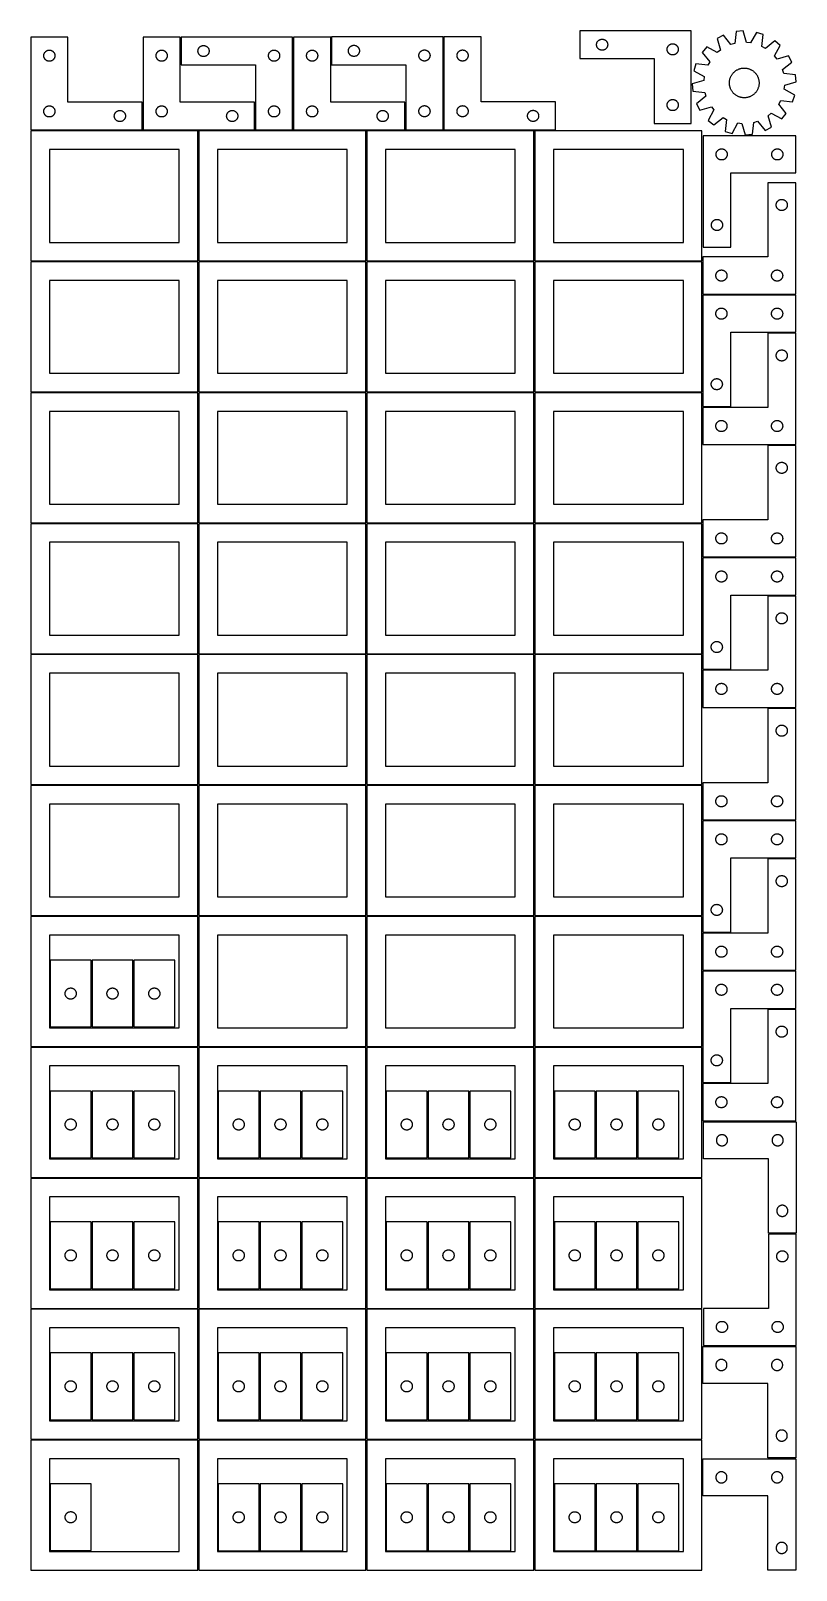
# Model space of a CAD drawing. Header units: millimetres. Extents: x 7 to 1243, y 7 to 2493.
import ezdxf

# ---------------------------------------------------------------- set-up
doc = ezdxf.new("R2010")
doc.units = ezdxf.units.MM
doc.layers.add('CUT', color=7, linetype='CONTINUOUS', true_color=0x000000)

msp = doc.modelspace()

# ---------------------------------------------------------------- linework, layer by layer
at = {"layer": 'CUT'}
for p, q in [((1073.842052, 2493.485386), (893.842052, 2493.485386)), ((893.842052, 2493.485386), (893.842052, 2448.485386)), ((1073.842052, 2343.485386), (1073.842052, 2493.485386)), ((1146.374589, 2492.214091), (1144.21735, 2472.958215)), ((1157.865981, 2493.23065), (1146.374589, 2492.214091)), ((1163.370116, 2474.65252), (1157.865981, 2493.23065)), ((1179.124335, 2490.923272), (1169.762401, 2473.958703)), ((1190.130016, 2487.464885), (1179.124335, 2490.923272)), ((1188.105632, 2468.19459), (1190.130016, 2487.464885)), ((66.520965, 2483.251496), (6.520965, 2483.251496)), ((6.520965, 2483.251496), (6.520965, 2333.251496)), ((34.765152, 2462.078564), (35.346229, 2462.1745)), ((35.346229, 2462.1745), (35.932336, 2462.232227)), ((35.932336, 2462.232227), (36.520965, 2462.251496)), ((36.520965, 2462.251496), (37.109593, 2462.232227)), ((37.109593, 2462.232227), (37.6957, 2462.1745)), ((37.6957, 2462.1745), (38.276778, 2462.078564)), ((66.520965, 2378.251496), (66.520965, 2483.251496)), ((248.041961, 2483.251496), (188.041961, 2483.251496)), ((188.041961, 2483.251496), (188.041961, 2333.251496)), ((216.286148, 2462.078564), (216.867225, 2462.1745)), ((216.867225, 2462.1745), (217.453333, 2462.232227)), ((217.453333, 2462.232227), (218.041961, 2462.251496)), ((218.041961, 2462.251496), (218.630589, 2462.232227)), ((218.630589, 2462.232227), (219.216696, 2462.1745)), ((219.216696, 2462.1745), (219.797774, 2462.078564)), ((248.041961, 2378.251496), (248.041961, 2483.251496)), ((429.680752, 2483.2515), (249.680752, 2483.2515)), ((249.680752, 2483.2515), (249.680752, 2438.2515)), ((276.757748, 2461.926235), (276.853684, 2462.507313)), ((276.853684, 2462.507313), (276.987419, 2463.080871)), ((276.987419, 2463.080871), (277.15838, 2463.644455)), ((277.15838, 2463.644455), (277.365836, 2464.195651)), ((277.365836, 2464.195651), (277.608897, 2464.732098)), ((277.608897, 2464.732098), (277.886523, 2465.2515)), ((277.886523, 2465.2515), (278.197525, 2465.751632)), ((278.197525, 2465.751632), (278.540572, 2466.230353)), ((278.540572, 2466.230353), (278.914193, 2466.685612)), ((278.914193, 2466.685612), (279.316791, 2467.115461)), ((279.316791, 2467.115461), (279.746639, 2467.518058)), ((279.746639, 2467.518058), (280.201899, 2467.89168)), ((280.201899, 2467.89168), (280.680619, 2468.234726)), ((280.680619, 2468.234726), (281.180752, 2468.545728)), ((281.180752, 2468.545728), (281.700153, 2468.823354)), ((281.700153, 2468.823354), (282.236601, 2469.066416)), ((282.236601, 2469.066416), (282.787796, 2469.273871)), ((282.787796, 2469.273871), (283.35138, 2469.444832)), ((283.35138, 2469.444832), (283.924939, 2469.578567)), ((283.924939, 2469.578567), (284.506016, 2469.674504)), ((284.506016, 2469.674504), (285.092123, 2469.73223)), ((285.092123, 2469.73223), (285.680752, 2469.7515)), ((285.680752, 2469.7515), (286.26938, 2469.73223)), ((286.26938, 2469.73223), (286.855487, 2469.674504)), ((286.855487, 2469.674504), (287.436564, 2469.578567)), ((287.436564, 2469.578567), (288.010123, 2469.444832)), ((288.010123, 2469.444832), (288.573707, 2469.273871)), ((288.573707, 2469.273871), (289.124902, 2469.066416)), ((289.124902, 2469.066416), (289.66135, 2468.823354)), ((289.66135, 2468.823354), (290.180752, 2468.545728)), ((290.180752, 2468.545728), (290.680884, 2468.234726)), ((290.680884, 2468.234726), (291.159604, 2467.89168)), ((291.159604, 2467.89168), (291.614864, 2467.518058)), ((291.614864, 2467.518058), (292.044713, 2467.115461)), ((292.044713, 2467.115461), (292.44731, 2466.685612)), ((292.44731, 2466.685612), (292.820932, 2466.230353)), ((292.820932, 2466.230353), (293.163978, 2465.751632)), ((293.163978, 2465.751632), (293.47498, 2465.2515)), ((293.47498, 2465.2515), (293.752606, 2464.732098)), ((293.752606, 2464.732098), (293.995667, 2464.195651)), ((293.995667, 2464.195651), (294.203123, 2463.644455)), ((294.203123, 2463.644455), (294.374084, 2463.080871)), ((294.374084, 2463.080871), (294.507819, 2462.507313)), ((294.507819, 2462.507313), (294.603755, 2461.926235)), ((397.924939, 2462.078567), (398.506016, 2462.174504)), ((398.506016, 2462.174504), (399.092123, 2462.23223)), ((399.092123, 2462.23223), (399.680752, 2462.2515)), ((399.680752, 2462.2515), (400.26938, 2462.23223)), ((400.26938, 2462.23223), (400.855487, 2462.174504)), ((400.855487, 2462.174504), (401.436564, 2462.078567)), ((429.680752, 2333.2515), (429.680752, 2483.2515)), ((491.20169, 2483.251496), (431.20169, 2483.251496)), ((431.20169, 2483.251496), (431.20169, 2333.251496)), ((459.445877, 2462.078564), (460.026954, 2462.1745)), ((460.026954, 2462.1745), (460.613062, 2462.232227)), ((460.613062, 2462.232227), (461.20169, 2462.251496)), ((461.20169, 2462.251496), (461.790318, 2462.232227)), ((461.790318, 2462.232227), (462.376425, 2462.1745)), ((462.376425, 2462.1745), (462.957503, 2462.078564)), ((491.20169, 2378.251496), (491.20169, 2483.251496)), ((672.717556, 2483.566441), (492.717556, 2483.566441)), ((492.717556, 2483.566441), (492.717556, 2438.566441)), ((519.736825, 2461.655069), (519.794552, 2462.241177)), ((519.794552, 2462.241177), (519.890488, 2462.822254)), ((519.890488, 2462.822254), (520.024223, 2463.395813)), ((520.024223, 2463.395813), (520.195185, 2463.959396)), ((520.195185, 2463.959396), (520.40264, 2464.510592)), ((520.40264, 2464.510592), (520.645701, 2465.047039)), ((520.645701, 2465.047039), (520.923327, 2465.566441)), ((520.923327, 2465.566441), (521.234329, 2466.066573)), ((521.234329, 2466.066573), (521.577376, 2466.545294)), ((521.577376, 2466.545294), (521.950998, 2467.000553)), ((521.950998, 2467.000553), (522.353595, 2467.430402)), ((522.353595, 2467.430402), (522.783443, 2467.832999)), ((522.783443, 2467.832999), (523.238703, 2468.206621)), ((523.238703, 2468.206621), (523.717424, 2468.549668)), ((523.717424, 2468.549668), (524.217556, 2468.86067)), ((524.217556, 2468.86067), (524.736958, 2469.138296)), ((524.736958, 2469.138296), (525.273405, 2469.381357)), ((525.273405, 2469.381357), (525.824601, 2469.588812)), ((525.824601, 2469.588812), (526.388184, 2469.759774)), ((526.388184, 2469.759774), (526.961743, 2469.893509)), ((526.961743, 2469.893509), (527.54282, 2469.989445)), ((527.54282, 2469.989445), (528.128928, 2470.047171)), ((528.128928, 2470.047171), (528.717556, 2470.066441)), ((528.717556, 2470.066441), (529.306184, 2470.047171)), ((529.306184, 2470.047171), (529.892292, 2469.989445)), ((529.892292, 2469.989445), (530.473369, 2469.893509)), ((530.473369, 2469.893509), (531.046927, 2469.759774)), ((531.046927, 2469.759774), (531.610511, 2469.588812)), ((531.610511, 2469.588812), (532.161707, 2469.381357)), ((532.161707, 2469.381357), (532.698154, 2469.138296)), ((532.698154, 2469.138296), (533.217556, 2468.86067)), ((533.217556, 2468.86067), (533.717688, 2468.549668)), ((533.717688, 2468.549668), (534.196409, 2468.206621)), ((534.196409, 2468.206621), (534.651668, 2467.832999)), ((534.651668, 2467.832999), (535.081517, 2467.430402)), ((535.081517, 2467.430402), (535.484114, 2467.000553)), ((535.484114, 2467.000553), (535.857736, 2466.545294)), ((535.857736, 2466.545294), (536.200782, 2466.066573)), ((536.200782, 2466.066573), (536.511784, 2465.566441)), ((536.511784, 2465.566441), (536.78941, 2465.047039)), ((536.78941, 2465.047039), (537.032472, 2464.510592)), ((537.032472, 2464.510592), (537.239927, 2463.959396)), ((537.239927, 2463.959396), (537.410888, 2463.395813)), ((537.410888, 2463.395813), (537.544623, 2462.822254)), ((537.544623, 2462.822254), (537.64056, 2462.241177)), ((537.64056, 2462.241177), (537.698286, 2461.655069)), ((639.824601, 2462.088812), (640.388184, 2462.259774)), ((640.388184, 2462.259774), (640.961743, 2462.393509)), ((640.961743, 2462.393509), (641.54282, 2462.489445)), ((641.54282, 2462.489445), (642.128928, 2462.547171)), ((642.128928, 2462.547171), (642.717556, 2462.566441)), ((642.717556, 2462.566441), (643.306184, 2462.547171)), ((643.306184, 2462.547171), (643.892292, 2462.489445)), ((643.892292, 2462.489445), (644.473369, 2462.393509)), ((644.473369, 2462.393509), (645.046927, 2462.259774)), ((645.046927, 2462.259774), (645.610511, 2462.088812)), ((672.717556, 2333.566441), (672.717556, 2483.566441)), ((734.283263, 2483.525178), (674.283263, 2483.525178)), ((674.283263, 2483.525178), (674.283263, 2333.525178)), ((701.390308, 2462.047549), (701.953892, 2462.21851)), ((701.953892, 2462.21851), (702.52745, 2462.352245)), ((702.52745, 2462.352245), (703.108527, 2462.448182)), ((703.108527, 2462.448182), (703.694635, 2462.505908)), ((703.694635, 2462.505908), (704.283263, 2462.525178)), ((704.283263, 2462.525178), (704.871891, 2462.505908)), ((704.871891, 2462.505908), (705.457999, 2462.448182)), ((705.457999, 2462.448182), (706.039076, 2462.352245)), ((706.039076, 2462.352245), (706.612635, 2462.21851)), ((706.612635, 2462.21851), (707.176218, 2462.047549)), ((734.283263, 2378.525178), (734.283263, 2483.525178)), ((920.842052, 2470.985386), (920.861322, 2471.574015)), ((920.861322, 2470.396758), (920.842052, 2470.985386)), ((920.861322, 2471.574015), (920.919049, 2472.160122)), ((920.919049, 2469.810651), (920.861322, 2470.396758)), ((920.919049, 2472.160122), (921.014985, 2472.741199)), ((921.014985, 2469.229574), (920.919049, 2469.810651)), ((921.014985, 2472.741199), (921.14872, 2473.314758)), ((921.14872, 2468.656015), (921.014985, 2469.229574)), ((921.14872, 2473.314758), (921.319681, 2473.878342)), ((921.319681, 2468.092431), (921.14872, 2468.656015)), ((921.319681, 2473.878342), (921.527136, 2474.429537)), ((921.527136, 2467.541236), (921.319681, 2468.092431)), ((921.527136, 2474.429537), (921.770198, 2474.965985)), ((921.770198, 2467.004788), (921.527136, 2467.541236)), ((921.770198, 2474.965985), (922.047824, 2475.485386)), ((922.047824, 2466.485386), (921.770198, 2467.004788)), ((922.047824, 2475.485386), (922.358826, 2475.985519)), ((922.358826, 2465.985254), (922.047824, 2466.485386)), ((922.358826, 2475.985519), (922.701872, 2476.464239)), ((922.701872, 2465.506534), (922.358826, 2465.985254)), ((922.701872, 2476.464239), (923.075494, 2476.919499)), ((923.075494, 2465.051274), (922.701872, 2465.506534)), ((923.075494, 2476.919499), (923.478091, 2477.349347)), ((923.478091, 2464.621425), (923.075494, 2465.051274)), ((923.478091, 2477.349347), (923.90794, 2477.751945)), ((923.90794, 2464.218828), (923.478091, 2464.621425)), ((923.90794, 2477.751945), (924.363199, 2478.125567)), ((924.363199, 2463.845206), (923.90794, 2464.218828)), ((924.363199, 2478.125567), (924.84192, 2478.468613)), ((924.84192, 2463.50216), (924.363199, 2463.845206)), ((924.84192, 2478.468613), (925.342052, 2478.779615)), ((925.342052, 2463.191158), (924.84192, 2463.50216)), ((925.342052, 2478.779615), (925.861454, 2479.057241)), ((925.861454, 2462.913532), (925.342052, 2463.191158)), ((925.861454, 2479.057241), (926.397901, 2479.300302)), ((926.397901, 2462.670471), (925.861454, 2462.913532)), ((926.397901, 2479.300302), (926.949097, 2479.507758)), ((926.949097, 2462.463015), (926.397901, 2462.670471)), ((926.949097, 2479.507758), (927.512681, 2479.678719)), ((927.512681, 2462.292054), (926.949097, 2462.463015)), ((927.512681, 2479.678719), (928.086239, 2479.812454)), ((928.086239, 2462.158319), (927.512681, 2462.292054)), ((928.086239, 2479.812454), (928.667317, 2479.90839)), ((928.667317, 2462.062383), (928.086239, 2462.158319)), ((928.667317, 2479.90839), (929.253424, 2479.966117)), ((929.253424, 2479.966117), (929.842052, 2479.985386)), ((929.842052, 2479.985386), (930.43068, 2479.966117)), ((930.43068, 2479.966117), (931.016788, 2479.90839)), ((931.016788, 2479.90839), (931.597865, 2479.812454)), ((931.597865, 2462.158319), (931.016788, 2462.062383)), ((931.597865, 2479.812454), (932.171424, 2479.678719)), ((932.171424, 2462.292054), (931.597865, 2462.158319)), ((932.171424, 2479.678719), (932.735007, 2479.507758)), ((932.735007, 2462.463015), (932.171424, 2462.292054)), ((932.735007, 2479.507758), (933.286203, 2479.300302)), ((933.286203, 2462.670471), (932.735007, 2462.463015)), ((933.286203, 2479.300302), (933.82265, 2479.057241)), ((933.82265, 2462.913532), (933.286203, 2462.670471)), ((933.82265, 2479.057241), (934.342052, 2478.779615)), ((934.342052, 2463.191158), (933.82265, 2462.913532)), ((934.342052, 2478.779615), (934.842184, 2478.468613)), ((934.842184, 2463.50216), (934.342052, 2463.191158)), ((934.842184, 2478.468613), (935.320905, 2478.125567)), ((935.320905, 2463.845206), (934.842184, 2463.50216)), ((935.320905, 2478.125567), (935.776165, 2477.751945)), ((935.776165, 2464.218828), (935.320905, 2463.845206)), ((935.776165, 2477.751945), (936.206013, 2477.349347)), ((936.206013, 2464.621425), (935.776165, 2464.218828)), ((936.206013, 2477.349347), (936.608611, 2476.919499)), ((936.608611, 2465.051274), (936.206013, 2464.621425)), ((936.608611, 2476.919499), (936.982232, 2476.464239)), ((936.982232, 2465.506534), (936.608611, 2465.051274)), ((936.982232, 2476.464239), (937.325279, 2475.985519)), ((937.325279, 2465.985254), (936.982232, 2465.506534)), ((937.325279, 2475.985519), (937.636281, 2475.485386)), ((937.636281, 2466.485386), (937.325279, 2465.985254)), ((937.636281, 2475.485386), (937.913907, 2474.965985)), ((937.913907, 2467.004788), (937.636281, 2466.485386)), ((937.913907, 2474.965985), (938.156968, 2474.429537)), ((938.156968, 2467.541236), (937.913907, 2467.004788)), ((938.156968, 2474.429537), (938.364423, 2473.878342)), ((938.364423, 2468.092431), (938.156968, 2467.541236)), ((938.364423, 2473.878342), (938.535385, 2473.314758)), ((938.535385, 2468.656015), (938.364423, 2468.092431)), ((938.535385, 2473.314758), (938.66912, 2472.741199)), ((938.66912, 2469.229574), (938.535385, 2468.656015)), ((938.66912, 2472.741199), (938.765056, 2472.160122)), ((938.765056, 2469.810651), (938.66912, 2469.229574)), ((938.765056, 2472.160122), (938.822783, 2471.574015)), ((938.822783, 2470.396758), (938.765056, 2469.810651)), ((938.822783, 2471.574015), (938.842052, 2470.985386)), ((938.842052, 2470.985386), (938.822783, 2470.396758)), ((1034.842052, 2463.485386), (1034.861322, 2464.074015)), ((1034.861322, 2462.896758), (1034.842052, 2463.485386)), ((1034.861322, 2464.074015), (1034.919049, 2464.660122)), ((1034.919049, 2462.310651), (1034.861322, 2462.896758)), ((1034.919049, 2464.660122), (1035.014985, 2465.241199)), ((1035.014985, 2461.729574), (1034.919049, 2462.310651)), ((1035.014985, 2465.241199), (1035.14872, 2465.814758)), ((1035.14872, 2465.814758), (1035.319681, 2466.378342)), ((1035.319681, 2466.378342), (1035.527136, 2466.929537)), ((1035.527136, 2466.929537), (1035.770198, 2467.465985)), ((1035.770198, 2467.465985), (1036.047824, 2467.985386)), ((1036.047824, 2467.985386), (1036.358826, 2468.485519)), ((1036.358826, 2468.485519), (1036.701872, 2468.964239)), ((1036.701872, 2468.964239), (1037.075494, 2469.419499)), ((1037.075494, 2469.419499), (1037.478091, 2469.849347)), ((1037.478091, 2469.849347), (1037.90794, 2470.251945)), ((1037.90794, 2470.251945), (1038.363199, 2470.625567)), ((1038.363199, 2470.625567), (1038.84192, 2470.968613)), ((1038.84192, 2470.968613), (1039.342052, 2471.279615)), ((1039.342052, 2471.279615), (1039.861454, 2471.557241)), ((1039.861454, 2471.557241), (1040.397901, 2471.800302)), ((1040.397901, 2471.800302), (1040.949097, 2472.007758)), ((1040.949097, 2472.007758), (1041.512681, 2472.178719)), ((1041.512681, 2472.178719), (1042.086239, 2472.312454)), ((1042.086239, 2472.312454), (1042.667317, 2472.40839)), ((1042.667317, 2472.40839), (1043.253424, 2472.466117)), ((1043.253424, 2472.466117), (1043.842052, 2472.485386)), ((1043.842052, 2472.485386), (1044.43068, 2472.466117)), ((1044.43068, 2472.466117), (1045.016788, 2472.40839)), ((1045.016788, 2472.40839), (1045.597865, 2472.312454)), ((1045.597865, 2472.312454), (1046.171424, 2472.178719)), ((1046.171424, 2472.178719), (1046.735007, 2472.007758)), ((1046.735007, 2472.007758), (1047.286203, 2471.800302)), ((1047.286203, 2471.800302), (1047.82265, 2471.557241)), ((1047.82265, 2471.557241), (1048.342052, 2471.279615)), ((1048.342052, 2471.279615), (1048.842184, 2470.968613)), ((1048.842184, 2470.968613), (1049.320905, 2470.625567)), ((1049.320905, 2470.625567), (1049.776165, 2470.251945)), ((1049.776165, 2470.251945), (1050.206013, 2469.849347)), ((1050.206013, 2469.849347), (1050.608611, 2469.419499)), ((1050.608611, 2469.419499), (1050.982232, 2468.964239)), ((1050.982232, 2468.964239), (1051.325279, 2468.485519)), ((1051.325279, 2468.485519), (1051.636281, 2467.985386)), ((1051.636281, 2467.985386), (1051.913907, 2467.465985)), ((1051.913907, 2467.465985), (1052.156968, 2466.929537)), ((1052.156968, 2466.929537), (1052.364423, 2466.378342)), ((1052.364423, 2466.378342), (1052.535385, 2465.814758)), ((1052.535385, 2465.814758), (1052.66912, 2465.241199)), ((1052.66912, 2465.241199), (1052.765056, 2464.660122)), ((1052.765056, 2462.310651), (1052.66912, 2461.729574)), ((1052.765056, 2464.660122), (1052.822783, 2464.074015)), ((1052.822783, 2462.896758), (1052.765056, 2462.310651)), ((1052.822783, 2464.074015), (1052.842052, 2463.485386)), ((1052.842052, 2463.485386), (1052.822783, 2462.896758)), ((1098.960306, 2467.473503), (1091.553481, 2458.629046)), ((1115.98904, 2458.228793), (1098.960306, 2467.473503)), ((1125.851436, 2486.21061), (1115.623795, 2480.873867)), ((1115.623795, 2480.873867), (1120.99967, 2462.258218)), ((1120.99967, 2462.258218), (1115.98904, 2458.228793)), ((1138.046137, 2471.152998), (1125.851436, 2486.21061)), ((1144.21735, 2472.958215), (1138.046137, 2471.152998)), ((1169.762401, 2473.958703), (1163.370116, 2474.65252)), ((1193.745821, 2465.107365), (1188.105632, 2468.19459)), ((1208.887179, 2477.197926), (1193.745821, 2465.107365)), ((1208.486926, 2452.762368), (1217.731636, 2469.791101)), ((1217.731636, 2469.791101), (1208.887179, 2477.197926)), ((27.520965, 2453.251496), (27.540234, 2453.840124)), ((27.540234, 2452.662868), (27.520965, 2453.251496)), ((27.540234, 2453.840124), (27.597961, 2454.426232)), ((27.597961, 2452.07676), (27.540234, 2452.662868)), ((27.597961, 2454.426232), (27.693897, 2455.007309)), ((27.693897, 2451.495683), (27.597961, 2452.07676)), ((27.693897, 2455.007309), (27.827632, 2455.580868)), ((27.827632, 2450.922125), (27.693897, 2451.495683)), ((27.827632, 2455.580868), (27.998593, 2456.144451)), ((27.998593, 2450.358541), (27.827632, 2450.922125)), ((27.998593, 2456.144451), (28.206049, 2456.695647)), ((28.206049, 2449.807345), (27.998593, 2450.358541)), ((28.206049, 2456.695647), (28.44911, 2457.232094)), ((28.44911, 2449.270898), (28.206049, 2449.807345)), ((28.44911, 2457.232094), (28.726736, 2457.751496)), ((28.726736, 2448.751496), (28.44911, 2449.270898)), ((28.726736, 2457.751496), (29.037738, 2458.251628)), ((29.037738, 2448.251364), (28.726736, 2448.751496)), ((29.037738, 2458.251628), (29.380785, 2458.730349)), ((29.380785, 2447.772643), (29.037738, 2448.251364)), ((29.380785, 2458.730349), (29.754406, 2459.185609)), ((29.754406, 2447.317384), (29.380785, 2447.772643)), ((29.754406, 2459.185609), (30.157004, 2459.615457)), ((30.157004, 2446.887535), (29.754406, 2447.317384)), ((30.157004, 2459.615457), (30.586852, 2460.018054)), ((30.586852, 2446.484938), (30.157004, 2446.887535)), ((30.586852, 2460.018054), (31.042112, 2460.391676)), ((31.042112, 2446.111316), (30.586852, 2446.484938)), ((31.042112, 2460.391676), (31.520833, 2460.734723)), ((31.520833, 2445.76827), (31.042112, 2446.111316)), ((31.520833, 2460.734723), (32.020965, 2461.045725)), ((32.020965, 2445.457268), (31.520833, 2445.76827)), ((32.020965, 2461.045725), (32.540366, 2461.323351)), ((32.540366, 2445.179642), (32.020965, 2445.457268)), ((32.540366, 2461.323351), (33.076814, 2461.566412)), ((33.076814, 2444.93658), (32.540366, 2445.179642)), ((33.076814, 2461.566412), (33.628009, 2461.773867)), ((33.628009, 2444.729125), (33.076814, 2444.93658)), ((33.628009, 2461.773867), (34.191593, 2461.944829)), ((34.191593, 2444.558164), (33.628009, 2444.729125)), ((34.191593, 2461.944829), (34.765152, 2462.078564)), ((34.765152, 2444.424429), (34.191593, 2444.558164)), ((35.346229, 2444.328492), (34.765152, 2444.424429)), ((35.932336, 2444.270766), (35.346229, 2444.328492)), ((36.520965, 2444.251496), (35.932336, 2444.270766)), ((37.109593, 2444.270766), (36.520965, 2444.251496)), ((37.6957, 2444.328492), (37.109593, 2444.270766)), ((38.276778, 2444.424429), (37.6957, 2444.328492)), ((38.276778, 2462.078564), (38.850336, 2461.944829)), ((38.850336, 2444.558164), (38.276778, 2444.424429)), ((38.850336, 2461.944829), (39.41392, 2461.773867)), ((39.41392, 2444.729125), (38.850336, 2444.558164)), ((39.41392, 2461.773867), (39.965116, 2461.566412)), ((39.965116, 2444.93658), (39.41392, 2444.729125)), ((39.965116, 2461.566412), (40.501563, 2461.323351)), ((40.501563, 2445.179642), (39.965116, 2444.93658)), ((40.501563, 2461.323351), (41.020965, 2461.045725)), ((41.020965, 2445.457268), (40.501563, 2445.179642)), ((41.020965, 2461.045725), (41.521097, 2460.734723)), ((41.521097, 2445.76827), (41.020965, 2445.457268)), ((41.521097, 2460.734723), (41.999817, 2460.391676)), ((41.999817, 2446.111316), (41.521097, 2445.76827)), ((41.999817, 2460.391676), (42.455077, 2460.018054)), ((42.455077, 2446.484938), (41.999817, 2446.111316)), ((42.455077, 2460.018054), (42.884926, 2459.615457)), ((42.884926, 2446.887535), (42.455077, 2446.484938)), ((42.884926, 2459.615457), (43.287523, 2459.185609)), ((43.287523, 2447.317384), (42.884926, 2446.887535)), ((43.287523, 2459.185609), (43.661145, 2458.730349)), ((43.661145, 2447.772643), (43.287523, 2447.317384)), ((43.661145, 2458.730349), (44.004191, 2458.251628)), ((44.004191, 2448.251364), (43.661145, 2447.772643)), ((44.004191, 2458.251628), (44.315193, 2457.751496)), ((44.315193, 2448.751496), (44.004191, 2448.251364)), ((44.315193, 2457.751496), (44.592819, 2457.232094)), ((44.592819, 2449.270898), (44.315193, 2448.751496)), ((44.592819, 2457.232094), (44.83588, 2456.695647)), ((44.83588, 2449.807345), (44.592819, 2449.270898)), ((44.83588, 2456.695647), (45.043336, 2456.144451)), ((45.043336, 2450.358541), (44.83588, 2449.807345)), ((45.043336, 2456.144451), (45.214297, 2455.580868)), ((45.214297, 2450.922125), (45.043336, 2450.358541)), ((45.214297, 2455.580868), (45.348032, 2455.007309)), ((45.348032, 2451.495683), (45.214297, 2450.922125)), ((45.348032, 2455.007309), (45.443968, 2454.426232)), ((45.443968, 2452.07676), (45.348032, 2451.495683)), ((45.443968, 2454.426232), (45.501695, 2453.840124)), ((45.501695, 2452.662868), (45.443968, 2452.07676)), ((45.501695, 2453.840124), (45.520965, 2453.251496)), ((45.520965, 2453.251496), (45.501695, 2452.662868)), ((209.041961, 2453.251496), (209.06123, 2453.840124)), ((209.06123, 2452.662868), (209.041961, 2453.251496)), ((209.06123, 2453.840124), (209.118957, 2454.426232)), ((209.118957, 2452.07676), (209.06123, 2452.662868)), ((209.118957, 2454.426232), (209.214893, 2455.007309)), ((209.214893, 2451.495683), (209.118957, 2452.07676)), ((209.214893, 2455.007309), (209.348628, 2455.580868)), ((209.348628, 2450.922125), (209.214893, 2451.495683)), ((209.348628, 2455.580868), (209.51959, 2456.144451)), ((209.51959, 2450.358541), (209.348628, 2450.922125)), ((209.51959, 2456.144451), (209.727045, 2456.695647)), ((209.727045, 2449.807345), (209.51959, 2450.358541)), ((209.727045, 2456.695647), (209.970106, 2457.232094)), ((209.970106, 2449.270898), (209.727045, 2449.807345)), ((209.970106, 2457.232094), (210.247732, 2457.751496)), ((210.247732, 2448.751496), (209.970106, 2449.270898)), ((210.247732, 2457.751496), (210.558734, 2458.251628)), ((210.558734, 2448.251364), (210.247732, 2448.751496)), ((210.558734, 2458.251628), (210.901781, 2458.730349)), ((210.901781, 2447.772643), (210.558734, 2448.251364)), ((210.901781, 2458.730349), (211.275402, 2459.185609)), ((211.275402, 2447.317384), (210.901781, 2447.772643)), ((211.275402, 2459.185609), (211.678, 2459.615457)), ((211.678, 2446.887535), (211.275402, 2447.317384)), ((211.678, 2459.615457), (212.107848, 2460.018054)), ((212.107848, 2446.484938), (211.678, 2446.887535)), ((212.107848, 2460.018054), (212.563108, 2460.391676)), ((212.563108, 2446.111316), (212.107848, 2446.484938)), ((212.563108, 2460.391676), (213.041829, 2460.734723)), ((213.041829, 2445.76827), (212.563108, 2446.111316)), ((213.041829, 2460.734723), (213.541961, 2461.045725)), ((213.541961, 2445.457268), (213.041829, 2445.76827)), ((213.541961, 2461.045725), (214.061363, 2461.323351)), ((214.061363, 2445.179642), (213.541961, 2445.457268)), ((214.061363, 2461.323351), (214.59781, 2461.566412)), ((214.59781, 2444.93658), (214.061363, 2445.179642)), ((214.59781, 2461.566412), (215.149006, 2461.773867)), ((215.149006, 2444.729125), (214.59781, 2444.93658)), ((215.149006, 2461.773867), (215.712589, 2461.944829)), ((215.712589, 2444.558164), (215.149006, 2444.729125)), ((215.712589, 2461.944829), (216.286148, 2462.078564)), ((216.286148, 2444.424429), (215.712589, 2444.558164)), ((216.867225, 2444.328492), (216.286148, 2444.424429)), ((217.453333, 2444.270766), (216.867225, 2444.328492)), ((218.041961, 2444.251496), (217.453333, 2444.270766)), ((218.630589, 2444.270766), (218.041961, 2444.251496)), ((219.216696, 2444.328492), (218.630589, 2444.270766)), ((219.797774, 2444.424429), (219.216696, 2444.328492)), ((219.797774, 2462.078564), (220.371332, 2461.944829)), ((220.371332, 2444.558164), (219.797774, 2444.424429)), ((220.371332, 2461.944829), (220.934916, 2461.773867)), ((220.934916, 2444.729125), (220.371332, 2444.558164)), ((220.934916, 2461.773867), (221.486112, 2461.566412)), ((221.486112, 2444.93658), (220.934916, 2444.729125)), ((221.486112, 2461.566412), (222.022559, 2461.323351)), ((222.022559, 2445.179642), (221.486112, 2444.93658)), ((222.022559, 2461.323351), (222.541961, 2461.045725)), ((222.541961, 2445.457268), (222.022559, 2445.179642)), ((222.541961, 2461.045725), (223.042093, 2460.734723)), ((223.042093, 2445.76827), (222.541961, 2445.457268)), ((223.042093, 2460.734723), (223.520814, 2460.391676)), ((223.520814, 2446.111316), (223.042093, 2445.76827)), ((223.520814, 2460.391676), (223.976073, 2460.018054)), ((223.976073, 2446.484938), (223.520814, 2446.111316)), ((223.976073, 2460.018054), (224.405922, 2459.615457)), ((224.405922, 2446.887535), (223.976073, 2446.484938)), ((224.405922, 2459.615457), (224.808519, 2459.185609)), ((224.808519, 2447.317384), (224.405922, 2446.887535)), ((224.808519, 2459.185609), (225.182141, 2458.730349)), ((225.182141, 2447.772643), (224.808519, 2447.317384)), ((225.182141, 2458.730349), (225.525187, 2458.251628)), ((225.525187, 2448.251364), (225.182141, 2447.772643)), ((225.525187, 2458.251628), (225.836189, 2457.751496)), ((225.836189, 2448.751496), (225.525187, 2448.251364)), ((225.836189, 2457.751496), (226.113815, 2457.232094)), ((226.113815, 2449.270898), (225.836189, 2448.751496)), ((226.113815, 2457.232094), (226.356877, 2456.695647)), ((226.356877, 2449.807345), (226.113815, 2449.270898)), ((226.356877, 2456.695647), (226.564332, 2456.144451)), ((226.564332, 2450.358541), (226.356877, 2449.807345)), ((226.564332, 2456.144451), (226.735293, 2455.580868)), ((226.735293, 2450.922125), (226.564332, 2450.358541)), ((226.735293, 2455.580868), (226.869028, 2455.007309)), ((226.869028, 2451.495683), (226.735293, 2450.922125)), ((226.869028, 2455.007309), (226.964964, 2454.426232)), ((226.964964, 2452.07676), (226.869028, 2451.495683)), ((226.964964, 2454.426232), (227.022691, 2453.840124)), ((227.022691, 2452.662868), (226.964964, 2452.07676)), ((227.022691, 2453.840124), (227.041961, 2453.251496)), ((227.041961, 2453.251496), (227.022691, 2452.662868)), ((249.680752, 2438.2515), (369.680752, 2438.2515)), ((276.680752, 2460.7515), (276.700021, 2461.340128)), ((276.700021, 2460.162872), (276.680752, 2460.7515)), ((276.700021, 2461.340128), (276.757748, 2461.926235)), ((276.757748, 2459.576764), (276.700021, 2460.162872)), ((276.853684, 2458.995687), (276.757748, 2459.576764)), ((276.987419, 2458.422128), (276.853684, 2458.995687)), ((277.15838, 2457.858545), (276.987419, 2458.422128)), ((277.365836, 2457.307349), (277.15838, 2457.858545)), ((277.608897, 2456.770902), (277.365836, 2457.307349)), ((277.886523, 2456.2515), (277.608897, 2456.770902)), ((278.197525, 2455.751368), (277.886523, 2456.2515)), ((278.540572, 2455.272647), (278.197525, 2455.751368)), ((278.914193, 2454.817387), (278.540572, 2455.272647)), ((279.316791, 2454.387539), (278.914193, 2454.817387)), ((279.746639, 2453.984941), (279.316791, 2454.387539)), ((280.201899, 2453.61132), (279.746639, 2453.984941)), ((280.680619, 2453.268273), (280.201899, 2453.61132)), ((281.180752, 2452.957271), (280.680619, 2453.268273)), ((281.700153, 2452.679645), (281.180752, 2452.957271)), ((282.236601, 2452.436584), (281.700153, 2452.679645)), ((282.787796, 2452.229129), (282.236601, 2452.436584)), ((283.35138, 2452.058167), (282.787796, 2452.229129)), ((283.924939, 2451.924432), (283.35138, 2452.058167)), ((284.506016, 2451.828496), (283.924939, 2451.924432)), ((285.092123, 2451.770769), (284.506016, 2451.828496)), ((285.680752, 2451.7515), (285.092123, 2451.770769)), ((286.26938, 2451.770769), (285.680752, 2451.7515)), ((286.855487, 2451.828496), (286.26938, 2451.770769)), ((287.436564, 2451.924432), (286.855487, 2451.828496)), ((288.010123, 2452.058167), (287.436564, 2451.924432)), ((288.573707, 2452.229129), (288.010123, 2452.058167)), ((289.124902, 2452.436584), (288.573707, 2452.229129)), ((289.66135, 2452.679645), (289.124902, 2452.436584)), ((290.180752, 2452.957271), (289.66135, 2452.679645)), ((290.680884, 2453.268273), (290.180752, 2452.957271)), ((291.159604, 2453.61132), (290.680884, 2453.268273)), ((291.614864, 2453.984941), (291.159604, 2453.61132)), ((292.044713, 2454.387539), (291.614864, 2453.984941)), ((292.44731, 2454.817387), (292.044713, 2454.387539)), ((292.820932, 2455.272647), (292.44731, 2454.817387)), ((293.163978, 2455.751368), (292.820932, 2455.272647)), ((293.47498, 2456.2515), (293.163978, 2455.751368)), ((293.752606, 2456.770902), (293.47498, 2456.2515)), ((293.995667, 2457.307349), (293.752606, 2456.770902)), ((294.203123, 2457.858545), (293.995667, 2457.307349)), ((294.374084, 2458.422128), (294.203123, 2457.858545)), ((294.507819, 2458.995687), (294.374084, 2458.422128)), ((294.603755, 2459.576764), (294.507819, 2458.995687)), ((294.603755, 2461.926235), (294.661482, 2461.340128)), ((294.661482, 2460.162872), (294.603755, 2459.576764)), ((294.661482, 2461.340128), (294.680752, 2460.7515)), ((294.680752, 2460.7515), (294.661482, 2460.162872)), ((369.680752, 2438.2515), (369.680752, 2333.2515)), ((390.680752, 2453.2515), (390.700021, 2453.840128)), ((390.700021, 2452.662872), (390.680752, 2453.2515)), ((390.700021, 2453.840128), (390.757748, 2454.426235)), ((390.757748, 2452.076764), (390.700021, 2452.662872)), ((390.757748, 2454.426235), (390.853684, 2455.007313)), ((390.853684, 2451.495687), (390.757748, 2452.076764)), ((390.853684, 2455.007313), (390.987419, 2455.580871)), ((390.987419, 2450.922128), (390.853684, 2451.495687)), ((390.987419, 2455.580871), (391.15838, 2456.144455)), ((391.15838, 2450.358545), (390.987419, 2450.922128)), ((391.15838, 2456.144455), (391.365836, 2456.695651)), ((391.365836, 2449.807349), (391.15838, 2450.358545)), ((391.365836, 2456.695651), (391.608897, 2457.232098)), ((391.608897, 2449.270902), (391.365836, 2449.807349)), ((391.608897, 2457.232098), (391.886523, 2457.7515)), ((391.886523, 2448.7515), (391.608897, 2449.270902)), ((391.886523, 2457.7515), (392.197525, 2458.251632)), ((392.197525, 2448.251368), (391.886523, 2448.7515)), ((392.197525, 2458.251632), (392.540572, 2458.730353)), ((392.540572, 2447.772647), (392.197525, 2448.251368)), ((392.540572, 2458.730353), (392.914193, 2459.185612)), ((392.914193, 2447.317387), (392.540572, 2447.772647)), ((392.914193, 2459.185612), (393.316791, 2459.615461)), ((393.316791, 2446.887539), (392.914193, 2447.317387)), ((393.316791, 2459.615461), (393.746639, 2460.018058)), ((393.746639, 2446.484941), (393.316791, 2446.887539)), ((393.746639, 2460.018058), (394.201899, 2460.39168)), ((394.201899, 2446.11132), (393.746639, 2446.484941)), ((394.201899, 2460.39168), (394.680619, 2460.734726)), ((394.680619, 2445.768273), (394.201899, 2446.11132)), ((394.680619, 2460.734726), (395.180752, 2461.045728)), ((395.180752, 2445.457271), (394.680619, 2445.768273)), ((395.180752, 2461.045728), (395.700153, 2461.323354)), ((395.700153, 2445.179645), (395.180752, 2445.457271)), ((395.700153, 2461.323354), (396.236601, 2461.566416)), ((396.236601, 2444.936584), (395.700153, 2445.179645)), ((396.236601, 2461.566416), (396.787796, 2461.773871)), ((396.787796, 2444.729129), (396.236601, 2444.936584)), ((396.787796, 2461.773871), (397.35138, 2461.944832)), ((397.35138, 2444.558167), (396.787796, 2444.729129)), ((397.35138, 2461.944832), (397.924939, 2462.078567)), ((397.924939, 2444.424432), (397.35138, 2444.558167)), ((398.506016, 2444.328496), (397.924939, 2444.424432)), ((399.092123, 2444.270769), (398.506016, 2444.328496)), ((399.680752, 2444.2515), (399.092123, 2444.270769)), ((400.26938, 2444.270769), (399.680752, 2444.2515)), ((400.855487, 2444.328496), (400.26938, 2444.270769)), ((401.436564, 2444.424432), (400.855487, 2444.328496)), ((401.436564, 2462.078567), (402.010123, 2461.944832)), ((402.010123, 2444.558167), (401.436564, 2444.424432)), ((402.010123, 2461.944832), (402.573707, 2461.773871)), ((402.573707, 2444.729129), (402.010123, 2444.558167)), ((402.573707, 2461.773871), (403.124902, 2461.566416)), ((403.124902, 2444.936584), (402.573707, 2444.729129)), ((403.124902, 2461.566416), (403.66135, 2461.323354)), ((403.66135, 2445.179645), (403.124902, 2444.936584)), ((403.66135, 2461.323354), (404.180752, 2461.045728)), ((404.180752, 2445.457271), (403.66135, 2445.179645)), ((404.180752, 2461.045728), (404.680884, 2460.734726)), ((404.680884, 2445.768273), (404.180752, 2445.457271)), ((404.680884, 2460.734726), (405.159604, 2460.39168)), ((405.159604, 2446.11132), (404.680884, 2445.768273)), ((405.159604, 2460.39168), (405.614864, 2460.018058)), ((405.614864, 2446.484941), (405.159604, 2446.11132)), ((405.614864, 2460.018058), (406.044713, 2459.615461)), ((406.044713, 2446.887539), (405.614864, 2446.484941)), ((406.044713, 2459.615461), (406.44731, 2459.185612)), ((406.44731, 2447.317387), (406.044713, 2446.887539)), ((406.44731, 2459.185612), (406.820932, 2458.730353)), ((406.820932, 2447.772647), (406.44731, 2447.317387)), ((406.820932, 2458.730353), (407.163978, 2458.251632)), ((407.163978, 2448.251368), (406.820932, 2447.772647)), ((407.163978, 2458.251632), (407.47498, 2457.7515)), ((407.47498, 2448.7515), (407.163978, 2448.251368)), ((407.47498, 2457.7515), (407.752606, 2457.232098)), ((407.752606, 2449.270902), (407.47498, 2448.7515)), ((407.752606, 2457.232098), (407.995667, 2456.695651)), ((407.995667, 2449.807349), (407.752606, 2449.270902)), ((407.995667, 2456.695651), (408.203123, 2456.144455)), ((408.203123, 2450.358545), (407.995667, 2449.807349)), ((408.203123, 2456.144455), (408.374084, 2455.580871)), ((408.374084, 2450.922128), (408.203123, 2450.358545)), ((408.374084, 2455.580871), (408.507819, 2455.007313)), ((408.507819, 2451.495687), (408.374084, 2450.922128)), ((408.507819, 2455.007313), (408.603755, 2454.426235)), ((408.603755, 2452.076764), (408.507819, 2451.495687)), ((408.603755, 2454.426235), (408.661482, 2453.840128)), ((408.661482, 2452.662872), (408.603755, 2452.076764)), ((408.661482, 2453.840128), (408.680752, 2453.2515)), ((408.680752, 2453.2515), (408.661482, 2452.662872)), ((452.20169, 2453.251496), (452.220959, 2453.840124)), ((452.220959, 2452.662868), (452.20169, 2453.251496)), ((452.220959, 2453.840124), (452.278686, 2454.426232)), ((452.278686, 2452.07676), (452.220959, 2452.662868)), ((452.278686, 2454.426232), (452.374622, 2455.007309)), ((452.374622, 2451.495683), (452.278686, 2452.07676)), ((452.374622, 2455.007309), (452.508357, 2455.580868)), ((452.508357, 2450.922125), (452.374622, 2451.495683)), ((452.508357, 2455.580868), (452.679319, 2456.144451)), ((452.679319, 2450.358541), (452.508357, 2450.922125)), ((452.679319, 2456.144451), (452.886774, 2456.695647)), ((452.886774, 2449.807345), (452.679319, 2450.358541)), ((452.886774, 2456.695647), (453.129835, 2457.232094)), ((453.129835, 2449.270898), (452.886774, 2449.807345)), ((453.129835, 2457.232094), (453.407461, 2457.751496)), ((453.407461, 2448.751496), (453.129835, 2449.270898)), ((453.407461, 2457.751496), (453.718463, 2458.251628)), ((453.718463, 2448.251364), (453.407461, 2448.751496)), ((453.718463, 2458.251628), (454.06151, 2458.730349)), ((454.06151, 2447.772643), (453.718463, 2448.251364)), ((454.06151, 2458.730349), (454.435131, 2459.185609)), ((454.435131, 2447.317384), (454.06151, 2447.772643)), ((454.435131, 2459.185609), (454.837729, 2459.615457)), ((454.837729, 2446.887535), (454.435131, 2447.317384)), ((454.837729, 2459.615457), (455.267577, 2460.018054)), ((455.267577, 2446.484938), (454.837729, 2446.887535)), ((455.267577, 2460.018054), (455.722837, 2460.391676)), ((455.722837, 2446.111316), (455.267577, 2446.484938)), ((455.722837, 2460.391676), (456.201558, 2460.734723)), ((456.201558, 2445.76827), (455.722837, 2446.111316)), ((456.201558, 2460.734723), (456.70169, 2461.045725)), ((456.70169, 2445.457268), (456.201558, 2445.76827)), ((456.70169, 2461.045725), (457.221092, 2461.323351)), ((457.221092, 2445.179642), (456.70169, 2445.457268)), ((457.221092, 2461.323351), (457.757539, 2461.566412)), ((457.757539, 2444.93658), (457.221092, 2445.179642)), ((457.757539, 2461.566412), (458.308735, 2461.773867)), ((458.308735, 2444.729125), (457.757539, 2444.93658)), ((458.308735, 2461.773867), (458.872318, 2461.944829)), ((458.872318, 2444.558164), (458.308735, 2444.729125)), ((458.872318, 2461.944829), (459.445877, 2462.078564)), ((459.445877, 2444.424429), (458.872318, 2444.558164)), ((460.026954, 2444.328492), (459.445877, 2444.424429)), ((460.613062, 2444.270766), (460.026954, 2444.328492)), ((461.20169, 2444.251496), (460.613062, 2444.270766)), ((461.790318, 2444.270766), (461.20169, 2444.251496)), ((462.376425, 2444.328492), (461.790318, 2444.270766)), ((462.957503, 2444.424429), (462.376425, 2444.328492)), ((462.957503, 2462.078564), (463.531061, 2461.944829)), ((463.531061, 2444.558164), (462.957503, 2444.424429)), ((463.531061, 2461.944829), (464.094645, 2461.773867)), ((464.094645, 2444.729125), (463.531061, 2444.558164)), ((464.094645, 2461.773867), (464.645841, 2461.566412)), ((464.645841, 2444.93658), (464.094645, 2444.729125)), ((464.645841, 2461.566412), (465.182288, 2461.323351)), ((465.182288, 2445.179642), (464.645841, 2444.93658)), ((465.182288, 2461.323351), (465.70169, 2461.045725)), ((465.70169, 2445.457268), (465.182288, 2445.179642)), ((465.70169, 2461.045725), (466.201822, 2460.734723)), ((466.201822, 2445.76827), (465.70169, 2445.457268)), ((466.201822, 2460.734723), (466.680543, 2460.391676)), ((466.680543, 2446.111316), (466.201822, 2445.76827)), ((466.680543, 2460.391676), (467.135802, 2460.018054)), ((467.135802, 2446.484938), (466.680543, 2446.111316)), ((467.135802, 2460.018054), (467.565651, 2459.615457)), ((467.565651, 2446.887535), (467.135802, 2446.484938)), ((467.565651, 2459.615457), (467.968248, 2459.185609)), ((467.968248, 2447.317384), (467.565651, 2446.887535)), ((467.968248, 2459.185609), (468.34187, 2458.730349)), ((468.34187, 2447.772643), (467.968248, 2447.317384)), ((468.34187, 2458.730349), (468.684916, 2458.251628)), ((468.684916, 2448.251364), (468.34187, 2447.772643)), ((468.684916, 2458.251628), (468.995918, 2457.751496)), ((468.995918, 2448.751496), (468.684916, 2448.251364)), ((468.995918, 2457.751496), (469.273544, 2457.232094)), ((469.273544, 2449.270898), (468.995918, 2448.751496)), ((469.273544, 2457.232094), (469.516606, 2456.695647)), ((469.516606, 2449.807345), (469.273544, 2449.270898)), ((469.516606, 2456.695647), (469.724061, 2456.144451)), ((469.724061, 2450.358541), (469.516606, 2449.807345)), ((469.724061, 2456.144451), (469.895022, 2455.580868)), ((469.895022, 2450.922125), (469.724061, 2450.358541)), ((469.895022, 2455.580868), (470.028757, 2455.007309)), ((470.028757, 2451.495683), (469.895022, 2450.922125)), ((470.028757, 2455.007309), (470.124693, 2454.426232)), ((470.124693, 2452.07676), (470.028757, 2451.495683)), ((470.124693, 2454.426232), (470.18242, 2453.840124)), ((470.18242, 2452.662868), (470.124693, 2452.07676)), ((470.18242, 2453.840124), (470.20169, 2453.251496)), ((470.20169, 2453.251496), (470.18242, 2452.662868)), ((492.717556, 2438.566441), (612.717556, 2438.566441)), ((519.717556, 2461.066441), (519.736825, 2461.655069)), ((519.736825, 2460.477813), (519.717556, 2461.066441)), ((519.794552, 2459.891705), (519.736825, 2460.477813)), ((519.890488, 2459.310628), (519.794552, 2459.891705)), ((520.024223, 2458.73707), (519.890488, 2459.310628)), ((520.195185, 2458.173486), (520.024223, 2458.73707)), ((520.40264, 2457.62229), (520.195185, 2458.173486)), ((520.645701, 2457.085843), (520.40264, 2457.62229)), ((520.923327, 2456.566441), (520.645701, 2457.085843)), ((521.234329, 2456.066309), (520.923327, 2456.566441)), ((521.577376, 2455.587588), (521.234329, 2456.066309)), ((521.950998, 2455.132329), (521.577376, 2455.587588)), ((522.353595, 2454.70248), (521.950998, 2455.132329)), ((522.783443, 2454.299883), (522.353595, 2454.70248)), ((523.238703, 2453.926261), (522.783443, 2454.299883)), ((523.717424, 2453.583215), (523.238703, 2453.926261)), ((524.217556, 2453.272213), (523.717424, 2453.583215)), ((524.736958, 2452.994586), (524.217556, 2453.272213)), ((525.273405, 2452.751525), (524.736958, 2452.994586)), ((525.824601, 2452.54407), (525.273405, 2452.751525)), ((526.388184, 2452.373109), (525.824601, 2452.54407)), ((526.961743, 2452.239374), (526.388184, 2452.373109)), ((527.54282, 2452.143437), (526.961743, 2452.239374)), ((528.128928, 2452.085711), (527.54282, 2452.143437)), ((528.717556, 2452.066441), (528.128928, 2452.085711)), ((529.306184, 2452.085711), (528.717556, 2452.066441)), ((529.892292, 2452.143437), (529.306184, 2452.085711)), ((530.473369, 2452.239374), (529.892292, 2452.143437)), ((531.046927, 2452.373109), (530.473369, 2452.239374)), ((531.610511, 2452.54407), (531.046927, 2452.373109)), ((532.161707, 2452.751525), (531.610511, 2452.54407)), ((532.698154, 2452.994586), (532.161707, 2452.751525)), ((533.217556, 2453.272213), (532.698154, 2452.994586)), ((533.717688, 2453.583215), (533.217556, 2453.272213)), ((534.196409, 2453.926261), (533.717688, 2453.583215)), ((534.651668, 2454.299883), (534.196409, 2453.926261)), ((535.081517, 2454.70248), (534.651668, 2454.299883)), ((535.484114, 2455.132329), (535.081517, 2454.70248)), ((535.857736, 2455.587588), (535.484114, 2455.132329)), ((536.200782, 2456.066309), (535.857736, 2455.587588)), ((536.511784, 2456.566441), (536.200782, 2456.066309)), ((536.78941, 2457.085843), (536.511784, 2456.566441)), ((537.032472, 2457.62229), (536.78941, 2457.085843)), ((537.239927, 2458.173486), (537.032472, 2457.62229)), ((537.410888, 2458.73707), (537.239927, 2458.173486)), ((537.544623, 2459.310628), (537.410888, 2458.73707)), ((537.64056, 2459.891705), (537.544623, 2459.310628)), ((537.698286, 2460.477813), (537.64056, 2459.891705)), ((537.698286, 2461.655069), (537.717556, 2461.066441)), ((537.717556, 2461.066441), (537.698286, 2460.477813)), ((612.717556, 2438.566441), (612.717556, 2333.566441)), ((633.717556, 2453.566441), (633.736825, 2454.155069)), ((633.736825, 2452.977813), (633.717556, 2453.566441)), ((633.736825, 2454.155069), (633.794552, 2454.741177)), ((633.794552, 2452.391705), (633.736825, 2452.977813)), ((633.794552, 2454.741177), (633.890488, 2455.322254)), ((633.890488, 2451.810628), (633.794552, 2452.391705)), ((633.890488, 2455.322254), (634.024223, 2455.895813)), ((634.024223, 2451.23707), (633.890488, 2451.810628)), ((634.024223, 2455.895813), (634.195185, 2456.459396)), ((634.195185, 2450.673486), (634.024223, 2451.23707)), ((634.195185, 2456.459396), (634.40264, 2457.010592)), ((634.40264, 2450.12229), (634.195185, 2450.673486)), ((634.40264, 2457.010592), (634.645701, 2457.547039)), ((634.645701, 2449.585843), (634.40264, 2450.12229)), ((634.645701, 2457.547039), (634.923327, 2458.066441)), ((634.923327, 2449.066441), (634.645701, 2449.585843)), ((634.923327, 2458.066441), (635.234329, 2458.566573)), ((635.234329, 2448.566309), (634.923327, 2449.066441)), ((635.234329, 2458.566573), (635.577376, 2459.045294)), ((635.577376, 2448.087588), (635.234329, 2448.566309)), ((635.577376, 2459.045294), (635.950998, 2459.500553)), ((635.950998, 2447.632329), (635.577376, 2448.087588)), ((635.950998, 2459.500553), (636.353595, 2459.930402)), ((636.353595, 2447.20248), (635.950998, 2447.632329)), ((636.353595, 2459.930402), (636.783443, 2460.332999)), ((636.783443, 2446.799883), (636.353595, 2447.20248)), ((636.783443, 2460.332999), (637.238703, 2460.706621)), ((637.238703, 2446.426261), (636.783443, 2446.799883)), ((637.238703, 2460.706621), (637.717424, 2461.049668)), ((637.717424, 2446.083215), (637.238703, 2446.426261)), ((637.717424, 2461.049668), (638.217556, 2461.36067)), ((638.217556, 2445.772213), (637.717424, 2446.083215)), ((638.217556, 2461.36067), (638.736958, 2461.638296)), ((638.736958, 2445.494586), (638.217556, 2445.772213)), ((638.736958, 2461.638296), (639.273405, 2461.881357)), ((639.273405, 2445.251525), (638.736958, 2445.494586)), ((639.273405, 2461.881357), (639.824601, 2462.088812)), ((639.824601, 2445.04407), (639.273405, 2445.251525)), ((640.388184, 2444.873109), (639.824601, 2445.04407)), ((640.961743, 2444.739374), (640.388184, 2444.873109)), ((641.54282, 2444.643437), (640.961743, 2444.739374)), ((642.128928, 2444.585711), (641.54282, 2444.643437)), ((642.717556, 2444.566441), (642.128928, 2444.585711)), ((643.306184, 2444.585711), (642.717556, 2444.566441)), ((643.892292, 2444.643437), (643.306184, 2444.585711)), ((644.473369, 2444.739374), (643.892292, 2444.643437)), ((645.046927, 2444.873109), (644.473369, 2444.739374)), ((645.610511, 2445.04407), (645.046927, 2444.873109)), ((645.610511, 2462.088812), (646.161707, 2461.881357)), ((646.161707, 2445.251525), (645.610511, 2445.04407)), ((646.161707, 2461.881357), (646.698154, 2461.638296)), ((646.698154, 2445.494586), (646.161707, 2445.251525)), ((646.698154, 2461.638296), (647.217556, 2461.36067)), ((647.217556, 2445.772213), (646.698154, 2445.494586)), ((647.217556, 2461.36067), (647.717688, 2461.049668)), ((647.717688, 2446.083215), (647.217556, 2445.772213)), ((647.717688, 2461.049668), (648.196409, 2460.706621)), ((648.196409, 2446.426261), (647.717688, 2446.083215)), ((648.196409, 2460.706621), (648.651668, 2460.332999)), ((648.651668, 2446.799883), (648.196409, 2446.426261)), ((648.651668, 2460.332999), (649.081517, 2459.930402)), ((649.081517, 2447.20248), (648.651668, 2446.799883)), ((649.081517, 2459.930402), (649.484114, 2459.500553)), ((649.484114, 2447.632329), (649.081517, 2447.20248)), ((649.484114, 2459.500553), (649.857736, 2459.045294)), ((649.857736, 2448.087588), (649.484114, 2447.632329)), ((649.857736, 2459.045294), (650.200782, 2458.566573)), ((650.200782, 2448.566309), (649.857736, 2448.087588)), ((650.200782, 2458.566573), (650.511784, 2458.066441)), ((650.511784, 2449.066441), (650.200782, 2448.566309)), ((650.511784, 2458.066441), (650.78941, 2457.547039)), ((650.78941, 2449.585843), (650.511784, 2449.066441)), ((650.78941, 2457.547039), (651.032472, 2457.010592)), ((651.032472, 2450.12229), (650.78941, 2449.585843)), ((651.032472, 2457.010592), (651.239927, 2456.459396)), ((651.239927, 2450.673486), (651.032472, 2450.12229)), ((651.239927, 2456.459396), (651.410888, 2455.895813)), ((651.410888, 2451.23707), (651.239927, 2450.673486)), ((651.410888, 2455.895813), (651.544623, 2455.322254)), ((651.544623, 2451.810628), (651.410888, 2451.23707)), ((651.544623, 2455.322254), (651.64056, 2454.741177)), ((651.64056, 2452.391705), (651.544623, 2451.810628)), ((651.64056, 2454.741177), (651.698286, 2454.155069)), ((651.698286, 2452.977813), (651.64056, 2452.391705)), ((651.698286, 2454.155069), (651.717556, 2453.566441)), ((651.717556, 2453.566441), (651.698286, 2452.977813)), ((695.283263, 2453.525178), (695.302533, 2454.113806)), ((695.302533, 2452.93655), (695.283263, 2453.525178)), ((695.302533, 2454.113806), (695.360259, 2454.699914)), ((695.360259, 2452.350442), (695.302533, 2452.93655)), ((695.360259, 2454.699914), (695.456196, 2455.280991)), ((695.456196, 2451.769365), (695.360259, 2452.350442)), ((695.456196, 2455.280991), (695.589931, 2455.854549)), ((695.589931, 2451.195806), (695.456196, 2451.769365)), ((695.589931, 2455.854549), (695.760892, 2456.418133)), ((695.760892, 2450.632223), (695.589931, 2451.195806)), ((695.760892, 2456.418133), (695.968347, 2456.969329)), ((695.968347, 2450.081027), (695.760892, 2450.632223)), ((695.968347, 2456.969329), (696.211409, 2457.505776)), ((696.211409, 2449.54458), (695.968347, 2450.081027)), ((696.211409, 2457.505776), (696.489035, 2458.025178)), ((696.489035, 2449.025178), (696.211409, 2449.54458)), ((696.489035, 2458.025178), (696.800037, 2458.52531)), ((696.800037, 2448.525046), (696.489035, 2449.025178)), ((696.800037, 2458.52531), (697.143083, 2459.004031)), ((697.143083, 2448.046325), (696.800037, 2448.525046)), ((697.143083, 2459.004031), (697.516705, 2459.45929)), ((697.516705, 2447.591066), (697.143083, 2448.046325)), ((697.516705, 2459.45929), (697.919302, 2459.889139)), ((697.919302, 2447.161217), (697.516705, 2447.591066)), ((697.919302, 2459.889139), (698.349151, 2460.291736)), ((698.349151, 2446.75862), (697.919302, 2447.161217)), ((698.349151, 2460.291736), (698.80441, 2460.665358)), ((698.80441, 2446.384998), (698.349151, 2446.75862)), ((698.80441, 2460.665358), (699.283131, 2461.008404)), ((699.283131, 2446.041951), (698.80441, 2446.384998)), ((699.283131, 2461.008404), (699.783263, 2461.319406)), ((699.783263, 2445.730949), (699.283131, 2446.041951)), ((699.783263, 2461.319406), (700.302665, 2461.597033)), ((700.302665, 2445.453323), (699.783263, 2445.730949)), ((700.302665, 2461.597033), (700.839112, 2461.840094)), ((700.839112, 2445.210262), (700.302665, 2445.453323)), ((700.839112, 2461.840094), (701.390308, 2462.047549)), ((701.390308, 2445.002807), (700.839112, 2445.210262)), ((701.953892, 2444.831845), (701.390308, 2445.002807)), ((702.52745, 2444.69811), (701.953892, 2444.831845)), ((703.108527, 2444.602174), (702.52745, 2444.69811)), ((703.694635, 2444.544448), (703.108527, 2444.602174)), ((704.283263, 2444.525178), (703.694635, 2444.544448)), ((704.871891, 2444.544448), (704.283263, 2444.525178)), ((705.457999, 2444.602174), (704.871891, 2444.544448)), ((706.039076, 2444.69811), (705.457999, 2444.602174)), ((706.612635, 2444.831845), (706.039076, 2444.69811)), ((707.176218, 2445.002807), (706.612635, 2444.831845)), ((707.176218, 2462.047549), (707.727414, 2461.840094)), ((707.727414, 2445.210262), (707.176218, 2445.002807)), ((707.727414, 2461.840094), (708.263861, 2461.597033)), ((708.263861, 2445.453323), (707.727414, 2445.210262)), ((708.263861, 2461.597033), (708.783263, 2461.319406)), ((708.783263, 2445.730949), (708.263861, 2445.453323)), ((708.783263, 2461.319406), (709.283395, 2461.008404)), ((709.283395, 2446.041951), (708.783263, 2445.730949)), ((709.283395, 2461.008404), (709.762116, 2460.665358)), ((709.762116, 2446.384998), (709.283395, 2446.041951)), ((709.762116, 2460.665358), (710.217376, 2460.291736)), ((710.217376, 2446.75862), (709.762116, 2446.384998)), ((710.217376, 2460.291736), (710.647224, 2459.889139)), ((710.647224, 2447.161217), (710.217376, 2446.75862)), ((710.647224, 2459.889139), (711.049821, 2459.45929)), ((711.049821, 2447.591066), (710.647224, 2447.161217)), ((711.049821, 2459.45929), (711.423443, 2459.004031)), ((711.423443, 2448.046325), (711.049821, 2447.591066)), ((711.423443, 2459.004031), (711.76649, 2458.52531)), ((711.76649, 2448.525046), (711.423443, 2448.046325)), ((711.76649, 2458.52531), (712.077492, 2458.025178)), ((712.077492, 2449.025178), (711.76649, 2448.525046)), ((712.077492, 2458.025178), (712.355118, 2457.505776)), ((712.355118, 2449.54458), (712.077492, 2449.025178)), ((712.355118, 2457.505776), (712.598179, 2456.969329)), ((712.598179, 2450.081027), (712.355118, 2449.54458)), ((712.598179, 2456.969329), (712.805634, 2456.418133)), ((712.805634, 2450.632223), (712.598179, 2450.081027)), ((712.805634, 2456.418133), (712.976596, 2455.854549)), ((712.976596, 2451.195806), (712.805634, 2450.632223)), ((712.976596, 2455.854549), (713.110331, 2455.280991)), ((713.110331, 2451.769365), (712.976596, 2451.195806)), ((713.110331, 2455.280991), (713.206267, 2454.699914)), ((713.206267, 2452.350442), (713.110331, 2451.769365)), ((713.206267, 2454.699914), (713.263994, 2454.113806)), ((713.263994, 2452.93655), (713.206267, 2452.350442)), ((713.263994, 2454.113806), (713.283263, 2453.525178)), ((713.283263, 2453.525178), (713.263994, 2452.93655)), ((893.842052, 2448.485386), (1013.842052, 2448.485386)), ((929.253424, 2462.004656), (928.667317, 2462.062383)), ((929.842052, 2461.985386), (929.253424, 2462.004656)), ((930.43068, 2462.004656), (929.842052, 2461.985386)), ((931.016788, 2462.062383), (930.43068, 2462.004656)), ((1013.842052, 2448.485386), (1013.842052, 2343.485386)), ((1035.14872, 2461.156015), (1035.014985, 2461.729574)), ((1035.319681, 2460.592431), (1035.14872, 2461.156015)), ((1035.527136, 2460.041236), (1035.319681, 2460.592431)), ((1035.770198, 2459.504788), (1035.527136, 2460.041236)), ((1036.047824, 2458.985386), (1035.770198, 2459.504788)), ((1036.358826, 2458.485254), (1036.047824, 2458.985386)), ((1036.701872, 2458.006534), (1036.358826, 2458.485254)), ((1037.075494, 2457.551274), (1036.701872, 2458.006534)), ((1037.478091, 2457.121425), (1037.075494, 2457.551274)), ((1037.90794, 2456.718828), (1037.478091, 2457.121425)), ((1038.363199, 2456.345206), (1037.90794, 2456.718828)), ((1038.84192, 2456.00216), (1038.363199, 2456.345206)), ((1039.342052, 2455.691158), (1038.84192, 2456.00216)), ((1039.861454, 2455.413532), (1039.342052, 2455.691158)), ((1040.397901, 2455.170471), (1039.861454, 2455.413532)), ((1040.949097, 2454.963015), (1040.397901, 2455.170471)), ((1041.512681, 2454.792054), (1040.949097, 2454.963015)), ((1042.086239, 2454.658319), (1041.512681, 2454.792054)), ((1042.667317, 2454.562383), (1042.086239, 2454.658319)), ((1043.253424, 2454.504656), (1042.667317, 2454.562383)), ((1043.842052, 2454.485386), (1043.253424, 2454.504656)), ((1044.43068, 2454.504656), (1043.842052, 2454.485386)), ((1045.016788, 2454.562383), (1044.43068, 2454.504656)), ((1045.597865, 2454.658319), (1045.016788, 2454.562383)), ((1046.171424, 2454.792054), (1045.597865, 2454.658319)), ((1046.735007, 2454.963015), (1046.171424, 2454.792054)), ((1047.286203, 2455.170471), (1046.735007, 2454.963015)), ((1047.82265, 2455.413532), (1047.286203, 2455.170471)), ((1048.342052, 2455.691158), (1047.82265, 2455.413532)), ((1048.842184, 2456.00216), (1048.342052, 2455.691158)), ((1049.320905, 2456.345206), (1048.842184, 2456.00216)), ((1049.776165, 2456.718828), (1049.320905, 2456.345206)), ((1050.206013, 2457.121425), (1049.776165, 2456.718828)), ((1050.608611, 2457.551274), (1050.206013, 2457.121425)), ((1050.982232, 2458.006534), (1050.608611, 2457.551274)), ((1051.325279, 2458.485254), (1050.982232, 2458.006534)), ((1051.636281, 2458.985386), (1051.325279, 2458.485254)), ((1051.913907, 2459.504788), (1051.636281, 2458.985386)), ((1052.156968, 2460.041236), (1051.913907, 2459.504788)), ((1052.364423, 2460.592431), (1052.156968, 2460.041236)), ((1052.535385, 2461.156015), (1052.364423, 2460.592431)), ((1052.66912, 2461.729574), (1052.535385, 2461.156015)), ((1081.286522, 2439.871883), (1077.828135, 2428.866202)), ((1100.556818, 2437.847499), (1081.286522, 2439.871883)), ((1091.553481, 2458.629046), (1103.644043, 2443.487688)), ((1103.644043, 2443.487688), (1100.556818, 2437.847499)), ((1212.516351, 2447.751737), (1208.486926, 2452.762368)), ((1231.132, 2453.127613), (1212.516351, 2447.751737)), ((1221.411131, 2430.705271), (1236.468743, 2442.899972)), ((1236.468743, 2442.899972), (1231.132, 2453.127613)), ((1094.098888, 2413.111983), (1075.520758, 2407.607848)), ((1077.828135, 2428.866202), (1094.792705, 2419.504268)), ((1094.792705, 2419.504268), (1094.098888, 2413.111983)), ((1135.678022, 2412.125187), (1135.815262, 2413.094651)), ((1135.815262, 2413.094651), (1135.991932, 2414.05771)), ((1135.991932, 2414.05771), (1136.207736, 2415.012762)), ((1136.207736, 2415.012762), (1136.462316, 2415.958217)), ((1136.462316, 2415.958217), (1136.755248, 2416.8925)), ((1136.755248, 2416.8925), (1137.086044, 2417.814058)), ((1137.086044, 2417.814058), (1137.454154, 2418.721357)), ((1137.454154, 2418.721357), (1137.858965, 2419.612885)), ((1137.858965, 2419.612885), (1138.299803, 2420.48716)), ((1138.299803, 2420.48716), (1138.775935, 2421.342727)), ((1138.775935, 2421.342727), (1139.286568, 2422.17816)), ((1139.286568, 2422.17816), (1139.830852, 2422.99207)), ((1139.830852, 2422.99207), (1140.407881, 2423.783103)), ((1140.407881, 2423.783103), (1141.016696, 2424.549941)), ((1141.016696, 2424.549941), (1141.656282, 2425.291308)), ((1141.656282, 2425.291308), (1142.325574, 2426.00597)), ((1142.325574, 2426.00597), (1143.023461, 2426.692738)), ((1143.023461, 2426.692738), (1143.748778, 2427.350468)), ((1143.748778, 2427.350468), (1144.50032, 2427.978067)), ((1144.50032, 2427.978067), (1145.276835, 2428.574489)), ((1145.276835, 2428.574489), (1146.077031, 2429.138742)), ((1146.077031, 2429.138742), (1146.899577, 2429.669886)), ((1146.899577, 2429.669886), (1147.743102, 2430.167038)), ((1147.743102, 2430.167038), (1148.606204, 2430.62937)), ((1148.606204, 2430.62937), (1149.487445, 2431.056112)), ((1149.487445, 2431.056112), (1150.385359, 2431.446555)), ((1150.385359, 2431.446555), (1151.298452, 2431.800048)), ((1151.298452, 2431.800048), (1152.225203, 2432.116003)), ((1152.225203, 2432.116003), (1153.16407, 2432.393894)), ((1153.16407, 2432.393894), (1154.11349, 2432.63326)), ((1154.11349, 2432.63326), (1155.071884, 2432.8337)), ((1155.071884, 2432.8337), (1156.037656, 2432.994882)), ((1156.037656, 2432.994882), (1157.009199, 2433.116537)), ((1157.009199, 2433.116537), (1157.984895, 2433.198463)), ((1157.984895, 2433.198463), (1158.963121, 2433.240524)), ((1158.963121, 2433.240524), (1159.942249, 2433.24265)), ((1159.942249, 2433.24265), (1160.920648, 2433.204836)), ((1160.920648, 2433.204836), (1161.896691, 2433.127146)), ((1161.896691, 2433.127146), (1162.868752, 2433.00971)), ((1162.868752, 2433.00971), (1163.835215, 2432.852722)), ((1163.835215, 2432.852722), (1164.79447, 2432.656445)), ((1164.79447, 2432.656445), (1165.744921, 2432.421204)), ((1165.744921, 2432.421204), (1166.684986, 2432.147391)), ((1166.684986, 2432.147391), (1167.6131, 2431.835462)), ((1167.6131, 2431.835462), (1168.527718, 2431.485936)), ((1168.527718, 2431.485936), (1169.427319, 2431.099395)), ((1169.427319, 2431.099395), (1170.310404, 2430.676483)), ((1170.310404, 2430.676483), (1171.175505, 2430.217902)), ((1171.175505, 2430.217902), (1172.021181, 2429.724417)), ((1172.021181, 2429.724417), (1172.846024, 2429.196849)), ((1172.846024, 2429.196849), (1173.648663, 2428.636075)), ((1173.648663, 2428.636075), (1174.42776, 2428.04303)), ((1174.42776, 2428.04303), (1175.182019, 2427.4187)), ((1175.182019, 2427.4187), (1175.910185, 2426.764124)), ((1175.910185, 2426.764124), (1176.611046, 2426.080393)), ((1176.611046, 2426.080393), (1177.283436, 2425.368643)), ((1177.283436, 2425.368643), (1177.926234, 2424.63006)), ((1177.926234, 2424.63006), (1178.538372, 2423.865872)), ((1178.538372, 2423.865872), (1179.11883, 2423.077352)), ((1179.11883, 2423.077352), (1179.666642, 2422.265812)), ((1179.666642, 2422.265812), (1180.180897, 2421.432604)), ((1180.180897, 2421.432604), (1180.660739, 2420.579113)), ((1180.660739, 2420.579113), (1181.105369, 2419.70676)), ((1181.105369, 2419.70676), (1181.514046, 2418.816997)), ((1181.514046, 2418.816997), (1181.886091, 2417.911305)), ((1181.886091, 2417.911305), (1182.220885, 2416.991192)), ((1182.220885, 2416.991192), (1182.51787, 2416.058189)), ((1182.51787, 2416.058189), (1182.776552, 2415.113848)), ((1182.776552, 2415.113848), (1182.996501, 2414.159743)), ((1182.996501, 2414.159743), (1183.17735, 2413.197459)), ((1183.17735, 2413.197459), (1183.318798, 2412.2286)), ((1223.216349, 2424.534057), (1221.411131, 2430.705271)), ((1242.472224, 2422.376818), (1223.216349, 2424.534057)), ((1243.488783, 2410.885427), (1242.472224, 2422.376818)), ((1075.520758, 2407.607848), (1076.537317, 2396.116456)), ((1076.537317, 2396.116456), (1095.793192, 2393.959217)), ((1097.59841, 2387.788004), (1082.540798, 2375.593303)), ((1095.793192, 2393.959217), (1097.59841, 2387.788004)), ((1135.504827, 2409.194541), (1135.522675, 2410.173508)), ((1135.526925, 2408.215661), (1135.504827, 2409.194541)), ((1135.522675, 2410.173508), (1135.580438, 2411.150933)), ((1135.588931, 2407.238496), (1135.526925, 2408.215661)), ((1135.580438, 2411.150933), (1135.678022, 2412.125187)), ((1135.690743, 2406.264674), (1135.588931, 2407.238496)), ((1135.832191, 2405.295815), (1135.690743, 2406.264674)), ((1136.01304, 2404.333532), (1135.832191, 2405.295815)), ((1136.232988, 2403.379426), (1136.01304, 2404.333532)), ((1136.49167, 2402.435086), (1136.232988, 2403.379426)), ((1136.788656, 2401.502083), (1136.49167, 2402.435086)), ((1137.123449, 2400.581969), (1136.788656, 2401.502083)), ((1137.495495, 2399.676278), (1137.123449, 2400.581969)), ((1137.904172, 2398.786515), (1137.495495, 2399.676278)), ((1138.348802, 2397.914162), (1137.904172, 2398.786515)), ((1138.828644, 2397.060671), (1138.348802, 2397.914162)), ((1139.342899, 2396.227462), (1138.828644, 2397.060671)), ((1139.890711, 2395.415922), (1139.342899, 2396.227462)), ((1140.471169, 2394.627403), (1139.890711, 2395.415922)), ((1141.083307, 2393.863215), (1140.471169, 2394.627403)), ((1141.726105, 2393.124632), (1141.083307, 2393.863215)), ((1142.398494, 2392.412882), (1141.726105, 2393.124632)), ((1143.099355, 2391.72915), (1142.398494, 2392.412882)), ((1143.827522, 2391.074574), (1143.099355, 2391.72915)), ((1144.581781, 2390.450244), (1143.827522, 2391.074574)), ((1145.360878, 2389.857199), (1144.581781, 2390.450244)), ((1146.163516, 2389.296426), (1145.360878, 2389.857199)), ((1146.98836, 2388.768857), (1146.163516, 2389.296426)), ((1147.834036, 2388.275372), (1146.98836, 2388.768857)), ((1148.699136, 2387.816792), (1147.834036, 2388.275372)), ((1149.582222, 2387.393879), (1148.699136, 2387.816792)), ((1170.403337, 2387.863905), (1169.522096, 2387.437162)), ((1171.266438, 2388.326237), (1170.403337, 2387.863905)), ((1172.109964, 2388.823388), (1171.266438, 2388.326237)), ((1172.932509, 2389.354533), (1172.109964, 2388.823388)), ((1173.732706, 2389.918785), (1172.932509, 2389.354533)), ((1174.509221, 2390.515207), (1173.732706, 2389.918785)), ((1175.260763, 2391.142806), (1174.509221, 2390.515207)), ((1175.98608, 2391.800537), (1175.260763, 2391.142806)), ((1176.683966, 2392.487305), (1175.98608, 2391.800537)), ((1177.353259, 2393.201967), (1176.683966, 2392.487305)), ((1177.992845, 2393.943334), (1177.353259, 2393.201967)), ((1178.601659, 2394.710172), (1177.992845, 2393.943334)), ((1179.178689, 2395.501204), (1178.601659, 2394.710172)), ((1179.722973, 2396.315114), (1179.178689, 2395.501204)), ((1180.233606, 2397.150548), (1179.722973, 2396.315114)), ((1180.709738, 2398.006114), (1180.233606, 2397.150548)), ((1181.150576, 2398.880389), (1180.709738, 2398.006114)), ((1181.555387, 2399.771918), (1181.150576, 2398.880389)), ((1181.923497, 2400.679216), (1181.555387, 2399.771918)), ((1182.254293, 2401.600774), (1181.923497, 2400.679216)), ((1182.547225, 2402.535058), (1182.254293, 2401.600774)), ((1182.801805, 2403.480512), (1182.547225, 2402.535058)), ((1183.017609, 2404.435564), (1182.801805, 2403.480512)), ((1183.194278, 2405.398623), (1183.017609, 2404.435564)), ((1183.331519, 2406.368087), (1183.194278, 2405.398623)), ((1183.318798, 2412.2286), (1183.42061, 2411.254778)), ((1183.429102, 2407.342342), (1183.331519, 2406.368087)), ((1183.42061, 2411.254778), (1183.482616, 2410.277614)), ((1183.486866, 2408.319766), (1183.429102, 2407.342342)), ((1183.482616, 2410.277614), (1183.504714, 2409.298734)), ((1183.504714, 2409.298734), (1183.486866, 2408.319766)), ((1224.216836, 2398.989006), (1224.910653, 2405.381291)), ((1241.181405, 2389.627073), (1224.216836, 2398.989006)), ((1224.910653, 2405.381291), (1243.488783, 2410.885427)), ((1237.723018, 2378.621391), (1241.181405, 2389.627073)), ((27.520965, 2363.251496), (27.540234, 2363.840124)), ((27.540234, 2362.662868), (27.520965, 2363.251496)), ((27.540234, 2363.840124), (27.597961, 2364.426232)), ((27.597961, 2362.07676), (27.540234, 2362.662868)), ((27.597961, 2364.426232), (27.693897, 2365.007309)), ((27.693897, 2365.007309), (27.827632, 2365.580868)), ((27.827632, 2365.580868), (27.998593, 2366.144451)), ((27.998593, 2366.144451), (28.206049, 2366.695647)), ((28.206049, 2366.695647), (28.44911, 2367.232094)), ((28.44911, 2367.232094), (28.726736, 2367.751496)), ((28.726736, 2367.751496), (29.037738, 2368.251628)), ((29.037738, 2368.251628), (29.380785, 2368.730349)), ((29.380785, 2368.730349), (29.754406, 2369.185609)), ((29.754406, 2369.185609), (30.157004, 2369.615457)), ((30.157004, 2369.615457), (30.586852, 2370.018054)), ((30.586852, 2370.018054), (31.042112, 2370.391676)), ((31.042112, 2370.391676), (31.520833, 2370.734723)), ((31.520833, 2370.734723), (32.020965, 2371.045725)), ((32.020965, 2371.045725), (32.540366, 2371.323351)), ((32.540366, 2371.323351), (33.076814, 2371.566412)), ((33.076814, 2371.566412), (33.628009, 2371.773867)), ((33.628009, 2371.773867), (34.191593, 2371.944829)), ((34.191593, 2371.944829), (34.765152, 2372.078564)), ((34.765152, 2372.078564), (35.346229, 2372.1745)), ((35.346229, 2372.1745), (35.932336, 2372.232227)), ((35.932336, 2372.232227), (36.520965, 2372.251496)), ((36.520965, 2372.251496), (37.109593, 2372.232227)), ((37.109593, 2372.232227), (37.6957, 2372.1745)), ((37.6957, 2372.1745), (38.276778, 2372.078564)), ((38.276778, 2372.078564), (38.850336, 2371.944829)), ((38.850336, 2371.944829), (39.41392, 2371.773867)), ((39.41392, 2371.773867), (39.965116, 2371.566412)), ((39.965116, 2371.566412), (40.501563, 2371.323351)), ((40.501563, 2371.323351), (41.020965, 2371.045725)), ((41.020965, 2371.045725), (41.521097, 2370.734723)), ((41.521097, 2370.734723), (41.999817, 2370.391676)), ((41.999817, 2370.391676), (42.455077, 2370.018054)), ((42.455077, 2370.018054), (42.884926, 2369.615457)), ((42.884926, 2369.615457), (43.287523, 2369.185609)), ((43.287523, 2369.185609), (43.661145, 2368.730349)), ((43.661145, 2368.730349), (44.004191, 2368.251628)), ((44.004191, 2368.251628), (44.315193, 2367.751496)), ((44.315193, 2367.751496), (44.592819, 2367.232094)), ((44.592819, 2367.232094), (44.83588, 2366.695647)), ((44.83588, 2366.695647), (45.043336, 2366.144451)), ((45.043336, 2366.144451), (45.214297, 2365.580868)), ((45.214297, 2365.580868), (45.348032, 2365.007309)), ((45.348032, 2365.007309), (45.443968, 2364.426232)), ((45.443968, 2364.426232), (45.501695, 2363.840124)), ((45.501695, 2362.662868), (45.443968, 2362.07676)), ((45.501695, 2363.840124), (45.520965, 2363.251496)), ((45.520965, 2363.251496), (45.501695, 2362.662868)), ((186.520965, 2378.251496), (66.520965, 2378.251496)), ((144.586852, 2362.518054), (145.042112, 2362.891676)), ((145.042112, 2362.891676), (145.520833, 2363.234723)), ((145.520833, 2363.234723), (146.020965, 2363.545725)), ((146.020965, 2363.545725), (146.540366, 2363.823351)), ((146.540366, 2363.823351), (147.076814, 2364.066412)), ((147.076814, 2364.066412), (147.628009, 2364.273867)), ((147.628009, 2364.273867), (148.191593, 2364.444829)), ((148.191593, 2364.444829), (148.765152, 2364.578564)), ((148.765152, 2364.578564), (149.346229, 2364.6745)), ((149.346229, 2364.6745), (149.932336, 2364.732227)), ((149.932336, 2364.732227), (150.520965, 2364.751496)), ((150.520965, 2364.751496), (151.109593, 2364.732227)), ((151.109593, 2364.732227), (151.6957, 2364.6745)), ((151.6957, 2364.6745), (152.276778, 2364.578564)), ((152.276778, 2364.578564), (152.850336, 2364.444829)), ((152.850336, 2364.444829), (153.41392, 2364.273867)), ((153.41392, 2364.273867), (153.965116, 2364.066412)), ((153.965116, 2364.066412), (154.501563, 2363.823351)), ((154.501563, 2363.823351), (155.020965, 2363.545725)), ((155.020965, 2363.545725), (155.521097, 2363.234723)), ((155.521097, 2363.234723), (155.999817, 2362.891676)), ((155.999817, 2362.891676), (156.455077, 2362.518054)), ((186.520965, 2333.251496), (186.520965, 2378.251496)), ((209.041961, 2363.251496), (209.06123, 2363.840124)), ((209.06123, 2362.662868), (209.041961, 2363.251496)), ((209.06123, 2363.840124), (209.118957, 2364.426232)), ((209.118957, 2362.07676), (209.06123, 2362.662868)), ((209.118957, 2364.426232), (209.214893, 2365.007309)), ((209.214893, 2365.007309), (209.348628, 2365.580868)), ((209.348628, 2365.580868), (209.51959, 2366.144451)), ((209.51959, 2366.144451), (209.727045, 2366.695647)), ((209.727045, 2366.695647), (209.970106, 2367.232094)), ((209.970106, 2367.232094), (210.247732, 2367.751496)), ((210.247732, 2367.751496), (210.558734, 2368.251628)), ((210.558734, 2368.251628), (210.901781, 2368.730349)), ((210.901781, 2368.730349), (211.275402, 2369.185609)), ((211.275402, 2369.185609), (211.678, 2369.615457)), ((211.678, 2369.615457), (212.107848, 2370.018054)), ((212.107848, 2370.018054), (212.563108, 2370.391676)), ((212.563108, 2370.391676), (213.041829, 2370.734723)), ((213.041829, 2370.734723), (213.541961, 2371.045725)), ((213.541961, 2371.045725), (214.061363, 2371.323351)), ((214.061363, 2371.323351), (214.59781, 2371.566412)), ((214.59781, 2371.566412), (215.149006, 2371.773867)), ((215.149006, 2371.773867), (215.712589, 2371.944829)), ((215.712589, 2371.944829), (216.286148, 2372.078564)), ((216.286148, 2372.078564), (216.867225, 2372.1745)), ((216.867225, 2372.1745), (217.453333, 2372.232227)), ((217.453333, 2372.232227), (218.041961, 2372.251496)), ((218.041961, 2372.251496), (218.630589, 2372.232227)), ((218.630589, 2372.232227), (219.216696, 2372.1745)), ((219.216696, 2372.1745), (219.797774, 2372.078564)), ((219.797774, 2372.078564), (220.371332, 2371.944829)), ((220.371332, 2371.944829), (220.934916, 2371.773867)), ((220.934916, 2371.773867), (221.486112, 2371.566412)), ((221.486112, 2371.566412), (222.022559, 2371.323351)), ((222.022559, 2371.323351), (222.541961, 2371.045725)), ((222.541961, 2371.045725), (223.042093, 2370.734723)), ((223.042093, 2370.734723), (223.520814, 2370.391676)), ((223.520814, 2370.391676), (223.976073, 2370.018054)), ((223.976073, 2370.018054), (224.405922, 2369.615457)), ((224.405922, 2369.615457), (224.808519, 2369.185609)), ((224.808519, 2369.185609), (225.182141, 2368.730349)), ((225.182141, 2368.730349), (225.525187, 2368.251628)), ((225.525187, 2368.251628), (225.836189, 2367.751496)), ((225.836189, 2367.751496), (226.113815, 2367.232094)), ((226.113815, 2367.232094), (226.356877, 2366.695647)), ((226.356877, 2366.695647), (226.564332, 2366.144451)), ((226.564332, 2366.144451), (226.735293, 2365.580868)), ((226.735293, 2365.580868), (226.869028, 2365.007309)), ((226.869028, 2365.007309), (226.964964, 2364.426232)), ((226.964964, 2364.426232), (227.022691, 2363.840124)), ((227.022691, 2362.662868), (226.964964, 2362.07676)), ((227.022691, 2363.840124), (227.041961, 2363.251496)), ((227.041961, 2363.251496), (227.022691, 2362.662868)), ((368.041961, 2378.251496), (248.041961, 2378.251496)), ((326.107848, 2362.518054), (326.563108, 2362.891676)), ((326.563108, 2362.891676), (327.041829, 2363.234723)), ((327.041829, 2363.234723), (327.541961, 2363.545725)), ((327.541961, 2363.545725), (328.061363, 2363.823351)), ((328.061363, 2363.823351), (328.59781, 2364.066412)), ((328.59781, 2364.066412), (329.149006, 2364.273867)), ((329.149006, 2364.273867), (329.712589, 2364.444829)), ((329.712589, 2364.444829), (330.286148, 2364.578564)), ((330.286148, 2364.578564), (330.867225, 2364.6745)), ((330.867225, 2364.6745), (331.453333, 2364.732227)), ((331.453333, 2364.732227), (332.041961, 2364.751496)), ((332.041961, 2364.751496), (332.630589, 2364.732227)), ((332.630589, 2364.732227), (333.216696, 2364.6745)), ((333.216696, 2364.6745), (333.797774, 2364.578564)), ((333.797774, 2364.578564), (334.371332, 2364.444829)), ((334.371332, 2364.444829), (334.934916, 2364.273867)), ((334.934916, 2364.273867), (335.486112, 2364.066412)), ((335.486112, 2364.066412), (336.022559, 2363.823351)), ((336.022559, 2363.823351), (336.541961, 2363.545725)), ((336.541961, 2363.545725), (337.042093, 2363.234723)), ((337.042093, 2363.234723), (337.520814, 2362.891676)), ((337.520814, 2362.891676), (337.976073, 2362.518054)), ((368.041961, 2333.251496), (368.041961, 2378.251496)), ((390.680752, 2363.2515), (390.700021, 2363.840128)), ((390.700021, 2362.662872), (390.680752, 2363.2515)), ((390.700021, 2363.840128), (390.757748, 2364.426235)), ((390.757748, 2362.076764), (390.700021, 2362.662872)), ((390.757748, 2364.426235), (390.853684, 2365.007313)), ((390.853684, 2365.007313), (390.987419, 2365.580871)), ((390.987419, 2365.580871), (391.15838, 2366.144455)), ((391.15838, 2366.144455), (391.365836, 2366.695651)), ((391.365836, 2366.695651), (391.608897, 2367.232098)), ((391.608897, 2367.232098), (391.886523, 2367.7515)), ((391.886523, 2367.7515), (392.197525, 2368.251632)), ((392.197525, 2368.251632), (392.540572, 2368.730353)), ((392.540572, 2368.730353), (392.914193, 2369.185612)), ((392.914193, 2369.185612), (393.316791, 2369.615461)), ((393.316791, 2369.615461), (393.746639, 2370.018058)), ((393.746639, 2370.018058), (394.201899, 2370.39168)), ((394.201899, 2370.39168), (394.680619, 2370.734726)), ((394.680619, 2370.734726), (395.180752, 2371.045728)), ((395.180752, 2371.045728), (395.700153, 2371.323354)), ((395.700153, 2371.323354), (396.236601, 2371.566416)), ((396.236601, 2371.566416), (396.787796, 2371.773871)), ((396.787796, 2371.773871), (397.35138, 2371.944832)), ((397.35138, 2371.944832), (397.924939, 2372.078567)), ((397.924939, 2372.078567), (398.506016, 2372.174504)), ((398.506016, 2372.174504), (399.092123, 2372.23223)), ((399.092123, 2372.23223), (399.680752, 2372.2515)), ((399.680752, 2372.2515), (400.26938, 2372.23223)), ((400.26938, 2372.23223), (400.855487, 2372.174504)), ((400.855487, 2372.174504), (401.436564, 2372.078567)), ((401.436564, 2372.078567), (402.010123, 2371.944832)), ((402.010123, 2371.944832), (402.573707, 2371.773871)), ((402.573707, 2371.773871), (403.124902, 2371.566416)), ((403.124902, 2371.566416), (403.66135, 2371.323354)), ((403.66135, 2371.323354), (404.180752, 2371.045728)), ((404.180752, 2371.045728), (404.680884, 2370.734726)), ((404.680884, 2370.734726), (405.159604, 2370.39168)), ((405.159604, 2370.39168), (405.614864, 2370.018058)), ((405.614864, 2370.018058), (406.044713, 2369.615461)), ((406.044713, 2369.615461), (406.44731, 2369.185612)), ((406.44731, 2369.185612), (406.820932, 2368.730353)), ((406.820932, 2368.730353), (407.163978, 2368.251632)), ((407.163978, 2368.251632), (407.47498, 2367.7515)), ((407.47498, 2367.7515), (407.752606, 2367.232098)), ((407.752606, 2367.232098), (407.995667, 2366.695651)), ((407.995667, 2366.695651), (408.203123, 2366.144455)), ((408.203123, 2366.144455), (408.374084, 2365.580871)), ((408.374084, 2365.580871), (408.507819, 2365.007313)), ((408.507819, 2365.007313), (408.603755, 2364.426235)), ((408.603755, 2364.426235), (408.661482, 2363.840128)), ((408.661482, 2362.662872), (408.603755, 2362.076764)), ((408.661482, 2363.840128), (408.680752, 2363.2515)), ((408.680752, 2363.2515), (408.661482, 2362.662872)), ((452.20169, 2363.251496), (452.220959, 2363.840124)), ((452.220959, 2362.662868), (452.20169, 2363.251496)), ((452.220959, 2363.840124), (452.278686, 2364.426232)), ((452.278686, 2362.07676), (452.220959, 2362.662868)), ((452.278686, 2364.426232), (452.374622, 2365.007309)), ((452.374622, 2365.007309), (452.508357, 2365.580868)), ((452.508357, 2365.580868), (452.679319, 2366.144451)), ((452.679319, 2366.144451), (452.886774, 2366.695647)), ((452.886774, 2366.695647), (453.129835, 2367.232094)), ((453.129835, 2367.232094), (453.407461, 2367.751496)), ((453.407461, 2367.751496), (453.718463, 2368.251628)), ((453.718463, 2368.251628), (454.06151, 2368.730349)), ((454.06151, 2368.730349), (454.435131, 2369.185609)), ((454.435131, 2369.185609), (454.837729, 2369.615457)), ((454.837729, 2369.615457), (455.267577, 2370.018054)), ((455.267577, 2370.018054), (455.722837, 2370.391676)), ((455.722837, 2370.391676), (456.201558, 2370.734723)), ((456.201558, 2370.734723), (456.70169, 2371.045725)), ((456.70169, 2371.045725), (457.221092, 2371.323351)), ((457.221092, 2371.323351), (457.757539, 2371.566412)), ((457.757539, 2371.566412), (458.308735, 2371.773867)), ((458.308735, 2371.773867), (458.872318, 2371.944829)), ((458.872318, 2371.944829), (459.445877, 2372.078564)), ((459.445877, 2372.078564), (460.026954, 2372.1745)), ((460.026954, 2372.1745), (460.613062, 2372.232227)), ((460.613062, 2372.232227), (461.20169, 2372.251496)), ((461.20169, 2372.251496), (461.790318, 2372.232227)), ((461.790318, 2372.232227), (462.376425, 2372.1745)), ((462.376425, 2372.1745), (462.957503, 2372.078564)), ((462.957503, 2372.078564), (463.531061, 2371.944829)), ((463.531061, 2371.944829), (464.094645, 2371.773867)), ((464.094645, 2371.773867), (464.645841, 2371.566412)), ((464.645841, 2371.566412), (465.182288, 2371.323351)), ((465.182288, 2371.323351), (465.70169, 2371.045725)), ((465.70169, 2371.045725), (466.201822, 2370.734723)), ((466.201822, 2370.734723), (466.680543, 2370.391676)), ((466.680543, 2370.391676), (467.135802, 2370.018054)), ((467.135802, 2370.018054), (467.565651, 2369.615457)), ((467.565651, 2369.615457), (467.968248, 2369.185609)), ((467.968248, 2369.185609), (468.34187, 2368.730349)), ((468.34187, 2368.730349), (468.684916, 2368.251628)), ((468.684916, 2368.251628), (468.995918, 2367.751496)), ((468.995918, 2367.751496), (469.273544, 2367.232094)), ((469.273544, 2367.232094), (469.516606, 2366.695647)), ((469.516606, 2366.695647), (469.724061, 2366.144451)), ((469.724061, 2366.144451), (469.895022, 2365.580868)), ((469.895022, 2365.580868), (470.028757, 2365.007309)), ((470.028757, 2365.007309), (470.124693, 2364.426232)), ((470.124693, 2364.426232), (470.18242, 2363.840124)), ((470.18242, 2362.662868), (470.124693, 2362.07676)), ((470.18242, 2363.840124), (470.20169, 2363.251496)), ((470.20169, 2363.251496), (470.18242, 2362.662868)), ((611.20169, 2378.251496), (491.20169, 2378.251496)), ((569.267577, 2362.518054), (569.722837, 2362.891676)), ((569.722837, 2362.891676), (570.201558, 2363.234723)), ((570.201558, 2363.234723), (570.70169, 2363.545725)), ((570.70169, 2363.545725), (571.221092, 2363.823351)), ((571.221092, 2363.823351), (571.757539, 2364.066412)), ((571.757539, 2364.066412), (572.308735, 2364.273867)), ((572.308735, 2364.273867), (572.872318, 2364.444829)), ((572.872318, 2364.444829), (573.445877, 2364.578564)), ((573.445877, 2364.578564), (574.026954, 2364.6745)), ((574.026954, 2364.6745), (574.613062, 2364.732227)), ((574.613062, 2364.732227), (575.20169, 2364.751496)), ((575.20169, 2364.751496), (575.790318, 2364.732227)), ((575.790318, 2364.732227), (576.376425, 2364.6745)), ((576.376425, 2364.6745), (576.957503, 2364.578564)), ((576.957503, 2364.578564), (577.531061, 2364.444829)), ((577.531061, 2364.444829), (578.094645, 2364.273867)), ((578.094645, 2364.273867), (578.645841, 2364.066412)), ((578.645841, 2364.066412), (579.182288, 2363.823351)), ((579.182288, 2363.823351), (579.70169, 2363.545725)), ((579.70169, 2363.545725), (580.201822, 2363.234723)), ((580.201822, 2363.234723), (580.680543, 2362.891676)), ((580.680543, 2362.891676), (581.135802, 2362.518054)), ((611.20169, 2333.251496), (611.20169, 2378.251496)), ((633.717556, 2363.566441), (633.736825, 2364.155069)), ((633.736825, 2362.977813), (633.717556, 2363.566441)), ((633.736825, 2364.155069), (633.794552, 2364.741177)), ((633.794552, 2362.391705), (633.736825, 2362.977813)), ((633.794552, 2364.741177), (633.890488, 2365.322254)), ((633.890488, 2365.322254), (634.024223, 2365.895813)), ((634.024223, 2365.895813), (634.195185, 2366.459396)), ((634.195185, 2366.459396), (634.40264, 2367.010592)), ((634.40264, 2367.010592), (634.645701, 2367.547039)), ((634.645701, 2367.547039), (634.923327, 2368.066441)), ((634.923327, 2368.066441), (635.234329, 2368.566573)), ((635.234329, 2368.566573), (635.577376, 2369.045294)), ((635.577376, 2369.045294), (635.950998, 2369.500553)), ((635.950998, 2369.500553), (636.353595, 2369.930402)), ((636.353595, 2369.930402), (636.783443, 2370.332999)), ((636.783443, 2370.332999), (637.238703, 2370.706621)), ((637.238703, 2370.706621), (637.717424, 2371.049668)), ((637.717424, 2371.049668), (638.217556, 2371.36067)), ((638.217556, 2371.36067), (638.736958, 2371.638296)), ((638.736958, 2371.638296), (639.273405, 2371.881357)), ((639.273405, 2371.881357), (639.824601, 2372.088812)), ((639.824601, 2372.088812), (640.388184, 2372.259774)), ((640.388184, 2372.259774), (640.961743, 2372.393509)), ((640.961743, 2372.393509), (641.54282, 2372.489445)), ((641.54282, 2372.489445), (642.128928, 2372.547171)), ((642.128928, 2372.547171), (642.717556, 2372.566441)), ((642.717556, 2372.566441), (643.306184, 2372.547171)), ((643.306184, 2372.547171), (643.892292, 2372.489445)), ((643.892292, 2372.489445), (644.473369, 2372.393509)), ((644.473369, 2372.393509), (645.046927, 2372.259774)), ((645.046927, 2372.259774), (645.610511, 2372.088812)), ((645.610511, 2372.088812), (646.161707, 2371.881357)), ((646.161707, 2371.881357), (646.698154, 2371.638296)), ((646.698154, 2371.638296), (647.217556, 2371.36067)), ((647.217556, 2371.36067), (647.717688, 2371.049668)), ((647.717688, 2371.049668), (648.196409, 2370.706621)), ((648.196409, 2370.706621), (648.651668, 2370.332999)), ((648.651668, 2370.332999), (649.081517, 2369.930402)), ((649.081517, 2369.930402), (649.484114, 2369.500553)), ((649.484114, 2369.500553), (649.857736, 2369.045294)), ((649.857736, 2369.045294), (650.200782, 2368.566573)), ((650.200782, 2368.566573), (650.511784, 2368.066441)), ((650.511784, 2368.066441), (650.78941, 2367.547039)), ((650.78941, 2367.547039), (651.032472, 2367.010592)), ((651.032472, 2367.010592), (651.239927, 2366.459396)), ((651.239927, 2366.459396), (651.410888, 2365.895813)), ((651.410888, 2365.895813), (651.544623, 2365.322254)), ((651.544623, 2365.322254), (651.64056, 2364.741177)), ((651.64056, 2364.741177), (651.698286, 2364.155069)), ((651.698286, 2362.977813), (651.64056, 2362.391705)), ((651.698286, 2364.155069), (651.717556, 2363.566441)), ((651.717556, 2363.566441), (651.698286, 2362.977813)), ((695.283263, 2363.525178), (695.302533, 2364.113806)), ((695.302533, 2362.93655), (695.283263, 2363.525178)), ((695.302533, 2364.113806), (695.360259, 2364.699914)), ((695.360259, 2362.350442), (695.302533, 2362.93655)), ((695.360259, 2364.699914), (695.456196, 2365.280991)), ((695.456196, 2365.280991), (695.589931, 2365.854549)), ((695.589931, 2365.854549), (695.760892, 2366.418133)), ((695.760892, 2366.418133), (695.968347, 2366.969329)), ((695.968347, 2366.969329), (696.211409, 2367.505776)), ((696.211409, 2367.505776), (696.489035, 2368.025178)), ((696.489035, 2368.025178), (696.800037, 2368.52531)), ((696.800037, 2368.52531), (697.143083, 2369.004031)), ((697.143083, 2369.004031), (697.516705, 2369.45929)), ((697.516705, 2369.45929), (697.919302, 2369.889139)), ((697.919302, 2369.889139), (698.349151, 2370.291736)), ((698.349151, 2370.291736), (698.80441, 2370.665358)), ((698.80441, 2370.665358), (699.283131, 2371.008404)), ((699.283131, 2371.008404), (699.783263, 2371.319406)), ((699.783263, 2371.319406), (700.302665, 2371.597033)), ((700.302665, 2371.597033), (700.839112, 2371.840094)), ((700.839112, 2371.840094), (701.390308, 2372.047549)), ((701.390308, 2372.047549), (701.953892, 2372.21851)), ((701.953892, 2372.21851), (702.52745, 2372.352245)), ((702.52745, 2372.352245), (703.108527, 2372.448182)), ((703.108527, 2372.448182), (703.694635, 2372.505908)), ((703.694635, 2372.505908), (704.283263, 2372.525178)), ((704.283263, 2372.525178), (704.871891, 2372.505908)), ((704.871891, 2372.505908), (705.457999, 2372.448182)), ((705.457999, 2372.448182), (706.039076, 2372.352245)), ((706.039076, 2372.352245), (706.612635, 2372.21851)), ((706.612635, 2372.21851), (707.176218, 2372.047549)), ((707.176218, 2372.047549), (707.727414, 2371.840094)), ((707.727414, 2371.840094), (708.263861, 2371.597033)), ((708.263861, 2371.597033), (708.783263, 2371.319406)), ((708.783263, 2371.319406), (709.283395, 2371.008404)), ((709.283395, 2371.008404), (709.762116, 2370.665358)), ((709.762116, 2370.665358), (710.217376, 2370.291736)), ((710.217376, 2370.291736), (710.647224, 2369.889139)), ((710.647224, 2369.889139), (711.049821, 2369.45929)), ((711.049821, 2369.45929), (711.423443, 2369.004031)), ((711.423443, 2369.004031), (711.76649, 2368.52531)), ((711.76649, 2368.52531), (712.077492, 2368.025178)), ((712.077492, 2368.025178), (712.355118, 2367.505776)), ((712.355118, 2367.505776), (712.598179, 2366.969329)), ((712.598179, 2366.969329), (712.805634, 2366.418133)), ((712.805634, 2366.418133), (712.976596, 2365.854549)), ((712.976596, 2365.854549), (713.110331, 2365.280991)), ((713.110331, 2365.280991), (713.206267, 2364.699914)), ((713.206267, 2364.699914), (713.263994, 2364.113806)), ((713.263994, 2362.93655), (713.206267, 2362.350442)), ((713.263994, 2364.113806), (713.283263, 2363.525178)), ((713.283263, 2363.525178), (713.263994, 2362.93655)), ((854.283263, 2378.525178), (734.283263, 2378.525178)), ((811.919302, 2362.389139), (812.349151, 2362.791736)), ((812.349151, 2362.791736), (812.80441, 2363.165358)), ((812.80441, 2363.165358), (813.283131, 2363.508404)), ((813.283131, 2363.508404), (813.783263, 2363.819406)), ((813.783263, 2363.819406), (814.302665, 2364.097033)), ((814.302665, 2364.097033), (814.839112, 2364.340094)), ((814.839112, 2364.340094), (815.390308, 2364.547549)), ((815.390308, 2364.547549), (815.953892, 2364.71851)), ((815.953892, 2364.71851), (816.52745, 2364.852245)), ((816.52745, 2364.852245), (817.108527, 2364.948182)), ((817.108527, 2364.948182), (817.694635, 2365.005908)), ((817.694635, 2365.005908), (818.283263, 2365.025178)), ((818.283263, 2365.025178), (818.871891, 2365.005908)), ((818.871891, 2365.005908), (819.457999, 2364.948182)), ((819.457999, 2364.948182), (820.039076, 2364.852245)), ((820.039076, 2364.852245), (820.612635, 2364.71851)), ((820.612635, 2364.71851), (821.176218, 2364.547549)), ((821.176218, 2364.547549), (821.727414, 2364.340094)), ((821.727414, 2364.340094), (822.263861, 2364.097033)), ((822.263861, 2364.097033), (822.783263, 2363.819406)), ((822.783263, 2363.819406), (823.283395, 2363.508404)), ((823.283395, 2363.508404), (823.762116, 2363.165358)), ((823.762116, 2363.165358), (824.217376, 2362.791736)), ((824.217376, 2362.791736), (824.647224, 2362.389139)), ((854.283263, 2333.525178), (854.283263, 2378.525178)), ((1034.842052, 2373.485386), (1034.861322, 2374.074015)), ((1034.861322, 2372.896758), (1034.842052, 2373.485386)), ((1034.861322, 2374.074015), (1034.919049, 2374.660122)), ((1034.919049, 2372.310651), (1034.861322, 2372.896758)), ((1034.919049, 2374.660122), (1035.014985, 2375.241199)), ((1035.014985, 2371.729574), (1034.919049, 2372.310651)), ((1035.014985, 2375.241199), (1035.14872, 2375.814758)), ((1035.14872, 2371.156015), (1035.014985, 2371.729574)), ((1035.14872, 2375.814758), (1035.319681, 2376.378342)), ((1035.319681, 2370.592431), (1035.14872, 2371.156015)), ((1035.319681, 2376.378342), (1035.527136, 2376.929537)), ((1035.527136, 2370.041236), (1035.319681, 2370.592431)), ((1035.527136, 2376.929537), (1035.770198, 2377.465985)), ((1035.770198, 2369.504788), (1035.527136, 2370.041236)), ((1035.770198, 2377.465985), (1036.047824, 2377.985386)), ((1036.047824, 2368.985386), (1035.770198, 2369.504788)), ((1036.047824, 2377.985386), (1036.358826, 2378.485519)), ((1036.358826, 2368.485254), (1036.047824, 2368.985386)), ((1036.358826, 2378.485519), (1036.701872, 2378.964239)), ((1036.701872, 2368.006534), (1036.358826, 2368.485254)), ((1036.701872, 2378.964239), (1037.075494, 2379.419499)), ((1037.075494, 2367.551274), (1036.701872, 2368.006534)), ((1037.075494, 2379.419499), (1037.478091, 2379.849347)), ((1037.478091, 2367.121425), (1037.075494, 2367.551274)), ((1037.478091, 2379.849347), (1037.90794, 2380.251945)), ((1037.90794, 2366.718828), (1037.478091, 2367.121425)), ((1037.90794, 2380.251945), (1038.363199, 2380.625567)), ((1038.363199, 2366.345206), (1037.90794, 2366.718828)), ((1038.363199, 2380.625567), (1038.84192, 2380.968613)), ((1038.84192, 2366.00216), (1038.363199, 2366.345206)), ((1038.84192, 2380.968613), (1039.342052, 2381.279615)), ((1039.342052, 2365.691158), (1038.84192, 2366.00216)), ((1039.342052, 2381.279615), (1039.861454, 2381.557241)), ((1039.861454, 2365.413532), (1039.342052, 2365.691158)), ((1039.861454, 2381.557241), (1040.397901, 2381.800302)), ((1040.397901, 2365.170471), (1039.861454, 2365.413532)), ((1040.397901, 2381.800302), (1040.949097, 2382.007758)), ((1040.949097, 2364.963015), (1040.397901, 2365.170471)), ((1040.949097, 2382.007758), (1041.512681, 2382.178719)), ((1041.512681, 2364.792054), (1040.949097, 2364.963015)), ((1041.512681, 2382.178719), (1042.086239, 2382.312454)), ((1042.086239, 2364.658319), (1041.512681, 2364.792054)), ((1042.086239, 2382.312454), (1042.667317, 2382.40839)), ((1042.667317, 2364.562383), (1042.086239, 2364.658319)), ((1042.667317, 2382.40839), (1043.253424, 2382.466117)), ((1043.253424, 2364.504656), (1042.667317, 2364.562383)), ((1043.253424, 2382.466117), (1043.842052, 2382.485386)), ((1043.842052, 2364.485386), (1043.253424, 2364.504656)), ((1043.842052, 2382.485386), (1044.43068, 2382.466117)), ((1044.43068, 2364.504656), (1043.842052, 2364.485386)), ((1044.43068, 2382.466117), (1045.016788, 2382.40839)), ((1045.016788, 2364.562383), (1044.43068, 2364.504656)), ((1045.016788, 2382.40839), (1045.597865, 2382.312454)), ((1045.597865, 2364.658319), (1045.016788, 2364.562383)), ((1045.597865, 2382.312454), (1046.171424, 2382.178719)), ((1046.171424, 2364.792054), (1045.597865, 2364.658319)), ((1046.171424, 2382.178719), (1046.735007, 2382.007758)), ((1046.735007, 2364.963015), (1046.171424, 2364.792054)), ((1046.735007, 2382.007758), (1047.286203, 2381.800302)), ((1047.286203, 2365.170471), (1046.735007, 2364.963015)), ((1047.286203, 2381.800302), (1047.82265, 2381.557241)), ((1047.82265, 2365.413532), (1047.286203, 2365.170471)), ((1047.82265, 2381.557241), (1048.342052, 2381.279615)), ((1048.342052, 2365.691158), (1047.82265, 2365.413532)), ((1048.342052, 2381.279615), (1048.842184, 2380.968613)), ((1048.842184, 2366.00216), (1048.342052, 2365.691158)), ((1048.842184, 2380.968613), (1049.320905, 2380.625567)), ((1049.320905, 2366.345206), (1048.842184, 2366.00216)), ((1049.320905, 2380.625567), (1049.776165, 2380.251945)), ((1049.776165, 2366.718828), (1049.320905, 2366.345206)), ((1049.776165, 2380.251945), (1050.206013, 2379.849347)), ((1050.206013, 2367.121425), (1049.776165, 2366.718828)), ((1050.206013, 2379.849347), (1050.608611, 2379.419499)), ((1050.608611, 2367.551274), (1050.206013, 2367.121425)), ((1050.608611, 2379.419499), (1050.982232, 2378.964239)), ((1050.982232, 2368.006534), (1050.608611, 2367.551274)), ((1050.982232, 2378.964239), (1051.325279, 2378.485519)), ((1051.325279, 2368.485254), (1050.982232, 2368.006534)), ((1051.325279, 2378.485519), (1051.636281, 2377.985386)), ((1051.636281, 2368.985386), (1051.325279, 2368.485254)), ((1051.636281, 2377.985386), (1051.913907, 2377.465985)), ((1051.913907, 2369.504788), (1051.636281, 2368.985386)), ((1051.913907, 2377.465985), (1052.156968, 2376.929537)), ((1052.156968, 2370.041236), (1051.913907, 2369.504788)), ((1052.156968, 2376.929537), (1052.364423, 2376.378342)), ((1052.364423, 2370.592431), (1052.156968, 2370.041236)), ((1052.364423, 2376.378342), (1052.535385, 2375.814758)), ((1052.535385, 2371.156015), (1052.364423, 2370.592431)), ((1052.535385, 2375.814758), (1052.66912, 2375.241199)), ((1052.66912, 2371.729574), (1052.535385, 2371.156015)), ((1052.66912, 2375.241199), (1052.765056, 2374.660122)), ((1052.765056, 2372.310651), (1052.66912, 2371.729574)), ((1052.765056, 2374.660122), (1052.822783, 2374.074015)), ((1052.822783, 2372.896758), (1052.765056, 2372.310651)), ((1052.822783, 2374.074015), (1052.842052, 2373.485386)), ((1052.842052, 2373.485386), (1052.822783, 2372.896758)), ((1082.540798, 2375.593303), (1087.877541, 2365.365662)), ((1087.877541, 2365.365662), (1106.49319, 2370.741537)), ((1110.522615, 2365.730906), (1101.277905, 2348.702173)), ((1106.49319, 2370.741537), (1110.522615, 2365.730906)), ((1150.481823, 2387.007338), (1149.582222, 2387.393879)), ((1151.396441, 2386.657813), (1150.481823, 2387.007338)), ((1152.324555, 2386.345884), (1151.396441, 2386.657813)), ((1153.26462, 2386.072071), (1152.324555, 2386.345884)), ((1154.215071, 2385.83683), (1153.26462, 2386.072071)), ((1155.174326, 2385.640552), (1154.215071, 2385.83683)), ((1156.140788, 2385.483565), (1155.174326, 2385.640552)), ((1157.11285, 2385.366128), (1156.140788, 2385.483565)), ((1158.088893, 2385.288438), (1157.11285, 2385.366128)), ((1159.067292, 2385.250625), (1158.088893, 2385.288438)), ((1160.04642, 2385.25275), (1159.067292, 2385.250625)), ((1161.024646, 2385.294811), (1160.04642, 2385.25275)), ((1162.000342, 2385.376737), (1161.024646, 2385.294811)), ((1162.971884, 2385.498393), (1162.000342, 2385.376737)), ((1163.937656, 2385.659575), (1162.971884, 2385.498393)), ((1164.89605, 2385.860015), (1163.937656, 2385.659575)), ((1165.845471, 2386.09938), (1164.89605, 2385.860015)), ((1166.784338, 2386.377271), (1165.845471, 2386.09938)), ((1167.711089, 2386.693227), (1166.784338, 2386.377271)), ((1168.624182, 2387.04672), (1167.711089, 2386.693227)), ((1169.522096, 2387.437162), (1168.624182, 2387.04672)), ((1215.365498, 2375.005587), (1218.452723, 2380.645775)), ((1227.456059, 2359.864228), (1215.365498, 2375.005587)), ((1218.452723, 2380.645775), (1237.723018, 2378.621391)), ((27.693897, 2361.495683), (27.597961, 2362.07676)), ((27.827632, 2360.922125), (27.693897, 2361.495683)), ((27.998593, 2360.358541), (27.827632, 2360.922125)), ((28.206049, 2359.807345), (27.998593, 2360.358541)), ((28.44911, 2359.270898), (28.206049, 2359.807345)), ((28.726736, 2358.751496), (28.44911, 2359.270898)), ((29.037738, 2358.251364), (28.726736, 2358.751496)), ((29.380785, 2357.772643), (29.037738, 2358.251364)), ((29.754406, 2357.317384), (29.380785, 2357.772643)), ((30.157004, 2356.887535), (29.754406, 2357.317384)), ((30.586852, 2356.484938), (30.157004, 2356.887535)), ((31.042112, 2356.111316), (30.586852, 2356.484938)), ((31.520833, 2355.76827), (31.042112, 2356.111316)), ((32.020965, 2355.457268), (31.520833, 2355.76827)), ((32.540366, 2355.179642), (32.020965, 2355.457268)), ((33.076814, 2354.93658), (32.540366, 2355.179642)), ((33.628009, 2354.729125), (33.076814, 2354.93658)), ((34.191593, 2354.558164), (33.628009, 2354.729125)), ((34.765152, 2354.424429), (34.191593, 2354.558164)), ((35.346229, 2354.328492), (34.765152, 2354.424429)), ((35.932336, 2354.270766), (35.346229, 2354.328492)), ((36.520965, 2354.251496), (35.932336, 2354.270766)), ((37.109593, 2354.270766), (36.520965, 2354.251496)), ((37.6957, 2354.328492), (37.109593, 2354.270766)), ((38.276778, 2354.424429), (37.6957, 2354.328492)), ((38.850336, 2354.558164), (38.276778, 2354.424429)), ((39.41392, 2354.729125), (38.850336, 2354.558164)), ((39.965116, 2354.93658), (39.41392, 2354.729125)), ((40.501563, 2355.179642), (39.965116, 2354.93658)), ((41.020965, 2355.457268), (40.501563, 2355.179642)), ((41.521097, 2355.76827), (41.020965, 2355.457268)), ((41.999817, 2356.111316), (41.521097, 2355.76827)), ((42.455077, 2356.484938), (41.999817, 2356.111316)), ((42.884926, 2356.887535), (42.455077, 2356.484938)), ((43.287523, 2357.317384), (42.884926, 2356.887535)), ((43.661145, 2357.772643), (43.287523, 2357.317384)), ((44.004191, 2358.251364), (43.661145, 2357.772643)), ((44.315193, 2358.751496), (44.004191, 2358.251364)), ((44.592819, 2359.270898), (44.315193, 2358.751496)), ((44.83588, 2359.807345), (44.592819, 2359.270898)), ((45.043336, 2360.358541), (44.83588, 2359.807345)), ((45.214297, 2360.922125), (45.043336, 2360.358541)), ((45.348032, 2361.495683), (45.214297, 2360.922125)), ((45.443968, 2362.07676), (45.348032, 2361.495683)), ((141.520965, 2355.751496), (141.540234, 2356.340124)), ((141.540234, 2355.162868), (141.520965, 2355.751496)), ((141.540234, 2356.340124), (141.597961, 2356.926232)), ((141.597961, 2354.57676), (141.540234, 2355.162868)), ((141.597961, 2356.926232), (141.693897, 2357.507309)), ((141.693897, 2353.995683), (141.597961, 2354.57676)), ((141.693897, 2357.507309), (141.827632, 2358.080868)), ((141.827632, 2353.422125), (141.693897, 2353.995683)), ((141.827632, 2358.080868), (141.998593, 2358.644451)), ((141.998593, 2352.858541), (141.827632, 2353.422125)), ((141.998593, 2358.644451), (142.206049, 2359.195647)), ((142.206049, 2352.307345), (141.998593, 2352.858541)), ((142.206049, 2359.195647), (142.44911, 2359.732094)), ((142.44911, 2351.770898), (142.206049, 2352.307345)), ((142.44911, 2359.732094), (142.726736, 2360.251496)), ((142.726736, 2351.251496), (142.44911, 2351.770898)), ((142.726736, 2360.251496), (143.037738, 2360.751628)), ((143.037738, 2350.751364), (142.726736, 2351.251496)), ((143.037738, 2360.751628), (143.380785, 2361.230349)), ((143.380785, 2350.272643), (143.037738, 2350.751364)), ((143.380785, 2361.230349), (143.754406, 2361.685609)), ((143.754406, 2349.817384), (143.380785, 2350.272643)), ((143.754406, 2361.685609), (144.157004, 2362.115457)), ((144.157004, 2349.387535), (143.754406, 2349.817384)), ((144.157004, 2362.115457), (144.586852, 2362.518054)), ((144.586852, 2348.984938), (144.157004, 2349.387535)), ((145.042112, 2348.611316), (144.586852, 2348.984938)), ((145.520833, 2348.26827), (145.042112, 2348.611316)), ((146.020965, 2347.957268), (145.520833, 2348.26827)), ((146.540366, 2347.679642), (146.020965, 2347.957268)), ((147.076814, 2347.43658), (146.540366, 2347.679642)), ((147.628009, 2347.229125), (147.076814, 2347.43658)), ((148.191593, 2347.058164), (147.628009, 2347.229125)), ((148.765152, 2346.924429), (148.191593, 2347.058164)), ((149.346229, 2346.828492), (148.765152, 2346.924429)), ((149.932336, 2346.770766), (149.346229, 2346.828492)), ((150.520965, 2346.751496), (149.932336, 2346.770766)), ((151.109593, 2346.770766), (150.520965, 2346.751496)), ((151.6957, 2346.828492), (151.109593, 2346.770766)), ((152.276778, 2346.924429), (151.6957, 2346.828492)), ((152.850336, 2347.058164), (152.276778, 2346.924429)), ((153.41392, 2347.229125), (152.850336, 2347.058164)), ((153.965116, 2347.43658), (153.41392, 2347.229125)), ((154.501563, 2347.679642), (153.965116, 2347.43658)), ((155.020965, 2347.957268), (154.501563, 2347.679642)), ((155.521097, 2348.26827), (155.020965, 2347.957268)), ((155.999817, 2348.611316), (155.521097, 2348.26827)), ((156.455077, 2348.984938), (155.999817, 2348.611316)), ((156.455077, 2362.518054), (156.884926, 2362.115457)), ((156.884926, 2349.387535), (156.455077, 2348.984938)), ((156.884926, 2362.115457), (157.287523, 2361.685609)), ((157.287523, 2349.817384), (156.884926, 2349.387535)), ((157.287523, 2361.685609), (157.661145, 2361.230349)), ((157.661145, 2350.272643), (157.287523, 2349.817384)), ((157.661145, 2361.230349), (158.004191, 2360.751628)), ((158.004191, 2350.751364), (157.661145, 2350.272643)), ((158.004191, 2360.751628), (158.315193, 2360.251496)), ((158.315193, 2351.251496), (158.004191, 2350.751364)), ((158.315193, 2360.251496), (158.592819, 2359.732094)), ((158.592819, 2351.770898), (158.315193, 2351.251496)), ((158.592819, 2359.732094), (158.83588, 2359.195647)), ((158.83588, 2352.307345), (158.592819, 2351.770898)), ((158.83588, 2359.195647), (159.043336, 2358.644451)), ((159.043336, 2352.858541), (158.83588, 2352.307345)), ((159.043336, 2358.644451), (159.214297, 2358.080868)), ((159.214297, 2353.422125), (159.043336, 2352.858541)), ((159.214297, 2358.080868), (159.348032, 2357.507309)), ((159.348032, 2353.995683), (159.214297, 2353.422125)), ((159.348032, 2357.507309), (159.443968, 2356.926232)), ((159.443968, 2354.57676), (159.348032, 2353.995683)), ((159.443968, 2356.926232), (159.501695, 2356.340124)), ((159.501695, 2355.162868), (159.443968, 2354.57676)), ((159.501695, 2356.340124), (159.520965, 2355.751496)), ((159.520965, 2355.751496), (159.501695, 2355.162868)), ((209.214893, 2361.495683), (209.118957, 2362.07676)), ((209.348628, 2360.922125), (209.214893, 2361.495683)), ((209.51959, 2360.358541), (209.348628, 2360.922125)), ((209.727045, 2359.807345), (209.51959, 2360.358541)), ((209.970106, 2359.270898), (209.727045, 2359.807345)), ((210.247732, 2358.751496), (209.970106, 2359.270898)), ((210.558734, 2358.251364), (210.247732, 2358.751496)), ((210.901781, 2357.772643), (210.558734, 2358.251364)), ((211.275402, 2357.317384), (210.901781, 2357.772643)), ((211.678, 2356.887535), (211.275402, 2357.317384)), ((212.107848, 2356.484938), (211.678, 2356.887535)), ((212.563108, 2356.111316), (212.107848, 2356.484938)), ((213.041829, 2355.76827), (212.563108, 2356.111316)), ((213.541961, 2355.457268), (213.041829, 2355.76827)), ((214.061363, 2355.179642), (213.541961, 2355.457268)), ((214.59781, 2354.93658), (214.061363, 2355.179642)), ((215.149006, 2354.729125), (214.59781, 2354.93658)), ((215.712589, 2354.558164), (215.149006, 2354.729125)), ((216.286148, 2354.424429), (215.712589, 2354.558164)), ((216.867225, 2354.328492), (216.286148, 2354.424429)), ((217.453333, 2354.270766), (216.867225, 2354.328492)), ((218.041961, 2354.251496), (217.453333, 2354.270766)), ((218.630589, 2354.270766), (218.041961, 2354.251496)), ((219.216696, 2354.328492), (218.630589, 2354.270766)), ((219.797774, 2354.424429), (219.216696, 2354.328492)), ((220.371332, 2354.558164), (219.797774, 2354.424429)), ((220.934916, 2354.729125), (220.371332, 2354.558164)), ((221.486112, 2354.93658), (220.934916, 2354.729125)), ((222.022559, 2355.179642), (221.486112, 2354.93658)), ((222.541961, 2355.457268), (222.022559, 2355.179642)), ((223.042093, 2355.76827), (222.541961, 2355.457268)), ((223.520814, 2356.111316), (223.042093, 2355.76827)), ((223.976073, 2356.484938), (223.520814, 2356.111316)), ((224.405922, 2356.887535), (223.976073, 2356.484938)), ((224.808519, 2357.317384), (224.405922, 2356.887535)), ((225.182141, 2357.772643), (224.808519, 2357.317384)), ((225.525187, 2358.251364), (225.182141, 2357.772643)), ((225.836189, 2358.751496), (225.525187, 2358.251364)), ((226.113815, 2359.270898), (225.836189, 2358.751496)), ((226.356877, 2359.807345), (226.113815, 2359.270898)), ((226.564332, 2360.358541), (226.356877, 2359.807345)), ((226.735293, 2360.922125), (226.564332, 2360.358541)), ((226.869028, 2361.495683), (226.735293, 2360.922125)), ((226.964964, 2362.07676), (226.869028, 2361.495683)), ((323.041961, 2355.751496), (323.06123, 2356.340124)), ((323.06123, 2355.162868), (323.041961, 2355.751496)), ((323.06123, 2356.340124), (323.118957, 2356.926232)), ((323.118957, 2354.57676), (323.06123, 2355.162868)), ((323.118957, 2356.926232), (323.214893, 2357.507309)), ((323.214893, 2353.995683), (323.118957, 2354.57676)), ((323.214893, 2357.507309), (323.348628, 2358.080868)), ((323.348628, 2353.422125), (323.214893, 2353.995683)), ((323.348628, 2358.080868), (323.51959, 2358.644451)), ((323.51959, 2352.858541), (323.348628, 2353.422125)), ((323.51959, 2358.644451), (323.727045, 2359.195647)), ((323.727045, 2352.307345), (323.51959, 2352.858541)), ((323.727045, 2359.195647), (323.970106, 2359.732094)), ((323.970106, 2351.770898), (323.727045, 2352.307345)), ((323.970106, 2359.732094), (324.247732, 2360.251496)), ((324.247732, 2351.251496), (323.970106, 2351.770898)), ((324.247732, 2360.251496), (324.558734, 2360.751628)), ((324.558734, 2350.751364), (324.247732, 2351.251496)), ((324.558734, 2360.751628), (324.901781, 2361.230349)), ((324.901781, 2350.272643), (324.558734, 2350.751364)), ((324.901781, 2361.230349), (325.275402, 2361.685609)), ((325.275402, 2349.817384), (324.901781, 2350.272643)), ((325.275402, 2361.685609), (325.678, 2362.115457)), ((325.678, 2349.387535), (325.275402, 2349.817384)), ((325.678, 2362.115457), (326.107848, 2362.518054)), ((326.107848, 2348.984938), (325.678, 2349.387535)), ((326.563108, 2348.611316), (326.107848, 2348.984938)), ((327.041829, 2348.26827), (326.563108, 2348.611316)), ((327.541961, 2347.957268), (327.041829, 2348.26827)), ((328.061363, 2347.679642), (327.541961, 2347.957268)), ((328.59781, 2347.43658), (328.061363, 2347.679642)), ((329.149006, 2347.229125), (328.59781, 2347.43658)), ((329.712589, 2347.058164), (329.149006, 2347.229125)), ((330.286148, 2346.924429), (329.712589, 2347.058164)), ((330.867225, 2346.828492), (330.286148, 2346.924429)), ((331.453333, 2346.770766), (330.867225, 2346.828492)), ((332.041961, 2346.751496), (331.453333, 2346.770766)), ((332.630589, 2346.770766), (332.041961, 2346.751496)), ((333.216696, 2346.828492), (332.630589, 2346.770766)), ((333.797774, 2346.924429), (333.216696, 2346.828492)), ((334.371332, 2347.058164), (333.797774, 2346.924429)), ((334.934916, 2347.229125), (334.371332, 2347.058164)), ((335.486112, 2347.43658), (334.934916, 2347.229125)), ((336.022559, 2347.679642), (335.486112, 2347.43658)), ((336.541961, 2347.957268), (336.022559, 2347.679642)), ((337.042093, 2348.26827), (336.541961, 2347.957268)), ((337.520814, 2348.611316), (337.042093, 2348.26827)), ((337.976073, 2348.984938), (337.520814, 2348.611316)), ((337.976073, 2362.518054), (338.405922, 2362.115457)), ((338.405922, 2349.387535), (337.976073, 2348.984938)), ((338.405922, 2362.115457), (338.808519, 2361.685609)), ((338.808519, 2349.817384), (338.405922, 2349.387535)), ((338.808519, 2361.685609), (339.182141, 2361.230349)), ((339.182141, 2350.272643), (338.808519, 2349.817384)), ((339.182141, 2361.230349), (339.525187, 2360.751628)), ((339.525187, 2350.751364), (339.182141, 2350.272643)), ((339.525187, 2360.751628), (339.836189, 2360.251496)), ((339.836189, 2351.251496), (339.525187, 2350.751364)), ((339.836189, 2360.251496), (340.113815, 2359.732094)), ((340.113815, 2351.770898), (339.836189, 2351.251496)), ((340.113815, 2359.732094), (340.356877, 2359.195647)), ((340.356877, 2352.307345), (340.113815, 2351.770898)), ((340.356877, 2359.195647), (340.564332, 2358.644451)), ((340.564332, 2352.858541), (340.356877, 2352.307345)), ((340.564332, 2358.644451), (340.735293, 2358.080868)), ((340.735293, 2353.422125), (340.564332, 2352.858541)), ((340.735293, 2358.080868), (340.869028, 2357.507309)), ((340.869028, 2353.995683), (340.735293, 2353.422125)), ((340.869028, 2357.507309), (340.964964, 2356.926232)), ((340.964964, 2354.57676), (340.869028, 2353.995683)), ((340.964964, 2356.926232), (341.022691, 2356.340124)), ((341.022691, 2355.162868), (340.964964, 2354.57676)), ((341.022691, 2356.340124), (341.041961, 2355.751496)), ((341.041961, 2355.751496), (341.022691, 2355.162868)), ((390.853684, 2361.495687), (390.757748, 2362.076764)), ((390.987419, 2360.922128), (390.853684, 2361.495687)), ((391.15838, 2360.358545), (390.987419, 2360.922128)), ((391.365836, 2359.807349), (391.15838, 2360.358545)), ((391.608897, 2359.270902), (391.365836, 2359.807349)), ((391.886523, 2358.7515), (391.608897, 2359.270902)), ((392.197525, 2358.251368), (391.886523, 2358.7515)), ((392.540572, 2357.772647), (392.197525, 2358.251368)), ((392.914193, 2357.317387), (392.540572, 2357.772647)), ((393.316791, 2356.887539), (392.914193, 2357.317387)), ((393.746639, 2356.484941), (393.316791, 2356.887539)), ((394.201899, 2356.11132), (393.746639, 2356.484941)), ((394.680619, 2355.768273), (394.201899, 2356.11132)), ((395.180752, 2355.457271), (394.680619, 2355.768273)), ((395.700153, 2355.179645), (395.180752, 2355.457271)), ((396.236601, 2354.936584), (395.700153, 2355.179645)), ((396.787796, 2354.729129), (396.236601, 2354.936584)), ((397.35138, 2354.558167), (396.787796, 2354.729129)), ((397.924939, 2354.424432), (397.35138, 2354.558167)), ((398.506016, 2354.328496), (397.924939, 2354.424432)), ((399.092123, 2354.270769), (398.506016, 2354.328496)), ((399.680752, 2354.2515), (399.092123, 2354.270769)), ((400.26938, 2354.270769), (399.680752, 2354.2515)), ((400.855487, 2354.328496), (400.26938, 2354.270769)), ((401.436564, 2354.424432), (400.855487, 2354.328496)), ((402.010123, 2354.558167), (401.436564, 2354.424432)), ((402.573707, 2354.729129), (402.010123, 2354.558167)), ((403.124902, 2354.936584), (402.573707, 2354.729129)), ((403.66135, 2355.179645), (403.124902, 2354.936584)), ((404.180752, 2355.457271), (403.66135, 2355.179645)), ((404.680884, 2355.768273), (404.180752, 2355.457271)), ((405.159604, 2356.11132), (404.680884, 2355.768273)), ((405.614864, 2356.484941), (405.159604, 2356.11132)), ((406.044713, 2356.887539), (405.614864, 2356.484941)), ((406.44731, 2357.317387), (406.044713, 2356.887539)), ((406.820932, 2357.772647), (406.44731, 2357.317387)), ((407.163978, 2358.251368), (406.820932, 2357.772647)), ((407.47498, 2358.7515), (407.163978, 2358.251368)), ((407.752606, 2359.270902), (407.47498, 2358.7515)), ((407.995667, 2359.807349), (407.752606, 2359.270902)), ((408.203123, 2360.358545), (407.995667, 2359.807349)), ((408.374084, 2360.922128), (408.203123, 2360.358545)), ((408.507819, 2361.495687), (408.374084, 2360.922128)), ((408.603755, 2362.076764), (408.507819, 2361.495687)), ((452.374622, 2361.495683), (452.278686, 2362.07676)), ((452.508357, 2360.922125), (452.374622, 2361.495683)), ((452.679319, 2360.358541), (452.508357, 2360.922125)), ((452.886774, 2359.807345), (452.679319, 2360.358541)), ((453.129835, 2359.270898), (452.886774, 2359.807345)), ((453.407461, 2358.751496), (453.129835, 2359.270898)), ((453.718463, 2358.251364), (453.407461, 2358.751496)), ((454.06151, 2357.772643), (453.718463, 2358.251364)), ((454.435131, 2357.317384), (454.06151, 2357.772643)), ((454.837729, 2356.887535), (454.435131, 2357.317384)), ((455.267577, 2356.484938), (454.837729, 2356.887535)), ((455.722837, 2356.111316), (455.267577, 2356.484938)), ((456.201558, 2355.76827), (455.722837, 2356.111316)), ((456.70169, 2355.457268), (456.201558, 2355.76827)), ((457.221092, 2355.179642), (456.70169, 2355.457268)), ((457.757539, 2354.93658), (457.221092, 2355.179642)), ((458.308735, 2354.729125), (457.757539, 2354.93658)), ((458.872318, 2354.558164), (458.308735, 2354.729125)), ((459.445877, 2354.424429), (458.872318, 2354.558164)), ((460.026954, 2354.328492), (459.445877, 2354.424429)), ((460.613062, 2354.270766), (460.026954, 2354.328492)), ((461.20169, 2354.251496), (460.613062, 2354.270766)), ((461.790318, 2354.270766), (461.20169, 2354.251496)), ((462.376425, 2354.328492), (461.790318, 2354.270766)), ((462.957503, 2354.424429), (462.376425, 2354.328492)), ((463.531061, 2354.558164), (462.957503, 2354.424429)), ((464.094645, 2354.729125), (463.531061, 2354.558164)), ((464.645841, 2354.93658), (464.094645, 2354.729125)), ((465.182288, 2355.179642), (464.645841, 2354.93658)), ((465.70169, 2355.457268), (465.182288, 2355.179642)), ((466.201822, 2355.76827), (465.70169, 2355.457268)), ((466.680543, 2356.111316), (466.201822, 2355.76827)), ((467.135802, 2356.484938), (466.680543, 2356.111316)), ((467.565651, 2356.887535), (467.135802, 2356.484938)), ((467.968248, 2357.317384), (467.565651, 2356.887535)), ((468.34187, 2357.772643), (467.968248, 2357.317384)), ((468.684916, 2358.251364), (468.34187, 2357.772643)), ((468.995918, 2358.751496), (468.684916, 2358.251364)), ((469.273544, 2359.270898), (468.995918, 2358.751496)), ((469.516606, 2359.807345), (469.273544, 2359.270898)), ((469.724061, 2360.358541), (469.516606, 2359.807345)), ((469.895022, 2360.922125), (469.724061, 2360.358541)), ((470.028757, 2361.495683), (469.895022, 2360.922125)), ((470.124693, 2362.07676), (470.028757, 2361.495683)), ((566.20169, 2355.751496), (566.220959, 2356.340124)), ((566.220959, 2355.162868), (566.20169, 2355.751496)), ((566.220959, 2356.340124), (566.278686, 2356.926232)), ((566.278686, 2354.57676), (566.220959, 2355.162868)), ((566.278686, 2356.926232), (566.374622, 2357.507309)), ((566.374622, 2353.995683), (566.278686, 2354.57676)), ((566.374622, 2357.507309), (566.508357, 2358.080868)), ((566.508357, 2353.422125), (566.374622, 2353.995683)), ((566.508357, 2358.080868), (566.679319, 2358.644451)), ((566.679319, 2352.858541), (566.508357, 2353.422125)), ((566.679319, 2358.644451), (566.886774, 2359.195647)), ((566.886774, 2352.307345), (566.679319, 2352.858541)), ((566.886774, 2359.195647), (567.129835, 2359.732094)), ((567.129835, 2351.770898), (566.886774, 2352.307345)), ((567.129835, 2359.732094), (567.407461, 2360.251496)), ((567.407461, 2351.251496), (567.129835, 2351.770898)), ((567.407461, 2360.251496), (567.718463, 2360.751628)), ((567.718463, 2350.751364), (567.407461, 2351.251496)), ((567.718463, 2360.751628), (568.06151, 2361.230349)), ((568.06151, 2350.272643), (567.718463, 2350.751364)), ((568.06151, 2361.230349), (568.435131, 2361.685609)), ((568.435131, 2349.817384), (568.06151, 2350.272643)), ((568.435131, 2361.685609), (568.837729, 2362.115457)), ((568.837729, 2349.387535), (568.435131, 2349.817384)), ((568.837729, 2362.115457), (569.267577, 2362.518054)), ((569.267577, 2348.984938), (568.837729, 2349.387535)), ((569.722837, 2348.611316), (569.267577, 2348.984938)), ((570.201558, 2348.26827), (569.722837, 2348.611316)), ((570.70169, 2347.957268), (570.201558, 2348.26827)), ((571.221092, 2347.679642), (570.70169, 2347.957268)), ((571.757539, 2347.43658), (571.221092, 2347.679642)), ((572.308735, 2347.229125), (571.757539, 2347.43658)), ((572.872318, 2347.058164), (572.308735, 2347.229125)), ((573.445877, 2346.924429), (572.872318, 2347.058164)), ((574.026954, 2346.828492), (573.445877, 2346.924429)), ((574.613062, 2346.770766), (574.026954, 2346.828492)), ((575.20169, 2346.751496), (574.613062, 2346.770766)), ((575.790318, 2346.770766), (575.20169, 2346.751496)), ((576.376425, 2346.828492), (575.790318, 2346.770766)), ((576.957503, 2346.924429), (576.376425, 2346.828492)), ((577.531061, 2347.058164), (576.957503, 2346.924429)), ((578.094645, 2347.229125), (577.531061, 2347.058164)), ((578.645841, 2347.43658), (578.094645, 2347.229125)), ((579.182288, 2347.679642), (578.645841, 2347.43658)), ((579.70169, 2347.957268), (579.182288, 2347.679642)), ((580.201822, 2348.26827), (579.70169, 2347.957268)), ((580.680543, 2348.611316), (580.201822, 2348.26827)), ((581.135802, 2348.984938), (580.680543, 2348.611316)), ((581.135802, 2362.518054), (581.565651, 2362.115457)), ((581.565651, 2349.387535), (581.135802, 2348.984938)), ((581.565651, 2362.115457), (581.968248, 2361.685609)), ((581.968248, 2349.817384), (581.565651, 2349.387535)), ((581.968248, 2361.685609), (582.34187, 2361.230349)), ((582.34187, 2350.272643), (581.968248, 2349.817384)), ((582.34187, 2361.230349), (582.684916, 2360.751628)), ((582.684916, 2350.751364), (582.34187, 2350.272643)), ((582.684916, 2360.751628), (582.995918, 2360.251496)), ((582.995918, 2351.251496), (582.684916, 2350.751364)), ((582.995918, 2360.251496), (583.273544, 2359.732094)), ((583.273544, 2351.770898), (582.995918, 2351.251496)), ((583.273544, 2359.732094), (583.516606, 2359.195647)), ((583.516606, 2352.307345), (583.273544, 2351.770898)), ((583.516606, 2359.195647), (583.724061, 2358.644451)), ((583.724061, 2352.858541), (583.516606, 2352.307345)), ((583.724061, 2358.644451), (583.895022, 2358.080868)), ((583.895022, 2353.422125), (583.724061, 2352.858541)), ((583.895022, 2358.080868), (584.028757, 2357.507309)), ((584.028757, 2353.995683), (583.895022, 2353.422125)), ((584.028757, 2357.507309), (584.124693, 2356.926232)), ((584.124693, 2354.57676), (584.028757, 2353.995683)), ((584.124693, 2356.926232), (584.18242, 2356.340124)), ((584.18242, 2355.162868), (584.124693, 2354.57676)), ((584.18242, 2356.340124), (584.20169, 2355.751496)), ((584.20169, 2355.751496), (584.18242, 2355.162868)), ((633.890488, 2361.810628), (633.794552, 2362.391705)), ((634.024223, 2361.23707), (633.890488, 2361.810628)), ((634.195185, 2360.673486), (634.024223, 2361.23707)), ((634.40264, 2360.12229), (634.195185, 2360.673486)), ((634.645701, 2359.585843), (634.40264, 2360.12229)), ((634.923327, 2359.066441), (634.645701, 2359.585843)), ((635.234329, 2358.566309), (634.923327, 2359.066441)), ((635.577376, 2358.087588), (635.234329, 2358.566309)), ((635.950998, 2357.632329), (635.577376, 2358.087588)), ((636.353595, 2357.20248), (635.950998, 2357.632329)), ((636.783443, 2356.799883), (636.353595, 2357.20248)), ((637.238703, 2356.426261), (636.783443, 2356.799883)), ((637.717424, 2356.083215), (637.238703, 2356.426261)), ((638.217556, 2355.772213), (637.717424, 2356.083215)), ((638.736958, 2355.494586), (638.217556, 2355.772213)), ((639.273405, 2355.251525), (638.736958, 2355.494586)), ((639.824601, 2355.04407), (639.273405, 2355.251525)), ((640.388184, 2354.873109), (639.824601, 2355.04407)), ((640.961743, 2354.739374), (640.388184, 2354.873109)), ((641.54282, 2354.643437), (640.961743, 2354.739374)), ((642.128928, 2354.585711), (641.54282, 2354.643437)), ((642.717556, 2354.566441), (642.128928, 2354.585711)), ((643.306184, 2354.585711), (642.717556, 2354.566441)), ((643.892292, 2354.643437), (643.306184, 2354.585711)), ((644.473369, 2354.739374), (643.892292, 2354.643437)), ((645.046927, 2354.873109), (644.473369, 2354.739374)), ((645.610511, 2355.04407), (645.046927, 2354.873109)), ((646.161707, 2355.251525), (645.610511, 2355.04407)), ((646.698154, 2355.494586), (646.161707, 2355.251525)), ((647.217556, 2355.772213), (646.698154, 2355.494586)), ((647.717688, 2356.083215), (647.217556, 2355.772213)), ((648.196409, 2356.426261), (647.717688, 2356.083215)), ((648.651668, 2356.799883), (648.196409, 2356.426261)), ((649.081517, 2357.20248), (648.651668, 2356.799883)), ((649.484114, 2357.632329), (649.081517, 2357.20248)), ((649.857736, 2358.087588), (649.484114, 2357.632329)), ((650.200782, 2358.566309), (649.857736, 2358.087588)), ((650.511784, 2359.066441), (650.200782, 2358.566309)), ((650.78941, 2359.585843), (650.511784, 2359.066441)), ((651.032472, 2360.12229), (650.78941, 2359.585843)), ((651.239927, 2360.673486), (651.032472, 2360.12229)), ((651.410888, 2361.23707), (651.239927, 2360.673486)), ((651.544623, 2361.810628), (651.410888, 2361.23707)), ((651.64056, 2362.391705), (651.544623, 2361.810628)), ((695.456196, 2361.769365), (695.360259, 2362.350442)), ((695.589931, 2361.195806), (695.456196, 2361.769365)), ((695.760892, 2360.632223), (695.589931, 2361.195806)), ((695.968347, 2360.081027), (695.760892, 2360.632223)), ((696.211409, 2359.54458), (695.968347, 2360.081027)), ((696.489035, 2359.025178), (696.211409, 2359.54458)), ((696.800037, 2358.525046), (696.489035, 2359.025178)), ((697.143083, 2358.046325), (696.800037, 2358.525046)), ((697.516705, 2357.591066), (697.143083, 2358.046325)), ((697.919302, 2357.161217), (697.516705, 2357.591066)), ((698.349151, 2356.75862), (697.919302, 2357.161217)), ((698.80441, 2356.384998), (698.349151, 2356.75862)), ((699.283131, 2356.041951), (698.80441, 2356.384998)), ((699.783263, 2355.730949), (699.283131, 2356.041951)), ((700.302665, 2355.453323), (699.783263, 2355.730949)), ((700.839112, 2355.210262), (700.302665, 2355.453323)), ((701.390308, 2355.002807), (700.839112, 2355.210262)), ((701.953892, 2354.831845), (701.390308, 2355.002807)), ((702.52745, 2354.69811), (701.953892, 2354.831845)), ((703.108527, 2354.602174), (702.52745, 2354.69811)), ((703.694635, 2354.544448), (703.108527, 2354.602174)), ((704.283263, 2354.525178), (703.694635, 2354.544448)), ((704.871891, 2354.544448), (704.283263, 2354.525178)), ((705.457999, 2354.602174), (704.871891, 2354.544448)), ((706.039076, 2354.69811), (705.457999, 2354.602174)), ((706.612635, 2354.831845), (706.039076, 2354.69811)), ((707.176218, 2355.002807), (706.612635, 2354.831845)), ((707.727414, 2355.210262), (707.176218, 2355.002807)), ((708.263861, 2355.453323), (707.727414, 2355.210262)), ((708.783263, 2355.730949), (708.263861, 2355.453323)), ((709.283395, 2356.041951), (708.783263, 2355.730949)), ((709.762116, 2356.384998), (709.283395, 2356.041951)), ((710.217376, 2356.75862), (709.762116, 2356.384998)), ((710.647224, 2357.161217), (710.217376, 2356.75862)), ((711.049821, 2357.591066), (710.647224, 2357.161217)), ((711.423443, 2358.046325), (711.049821, 2357.591066)), ((711.76649, 2358.525046), (711.423443, 2358.046325)), ((712.077492, 2359.025178), (711.76649, 2358.525046)), ((712.355118, 2359.54458), (712.077492, 2359.025178)), ((712.598179, 2360.081027), (712.355118, 2359.54458)), ((712.805634, 2360.632223), (712.598179, 2360.081027)), ((712.976596, 2361.195806), (712.805634, 2360.632223)), ((713.110331, 2361.769365), (712.976596, 2361.195806)), ((713.206267, 2362.350442), (713.110331, 2361.769365)), ((809.283263, 2356.025178), (809.302533, 2356.613806)), ((809.302533, 2355.43655), (809.283263, 2356.025178)), ((809.302533, 2356.613806), (809.360259, 2357.199914)), ((809.360259, 2354.850442), (809.302533, 2355.43655)), ((809.360259, 2357.199914), (809.456196, 2357.780991)), ((809.456196, 2354.269365), (809.360259, 2354.850442)), ((809.456196, 2357.780991), (809.589931, 2358.354549)), ((809.589931, 2353.695806), (809.456196, 2354.269365)), ((809.589931, 2358.354549), (809.760892, 2358.918133)), ((809.760892, 2353.132223), (809.589931, 2353.695806)), ((809.760892, 2358.918133), (809.968347, 2359.469329)), ((809.968347, 2352.581027), (809.760892, 2353.132223)), ((809.968347, 2359.469329), (810.211409, 2360.005776)), ((810.211409, 2352.04458), (809.968347, 2352.581027)), ((810.211409, 2360.005776), (810.489035, 2360.525178)), ((810.489035, 2351.525178), (810.211409, 2352.04458)), ((810.489035, 2360.525178), (810.800037, 2361.02531)), ((810.800037, 2351.025046), (810.489035, 2351.525178)), ((810.800037, 2361.02531), (811.143083, 2361.504031)), ((811.143083, 2350.546325), (810.800037, 2351.025046)), ((811.143083, 2361.504031), (811.516705, 2361.95929)), ((811.516705, 2350.091066), (811.143083, 2350.546325)), ((811.516705, 2361.95929), (811.919302, 2362.389139)), ((811.919302, 2349.661217), (811.516705, 2350.091066)), ((812.349151, 2349.25862), (811.919302, 2349.661217)), ((812.80441, 2348.884998), (812.349151, 2349.25862)), ((813.283131, 2348.541951), (812.80441, 2348.884998)), ((813.783263, 2348.230949), (813.283131, 2348.541951)), ((814.302665, 2347.953323), (813.783263, 2348.230949)), ((814.839112, 2347.710262), (814.302665, 2347.953323)), ((815.390308, 2347.502807), (814.839112, 2347.710262)), ((815.953892, 2347.331845), (815.390308, 2347.502807)), ((816.52745, 2347.19811), (815.953892, 2347.331845)), ((817.108527, 2347.102174), (816.52745, 2347.19811)), ((817.694635, 2347.044448), (817.108527, 2347.102174)), ((818.283263, 2347.025178), (817.694635, 2347.044448)), ((818.871891, 2347.044448), (818.283263, 2347.025178)), ((819.457999, 2347.102174), (818.871891, 2347.044448)), ((820.039076, 2347.19811), (819.457999, 2347.102174)), ((820.612635, 2347.331845), (820.039076, 2347.19811)), ((821.176218, 2347.502807), (820.612635, 2347.331845)), ((821.727414, 2347.710262), (821.176218, 2347.502807)), ((822.263861, 2347.953323), (821.727414, 2347.710262)), ((822.783263, 2348.230949), (822.263861, 2347.953323)), ((823.283395, 2348.541951), (822.783263, 2348.230949)), ((823.762116, 2348.884998), (823.283395, 2348.541951)), ((824.217376, 2349.25862), (823.762116, 2348.884998)), ((824.647224, 2349.661217), (824.217376, 2349.25862)), ((824.647224, 2362.389139), (825.049821, 2361.95929)), ((825.049821, 2350.091066), (824.647224, 2349.661217)), ((825.049821, 2361.95929), (825.423443, 2361.504031)), ((825.423443, 2350.546325), (825.049821, 2350.091066)), ((825.423443, 2361.504031), (825.76649, 2361.02531)), ((825.76649, 2351.025046), (825.423443, 2350.546325)), ((825.76649, 2361.02531), (826.077492, 2360.525178)), ((826.077492, 2351.525178), (825.76649, 2351.025046)), ((826.077492, 2360.525178), (826.355118, 2360.005776)), ((826.355118, 2352.04458), (826.077492, 2351.525178)), ((826.355118, 2360.005776), (826.598179, 2359.469329)), ((826.598179, 2352.581027), (826.355118, 2352.04458)), ((826.598179, 2359.469329), (826.805634, 2358.918133)), ((826.805634, 2353.132223), (826.598179, 2352.581027)), ((826.805634, 2358.918133), (826.976596, 2358.354549)), ((826.976596, 2353.695806), (826.805634, 2353.132223)), ((826.976596, 2358.354549), (827.110331, 2357.780991)), ((827.110331, 2354.269365), (826.976596, 2353.695806)), ((827.110331, 2357.780991), (827.206267, 2357.199914)), ((827.206267, 2354.850442), (827.110331, 2354.269365)), ((827.206267, 2357.199914), (827.263994, 2356.613806)), ((827.263994, 2355.43655), (827.206267, 2354.850442)), ((827.263994, 2356.613806), (827.283263, 2356.025178)), ((827.283263, 2356.025178), (827.263994, 2355.43655)), ((1013.842052, 2343.485386), (1073.842052, 2343.485386)), ((1101.277905, 2348.702173), (1110.122361, 2341.295348)), ((1110.122361, 2341.295348), (1125.26372, 2353.38591)), ((1125.26372, 2353.38591), (1130.903909, 2350.298685)), ((1130.903909, 2350.298685), (1128.879524, 2331.028389)), ((1139.885206, 2327.570002), (1149.247139, 2344.534572)), ((1149.247139, 2344.534572), (1155.639424, 2343.840754)), ((1155.639424, 2343.840754), (1161.14356, 2325.262625)), ((1172.634951, 2326.279184), (1174.79219, 2345.535059)), ((1174.79219, 2345.535059), (1180.963404, 2347.340277)), ((1180.963404, 2347.340277), (1193.158105, 2332.282665)), ((1198.00987, 2356.235057), (1203.020501, 2360.264482)), ((1203.385746, 2337.619408), (1198.00987, 2356.235057)), ((1203.020501, 2360.264482), (1220.049235, 2351.019772)), ((1220.049235, 2351.019772), (1227.456059, 2359.864228)), ((6.520965, 2333.251496), (186.520965, 2333.251496)), ((276.520965, 2331.730499), (6.520965, 2331.730499)), ((6.520965, 2331.730499), (6.520965, 2121.730499)), ((188.041961, 2333.251496), (368.041961, 2333.251496)), ((276.520965, 2121.730499), (276.520965, 2331.730499)), ((548.0419, 2331.730499), (278.0419, 2331.730499)), ((278.0419, 2331.730499), (278.0419, 2121.730499)), ((369.680752, 2333.2515), (429.680752, 2333.2515)), ((431.20169, 2333.251496), (611.20169, 2333.251496)), ((548.0419, 2121.730499), (548.0419, 2331.730499)), ((819.562896, 2331.730499), (549.562896, 2331.730499)), ((549.562896, 2331.730499), (549.562896, 2121.730499)), ((612.717556, 2333.566441), (672.717556, 2333.566441)), ((674.283263, 2333.525178), (854.283263, 2333.525178)), ((819.562896, 2121.730499), (819.562896, 2331.730499)), ((1091.08374, 2331.730499), (821.08374, 2331.730499)), ((821.08374, 2331.730499), (821.08374, 2121.730499)), ((1091.08374, 2121.730499), (1091.08374, 2331.730499)), ((1092.955155, 2323.745389), (1092.955155, 2143.745389)), ((1242.955155, 2323.745389), (1092.955155, 2323.745389)), ((1128.879524, 2331.028389), (1139.885206, 2327.570002)), ((1161.14356, 2325.262625), (1172.634951, 2326.279184)), ((1193.158105, 2332.282665), (1203.385746, 2337.619408)), ((1242.955155, 2263.745389), (1242.955155, 2323.745389)), ((246.520965, 2301.730499), (36.520965, 2301.730499)), ((36.520965, 2301.730499), (36.520965, 2151.730499)), ((246.520965, 2151.730499), (246.520965, 2301.730499)), ((518.0419, 2301.730499), (308.0419, 2301.730499)), ((308.0419, 2301.730499), (308.0419, 2151.730499)), ((518.0419, 2151.730499), (518.0419, 2301.730499)), ((789.562896, 2301.730499), (579.562896, 2301.730499)), ((579.562896, 2301.730499), (579.562896, 2151.730499)), ((789.562896, 2151.730499), (789.562896, 2301.730499)), ((1061.08374, 2301.730499), (851.08374, 2301.730499)), ((851.08374, 2301.730499), (851.08374, 2151.730499)), ((1061.08374, 2151.730499), (1061.08374, 2301.730499)), ((1113.955155, 2293.745389), (1113.974425, 2294.334017)), ((1113.974425, 2293.15676), (1113.955155, 2293.745389)), ((1113.974425, 2294.334017), (1114.032151, 2294.920124)), ((1114.032151, 2292.570653), (1113.974425, 2293.15676)), ((1114.032151, 2294.920124), (1114.128087, 2295.501202)), ((1114.128087, 2291.989576), (1114.032151, 2292.570653)), ((1114.128087, 2295.501202), (1114.261822, 2296.07476)), ((1114.261822, 2291.416017), (1114.128087, 2291.989576)), ((1114.261822, 2296.07476), (1114.432784, 2296.638344)), ((1114.432784, 2290.852433), (1114.261822, 2291.416017)), ((1114.432784, 2296.638344), (1114.640239, 2297.18954)), ((1114.640239, 2290.301238), (1114.432784, 2290.852433)), ((1114.640239, 2297.18954), (1114.8833, 2297.725987)), ((1114.8833, 2289.76479), (1114.640239, 2290.301238)), ((1114.8833, 2297.725987), (1115.160926, 2298.245389)), ((1115.160926, 2289.245389), (1114.8833, 2289.76479)), ((1115.160926, 2298.245389), (1115.471928, 2298.745521)), ((1115.471928, 2288.745257), (1115.160926, 2289.245389)), ((1115.471928, 2298.745521), (1115.814975, 2299.224241)), ((1115.814975, 2288.266536), (1115.471928, 2288.745257)), ((1115.814975, 2299.224241), (1116.188597, 2299.679501)), ((1116.188597, 2287.811276), (1115.814975, 2288.266536)), ((1116.188597, 2299.679501), (1116.591194, 2300.10935)), ((1116.591194, 2300.10935), (1117.021043, 2300.511947)), ((1117.021043, 2300.511947), (1117.476302, 2300.885569)), ((1117.476302, 2300.885569), (1117.955023, 2301.228615)), ((1117.955023, 2301.228615), (1118.455155, 2301.539617)), ((1118.455155, 2301.539617), (1118.974557, 2301.817243)), ((1118.974557, 2301.817243), (1119.511004, 2302.060304)), ((1119.511004, 2302.060304), (1120.0622, 2302.26776)), ((1120.0622, 2302.26776), (1120.625783, 2302.438721)), ((1120.625783, 2302.438721), (1121.199342, 2302.572456)), ((1121.199342, 2302.572456), (1121.780419, 2302.668392)), ((1121.780419, 2302.668392), (1122.366527, 2302.726119)), ((1122.366527, 2302.726119), (1122.955155, 2302.745389)), ((1122.955155, 2302.745389), (1123.543783, 2302.726119)), ((1123.543783, 2302.726119), (1124.129891, 2302.668392)), ((1124.129891, 2302.668392), (1124.710968, 2302.572456)), ((1124.710968, 2302.572456), (1125.284526, 2302.438721)), ((1125.284526, 2302.438721), (1125.84811, 2302.26776)), ((1125.84811, 2302.26776), (1126.399306, 2302.060304)), ((1126.399306, 2302.060304), (1126.935753, 2301.817243)), ((1126.935753, 2301.817243), (1127.455155, 2301.539617)), ((1127.455155, 2301.539617), (1127.955287, 2301.228615)), ((1127.955287, 2301.228615), (1128.434008, 2300.885569)), ((1128.434008, 2300.885569), (1128.889267, 2300.511947)), ((1128.889267, 2300.511947), (1129.319116, 2300.10935)), ((1129.319116, 2300.10935), (1129.721713, 2299.679501)), ((1129.721713, 2299.679501), (1130.095335, 2299.224241)), ((1130.095335, 2288.266536), (1129.721713, 2287.811276)), ((1130.095335, 2299.224241), (1130.438381, 2298.745521)), ((1130.438381, 2288.745257), (1130.095335, 2288.266536)), ((1130.438381, 2298.745521), (1130.749384, 2298.245389)), ((1130.749384, 2289.245389), (1130.438381, 2288.745257)), ((1130.749384, 2298.245389), (1131.02701, 2297.725987)), ((1131.02701, 2289.76479), (1130.749384, 2289.245389)), ((1131.02701, 2297.725987), (1131.270071, 2297.18954)), ((1131.270071, 2290.301238), (1131.02701, 2289.76479)), ((1131.270071, 2297.18954), (1131.477526, 2296.638344)), ((1131.477526, 2290.852433), (1131.270071, 2290.301238)), ((1131.477526, 2296.638344), (1131.648487, 2296.07476)), ((1131.648487, 2291.416017), (1131.477526, 2290.852433)), ((1131.648487, 2296.07476), (1131.782222, 2295.501202)), ((1131.782222, 2291.989576), (1131.648487, 2291.416017)), ((1131.782222, 2295.501202), (1131.878159, 2294.920124)), ((1131.878159, 2292.570653), (1131.782222, 2291.989576)), ((1131.878159, 2294.920124), (1131.935885, 2294.334017)), ((1131.935885, 2293.15676), (1131.878159, 2292.570653)), ((1131.935885, 2294.334017), (1131.955155, 2293.745389)), ((1131.955155, 2293.745389), (1131.935885, 2293.15676)), ((1203.955155, 2293.745389), (1203.974425, 2294.334017)), ((1203.974425, 2293.15676), (1203.955155, 2293.745389)), ((1203.974425, 2294.334017), (1204.032151, 2294.920124)), ((1204.032151, 2292.570653), (1203.974425, 2293.15676)), ((1204.032151, 2294.920124), (1204.128087, 2295.501202)), ((1204.128087, 2291.989576), (1204.032151, 2292.570653)), ((1204.128087, 2295.501202), (1204.261822, 2296.07476)), ((1204.261822, 2291.416017), (1204.128087, 2291.989576)), ((1204.261822, 2296.07476), (1204.432784, 2296.638344)), ((1204.432784, 2290.852433), (1204.261822, 2291.416017)), ((1204.432784, 2296.638344), (1204.640239, 2297.18954)), ((1204.640239, 2290.301238), (1204.432784, 2290.852433)), ((1204.640239, 2297.18954), (1204.8833, 2297.725987)), ((1204.8833, 2289.76479), (1204.640239, 2290.301238)), ((1204.8833, 2297.725987), (1205.160926, 2298.245389)), ((1205.160926, 2289.245389), (1204.8833, 2289.76479)), ((1205.160926, 2298.245389), (1205.471928, 2298.745521)), ((1205.471928, 2288.745257), (1205.160926, 2289.245389)), ((1205.471928, 2298.745521), (1205.814975, 2299.224241)), ((1205.814975, 2288.266536), (1205.471928, 2288.745257)), ((1205.814975, 2299.224241), (1206.188597, 2299.679501)), ((1206.188597, 2287.811276), (1205.814975, 2288.266536)), ((1206.188597, 2299.679501), (1206.591194, 2300.10935)), ((1206.591194, 2300.10935), (1207.021043, 2300.511947)), ((1207.021043, 2300.511947), (1207.476302, 2300.885569)), ((1207.476302, 2300.885569), (1207.955023, 2301.228615)), ((1207.955023, 2301.228615), (1208.455155, 2301.539617)), ((1208.455155, 2301.539617), (1208.974557, 2301.817243)), ((1208.974557, 2301.817243), (1209.511004, 2302.060304)), ((1209.511004, 2302.060304), (1210.0622, 2302.26776)), ((1210.0622, 2302.26776), (1210.625783, 2302.438721)), ((1210.625783, 2302.438721), (1211.199342, 2302.572456)), ((1211.199342, 2302.572456), (1211.780419, 2302.668392)), ((1211.780419, 2302.668392), (1212.366527, 2302.726119)), ((1212.366527, 2302.726119), (1212.955155, 2302.745389)), ((1212.955155, 2302.745389), (1213.543783, 2302.726119)), ((1213.543783, 2302.726119), (1214.129891, 2302.668392)), ((1214.129891, 2302.668392), (1214.710968, 2302.572456)), ((1214.710968, 2302.572456), (1215.284526, 2302.438721)), ((1215.284526, 2302.438721), (1215.84811, 2302.26776)), ((1215.84811, 2302.26776), (1216.399306, 2302.060304)), ((1216.399306, 2302.060304), (1216.935753, 2301.817243)), ((1216.935753, 2301.817243), (1217.455155, 2301.539617)), ((1217.455155, 2301.539617), (1217.955287, 2301.228615)), ((1217.955287, 2301.228615), (1218.434008, 2300.885569)), ((1218.434008, 2300.885569), (1218.889267, 2300.511947)), ((1218.889267, 2300.511947), (1219.319116, 2300.10935)), ((1219.319116, 2300.10935), (1219.721713, 2299.679501)), ((1219.721713, 2299.679501), (1220.095335, 2299.224241)), ((1220.095335, 2288.266536), (1219.721713, 2287.811276)), ((1220.095335, 2299.224241), (1220.438381, 2298.745521)), ((1220.438381, 2288.745257), (1220.095335, 2288.266536)), ((1220.438381, 2298.745521), (1220.749384, 2298.245389)), ((1220.749384, 2289.245389), (1220.438381, 2288.745257)), ((1220.749384, 2298.245389), (1221.02701, 2297.725987)), ((1221.02701, 2289.76479), (1220.749384, 2289.245389)), ((1221.02701, 2297.725987), (1221.270071, 2297.18954)), ((1221.270071, 2290.301238), (1221.02701, 2289.76479)), ((1221.270071, 2297.18954), (1221.477526, 2296.638344)), ((1221.477526, 2290.852433), (1221.270071, 2290.301238)), ((1221.477526, 2296.638344), (1221.648487, 2296.07476)), ((1221.648487, 2291.416017), (1221.477526, 2290.852433)), ((1221.648487, 2296.07476), (1221.782222, 2295.501202)), ((1221.782222, 2291.989576), (1221.648487, 2291.416017)), ((1221.782222, 2295.501202), (1221.878159, 2294.920124)), ((1221.878159, 2292.570653), (1221.782222, 2291.989576)), ((1221.878159, 2294.920124), (1221.935885, 2294.334017)), ((1221.935885, 2293.15676), (1221.878159, 2292.570653)), ((1221.935885, 2294.334017), (1221.955155, 2293.745389)), ((1221.955155, 2293.745389), (1221.935885, 2293.15676)), ((1116.591194, 2287.381428), (1116.188597, 2287.811276)), ((1117.021043, 2286.97883), (1116.591194, 2287.381428)), ((1117.476302, 2286.605209), (1117.021043, 2286.97883)), ((1117.955023, 2286.262162), (1117.476302, 2286.605209)), ((1118.455155, 2285.95116), (1117.955023, 2286.262162)), ((1118.974557, 2285.673534), (1118.455155, 2285.95116)), ((1119.511004, 2285.430473), (1118.974557, 2285.673534)), ((1120.0622, 2285.223017), (1119.511004, 2285.430473)), ((1120.625783, 2285.052056), (1120.0622, 2285.223017)), ((1121.199342, 2284.918321), (1120.625783, 2285.052056)), ((1121.780419, 2284.822385), (1121.199342, 2284.918321)), ((1122.366527, 2284.764658), (1121.780419, 2284.822385)), ((1122.955155, 2284.745389), (1122.366527, 2284.764658)), ((1123.543783, 2284.764658), (1122.955155, 2284.745389)), ((1124.129891, 2284.822385), (1123.543783, 2284.764658)), ((1124.710968, 2284.918321), (1124.129891, 2284.822385)), ((1125.284526, 2285.052056), (1124.710968, 2284.918321)), ((1125.84811, 2285.223017), (1125.284526, 2285.052056)), ((1126.399306, 2285.430473), (1125.84811, 2285.223017)), ((1126.935753, 2285.673534), (1126.399306, 2285.430473)), ((1127.455155, 2285.95116), (1126.935753, 2285.673534)), ((1127.955287, 2286.262162), (1127.455155, 2285.95116)), ((1128.434008, 2286.605209), (1127.955287, 2286.262162)), ((1128.889267, 2286.97883), (1128.434008, 2286.605209)), ((1129.319116, 2287.381428), (1128.889267, 2286.97883)), ((1129.721713, 2287.811276), (1129.319116, 2287.381428)), ((1137.955155, 2143.745389), (1137.955155, 2263.745389)), ((1137.955155, 2263.745389), (1242.955155, 2263.745389)), ((1206.591194, 2287.381428), (1206.188597, 2287.811276)), ((1207.021043, 2286.97883), (1206.591194, 2287.381428)), ((1207.476302, 2286.605209), (1207.021043, 2286.97883)), ((1207.955023, 2286.262162), (1207.476302, 2286.605209)), ((1208.455155, 2285.95116), (1207.955023, 2286.262162)), ((1208.974557, 2285.673534), (1208.455155, 2285.95116)), ((1209.511004, 2285.430473), (1208.974557, 2285.673534)), ((1210.0622, 2285.223017), (1209.511004, 2285.430473)), ((1210.625783, 2285.052056), (1210.0622, 2285.223017)), ((1211.199342, 2284.918321), (1210.625783, 2285.052056)), ((1211.780419, 2284.822385), (1211.199342, 2284.918321)), ((1212.366527, 2284.764658), (1211.780419, 2284.822385)), ((1212.955155, 2284.745389), (1212.366527, 2284.764658)), ((1213.543783, 2284.764658), (1212.955155, 2284.745389)), ((1214.129891, 2284.822385), (1213.543783, 2284.764658)), ((1214.710968, 2284.918321), (1214.129891, 2284.822385)), ((1215.284526, 2285.052056), (1214.710968, 2284.918321)), ((1215.84811, 2285.223017), (1215.284526, 2285.052056)), ((1216.399306, 2285.430473), (1215.84811, 2285.223017)), ((1216.935753, 2285.673534), (1216.399306, 2285.430473)), ((1217.455155, 2285.95116), (1216.935753, 2285.673534)), ((1217.955287, 2286.262162), (1217.455155, 2285.95116)), ((1218.434008, 2286.605209), (1217.955287, 2286.262162)), ((1218.889267, 2286.97883), (1218.434008, 2286.605209)), ((1219.319116, 2287.381428), (1218.889267, 2286.97883)), ((1219.721713, 2287.811276), (1219.319116, 2287.381428)), ((1242.604735, 2248.066683), (1197.604735, 2248.066683)), ((1197.604735, 2248.066683), (1197.604735, 2128.066683)), ((1242.604735, 2068.066683), (1242.604735, 2248.066683)), ((1211.181731, 2213.241418), (1211.277667, 2213.822495)), ((1211.277667, 2213.822495), (1211.411402, 2214.396054)), ((1211.411402, 2214.396054), (1211.582364, 2214.959638)), ((1211.582364, 2214.959638), (1211.789819, 2215.510833)), ((1211.789819, 2215.510833), (1212.03288, 2216.047281)), ((1212.03288, 2216.047281), (1212.310506, 2216.566683)), ((1212.310506, 2216.566683), (1212.621508, 2217.066815)), ((1212.621508, 2217.066815), (1212.964555, 2217.545535)), ((1212.964555, 2217.545535), (1213.338176, 2218.000795)), ((1213.338176, 2218.000795), (1213.740774, 2218.430644)), ((1213.740774, 2218.430644), (1214.170622, 2218.833241)), ((1214.170622, 2218.833241), (1214.625882, 2219.206863)), ((1214.625882, 2219.206863), (1215.104603, 2219.549909)), ((1215.104603, 2219.549909), (1215.604735, 2219.860911)), ((1215.604735, 2219.860911), (1216.124137, 2220.138537)), ((1216.124137, 2220.138537), (1216.660584, 2220.381598)), ((1216.660584, 2220.381598), (1217.21178, 2220.589054)), ((1217.21178, 2220.589054), (1217.775363, 2220.760015)), ((1217.775363, 2220.760015), (1218.348922, 2220.89375)), ((1218.348922, 2220.89375), (1218.929999, 2220.989686)), ((1218.929999, 2220.989686), (1219.516107, 2221.047413)), ((1219.516107, 2221.047413), (1220.104735, 2221.066683)), ((1220.104735, 2221.066683), (1220.693363, 2221.047413)), ((1220.693363, 2221.047413), (1221.27947, 2220.989686)), ((1221.27947, 2220.989686), (1221.860548, 2220.89375)), ((1221.860548, 2220.89375), (1222.434106, 2220.760015)), ((1222.434106, 2220.760015), (1222.99769, 2220.589054)), ((1222.99769, 2220.589054), (1223.548886, 2220.381598)), ((1223.548886, 2220.381598), (1224.085333, 2220.138537)), ((1224.085333, 2220.138537), (1224.604735, 2219.860911)), ((1224.604735, 2219.860911), (1225.104867, 2219.549909)), ((1225.104867, 2219.549909), (1225.583588, 2219.206863)), ((1225.583588, 2219.206863), (1226.038847, 2218.833241)), ((1226.038847, 2218.833241), (1226.468696, 2218.430644)), ((1226.468696, 2218.430644), (1226.871293, 2218.000795)), ((1226.871293, 2218.000795), (1227.244915, 2217.545535)), ((1227.244915, 2217.545535), (1227.587961, 2217.066815)), ((1227.587961, 2217.066815), (1227.898963, 2216.566683)), ((1227.898963, 2216.566683), (1228.176589, 2216.047281)), ((1228.176589, 2216.047281), (1228.419651, 2215.510833)), ((1228.419651, 2215.510833), (1228.627106, 2214.959638)), ((1228.627106, 2214.959638), (1228.798067, 2214.396054)), ((1228.798067, 2214.396054), (1228.931802, 2213.822495)), ((1228.931802, 2213.822495), (1229.027738, 2213.241418)), ((1113.125783, 2188.438721), (1113.699342, 2188.572456)), ((1113.699342, 2188.572456), (1114.280419, 2188.668392)), ((1114.280419, 2188.668392), (1114.866527, 2188.726119)), ((1114.866527, 2188.726119), (1115.455155, 2188.745389)), ((1115.455155, 2188.745389), (1116.043783, 2188.726119)), ((1116.043783, 2188.726119), (1116.629891, 2188.668392)), ((1116.629891, 2188.668392), (1117.210968, 2188.572456)), ((1117.210968, 2188.572456), (1117.784526, 2188.438721)), ((1211.104735, 2212.066683), (1211.124004, 2212.655311)), ((1211.124004, 2211.478054), (1211.104735, 2212.066683)), ((1211.124004, 2212.655311), (1211.181731, 2213.241418)), ((1211.181731, 2210.891947), (1211.124004, 2211.478054)), ((1211.277667, 2210.31087), (1211.181731, 2210.891947)), ((1211.411402, 2209.737311), (1211.277667, 2210.31087)), ((1211.582364, 2209.173727), (1211.411402, 2209.737311)), ((1211.789819, 2208.622532), (1211.582364, 2209.173727)), ((1212.03288, 2208.086084), (1211.789819, 2208.622532)), ((1212.310506, 2207.566683), (1212.03288, 2208.086084)), ((1212.621508, 2207.06655), (1212.310506, 2207.566683)), ((1212.964555, 2206.58783), (1212.621508, 2207.06655)), ((1213.338176, 2206.13257), (1212.964555, 2206.58783)), ((1213.740774, 2205.702721), (1213.338176, 2206.13257)), ((1214.170622, 2205.300124), (1213.740774, 2205.702721)), ((1214.625882, 2204.926502), (1214.170622, 2205.300124)), ((1215.104603, 2204.583456), (1214.625882, 2204.926502)), ((1215.604735, 2204.272454), (1215.104603, 2204.583456)), ((1216.124137, 2203.994828), (1215.604735, 2204.272454)), ((1216.660584, 2203.751767), (1216.124137, 2203.994828)), ((1217.21178, 2203.544311), (1216.660584, 2203.751767)), ((1217.775363, 2203.37335), (1217.21178, 2203.544311)), ((1218.348922, 2203.239615), (1217.775363, 2203.37335)), ((1218.929999, 2203.143679), (1218.348922, 2203.239615)), ((1219.516107, 2203.085952), (1218.929999, 2203.143679)), ((1220.104735, 2203.066683), (1219.516107, 2203.085952)), ((1220.693363, 2203.085952), (1220.104735, 2203.066683)), ((1221.27947, 2203.143679), (1220.693363, 2203.085952)), ((1221.860548, 2203.239615), (1221.27947, 2203.143679)), ((1222.434106, 2203.37335), (1221.860548, 2203.239615)), ((1222.99769, 2203.544311), (1222.434106, 2203.37335)), ((1223.548886, 2203.751767), (1222.99769, 2203.544311)), ((1224.085333, 2203.994828), (1223.548886, 2203.751767)), ((1224.604735, 2204.272454), (1224.085333, 2203.994828)), ((1225.104867, 2204.583456), (1224.604735, 2204.272454)), ((1225.583588, 2204.926502), (1225.104867, 2204.583456)), ((1226.038847, 2205.300124), (1225.583588, 2204.926502)), ((1226.468696, 2205.702721), (1226.038847, 2205.300124)), ((1226.871293, 2206.13257), (1226.468696, 2205.702721)), ((1227.244915, 2206.58783), (1226.871293, 2206.13257)), ((1227.587961, 2207.06655), (1227.244915, 2206.58783)), ((1227.898963, 2207.566683), (1227.587961, 2207.06655)), ((1228.176589, 2208.086084), (1227.898963, 2207.566683)), ((1228.419651, 2208.622532), (1228.176589, 2208.086084)), ((1228.627106, 2209.173727), (1228.419651, 2208.622532)), ((1228.798067, 2209.737311), (1228.627106, 2209.173727)), ((1228.931802, 2210.31087), (1228.798067, 2209.737311)), ((1229.027738, 2210.891947), (1228.931802, 2210.31087)), ((1229.027738, 2213.241418), (1229.085465, 2212.655311)), ((1229.085465, 2211.478054), (1229.027738, 2210.891947)), ((1229.085465, 2212.655311), (1229.104735, 2212.066683)), ((1229.104735, 2212.066683), (1229.085465, 2211.478054)), ((1106.455155, 2179.745389), (1106.474425, 2180.334017)), ((1106.474425, 2179.15676), (1106.455155, 2179.745389)), ((1106.474425, 2180.334017), (1106.532151, 2180.920124)), ((1106.532151, 2178.570653), (1106.474425, 2179.15676)), ((1106.532151, 2180.920124), (1106.628087, 2181.501202)), ((1106.628087, 2177.989576), (1106.532151, 2178.570653)), ((1106.628087, 2181.501202), (1106.761822, 2182.07476)), ((1106.761822, 2177.416017), (1106.628087, 2177.989576)), ((1106.761822, 2182.07476), (1106.932784, 2182.638344)), ((1106.932784, 2176.852433), (1106.761822, 2177.416017)), ((1106.932784, 2182.638344), (1107.140239, 2183.18954)), ((1107.140239, 2176.301238), (1106.932784, 2176.852433)), ((1107.140239, 2183.18954), (1107.3833, 2183.725987)), ((1107.3833, 2175.76479), (1107.140239, 2176.301238)), ((1107.3833, 2183.725987), (1107.660926, 2184.245389)), ((1107.660926, 2175.245389), (1107.3833, 2175.76479)), ((1107.660926, 2184.245389), (1107.971928, 2184.745521)), ((1107.971928, 2174.745257), (1107.660926, 2175.245389)), ((1107.971928, 2184.745521), (1108.314975, 2185.224241)), ((1108.314975, 2174.266536), (1107.971928, 2174.745257)), ((1108.314975, 2185.224241), (1108.688597, 2185.679501)), ((1108.688597, 2173.811276), (1108.314975, 2174.266536)), ((1108.688597, 2185.679501), (1109.091194, 2186.10935)), ((1109.091194, 2173.381428), (1108.688597, 2173.811276)), ((1109.091194, 2186.10935), (1109.521043, 2186.511947)), ((1109.521043, 2172.97883), (1109.091194, 2173.381428)), ((1109.521043, 2186.511947), (1109.976302, 2186.885569)), ((1109.976302, 2172.605209), (1109.521043, 2172.97883)), ((1109.976302, 2186.885569), (1110.455023, 2187.228615)), ((1110.455023, 2172.262162), (1109.976302, 2172.605209)), ((1110.455023, 2187.228615), (1110.955155, 2187.539617)), ((1110.955155, 2171.95116), (1110.455023, 2172.262162)), ((1110.955155, 2187.539617), (1111.474557, 2187.817243)), ((1111.474557, 2171.673534), (1110.955155, 2171.95116)), ((1111.474557, 2187.817243), (1112.011004, 2188.060304)), ((1112.011004, 2171.430473), (1111.474557, 2171.673534)), ((1112.011004, 2188.060304), (1112.5622, 2188.26776)), ((1112.5622, 2171.223017), (1112.011004, 2171.430473)), ((1112.5622, 2188.26776), (1113.125783, 2188.438721)), ((1113.125783, 2171.052056), (1112.5622, 2171.223017)), ((1113.699342, 2170.918321), (1113.125783, 2171.052056)), ((1114.280419, 2170.822385), (1113.699342, 2170.918321)), ((1114.866527, 2170.764658), (1114.280419, 2170.822385)), ((1115.455155, 2170.745389), (1114.866527, 2170.764658)), ((1116.043783, 2170.764658), (1115.455155, 2170.745389)), ((1116.629891, 2170.822385), (1116.043783, 2170.764658)), ((1117.210968, 2170.918321), (1116.629891, 2170.822385)), ((1117.784526, 2171.052056), (1117.210968, 2170.918321)), ((1117.784526, 2188.438721), (1118.34811, 2188.26776)), ((1118.34811, 2171.223017), (1117.784526, 2171.052056)), ((1118.34811, 2188.26776), (1118.899306, 2188.060304)), ((1118.899306, 2171.430473), (1118.34811, 2171.223017)), ((1118.899306, 2188.060304), (1119.435753, 2187.817243)), ((1119.435753, 2171.673534), (1118.899306, 2171.430473)), ((1119.435753, 2187.817243), (1119.955155, 2187.539617)), ((1119.955155, 2171.95116), (1119.435753, 2171.673534)), ((1119.955155, 2187.539617), (1120.455287, 2187.228615)), ((1120.455287, 2172.262162), (1119.955155, 2171.95116)), ((1120.455287, 2187.228615), (1120.934008, 2186.885569)), ((1120.934008, 2172.605209), (1120.455287, 2172.262162)), ((1120.934008, 2186.885569), (1121.389267, 2186.511947)), ((1121.389267, 2172.97883), (1120.934008, 2172.605209)), ((1121.389267, 2186.511947), (1121.819116, 2186.10935)), ((1121.819116, 2173.381428), (1121.389267, 2172.97883)), ((1121.819116, 2186.10935), (1122.221713, 2185.679501)), ((1122.221713, 2173.811276), (1121.819116, 2173.381428)), ((1122.221713, 2185.679501), (1122.595335, 2185.224241)), ((1122.595335, 2174.266536), (1122.221713, 2173.811276)), ((1122.595335, 2185.224241), (1122.938381, 2184.745521)), ((1122.938381, 2174.745257), (1122.595335, 2174.266536)), ((1122.938381, 2184.745521), (1123.249384, 2184.245389)), ((1123.249384, 2175.245389), (1122.938381, 2174.745257)), ((1123.249384, 2184.245389), (1123.52701, 2183.725987)), ((1123.52701, 2175.76479), (1123.249384, 2175.245389)), ((1123.52701, 2183.725987), (1123.770071, 2183.18954)), ((1123.770071, 2176.301238), (1123.52701, 2175.76479)), ((1123.770071, 2183.18954), (1123.977526, 2182.638344)), ((1123.977526, 2176.852433), (1123.770071, 2176.301238)), ((1123.977526, 2182.638344), (1124.148487, 2182.07476)), ((1124.148487, 2177.416017), (1123.977526, 2176.852433)), ((1124.148487, 2182.07476), (1124.282222, 2181.501202)), ((1124.282222, 2177.989576), (1124.148487, 2177.416017)), ((1124.282222, 2181.501202), (1124.378159, 2180.920124)), ((1124.378159, 2178.570653), (1124.282222, 2177.989576)), ((1124.378159, 2180.920124), (1124.435885, 2180.334017)), ((1124.435885, 2179.15676), (1124.378159, 2178.570653)), ((1124.435885, 2180.334017), (1124.455155, 2179.745389)), ((1124.455155, 2179.745389), (1124.435885, 2179.15676)), ((36.520965, 2151.730499), (246.520965, 2151.730499)), ((308.0419, 2151.730499), (518.0419, 2151.730499)), ((579.562896, 2151.730499), (789.562896, 2151.730499)), ((851.08374, 2151.730499), (1061.08374, 2151.730499)), ((1092.955155, 2143.745389), (1137.955155, 2143.745389)), ((6.520965, 2121.730499), (276.520965, 2121.730499)), ((276.520965, 2120.209747), (6.520965, 2120.209747)), ((6.520965, 2120.209747), (6.520965, 1910.209747)), ((276.520965, 1910.209747), (276.520965, 2120.209747)), ((278.0419, 2121.730499), (548.0419, 2121.730499)), ((548.0419, 2120.209747), (278.0419, 2120.209747)), ((278.0419, 2120.209747), (278.0419, 1910.209747)), ((548.0419, 1910.209747), (548.0419, 2120.209747)), ((549.562896, 2121.730499), (819.562896, 2121.730499)), ((819.562896, 2120.209747), (549.562896, 2120.209747)), ((549.562896, 2120.209747), (549.562896, 1910.209747)), ((819.562896, 1910.209747), (819.562896, 2120.209747)), ((821.08374, 2121.730499), (1091.08374, 2121.730499)), ((1091.08374, 2120.209747), (821.08374, 2120.209747)), ((821.08374, 2120.209747), (821.08374, 1910.209747)), ((1091.08374, 1910.209747), (1091.08374, 2120.209747)), ((1197.604735, 2128.066683), (1092.604735, 2128.066683)), ((1092.604735, 2128.066683), (1092.604735, 2068.066683)), ((246.520965, 2090.209747), (36.520965, 2090.209747)), ((36.520965, 2090.209747), (36.520965, 1940.209747)), ((246.520965, 1940.209747), (246.520965, 2090.209747)), ((518.0419, 2090.209747), (308.0419, 2090.209747)), ((308.0419, 2090.209747), (308.0419, 1940.209747)), ((518.0419, 1940.209747), (518.0419, 2090.209747)), ((789.562896, 2090.209747), (579.562896, 2090.209747)), ((579.562896, 2090.209747), (579.562896, 1940.209747)), ((789.562896, 1940.209747), (789.562896, 2090.209747)), ((1061.08374, 2090.209747), (851.08374, 2090.209747)), ((851.08374, 2090.209747), (851.08374, 1940.209747)), ((1061.08374, 1940.209747), (1061.08374, 2090.209747)), ((1113.604735, 2098.066683), (1113.624004, 2098.655311)), ((1113.624004, 2097.478054), (1113.604735, 2098.066683)), ((1113.624004, 2098.655311), (1113.681731, 2099.241418)), ((1113.681731, 2096.891947), (1113.624004, 2097.478054)), ((1113.681731, 2099.241418), (1113.777667, 2099.822495)), ((1113.777667, 2096.31087), (1113.681731, 2096.891947)), ((1113.777667, 2099.822495), (1113.911402, 2100.396054)), ((1113.911402, 2095.737311), (1113.777667, 2096.31087)), ((1113.911402, 2100.396054), (1114.082364, 2100.959638)), ((1114.082364, 2095.173727), (1113.911402, 2095.737311)), ((1114.082364, 2100.959638), (1114.289819, 2101.510833)), ((1114.289819, 2094.622532), (1114.082364, 2095.173727)), ((1114.289819, 2101.510833), (1114.53288, 2102.047281)), ((1114.53288, 2094.086084), (1114.289819, 2094.622532)), ((1114.53288, 2102.047281), (1114.810506, 2102.566683)), ((1114.810506, 2093.566683), (1114.53288, 2094.086084)), ((1114.810506, 2102.566683), (1115.121508, 2103.066815)), ((1115.121508, 2093.06655), (1114.810506, 2093.566683)), ((1115.121508, 2103.066815), (1115.464555, 2103.545535)), ((1115.464555, 2092.58783), (1115.121508, 2093.06655)), ((1115.464555, 2103.545535), (1115.838176, 2104.000795)), ((1115.838176, 2092.13257), (1115.464555, 2092.58783)), ((1115.838176, 2104.000795), (1116.240774, 2104.430644)), ((1116.240774, 2091.702721), (1115.838176, 2092.13257)), ((1116.240774, 2104.430644), (1116.670622, 2104.833241)), ((1116.670622, 2091.300124), (1116.240774, 2091.702721)), ((1116.670622, 2104.833241), (1117.125882, 2105.206863)), ((1117.125882, 2090.926502), (1116.670622, 2091.300124)), ((1117.125882, 2105.206863), (1117.604603, 2105.549909)), ((1117.604603, 2090.583456), (1117.125882, 2090.926502)), ((1117.604603, 2105.549909), (1118.104735, 2105.860911)), ((1118.104735, 2090.272454), (1117.604603, 2090.583456)), ((1118.104735, 2105.860911), (1118.624137, 2106.138537)), ((1118.624137, 2089.994828), (1118.104735, 2090.272454)), ((1118.624137, 2106.138537), (1119.160584, 2106.381598)), ((1119.160584, 2089.751767), (1118.624137, 2089.994828)), ((1119.160584, 2106.381598), (1119.71178, 2106.589054)), ((1119.71178, 2089.544311), (1119.160584, 2089.751767)), ((1119.71178, 2106.589054), (1120.275363, 2106.760015)), ((1120.275363, 2089.37335), (1119.71178, 2089.544311)), ((1120.275363, 2106.760015), (1120.848922, 2106.89375)), ((1120.848922, 2089.239615), (1120.275363, 2089.37335)), ((1120.848922, 2106.89375), (1121.429999, 2106.989686)), ((1121.429999, 2089.143679), (1120.848922, 2089.239615)), ((1121.429999, 2106.989686), (1122.016107, 2107.047413)), ((1122.016107, 2089.085952), (1121.429999, 2089.143679)), ((1122.016107, 2107.047413), (1122.604735, 2107.066683)), ((1122.604735, 2089.066683), (1122.016107, 2089.085952)), ((1122.604735, 2107.066683), (1123.193363, 2107.047413)), ((1123.193363, 2089.085952), (1122.604735, 2089.066683)), ((1123.193363, 2107.047413), (1123.77947, 2106.989686)), ((1123.77947, 2089.143679), (1123.193363, 2089.085952)), ((1123.77947, 2106.989686), (1124.360548, 2106.89375)), ((1124.360548, 2089.239615), (1123.77947, 2089.143679)), ((1124.360548, 2106.89375), (1124.934106, 2106.760015)), ((1124.934106, 2089.37335), (1124.360548, 2089.239615)), ((1124.934106, 2106.760015), (1125.49769, 2106.589054)), ((1125.49769, 2089.544311), (1124.934106, 2089.37335)), ((1125.49769, 2106.589054), (1126.048886, 2106.381598)), ((1126.048886, 2089.751767), (1125.49769, 2089.544311)), ((1126.048886, 2106.381598), (1126.585333, 2106.138537)), ((1126.585333, 2089.994828), (1126.048886, 2089.751767)), ((1126.585333, 2106.138537), (1127.104735, 2105.860911)), ((1127.104735, 2090.272454), (1126.585333, 2089.994828)), ((1127.104735, 2105.860911), (1127.604867, 2105.549909)), ((1127.604867, 2090.583456), (1127.104735, 2090.272454)), ((1127.604867, 2105.549909), (1128.083588, 2105.206863)), ((1128.083588, 2090.926502), (1127.604867, 2090.583456)), ((1128.083588, 2105.206863), (1128.538847, 2104.833241)), ((1128.538847, 2091.300124), (1128.083588, 2090.926502)), ((1128.538847, 2104.833241), (1128.968696, 2104.430644)), ((1128.968696, 2091.702721), (1128.538847, 2091.300124)), ((1128.968696, 2104.430644), (1129.371293, 2104.000795)), ((1129.371293, 2092.13257), (1128.968696, 2091.702721)), ((1129.371293, 2104.000795), (1129.744915, 2103.545535)), ((1129.744915, 2092.58783), (1129.371293, 2092.13257)), ((1129.744915, 2103.545535), (1130.087961, 2103.066815)), ((1130.087961, 2093.06655), (1129.744915, 2092.58783)), ((1130.087961, 2103.066815), (1130.398963, 2102.566683)), ((1130.398963, 2093.566683), (1130.087961, 2093.06655)), ((1130.398963, 2102.566683), (1130.676589, 2102.047281)), ((1130.676589, 2094.086084), (1130.398963, 2093.566683)), ((1130.676589, 2102.047281), (1130.919651, 2101.510833)), ((1130.919651, 2094.622532), (1130.676589, 2094.086084)), ((1130.919651, 2101.510833), (1131.127106, 2100.959638)), ((1131.127106, 2095.173727), (1130.919651, 2094.622532)), ((1131.127106, 2100.959638), (1131.298067, 2100.396054)), ((1131.298067, 2095.737311), (1131.127106, 2095.173727)), ((1131.298067, 2100.396054), (1131.431802, 2099.822495)), ((1131.431802, 2096.31087), (1131.298067, 2095.737311)), ((1131.431802, 2099.822495), (1131.527738, 2099.241418)), ((1131.527738, 2096.891947), (1131.431802, 2096.31087)), ((1131.527738, 2099.241418), (1131.585465, 2098.655311)), ((1131.585465, 2097.478054), (1131.527738, 2096.891947)), ((1131.585465, 2098.655311), (1131.604735, 2098.066683)), ((1131.604735, 2098.066683), (1131.585465, 2097.478054)), ((1203.604735, 2098.066683), (1203.624004, 2098.655311)), ((1203.624004, 2097.478054), (1203.604735, 2098.066683)), ((1203.624004, 2098.655311), (1203.681731, 2099.241418)), ((1203.681731, 2096.891947), (1203.624004, 2097.478054)), ((1203.681731, 2099.241418), (1203.777667, 2099.822495)), ((1203.777667, 2096.31087), (1203.681731, 2096.891947)), ((1203.777667, 2099.822495), (1203.911402, 2100.396054)), ((1203.911402, 2095.737311), (1203.777667, 2096.31087)), ((1203.911402, 2100.396054), (1204.082364, 2100.959638)), ((1204.082364, 2095.173727), (1203.911402, 2095.737311)), ((1204.082364, 2100.959638), (1204.289819, 2101.510833)), ((1204.289819, 2094.622532), (1204.082364, 2095.173727)), ((1204.289819, 2101.510833), (1204.53288, 2102.047281)), ((1204.53288, 2094.086084), (1204.289819, 2094.622532)), ((1204.53288, 2102.047281), (1204.810506, 2102.566683)), ((1204.810506, 2093.566683), (1204.53288, 2094.086084)), ((1204.810506, 2102.566683), (1205.121508, 2103.066815)), ((1205.121508, 2093.06655), (1204.810506, 2093.566683)), ((1205.121508, 2103.066815), (1205.464555, 2103.545535)), ((1205.464555, 2092.58783), (1205.121508, 2093.06655)), ((1205.464555, 2103.545535), (1205.838176, 2104.000795)), ((1205.838176, 2092.13257), (1205.464555, 2092.58783)), ((1205.838176, 2104.000795), (1206.240774, 2104.430644)), ((1206.240774, 2091.702721), (1205.838176, 2092.13257)), ((1206.240774, 2104.430644), (1206.670622, 2104.833241)), ((1206.670622, 2091.300124), (1206.240774, 2091.702721)), ((1206.670622, 2104.833241), (1207.125882, 2105.206863)), ((1207.125882, 2090.926502), (1206.670622, 2091.300124)), ((1207.125882, 2105.206863), (1207.604603, 2105.549909)), ((1207.604603, 2090.583456), (1207.125882, 2090.926502)), ((1207.604603, 2105.549909), (1208.104735, 2105.860911)), ((1208.104735, 2090.272454), (1207.604603, 2090.583456)), ((1208.104735, 2105.860911), (1208.624137, 2106.138537)), ((1208.624137, 2089.994828), (1208.104735, 2090.272454)), ((1208.624137, 2106.138537), (1209.160584, 2106.381598)), ((1209.160584, 2089.751767), (1208.624137, 2089.994828)), ((1209.160584, 2106.381598), (1209.71178, 2106.589054)), ((1209.71178, 2089.544311), (1209.160584, 2089.751767)), ((1209.71178, 2106.589054), (1210.275363, 2106.760015)), ((1210.275363, 2089.37335), (1209.71178, 2089.544311)), ((1210.275363, 2106.760015), (1210.848922, 2106.89375)), ((1210.848922, 2089.239615), (1210.275363, 2089.37335)), ((1210.848922, 2106.89375), (1211.429999, 2106.989686)), ((1211.429999, 2089.143679), (1210.848922, 2089.239615)), ((1211.429999, 2106.989686), (1212.016107, 2107.047413)), ((1212.016107, 2089.085952), (1211.429999, 2089.143679)), ((1212.016107, 2107.047413), (1212.604735, 2107.066683)), ((1212.604735, 2089.066683), (1212.016107, 2089.085952)), ((1212.604735, 2107.066683), (1213.193363, 2107.047413)), ((1213.193363, 2089.085952), (1212.604735, 2089.066683)), ((1213.193363, 2107.047413), (1213.77947, 2106.989686)), ((1213.77947, 2089.143679), (1213.193363, 2089.085952)), ((1213.77947, 2106.989686), (1214.360548, 2106.89375)), ((1214.360548, 2089.239615), (1213.77947, 2089.143679)), ((1214.360548, 2106.89375), (1214.934106, 2106.760015)), ((1214.934106, 2089.37335), (1214.360548, 2089.239615)), ((1214.934106, 2106.760015), (1215.49769, 2106.589054)), ((1215.49769, 2089.544311), (1214.934106, 2089.37335)), ((1215.49769, 2106.589054), (1216.048886, 2106.381598)), ((1216.048886, 2089.751767), (1215.49769, 2089.544311)), ((1216.048886, 2106.381598), (1216.585333, 2106.138537)), ((1216.585333, 2089.994828), (1216.048886, 2089.751767)), ((1216.585333, 2106.138537), (1217.104735, 2105.860911)), ((1217.104735, 2090.272454), (1216.585333, 2089.994828)), ((1217.104735, 2105.860911), (1217.604867, 2105.549909)), ((1217.604867, 2090.583456), (1217.104735, 2090.272454)), ((1217.604867, 2105.549909), (1218.083588, 2105.206863)), ((1218.083588, 2090.926502), (1217.604867, 2090.583456)), ((1218.083588, 2105.206863), (1218.538847, 2104.833241)), ((1218.538847, 2091.300124), (1218.083588, 2090.926502)), ((1218.538847, 2104.833241), (1218.968696, 2104.430644)), ((1218.968696, 2091.702721), (1218.538847, 2091.300124)), ((1218.968696, 2104.430644), (1219.371293, 2104.000795)), ((1219.371293, 2092.13257), (1218.968696, 2091.702721)), ((1219.371293, 2104.000795), (1219.744915, 2103.545535)), ((1219.744915, 2092.58783), (1219.371293, 2092.13257)), ((1219.744915, 2103.545535), (1220.087961, 2103.066815)), ((1220.087961, 2093.06655), (1219.744915, 2092.58783)), ((1220.087961, 2103.066815), (1220.398963, 2102.566683)), ((1220.398963, 2093.566683), (1220.087961, 2093.06655)), ((1220.398963, 2102.566683), (1220.676589, 2102.047281)), ((1220.676589, 2094.086084), (1220.398963, 2093.566683)), ((1220.676589, 2102.047281), (1220.919651, 2101.510833)), ((1220.919651, 2094.622532), (1220.676589, 2094.086084)), ((1220.919651, 2101.510833), (1221.127106, 2100.959638)), ((1221.127106, 2095.173727), (1220.919651, 2094.622532)), ((1221.127106, 2100.959638), (1221.298067, 2100.396054)), ((1221.298067, 2095.737311), (1221.127106, 2095.173727)), ((1221.298067, 2100.396054), (1221.431802, 2099.822495)), ((1221.431802, 2096.31087), (1221.298067, 2095.737311)), ((1221.431802, 2099.822495), (1221.527738, 2099.241418)), ((1221.527738, 2096.891947), (1221.431802, 2096.31087)), ((1221.527738, 2099.241418), (1221.585465, 2098.655311)), ((1221.585465, 2097.478054), (1221.527738, 2096.891947)), ((1221.585465, 2098.655311), (1221.604735, 2098.066683)), ((1221.604735, 2098.066683), (1221.585465, 2097.478054)), ((1092.604729, 2066.545926), (1092.604729, 1886.545926)), ((1242.604729, 2066.545926), (1092.604729, 2066.545926)), ((1092.604735, 2068.066683), (1242.604735, 2068.066683)), ((1242.604729, 2006.545926), (1242.604729, 2066.545926)), ((1113.911397, 2038.875297), (1114.082358, 2039.438881)), ((1114.082358, 2039.438881), (1114.289813, 2039.990077)), ((1114.289813, 2039.990077), (1114.532874, 2040.526524)), ((1114.532874, 2040.526524), (1114.810501, 2041.045926)), ((1114.810501, 2041.045926), (1115.121503, 2041.546058)), ((1115.121503, 2041.546058), (1115.464549, 2042.024779)), ((1115.464549, 2042.024779), (1115.838171, 2042.480038)), ((1115.838171, 2042.480038), (1116.240768, 2042.909887)), ((1116.240768, 2042.909887), (1116.670617, 2043.312484)), ((1116.670617, 2043.312484), (1117.125876, 2043.686106)), ((1117.125876, 2043.686106), (1117.604597, 2044.029152)), ((1117.604597, 2044.029152), (1118.104729, 2044.340154)), ((1118.104729, 2044.340154), (1118.624131, 2044.61778)), ((1118.624131, 2044.61778), (1119.160578, 2044.860842)), ((1119.160578, 2044.860842), (1119.711774, 2045.068297)), ((1119.711774, 2045.068297), (1120.275358, 2045.239258)), ((1120.275358, 2045.239258), (1120.848916, 2045.372993)), ((1120.848916, 2045.372993), (1121.429993, 2045.468929)), ((1121.429993, 2045.468929), (1122.016101, 2045.526656)), ((1122.016101, 2045.526656), (1122.604729, 2045.545926)), ((1122.604729, 2045.545926), (1123.193357, 2045.526656)), ((1123.193357, 2045.526656), (1123.779465, 2045.468929)), ((1123.779465, 2045.468929), (1124.360542, 2045.372993)), ((1124.360542, 2045.372993), (1124.934101, 2045.239258)), ((1124.934101, 2045.239258), (1125.497684, 2045.068297)), ((1125.497684, 2045.068297), (1126.04888, 2044.860842)), ((1126.04888, 2044.860842), (1126.585327, 2044.61778)), ((1126.585327, 2044.61778), (1127.104729, 2044.340154)), ((1127.104729, 2044.340154), (1127.604861, 2044.029152)), ((1127.604861, 2044.029152), (1128.083582, 2043.686106)), ((1128.083582, 2043.686106), (1128.538841, 2043.312484)), ((1128.538841, 2043.312484), (1128.96869, 2042.909887)), ((1128.96869, 2042.909887), (1129.371287, 2042.480038)), ((1129.371287, 2042.480038), (1129.744909, 2042.024779)), ((1129.744909, 2042.024779), (1130.087956, 2041.546058)), ((1130.087956, 2041.546058), (1130.398958, 2041.045926)), ((1130.398958, 2041.045926), (1130.676584, 2040.526524)), ((1130.676584, 2040.526524), (1130.919645, 2039.990077)), ((1130.919645, 2039.990077), (1131.1271, 2039.438881)), ((1131.1271, 2039.438881), (1131.298062, 2038.875297)), ((1203.911397, 2038.875297), (1204.082358, 2039.438881)), ((1204.082358, 2039.438881), (1204.289813, 2039.990077)), ((1204.289813, 2039.990077), (1204.532874, 2040.526524)), ((1204.532874, 2040.526524), (1204.810501, 2041.045926)), ((1204.810501, 2041.045926), (1205.121503, 2041.546058)), ((1205.121503, 2041.546058), (1205.464549, 2042.024779)), ((1205.464549, 2042.024779), (1205.838171, 2042.480038)), ((1205.838171, 2042.480038), (1206.240768, 2042.909887)), ((1206.240768, 2042.909887), (1206.670617, 2043.312484)), ((1206.670617, 2043.312484), (1207.125876, 2043.686106)), ((1207.125876, 2043.686106), (1207.604597, 2044.029152)), ((1207.604597, 2044.029152), (1208.104729, 2044.340154)), ((1208.104729, 2044.340154), (1208.624131, 2044.61778)), ((1208.624131, 2044.61778), (1209.160578, 2044.860842)), ((1209.160578, 2044.860842), (1209.711774, 2045.068297)), ((1209.711774, 2045.068297), (1210.275358, 2045.239258)), ((1210.275358, 2045.239258), (1210.848916, 2045.372993)), ((1210.848916, 2045.372993), (1211.429993, 2045.468929)), ((1211.429993, 2045.468929), (1212.016101, 2045.526656)), ((1212.016101, 2045.526656), (1212.604729, 2045.545926)), ((1212.604729, 2045.545926), (1213.193357, 2045.526656)), ((1213.193357, 2045.526656), (1213.779465, 2045.468929)), ((1213.779465, 2045.468929), (1214.360542, 2045.372993)), ((1214.360542, 2045.372993), (1214.934101, 2045.239258)), ((1214.934101, 2045.239258), (1215.497684, 2045.068297)), ((1215.497684, 2045.068297), (1216.04888, 2044.860842)), ((1216.04888, 2044.860842), (1216.585327, 2044.61778)), ((1216.585327, 2044.61778), (1217.104729, 2044.340154)), ((1217.104729, 2044.340154), (1217.604861, 2044.029152)), ((1217.604861, 2044.029152), (1218.083582, 2043.686106)), ((1218.083582, 2043.686106), (1218.538841, 2043.312484)), ((1218.538841, 2043.312484), (1218.96869, 2042.909887)), ((1218.96869, 2042.909887), (1219.371287, 2042.480038)), ((1219.371287, 2042.480038), (1219.744909, 2042.024779)), ((1219.744909, 2042.024779), (1220.087956, 2041.546058)), ((1220.087956, 2041.546058), (1220.398958, 2041.045926)), ((1220.398958, 2041.045926), (1220.676584, 2040.526524)), ((1220.676584, 2040.526524), (1220.919645, 2039.990077)), ((1220.919645, 2039.990077), (1221.1271, 2039.438881)), ((1221.1271, 2039.438881), (1221.298062, 2038.875297)), ((1113.604729, 2036.545926), (1113.623999, 2037.134554)), ((1113.623999, 2035.957298), (1113.604729, 2036.545926)), ((1113.623999, 2037.134554), (1113.681725, 2037.720661)), ((1113.681725, 2035.37119), (1113.623999, 2035.957298)), ((1113.681725, 2037.720661), (1113.777662, 2038.301739)), ((1113.777662, 2034.790113), (1113.681725, 2035.37119)), ((1113.777662, 2038.301739), (1113.911397, 2038.875297)), ((1113.911397, 2034.216554), (1113.777662, 2034.790113)), ((1114.082358, 2033.652971), (1113.911397, 2034.216554)), ((1114.289813, 2033.101775), (1114.082358, 2033.652971)), ((1114.532874, 2032.565328), (1114.289813, 2033.101775)), ((1114.810501, 2032.045926), (1114.532874, 2032.565328)), ((1115.121503, 2031.545794), (1114.810501, 2032.045926)), ((1115.464549, 2031.067073), (1115.121503, 2031.545794)), ((1115.838171, 2030.611813), (1115.464549, 2031.067073)), ((1116.240768, 2030.181965), (1115.838171, 2030.611813)), ((1116.670617, 2029.779367), (1116.240768, 2030.181965)), ((1117.125876, 2029.405746), (1116.670617, 2029.779367)), ((1117.604597, 2029.062699), (1117.125876, 2029.405746)), ((1118.104729, 2028.751697), (1117.604597, 2029.062699)), ((1118.624131, 2028.474071), (1118.104729, 2028.751697)), ((1119.160578, 2028.23101), (1118.624131, 2028.474071)), ((1119.711774, 2028.023555), (1119.160578, 2028.23101)), ((1120.275358, 2027.852593), (1119.711774, 2028.023555)), ((1120.848916, 2027.718858), (1120.275358, 2027.852593)), ((1121.429993, 2027.622922), (1120.848916, 2027.718858)), ((1122.016101, 2027.565195), (1121.429993, 2027.622922)), ((1122.604729, 2027.545926), (1122.016101, 2027.565195)), ((1123.193357, 2027.565195), (1122.604729, 2027.545926)), ((1123.779465, 2027.622922), (1123.193357, 2027.565195)), ((1124.360542, 2027.718858), (1123.779465, 2027.622922)), ((1124.934101, 2027.852593), (1124.360542, 2027.718858)), ((1125.497684, 2028.023555), (1124.934101, 2027.852593)), ((1126.04888, 2028.23101), (1125.497684, 2028.023555)), ((1126.585327, 2028.474071), (1126.04888, 2028.23101)), ((1127.104729, 2028.751697), (1126.585327, 2028.474071)), ((1127.604861, 2029.062699), (1127.104729, 2028.751697)), ((1128.083582, 2029.405746), (1127.604861, 2029.062699)), ((1128.538841, 2029.779367), (1128.083582, 2029.405746)), ((1128.96869, 2030.181965), (1128.538841, 2029.779367)), ((1129.371287, 2030.611813), (1128.96869, 2030.181965)), ((1129.744909, 2031.067073), (1129.371287, 2030.611813)), ((1130.087956, 2031.545794), (1129.744909, 2031.067073)), ((1130.398958, 2032.045926), (1130.087956, 2031.545794)), ((1130.676584, 2032.565328), (1130.398958, 2032.045926)), ((1130.919645, 2033.101775), (1130.676584, 2032.565328)), ((1131.1271, 2033.652971), (1130.919645, 2033.101775)), ((1131.298062, 2034.216554), (1131.1271, 2033.652971)), ((1131.298062, 2038.875297), (1131.431797, 2038.301739)), ((1131.431797, 2034.790113), (1131.298062, 2034.216554)), ((1131.431797, 2038.301739), (1131.527733, 2037.720661)), ((1131.527733, 2035.37119), (1131.431797, 2034.790113)), ((1131.527733, 2037.720661), (1131.585459, 2037.134554)), ((1131.585459, 2035.957298), (1131.527733, 2035.37119)), ((1131.585459, 2037.134554), (1131.604729, 2036.545926)), ((1131.604729, 2036.545926), (1131.585459, 2035.957298)), ((1203.604729, 2036.545926), (1203.623999, 2037.134554)), ((1203.623999, 2035.957298), (1203.604729, 2036.545926)), ((1203.623999, 2037.134554), (1203.681725, 2037.720661)), ((1203.681725, 2035.37119), (1203.623999, 2035.957298)), ((1203.681725, 2037.720661), (1203.777662, 2038.301739)), ((1203.777662, 2034.790113), (1203.681725, 2035.37119)), ((1203.777662, 2038.301739), (1203.911397, 2038.875297)), ((1203.911397, 2034.216554), (1203.777662, 2034.790113)), ((1204.082358, 2033.652971), (1203.911397, 2034.216554)), ((1204.289813, 2033.101775), (1204.082358, 2033.652971)), ((1204.532874, 2032.565328), (1204.289813, 2033.101775)), ((1204.810501, 2032.045926), (1204.532874, 2032.565328)), ((1205.121503, 2031.545794), (1204.810501, 2032.045926)), ((1205.464549, 2031.067073), (1205.121503, 2031.545794)), ((1205.838171, 2030.611813), (1205.464549, 2031.067073)), ((1206.240768, 2030.181965), (1205.838171, 2030.611813)), ((1206.670617, 2029.779367), (1206.240768, 2030.181965)), ((1207.125876, 2029.405746), (1206.670617, 2029.779367)), ((1207.604597, 2029.062699), (1207.125876, 2029.405746)), ((1208.104729, 2028.751697), (1207.604597, 2029.062699)), ((1208.624131, 2028.474071), (1208.104729, 2028.751697)), ((1209.160578, 2028.23101), (1208.624131, 2028.474071)), ((1209.711774, 2028.023555), (1209.160578, 2028.23101)), ((1210.275358, 2027.852593), (1209.711774, 2028.023555)), ((1210.848916, 2027.718858), (1210.275358, 2027.852593)), ((1211.429993, 2027.622922), (1210.848916, 2027.718858)), ((1212.016101, 2027.565195), (1211.429993, 2027.622922)), ((1212.604729, 2027.545926), (1212.016101, 2027.565195)), ((1213.193357, 2027.565195), (1212.604729, 2027.545926)), ((1213.779465, 2027.622922), (1213.193357, 2027.565195)), ((1214.360542, 2027.718858), (1213.779465, 2027.622922)), ((1214.934101, 2027.852593), (1214.360542, 2027.718858)), ((1215.497684, 2028.023555), (1214.934101, 2027.852593)), ((1216.04888, 2028.23101), (1215.497684, 2028.023555)), ((1216.585327, 2028.474071), (1216.04888, 2028.23101)), ((1217.104729, 2028.751697), (1216.585327, 2028.474071)), ((1217.604861, 2029.062699), (1217.104729, 2028.751697)), ((1218.083582, 2029.405746), (1217.604861, 2029.062699)), ((1218.538841, 2029.779367), (1218.083582, 2029.405746)), ((1218.96869, 2030.181965), (1218.538841, 2029.779367)), ((1219.371287, 2030.611813), (1218.96869, 2030.181965)), ((1219.744909, 2031.067073), (1219.371287, 2030.611813)), ((1220.087956, 2031.545794), (1219.744909, 2031.067073)), ((1220.398958, 2032.045926), (1220.087956, 2031.545794)), ((1220.676584, 2032.565328), (1220.398958, 2032.045926)), ((1220.919645, 2033.101775), (1220.676584, 2032.565328)), ((1221.1271, 2033.652971), (1220.919645, 2033.101775)), ((1221.298062, 2034.216554), (1221.1271, 2033.652971)), ((1221.298062, 2038.875297), (1221.431797, 2038.301739)), ((1221.431797, 2034.790113), (1221.298062, 2034.216554)), ((1221.431797, 2038.301739), (1221.527733, 2037.720661)), ((1221.527733, 2035.37119), (1221.431797, 2034.790113)), ((1221.527733, 2037.720661), (1221.585459, 2037.134554)), ((1221.585459, 2035.957298), (1221.527733, 2035.37119)), ((1221.585459, 2037.134554), (1221.604729, 2036.545926)), ((1221.604729, 2036.545926), (1221.585459, 2035.957298)), ((1137.604729, 1886.545926), (1137.604729, 2006.545926)), ((1137.604729, 2006.545926), (1242.604729, 2006.545926)), ((1242.604735, 2004.950594), (1197.604735, 2004.950594)), ((1197.604735, 2004.950594), (1197.604735, 1884.950594)), ((1242.604735, 1824.950594), (1242.604735, 2004.950594)), ((1211.104735, 1968.950594), (1211.124004, 1969.539222)), ((1211.124004, 1968.361965), (1211.104735, 1968.950594)), ((1211.124004, 1969.539222), (1211.181731, 1970.125329)), ((1211.181731, 1967.775858), (1211.124004, 1968.361965)), ((1211.181731, 1970.125329), (1211.277667, 1970.706407)), ((1211.277667, 1967.194781), (1211.181731, 1967.775858)), ((1211.277667, 1970.706407), (1211.411402, 1971.279965)), ((1211.411402, 1966.621222), (1211.277667, 1967.194781)), ((1211.411402, 1971.279965), (1211.582364, 1971.843549)), ((1211.582364, 1966.057638), (1211.411402, 1966.621222)), ((1211.582364, 1971.843549), (1211.789819, 1972.394745)), ((1211.789819, 1965.506443), (1211.582364, 1966.057638)), ((1211.789819, 1972.394745), (1212.03288, 1972.931192)), ((1212.03288, 1964.969995), (1211.789819, 1965.506443)), ((1212.03288, 1972.931192), (1212.310506, 1973.450594)), ((1212.310506, 1964.450594), (1212.03288, 1964.969995)), ((1212.310506, 1973.450594), (1212.621508, 1973.950726)), ((1212.621508, 1973.950726), (1212.964555, 1974.429447)), ((1212.964555, 1974.429447), (1213.338176, 1974.884706)), ((1213.338176, 1974.884706), (1213.740774, 1975.314555)), ((1213.740774, 1975.314555), (1214.170622, 1975.717152)), ((1214.170622, 1975.717152), (1214.625882, 1976.090774)), ((1214.625882, 1976.090774), (1215.104603, 1976.43382)), ((1215.104603, 1976.43382), (1215.604735, 1976.744822)), ((1215.604735, 1976.744822), (1216.124137, 1977.022448)), ((1216.124137, 1977.022448), (1216.660584, 1977.265509)), ((1216.660584, 1977.265509), (1217.21178, 1977.472965)), ((1217.21178, 1977.472965), (1217.775363, 1977.643926)), ((1217.775363, 1977.643926), (1218.348922, 1977.777661)), ((1218.348922, 1977.777661), (1218.929999, 1977.873597)), ((1218.929999, 1977.873597), (1219.516107, 1977.931324)), ((1219.516107, 1977.931324), (1220.104735, 1977.950594)), ((1220.104735, 1977.950594), (1220.693363, 1977.931324)), ((1220.693363, 1977.931324), (1221.27947, 1977.873597)), ((1221.27947, 1977.873597), (1221.860548, 1977.777661)), ((1221.860548, 1977.777661), (1222.434106, 1977.643926)), ((1222.434106, 1977.643926), (1222.99769, 1977.472965)), ((1222.99769, 1977.472965), (1223.548886, 1977.265509)), ((1223.548886, 1977.265509), (1224.085333, 1977.022448)), ((1224.085333, 1977.022448), (1224.604735, 1976.744822)), ((1224.604735, 1976.744822), (1225.104867, 1976.43382)), ((1225.104867, 1976.43382), (1225.583588, 1976.090774)), ((1225.583588, 1976.090774), (1226.038847, 1975.717152)), ((1226.038847, 1975.717152), (1226.468696, 1975.314555)), ((1226.468696, 1975.314555), (1226.871293, 1974.884706)), ((1226.871293, 1974.884706), (1227.244915, 1974.429447)), ((1227.244915, 1974.429447), (1227.587961, 1973.950726)), ((1227.587961, 1973.950726), (1227.898963, 1973.450594)), ((1227.898963, 1973.450594), (1228.176589, 1972.931192)), ((1228.176589, 1964.969995), (1227.898963, 1964.450594)), ((1228.176589, 1972.931192), (1228.419651, 1972.394745)), ((1228.419651, 1965.506443), (1228.176589, 1964.969995)), ((1228.419651, 1972.394745), (1228.627106, 1971.843549)), ((1228.627106, 1966.057638), (1228.419651, 1965.506443)), ((1228.627106, 1971.843549), (1228.798067, 1971.279965)), ((1228.798067, 1966.621222), (1228.627106, 1966.057638)), ((1228.798067, 1971.279965), (1228.931802, 1970.706407)), ((1228.931802, 1967.194781), (1228.798067, 1966.621222)), ((1228.931802, 1970.706407), (1229.027738, 1970.125329)), ((1229.027738, 1967.775858), (1228.931802, 1967.194781)), ((1229.027738, 1970.125329), (1229.085465, 1969.539222)), ((1229.085465, 1968.361965), (1229.027738, 1967.775858)), ((1229.085465, 1969.539222), (1229.104735, 1968.950594)), ((1229.104735, 1968.950594), (1229.085465, 1968.361965)), ((36.520965, 1940.209747), (246.520965, 1940.209747)), ((308.0419, 1940.209747), (518.0419, 1940.209747)), ((579.562896, 1940.209747), (789.562896, 1940.209747)), ((851.08374, 1940.209747), (1061.08374, 1940.209747)), ((1212.621508, 1963.950462), (1212.310506, 1964.450594)), ((1212.964555, 1963.471741), (1212.621508, 1963.950462)), ((1213.338176, 1963.016481), (1212.964555, 1963.471741)), ((1213.740774, 1962.586633), (1213.338176, 1963.016481)), ((1214.170622, 1962.184035), (1213.740774, 1962.586633)), ((1214.625882, 1961.810414), (1214.170622, 1962.184035)), ((1215.104603, 1961.467367), (1214.625882, 1961.810414)), ((1215.604735, 1961.156365), (1215.104603, 1961.467367)), ((1216.124137, 1960.878739), (1215.604735, 1961.156365)), ((1216.660584, 1960.635678), (1216.124137, 1960.878739)), ((1217.21178, 1960.428222), (1216.660584, 1960.635678)), ((1217.775363, 1960.257261), (1217.21178, 1960.428222)), ((1218.348922, 1960.123526), (1217.775363, 1960.257261)), ((1218.929999, 1960.02759), (1218.348922, 1960.123526)), ((1219.516107, 1959.969863), (1218.929999, 1960.02759)), ((1220.104735, 1959.950594), (1219.516107, 1959.969863)), ((1220.693363, 1959.969863), (1220.104735, 1959.950594)), ((1221.27947, 1960.02759), (1220.693363, 1959.969863)), ((1221.860548, 1960.123526), (1221.27947, 1960.02759)), ((1222.434106, 1960.257261), (1221.860548, 1960.123526)), ((1222.99769, 1960.428222), (1222.434106, 1960.257261)), ((1223.548886, 1960.635678), (1222.99769, 1960.428222)), ((1224.085333, 1960.878739), (1223.548886, 1960.635678)), ((1224.604735, 1961.156365), (1224.085333, 1960.878739)), ((1225.104867, 1961.467367), (1224.604735, 1961.156365)), ((1225.583588, 1961.810414), (1225.104867, 1961.467367)), ((1226.038847, 1962.184035), (1225.583588, 1961.810414)), ((1226.468696, 1962.586633), (1226.038847, 1962.184035)), ((1226.871293, 1963.016481), (1226.468696, 1962.586633)), ((1227.244915, 1963.471741), (1226.871293, 1963.016481)), ((1227.587961, 1963.950462), (1227.244915, 1963.471741)), ((1227.898963, 1964.450594), (1227.587961, 1963.950462)), ((1106.104729, 1922.545926), (1106.123999, 1923.134554)), ((1106.123999, 1921.957298), (1106.104729, 1922.545926)), ((1106.123999, 1923.134554), (1106.181725, 1923.720661)), ((1106.181725, 1921.37119), (1106.123999, 1921.957298)), ((1106.181725, 1923.720661), (1106.277662, 1924.301739)), ((1106.277662, 1920.790113), (1106.181725, 1921.37119)), ((1106.277662, 1924.301739), (1106.411397, 1924.875297)), ((1106.411397, 1920.216554), (1106.277662, 1920.790113)), ((1106.411397, 1924.875297), (1106.582358, 1925.438881)), ((1106.582358, 1919.652971), (1106.411397, 1920.216554)), ((1106.582358, 1925.438881), (1106.789813, 1925.990077)), ((1106.789813, 1919.101775), (1106.582358, 1919.652971)), ((1106.789813, 1925.990077), (1107.032874, 1926.526524)), ((1107.032874, 1918.565328), (1106.789813, 1919.101775)), ((1107.032874, 1926.526524), (1107.310501, 1927.045926)), ((1107.310501, 1918.045926), (1107.032874, 1918.565328)), ((1107.310501, 1927.045926), (1107.621503, 1927.546058)), ((1107.621503, 1917.545794), (1107.310501, 1918.045926)), ((1107.621503, 1927.546058), (1107.964549, 1928.024779)), ((1107.964549, 1917.067073), (1107.621503, 1917.545794)), ((1107.964549, 1928.024779), (1108.338171, 1928.480038)), ((1108.338171, 1916.611813), (1107.964549, 1917.067073)), ((1108.338171, 1928.480038), (1108.740768, 1928.909887)), ((1108.740768, 1916.181965), (1108.338171, 1916.611813)), ((1108.740768, 1928.909887), (1109.170617, 1929.312484)), ((1109.170617, 1915.779367), (1108.740768, 1916.181965)), ((1109.170617, 1929.312484), (1109.625876, 1929.686106)), ((1109.625876, 1915.405746), (1109.170617, 1915.779367)), ((1109.625876, 1929.686106), (1110.104597, 1930.029152)), ((1110.104597, 1915.062699), (1109.625876, 1915.405746)), ((1110.104597, 1930.029152), (1110.604729, 1930.340154)), ((1110.604729, 1914.751697), (1110.104597, 1915.062699)), ((1110.604729, 1930.340154), (1111.124131, 1930.61778)), ((1111.124131, 1930.61778), (1111.660578, 1930.860842)), ((1111.660578, 1930.860842), (1112.211774, 1931.068297)), ((1112.211774, 1931.068297), (1112.775358, 1931.239258)), ((1112.775358, 1931.239258), (1113.348916, 1931.372993)), ((1113.348916, 1931.372993), (1113.929993, 1931.468929)), ((1113.929993, 1931.468929), (1114.516101, 1931.526656)), ((1114.516101, 1931.526656), (1115.104729, 1931.545926)), ((1115.104729, 1931.545926), (1115.693357, 1931.526656)), ((1115.693357, 1931.526656), (1116.279465, 1931.468929)), ((1116.279465, 1931.468929), (1116.860542, 1931.372993)), ((1116.860542, 1931.372993), (1117.434101, 1931.239258)), ((1117.434101, 1931.239258), (1117.997684, 1931.068297)), ((1117.997684, 1931.068297), (1118.54888, 1930.860842)), ((1118.54888, 1930.860842), (1119.085327, 1930.61778)), ((1119.085327, 1930.61778), (1119.604729, 1930.340154)), ((1119.604729, 1930.340154), (1120.104861, 1930.029152)), ((1120.104861, 1915.062699), (1119.604729, 1914.751697)), ((1120.104861, 1930.029152), (1120.583582, 1929.686106)), ((1120.583582, 1915.405746), (1120.104861, 1915.062699)), ((1120.583582, 1929.686106), (1121.038841, 1929.312484)), ((1121.038841, 1915.779367), (1120.583582, 1915.405746)), ((1121.038841, 1929.312484), (1121.46869, 1928.909887)), ((1121.46869, 1916.181965), (1121.038841, 1915.779367)), ((1121.46869, 1928.909887), (1121.871287, 1928.480038)), ((1121.871287, 1916.611813), (1121.46869, 1916.181965)), ((1121.871287, 1928.480038), (1122.244909, 1928.024779)), ((1122.244909, 1917.067073), (1121.871287, 1916.611813)), ((1122.244909, 1928.024779), (1122.587956, 1927.546058)), ((1122.587956, 1917.545794), (1122.244909, 1917.067073)), ((1122.587956, 1927.546058), (1122.898958, 1927.045926)), ((1122.898958, 1918.045926), (1122.587956, 1917.545794)), ((1122.898958, 1927.045926), (1123.176584, 1926.526524)), ((1123.176584, 1918.565328), (1122.898958, 1918.045926)), ((1123.176584, 1926.526524), (1123.419645, 1925.990077)), ((1123.419645, 1919.101775), (1123.176584, 1918.565328)), ((1123.419645, 1925.990077), (1123.6271, 1925.438881)), ((1123.6271, 1919.652971), (1123.419645, 1919.101775)), ((1123.6271, 1925.438881), (1123.798062, 1924.875297)), ((1123.798062, 1920.216554), (1123.6271, 1919.652971)), ((1123.798062, 1924.875297), (1123.931797, 1924.301739)), ((1123.931797, 1920.790113), (1123.798062, 1920.216554)), ((1123.931797, 1924.301739), (1124.027733, 1923.720661)), ((1124.027733, 1921.37119), (1123.931797, 1920.790113)), ((1124.027733, 1923.720661), (1124.085459, 1923.134554)), ((1124.085459, 1921.957298), (1124.027733, 1921.37119)), ((1124.085459, 1923.134554), (1124.104729, 1922.545926)), ((1124.104729, 1922.545926), (1124.085459, 1921.957298)), ((6.520965, 1910.209747), (276.520965, 1910.209747)), ((276.520965, 1908.688751), (6.520965, 1908.688751)), ((6.520965, 1908.688751), (6.520965, 1698.688751)), ((276.520965, 1698.688751), (276.520965, 1908.688751)), ((278.0419, 1910.209747), (548.0419, 1910.209747)), ((548.0419, 1908.688751), (278.0419, 1908.688751)), ((278.0419, 1908.688751), (278.0419, 1698.688751)), ((548.0419, 1698.688751), (548.0419, 1908.688751)), ((549.562896, 1910.209747), (819.562896, 1910.209747)), ((819.562896, 1908.688751), (549.562896, 1908.688751)), ((549.562896, 1908.688751), (549.562896, 1698.688751)), ((819.562896, 1698.688751), (819.562896, 1908.688751)), ((821.08374, 1910.209747), (1091.08374, 1910.209747)), ((1091.08374, 1908.688751), (821.08374, 1908.688751)), ((821.08374, 1908.688751), (821.08374, 1698.688751)), ((1091.08374, 1698.688751), (1091.08374, 1908.688751)), ((1111.124131, 1914.474071), (1110.604729, 1914.751697)), ((1111.660578, 1914.23101), (1111.124131, 1914.474071)), ((1112.211774, 1914.023555), (1111.660578, 1914.23101)), ((1112.775358, 1913.852593), (1112.211774, 1914.023555)), ((1113.348916, 1913.718858), (1112.775358, 1913.852593)), ((1113.929993, 1913.622922), (1113.348916, 1913.718858)), ((1114.516101, 1913.565195), (1113.929993, 1913.622922)), ((1115.104729, 1913.545926), (1114.516101, 1913.565195)), ((1115.693357, 1913.565195), (1115.104729, 1913.545926)), ((1116.279465, 1913.622922), (1115.693357, 1913.565195)), ((1116.860542, 1913.718858), (1116.279465, 1913.622922)), ((1117.434101, 1913.852593), (1116.860542, 1913.718858)), ((1117.997684, 1914.023555), (1117.434101, 1913.852593)), ((1118.54888, 1914.23101), (1117.997684, 1914.023555)), ((1119.085327, 1914.474071), (1118.54888, 1914.23101)), ((1119.604729, 1914.751697), (1119.085327, 1914.474071)), ((246.520965, 1878.688751), (36.520965, 1878.688751)), ((36.520965, 1878.688751), (36.520965, 1728.688751)), ((246.520965, 1728.688751), (246.520965, 1878.688751)), ((518.0419, 1878.688751), (308.0419, 1878.688751)), ((308.0419, 1878.688751), (308.0419, 1728.688751)), ((518.0419, 1728.688751), (518.0419, 1878.688751)), ((789.562896, 1878.688751), (579.562896, 1878.688751)), ((579.562896, 1878.688751), (579.562896, 1728.688751)), ((789.562896, 1728.688751), (789.562896, 1878.688751)), ((1061.08374, 1878.688751), (851.08374, 1878.688751)), ((851.08374, 1878.688751), (851.08374, 1728.688751)), ((1061.08374, 1728.688751), (1061.08374, 1878.688751)), ((1092.604729, 1886.545926), (1137.604729, 1886.545926)), ((1197.604735, 1884.950594), (1092.604735, 1884.950594)), ((1092.604735, 1884.950594), (1092.604735, 1824.950594)), ((1113.604735, 1854.950594), (1113.624004, 1855.539222)), ((1113.624004, 1854.361965), (1113.604735, 1854.950594)), ((1113.624004, 1855.539222), (1113.681731, 1856.125329)), ((1113.681731, 1853.775858), (1113.624004, 1854.361965)), ((1113.681731, 1856.125329), (1113.777667, 1856.706407)), ((1113.777667, 1853.194781), (1113.681731, 1853.775858)), ((1113.777667, 1856.706407), (1113.911402, 1857.279965)), ((1113.911402, 1852.621222), (1113.777667, 1853.194781)), ((1113.911402, 1857.279965), (1114.082364, 1857.843549)), ((1114.082364, 1852.057638), (1113.911402, 1852.621222)), ((1114.082364, 1857.843549), (1114.289819, 1858.394745)), ((1114.289819, 1851.506443), (1114.082364, 1852.057638)), ((1114.289819, 1858.394745), (1114.53288, 1858.931192)), ((1114.53288, 1850.969995), (1114.289819, 1851.506443)), ((1114.53288, 1858.931192), (1114.810506, 1859.450594)), ((1114.810506, 1850.450594), (1114.53288, 1850.969995)), ((1114.810506, 1859.450594), (1115.121508, 1859.950726)), ((1115.121508, 1849.950462), (1114.810506, 1850.450594)), ((1115.121508, 1859.950726), (1115.464555, 1860.429447)), ((1115.464555, 1849.471741), (1115.121508, 1849.950462)), ((1115.464555, 1860.429447), (1115.838176, 1860.884706)), ((1115.838176, 1849.016481), (1115.464555, 1849.471741)), ((1115.838176, 1860.884706), (1116.240774, 1861.314555)), ((1116.240774, 1848.586633), (1115.838176, 1849.016481)), ((1116.240774, 1861.314555), (1116.670622, 1861.717152)), ((1116.670622, 1848.184035), (1116.240774, 1848.586633)), ((1116.670622, 1861.717152), (1117.125882, 1862.090774)), ((1117.125882, 1847.810414), (1116.670622, 1848.184035)), ((1117.125882, 1862.090774), (1117.604603, 1862.43382)), ((1117.604603, 1847.467367), (1117.125882, 1847.810414)), ((1117.604603, 1862.43382), (1118.104735, 1862.744822)), ((1118.104735, 1847.156365), (1117.604603, 1847.467367)), ((1118.104735, 1862.744822), (1118.624137, 1863.022448)), ((1118.624137, 1846.878739), (1118.104735, 1847.156365)), ((1118.624137, 1863.022448), (1119.160584, 1863.265509)), ((1119.160584, 1846.635678), (1118.624137, 1846.878739)), ((1119.160584, 1863.265509), (1119.71178, 1863.472965)), ((1119.71178, 1846.428222), (1119.160584, 1846.635678)), ((1119.71178, 1863.472965), (1120.275363, 1863.643926)), ((1120.275363, 1846.257261), (1119.71178, 1846.428222)), ((1120.275363, 1863.643926), (1120.848922, 1863.777661)), ((1120.848922, 1846.123526), (1120.275363, 1846.257261)), ((1120.848922, 1863.777661), (1121.429999, 1863.873597)), ((1121.429999, 1846.02759), (1120.848922, 1846.123526)), ((1121.429999, 1863.873597), (1122.016107, 1863.931324)), ((1122.016107, 1845.969863), (1121.429999, 1846.02759)), ((1122.016107, 1863.931324), (1122.604735, 1863.950594)), ((1122.604735, 1845.950594), (1122.016107, 1845.969863)), ((1122.604735, 1863.950594), (1123.193363, 1863.931324)), ((1123.193363, 1845.969863), (1122.604735, 1845.950594)), ((1123.193363, 1863.931324), (1123.77947, 1863.873597)), ((1123.77947, 1846.02759), (1123.193363, 1845.969863)), ((1123.77947, 1863.873597), (1124.360548, 1863.777661)), ((1124.360548, 1846.123526), (1123.77947, 1846.02759)), ((1124.360548, 1863.777661), (1124.934106, 1863.643926)), ((1124.934106, 1846.257261), (1124.360548, 1846.123526)), ((1124.934106, 1863.643926), (1125.49769, 1863.472965)), ((1125.49769, 1846.428222), (1124.934106, 1846.257261)), ((1125.49769, 1863.472965), (1126.048886, 1863.265509)), ((1126.048886, 1846.635678), (1125.49769, 1846.428222)), ((1126.048886, 1863.265509), (1126.585333, 1863.022448)), ((1126.585333, 1846.878739), (1126.048886, 1846.635678)), ((1126.585333, 1863.022448), (1127.104735, 1862.744822)), ((1127.104735, 1847.156365), (1126.585333, 1846.878739)), ((1127.104735, 1862.744822), (1127.604867, 1862.43382)), ((1127.604867, 1847.467367), (1127.104735, 1847.156365)), ((1127.604867, 1862.43382), (1128.083588, 1862.090774)), ((1128.083588, 1847.810414), (1127.604867, 1847.467367)), ((1128.083588, 1862.090774), (1128.538847, 1861.717152)), ((1128.538847, 1848.184035), (1128.083588, 1847.810414)), ((1128.538847, 1861.717152), (1128.968696, 1861.314555)), ((1128.968696, 1848.586633), (1128.538847, 1848.184035)), ((1128.968696, 1861.314555), (1129.371293, 1860.884706)), ((1129.371293, 1849.016481), (1128.968696, 1848.586633)), ((1129.371293, 1860.884706), (1129.744915, 1860.429447)), ((1129.744915, 1849.471741), (1129.371293, 1849.016481)), ((1129.744915, 1860.429447), (1130.087961, 1859.950726)), ((1130.087961, 1849.950462), (1129.744915, 1849.471741)), ((1130.087961, 1859.950726), (1130.398963, 1859.450594)), ((1130.398963, 1850.450594), (1130.087961, 1849.950462)), ((1130.398963, 1859.450594), (1130.676589, 1858.931192)), ((1130.676589, 1850.969995), (1130.398963, 1850.450594)), ((1130.676589, 1858.931192), (1130.919651, 1858.394745)), ((1130.919651, 1851.506443), (1130.676589, 1850.969995)), ((1130.919651, 1858.394745), (1131.127106, 1857.843549)), ((1131.127106, 1852.057638), (1130.919651, 1851.506443)), ((1131.127106, 1857.843549), (1131.298067, 1857.279965)), ((1131.298067, 1852.621222), (1131.127106, 1852.057638)), ((1131.298067, 1857.279965), (1131.431802, 1856.706407)), ((1131.431802, 1853.194781), (1131.298067, 1852.621222)), ((1131.431802, 1856.706407), (1131.527738, 1856.125329)), ((1131.527738, 1853.775858), (1131.431802, 1853.194781)), ((1131.527738, 1856.125329), (1131.585465, 1855.539222)), ((1131.585465, 1854.361965), (1131.527738, 1853.775858)), ((1131.585465, 1855.539222), (1131.604735, 1854.950594)), ((1131.604735, 1854.950594), (1131.585465, 1854.361965)), ((1203.604735, 1854.950594), (1203.624004, 1855.539222)), ((1203.624004, 1854.361965), (1203.604735, 1854.950594)), ((1203.624004, 1855.539222), (1203.681731, 1856.125329)), ((1203.681731, 1853.775858), (1203.624004, 1854.361965)), ((1203.681731, 1856.125329), (1203.777667, 1856.706407)), ((1203.777667, 1853.194781), (1203.681731, 1853.775858)), ((1203.777667, 1856.706407), (1203.911402, 1857.279965)), ((1203.911402, 1852.621222), (1203.777667, 1853.194781)), ((1203.911402, 1857.279965), (1204.082364, 1857.843549)), ((1204.082364, 1852.057638), (1203.911402, 1852.621222)), ((1204.082364, 1857.843549), (1204.289819, 1858.394745)), ((1204.289819, 1851.506443), (1204.082364, 1852.057638)), ((1204.289819, 1858.394745), (1204.53288, 1858.931192)), ((1204.53288, 1850.969995), (1204.289819, 1851.506443)), ((1204.53288, 1858.931192), (1204.810506, 1859.450594)), ((1204.810506, 1850.450594), (1204.53288, 1850.969995)), ((1204.810506, 1859.450594), (1205.121508, 1859.950726)), ((1205.121508, 1849.950462), (1204.810506, 1850.450594)), ((1205.121508, 1859.950726), (1205.464555, 1860.429447)), ((1205.464555, 1849.471741), (1205.121508, 1849.950462)), ((1205.464555, 1860.429447), (1205.838176, 1860.884706)), ((1205.838176, 1849.016481), (1205.464555, 1849.471741)), ((1205.838176, 1860.884706), (1206.240774, 1861.314555)), ((1206.240774, 1848.586633), (1205.838176, 1849.016481)), ((1206.240774, 1861.314555), (1206.670622, 1861.717152)), ((1206.670622, 1848.184035), (1206.240774, 1848.586633)), ((1206.670622, 1861.717152), (1207.125882, 1862.090774)), ((1207.125882, 1847.810414), (1206.670622, 1848.184035)), ((1207.125882, 1862.090774), (1207.604603, 1862.43382)), ((1207.604603, 1847.467367), (1207.125882, 1847.810414)), ((1207.604603, 1862.43382), (1208.104735, 1862.744822)), ((1208.104735, 1847.156365), (1207.604603, 1847.467367)), ((1208.104735, 1862.744822), (1208.624137, 1863.022448)), ((1208.624137, 1846.878739), (1208.104735, 1847.156365)), ((1208.624137, 1863.022448), (1209.160584, 1863.265509)), ((1209.160584, 1846.635678), (1208.624137, 1846.878739)), ((1209.160584, 1863.265509), (1209.71178, 1863.472965)), ((1209.71178, 1846.428222), (1209.160584, 1846.635678)), ((1209.71178, 1863.472965), (1210.275363, 1863.643926)), ((1210.275363, 1846.257261), (1209.71178, 1846.428222)), ((1210.275363, 1863.643926), (1210.848922, 1863.777661)), ((1210.848922, 1846.123526), (1210.275363, 1846.257261)), ((1210.848922, 1863.777661), (1211.429999, 1863.873597)), ((1211.429999, 1846.02759), (1210.848922, 1846.123526)), ((1211.429999, 1863.873597), (1212.016107, 1863.931324)), ((1212.016107, 1845.969863), (1211.429999, 1846.02759)), ((1212.016107, 1863.931324), (1212.604735, 1863.950594)), ((1212.604735, 1845.950594), (1212.016107, 1845.969863)), ((1212.604735, 1863.950594), (1213.193363, 1863.931324)), ((1213.193363, 1845.969863), (1212.604735, 1845.950594)), ((1213.193363, 1863.931324), (1213.77947, 1863.873597)), ((1213.77947, 1846.02759), (1213.193363, 1845.969863)), ((1213.77947, 1863.873597), (1214.360548, 1863.777661)), ((1214.360548, 1846.123526), (1213.77947, 1846.02759)), ((1214.360548, 1863.777661), (1214.934106, 1863.643926)), ((1214.934106, 1846.257261), (1214.360548, 1846.123526)), ((1214.934106, 1863.643926), (1215.49769, 1863.472965)), ((1215.49769, 1846.428222), (1214.934106, 1846.257261)), ((1215.49769, 1863.472965), (1216.048886, 1863.265509)), ((1216.048886, 1846.635678), (1215.49769, 1846.428222)), ((1216.048886, 1863.265509), (1216.585333, 1863.022448)), ((1216.585333, 1846.878739), (1216.048886, 1846.635678)), ((1216.585333, 1863.022448), (1217.104735, 1862.744822)), ((1217.104735, 1847.156365), (1216.585333, 1846.878739)), ((1217.104735, 1862.744822), (1217.604867, 1862.43382)), ((1217.604867, 1847.467367), (1217.104735, 1847.156365)), ((1217.604867, 1862.43382), (1218.083588, 1862.090774)), ((1218.083588, 1847.810414), (1217.604867, 1847.467367)), ((1218.083588, 1862.090774), (1218.538847, 1861.717152)), ((1218.538847, 1848.184035), (1218.083588, 1847.810414)), ((1218.538847, 1861.717152), (1218.968696, 1861.314555)), ((1218.968696, 1848.586633), (1218.538847, 1848.184035)), ((1218.968696, 1861.314555), (1219.371293, 1860.884706)), ((1219.371293, 1849.016481), (1218.968696, 1848.586633)), ((1219.371293, 1860.884706), (1219.744915, 1860.429447)), ((1219.744915, 1849.471741), (1219.371293, 1849.016481)), ((1219.744915, 1860.429447), (1220.087961, 1859.950726)), ((1220.087961, 1849.950462), (1219.744915, 1849.471741)), ((1220.087961, 1859.950726), (1220.398963, 1859.450594)), ((1220.398963, 1850.450594), (1220.087961, 1849.950462)), ((1220.398963, 1859.450594), (1220.676589, 1858.931192)), ((1220.676589, 1850.969995), (1220.398963, 1850.450594)), ((1220.676589, 1858.931192), (1220.919651, 1858.394745)), ((1220.919651, 1851.506443), (1220.676589, 1850.969995)), ((1220.919651, 1858.394745), (1221.127106, 1857.843549)), ((1221.127106, 1852.057638), (1220.919651, 1851.506443)), ((1221.127106, 1857.843549), (1221.298067, 1857.279965)), ((1221.298067, 1852.621222), (1221.127106, 1852.057638)), ((1221.298067, 1857.279965), (1221.431802, 1856.706407)), ((1221.431802, 1853.194781), (1221.298067, 1852.621222)), ((1221.431802, 1856.706407), (1221.527738, 1856.125329)), ((1221.527738, 1853.775858), (1221.431802, 1853.194781)), ((1221.527738, 1856.125329), (1221.585465, 1855.539222)), ((1221.585465, 1854.361965), (1221.527738, 1853.775858)), ((1221.585465, 1855.539222), (1221.604735, 1854.950594)), ((1221.604735, 1854.950594), (1221.585465, 1854.361965)), ((1092.604735, 1824.950594), (1242.604735, 1824.950594)), ((1242.604735, 1823.429598), (1197.604735, 1823.429598)), ((1197.604735, 1823.429598), (1197.604735, 1703.429598)), ((1242.604735, 1643.429598), (1242.604735, 1823.429598)), ((1211.582364, 1790.322553), (1211.789819, 1790.873748)), ((1211.789819, 1790.873748), (1212.03288, 1791.410196)), ((1212.03288, 1791.410196), (1212.310506, 1791.929598)), ((1212.310506, 1791.929598), (1212.621508, 1792.42973)), ((1212.621508, 1792.42973), (1212.964555, 1792.90845)), ((1212.964555, 1792.90845), (1213.338176, 1793.36371)), ((1213.338176, 1793.36371), (1213.740774, 1793.793559)), ((1213.740774, 1793.793559), (1214.170622, 1794.196156)), ((1214.170622, 1794.196156), (1214.625882, 1794.569778)), ((1214.625882, 1794.569778), (1215.104603, 1794.912824)), ((1215.104603, 1794.912824), (1215.604735, 1795.223826)), ((1215.604735, 1795.223826), (1216.124137, 1795.501452)), ((1216.124137, 1795.501452), (1216.660584, 1795.744513)), ((1216.660584, 1795.744513), (1217.21178, 1795.951969)), ((1217.21178, 1795.951969), (1217.775363, 1796.12293)), ((1217.775363, 1796.12293), (1218.348922, 1796.256665)), ((1218.348922, 1796.256665), (1218.929999, 1796.352601)), ((1218.929999, 1796.352601), (1219.516107, 1796.410328)), ((1219.516107, 1796.410328), (1220.104735, 1796.429598)), ((1220.104735, 1796.429598), (1220.693363, 1796.410328)), ((1220.693363, 1796.410328), (1221.27947, 1796.352601)), ((1221.27947, 1796.352601), (1221.860548, 1796.256665)), ((1221.860548, 1796.256665), (1222.434106, 1796.12293)), ((1222.434106, 1796.12293), (1222.99769, 1795.951969)), ((1222.99769, 1795.951969), (1223.548886, 1795.744513)), ((1223.548886, 1795.744513), (1224.085333, 1795.501452)), ((1224.085333, 1795.501452), (1224.604735, 1795.223826)), ((1224.604735, 1795.223826), (1225.104867, 1794.912824)), ((1225.104867, 1794.912824), (1225.583588, 1794.569778)), ((1225.583588, 1794.569778), (1226.038847, 1794.196156)), ((1226.038847, 1794.196156), (1226.468696, 1793.793559)), ((1226.468696, 1793.793559), (1226.871293, 1793.36371)), ((1226.871293, 1793.36371), (1227.244915, 1792.90845)), ((1227.244915, 1792.90845), (1227.587961, 1792.42973)), ((1227.587961, 1792.42973), (1227.898963, 1791.929598)), ((1227.898963, 1791.929598), (1228.176589, 1791.410196)), ((1228.176589, 1791.410196), (1228.419651, 1790.873748)), ((1228.419651, 1790.873748), (1228.627106, 1790.322553)), ((1211.104735, 1787.429598), (1211.124004, 1788.018226)), ((1211.124004, 1786.840969), (1211.104735, 1787.429598)), ((1211.124004, 1788.018226), (1211.181731, 1788.604333)), ((1211.181731, 1786.254862), (1211.124004, 1786.840969)), ((1211.181731, 1788.604333), (1211.277667, 1789.18541)), ((1211.277667, 1785.673785), (1211.181731, 1786.254862)), ((1211.277667, 1789.18541), (1211.411402, 1789.758969)), ((1211.411402, 1785.100226), (1211.277667, 1785.673785)), ((1211.411402, 1789.758969), (1211.582364, 1790.322553)), ((1211.582364, 1784.536642), (1211.411402, 1785.100226)), ((1211.789819, 1783.985447), (1211.582364, 1784.536642)), ((1212.03288, 1783.448999), (1211.789819, 1783.985447)), ((1212.310506, 1782.929598), (1212.03288, 1783.448999)), ((1212.621508, 1782.429465), (1212.310506, 1782.929598)), ((1212.964555, 1781.950745), (1212.621508, 1782.429465)), ((1213.338176, 1781.495485), (1212.964555, 1781.950745)), ((1213.740774, 1781.065637), (1213.338176, 1781.495485)), ((1214.170622, 1780.663039), (1213.740774, 1781.065637)), ((1214.625882, 1780.289417), (1214.170622, 1780.663039)), ((1215.104603, 1779.946371), (1214.625882, 1780.289417)), ((1215.604735, 1779.635369), (1215.104603, 1779.946371)), ((1216.124137, 1779.357743), (1215.604735, 1779.635369)), ((1216.660584, 1779.114682), (1216.124137, 1779.357743)), ((1217.21178, 1778.907226), (1216.660584, 1779.114682)), ((1217.775363, 1778.736265), (1217.21178, 1778.907226)), ((1218.348922, 1778.60253), (1217.775363, 1778.736265)), ((1218.929999, 1778.506594), (1218.348922, 1778.60253)), ((1219.516107, 1778.448867), (1218.929999, 1778.506594)), ((1220.104735, 1778.429598), (1219.516107, 1778.448867)), ((1220.693363, 1778.448867), (1220.104735, 1778.429598)), ((1221.27947, 1778.506594), (1220.693363, 1778.448867)), ((1221.860548, 1778.60253), (1221.27947, 1778.506594)), ((1222.434106, 1778.736265), (1221.860548, 1778.60253)), ((1222.99769, 1778.907226), (1222.434106, 1778.736265)), ((1223.548886, 1779.114682), (1222.99769, 1778.907226)), ((1224.085333, 1779.357743), (1223.548886, 1779.114682)), ((1224.604735, 1779.635369), (1224.085333, 1779.357743)), ((1225.104867, 1779.946371), (1224.604735, 1779.635369)), ((1225.583588, 1780.289417), (1225.104867, 1779.946371)), ((1226.038847, 1780.663039), (1225.583588, 1780.289417)), ((1226.468696, 1781.065637), (1226.038847, 1780.663039)), ((1226.871293, 1781.495485), (1226.468696, 1781.065637)), ((1227.244915, 1781.950745), (1226.871293, 1781.495485)), ((1227.587961, 1782.429465), (1227.244915, 1781.950745)), ((1227.898963, 1782.929598), (1227.587961, 1782.429465)), ((1228.176589, 1783.448999), (1227.898963, 1782.929598)), ((1228.419651, 1783.985447), (1228.176589, 1783.448999)), ((1228.627106, 1784.536642), (1228.419651, 1783.985447)), ((1228.627106, 1790.322553), (1228.798067, 1789.758969)), ((1228.798067, 1785.100226), (1228.627106, 1784.536642)), ((1228.798067, 1789.758969), (1228.931802, 1789.18541)), ((1228.931802, 1785.673785), (1228.798067, 1785.100226)), ((1228.931802, 1789.18541), (1229.027738, 1788.604333)), ((1229.027738, 1786.254862), (1228.931802, 1785.673785)), ((1229.027738, 1788.604333), (1229.085465, 1788.018226)), ((1229.085465, 1786.840969), (1229.027738, 1786.254862)), ((1229.085465, 1788.018226), (1229.104735, 1787.429598)), ((1229.104735, 1787.429598), (1229.085465, 1786.840969)), ((36.520965, 1728.688751), (246.520965, 1728.688751)), ((308.0419, 1728.688751), (518.0419, 1728.688751)), ((579.562896, 1728.688751), (789.562896, 1728.688751)), ((851.08374, 1728.688751), (1061.08374, 1728.688751)), ((6.520965, 1698.688751), (276.520965, 1698.688751)), ((276.520965, 1697.167755), (6.520965, 1697.167755)), ((6.520965, 1697.167755), (6.520965, 1487.167755)), ((276.520965, 1487.167755), (276.520965, 1697.167755)), ((278.0419, 1698.688751), (548.0419, 1698.688751)), ((548.0419, 1697.167755), (278.0419, 1697.167755)), ((278.0419, 1697.167755), (278.0419, 1487.167755)), ((548.0419, 1487.167755), (548.0419, 1697.167755)), ((549.562896, 1698.688751), (819.562896, 1698.688751)), ((819.562896, 1697.167755), (549.562896, 1697.167755)), ((549.562896, 1697.167755), (549.562896, 1487.167755)), ((819.562896, 1487.167755), (819.562896, 1697.167755)), ((821.08374, 1698.688751), (1091.08374, 1698.688751)), ((1091.08374, 1697.167755), (821.08374, 1697.167755)), ((821.08374, 1697.167755), (821.08374, 1487.167755)), ((1091.08374, 1487.167755), (1091.08374, 1697.167755)), ((1197.604735, 1703.429598), (1092.604735, 1703.429598)), ((1092.604735, 1703.429598), (1092.604735, 1643.429598)), ((246.520965, 1667.167755), (36.520965, 1667.167755)), ((36.520965, 1667.167755), (36.520965, 1517.167755)), ((246.520965, 1517.167755), (246.520965, 1667.167755)), ((518.0419, 1667.167755), (308.0419, 1667.167755)), ((308.0419, 1667.167755), (308.0419, 1517.167755)), ((518.0419, 1517.167755), (518.0419, 1667.167755)), ((789.562896, 1667.167755), (579.562896, 1667.167755)), ((579.562896, 1667.167755), (579.562896, 1517.167755)), ((789.562896, 1517.167755), (789.562896, 1667.167755)), ((1061.08374, 1667.167755), (851.08374, 1667.167755)), ((851.08374, 1667.167755), (851.08374, 1517.167755)), ((1061.08374, 1517.167755), (1061.08374, 1667.167755)), ((1113.604735, 1673.429598), (1113.624004, 1674.018226)), ((1113.624004, 1672.840969), (1113.604735, 1673.429598)), ((1113.624004, 1674.018226), (1113.681731, 1674.604333)), ((1113.681731, 1672.254862), (1113.624004, 1672.840969)), ((1113.681731, 1674.604333), (1113.777667, 1675.18541)), ((1113.777667, 1671.673785), (1113.681731, 1672.254862)), ((1113.777667, 1675.18541), (1113.911402, 1675.758969)), ((1113.911402, 1671.100226), (1113.777667, 1671.673785)), ((1113.911402, 1675.758969), (1114.082364, 1676.322553)), ((1114.082364, 1670.536642), (1113.911402, 1671.100226)), ((1114.082364, 1676.322553), (1114.289819, 1676.873748)), ((1114.289819, 1669.985447), (1114.082364, 1670.536642)), ((1114.289819, 1676.873748), (1114.53288, 1677.410196)), ((1114.53288, 1669.448999), (1114.289819, 1669.985447)), ((1114.53288, 1677.410196), (1114.810506, 1677.929598)), ((1114.810506, 1668.929598), (1114.53288, 1669.448999)), ((1114.810506, 1677.929598), (1115.121508, 1678.42973)), ((1115.121508, 1668.429465), (1114.810506, 1668.929598)), ((1115.121508, 1678.42973), (1115.464555, 1678.90845)), ((1115.464555, 1667.950745), (1115.121508, 1668.429465)), ((1115.464555, 1678.90845), (1115.838176, 1679.36371)), ((1115.838176, 1667.495485), (1115.464555, 1667.950745)), ((1115.838176, 1679.36371), (1116.240774, 1679.793559)), ((1116.240774, 1667.065637), (1115.838176, 1667.495485)), ((1116.240774, 1679.793559), (1116.670622, 1680.196156)), ((1116.670622, 1666.663039), (1116.240774, 1667.065637)), ((1116.670622, 1680.196156), (1117.125882, 1680.569778)), ((1117.125882, 1666.289417), (1116.670622, 1666.663039)), ((1117.125882, 1680.569778), (1117.604603, 1680.912824)), ((1117.604603, 1665.946371), (1117.125882, 1666.289417)), ((1117.604603, 1680.912824), (1118.104735, 1681.223826)), ((1118.104735, 1681.223826), (1118.624137, 1681.501452)), ((1118.624137, 1681.501452), (1119.160584, 1681.744513)), ((1119.160584, 1681.744513), (1119.71178, 1681.951969)), ((1119.71178, 1681.951969), (1120.275363, 1682.12293)), ((1120.275363, 1682.12293), (1120.848922, 1682.256665)), ((1120.848922, 1682.256665), (1121.429999, 1682.352601)), ((1121.429999, 1682.352601), (1122.016107, 1682.410328)), ((1122.016107, 1682.410328), (1122.604735, 1682.429598)), ((1122.604735, 1682.429598), (1123.193363, 1682.410328)), ((1123.193363, 1682.410328), (1123.77947, 1682.352601)), ((1123.77947, 1682.352601), (1124.360548, 1682.256665)), ((1124.360548, 1682.256665), (1124.934106, 1682.12293)), ((1124.934106, 1682.12293), (1125.49769, 1681.951969)), ((1125.49769, 1681.951969), (1126.048886, 1681.744513)), ((1126.048886, 1681.744513), (1126.585333, 1681.501452)), ((1126.585333, 1681.501452), (1127.104735, 1681.223826)), ((1127.104735, 1681.223826), (1127.604867, 1680.912824)), ((1127.604867, 1680.912824), (1128.083588, 1680.569778)), ((1128.083588, 1666.289417), (1127.604867, 1665.946371)), ((1128.083588, 1680.569778), (1128.538847, 1680.196156)), ((1128.538847, 1666.663039), (1128.083588, 1666.289417)), ((1128.538847, 1680.196156), (1128.968696, 1679.793559)), ((1128.968696, 1667.065637), (1128.538847, 1666.663039)), ((1128.968696, 1679.793559), (1129.371293, 1679.36371)), ((1129.371293, 1667.495485), (1128.968696, 1667.065637)), ((1129.371293, 1679.36371), (1129.744915, 1678.90845)), ((1129.744915, 1667.950745), (1129.371293, 1667.495485)), ((1129.744915, 1678.90845), (1130.087961, 1678.42973)), ((1130.087961, 1668.429465), (1129.744915, 1667.950745)), ((1130.087961, 1678.42973), (1130.398963, 1677.929598)), ((1130.398963, 1668.929598), (1130.087961, 1668.429465)), ((1130.398963, 1677.929598), (1130.676589, 1677.410196)), ((1130.676589, 1669.448999), (1130.398963, 1668.929598)), ((1130.676589, 1677.410196), (1130.919651, 1676.873748)), ((1130.919651, 1669.985447), (1130.676589, 1669.448999)), ((1130.919651, 1676.873748), (1131.127106, 1676.322553)), ((1131.127106, 1670.536642), (1130.919651, 1669.985447)), ((1131.127106, 1676.322553), (1131.298067, 1675.758969)), ((1131.298067, 1671.100226), (1131.127106, 1670.536642)), ((1131.298067, 1675.758969), (1131.431802, 1675.18541)), ((1131.431802, 1671.673785), (1131.298067, 1671.100226)), ((1131.431802, 1675.18541), (1131.527738, 1674.604333)), ((1131.527738, 1672.254862), (1131.431802, 1671.673785)), ((1131.527738, 1674.604333), (1131.585465, 1674.018226)), ((1131.585465, 1672.840969), (1131.527738, 1672.254862)), ((1131.585465, 1674.018226), (1131.604735, 1673.429598)), ((1131.604735, 1673.429598), (1131.585465, 1672.840969)), ((1203.604735, 1673.429598), (1203.624004, 1674.018226)), ((1203.624004, 1672.840969), (1203.604735, 1673.429598)), ((1203.624004, 1674.018226), (1203.681731, 1674.604333)), ((1203.681731, 1672.254862), (1203.624004, 1672.840969)), ((1203.681731, 1674.604333), (1203.777667, 1675.18541)), ((1203.777667, 1671.673785), (1203.681731, 1672.254862)), ((1203.777667, 1675.18541), (1203.911402, 1675.758969)), ((1203.911402, 1671.100226), (1203.777667, 1671.673785)), ((1203.911402, 1675.758969), (1204.082364, 1676.322553)), ((1204.082364, 1670.536642), (1203.911402, 1671.100226)), ((1204.082364, 1676.322553), (1204.289819, 1676.873748)), ((1204.289819, 1669.985447), (1204.082364, 1670.536642)), ((1204.289819, 1676.873748), (1204.53288, 1677.410196)), ((1204.53288, 1669.448999), (1204.289819, 1669.985447)), ((1204.53288, 1677.410196), (1204.810506, 1677.929598)), ((1204.810506, 1668.929598), (1204.53288, 1669.448999)), ((1204.810506, 1677.929598), (1205.121508, 1678.42973)), ((1205.121508, 1668.429465), (1204.810506, 1668.929598)), ((1205.121508, 1678.42973), (1205.464555, 1678.90845)), ((1205.464555, 1667.950745), (1205.121508, 1668.429465)), ((1205.464555, 1678.90845), (1205.838176, 1679.36371)), ((1205.838176, 1667.495485), (1205.464555, 1667.950745)), ((1205.838176, 1679.36371), (1206.240774, 1679.793559)), ((1206.240774, 1667.065637), (1205.838176, 1667.495485)), ((1206.240774, 1679.793559), (1206.670622, 1680.196156)), ((1206.670622, 1666.663039), (1206.240774, 1667.065637)), ((1206.670622, 1680.196156), (1207.125882, 1680.569778)), ((1207.125882, 1666.289417), (1206.670622, 1666.663039)), ((1207.125882, 1680.569778), (1207.604603, 1680.912824)), ((1207.604603, 1665.946371), (1207.125882, 1666.289417)), ((1207.604603, 1680.912824), (1208.104735, 1681.223826)), ((1208.104735, 1681.223826), (1208.624137, 1681.501452)), ((1208.624137, 1681.501452), (1209.160584, 1681.744513)), ((1209.160584, 1681.744513), (1209.71178, 1681.951969)), ((1209.71178, 1681.951969), (1210.275363, 1682.12293)), ((1210.275363, 1682.12293), (1210.848922, 1682.256665)), ((1210.848922, 1682.256665), (1211.429999, 1682.352601)), ((1211.429999, 1682.352601), (1212.016107, 1682.410328)), ((1212.016107, 1682.410328), (1212.604735, 1682.429598)), ((1212.604735, 1682.429598), (1213.193363, 1682.410328)), ((1213.193363, 1682.410328), (1213.77947, 1682.352601)), ((1213.77947, 1682.352601), (1214.360548, 1682.256665)), ((1214.360548, 1682.256665), (1214.934106, 1682.12293)), ((1214.934106, 1682.12293), (1215.49769, 1681.951969)), ((1215.49769, 1681.951969), (1216.048886, 1681.744513)), ((1216.048886, 1681.744513), (1216.585333, 1681.501452)), ((1216.585333, 1681.501452), (1217.104735, 1681.223826)), ((1217.104735, 1681.223826), (1217.604867, 1680.912824)), ((1217.604867, 1680.912824), (1218.083588, 1680.569778)), ((1218.083588, 1666.289417), (1217.604867, 1665.946371)), ((1218.083588, 1680.569778), (1218.538847, 1680.196156)), ((1218.538847, 1666.663039), (1218.083588, 1666.289417)), ((1218.538847, 1680.196156), (1218.968696, 1679.793559)), ((1218.968696, 1667.065637), (1218.538847, 1666.663039)), ((1218.968696, 1679.793559), (1219.371293, 1679.36371)), ((1219.371293, 1667.495485), (1218.968696, 1667.065637)), ((1219.371293, 1679.36371), (1219.744915, 1678.90845)), ((1219.744915, 1667.950745), (1219.371293, 1667.495485)), ((1219.744915, 1678.90845), (1220.087961, 1678.42973)), ((1220.087961, 1668.429465), (1219.744915, 1667.950745)), ((1220.087961, 1678.42973), (1220.398963, 1677.929598)), ((1220.398963, 1668.929598), (1220.087961, 1668.429465)), ((1220.398963, 1677.929598), (1220.676589, 1677.410196)), ((1220.676589, 1669.448999), (1220.398963, 1668.929598)), ((1220.676589, 1677.410196), (1220.919651, 1676.873748)), ((1220.919651, 1669.985447), (1220.676589, 1669.448999)), ((1220.919651, 1676.873748), (1221.127106, 1676.322553)), ((1221.127106, 1670.536642), (1220.919651, 1669.985447)), ((1221.127106, 1676.322553), (1221.298067, 1675.758969)), ((1221.298067, 1671.100226), (1221.127106, 1670.536642)), ((1221.298067, 1675.758969), (1221.431802, 1675.18541)), ((1221.431802, 1671.673785), (1221.298067, 1671.100226)), ((1221.431802, 1675.18541), (1221.527738, 1674.604333)), ((1221.527738, 1672.254862), (1221.431802, 1671.673785)), ((1221.527738, 1674.604333), (1221.585465, 1674.018226)), ((1221.585465, 1672.840969), (1221.527738, 1672.254862)), ((1221.585465, 1674.018226), (1221.604735, 1673.429598)), ((1221.604735, 1673.429598), (1221.585465, 1672.840969)), ((1092.604729, 1641.908597), (1092.604729, 1461.908597)), ((1242.604729, 1641.908597), (1092.604729, 1641.908597)), ((1092.604735, 1643.429598), (1242.604735, 1643.429598)), ((1118.104735, 1665.635369), (1117.604603, 1665.946371)), ((1118.624137, 1665.357743), (1118.104735, 1665.635369)), ((1119.160584, 1665.114682), (1118.624137, 1665.357743)), ((1119.71178, 1664.907226), (1119.160584, 1665.114682)), ((1120.275363, 1664.736265), (1119.71178, 1664.907226)), ((1120.848922, 1664.60253), (1120.275363, 1664.736265)), ((1121.429999, 1664.506594), (1120.848922, 1664.60253)), ((1122.016107, 1664.448867), (1121.429999, 1664.506594)), ((1122.604735, 1664.429598), (1122.016107, 1664.448867)), ((1123.193363, 1664.448867), (1122.604735, 1664.429598)), ((1123.77947, 1664.506594), (1123.193363, 1664.448867)), ((1124.360548, 1664.60253), (1123.77947, 1664.506594)), ((1124.934106, 1664.736265), (1124.360548, 1664.60253)), ((1125.49769, 1664.907226), (1124.934106, 1664.736265)), ((1126.048886, 1665.114682), (1125.49769, 1664.907226)), ((1126.585333, 1665.357743), (1126.048886, 1665.114682)), ((1127.104735, 1665.635369), (1126.585333, 1665.357743)), ((1127.604867, 1665.946371), (1127.104735, 1665.635369)), ((1208.104735, 1665.635369), (1207.604603, 1665.946371)), ((1208.624137, 1665.357743), (1208.104735, 1665.635369)), ((1209.160584, 1665.114682), (1208.624137, 1665.357743)), ((1209.71178, 1664.907226), (1209.160584, 1665.114682)), ((1210.275363, 1664.736265), (1209.71178, 1664.907226)), ((1210.848922, 1664.60253), (1210.275363, 1664.736265)), ((1211.429999, 1664.506594), (1210.848922, 1664.60253)), ((1212.016107, 1664.448867), (1211.429999, 1664.506594)), ((1212.604735, 1664.429598), (1212.016107, 1664.448867)), ((1213.193363, 1664.448867), (1212.604735, 1664.429598)), ((1213.77947, 1664.506594), (1213.193363, 1664.448867)), ((1214.360548, 1664.60253), (1213.77947, 1664.506594)), ((1214.934106, 1664.736265), (1214.360548, 1664.60253)), ((1215.49769, 1664.907226), (1214.934106, 1664.736265)), ((1216.048886, 1665.114682), (1215.49769, 1664.907226)), ((1216.585333, 1665.357743), (1216.048886, 1665.114682)), ((1217.104735, 1665.635369), (1216.585333, 1665.357743)), ((1217.604867, 1665.946371), (1217.104735, 1665.635369)), ((1242.604729, 1581.908597), (1242.604729, 1641.908597)), ((1114.810501, 1616.408597), (1115.121503, 1616.908729)), ((1115.121503, 1616.908729), (1115.464549, 1617.387449)), ((1115.464549, 1617.387449), (1115.838171, 1617.842709)), ((1115.838171, 1617.842709), (1116.240768, 1618.272558)), ((1116.240768, 1618.272558), (1116.670617, 1618.675155)), ((1116.670617, 1618.675155), (1117.125876, 1619.048777)), ((1117.125876, 1619.048777), (1117.604597, 1619.391823)), ((1117.604597, 1619.391823), (1118.104729, 1619.702825)), ((1118.104729, 1619.702825), (1118.624131, 1619.980451)), ((1118.624131, 1619.980451), (1119.160578, 1620.223512)), ((1119.160578, 1620.223512), (1119.711774, 1620.430968)), ((1119.711774, 1620.430968), (1120.275358, 1620.601929)), ((1120.275358, 1620.601929), (1120.848916, 1620.735664)), ((1120.848916, 1620.735664), (1121.429993, 1620.8316)), ((1121.429993, 1620.8316), (1122.016101, 1620.889327)), ((1122.016101, 1620.889327), (1122.604729, 1620.908597)), ((1122.604729, 1620.908597), (1123.193357, 1620.889327)), ((1123.193357, 1620.889327), (1123.779465, 1620.8316)), ((1123.779465, 1620.8316), (1124.360542, 1620.735664)), ((1124.360542, 1620.735664), (1124.934101, 1620.601929)), ((1124.934101, 1620.601929), (1125.497684, 1620.430968)), ((1125.497684, 1620.430968), (1126.04888, 1620.223512)), ((1126.04888, 1620.223512), (1126.585327, 1619.980451)), ((1126.585327, 1619.980451), (1127.104729, 1619.702825)), ((1127.104729, 1619.702825), (1127.604861, 1619.391823)), ((1127.604861, 1619.391823), (1128.083582, 1619.048777)), ((1128.083582, 1619.048777), (1128.538841, 1618.675155)), ((1128.538841, 1618.675155), (1128.96869, 1618.272558)), ((1128.96869, 1618.272558), (1129.371287, 1617.842709)), ((1129.371287, 1617.842709), (1129.744909, 1617.387449)), ((1129.744909, 1617.387449), (1130.087956, 1616.908729)), ((1130.087956, 1616.908729), (1130.398958, 1616.408597)), ((1204.810501, 1616.408597), (1205.121503, 1616.908729)), ((1205.121503, 1616.908729), (1205.464549, 1617.387449)), ((1205.464549, 1617.387449), (1205.838171, 1617.842709)), ((1205.838171, 1617.842709), (1206.240768, 1618.272558)), ((1206.240768, 1618.272558), (1206.670617, 1618.675155)), ((1206.670617, 1618.675155), (1207.125876, 1619.048777)), ((1207.125876, 1619.048777), (1207.604597, 1619.391823)), ((1207.604597, 1619.391823), (1208.104729, 1619.702825)), ((1208.104729, 1619.702825), (1208.624131, 1619.980451)), ((1208.624131, 1619.980451), (1209.160578, 1620.223512)), ((1209.160578, 1620.223512), (1209.711774, 1620.430968)), ((1209.711774, 1620.430968), (1210.275358, 1620.601929)), ((1210.275358, 1620.601929), (1210.848916, 1620.735664)), ((1210.848916, 1620.735664), (1211.429993, 1620.8316)), ((1211.429993, 1620.8316), (1212.016101, 1620.889327)), ((1212.016101, 1620.889327), (1212.604729, 1620.908597)), ((1212.604729, 1620.908597), (1213.193357, 1620.889327)), ((1213.193357, 1620.889327), (1213.779465, 1620.8316)), ((1213.779465, 1620.8316), (1214.360542, 1620.735664)), ((1214.360542, 1620.735664), (1214.934101, 1620.601929)), ((1214.934101, 1620.601929), (1215.497684, 1620.430968)), ((1215.497684, 1620.430968), (1216.04888, 1620.223512)), ((1216.04888, 1620.223512), (1216.585327, 1619.980451)), ((1216.585327, 1619.980451), (1217.104729, 1619.702825)), ((1217.104729, 1619.702825), (1217.604861, 1619.391823)), ((1217.604861, 1619.391823), (1218.083582, 1619.048777)), ((1218.083582, 1619.048777), (1218.538841, 1618.675155)), ((1218.538841, 1618.675155), (1218.96869, 1618.272558)), ((1218.96869, 1618.272558), (1219.371287, 1617.842709)), ((1219.371287, 1617.842709), (1219.744909, 1617.387449)), ((1219.744909, 1617.387449), (1220.087956, 1616.908729)), ((1220.087956, 1616.908729), (1220.398958, 1616.408597)), ((1113.604729, 1611.908597), (1113.623999, 1612.497225)), ((1113.623999, 1611.319968), (1113.604729, 1611.908597)), ((1113.623999, 1612.497225), (1113.681725, 1613.083332)), ((1113.681725, 1610.733861), (1113.623999, 1611.319968)), ((1113.681725, 1613.083332), (1113.777662, 1613.66441)), ((1113.777662, 1610.152784), (1113.681725, 1610.733861)), ((1113.777662, 1613.66441), (1113.911397, 1614.237968)), ((1113.911397, 1609.579225), (1113.777662, 1610.152784)), ((1113.911397, 1614.237968), (1114.082358, 1614.801552)), ((1114.082358, 1609.015641), (1113.911397, 1609.579225)), ((1114.082358, 1614.801552), (1114.289813, 1615.352748)), ((1114.289813, 1608.464446), (1114.082358, 1609.015641)), ((1114.289813, 1615.352748), (1114.532874, 1615.889195)), ((1114.532874, 1607.927998), (1114.289813, 1608.464446)), ((1114.532874, 1615.889195), (1114.810501, 1616.408597)), ((1114.810501, 1607.408597), (1114.532874, 1607.927998)), ((1115.121503, 1606.908465), (1114.810501, 1607.408597)), ((1115.464549, 1606.429744), (1115.121503, 1606.908465)), ((1115.838171, 1605.974484), (1115.464549, 1606.429744)), ((1116.240768, 1605.544636), (1115.838171, 1605.974484)), ((1116.670617, 1605.142038), (1116.240768, 1605.544636)), ((1117.125876, 1604.768417), (1116.670617, 1605.142038)), ((1117.604597, 1604.42537), (1117.125876, 1604.768417)), ((1118.104729, 1604.114368), (1117.604597, 1604.42537)), ((1118.624131, 1603.836742), (1118.104729, 1604.114368)), ((1119.160578, 1603.593681), (1118.624131, 1603.836742)), ((1119.711774, 1603.386225), (1119.160578, 1603.593681)), ((1120.275358, 1603.215264), (1119.711774, 1603.386225)), ((1120.848916, 1603.081529), (1120.275358, 1603.215264)), ((1121.429993, 1602.985593), (1120.848916, 1603.081529)), ((1122.016101, 1602.927866), (1121.429993, 1602.985593)), ((1122.604729, 1602.908597), (1122.016101, 1602.927866)), ((1123.193357, 1602.927866), (1122.604729, 1602.908597)), ((1123.779465, 1602.985593), (1123.193357, 1602.927866)), ((1124.360542, 1603.081529), (1123.779465, 1602.985593)), ((1124.934101, 1603.215264), (1124.360542, 1603.081529)), ((1125.497684, 1603.386225), (1124.934101, 1603.215264)), ((1126.04888, 1603.593681), (1125.497684, 1603.386225)), ((1126.585327, 1603.836742), (1126.04888, 1603.593681)), ((1127.104729, 1604.114368), (1126.585327, 1603.836742)), ((1127.604861, 1604.42537), (1127.104729, 1604.114368)), ((1128.083582, 1604.768417), (1127.604861, 1604.42537)), ((1128.538841, 1605.142038), (1128.083582, 1604.768417)), ((1128.96869, 1605.544636), (1128.538841, 1605.142038)), ((1129.371287, 1605.974484), (1128.96869, 1605.544636)), ((1129.744909, 1606.429744), (1129.371287, 1605.974484)), ((1130.087956, 1606.908465), (1129.744909, 1606.429744)), ((1130.398958, 1607.408597), (1130.087956, 1606.908465)), ((1130.398958, 1616.408597), (1130.676584, 1615.889195)), ((1130.676584, 1607.927998), (1130.398958, 1607.408597)), ((1130.676584, 1615.889195), (1130.919645, 1615.352748)), ((1130.919645, 1608.464446), (1130.676584, 1607.927998)), ((1130.919645, 1615.352748), (1131.1271, 1614.801552)), ((1131.1271, 1609.015641), (1130.919645, 1608.464446)), ((1131.1271, 1614.801552), (1131.298062, 1614.237968)), ((1131.298062, 1609.579225), (1131.1271, 1609.015641)), ((1131.298062, 1614.237968), (1131.431797, 1613.66441)), ((1131.431797, 1610.152784), (1131.298062, 1609.579225)), ((1131.431797, 1613.66441), (1131.527733, 1613.083332)), ((1131.527733, 1610.733861), (1131.431797, 1610.152784)), ((1131.527733, 1613.083332), (1131.585459, 1612.497225)), ((1131.585459, 1611.319968), (1131.527733, 1610.733861)), ((1131.585459, 1612.497225), (1131.604729, 1611.908597)), ((1131.604729, 1611.908597), (1131.585459, 1611.319968)), ((1203.604729, 1611.908597), (1203.623999, 1612.497225)), ((1203.623999, 1611.319968), (1203.604729, 1611.908597)), ((1203.623999, 1612.497225), (1203.681725, 1613.083332)), ((1203.681725, 1610.733861), (1203.623999, 1611.319968)), ((1203.681725, 1613.083332), (1203.777662, 1613.66441)), ((1203.777662, 1610.152784), (1203.681725, 1610.733861)), ((1203.777662, 1613.66441), (1203.911397, 1614.237968)), ((1203.911397, 1609.579225), (1203.777662, 1610.152784)), ((1203.911397, 1614.237968), (1204.082358, 1614.801552)), ((1204.082358, 1609.015641), (1203.911397, 1609.579225)), ((1204.082358, 1614.801552), (1204.289813, 1615.352748)), ((1204.289813, 1608.464446), (1204.082358, 1609.015641)), ((1204.289813, 1615.352748), (1204.532874, 1615.889195)), ((1204.532874, 1607.927998), (1204.289813, 1608.464446)), ((1204.532874, 1615.889195), (1204.810501, 1616.408597)), ((1204.810501, 1607.408597), (1204.532874, 1607.927998)), ((1205.121503, 1606.908465), (1204.810501, 1607.408597)), ((1205.464549, 1606.429744), (1205.121503, 1606.908465)), ((1205.838171, 1605.974484), (1205.464549, 1606.429744)), ((1206.240768, 1605.544636), (1205.838171, 1605.974484)), ((1206.670617, 1605.142038), (1206.240768, 1605.544636)), ((1207.125876, 1604.768417), (1206.670617, 1605.142038)), ((1207.604597, 1604.42537), (1207.125876, 1604.768417)), ((1208.104729, 1604.114368), (1207.604597, 1604.42537)), ((1208.624131, 1603.836742), (1208.104729, 1604.114368)), ((1209.160578, 1603.593681), (1208.624131, 1603.836742)), ((1209.711774, 1603.386225), (1209.160578, 1603.593681)), ((1210.275358, 1603.215264), (1209.711774, 1603.386225)), ((1210.848916, 1603.081529), (1210.275358, 1603.215264)), ((1211.429993, 1602.985593), (1210.848916, 1603.081529)), ((1212.016101, 1602.927866), (1211.429993, 1602.985593)), ((1212.604729, 1602.908597), (1212.016101, 1602.927866)), ((1213.193357, 1602.927866), (1212.604729, 1602.908597)), ((1213.779465, 1602.985593), (1213.193357, 1602.927866)), ((1214.360542, 1603.081529), (1213.779465, 1602.985593)), ((1214.934101, 1603.215264), (1214.360542, 1603.081529)), ((1215.497684, 1603.386225), (1214.934101, 1603.215264)), ((1216.04888, 1603.593681), (1215.497684, 1603.386225)), ((1216.585327, 1603.836742), (1216.04888, 1603.593681)), ((1217.104729, 1604.114368), (1216.585327, 1603.836742)), ((1217.604861, 1604.42537), (1217.104729, 1604.114368)), ((1218.083582, 1604.768417), (1217.604861, 1604.42537)), ((1218.538841, 1605.142038), (1218.083582, 1604.768417)), ((1218.96869, 1605.544636), (1218.538841, 1605.142038)), ((1219.371287, 1605.974484), (1218.96869, 1605.544636)), ((1219.744909, 1606.429744), (1219.371287, 1605.974484)), ((1220.087956, 1606.908465), (1219.744909, 1606.429744)), ((1220.398958, 1607.408597), (1220.087956, 1606.908465)), ((1220.398958, 1616.408597), (1220.676584, 1615.889195)), ((1220.676584, 1607.927998), (1220.398958, 1607.408597)), ((1220.676584, 1615.889195), (1220.919645, 1615.352748)), ((1220.919645, 1608.464446), (1220.676584, 1607.927998)), ((1220.919645, 1615.352748), (1221.1271, 1614.801552)), ((1221.1271, 1609.015641), (1220.919645, 1608.464446)), ((1221.1271, 1614.801552), (1221.298062, 1614.237968)), ((1221.298062, 1609.579225), (1221.1271, 1609.015641)), ((1221.298062, 1614.237968), (1221.431797, 1613.66441)), ((1221.431797, 1610.152784), (1221.298062, 1609.579225)), ((1221.431797, 1613.66441), (1221.527733, 1613.083332)), ((1221.527733, 1610.733861), (1221.431797, 1610.152784)), ((1221.527733, 1613.083332), (1221.585459, 1612.497225)), ((1221.585459, 1611.319968), (1221.527733, 1610.733861)), ((1221.585459, 1612.497225), (1221.604729, 1611.908597)), ((1221.604729, 1611.908597), (1221.585459, 1611.319968)), ((1137.604729, 1461.908597), (1137.604729, 1581.908597)), ((1137.604729, 1581.908597), (1242.604729, 1581.908597)), ((1242.604735, 1580.313387), (1197.604735, 1580.313387)), ((1197.604735, 1580.313387), (1197.604735, 1460.313387)), ((1242.604735, 1400.313387), (1242.604735, 1580.313387)), ((1211.104735, 1544.313387), (1211.124004, 1544.902015)), ((1211.124004, 1543.724758), (1211.104735, 1544.313387)), ((1211.124004, 1544.902015), (1211.181731, 1545.488122)), ((1211.181731, 1543.138651), (1211.124004, 1543.724758)), ((1211.181731, 1545.488122), (1211.277667, 1546.0692)), ((1211.277667, 1542.557574), (1211.181731, 1543.138651)), ((1211.277667, 1546.0692), (1211.411402, 1546.642758)), ((1211.411402, 1541.984015), (1211.277667, 1542.557574)), ((1211.411402, 1546.642758), (1211.582364, 1547.206342)), ((1211.582364, 1541.420431), (1211.411402, 1541.984015)), ((1211.582364, 1547.206342), (1211.789819, 1547.757538)), ((1211.789819, 1547.757538), (1212.03288, 1548.293985)), ((1212.03288, 1548.293985), (1212.310506, 1548.813387)), ((1212.310506, 1548.813387), (1212.621508, 1549.313519)), ((1212.621508, 1549.313519), (1212.964555, 1549.792239)), ((1212.964555, 1549.792239), (1213.338176, 1550.247499)), ((1213.338176, 1550.247499), (1213.740774, 1550.677348)), ((1213.740774, 1550.677348), (1214.170622, 1551.079945)), ((1214.170622, 1551.079945), (1214.625882, 1551.453567)), ((1214.625882, 1551.453567), (1215.104603, 1551.796613)), ((1215.104603, 1551.796613), (1215.604735, 1552.107615)), ((1215.604735, 1552.107615), (1216.124137, 1552.385241)), ((1216.124137, 1552.385241), (1216.660584, 1552.628302)), ((1216.660584, 1552.628302), (1217.21178, 1552.835758)), ((1217.21178, 1552.835758), (1217.775363, 1553.006719)), ((1217.775363, 1553.006719), (1218.348922, 1553.140454)), ((1218.348922, 1553.140454), (1218.929999, 1553.23639)), ((1218.929999, 1553.23639), (1219.516107, 1553.294117)), ((1219.516107, 1553.294117), (1220.104735, 1553.313387)), ((1220.104735, 1553.313387), (1220.693363, 1553.294117)), ((1220.693363, 1553.294117), (1221.27947, 1553.23639)), ((1221.27947, 1553.23639), (1221.860548, 1553.140454)), ((1221.860548, 1553.140454), (1222.434106, 1553.006719)), ((1222.434106, 1553.006719), (1222.99769, 1552.835758)), ((1222.99769, 1552.835758), (1223.548886, 1552.628302)), ((1223.548886, 1552.628302), (1224.085333, 1552.385241)), ((1224.085333, 1552.385241), (1224.604735, 1552.107615)), ((1224.604735, 1552.107615), (1225.104867, 1551.796613)), ((1225.104867, 1551.796613), (1225.583588, 1551.453567)), ((1225.583588, 1551.453567), (1226.038847, 1551.079945)), ((1226.038847, 1551.079945), (1226.468696, 1550.677348)), ((1226.468696, 1550.677348), (1226.871293, 1550.247499)), ((1226.871293, 1550.247499), (1227.244915, 1549.792239)), ((1227.244915, 1549.792239), (1227.587961, 1549.313519)), ((1227.587961, 1549.313519), (1227.898963, 1548.813387)), ((1227.898963, 1548.813387), (1228.176589, 1548.293985)), ((1228.176589, 1548.293985), (1228.419651, 1547.757538)), ((1228.419651, 1547.757538), (1228.627106, 1547.206342)), ((1228.627106, 1547.206342), (1228.798067, 1546.642758)), ((1228.798067, 1541.984015), (1228.627106, 1541.420431)), ((1228.798067, 1546.642758), (1228.931802, 1546.0692)), ((1228.931802, 1542.557574), (1228.798067, 1541.984015)), ((1228.931802, 1546.0692), (1229.027738, 1545.488122)), ((1229.027738, 1543.138651), (1228.931802, 1542.557574)), ((1229.027738, 1545.488122), (1229.085465, 1544.902015)), ((1229.085465, 1543.724758), (1229.027738, 1543.138651)), ((1229.085465, 1544.902015), (1229.104735, 1544.313387)), ((1229.104735, 1544.313387), (1229.085465, 1543.724758)), ((36.520965, 1517.167755), (246.520965, 1517.167755)), ((308.0419, 1517.167755), (518.0419, 1517.167755)), ((579.562896, 1517.167755), (789.562896, 1517.167755)), ((851.08374, 1517.167755), (1061.08374, 1517.167755)), ((1211.789819, 1540.869236), (1211.582364, 1541.420431)), ((1212.03288, 1540.332788), (1211.789819, 1540.869236)), ((1212.310506, 1539.813387), (1212.03288, 1540.332788)), ((1212.621508, 1539.313255), (1212.310506, 1539.813387)), ((1212.964555, 1538.834534), (1212.621508, 1539.313255)), ((1213.338176, 1538.379274), (1212.964555, 1538.834534)), ((1213.740774, 1537.949426), (1213.338176, 1538.379274)), ((1214.170622, 1537.546828), (1213.740774, 1537.949426)), ((1214.625882, 1537.173207), (1214.170622, 1537.546828)), ((1215.104603, 1536.83016), (1214.625882, 1537.173207)), ((1215.604735, 1536.519158), (1215.104603, 1536.83016)), ((1216.124137, 1536.241532), (1215.604735, 1536.519158)), ((1216.660584, 1535.998471), (1216.124137, 1536.241532)), ((1217.21178, 1535.791015), (1216.660584, 1535.998471)), ((1217.775363, 1535.620054), (1217.21178, 1535.791015)), ((1218.348922, 1535.486319), (1217.775363, 1535.620054)), ((1218.929999, 1535.390383), (1218.348922, 1535.486319)), ((1219.516107, 1535.332656), (1218.929999, 1535.390383)), ((1220.104735, 1535.313387), (1219.516107, 1535.332656)), ((1220.693363, 1535.332656), (1220.104735, 1535.313387)), ((1221.27947, 1535.390383), (1220.693363, 1535.332656)), ((1221.860548, 1535.486319), (1221.27947, 1535.390383)), ((1222.434106, 1535.620054), (1221.860548, 1535.486319)), ((1222.99769, 1535.791015), (1222.434106, 1535.620054)), ((1223.548886, 1535.998471), (1222.99769, 1535.791015)), ((1224.085333, 1536.241532), (1223.548886, 1535.998471)), ((1224.604735, 1536.519158), (1224.085333, 1536.241532)), ((1225.104867, 1536.83016), (1224.604735, 1536.519158)), ((1225.583588, 1537.173207), (1225.104867, 1536.83016)), ((1226.038847, 1537.546828), (1225.583588, 1537.173207)), ((1226.468696, 1537.949426), (1226.038847, 1537.546828)), ((1226.871293, 1538.379274), (1226.468696, 1537.949426)), ((1227.244915, 1538.834534), (1226.871293, 1538.379274)), ((1227.587961, 1539.313255), (1227.244915, 1538.834534)), ((1227.898963, 1539.813387), (1227.587961, 1539.313255)), ((1228.176589, 1540.332788), (1227.898963, 1539.813387)), ((1228.419651, 1540.869236), (1228.176589, 1540.332788)), ((1228.627106, 1541.420431), (1228.419651, 1540.869236)), ((1106.104729, 1497.908597), (1106.123999, 1498.497225)), ((1106.123999, 1497.319968), (1106.104729, 1497.908597)), ((1106.123999, 1498.497225), (1106.181725, 1499.083332)), ((1106.181725, 1496.733861), (1106.123999, 1497.319968)), ((1106.181725, 1499.083332), (1106.277662, 1499.66441)), ((1106.277662, 1496.152784), (1106.181725, 1496.733861)), ((1106.277662, 1499.66441), (1106.411397, 1500.237968)), ((1106.411397, 1495.579225), (1106.277662, 1496.152784)), ((1106.411397, 1500.237968), (1106.582358, 1500.801552)), ((1106.582358, 1495.015641), (1106.411397, 1495.579225)), ((1106.582358, 1500.801552), (1106.789813, 1501.352748)), ((1106.789813, 1494.464446), (1106.582358, 1495.015641)), ((1106.789813, 1501.352748), (1107.032874, 1501.889195)), ((1107.032874, 1493.927998), (1106.789813, 1494.464446)), ((1107.032874, 1501.889195), (1107.310501, 1502.408597)), ((1107.310501, 1493.408597), (1107.032874, 1493.927998)), ((1107.310501, 1502.408597), (1107.621503, 1502.908729)), ((1107.621503, 1492.908465), (1107.310501, 1493.408597)), ((1107.621503, 1502.908729), (1107.964549, 1503.387449)), ((1107.964549, 1492.429744), (1107.621503, 1492.908465)), ((1107.964549, 1503.387449), (1108.338171, 1503.842709)), ((1108.338171, 1491.974484), (1107.964549, 1492.429744)), ((1108.338171, 1503.842709), (1108.740768, 1504.272558)), ((1108.740768, 1504.272558), (1109.170617, 1504.675155)), ((1109.170617, 1504.675155), (1109.625876, 1505.048777)), ((1109.625876, 1505.048777), (1110.104597, 1505.391823)), ((1110.104597, 1505.391823), (1110.604729, 1505.702825)), ((1110.604729, 1505.702825), (1111.124131, 1505.980451)), ((1111.124131, 1505.980451), (1111.660578, 1506.223512)), ((1111.660578, 1506.223512), (1112.211774, 1506.430968)), ((1112.211774, 1506.430968), (1112.775358, 1506.601929)), ((1112.775358, 1506.601929), (1113.348916, 1506.735664)), ((1113.348916, 1506.735664), (1113.929993, 1506.8316)), ((1113.929993, 1506.8316), (1114.516101, 1506.889327)), ((1114.516101, 1506.889327), (1115.104729, 1506.908597)), ((1115.104729, 1506.908597), (1115.693357, 1506.889327)), ((1115.693357, 1506.889327), (1116.279465, 1506.8316)), ((1116.279465, 1506.8316), (1116.860542, 1506.735664)), ((1116.860542, 1506.735664), (1117.434101, 1506.601929)), ((1117.434101, 1506.601929), (1117.997684, 1506.430968)), ((1117.997684, 1506.430968), (1118.54888, 1506.223512)), ((1118.54888, 1506.223512), (1119.085327, 1505.980451)), ((1119.085327, 1505.980451), (1119.604729, 1505.702825)), ((1119.604729, 1505.702825), (1120.104861, 1505.391823)), ((1120.104861, 1505.391823), (1120.583582, 1505.048777)), ((1120.583582, 1505.048777), (1121.038841, 1504.675155)), ((1121.038841, 1504.675155), (1121.46869, 1504.272558)), ((1121.46869, 1504.272558), (1121.871287, 1503.842709)), ((1121.871287, 1503.842709), (1122.244909, 1503.387449)), ((1122.244909, 1492.429744), (1121.871287, 1491.974484)), ((1122.244909, 1503.387449), (1122.587956, 1502.908729)), ((1122.587956, 1492.908465), (1122.244909, 1492.429744)), ((1122.587956, 1502.908729), (1122.898958, 1502.408597)), ((1122.898958, 1493.408597), (1122.587956, 1492.908465)), ((1122.898958, 1502.408597), (1123.176584, 1501.889195)), ((1123.176584, 1493.927998), (1122.898958, 1493.408597)), ((1123.176584, 1501.889195), (1123.419645, 1501.352748)), ((1123.419645, 1494.464446), (1123.176584, 1493.927998)), ((1123.419645, 1501.352748), (1123.6271, 1500.801552)), ((1123.6271, 1495.015641), (1123.419645, 1494.464446)), ((1123.6271, 1500.801552), (1123.798062, 1500.237968)), ((1123.798062, 1495.579225), (1123.6271, 1495.015641)), ((1123.798062, 1500.237968), (1123.931797, 1499.66441)), ((1123.931797, 1496.152784), (1123.798062, 1495.579225)), ((1123.931797, 1499.66441), (1124.027733, 1499.083332)), ((1124.027733, 1496.733861), (1123.931797, 1496.152784)), ((1124.027733, 1499.083332), (1124.085459, 1498.497225)), ((1124.085459, 1497.319968), (1124.027733, 1496.733861)), ((1124.085459, 1498.497225), (1124.104729, 1497.908597)), ((1124.104729, 1497.908597), (1124.085459, 1497.319968)), ((6.520965, 1487.167755), (276.520965, 1487.167755)), ((276.520965, 1485.646759), (6.520965, 1485.646759)), ((6.520965, 1485.646759), (6.520965, 1275.646759)), ((276.520965, 1275.646759), (276.520965, 1485.646759)), ((278.0419, 1487.167755), (548.0419, 1487.167755)), ((548.0419, 1485.646759), (278.0419, 1485.646759)), ((278.0419, 1485.646759), (278.0419, 1275.646759)), ((548.0419, 1275.646759), (548.0419, 1485.646759)), ((549.562896, 1487.167755), (819.562896, 1487.167755)), ((819.562896, 1485.646759), (549.562896, 1485.646759)), ((549.562896, 1485.646759), (549.562896, 1275.646759)), ((819.562896, 1275.646759), (819.562896, 1485.646759)), ((821.08374, 1487.167755), (1091.08374, 1487.167755)), ((1091.08374, 1485.646759), (821.08374, 1485.646759)), ((821.08374, 1485.646759), (821.08374, 1275.646759)), ((1091.08374, 1275.646759), (1091.08374, 1485.646759)), ((1108.740768, 1491.544636), (1108.338171, 1491.974484)), ((1109.170617, 1491.142038), (1108.740768, 1491.544636)), ((1109.625876, 1490.768417), (1109.170617, 1491.142038)), ((1110.104597, 1490.42537), (1109.625876, 1490.768417)), ((1110.604729, 1490.114368), (1110.104597, 1490.42537)), ((1111.124131, 1489.836742), (1110.604729, 1490.114368)), ((1111.660578, 1489.593681), (1111.124131, 1489.836742)), ((1112.211774, 1489.386225), (1111.660578, 1489.593681)), ((1112.775358, 1489.215264), (1112.211774, 1489.386225)), ((1113.348916, 1489.081529), (1112.775358, 1489.215264)), ((1113.929993, 1488.985593), (1113.348916, 1489.081529)), ((1114.516101, 1488.927866), (1113.929993, 1488.985593)), ((1115.104729, 1488.908597), (1114.516101, 1488.927866)), ((1115.693357, 1488.927866), (1115.104729, 1488.908597)), ((1116.279465, 1488.985593), (1115.693357, 1488.927866)), ((1116.860542, 1489.081529), (1116.279465, 1488.985593)), ((1117.434101, 1489.215264), (1116.860542, 1489.081529)), ((1117.997684, 1489.386225), (1117.434101, 1489.215264)), ((1118.54888, 1489.593681), (1117.997684, 1489.386225)), ((1119.085327, 1489.836742), (1118.54888, 1489.593681)), ((1119.604729, 1490.114368), (1119.085327, 1489.836742)), ((1120.104861, 1490.42537), (1119.604729, 1490.114368)), ((1120.583582, 1490.768417), (1120.104861, 1490.42537)), ((1121.038841, 1491.142038), (1120.583582, 1490.768417)), ((1121.46869, 1491.544636), (1121.038841, 1491.142038)), ((1121.871287, 1491.974484), (1121.46869, 1491.544636)), ((246.520965, 1455.646759), (36.520965, 1455.646759)), ((36.520965, 1455.646759), (36.520965, 1305.646759)), ((246.520965, 1305.646759), (246.520965, 1455.646759)), ((518.0419, 1455.646759), (308.0419, 1455.646759)), ((308.0419, 1455.646759), (308.0419, 1305.646759)), ((518.0419, 1305.646759), (518.0419, 1455.646759)), ((789.562896, 1455.646759), (579.562896, 1455.646759)), ((579.562896, 1455.646759), (579.562896, 1305.646759)), ((789.562896, 1305.646759), (789.562896, 1455.646759)), ((1061.08374, 1455.646759), (851.08374, 1455.646759)), ((851.08374, 1455.646759), (851.08374, 1305.646759)), ((1061.08374, 1305.646759), (1061.08374, 1455.646759)), ((1092.604729, 1461.908597), (1137.604729, 1461.908597)), ((1197.604735, 1460.313387), (1092.604735, 1460.313387)), ((1092.604735, 1460.313387), (1092.604735, 1400.313387)), ((1113.604735, 1430.313387), (1113.624004, 1430.902015)), ((1113.624004, 1429.724758), (1113.604735, 1430.313387)), ((1113.624004, 1430.902015), (1113.681731, 1431.488122)), ((1113.681731, 1429.138651), (1113.624004, 1429.724758)), ((1113.681731, 1431.488122), (1113.777667, 1432.0692)), ((1113.777667, 1428.557574), (1113.681731, 1429.138651)), ((1113.777667, 1432.0692), (1113.911402, 1432.642758)), ((1113.911402, 1427.984015), (1113.777667, 1428.557574)), ((1113.911402, 1432.642758), (1114.082364, 1433.206342)), ((1114.082364, 1427.420431), (1113.911402, 1427.984015)), ((1114.082364, 1433.206342), (1114.289819, 1433.757538)), ((1114.289819, 1426.869236), (1114.082364, 1427.420431)), ((1114.289819, 1433.757538), (1114.53288, 1434.293985)), ((1114.53288, 1426.332788), (1114.289819, 1426.869236)), ((1114.53288, 1434.293985), (1114.810506, 1434.813387)), ((1114.810506, 1425.813387), (1114.53288, 1426.332788)), ((1114.810506, 1434.813387), (1115.121508, 1435.313519)), ((1115.121508, 1425.313255), (1114.810506, 1425.813387)), ((1115.121508, 1435.313519), (1115.464555, 1435.792239)), ((1115.464555, 1424.834534), (1115.121508, 1425.313255)), ((1115.464555, 1435.792239), (1115.838176, 1436.247499)), ((1115.838176, 1424.379274), (1115.464555, 1424.834534)), ((1115.838176, 1436.247499), (1116.240774, 1436.677348)), ((1116.240774, 1423.949426), (1115.838176, 1424.379274)), ((1116.240774, 1436.677348), (1116.670622, 1437.079945)), ((1116.670622, 1423.546828), (1116.240774, 1423.949426)), ((1116.670622, 1437.079945), (1117.125882, 1437.453567)), ((1117.125882, 1423.173207), (1116.670622, 1423.546828)), ((1117.125882, 1437.453567), (1117.604603, 1437.796613)), ((1117.604603, 1422.83016), (1117.125882, 1423.173207)), ((1117.604603, 1437.796613), (1118.104735, 1438.107615)), ((1118.104735, 1422.519158), (1117.604603, 1422.83016)), ((1118.104735, 1438.107615), (1118.624137, 1438.385241)), ((1118.624137, 1422.241532), (1118.104735, 1422.519158)), ((1118.624137, 1438.385241), (1119.160584, 1438.628302)), ((1119.160584, 1421.998471), (1118.624137, 1422.241532)), ((1119.160584, 1438.628302), (1119.71178, 1438.835758)), ((1119.71178, 1421.791015), (1119.160584, 1421.998471)), ((1119.71178, 1438.835758), (1120.275363, 1439.006719)), ((1120.275363, 1421.620054), (1119.71178, 1421.791015)), ((1120.275363, 1439.006719), (1120.848922, 1439.140454)), ((1120.848922, 1421.486319), (1120.275363, 1421.620054)), ((1120.848922, 1439.140454), (1121.429999, 1439.23639)), ((1121.429999, 1421.390383), (1120.848922, 1421.486319)), ((1121.429999, 1439.23639), (1122.016107, 1439.294117)), ((1122.016107, 1421.332656), (1121.429999, 1421.390383)), ((1122.016107, 1439.294117), (1122.604735, 1439.313387)), ((1122.604735, 1421.313387), (1122.016107, 1421.332656)), ((1122.604735, 1439.313387), (1123.193363, 1439.294117)), ((1123.193363, 1421.332656), (1122.604735, 1421.313387)), ((1123.193363, 1439.294117), (1123.77947, 1439.23639)), ((1123.77947, 1421.390383), (1123.193363, 1421.332656)), ((1123.77947, 1439.23639), (1124.360548, 1439.140454)), ((1124.360548, 1421.486319), (1123.77947, 1421.390383)), ((1124.360548, 1439.140454), (1124.934106, 1439.006719)), ((1124.934106, 1421.620054), (1124.360548, 1421.486319)), ((1124.934106, 1439.006719), (1125.49769, 1438.835758)), ((1125.49769, 1421.791015), (1124.934106, 1421.620054)), ((1125.49769, 1438.835758), (1126.048886, 1438.628302)), ((1126.048886, 1421.998471), (1125.49769, 1421.791015)), ((1126.048886, 1438.628302), (1126.585333, 1438.385241)), ((1126.585333, 1422.241532), (1126.048886, 1421.998471)), ((1126.585333, 1438.385241), (1127.104735, 1438.107615)), ((1127.104735, 1422.519158), (1126.585333, 1422.241532)), ((1127.104735, 1438.107615), (1127.604867, 1437.796613)), ((1127.604867, 1422.83016), (1127.104735, 1422.519158)), ((1127.604867, 1437.796613), (1128.083588, 1437.453567)), ((1128.083588, 1423.173207), (1127.604867, 1422.83016)), ((1128.083588, 1437.453567), (1128.538847, 1437.079945)), ((1128.538847, 1423.546828), (1128.083588, 1423.173207)), ((1128.538847, 1437.079945), (1128.968696, 1436.677348)), ((1128.968696, 1423.949426), (1128.538847, 1423.546828)), ((1128.968696, 1436.677348), (1129.371293, 1436.247499)), ((1129.371293, 1424.379274), (1128.968696, 1423.949426)), ((1129.371293, 1436.247499), (1129.744915, 1435.792239)), ((1129.744915, 1424.834534), (1129.371293, 1424.379274)), ((1129.744915, 1435.792239), (1130.087961, 1435.313519)), ((1130.087961, 1425.313255), (1129.744915, 1424.834534)), ((1130.087961, 1435.313519), (1130.398963, 1434.813387)), ((1130.398963, 1425.813387), (1130.087961, 1425.313255)), ((1130.398963, 1434.813387), (1130.676589, 1434.293985)), ((1130.676589, 1426.332788), (1130.398963, 1425.813387)), ((1130.676589, 1434.293985), (1130.919651, 1433.757538)), ((1130.919651, 1426.869236), (1130.676589, 1426.332788)), ((1130.919651, 1433.757538), (1131.127106, 1433.206342)), ((1131.127106, 1427.420431), (1130.919651, 1426.869236)), ((1131.127106, 1433.206342), (1131.298067, 1432.642758)), ((1131.298067, 1427.984015), (1131.127106, 1427.420431)), ((1131.298067, 1432.642758), (1131.431802, 1432.0692)), ((1131.431802, 1428.557574), (1131.298067, 1427.984015)), ((1131.431802, 1432.0692), (1131.527738, 1431.488122)), ((1131.527738, 1429.138651), (1131.431802, 1428.557574)), ((1131.527738, 1431.488122), (1131.585465, 1430.902015)), ((1131.585465, 1429.724758), (1131.527738, 1429.138651)), ((1131.585465, 1430.902015), (1131.604735, 1430.313387)), ((1131.604735, 1430.313387), (1131.585465, 1429.724758)), ((1203.604735, 1430.313387), (1203.624004, 1430.902015)), ((1203.624004, 1429.724758), (1203.604735, 1430.313387)), ((1203.624004, 1430.902015), (1203.681731, 1431.488122)), ((1203.681731, 1429.138651), (1203.624004, 1429.724758)), ((1203.681731, 1431.488122), (1203.777667, 1432.0692)), ((1203.777667, 1428.557574), (1203.681731, 1429.138651)), ((1203.777667, 1432.0692), (1203.911402, 1432.642758)), ((1203.911402, 1427.984015), (1203.777667, 1428.557574)), ((1203.911402, 1432.642758), (1204.082364, 1433.206342)), ((1204.082364, 1427.420431), (1203.911402, 1427.984015)), ((1204.082364, 1433.206342), (1204.289819, 1433.757538)), ((1204.289819, 1426.869236), (1204.082364, 1427.420431)), ((1204.289819, 1433.757538), (1204.53288, 1434.293985)), ((1204.53288, 1426.332788), (1204.289819, 1426.869236)), ((1204.53288, 1434.293985), (1204.810506, 1434.813387)), ((1204.810506, 1425.813387), (1204.53288, 1426.332788)), ((1204.810506, 1434.813387), (1205.121508, 1435.313519)), ((1205.121508, 1425.313255), (1204.810506, 1425.813387)), ((1205.121508, 1435.313519), (1205.464555, 1435.792239)), ((1205.464555, 1424.834534), (1205.121508, 1425.313255)), ((1205.464555, 1435.792239), (1205.838176, 1436.247499)), ((1205.838176, 1424.379274), (1205.464555, 1424.834534)), ((1205.838176, 1436.247499), (1206.240774, 1436.677348)), ((1206.240774, 1423.949426), (1205.838176, 1424.379274)), ((1206.240774, 1436.677348), (1206.670622, 1437.079945)), ((1206.670622, 1423.546828), (1206.240774, 1423.949426)), ((1206.670622, 1437.079945), (1207.125882, 1437.453567)), ((1207.125882, 1423.173207), (1206.670622, 1423.546828)), ((1207.125882, 1437.453567), (1207.604603, 1437.796613)), ((1207.604603, 1422.83016), (1207.125882, 1423.173207)), ((1207.604603, 1437.796613), (1208.104735, 1438.107615)), ((1208.104735, 1422.519158), (1207.604603, 1422.83016)), ((1208.104735, 1438.107615), (1208.624137, 1438.385241)), ((1208.624137, 1422.241532), (1208.104735, 1422.519158)), ((1208.624137, 1438.385241), (1209.160584, 1438.628302)), ((1209.160584, 1421.998471), (1208.624137, 1422.241532)), ((1209.160584, 1438.628302), (1209.71178, 1438.835758)), ((1209.71178, 1421.791015), (1209.160584, 1421.998471)), ((1209.71178, 1438.835758), (1210.275363, 1439.006719)), ((1210.275363, 1421.620054), (1209.71178, 1421.791015)), ((1210.275363, 1439.006719), (1210.848922, 1439.140454)), ((1210.848922, 1421.486319), (1210.275363, 1421.620054)), ((1210.848922, 1439.140454), (1211.429999, 1439.23639)), ((1211.429999, 1421.390383), (1210.848922, 1421.486319)), ((1211.429999, 1439.23639), (1212.016107, 1439.294117)), ((1212.016107, 1421.332656), (1211.429999, 1421.390383)), ((1212.016107, 1439.294117), (1212.604735, 1439.313387)), ((1212.604735, 1421.313387), (1212.016107, 1421.332656)), ((1212.604735, 1439.313387), (1213.193363, 1439.294117)), ((1213.193363, 1421.332656), (1212.604735, 1421.313387)), ((1213.193363, 1439.294117), (1213.77947, 1439.23639)), ((1213.77947, 1421.390383), (1213.193363, 1421.332656)), ((1213.77947, 1439.23639), (1214.360548, 1439.140454)), ((1214.360548, 1421.486319), (1213.77947, 1421.390383)), ((1214.360548, 1439.140454), (1214.934106, 1439.006719)), ((1214.934106, 1421.620054), (1214.360548, 1421.486319)), ((1214.934106, 1439.006719), (1215.49769, 1438.835758)), ((1215.49769, 1421.791015), (1214.934106, 1421.620054)), ((1215.49769, 1438.835758), (1216.048886, 1438.628302)), ((1216.048886, 1421.998471), (1215.49769, 1421.791015)), ((1216.048886, 1438.628302), (1216.585333, 1438.385241)), ((1216.585333, 1422.241532), (1216.048886, 1421.998471)), ((1216.585333, 1438.385241), (1217.104735, 1438.107615)), ((1217.104735, 1422.519158), (1216.585333, 1422.241532)), ((1217.104735, 1438.107615), (1217.604867, 1437.796613)), ((1217.604867, 1422.83016), (1217.104735, 1422.519158)), ((1217.604867, 1437.796613), (1218.083588, 1437.453567)), ((1218.083588, 1423.173207), (1217.604867, 1422.83016)), ((1218.083588, 1437.453567), (1218.538847, 1437.079945)), ((1218.538847, 1423.546828), (1218.083588, 1423.173207)), ((1218.538847, 1437.079945), (1218.968696, 1436.677348)), ((1218.968696, 1423.949426), (1218.538847, 1423.546828)), ((1218.968696, 1436.677348), (1219.371293, 1436.247499)), ((1219.371293, 1424.379274), (1218.968696, 1423.949426)), ((1219.371293, 1436.247499), (1219.744915, 1435.792239)), ((1219.744915, 1424.834534), (1219.371293, 1424.379274)), ((1219.744915, 1435.792239), (1220.087961, 1435.313519)), ((1220.087961, 1425.313255), (1219.744915, 1424.834534)), ((1220.087961, 1435.313519), (1220.398963, 1434.813387)), ((1220.398963, 1425.813387), (1220.087961, 1425.313255)), ((1220.398963, 1434.813387), (1220.676589, 1434.293985)), ((1220.676589, 1426.332788), (1220.398963, 1425.813387)), ((1220.676589, 1434.293985), (1220.919651, 1433.757538)), ((1220.919651, 1426.869236), (1220.676589, 1426.332788)), ((1220.919651, 1433.757538), (1221.127106, 1433.206342)), ((1221.127106, 1427.420431), (1220.919651, 1426.869236)), ((1221.127106, 1433.206342), (1221.298067, 1432.642758)), ((1221.298067, 1427.984015), (1221.127106, 1427.420431)), ((1221.298067, 1432.642758), (1221.431802, 1432.0692)), ((1221.431802, 1428.557574), (1221.298067, 1427.984015)), ((1221.431802, 1432.0692), (1221.527738, 1431.488122)), ((1221.527738, 1429.138651), (1221.431802, 1428.557574)), ((1221.527738, 1431.488122), (1221.585465, 1430.902015)), ((1221.585465, 1429.724758), (1221.527738, 1429.138651)), ((1221.585465, 1430.902015), (1221.604735, 1430.313387)), ((1221.604735, 1430.313387), (1221.585465, 1429.724758)), ((1092.604735, 1400.313387), (1242.604735, 1400.313387)), ((1242.604735, 1398.792391), (1197.604735, 1398.792391)), ((1197.604735, 1398.792391), (1197.604735, 1278.792391)), ((1242.604735, 1218.792391), (1242.604735, 1398.792391)), ((1212.621508, 1367.792523), (1212.964555, 1368.271243)), ((1212.964555, 1368.271243), (1213.338176, 1368.726503)), ((1213.338176, 1368.726503), (1213.740774, 1369.156352)), ((1213.740774, 1369.156352), (1214.170622, 1369.558949)), ((1214.170622, 1369.558949), (1214.625882, 1369.932571)), ((1214.625882, 1369.932571), (1215.104603, 1370.275617)), ((1215.104603, 1370.275617), (1215.604735, 1370.586619)), ((1215.604735, 1370.586619), (1216.124137, 1370.864245)), ((1216.124137, 1370.864245), (1216.660584, 1371.107306)), ((1216.660584, 1371.107306), (1217.21178, 1371.314762)), ((1217.21178, 1371.314762), (1217.775363, 1371.485723)), ((1217.775363, 1371.485723), (1218.348922, 1371.619458)), ((1218.348922, 1371.619458), (1218.929999, 1371.715394)), ((1218.929999, 1371.715394), (1219.516107, 1371.773121)), ((1219.516107, 1371.773121), (1220.104735, 1371.792391)), ((1220.104735, 1371.792391), (1220.693363, 1371.773121)), ((1220.693363, 1371.773121), (1221.27947, 1371.715394)), ((1221.27947, 1371.715394), (1221.860548, 1371.619458)), ((1221.860548, 1371.619458), (1222.434106, 1371.485723)), ((1222.434106, 1371.485723), (1222.99769, 1371.314762)), ((1222.99769, 1371.314762), (1223.548886, 1371.107306)), ((1223.548886, 1371.107306), (1224.085333, 1370.864245)), ((1224.085333, 1370.864245), (1224.604735, 1370.586619)), ((1224.604735, 1370.586619), (1225.104867, 1370.275617)), ((1225.104867, 1370.275617), (1225.583588, 1369.932571)), ((1225.583588, 1369.932571), (1226.038847, 1369.558949)), ((1226.038847, 1369.558949), (1226.468696, 1369.156352)), ((1226.468696, 1369.156352), (1226.871293, 1368.726503)), ((1226.871293, 1368.726503), (1227.244915, 1368.271243)), ((1227.244915, 1368.271243), (1227.587961, 1367.792523)), ((1211.104735, 1362.792391), (1211.124004, 1363.381019)), ((1211.124004, 1362.203762), (1211.104735, 1362.792391)), ((1211.124004, 1363.381019), (1211.181731, 1363.967126)), ((1211.181731, 1361.617655), (1211.124004, 1362.203762)), ((1211.181731, 1363.967126), (1211.277667, 1364.548203)), ((1211.277667, 1361.036578), (1211.181731, 1361.617655)), ((1211.277667, 1364.548203), (1211.411402, 1365.121762)), ((1211.411402, 1360.463019), (1211.277667, 1361.036578)), ((1211.411402, 1365.121762), (1211.582364, 1365.685346)), ((1211.582364, 1359.899435), (1211.411402, 1360.463019)), ((1211.582364, 1365.685346), (1211.789819, 1366.236541)), ((1211.789819, 1359.34824), (1211.582364, 1359.899435)), ((1211.789819, 1366.236541), (1212.03288, 1366.772989)), ((1212.03288, 1358.811792), (1211.789819, 1359.34824)), ((1212.03288, 1366.772989), (1212.310506, 1367.292391)), ((1212.310506, 1358.292391), (1212.03288, 1358.811792)), ((1212.310506, 1367.292391), (1212.621508, 1367.792523)), ((1212.621508, 1357.792258), (1212.310506, 1358.292391)), ((1212.964555, 1357.313538), (1212.621508, 1357.792258)), ((1213.338176, 1356.858278), (1212.964555, 1357.313538)), ((1213.740774, 1356.428429), (1213.338176, 1356.858278)), ((1214.170622, 1356.025832), (1213.740774, 1356.428429)), ((1214.625882, 1355.65221), (1214.170622, 1356.025832)), ((1215.104603, 1355.309164), (1214.625882, 1355.65221)), ((1215.604735, 1354.998162), (1215.104603, 1355.309164)), ((1216.124137, 1354.720536), (1215.604735, 1354.998162)), ((1216.660584, 1354.477475), (1216.124137, 1354.720536)), ((1217.21178, 1354.270019), (1216.660584, 1354.477475)), ((1217.775363, 1354.099058), (1217.21178, 1354.270019)), ((1218.348922, 1353.965323), (1217.775363, 1354.099058)), ((1218.929999, 1353.869387), (1218.348922, 1353.965323)), ((1219.516107, 1353.81166), (1218.929999, 1353.869387)), ((1220.104735, 1353.792391), (1219.516107, 1353.81166)), ((1220.693363, 1353.81166), (1220.104735, 1353.792391)), ((1221.27947, 1353.869387), (1220.693363, 1353.81166)), ((1221.860548, 1353.965323), (1221.27947, 1353.869387)), ((1222.434106, 1354.099058), (1221.860548, 1353.965323)), ((1222.99769, 1354.270019), (1222.434106, 1354.099058)), ((1223.548886, 1354.477475), (1222.99769, 1354.270019)), ((1224.085333, 1354.720536), (1223.548886, 1354.477475)), ((1224.604735, 1354.998162), (1224.085333, 1354.720536)), ((1225.104867, 1355.309164), (1224.604735, 1354.998162)), ((1225.583588, 1355.65221), (1225.104867, 1355.309164)), ((1226.038847, 1356.025832), (1225.583588, 1355.65221)), ((1226.468696, 1356.428429), (1226.038847, 1356.025832)), ((1226.871293, 1356.858278), (1226.468696, 1356.428429)), ((1227.244915, 1357.313538), (1226.871293, 1356.858278)), ((1227.587961, 1357.792258), (1227.244915, 1357.313538)), ((1227.587961, 1367.792523), (1227.898963, 1367.292391)), ((1227.898963, 1358.292391), (1227.587961, 1357.792258)), ((1227.898963, 1367.292391), (1228.176589, 1366.772989)), ((1228.176589, 1358.811792), (1227.898963, 1358.292391)), ((1228.176589, 1366.772989), (1228.419651, 1366.236541)), ((1228.419651, 1359.34824), (1228.176589, 1358.811792)), ((1228.419651, 1366.236541), (1228.627106, 1365.685346)), ((1228.627106, 1359.899435), (1228.419651, 1359.34824)), ((1228.627106, 1365.685346), (1228.798067, 1365.121762)), ((1228.798067, 1360.463019), (1228.627106, 1359.899435)), ((1228.798067, 1365.121762), (1228.931802, 1364.548203)), ((1228.931802, 1361.036578), (1228.798067, 1360.463019)), ((1228.931802, 1364.548203), (1229.027738, 1363.967126)), ((1229.027738, 1361.617655), (1228.931802, 1361.036578)), ((1229.027738, 1363.967126), (1229.085465, 1363.381019)), ((1229.085465, 1362.203762), (1229.027738, 1361.617655)), ((1229.085465, 1363.381019), (1229.104735, 1362.792391)), ((1229.104735, 1362.792391), (1229.085465, 1362.203762)), ((36.520965, 1305.646759), (246.520965, 1305.646759)), ((308.0419, 1305.646759), (518.0419, 1305.646759)), ((579.562896, 1305.646759), (789.562896, 1305.646759)), ((851.08374, 1305.646759), (1061.08374, 1305.646759)), ((6.520965, 1275.646759), (276.520965, 1275.646759)), ((276.520965, 1274.125763), (6.520965, 1274.125763)), ((6.520965, 1274.125763), (6.520965, 1064.125763)), ((276.520965, 1064.125763), (276.520965, 1274.125763)), ((278.0419, 1275.646759), (548.0419, 1275.646759)), ((548.0419, 1274.125763), (278.0419, 1274.125763)), ((278.0419, 1274.125763), (278.0419, 1064.125763)), ((548.0419, 1064.125763), (548.0419, 1274.125763)), ((549.562896, 1275.646759), (819.562896, 1275.646759)), ((819.562896, 1274.125763), (549.562896, 1274.125763)), ((549.562896, 1274.125763), (549.562896, 1064.125763)), ((819.562896, 1064.125763), (819.562896, 1274.125763)), ((821.08374, 1275.646759), (1091.08374, 1275.646759)), ((1091.08374, 1274.125763), (821.08374, 1274.125763)), ((821.08374, 1274.125763), (821.08374, 1064.125763)), ((1091.08374, 1064.125763), (1091.08374, 1274.125763)), ((1197.604735, 1278.792391), (1092.604735, 1278.792391)), ((1092.604735, 1278.792391), (1092.604735, 1218.792391)), ((246.520965, 1244.125763), (36.520965, 1244.125763)), ((36.520965, 1244.125763), (36.520965, 1094.125763)), ((246.520965, 1094.125763), (246.520965, 1244.125763)), ((518.0419, 1244.125763), (308.0419, 1244.125763)), ((308.0419, 1244.125763), (308.0419, 1094.125763)), ((518.0419, 1094.125763), (518.0419, 1244.125763)), ((789.562896, 1244.125763), (579.562896, 1244.125763)), ((579.562896, 1244.125763), (579.562896, 1094.125763)), ((789.562896, 1094.125763), (789.562896, 1244.125763)), ((1061.08374, 1244.125763), (851.08374, 1244.125763)), ((851.08374, 1244.125763), (851.08374, 1094.125763)), ((1061.08374, 1094.125763), (1061.08374, 1244.125763)), ((1113.604735, 1248.792391), (1113.624004, 1249.381019)), ((1113.624004, 1248.203762), (1113.604735, 1248.792391)), ((1113.624004, 1249.381019), (1113.681731, 1249.967126)), ((1113.681731, 1247.617655), (1113.624004, 1248.203762)), ((1113.681731, 1249.967126), (1113.777667, 1250.548203)), ((1113.777667, 1247.036578), (1113.681731, 1247.617655)), ((1113.777667, 1250.548203), (1113.911402, 1251.121762)), ((1113.911402, 1246.463019), (1113.777667, 1247.036578)), ((1113.911402, 1251.121762), (1114.082364, 1251.685346)), ((1114.082364, 1245.899435), (1113.911402, 1246.463019)), ((1114.082364, 1251.685346), (1114.289819, 1252.236541)), ((1114.289819, 1245.34824), (1114.082364, 1245.899435)), ((1114.289819, 1252.236541), (1114.53288, 1252.772989)), ((1114.53288, 1244.811792), (1114.289819, 1245.34824)), ((1114.53288, 1252.772989), (1114.810506, 1253.292391)), ((1114.810506, 1244.292391), (1114.53288, 1244.811792)), ((1114.810506, 1253.292391), (1115.121508, 1253.792523)), ((1115.121508, 1243.792258), (1114.810506, 1244.292391)), ((1115.121508, 1253.792523), (1115.464555, 1254.271243)), ((1115.464555, 1243.313538), (1115.121508, 1243.792258)), ((1115.464555, 1254.271243), (1115.838176, 1254.726503)), ((1115.838176, 1254.726503), (1116.240774, 1255.156352)), ((1116.240774, 1255.156352), (1116.670622, 1255.558949)), ((1116.670622, 1255.558949), (1117.125882, 1255.932571)), ((1117.125882, 1255.932571), (1117.604603, 1256.275617)), ((1117.604603, 1256.275617), (1118.104735, 1256.586619)), ((1118.104735, 1256.586619), (1118.624137, 1256.864245)), ((1118.624137, 1256.864245), (1119.160584, 1257.107306)), ((1119.160584, 1257.107306), (1119.71178, 1257.314762)), ((1119.71178, 1257.314762), (1120.275363, 1257.485723)), ((1120.275363, 1257.485723), (1120.848922, 1257.619458)), ((1120.848922, 1257.619458), (1121.429999, 1257.715394)), ((1121.429999, 1257.715394), (1122.016107, 1257.773121)), ((1122.016107, 1257.773121), (1122.604735, 1257.792391)), ((1122.604735, 1257.792391), (1123.193363, 1257.773121)), ((1123.193363, 1257.773121), (1123.77947, 1257.715394)), ((1123.77947, 1257.715394), (1124.360548, 1257.619458)), ((1124.360548, 1257.619458), (1124.934106, 1257.485723)), ((1124.934106, 1257.485723), (1125.49769, 1257.314762)), ((1125.49769, 1257.314762), (1126.048886, 1257.107306)), ((1126.048886, 1257.107306), (1126.585333, 1256.864245)), ((1126.585333, 1256.864245), (1127.104735, 1256.586619)), ((1127.104735, 1256.586619), (1127.604867, 1256.275617)), ((1127.604867, 1256.275617), (1128.083588, 1255.932571)), ((1128.083588, 1255.932571), (1128.538847, 1255.558949)), ((1128.538847, 1255.558949), (1128.968696, 1255.156352)), ((1128.968696, 1255.156352), (1129.371293, 1254.726503)), ((1129.371293, 1254.726503), (1129.744915, 1254.271243)), ((1129.744915, 1254.271243), (1130.087961, 1253.792523)), ((1130.087961, 1243.792258), (1129.744915, 1243.313538)), ((1130.087961, 1253.792523), (1130.398963, 1253.292391)), ((1130.398963, 1244.292391), (1130.087961, 1243.792258)), ((1130.398963, 1253.292391), (1130.676589, 1252.772989)), ((1130.676589, 1244.811792), (1130.398963, 1244.292391)), ((1130.676589, 1252.772989), (1130.919651, 1252.236541)), ((1130.919651, 1245.34824), (1130.676589, 1244.811792)), ((1130.919651, 1252.236541), (1131.127106, 1251.685346)), ((1131.127106, 1245.899435), (1130.919651, 1245.34824)), ((1131.127106, 1251.685346), (1131.298067, 1251.121762)), ((1131.298067, 1246.463019), (1131.127106, 1245.899435)), ((1131.298067, 1251.121762), (1131.431802, 1250.548203)), ((1131.431802, 1247.036578), (1131.298067, 1246.463019)), ((1131.431802, 1250.548203), (1131.527738, 1249.967126)), ((1131.527738, 1247.617655), (1131.431802, 1247.036578)), ((1131.527738, 1249.967126), (1131.585465, 1249.381019)), ((1131.585465, 1248.203762), (1131.527738, 1247.617655)), ((1131.585465, 1249.381019), (1131.604735, 1248.792391)), ((1131.604735, 1248.792391), (1131.585465, 1248.203762)), ((1203.604735, 1248.792391), (1203.624004, 1249.381019)), ((1203.624004, 1248.203762), (1203.604735, 1248.792391)), ((1203.624004, 1249.381019), (1203.681731, 1249.967126)), ((1203.681731, 1247.617655), (1203.624004, 1248.203762)), ((1203.681731, 1249.967126), (1203.777667, 1250.548203)), ((1203.777667, 1247.036578), (1203.681731, 1247.617655)), ((1203.777667, 1250.548203), (1203.911402, 1251.121762)), ((1203.911402, 1246.463019), (1203.777667, 1247.036578)), ((1203.911402, 1251.121762), (1204.082364, 1251.685346)), ((1204.082364, 1245.899435), (1203.911402, 1246.463019)), ((1204.082364, 1251.685346), (1204.289819, 1252.236541)), ((1204.289819, 1245.34824), (1204.082364, 1245.899435)), ((1204.289819, 1252.236541), (1204.53288, 1252.772989)), ((1204.53288, 1244.811792), (1204.289819, 1245.34824)), ((1204.53288, 1252.772989), (1204.810506, 1253.292391)), ((1204.810506, 1244.292391), (1204.53288, 1244.811792)), ((1204.810506, 1253.292391), (1205.121508, 1253.792523)), ((1205.121508, 1243.792258), (1204.810506, 1244.292391)), ((1205.121508, 1253.792523), (1205.464555, 1254.271243)), ((1205.464555, 1243.313538), (1205.121508, 1243.792258)), ((1205.464555, 1254.271243), (1205.838176, 1254.726503)), ((1205.838176, 1254.726503), (1206.240774, 1255.156352)), ((1206.240774, 1255.156352), (1206.670622, 1255.558949)), ((1206.670622, 1255.558949), (1207.125882, 1255.932571)), ((1207.125882, 1255.932571), (1207.604603, 1256.275617)), ((1207.604603, 1256.275617), (1208.104735, 1256.586619)), ((1208.104735, 1256.586619), (1208.624137, 1256.864245)), ((1208.624137, 1256.864245), (1209.160584, 1257.107306)), ((1209.160584, 1257.107306), (1209.71178, 1257.314762)), ((1209.71178, 1257.314762), (1210.275363, 1257.485723)), ((1210.275363, 1257.485723), (1210.848922, 1257.619458)), ((1210.848922, 1257.619458), (1211.429999, 1257.715394)), ((1211.429999, 1257.715394), (1212.016107, 1257.773121)), ((1212.016107, 1257.773121), (1212.604735, 1257.792391)), ((1212.604735, 1257.792391), (1213.193363, 1257.773121)), ((1213.193363, 1257.773121), (1213.77947, 1257.715394)), ((1213.77947, 1257.715394), (1214.360548, 1257.619458)), ((1214.360548, 1257.619458), (1214.934106, 1257.485723)), ((1214.934106, 1257.485723), (1215.49769, 1257.314762)), ((1215.49769, 1257.314762), (1216.048886, 1257.107306)), ((1216.048886, 1257.107306), (1216.585333, 1256.864245)), ((1216.585333, 1256.864245), (1217.104735, 1256.586619)), ((1217.104735, 1256.586619), (1217.604867, 1256.275617)), ((1217.604867, 1256.275617), (1218.083588, 1255.932571)), ((1218.083588, 1255.932571), (1218.538847, 1255.558949)), ((1218.538847, 1255.558949), (1218.968696, 1255.156352)), ((1218.968696, 1255.156352), (1219.371293, 1254.726503)), ((1219.371293, 1254.726503), (1219.744915, 1254.271243)), ((1219.744915, 1254.271243), (1220.087961, 1253.792523)), ((1220.087961, 1243.792258), (1219.744915, 1243.313538)), ((1220.087961, 1253.792523), (1220.398963, 1253.292391)), ((1220.398963, 1244.292391), (1220.087961, 1243.792258)), ((1220.398963, 1253.292391), (1220.676589, 1252.772989)), ((1220.676589, 1244.811792), (1220.398963, 1244.292391)), ((1220.676589, 1252.772989), (1220.919651, 1252.236541)), ((1220.919651, 1245.34824), (1220.676589, 1244.811792)), ((1220.919651, 1252.236541), (1221.127106, 1251.685346)), ((1221.127106, 1245.899435), (1220.919651, 1245.34824)), ((1221.127106, 1251.685346), (1221.298067, 1251.121762)), ((1221.298067, 1246.463019), (1221.127106, 1245.899435)), ((1221.298067, 1251.121762), (1221.431802, 1250.548203)), ((1221.431802, 1247.036578), (1221.298067, 1246.463019)), ((1221.431802, 1250.548203), (1221.527738, 1249.967126)), ((1221.527738, 1247.617655), (1221.431802, 1247.036578)), ((1221.527738, 1249.967126), (1221.585465, 1249.381019)), ((1221.585465, 1248.203762), (1221.527738, 1247.617655)), ((1221.585465, 1249.381019), (1221.604735, 1248.792391)), ((1221.604735, 1248.792391), (1221.585465, 1248.203762)), ((1092.604735, 1218.792391), (1242.604735, 1218.792391)), ((1115.838176, 1242.858278), (1115.464555, 1243.313538)), ((1116.240774, 1242.428429), (1115.838176, 1242.858278)), ((1116.670622, 1242.025832), (1116.240774, 1242.428429)), ((1117.125882, 1241.65221), (1116.670622, 1242.025832)), ((1117.604603, 1241.309164), (1117.125882, 1241.65221)), ((1118.104735, 1240.998162), (1117.604603, 1241.309164)), ((1118.624137, 1240.720536), (1118.104735, 1240.998162)), ((1119.160584, 1240.477475), (1118.624137, 1240.720536)), ((1119.71178, 1240.270019), (1119.160584, 1240.477475)), ((1120.275363, 1240.099058), (1119.71178, 1240.270019)), ((1120.848922, 1239.965323), (1120.275363, 1240.099058)), ((1121.429999, 1239.869387), (1120.848922, 1239.965323)), ((1122.016107, 1239.81166), (1121.429999, 1239.869387)), ((1122.604735, 1239.792391), (1122.016107, 1239.81166)), ((1123.193363, 1239.81166), (1122.604735, 1239.792391)), ((1123.77947, 1239.869387), (1123.193363, 1239.81166)), ((1124.360548, 1239.965323), (1123.77947, 1239.869387)), ((1124.934106, 1240.099058), (1124.360548, 1239.965323)), ((1125.49769, 1240.270019), (1124.934106, 1240.099058)), ((1126.048886, 1240.477475), (1125.49769, 1240.270019)), ((1126.585333, 1240.720536), (1126.048886, 1240.477475)), ((1127.104735, 1240.998162), (1126.585333, 1240.720536)), ((1127.604867, 1241.309164), (1127.104735, 1240.998162)), ((1128.083588, 1241.65221), (1127.604867, 1241.309164)), ((1128.538847, 1242.025832), (1128.083588, 1241.65221)), ((1128.968696, 1242.428429), (1128.538847, 1242.025832)), ((1129.371293, 1242.858278), (1128.968696, 1242.428429)), ((1129.744915, 1243.313538), (1129.371293, 1242.858278)), ((1205.838176, 1242.858278), (1205.464555, 1243.313538)), ((1206.240774, 1242.428429), (1205.838176, 1242.858278)), ((1206.670622, 1242.025832), (1206.240774, 1242.428429)), ((1207.125882, 1241.65221), (1206.670622, 1242.025832)), ((1207.604603, 1241.309164), (1207.125882, 1241.65221)), ((1208.104735, 1240.998162), (1207.604603, 1241.309164)), ((1208.624137, 1240.720536), (1208.104735, 1240.998162)), ((1209.160584, 1240.477475), (1208.624137, 1240.720536)), ((1209.71178, 1240.270019), (1209.160584, 1240.477475)), ((1210.275363, 1240.099058), (1209.71178, 1240.270019)), ((1210.848922, 1239.965323), (1210.275363, 1240.099058)), ((1211.429999, 1239.869387), (1210.848922, 1239.965323)), ((1212.016107, 1239.81166), (1211.429999, 1239.869387)), ((1212.604735, 1239.792391), (1212.016107, 1239.81166)), ((1213.193363, 1239.81166), (1212.604735, 1239.792391)), ((1213.77947, 1239.869387), (1213.193363, 1239.81166)), ((1214.360548, 1239.965323), (1213.77947, 1239.869387)), ((1214.934106, 1240.099058), (1214.360548, 1239.965323)), ((1215.49769, 1240.270019), (1214.934106, 1240.099058)), ((1216.048886, 1240.477475), (1215.49769, 1240.270019)), ((1216.585333, 1240.720536), (1216.048886, 1240.477475)), ((1217.104735, 1240.998162), (1216.585333, 1240.720536)), ((1217.604867, 1241.309164), (1217.104735, 1240.998162)), ((1218.083588, 1241.65221), (1217.604867, 1241.309164)), ((1218.538847, 1242.025832), (1218.083588, 1241.65221)), ((1218.968696, 1242.428429), (1218.538847, 1242.025832)), ((1219.371293, 1242.858278), (1218.968696, 1242.428429)), ((1219.744915, 1243.313538), (1219.371293, 1242.858278)), ((1092.604729, 1217.27139), (1092.604729, 1037.27139)), ((1242.604729, 1217.27139), (1092.604729, 1217.27139)), ((1116.240768, 1193.635351), (1116.670617, 1194.037948)), ((1116.670617, 1194.037948), (1117.125876, 1194.41157)), ((1117.125876, 1194.41157), (1117.604597, 1194.754616)), ((1117.604597, 1194.754616), (1118.104729, 1195.065618)), ((1118.104729, 1195.065618), (1118.624131, 1195.343244)), ((1118.624131, 1195.343244), (1119.160578, 1195.586305)), ((1119.160578, 1195.586305), (1119.711774, 1195.793761)), ((1119.711774, 1195.793761), (1120.275358, 1195.964722)), ((1120.275358, 1195.964722), (1120.848916, 1196.098457)), ((1120.848916, 1196.098457), (1121.429993, 1196.194393)), ((1121.429993, 1196.194393), (1122.016101, 1196.25212)), ((1122.016101, 1196.25212), (1122.604729, 1196.27139)), ((1122.604729, 1196.27139), (1123.193357, 1196.25212)), ((1123.193357, 1196.25212), (1123.779465, 1196.194393)), ((1123.779465, 1196.194393), (1124.360542, 1196.098457)), ((1124.360542, 1196.098457), (1124.934101, 1195.964722)), ((1124.934101, 1195.964722), (1125.497684, 1195.793761)), ((1125.497684, 1195.793761), (1126.04888, 1195.586305)), ((1126.04888, 1195.586305), (1126.585327, 1195.343244)), ((1126.585327, 1195.343244), (1127.104729, 1195.065618)), ((1127.104729, 1195.065618), (1127.604861, 1194.754616)), ((1127.604861, 1194.754616), (1128.083582, 1194.41157)), ((1128.083582, 1194.41157), (1128.538841, 1194.037948)), ((1128.538841, 1194.037948), (1128.96869, 1193.635351)), ((1206.240768, 1193.635351), (1206.670617, 1194.037948)), ((1206.670617, 1194.037948), (1207.125876, 1194.41157)), ((1207.125876, 1194.41157), (1207.604597, 1194.754616)), ((1207.604597, 1194.754616), (1208.104729, 1195.065618)), ((1208.104729, 1195.065618), (1208.624131, 1195.343244)), ((1208.624131, 1195.343244), (1209.160578, 1195.586305)), ((1209.160578, 1195.586305), (1209.711774, 1195.793761)), ((1209.711774, 1195.793761), (1210.275358, 1195.964722)), ((1210.275358, 1195.964722), (1210.848916, 1196.098457)), ((1210.848916, 1196.098457), (1211.429993, 1196.194393)), ((1211.429993, 1196.194393), (1212.016101, 1196.25212)), ((1212.016101, 1196.25212), (1212.604729, 1196.27139)), ((1212.604729, 1196.27139), (1213.193357, 1196.25212)), ((1213.193357, 1196.25212), (1213.779465, 1196.194393)), ((1213.779465, 1196.194393), (1214.360542, 1196.098457)), ((1214.360542, 1196.098457), (1214.934101, 1195.964722)), ((1214.934101, 1195.964722), (1215.497684, 1195.793761)), ((1215.497684, 1195.793761), (1216.04888, 1195.586305)), ((1216.04888, 1195.586305), (1216.585327, 1195.343244)), ((1216.585327, 1195.343244), (1217.104729, 1195.065618)), ((1217.104729, 1195.065618), (1217.604861, 1194.754616)), ((1217.604861, 1194.754616), (1218.083582, 1194.41157)), ((1218.083582, 1194.41157), (1218.538841, 1194.037948)), ((1218.538841, 1194.037948), (1218.96869, 1193.635351)), ((1242.604729, 1157.27139), (1242.604729, 1217.27139)), ((1113.604729, 1187.27139), (1113.623999, 1187.860018)), ((1113.623999, 1186.682761), (1113.604729, 1187.27139)), ((1113.623999, 1187.860018), (1113.681725, 1188.446125)), ((1113.681725, 1186.096654), (1113.623999, 1186.682761)), ((1113.681725, 1188.446125), (1113.777662, 1189.027202)), ((1113.777662, 1185.515577), (1113.681725, 1186.096654)), ((1113.777662, 1189.027202), (1113.911397, 1189.600761)), ((1113.911397, 1184.942018), (1113.777662, 1185.515577)), ((1113.911397, 1189.600761), (1114.082358, 1190.164345)), ((1114.082358, 1184.378434), (1113.911397, 1184.942018)), ((1114.082358, 1190.164345), (1114.289813, 1190.71554)), ((1114.289813, 1183.827239), (1114.082358, 1184.378434)), ((1114.289813, 1190.71554), (1114.532874, 1191.251988)), ((1114.532874, 1183.290791), (1114.289813, 1183.827239)), ((1114.532874, 1191.251988), (1114.810501, 1191.77139)), ((1114.810501, 1182.77139), (1114.532874, 1183.290791)), ((1114.810501, 1191.77139), (1115.121503, 1192.271522)), ((1115.121503, 1182.271257), (1114.810501, 1182.77139)), ((1115.121503, 1192.271522), (1115.464549, 1192.750242)), ((1115.464549, 1181.792537), (1115.121503, 1182.271257)), ((1115.464549, 1192.750242), (1115.838171, 1193.205502)), ((1115.838171, 1181.337277), (1115.464549, 1181.792537)), ((1115.838171, 1193.205502), (1116.240768, 1193.635351)), ((1116.240768, 1180.907429), (1115.838171, 1181.337277)), ((1116.670617, 1180.504831), (1116.240768, 1180.907429)), ((1117.125876, 1180.13121), (1116.670617, 1180.504831)), ((1117.604597, 1179.788163), (1117.125876, 1180.13121)), ((1118.104729, 1179.477161), (1117.604597, 1179.788163)), ((1118.624131, 1179.199535), (1118.104729, 1179.477161)), ((1119.160578, 1178.956474), (1118.624131, 1179.199535)), ((1119.711774, 1178.749018), (1119.160578, 1178.956474)), ((1120.275358, 1178.578057), (1119.711774, 1178.749018)), ((1120.848916, 1178.444322), (1120.275358, 1178.578057)), ((1121.429993, 1178.348386), (1120.848916, 1178.444322)), ((1122.016101, 1178.290659), (1121.429993, 1178.348386)), ((1122.604729, 1178.27139), (1122.016101, 1178.290659)), ((1123.193357, 1178.290659), (1122.604729, 1178.27139)), ((1123.779465, 1178.348386), (1123.193357, 1178.290659)), ((1124.360542, 1178.444322), (1123.779465, 1178.348386)), ((1124.934101, 1178.578057), (1124.360542, 1178.444322)), ((1125.497684, 1178.749018), (1124.934101, 1178.578057)), ((1126.04888, 1178.956474), (1125.497684, 1178.749018)), ((1126.585327, 1179.199535), (1126.04888, 1178.956474)), ((1127.104729, 1179.477161), (1126.585327, 1179.199535)), ((1127.604861, 1179.788163), (1127.104729, 1179.477161)), ((1128.083582, 1180.13121), (1127.604861, 1179.788163)), ((1128.538841, 1180.504831), (1128.083582, 1180.13121)), ((1128.96869, 1180.907429), (1128.538841, 1180.504831)), ((1128.96869, 1193.635351), (1129.371287, 1193.205502)), ((1129.371287, 1181.337277), (1128.96869, 1180.907429)), ((1129.371287, 1193.205502), (1129.744909, 1192.750242)), ((1129.744909, 1181.792537), (1129.371287, 1181.337277)), ((1129.744909, 1192.750242), (1130.087956, 1192.271522)), ((1130.087956, 1182.271257), (1129.744909, 1181.792537)), ((1130.087956, 1192.271522), (1130.398958, 1191.77139)), ((1130.398958, 1182.77139), (1130.087956, 1182.271257)), ((1130.398958, 1191.77139), (1130.676584, 1191.251988)), ((1130.676584, 1183.290791), (1130.398958, 1182.77139)), ((1130.676584, 1191.251988), (1130.919645, 1190.71554)), ((1130.919645, 1183.827239), (1130.676584, 1183.290791)), ((1130.919645, 1190.71554), (1131.1271, 1190.164345)), ((1131.1271, 1184.378434), (1130.919645, 1183.827239)), ((1131.1271, 1190.164345), (1131.298062, 1189.600761)), ((1131.298062, 1184.942018), (1131.1271, 1184.378434)), ((1131.298062, 1189.600761), (1131.431797, 1189.027202)), ((1131.431797, 1185.515577), (1131.298062, 1184.942018)), ((1131.431797, 1189.027202), (1131.527733, 1188.446125)), ((1131.527733, 1186.096654), (1131.431797, 1185.515577)), ((1131.527733, 1188.446125), (1131.585459, 1187.860018)), ((1131.585459, 1186.682761), (1131.527733, 1186.096654)), ((1131.585459, 1187.860018), (1131.604729, 1187.27139)), ((1131.604729, 1187.27139), (1131.585459, 1186.682761)), ((1203.604729, 1187.27139), (1203.623999, 1187.860018)), ((1203.623999, 1186.682761), (1203.604729, 1187.27139)), ((1203.623999, 1187.860018), (1203.681725, 1188.446125)), ((1203.681725, 1186.096654), (1203.623999, 1186.682761)), ((1203.681725, 1188.446125), (1203.777662, 1189.027202)), ((1203.777662, 1185.515577), (1203.681725, 1186.096654)), ((1203.777662, 1189.027202), (1203.911397, 1189.600761)), ((1203.911397, 1184.942018), (1203.777662, 1185.515577)), ((1203.911397, 1189.600761), (1204.082358, 1190.164345)), ((1204.082358, 1184.378434), (1203.911397, 1184.942018)), ((1204.082358, 1190.164345), (1204.289813, 1190.71554)), ((1204.289813, 1183.827239), (1204.082358, 1184.378434)), ((1204.289813, 1190.71554), (1204.532874, 1191.251988)), ((1204.532874, 1183.290791), (1204.289813, 1183.827239)), ((1204.532874, 1191.251988), (1204.810501, 1191.77139)), ((1204.810501, 1182.77139), (1204.532874, 1183.290791)), ((1204.810501, 1191.77139), (1205.121503, 1192.271522)), ((1205.121503, 1182.271257), (1204.810501, 1182.77139)), ((1205.121503, 1192.271522), (1205.464549, 1192.750242)), ((1205.464549, 1181.792537), (1205.121503, 1182.271257)), ((1205.464549, 1192.750242), (1205.838171, 1193.205502)), ((1205.838171, 1181.337277), (1205.464549, 1181.792537)), ((1205.838171, 1193.205502), (1206.240768, 1193.635351)), ((1206.240768, 1180.907429), (1205.838171, 1181.337277)), ((1206.670617, 1180.504831), (1206.240768, 1180.907429)), ((1207.125876, 1180.13121), (1206.670617, 1180.504831)), ((1207.604597, 1179.788163), (1207.125876, 1180.13121)), ((1208.104729, 1179.477161), (1207.604597, 1179.788163)), ((1208.624131, 1179.199535), (1208.104729, 1179.477161)), ((1209.160578, 1178.956474), (1208.624131, 1179.199535)), ((1209.711774, 1178.749018), (1209.160578, 1178.956474)), ((1210.275358, 1178.578057), (1209.711774, 1178.749018)), ((1210.848916, 1178.444322), (1210.275358, 1178.578057)), ((1211.429993, 1178.348386), (1210.848916, 1178.444322)), ((1212.016101, 1178.290659), (1211.429993, 1178.348386)), ((1212.604729, 1178.27139), (1212.016101, 1178.290659)), ((1213.193357, 1178.290659), (1212.604729, 1178.27139)), ((1213.779465, 1178.348386), (1213.193357, 1178.290659)), ((1214.360542, 1178.444322), (1213.779465, 1178.348386)), ((1214.934101, 1178.578057), (1214.360542, 1178.444322)), ((1215.497684, 1178.749018), (1214.934101, 1178.578057)), ((1216.04888, 1178.956474), (1215.497684, 1178.749018)), ((1216.585327, 1179.199535), (1216.04888, 1178.956474)), ((1217.104729, 1179.477161), (1216.585327, 1179.199535)), ((1217.604861, 1179.788163), (1217.104729, 1179.477161)), ((1218.083582, 1180.13121), (1217.604861, 1179.788163)), ((1218.538841, 1180.504831), (1218.083582, 1180.13121)), ((1218.96869, 1180.907429), (1218.538841, 1180.504831)), ((1218.96869, 1193.635351), (1219.371287, 1193.205502)), ((1219.371287, 1181.337277), (1218.96869, 1180.907429)), ((1219.371287, 1193.205502), (1219.744909, 1192.750242)), ((1219.744909, 1181.792537), (1219.371287, 1181.337277)), ((1219.744909, 1192.750242), (1220.087956, 1192.271522)), ((1220.087956, 1182.271257), (1219.744909, 1181.792537)), ((1220.087956, 1192.271522), (1220.398958, 1191.77139)), ((1220.398958, 1182.77139), (1220.087956, 1182.271257)), ((1220.398958, 1191.77139), (1220.676584, 1191.251988)), ((1220.676584, 1183.290791), (1220.398958, 1182.77139)), ((1220.676584, 1191.251988), (1220.919645, 1190.71554)), ((1220.919645, 1183.827239), (1220.676584, 1183.290791)), ((1220.919645, 1190.71554), (1221.1271, 1190.164345)), ((1221.1271, 1184.378434), (1220.919645, 1183.827239)), ((1221.1271, 1190.164345), (1221.298062, 1189.600761)), ((1221.298062, 1184.942018), (1221.1271, 1184.378434)), ((1221.298062, 1189.600761), (1221.431797, 1189.027202)), ((1221.431797, 1185.515577), (1221.298062, 1184.942018)), ((1221.431797, 1189.027202), (1221.527733, 1188.446125)), ((1221.527733, 1186.096654), (1221.431797, 1185.515577)), ((1221.527733, 1188.446125), (1221.585459, 1187.860018)), ((1221.585459, 1186.682761), (1221.527733, 1186.096654)), ((1221.585459, 1187.860018), (1221.604729, 1187.27139)), ((1221.604729, 1187.27139), (1221.585459, 1186.682761)), ((1137.604729, 1037.27139), (1137.604729, 1157.27139)), ((1137.604729, 1157.27139), (1242.604729, 1157.27139)), ((1242.604735, 1155.719515), (1197.604735, 1155.719515)), ((1197.604735, 1155.719515), (1197.604735, 1035.719515)), ((1242.604735, 975.719515), (1242.604735, 1155.719515)), ((1211.104735, 1119.719515), (1211.124004, 1120.308143)), ((1211.124004, 1119.130886), (1211.104735, 1119.719515)), ((1211.124004, 1120.308143), (1211.181731, 1120.89425)), ((1211.181731, 1120.89425), (1211.277667, 1121.475327)), ((1211.277667, 1121.475327), (1211.411402, 1122.048886)), ((1211.411402, 1122.048886), (1211.582364, 1122.61247)), ((1211.582364, 1122.61247), (1211.789819, 1123.163665)), ((1211.789819, 1123.163665), (1212.03288, 1123.700113)), ((1212.03288, 1123.700113), (1212.310506, 1124.219515)), ((1212.310506, 1124.219515), (1212.621508, 1124.719647)), ((1212.621508, 1124.719647), (1212.964555, 1125.198367)), ((1212.964555, 1125.198367), (1213.338176, 1125.653627)), ((1213.338176, 1125.653627), (1213.740774, 1126.083476)), ((1213.740774, 1126.083476), (1214.170622, 1126.486073)), ((1214.170622, 1126.486073), (1214.625882, 1126.859695)), ((1214.625882, 1126.859695), (1215.104603, 1127.202741)), ((1215.104603, 1127.202741), (1215.604735, 1127.513743)), ((1215.604735, 1127.513743), (1216.124137, 1127.791369)), ((1216.124137, 1127.791369), (1216.660584, 1128.03443)), ((1216.660584, 1128.03443), (1217.21178, 1128.241886)), ((1217.21178, 1128.241886), (1217.775363, 1128.412847)), ((1217.775363, 1128.412847), (1218.348922, 1128.546582)), ((1218.348922, 1128.546582), (1218.929999, 1128.642518)), ((1218.929999, 1128.642518), (1219.516107, 1128.700245)), ((1219.516107, 1128.700245), (1220.104735, 1128.719515)), ((1220.104735, 1128.719515), (1220.693363, 1128.700245)), ((1220.693363, 1128.700245), (1221.27947, 1128.642518)), ((1221.27947, 1128.642518), (1221.860548, 1128.546582)), ((1221.860548, 1128.546582), (1222.434106, 1128.412847)), ((1222.434106, 1128.412847), (1222.99769, 1128.241886)), ((1222.99769, 1128.241886), (1223.548886, 1128.03443)), ((1223.548886, 1128.03443), (1224.085333, 1127.791369)), ((1224.085333, 1127.791369), (1224.604735, 1127.513743)), ((1224.604735, 1127.513743), (1225.104867, 1127.202741)), ((1225.104867, 1127.202741), (1225.583588, 1126.859695)), ((1225.583588, 1126.859695), (1226.038847, 1126.486073)), ((1226.038847, 1126.486073), (1226.468696, 1126.083476)), ((1226.468696, 1126.083476), (1226.871293, 1125.653627)), ((1226.871293, 1125.653627), (1227.244915, 1125.198367)), ((1227.244915, 1125.198367), (1227.587961, 1124.719647)), ((1227.587961, 1124.719647), (1227.898963, 1124.219515)), ((1227.898963, 1124.219515), (1228.176589, 1123.700113)), ((1228.176589, 1123.700113), (1228.419651, 1123.163665)), ((1228.419651, 1123.163665), (1228.627106, 1122.61247)), ((1228.627106, 1122.61247), (1228.798067, 1122.048886)), ((1228.798067, 1122.048886), (1228.931802, 1121.475327)), ((1228.931802, 1121.475327), (1229.027738, 1120.89425)), ((1229.027738, 1120.89425), (1229.085465, 1120.308143)), ((1229.085465, 1120.308143), (1229.104735, 1119.719515)), ((1229.104735, 1119.719515), (1229.085465, 1119.130886)), ((1211.181731, 1118.544779), (1211.124004, 1119.130886)), ((1211.277667, 1117.963702), (1211.181731, 1118.544779)), ((1211.411402, 1117.390143), (1211.277667, 1117.963702)), ((1211.582364, 1116.826559), (1211.411402, 1117.390143)), ((1211.789819, 1116.275364), (1211.582364, 1116.826559)), ((1212.03288, 1115.738916), (1211.789819, 1116.275364)), ((1212.310506, 1115.219515), (1212.03288, 1115.738916)), ((1212.621508, 1114.719382), (1212.310506, 1115.219515)), ((1212.964555, 1114.240662), (1212.621508, 1114.719382)), ((1213.338176, 1113.785402), (1212.964555, 1114.240662)), ((1213.740774, 1113.355554), (1213.338176, 1113.785402)), ((1214.170622, 1112.952956), (1213.740774, 1113.355554)), ((1214.625882, 1112.579334), (1214.170622, 1112.952956)), ((1215.104603, 1112.236288), (1214.625882, 1112.579334)), ((1215.604735, 1111.925286), (1215.104603, 1112.236288)), ((1216.124137, 1111.64766), (1215.604735, 1111.925286)), ((1216.660584, 1111.404599), (1216.124137, 1111.64766)), ((1217.21178, 1111.197143), (1216.660584, 1111.404599)), ((1217.775363, 1111.026182), (1217.21178, 1111.197143)), ((1218.348922, 1110.892447), (1217.775363, 1111.026182)), ((1218.929999, 1110.796511), (1218.348922, 1110.892447)), ((1219.516107, 1110.738784), (1218.929999, 1110.796511)), ((1220.104735, 1110.719515), (1219.516107, 1110.738784)), ((1220.693363, 1110.738784), (1220.104735, 1110.719515)), ((1221.27947, 1110.796511), (1220.693363, 1110.738784)), ((1221.860548, 1110.892447), (1221.27947, 1110.796511)), ((1222.434106, 1111.026182), (1221.860548, 1110.892447)), ((1222.99769, 1111.197143), (1222.434106, 1111.026182)), ((1223.548886, 1111.404599), (1222.99769, 1111.197143)), ((1224.085333, 1111.64766), (1223.548886, 1111.404599)), ((1224.604735, 1111.925286), (1224.085333, 1111.64766)), ((1225.104867, 1112.236288), (1224.604735, 1111.925286)), ((1225.583588, 1112.579334), (1225.104867, 1112.236288)), ((1226.038847, 1112.952956), (1225.583588, 1112.579334)), ((1226.468696, 1113.355554), (1226.038847, 1112.952956)), ((1226.871293, 1113.785402), (1226.468696, 1113.355554)), ((1227.244915, 1114.240662), (1226.871293, 1113.785402)), ((1227.587961, 1114.719382), (1227.244915, 1114.240662)), ((1227.898963, 1115.219515), (1227.587961, 1114.719382)), ((1228.176589, 1115.738916), (1227.898963, 1115.219515)), ((1228.419651, 1116.275364), (1228.176589, 1115.738916)), ((1228.627106, 1116.826559), (1228.419651, 1116.275364)), ((1228.798067, 1117.390143), (1228.627106, 1116.826559)), ((1228.931802, 1117.963702), (1228.798067, 1117.390143)), ((1229.027738, 1118.544779), (1228.931802, 1117.963702)), ((1229.085465, 1119.130886), (1229.027738, 1118.544779)), ((36.520965, 1094.125763), (246.520965, 1094.125763)), ((308.0419, 1094.125763), (518.0419, 1094.125763)), ((579.562896, 1094.125763), (789.562896, 1094.125763)), ((851.08374, 1094.125763), (1061.08374, 1094.125763)), ((1106.104729, 1073.27139), (1106.123999, 1073.860018)), ((1106.123999, 1072.682761), (1106.104729, 1073.27139)), ((1106.123999, 1073.860018), (1106.181725, 1074.446125)), ((1106.181725, 1072.096654), (1106.123999, 1072.682761)), ((1106.181725, 1074.446125), (1106.277662, 1075.027202)), ((1106.277662, 1071.515577), (1106.181725, 1072.096654)), ((1106.277662, 1075.027202), (1106.411397, 1075.600761)), ((1106.411397, 1070.942018), (1106.277662, 1071.515577)), ((1106.411397, 1075.600761), (1106.582358, 1076.164345)), ((1106.582358, 1070.378434), (1106.411397, 1070.942018)), ((1106.582358, 1076.164345), (1106.789813, 1076.71554)), ((1106.789813, 1069.827239), (1106.582358, 1070.378434)), ((1106.789813, 1076.71554), (1107.032874, 1077.251988)), ((1107.032874, 1069.290791), (1106.789813, 1069.827239)), ((1107.032874, 1077.251988), (1107.310501, 1077.77139)), ((1107.310501, 1077.77139), (1107.621503, 1078.271522)), ((1107.621503, 1078.271522), (1107.964549, 1078.750242)), ((1107.964549, 1078.750242), (1108.338171, 1079.205502)), ((1108.338171, 1079.205502), (1108.740768, 1079.635351)), ((1108.740768, 1079.635351), (1109.170617, 1080.037948)), ((1109.170617, 1080.037948), (1109.625876, 1080.41157)), ((1109.625876, 1080.41157), (1110.104597, 1080.754616)), ((1110.104597, 1080.754616), (1110.604729, 1081.065618)), ((1110.604729, 1081.065618), (1111.124131, 1081.343244)), ((1111.124131, 1081.343244), (1111.660578, 1081.586305)), ((1111.660578, 1081.586305), (1112.211774, 1081.793761)), ((1112.211774, 1081.793761), (1112.775358, 1081.964722)), ((1112.775358, 1081.964722), (1113.348916, 1082.098457)), ((1113.348916, 1082.098457), (1113.929993, 1082.194393)), ((1113.929993, 1082.194393), (1114.516101, 1082.25212)), ((1114.516101, 1082.25212), (1115.104729, 1082.27139)), ((1115.104729, 1082.27139), (1115.693357, 1082.25212)), ((1115.693357, 1082.25212), (1116.279465, 1082.194393)), ((1116.279465, 1082.194393), (1116.860542, 1082.098457)), ((1116.860542, 1082.098457), (1117.434101, 1081.964722)), ((1117.434101, 1081.964722), (1117.997684, 1081.793761)), ((1117.997684, 1081.793761), (1118.54888, 1081.586305)), ((1118.54888, 1081.586305), (1119.085327, 1081.343244)), ((1119.085327, 1081.343244), (1119.604729, 1081.065618)), ((1119.604729, 1081.065618), (1120.104861, 1080.754616)), ((1120.104861, 1080.754616), (1120.583582, 1080.41157)), ((1120.583582, 1080.41157), (1121.038841, 1080.037948)), ((1121.038841, 1080.037948), (1121.46869, 1079.635351)), ((1121.46869, 1079.635351), (1121.871287, 1079.205502)), ((1121.871287, 1079.205502), (1122.244909, 1078.750242)), ((1122.244909, 1078.750242), (1122.587956, 1078.271522)), ((1122.587956, 1078.271522), (1122.898958, 1077.77139)), ((1122.898958, 1077.77139), (1123.176584, 1077.251988)), ((1123.176584, 1077.251988), (1123.419645, 1076.71554)), ((1123.419645, 1069.827239), (1123.176584, 1069.290791)), ((1123.419645, 1076.71554), (1123.6271, 1076.164345)), ((1123.6271, 1070.378434), (1123.419645, 1069.827239)), ((1123.6271, 1076.164345), (1123.798062, 1075.600761)), ((1123.798062, 1070.942018), (1123.6271, 1070.378434)), ((1123.798062, 1075.600761), (1123.931797, 1075.027202)), ((1123.931797, 1071.515577), (1123.798062, 1070.942018)), ((1123.931797, 1075.027202), (1124.027733, 1074.446125)), ((1124.027733, 1072.096654), (1123.931797, 1071.515577)), ((1124.027733, 1074.446125), (1124.085459, 1073.860018)), ((1124.085459, 1072.682761), (1124.027733, 1072.096654)), ((1124.085459, 1073.860018), (1124.104729, 1073.27139)), ((1124.104729, 1073.27139), (1124.085459, 1072.682761)), ((6.520965, 1064.125763), (276.520965, 1064.125763)), ((276.520965, 1062.604767), (6.520965, 1062.604767)), ((6.520965, 1062.604767), (6.520965, 852.604767)), ((276.520965, 852.604767), (276.520965, 1062.604767)), ((278.0419, 1064.125763), (548.0419, 1064.125763)), ((548.0419, 1062.604767), (278.0419, 1062.604767)), ((278.0419, 1062.604767), (278.0419, 852.604767)), ((548.0419, 852.604767), (548.0419, 1062.604767)), ((549.562896, 1064.125763), (819.562896, 1064.125763)), ((819.562896, 1062.604767), (549.562896, 1062.604767)), ((549.562896, 1062.604767), (549.562896, 852.604767)), ((819.562896, 852.604767), (819.562896, 1062.604767)), ((821.08374, 1064.125763), (1091.08374, 1064.125763)), ((1091.08374, 1062.604767), (821.08374, 1062.604767)), ((821.08374, 1062.604767), (821.08374, 852.604767)), ((1091.08374, 852.604767), (1091.08374, 1062.604767)), ((1107.310501, 1068.77139), (1107.032874, 1069.290791)), ((1107.621503, 1068.271257), (1107.310501, 1068.77139)), ((1107.964549, 1067.792537), (1107.621503, 1068.271257)), ((1108.338171, 1067.337277), (1107.964549, 1067.792537)), ((1108.740768, 1066.907429), (1108.338171, 1067.337277)), ((1109.170617, 1066.504831), (1108.740768, 1066.907429)), ((1109.625876, 1066.13121), (1109.170617, 1066.504831)), ((1110.104597, 1065.788163), (1109.625876, 1066.13121)), ((1110.604729, 1065.477161), (1110.104597, 1065.788163)), ((1111.124131, 1065.199535), (1110.604729, 1065.477161)), ((1111.660578, 1064.956474), (1111.124131, 1065.199535)), ((1112.211774, 1064.749018), (1111.660578, 1064.956474)), ((1112.775358, 1064.578057), (1112.211774, 1064.749018)), ((1113.348916, 1064.444322), (1112.775358, 1064.578057)), ((1113.929993, 1064.348386), (1113.348916, 1064.444322)), ((1114.516101, 1064.290659), (1113.929993, 1064.348386)), ((1115.104729, 1064.27139), (1114.516101, 1064.290659)), ((1115.693357, 1064.290659), (1115.104729, 1064.27139)), ((1116.279465, 1064.348386), (1115.693357, 1064.290659)), ((1116.860542, 1064.444322), (1116.279465, 1064.348386)), ((1117.434101, 1064.578057), (1116.860542, 1064.444322)), ((1117.997684, 1064.749018), (1117.434101, 1064.578057)), ((1118.54888, 1064.956474), (1117.997684, 1064.749018)), ((1119.085327, 1065.199535), (1118.54888, 1064.956474)), ((1119.604729, 1065.477161), (1119.085327, 1065.199535)), ((1120.104861, 1065.788163), (1119.604729, 1065.477161)), ((1120.583582, 1066.13121), (1120.104861, 1065.788163)), ((1121.038841, 1066.504831), (1120.583582, 1066.13121)), ((1121.46869, 1066.907429), (1121.038841, 1066.504831)), ((1121.871287, 1067.337277), (1121.46869, 1066.907429)), ((1122.244909, 1067.792537), (1121.871287, 1067.337277)), ((1122.587956, 1068.271257), (1122.244909, 1067.792537)), ((1122.898958, 1068.77139), (1122.587956, 1068.271257)), ((1123.176584, 1069.290791), (1122.898958, 1068.77139)), ((246.520965, 1032.604767), (36.520965, 1032.604767)), ((36.520965, 1032.604767), (36.520965, 882.604767)), ((246.520965, 882.604767), (246.520965, 1032.604767)), ((518.0419, 1032.604767), (308.0419, 1032.604767)), ((308.0419, 1032.604767), (308.0419, 882.604767)), ((518.0419, 882.604767), (518.0419, 1032.604767)), ((789.562896, 1032.604767), (579.562896, 1032.604767)), ((579.562896, 1032.604767), (579.562896, 882.604767)), ((789.562896, 882.604767), (789.562896, 1032.604767)), ((1061.08374, 1032.604767), (851.08374, 1032.604767)), ((851.08374, 1032.604767), (851.08374, 882.604767)), ((1061.08374, 882.604767), (1061.08374, 1032.604767)), ((1092.604729, 1037.27139), (1137.604729, 1037.27139)), ((1197.604735, 1035.719515), (1092.604735, 1035.719515)), ((1092.604735, 1035.719515), (1092.604735, 975.719515)), ((1113.604735, 1005.719515), (1113.624004, 1006.308143)), ((1113.624004, 1005.130886), (1113.604735, 1005.719515)), ((1113.624004, 1006.308143), (1113.681731, 1006.89425)), ((1113.681731, 1004.544779), (1113.624004, 1005.130886)), ((1113.681731, 1006.89425), (1113.777667, 1007.475327)), ((1113.777667, 1003.963702), (1113.681731, 1004.544779)), ((1113.777667, 1007.475327), (1113.911402, 1008.048886)), ((1113.911402, 1003.390143), (1113.777667, 1003.963702)), ((1113.911402, 1008.048886), (1114.082364, 1008.61247)), ((1114.082364, 1002.826559), (1113.911402, 1003.390143)), ((1114.082364, 1008.61247), (1114.289819, 1009.163665)), ((1114.289819, 1002.275364), (1114.082364, 1002.826559)), ((1114.289819, 1009.163665), (1114.53288, 1009.700113)), ((1114.53288, 1001.738916), (1114.289819, 1002.275364)), ((1114.53288, 1009.700113), (1114.810506, 1010.219515)), ((1114.810506, 1001.219515), (1114.53288, 1001.738916)), ((1114.810506, 1010.219515), (1115.121508, 1010.719647)), ((1115.121508, 1000.719382), (1114.810506, 1001.219515)), ((1115.121508, 1010.719647), (1115.464555, 1011.198367)), ((1115.464555, 1000.240662), (1115.121508, 1000.719382)), ((1115.464555, 1011.198367), (1115.838176, 1011.653627)), ((1115.838176, 999.785402), (1115.464555, 1000.240662)), ((1115.838176, 1011.653627), (1116.240774, 1012.083476)), ((1116.240774, 999.355554), (1115.838176, 999.785402)), ((1116.240774, 1012.083476), (1116.670622, 1012.486073)), ((1116.670622, 998.952956), (1116.240774, 999.355554)), ((1116.670622, 1012.486073), (1117.125882, 1012.859695)), ((1117.125882, 998.579334), (1116.670622, 998.952956)), ((1117.125882, 1012.859695), (1117.604603, 1013.202741)), ((1117.604603, 998.236288), (1117.125882, 998.579334)), ((1117.604603, 1013.202741), (1118.104735, 1013.513743)), ((1118.104735, 997.925286), (1117.604603, 998.236288)), ((1118.104735, 1013.513743), (1118.624137, 1013.791369)), ((1118.624137, 997.64766), (1118.104735, 997.925286)), ((1118.624137, 1013.791369), (1119.160584, 1014.03443)), ((1119.160584, 997.404599), (1118.624137, 997.64766)), ((1119.160584, 1014.03443), (1119.71178, 1014.241886)), ((1119.71178, 997.197143), (1119.160584, 997.404599)), ((1119.71178, 1014.241886), (1120.275363, 1014.412847)), ((1120.275363, 997.026182), (1119.71178, 997.197143)), ((1120.275363, 1014.412847), (1120.848922, 1014.546582)), ((1120.848922, 996.892447), (1120.275363, 997.026182)), ((1120.848922, 1014.546582), (1121.429999, 1014.642518)), ((1121.429999, 996.796511), (1120.848922, 996.892447)), ((1121.429999, 1014.642518), (1122.016107, 1014.700245)), ((1122.016107, 996.738784), (1121.429999, 996.796511)), ((1122.016107, 1014.700245), (1122.604735, 1014.719515)), ((1122.604735, 996.719515), (1122.016107, 996.738784)), ((1122.604735, 1014.719515), (1123.193363, 1014.700245)), ((1123.193363, 996.738784), (1122.604735, 996.719515)), ((1123.193363, 1014.700245), (1123.77947, 1014.642518)), ((1123.77947, 996.796511), (1123.193363, 996.738784)), ((1123.77947, 1014.642518), (1124.360548, 1014.546582)), ((1124.360548, 996.892447), (1123.77947, 996.796511)), ((1124.360548, 1014.546582), (1124.934106, 1014.412847)), ((1124.934106, 997.026182), (1124.360548, 996.892447)), ((1124.934106, 1014.412847), (1125.49769, 1014.241886)), ((1125.49769, 997.197143), (1124.934106, 997.026182)), ((1125.49769, 1014.241886), (1126.048886, 1014.03443)), ((1126.048886, 997.404599), (1125.49769, 997.197143)), ((1126.048886, 1014.03443), (1126.585333, 1013.791369)), ((1126.585333, 997.64766), (1126.048886, 997.404599)), ((1126.585333, 1013.791369), (1127.104735, 1013.513743)), ((1127.104735, 997.925286), (1126.585333, 997.64766)), ((1127.104735, 1013.513743), (1127.604867, 1013.202741)), ((1127.604867, 998.236288), (1127.104735, 997.925286)), ((1127.604867, 1013.202741), (1128.083588, 1012.859695)), ((1128.083588, 998.579334), (1127.604867, 998.236288)), ((1128.083588, 1012.859695), (1128.538847, 1012.486073)), ((1128.538847, 998.952956), (1128.083588, 998.579334)), ((1128.538847, 1012.486073), (1128.968696, 1012.083476)), ((1128.968696, 999.355554), (1128.538847, 998.952956)), ((1128.968696, 1012.083476), (1129.371293, 1011.653627)), ((1129.371293, 999.785402), (1128.968696, 999.355554)), ((1129.371293, 1011.653627), (1129.744915, 1011.198367)), ((1129.744915, 1000.240662), (1129.371293, 999.785402)), ((1129.744915, 1011.198367), (1130.087961, 1010.719647)), ((1130.087961, 1000.719382), (1129.744915, 1000.240662)), ((1130.087961, 1010.719647), (1130.398963, 1010.219515)), ((1130.398963, 1001.219515), (1130.087961, 1000.719382)), ((1130.398963, 1010.219515), (1130.676589, 1009.700113)), ((1130.676589, 1001.738916), (1130.398963, 1001.219515)), ((1130.676589, 1009.700113), (1130.919651, 1009.163665)), ((1130.919651, 1002.275364), (1130.676589, 1001.738916)), ((1130.919651, 1009.163665), (1131.127106, 1008.61247)), ((1131.127106, 1002.826559), (1130.919651, 1002.275364)), ((1131.127106, 1008.61247), (1131.298067, 1008.048886)), ((1131.298067, 1003.390143), (1131.127106, 1002.826559)), ((1131.298067, 1008.048886), (1131.431802, 1007.475327)), ((1131.431802, 1003.963702), (1131.298067, 1003.390143)), ((1131.431802, 1007.475327), (1131.527738, 1006.89425)), ((1131.527738, 1004.544779), (1131.431802, 1003.963702)), ((1131.527738, 1006.89425), (1131.585465, 1006.308143)), ((1131.585465, 1005.130886), (1131.527738, 1004.544779)), ((1131.585465, 1006.308143), (1131.604735, 1005.719515)), ((1131.604735, 1005.719515), (1131.585465, 1005.130886)), ((1203.604735, 1005.719515), (1203.624004, 1006.308143)), ((1203.624004, 1005.130886), (1203.604735, 1005.719515)), ((1203.624004, 1006.308143), (1203.681731, 1006.89425)), ((1203.681731, 1004.544779), (1203.624004, 1005.130886)), ((1203.681731, 1006.89425), (1203.777667, 1007.475327)), ((1203.777667, 1003.963702), (1203.681731, 1004.544779)), ((1203.777667, 1007.475327), (1203.911402, 1008.048886)), ((1203.911402, 1003.390143), (1203.777667, 1003.963702)), ((1203.911402, 1008.048886), (1204.082364, 1008.61247)), ((1204.082364, 1002.826559), (1203.911402, 1003.390143)), ((1204.082364, 1008.61247), (1204.289819, 1009.163665)), ((1204.289819, 1002.275364), (1204.082364, 1002.826559)), ((1204.289819, 1009.163665), (1204.53288, 1009.700113)), ((1204.53288, 1001.738916), (1204.289819, 1002.275364)), ((1204.53288, 1009.700113), (1204.810506, 1010.219515)), ((1204.810506, 1001.219515), (1204.53288, 1001.738916)), ((1204.810506, 1010.219515), (1205.121508, 1010.719647)), ((1205.121508, 1000.719382), (1204.810506, 1001.219515)), ((1205.121508, 1010.719647), (1205.464555, 1011.198367)), ((1205.464555, 1000.240662), (1205.121508, 1000.719382)), ((1205.464555, 1011.198367), (1205.838176, 1011.653627)), ((1205.838176, 999.785402), (1205.464555, 1000.240662)), ((1205.838176, 1011.653627), (1206.240774, 1012.083476)), ((1206.240774, 999.355554), (1205.838176, 999.785402)), ((1206.240774, 1012.083476), (1206.670622, 1012.486073)), ((1206.670622, 998.952956), (1206.240774, 999.355554)), ((1206.670622, 1012.486073), (1207.125882, 1012.859695)), ((1207.125882, 998.579334), (1206.670622, 998.952956)), ((1207.125882, 1012.859695), (1207.604603, 1013.202741)), ((1207.604603, 998.236288), (1207.125882, 998.579334)), ((1207.604603, 1013.202741), (1208.104735, 1013.513743)), ((1208.104735, 997.925286), (1207.604603, 998.236288)), ((1208.104735, 1013.513743), (1208.624137, 1013.791369)), ((1208.624137, 997.64766), (1208.104735, 997.925286)), ((1208.624137, 1013.791369), (1209.160584, 1014.03443)), ((1209.160584, 997.404599), (1208.624137, 997.64766)), ((1209.160584, 1014.03443), (1209.71178, 1014.241886)), ((1209.71178, 997.197143), (1209.160584, 997.404599)), ((1209.71178, 1014.241886), (1210.275363, 1014.412847)), ((1210.275363, 997.026182), (1209.71178, 997.197143)), ((1210.275363, 1014.412847), (1210.848922, 1014.546582)), ((1210.848922, 996.892447), (1210.275363, 997.026182)), ((1210.848922, 1014.546582), (1211.429999, 1014.642518)), ((1211.429999, 996.796511), (1210.848922, 996.892447)), ((1211.429999, 1014.642518), (1212.016107, 1014.700245)), ((1212.016107, 996.738784), (1211.429999, 996.796511)), ((1212.016107, 1014.700245), (1212.604735, 1014.719515)), ((1212.604735, 996.719515), (1212.016107, 996.738784)), ((1212.604735, 1014.719515), (1213.193363, 1014.700245)), ((1213.193363, 996.738784), (1212.604735, 996.719515)), ((1213.193363, 1014.700245), (1213.77947, 1014.642518)), ((1213.77947, 996.796511), (1213.193363, 996.738784)), ((1213.77947, 1014.642518), (1214.360548, 1014.546582)), ((1214.360548, 996.892447), (1213.77947, 996.796511)), ((1214.360548, 1014.546582), (1214.934106, 1014.412847)), ((1214.934106, 997.026182), (1214.360548, 996.892447)), ((1214.934106, 1014.412847), (1215.49769, 1014.241886)), ((1215.49769, 997.197143), (1214.934106, 997.026182)), ((1215.49769, 1014.241886), (1216.048886, 1014.03443)), ((1216.048886, 997.404599), (1215.49769, 997.197143)), ((1216.048886, 1014.03443), (1216.585333, 1013.791369)), ((1216.585333, 997.64766), (1216.048886, 997.404599)), ((1216.585333, 1013.791369), (1217.104735, 1013.513743)), ((1217.104735, 997.925286), (1216.585333, 997.64766)), ((1217.104735, 1013.513743), (1217.604867, 1013.202741)), ((1217.604867, 998.236288), (1217.104735, 997.925286)), ((1217.604867, 1013.202741), (1218.083588, 1012.859695)), ((1218.083588, 998.579334), (1217.604867, 998.236288)), ((1218.083588, 1012.859695), (1218.538847, 1012.486073)), ((1218.538847, 998.952956), (1218.083588, 998.579334)), ((1218.538847, 1012.486073), (1218.968696, 1012.083476)), ((1218.968696, 999.355554), (1218.538847, 998.952956)), ((1218.968696, 1012.083476), (1219.371293, 1011.653627)), ((1219.371293, 999.785402), (1218.968696, 999.355554)), ((1219.371293, 1011.653627), (1219.744915, 1011.198367)), ((1219.744915, 1000.240662), (1219.371293, 999.785402)), ((1219.744915, 1011.198367), (1220.087961, 1010.719647)), ((1220.087961, 1000.719382), (1219.744915, 1000.240662)), ((1220.087961, 1010.719647), (1220.398963, 1010.219515)), ((1220.398963, 1001.219515), (1220.087961, 1000.719382)), ((1220.398963, 1010.219515), (1220.676589, 1009.700113)), ((1220.676589, 1001.738916), (1220.398963, 1001.219515)), ((1220.676589, 1009.700113), (1220.919651, 1009.163665)), ((1220.919651, 1002.275364), (1220.676589, 1001.738916)), ((1220.919651, 1009.163665), (1221.127106, 1008.61247)), ((1221.127106, 1002.826559), (1220.919651, 1002.275364)), ((1221.127106, 1008.61247), (1221.298067, 1008.048886)), ((1221.298067, 1003.390143), (1221.127106, 1002.826559)), ((1221.298067, 1008.048886), (1221.431802, 1007.475327)), ((1221.431802, 1003.963702), (1221.298067, 1003.390143)), ((1221.431802, 1007.475327), (1221.527738, 1006.89425)), ((1221.527738, 1004.544779), (1221.431802, 1003.963702)), ((1221.527738, 1006.89425), (1221.585465, 1006.308143)), ((1221.585465, 1005.130886), (1221.527738, 1004.544779)), ((1221.585465, 1006.308143), (1221.604735, 1005.719515)), ((1221.604735, 1005.719515), (1221.585465, 1005.130886)), ((104.035288, 992.121248), (38.035288, 992.121248)), ((38.035288, 992.121248), (38.035288, 884.121248)), ((104.035288, 884.121248), (104.035288, 992.121248)), ((105.577697, 992.136047), (105.577697, 884.136047)), ((171.577697, 992.136047), (105.577697, 992.136047)), ((171.577697, 884.136047), (171.577697, 992.136047)), ((239.178301, 992.133577), (173.178301, 992.133577)), ((173.178301, 992.133577), (173.178301, 884.133577)), ((239.178301, 884.133577), (239.178301, 992.133577)), ((1092.604729, 974.198514), (1092.604729, 794.198514)), ((1242.604729, 974.198514), (1092.604729, 974.198514)), ((1092.604735, 975.719515), (1242.604735, 975.719515)), ((1242.604729, 914.198514), (1242.604729, 974.198514)), ((65.101176, 944.887806), (65.556435, 945.261428)), ((65.556435, 945.261428), (66.035156, 945.604474)), ((66.035156, 945.604474), (66.535288, 945.915476)), ((66.535288, 945.915476), (67.05469, 946.193102)), ((67.05469, 946.193102), (67.591137, 946.436164)), ((67.591137, 946.436164), (68.142333, 946.643619)), ((68.142333, 946.643619), (68.705917, 946.81458)), ((68.705917, 946.81458), (69.279475, 946.948315)), ((69.279475, 946.948315), (69.860552, 947.044252)), ((69.860552, 947.044252), (70.44666, 947.101978)), ((70.44666, 947.101978), (71.035288, 947.121248)), ((71.035288, 947.121248), (71.623916, 947.101978)), ((71.623916, 947.101978), (72.210024, 947.044252)), ((72.210024, 947.044252), (72.791101, 946.948315)), ((72.791101, 946.948315), (73.364659, 946.81458)), ((73.364659, 946.81458), (73.928243, 946.643619)), ((73.928243, 946.643619), (74.479439, 946.436164)), ((74.479439, 946.436164), (75.015886, 946.193102)), ((75.015886, 946.193102), (75.535288, 945.915476)), ((75.535288, 945.915476), (76.03542, 945.604474)), ((76.03542, 945.604474), (76.514141, 945.261428)), ((76.514141, 945.261428), (76.9694, 944.887806)), ((132.643584, 944.902605), (133.098844, 945.276227)), ((133.098844, 945.276227), (133.577565, 945.619273)), ((133.577565, 945.619273), (134.077697, 945.930276)), ((134.077697, 945.930276), (134.597099, 946.207902)), ((134.597099, 946.207902), (135.133546, 946.450963)), ((135.133546, 946.450963), (135.684742, 946.658418)), ((135.684742, 946.658418), (136.248325, 946.829379)), ((136.248325, 946.829379), (136.821884, 946.963114)), ((136.821884, 946.963114), (137.402961, 947.059051)), ((137.402961, 947.059051), (137.989069, 947.116777)), ((137.989069, 947.116777), (138.577697, 947.136047)), ((138.577697, 947.136047), (139.166325, 947.116777)), ((139.166325, 947.116777), (139.752432, 947.059051)), ((139.752432, 947.059051), (140.33351, 946.963114)), ((140.33351, 946.963114), (140.907068, 946.829379)), ((140.907068, 946.829379), (141.470652, 946.658418)), ((141.470652, 946.658418), (142.021848, 946.450963)), ((142.021848, 946.450963), (142.558295, 946.207902)), ((142.558295, 946.207902), (143.077697, 945.930276)), ((143.077697, 945.930276), (143.577829, 945.619273)), ((143.577829, 945.619273), (144.05655, 945.276227)), ((144.05655, 945.276227), (144.511809, 944.902605)), ((200.244189, 944.900135), (200.699448, 945.273757)), ((200.699448, 945.273757), (201.178169, 945.616803)), ((201.178169, 945.616803), (201.678301, 945.927806)), ((201.678301, 945.927806), (202.197703, 946.205432)), ((202.197703, 946.205432), (202.73415, 946.448493)), ((202.73415, 946.448493), (203.285346, 946.655948)), ((203.285346, 946.655948), (203.84893, 946.826909)), ((203.84893, 946.826909), (204.422488, 946.960644)), ((204.422488, 946.960644), (205.003565, 947.056581)), ((205.003565, 947.056581), (205.589673, 947.114307)), ((205.589673, 947.114307), (206.178301, 947.133577)), ((206.178301, 947.133577), (206.766929, 947.114307)), ((206.766929, 947.114307), (207.353037, 947.056581)), ((207.353037, 947.056581), (207.934114, 946.960644)), ((207.934114, 946.960644), (208.507672, 946.826909)), ((208.507672, 946.826909), (209.071256, 946.655948)), ((209.071256, 946.655948), (209.622452, 946.448493)), ((209.622452, 946.448493), (210.158899, 946.205432)), ((210.158899, 946.205432), (210.678301, 945.927806)), ((210.678301, 945.927806), (211.178433, 945.616803)), ((211.178433, 945.616803), (211.657154, 945.273757)), ((211.657154, 945.273757), (212.112413, 944.900135)), ((1113.623999, 944.787142), (1113.681725, 945.373249)), ((1113.681725, 945.373249), (1113.777662, 945.954327)), ((1113.777662, 945.954327), (1113.911397, 946.527885)), ((1113.911397, 946.527885), (1114.082358, 947.091469)), ((1114.082358, 947.091469), (1114.289813, 947.642665)), ((1114.289813, 947.642665), (1114.532874, 948.179112)), ((1114.532874, 948.179112), (1114.810501, 948.698514)), ((1114.810501, 948.698514), (1115.121503, 949.198646)), ((1115.121503, 949.198646), (1115.464549, 949.677366)), ((1115.464549, 949.677366), (1115.838171, 950.132626)), ((1115.838171, 950.132626), (1116.240768, 950.562475)), ((1116.240768, 950.562475), (1116.670617, 950.965072)), ((1116.670617, 950.965072), (1117.125876, 951.338694)), ((1117.125876, 951.338694), (1117.604597, 951.68174)), ((1117.604597, 951.68174), (1118.104729, 951.992742)), ((1118.104729, 951.992742), (1118.624131, 952.270368)), ((1118.624131, 952.270368), (1119.160578, 952.513429)), ((1119.160578, 952.513429), (1119.711774, 952.720885)), ((1119.711774, 952.720885), (1120.275358, 952.891846)), ((1120.275358, 952.891846), (1120.848916, 953.025581)), ((1120.848916, 953.025581), (1121.429993, 953.121517)), ((1121.429993, 953.121517), (1122.016101, 953.179244)), ((1122.016101, 953.179244), (1122.604729, 953.198514)), ((1122.604729, 953.198514), (1123.193357, 953.179244)), ((1123.193357, 953.179244), (1123.779465, 953.121517)), ((1123.779465, 953.121517), (1124.360542, 953.025581)), ((1124.360542, 953.025581), (1124.934101, 952.891846)), ((1124.934101, 952.891846), (1125.497684, 952.720885)), ((1125.497684, 952.720885), (1126.04888, 952.513429)), ((1126.04888, 952.513429), (1126.585327, 952.270368)), ((1126.585327, 952.270368), (1127.104729, 951.992742)), ((1127.104729, 951.992742), (1127.604861, 951.68174)), ((1127.604861, 951.68174), (1128.083582, 951.338694)), ((1128.083582, 951.338694), (1128.538841, 950.965072)), ((1128.538841, 950.965072), (1128.96869, 950.562475)), ((1128.96869, 950.562475), (1129.371287, 950.132626)), ((1129.371287, 950.132626), (1129.744909, 949.677366)), ((1129.744909, 949.677366), (1130.087956, 949.198646)), ((1130.087956, 949.198646), (1130.398958, 948.698514)), ((1130.398958, 948.698514), (1130.676584, 948.179112)), ((1130.676584, 948.179112), (1130.919645, 947.642665)), ((1130.919645, 947.642665), (1131.1271, 947.091469)), ((1131.1271, 947.091469), (1131.298062, 946.527885)), ((1131.298062, 946.527885), (1131.431797, 945.954327)), ((1131.431797, 945.954327), (1131.527733, 945.373249)), ((1131.527733, 945.373249), (1131.585459, 944.787142)), ((1203.623999, 944.787142), (1203.681725, 945.373249)), ((1203.681725, 945.373249), (1203.777662, 945.954327)), ((1203.777662, 945.954327), (1203.911397, 946.527885)), ((1203.911397, 946.527885), (1204.082358, 947.091469)), ((1204.082358, 947.091469), (1204.289813, 947.642665)), ((1204.289813, 947.642665), (1204.532874, 948.179112)), ((1204.532874, 948.179112), (1204.810501, 948.698514)), ((1204.810501, 948.698514), (1205.121503, 949.198646)), ((1205.121503, 949.198646), (1205.464549, 949.677366)), ((1205.464549, 949.677366), (1205.838171, 950.132626)), ((1205.838171, 950.132626), (1206.240768, 950.562475)), ((1206.240768, 950.562475), (1206.670617, 950.965072)), ((1206.670617, 950.965072), (1207.125876, 951.338694)), ((1207.125876, 951.338694), (1207.604597, 951.68174)), ((1207.604597, 951.68174), (1208.104729, 951.992742)), ((1208.104729, 951.992742), (1208.624131, 952.270368)), ((1208.624131, 952.270368), (1209.160578, 952.513429)), ((1209.160578, 952.513429), (1209.711774, 952.720885)), ((1209.711774, 952.720885), (1210.275358, 952.891846)), ((1210.275358, 952.891846), (1210.848916, 953.025581)), ((1210.848916, 953.025581), (1211.429993, 953.121517)), ((1211.429993, 953.121517), (1212.016101, 953.179244)), ((1212.016101, 953.179244), (1212.604729, 953.198514)), ((1212.604729, 953.198514), (1213.193357, 953.179244)), ((1213.193357, 953.179244), (1213.779465, 953.121517)), ((1213.779465, 953.121517), (1214.360542, 953.025581)), ((1214.360542, 953.025581), (1214.934101, 952.891846)), ((1214.934101, 952.891846), (1215.497684, 952.720885)), ((1215.497684, 952.720885), (1216.04888, 952.513429)), ((1216.04888, 952.513429), (1216.585327, 952.270368)), ((1216.585327, 952.270368), (1217.104729, 951.992742)), ((1217.104729, 951.992742), (1217.604861, 951.68174)), ((1217.604861, 951.68174), (1218.083582, 951.338694)), ((1218.083582, 951.338694), (1218.538841, 950.965072)), ((1218.538841, 950.965072), (1218.96869, 950.562475)), ((1218.96869, 950.562475), (1219.371287, 950.132626)), ((1219.371287, 950.132626), (1219.744909, 949.677366)), ((1219.744909, 949.677366), (1220.087956, 949.198646)), ((1220.087956, 949.198646), (1220.398958, 948.698514)), ((1220.398958, 948.698514), (1220.676584, 948.179112)), ((1220.676584, 948.179112), (1220.919645, 947.642665)), ((1220.919645, 947.642665), (1221.1271, 947.091469)), ((1221.1271, 947.091469), (1221.298062, 946.527885)), ((1221.298062, 946.527885), (1221.431797, 945.954327)), ((1221.431797, 945.954327), (1221.527733, 945.373249)), ((1221.527733, 945.373249), (1221.585459, 944.787142)), ((62.035288, 938.121248), (62.054558, 938.709876)), ((62.054558, 937.53262), (62.035288, 938.121248)), ((62.054558, 938.709876), (62.112284, 939.295984)), ((62.112284, 936.946512), (62.054558, 937.53262)), ((62.112284, 939.295984), (62.20822, 939.877061)), ((62.20822, 936.365435), (62.112284, 936.946512)), ((62.20822, 939.877061), (62.341956, 940.450619)), ((62.341956, 935.791876), (62.20822, 936.365435)), ((62.341956, 940.450619), (62.512917, 941.014203)), ((62.512917, 935.228293), (62.341956, 935.791876)), ((62.512917, 941.014203), (62.720372, 941.565399)), ((62.720372, 934.677097), (62.512917, 935.228293)), ((62.720372, 941.565399), (62.963433, 942.101846)), ((62.963433, 934.14065), (62.720372, 934.677097)), ((62.963433, 942.101846), (63.241059, 942.621248)), ((63.241059, 933.621248), (62.963433, 934.14065)), ((63.241059, 942.621248), (63.552061, 943.12138)), ((63.552061, 933.121116), (63.241059, 933.621248)), ((63.552061, 943.12138), (63.895108, 943.600101)), ((63.895108, 932.642395), (63.552061, 933.121116)), ((63.895108, 943.600101), (64.26873, 944.05536)), ((64.26873, 932.187135), (63.895108, 932.642395)), ((64.26873, 944.05536), (64.671327, 944.485209)), ((64.671327, 931.757287), (64.26873, 932.187135)), ((64.671327, 944.485209), (65.101176, 944.887806)), ((65.101176, 931.35469), (64.671327, 931.757287)), ((65.556435, 930.981068), (65.101176, 931.35469)), ((66.035156, 930.638021), (65.556435, 930.981068)), ((66.535288, 930.327019), (66.035156, 930.638021)), ((67.05469, 930.049393), (66.535288, 930.327019)), ((67.591137, 929.806332), (67.05469, 930.049393)), ((68.142333, 929.598877), (67.591137, 929.806332)), ((68.705917, 929.427915), (68.142333, 929.598877)), ((69.279475, 929.29418), (68.705917, 929.427915)), ((69.860552, 929.198244), (69.279475, 929.29418)), ((70.44666, 929.140517), (69.860552, 929.198244)), ((71.035288, 929.121248), (70.44666, 929.140517)), ((71.623916, 929.140517), (71.035288, 929.121248)), ((72.210024, 929.198244), (71.623916, 929.140517)), ((72.791101, 929.29418), (72.210024, 929.198244)), ((73.364659, 929.427915), (72.791101, 929.29418)), ((73.928243, 929.598877), (73.364659, 929.427915)), ((74.479439, 929.806332), (73.928243, 929.598877)), ((75.015886, 930.049393), (74.479439, 929.806332)), ((75.535288, 930.327019), (75.015886, 930.049393)), ((76.03542, 930.638021), (75.535288, 930.327019)), ((76.514141, 930.981068), (76.03542, 930.638021)), ((76.9694, 931.35469), (76.514141, 930.981068)), ((76.9694, 944.887806), (77.399249, 944.485209)), ((77.399249, 931.757287), (76.9694, 931.35469)), ((77.399249, 944.485209), (77.801846, 944.05536)), ((77.801846, 932.187135), (77.399249, 931.757287)), ((77.801846, 944.05536), (78.175468, 943.600101)), ((78.175468, 932.642395), (77.801846, 932.187135)), ((78.175468, 943.600101), (78.518514, 943.12138)), ((78.518514, 933.121116), (78.175468, 932.642395)), ((78.518514, 943.12138), (78.829517, 942.621248)), ((78.829517, 933.621248), (78.518514, 933.121116)), ((78.829517, 942.621248), (79.107143, 942.101846)), ((79.107143, 934.14065), (78.829517, 933.621248)), ((79.107143, 942.101846), (79.350204, 941.565399)), ((79.350204, 934.677097), (79.107143, 934.14065)), ((79.350204, 941.565399), (79.557659, 941.014203)), ((79.557659, 935.228293), (79.350204, 934.677097)), ((79.557659, 941.014203), (79.72862, 940.450619)), ((79.72862, 935.791876), (79.557659, 935.228293)), ((79.72862, 940.450619), (79.862355, 939.877061)), ((79.862355, 936.365435), (79.72862, 935.791876)), ((79.862355, 939.877061), (79.958292, 939.295984)), ((79.958292, 936.946512), (79.862355, 936.365435)), ((79.958292, 939.295984), (80.016018, 938.709876)), ((80.016018, 937.53262), (79.958292, 936.946512)), ((80.016018, 938.709876), (80.035288, 938.121248)), ((80.035288, 938.121248), (80.016018, 937.53262)), ((129.577697, 938.136047), (129.596966, 938.724675)), ((129.596966, 937.547419), (129.577697, 938.136047)), ((129.596966, 938.724675), (129.654693, 939.310783)), ((129.654693, 936.961311), (129.596966, 937.547419)), ((129.654693, 939.310783), (129.750629, 939.89186)), ((129.750629, 936.380234), (129.654693, 936.961311)), ((129.750629, 939.89186), (129.884364, 940.465418)), ((129.884364, 935.806676), (129.750629, 936.380234)), ((129.884364, 940.465418), (130.055326, 941.029002)), ((130.055326, 935.243092), (129.884364, 935.806676)), ((130.055326, 941.029002), (130.262781, 941.580198)), ((130.262781, 934.691896), (130.055326, 935.243092)), ((130.262781, 941.580198), (130.505842, 942.116645)), ((130.505842, 934.155449), (130.262781, 934.691896)), ((130.505842, 942.116645), (130.783468, 942.636047)), ((130.783468, 933.636047), (130.505842, 934.155449)), ((130.783468, 942.636047), (131.09447, 943.136179)), ((131.09447, 933.135915), (130.783468, 933.636047)), ((131.09447, 943.136179), (131.437517, 943.6149)), ((131.437517, 932.657194), (131.09447, 933.135915)), ((131.437517, 943.6149), (131.811138, 944.070159)), ((131.811138, 932.201935), (131.437517, 932.657194)), ((131.811138, 944.070159), (132.213736, 944.500008)), ((132.213736, 931.772086), (131.811138, 932.201935)), ((132.213736, 944.500008), (132.643584, 944.902605)), ((132.643584, 931.369489), (132.213736, 931.772086)), ((133.098844, 930.995867), (132.643584, 931.369489)), ((133.577565, 930.65282), (133.098844, 930.995867)), ((134.077697, 930.341818), (133.577565, 930.65282)), ((134.597099, 930.064192), (134.077697, 930.341818)), ((135.133546, 929.821131), (134.597099, 930.064192)), ((135.684742, 929.613676), (135.133546, 929.821131)), ((136.248325, 929.442715), (135.684742, 929.613676)), ((136.821884, 929.308979), (136.248325, 929.442715)), ((137.402961, 929.213043), (136.821884, 929.308979)), ((137.989069, 929.155317), (137.402961, 929.213043)), ((138.577697, 929.136047), (137.989069, 929.155317)), ((139.166325, 929.155317), (138.577697, 929.136047)), ((139.752432, 929.213043), (139.166325, 929.155317)), ((140.33351, 929.308979), (139.752432, 929.213043)), ((140.907068, 929.442715), (140.33351, 929.308979)), ((141.470652, 929.613676), (140.907068, 929.442715)), ((142.021848, 929.821131), (141.470652, 929.613676)), ((142.558295, 930.064192), (142.021848, 929.821131)), ((143.077697, 930.341818), (142.558295, 930.064192)), ((143.577829, 930.65282), (143.077697, 930.341818)), ((144.05655, 930.995867), (143.577829, 930.65282)), ((144.511809, 931.369489), (144.05655, 930.995867)), ((144.511809, 944.902605), (144.941658, 944.500008)), ((144.941658, 931.772086), (144.511809, 931.369489)), ((144.941658, 944.500008), (145.344255, 944.070159)), ((145.344255, 932.201935), (144.941658, 931.772086)), ((145.344255, 944.070159), (145.717877, 943.6149)), ((145.717877, 932.657194), (145.344255, 932.201935)), ((145.717877, 943.6149), (146.060923, 943.136179)), ((146.060923, 933.135915), (145.717877, 932.657194)), ((146.060923, 943.136179), (146.371925, 942.636047)), ((146.371925, 933.636047), (146.060923, 933.135915)), ((146.371925, 942.636047), (146.649551, 942.116645)), ((146.649551, 934.155449), (146.371925, 933.636047)), ((146.649551, 942.116645), (146.892613, 941.580198)), ((146.892613, 934.691896), (146.649551, 934.155449)), ((146.892613, 941.580198), (147.100068, 941.029002)), ((147.100068, 935.243092), (146.892613, 934.691896)), ((147.100068, 941.029002), (147.271029, 940.465418)), ((147.271029, 935.806676), (147.100068, 935.243092)), ((147.271029, 940.465418), (147.404764, 939.89186)), ((147.404764, 936.380234), (147.271029, 935.806676)), ((147.404764, 939.89186), (147.500701, 939.310783)), ((147.500701, 936.961311), (147.404764, 936.380234)), ((147.500701, 939.310783), (147.558427, 938.724675)), ((147.558427, 937.547419), (147.500701, 936.961311)), ((147.558427, 938.724675), (147.577697, 938.136047)), ((147.577697, 938.136047), (147.558427, 937.547419)), ((197.178301, 938.133577), (197.197571, 938.722205)), ((197.197571, 937.544949), (197.178301, 938.133577)), ((197.197571, 938.722205), (197.255297, 939.308313)), ((197.255297, 936.958841), (197.197571, 937.544949)), ((197.255297, 939.308313), (197.351233, 939.88939)), ((197.351233, 936.377764), (197.255297, 936.958841)), ((197.351233, 939.88939), (197.484969, 940.462948)), ((197.484969, 935.804205), (197.351233, 936.377764)), ((197.484969, 940.462948), (197.65593, 941.026532)), ((197.65593, 935.240622), (197.484969, 935.804205)), ((197.65593, 941.026532), (197.863385, 941.577728)), ((197.863385, 934.689426), (197.65593, 935.240622)), ((197.863385, 941.577728), (198.106446, 942.114175)), ((198.106446, 934.152979), (197.863385, 934.689426)), ((198.106446, 942.114175), (198.384072, 942.633577)), ((198.384072, 933.633577), (198.106446, 934.152979)), ((198.384072, 942.633577), (198.695074, 943.133709)), ((198.695074, 933.133445), (198.384072, 933.633577)), ((198.695074, 943.133709), (199.038121, 943.61243)), ((199.038121, 932.654724), (198.695074, 933.133445)), ((199.038121, 943.61243), (199.411743, 944.067689)), ((199.411743, 932.199465), (199.038121, 932.654724)), ((199.411743, 944.067689), (199.81434, 944.497538)), ((199.81434, 931.769616), (199.411743, 932.199465)), ((199.81434, 944.497538), (200.244189, 944.900135)), ((200.244189, 931.367019), (199.81434, 931.769616)), ((200.699448, 930.993397), (200.244189, 931.367019)), ((201.178169, 930.65035), (200.699448, 930.993397)), ((201.678301, 930.339348), (201.178169, 930.65035)), ((202.197703, 930.061722), (201.678301, 930.339348)), ((202.73415, 929.818661), (202.197703, 930.061722)), ((203.285346, 929.611206), (202.73415, 929.818661)), ((203.84893, 929.440244), (203.285346, 929.611206)), ((204.422488, 929.306509), (203.84893, 929.440244)), ((205.003565, 929.210573), (204.422488, 929.306509)), ((205.589673, 929.152847), (205.003565, 929.210573)), ((206.178301, 929.133577), (205.589673, 929.152847)), ((206.766929, 929.152847), (206.178301, 929.133577)), ((207.353037, 929.210573), (206.766929, 929.152847)), ((207.934114, 929.306509), (207.353037, 929.210573)), ((208.507672, 929.440244), (207.934114, 929.306509)), ((209.071256, 929.611206), (208.507672, 929.440244)), ((209.622452, 929.818661), (209.071256, 929.611206)), ((210.158899, 930.061722), (209.622452, 929.818661)), ((210.678301, 930.339348), (210.158899, 930.061722)), ((211.178433, 930.65035), (210.678301, 930.339348)), ((211.657154, 930.993397), (211.178433, 930.65035)), ((212.112413, 931.367019), (211.657154, 930.993397)), ((212.112413, 944.900135), (212.542262, 944.497538)), ((212.542262, 931.769616), (212.112413, 931.367019)), ((212.542262, 944.497538), (212.944859, 944.067689)), ((212.944859, 932.199465), (212.542262, 931.769616)), ((212.944859, 944.067689), (213.318481, 943.61243)), ((213.318481, 932.654724), (212.944859, 932.199465)), ((213.318481, 943.61243), (213.661527, 943.133709)), ((213.661527, 933.133445), (213.318481, 932.654724)), ((213.661527, 943.133709), (213.97253, 942.633577)), ((213.97253, 933.633577), (213.661527, 933.133445)), ((213.97253, 942.633577), (214.250156, 942.114175)), ((214.250156, 934.152979), (213.97253, 933.633577)), ((214.250156, 942.114175), (214.493217, 941.577728)), ((214.493217, 934.689426), (214.250156, 934.152979)), ((214.493217, 941.577728), (214.700672, 941.026532)), ((214.700672, 935.240622), (214.493217, 934.689426)), ((214.700672, 941.026532), (214.871633, 940.462948)), ((214.871633, 935.804205), (214.700672, 935.240622)), ((214.871633, 940.462948), (215.005368, 939.88939)), ((215.005368, 936.377764), (214.871633, 935.804205)), ((215.005368, 939.88939), (215.101305, 939.308313)), ((215.101305, 936.958841), (215.005368, 936.377764)), ((215.101305, 939.308313), (215.159031, 938.722205)), ((215.159031, 937.544949), (215.101305, 936.958841)), ((215.159031, 938.722205), (215.178301, 938.133577)), ((215.178301, 938.133577), (215.159031, 937.544949)), ((1113.604729, 944.198514), (1113.623999, 944.787142)), ((1113.623999, 943.609885), (1113.604729, 944.198514)), ((1113.681725, 943.023778), (1113.623999, 943.609885)), ((1113.777662, 942.442701), (1113.681725, 943.023778)), ((1113.911397, 941.869142), (1113.777662, 942.442701)), ((1114.082358, 941.305558), (1113.911397, 941.869142)), ((1114.289813, 940.754363), (1114.082358, 941.305558)), ((1114.532874, 940.217915), (1114.289813, 940.754363)), ((1114.810501, 939.698514), (1114.532874, 940.217915)), ((1115.121503, 939.198382), (1114.810501, 939.698514)), ((1115.464549, 938.719661), (1115.121503, 939.198382)), ((1115.838171, 938.264401), (1115.464549, 938.719661)), ((1116.240768, 937.834553), (1115.838171, 938.264401)), ((1116.670617, 937.431955), (1116.240768, 937.834553)), ((1117.125876, 937.058334), (1116.670617, 937.431955)), ((1117.604597, 936.715287), (1117.125876, 937.058334)), ((1118.104729, 936.404285), (1117.604597, 936.715287)), ((1118.624131, 936.126659), (1118.104729, 936.404285)), ((1119.160578, 935.883598), (1118.624131, 936.126659)), ((1119.711774, 935.676142), (1119.160578, 935.883598)), ((1120.275358, 935.505181), (1119.711774, 935.676142)), ((1120.848916, 935.371446), (1120.275358, 935.505181)), ((1121.429993, 935.27551), (1120.848916, 935.371446)), ((1122.016101, 935.217783), (1121.429993, 935.27551)), ((1122.604729, 935.198514), (1122.016101, 935.217783)), ((1123.193357, 935.217783), (1122.604729, 935.198514)), ((1123.779465, 935.27551), (1123.193357, 935.217783)), ((1124.360542, 935.371446), (1123.779465, 935.27551)), ((1124.934101, 935.505181), (1124.360542, 935.371446)), ((1125.497684, 935.676142), (1124.934101, 935.505181)), ((1126.04888, 935.883598), (1125.497684, 935.676142)), ((1126.585327, 936.126659), (1126.04888, 935.883598)), ((1127.104729, 936.404285), (1126.585327, 936.126659)), ((1127.604861, 936.715287), (1127.104729, 936.404285)), ((1128.083582, 937.058334), (1127.604861, 936.715287)), ((1128.538841, 937.431955), (1128.083582, 937.058334)), ((1128.96869, 937.834553), (1128.538841, 937.431955)), ((1129.371287, 938.264401), (1128.96869, 937.834553)), ((1129.744909, 938.719661), (1129.371287, 938.264401)), ((1130.087956, 939.198382), (1129.744909, 938.719661)), ((1130.398958, 939.698514), (1130.087956, 939.198382)), ((1130.676584, 940.217915), (1130.398958, 939.698514)), ((1130.919645, 940.754363), (1130.676584, 940.217915)), ((1131.1271, 941.305558), (1130.919645, 940.754363)), ((1131.298062, 941.869142), (1131.1271, 941.305558)), ((1131.431797, 942.442701), (1131.298062, 941.869142)), ((1131.527733, 943.023778), (1131.431797, 942.442701)), ((1131.585459, 943.609885), (1131.527733, 943.023778)), ((1131.585459, 944.787142), (1131.604729, 944.198514)), ((1131.604729, 944.198514), (1131.585459, 943.609885)), ((1203.604729, 944.198514), (1203.623999, 944.787142)), ((1203.623999, 943.609885), (1203.604729, 944.198514)), ((1203.681725, 943.023778), (1203.623999, 943.609885)), ((1203.777662, 942.442701), (1203.681725, 943.023778)), ((1203.911397, 941.869142), (1203.777662, 942.442701)), ((1204.082358, 941.305558), (1203.911397, 941.869142)), ((1204.289813, 940.754363), (1204.082358, 941.305558)), ((1204.532874, 940.217915), (1204.289813, 940.754363)), ((1204.810501, 939.698514), (1204.532874, 940.217915)), ((1205.121503, 939.198382), (1204.810501, 939.698514)), ((1205.464549, 938.719661), (1205.121503, 939.198382)), ((1205.838171, 938.264401), (1205.464549, 938.719661)), ((1206.240768, 937.834553), (1205.838171, 938.264401)), ((1206.670617, 937.431955), (1206.240768, 937.834553)), ((1207.125876, 937.058334), (1206.670617, 937.431955)), ((1207.604597, 936.715287), (1207.125876, 937.058334)), ((1208.104729, 936.404285), (1207.604597, 936.715287)), ((1208.624131, 936.126659), (1208.104729, 936.404285)), ((1209.160578, 935.883598), (1208.624131, 936.126659)), ((1209.711774, 935.676142), (1209.160578, 935.883598)), ((1210.275358, 935.505181), (1209.711774, 935.676142)), ((1210.848916, 935.371446), (1210.275358, 935.505181)), ((1211.429993, 935.27551), (1210.848916, 935.371446)), ((1212.016101, 935.217783), (1211.429993, 935.27551)), ((1212.604729, 935.198514), (1212.016101, 935.217783)), ((1213.193357, 935.217783), (1212.604729, 935.198514)), ((1213.779465, 935.27551), (1213.193357, 935.217783)), ((1214.360542, 935.371446), (1213.779465, 935.27551)), ((1214.934101, 935.505181), (1214.360542, 935.371446)), ((1215.497684, 935.676142), (1214.934101, 935.505181)), ((1216.04888, 935.883598), (1215.497684, 935.676142)), ((1216.585327, 936.126659), (1216.04888, 935.883598)), ((1217.104729, 936.404285), (1216.585327, 936.126659)), ((1217.604861, 936.715287), (1217.104729, 936.404285)), ((1218.083582, 937.058334), (1217.604861, 936.715287)), ((1218.538841, 937.431955), (1218.083582, 937.058334)), ((1218.96869, 937.834553), (1218.538841, 937.431955)), ((1219.371287, 938.264401), (1218.96869, 937.834553)), ((1219.744909, 938.719661), (1219.371287, 938.264401)), ((1220.087956, 939.198382), (1219.744909, 938.719661)), ((1220.398958, 939.698514), (1220.087956, 939.198382)), ((1220.676584, 940.217915), (1220.398958, 939.698514)), ((1220.919645, 940.754363), (1220.676584, 940.217915)), ((1221.1271, 941.305558), (1220.919645, 940.754363)), ((1221.298062, 941.869142), (1221.1271, 941.305558)), ((1221.431797, 942.442701), (1221.298062, 941.869142)), ((1221.527733, 943.023778), (1221.431797, 942.442701)), ((1221.585459, 943.609885), (1221.527733, 943.023778)), ((1221.585459, 944.787142), (1221.604729, 944.198514)), ((1221.604729, 944.198514), (1221.585459, 943.609885)), ((1137.604729, 794.198514), (1137.604729, 914.198514)), ((1137.604729, 914.198514), (1242.604729, 914.198514)), ((1242.604735, 912.604768), (1197.604735, 912.604768)), ((1197.604735, 912.604768), (1197.604735, 792.604768)), ((1242.604735, 732.604768), (1242.604735, 912.604768)), ((36.520965, 882.604767), (246.520965, 882.604767)), ((38.035288, 884.121248), (104.035288, 884.121248)), ((105.577697, 884.136047), (171.577697, 884.136047)), ((173.178301, 884.133577), (239.178301, 884.133577)), ((308.0419, 882.604767), (518.0419, 882.604767)), ((579.562896, 882.604767), (789.562896, 882.604767)), ((851.08374, 882.604767), (1061.08374, 882.604767)), ((1211.104735, 876.604768), (1211.124004, 877.193397)), ((1211.124004, 876.01614), (1211.104735, 876.604768)), ((1211.124004, 877.193397), (1211.181731, 877.779504)), ((1211.181731, 875.430033), (1211.124004, 876.01614)), ((1211.181731, 877.779504), (1211.277667, 878.360581)), ((1211.277667, 874.848956), (1211.181731, 875.430033)), ((1211.277667, 878.360581), (1211.411402, 878.93414)), ((1211.411402, 874.275397), (1211.277667, 874.848956)), ((1211.411402, 878.93414), (1211.582364, 879.497724)), ((1211.582364, 873.711813), (1211.411402, 874.275397)), ((1211.582364, 879.497724), (1211.789819, 880.048919)), ((1211.789819, 873.160618), (1211.582364, 873.711813)), ((1211.789819, 880.048919), (1212.03288, 880.585367)), ((1212.03288, 872.62417), (1211.789819, 873.160618)), ((1212.03288, 880.585367), (1212.310506, 881.104768)), ((1212.310506, 872.104768), (1212.03288, 872.62417)), ((1212.310506, 881.104768), (1212.621508, 881.604901)), ((1212.621508, 871.604636), (1212.310506, 872.104768)), ((1212.621508, 881.604901), (1212.964555, 882.083621)), ((1212.964555, 871.125916), (1212.621508, 871.604636)), ((1212.964555, 882.083621), (1213.338176, 882.538881)), ((1213.338176, 870.670656), (1212.964555, 871.125916)), ((1213.338176, 882.538881), (1213.740774, 882.968729)), ((1213.740774, 870.240807), (1213.338176, 870.670656)), ((1213.740774, 882.968729), (1214.170622, 883.371327)), ((1214.170622, 883.371327), (1214.625882, 883.744949)), ((1214.625882, 883.744949), (1215.104603, 884.087995)), ((1215.104603, 884.087995), (1215.604735, 884.398997)), ((1215.604735, 884.398997), (1216.124137, 884.676623)), ((1216.124137, 884.676623), (1216.660584, 884.919684)), ((1216.660584, 884.919684), (1217.21178, 885.12714)), ((1217.21178, 885.12714), (1217.775363, 885.298101)), ((1217.775363, 885.298101), (1218.348922, 885.431836)), ((1218.348922, 885.431836), (1218.929999, 885.527772)), ((1218.929999, 885.527772), (1219.516107, 885.585499)), ((1219.516107, 885.585499), (1220.104735, 885.604768)), ((1220.104735, 885.604768), (1220.693363, 885.585499)), ((1220.693363, 885.585499), (1221.27947, 885.527772)), ((1221.27947, 885.527772), (1221.860548, 885.431836)), ((1221.860548, 885.431836), (1222.434106, 885.298101)), ((1222.434106, 885.298101), (1222.99769, 885.12714)), ((1222.99769, 885.12714), (1223.548886, 884.919684)), ((1223.548886, 884.919684), (1224.085333, 884.676623)), ((1224.085333, 884.676623), (1224.604735, 884.398997)), ((1224.604735, 884.398997), (1225.104867, 884.087995)), ((1225.104867, 884.087995), (1225.583588, 883.744949)), ((1225.583588, 883.744949), (1226.038847, 883.371327)), ((1226.038847, 883.371327), (1226.468696, 882.968729)), ((1226.468696, 882.968729), (1226.871293, 882.538881)), ((1226.871293, 870.670656), (1226.468696, 870.240807)), ((1226.871293, 882.538881), (1227.244915, 882.083621)), ((1227.244915, 871.125916), (1226.871293, 870.670656)), ((1227.244915, 882.083621), (1227.587961, 881.604901)), ((1227.587961, 871.604636), (1227.244915, 871.125916)), ((1227.587961, 881.604901), (1227.898963, 881.104768)), ((1227.898963, 872.104768), (1227.587961, 871.604636)), ((1227.898963, 881.104768), (1228.176589, 880.585367)), ((1228.176589, 872.62417), (1227.898963, 872.104768)), ((1228.176589, 880.585367), (1228.419651, 880.048919)), ((1228.419651, 873.160618), (1228.176589, 872.62417)), ((1228.419651, 880.048919), (1228.627106, 879.497724)), ((1228.627106, 873.711813), (1228.419651, 873.160618)), ((1228.627106, 879.497724), (1228.798067, 878.93414)), ((1228.798067, 874.275397), (1228.627106, 873.711813)), ((1228.798067, 878.93414), (1228.931802, 878.360581)), ((1228.931802, 874.848956), (1228.798067, 874.275397)), ((1228.931802, 878.360581), (1229.027738, 877.779504)), ((1229.027738, 875.430033), (1228.931802, 874.848956)), ((1229.027738, 877.779504), (1229.085465, 877.193397)), ((1229.085465, 876.01614), (1229.027738, 875.430033)), ((1229.085465, 877.193397), (1229.104735, 876.604768)), ((1229.104735, 876.604768), (1229.085465, 876.01614)), ((6.520965, 852.604767), (276.520965, 852.604767)), ((276.520965, 851.083832), (6.520965, 851.083832)), ((6.520965, 851.083832), (6.520965, 641.083832)), ((276.520965, 641.083832), (276.520965, 851.083832)), ((278.0419, 852.604767), (548.0419, 852.604767)), ((548.0419, 851.083832), (278.0419, 851.083832)), ((278.0419, 851.083832), (278.0419, 641.083832)), ((548.0419, 641.083832), (548.0419, 851.083832)), ((549.562896, 852.604767), (819.562896, 852.604767)), ((819.562896, 851.083832), (549.562896, 851.083832)), ((549.562896, 851.083832), (549.562896, 641.083832)), ((819.562896, 641.083832), (819.562896, 851.083832)), ((821.08374, 852.604767), (1091.08374, 852.604767)), ((1091.08374, 851.083832), (821.08374, 851.083832)), ((821.08374, 851.083832), (821.08374, 641.083832)), ((1091.08374, 641.083832), (1091.08374, 851.083832)), ((1214.170622, 869.83821), (1213.740774, 870.240807)), ((1214.625882, 869.464588), (1214.170622, 869.83821)), ((1215.104603, 869.121542), (1214.625882, 869.464588)), ((1215.604735, 868.81054), (1215.104603, 869.121542)), ((1216.124137, 868.532914), (1215.604735, 868.81054)), ((1216.660584, 868.289853), (1216.124137, 868.532914)), ((1217.21178, 868.082397), (1216.660584, 868.289853)), ((1217.775363, 867.911436), (1217.21178, 868.082397)), ((1218.348922, 867.777701), (1217.775363, 867.911436)), ((1218.929999, 867.681765), (1218.348922, 867.777701)), ((1219.516107, 867.624038), (1218.929999, 867.681765)), ((1220.104735, 867.604768), (1219.516107, 867.624038)), ((1220.693363, 867.624038), (1220.104735, 867.604768)), ((1221.27947, 867.681765), (1220.693363, 867.624038)), ((1221.860548, 867.777701), (1221.27947, 867.681765)), ((1222.434106, 867.911436), (1221.860548, 867.777701)), ((1222.99769, 868.082397), (1222.434106, 867.911436)), ((1223.548886, 868.289853), (1222.99769, 868.082397)), ((1224.085333, 868.532914), (1223.548886, 868.289853)), ((1224.604735, 868.81054), (1224.085333, 868.532914)), ((1225.104867, 869.121542), (1224.604735, 868.81054)), ((1225.583588, 869.464588), (1225.104867, 869.121542)), ((1226.038847, 869.83821), (1225.583588, 869.464588)), ((1226.468696, 870.240807), (1226.038847, 869.83821)), ((246.520965, 821.083832), (36.520965, 821.083832)), ((36.520965, 821.083832), (36.520965, 671.083832)), ((246.520965, 671.083832), (246.520965, 821.083832)), ((518.0419, 821.083832), (308.0419, 821.083832)), ((308.0419, 821.083832), (308.0419, 671.083832)), ((518.0419, 671.083832), (518.0419, 821.083832)), ((789.562896, 821.083832), (579.562896, 821.083832)), ((579.562896, 821.083832), (579.562896, 671.083832)), ((789.562896, 671.083832), (789.562896, 821.083832)), ((1061.08374, 821.083832), (851.08374, 821.083832)), ((851.08374, 821.083832), (851.08374, 671.083832)), ((1061.08374, 671.083832), (1061.08374, 821.083832)), ((1106.104729, 830.198514), (1106.123999, 830.787142)), ((1106.123999, 829.609885), (1106.104729, 830.198514)), ((1106.123999, 830.787142), (1106.181725, 831.373249)), ((1106.181725, 829.023778), (1106.123999, 829.609885)), ((1106.181725, 831.373249), (1106.277662, 831.954327)), ((1106.277662, 828.442701), (1106.181725, 829.023778)), ((1106.277662, 831.954327), (1106.411397, 832.527885)), ((1106.411397, 827.869142), (1106.277662, 828.442701)), ((1106.411397, 832.527885), (1106.582358, 833.091469)), ((1106.582358, 827.305558), (1106.411397, 827.869142)), ((1106.582358, 833.091469), (1106.789813, 833.642665)), ((1106.789813, 826.754363), (1106.582358, 827.305558)), ((1106.789813, 833.642665), (1107.032874, 834.179112)), ((1107.032874, 826.217915), (1106.789813, 826.754363)), ((1107.032874, 834.179112), (1107.310501, 834.698514)), ((1107.310501, 825.698514), (1107.032874, 826.217915)), ((1107.310501, 834.698514), (1107.621503, 835.198646)), ((1107.621503, 825.198382), (1107.310501, 825.698514)), ((1107.621503, 835.198646), (1107.964549, 835.677366)), ((1107.964549, 824.719661), (1107.621503, 825.198382)), ((1107.964549, 835.677366), (1108.338171, 836.132626)), ((1108.338171, 824.264401), (1107.964549, 824.719661)), ((1108.338171, 836.132626), (1108.740768, 836.562475)), ((1108.740768, 823.834553), (1108.338171, 824.264401)), ((1108.740768, 836.562475), (1109.170617, 836.965072)), ((1109.170617, 823.431955), (1108.740768, 823.834553)), ((1109.170617, 836.965072), (1109.625876, 837.338694)), ((1109.625876, 823.058334), (1109.170617, 823.431955)), ((1109.625876, 837.338694), (1110.104597, 837.68174)), ((1110.104597, 822.715287), (1109.625876, 823.058334)), ((1110.104597, 837.68174), (1110.604729, 837.992742)), ((1110.604729, 822.404285), (1110.104597, 822.715287)), ((1110.604729, 837.992742), (1111.124131, 838.270368)), ((1111.124131, 822.126659), (1110.604729, 822.404285)), ((1111.124131, 838.270368), (1111.660578, 838.513429)), ((1111.660578, 821.883598), (1111.124131, 822.126659)), ((1111.660578, 838.513429), (1112.211774, 838.720885)), ((1112.211774, 821.676142), (1111.660578, 821.883598)), ((1112.211774, 838.720885), (1112.775358, 838.891846)), ((1112.775358, 821.505181), (1112.211774, 821.676142)), ((1112.775358, 838.891846), (1113.348916, 839.025581)), ((1113.348916, 821.371446), (1112.775358, 821.505181)), ((1113.348916, 839.025581), (1113.929993, 839.121517)), ((1113.929993, 821.27551), (1113.348916, 821.371446)), ((1113.929993, 839.121517), (1114.516101, 839.179244)), ((1114.516101, 821.217783), (1113.929993, 821.27551)), ((1114.516101, 839.179244), (1115.104729, 839.198514)), ((1115.104729, 821.198514), (1114.516101, 821.217783)), ((1115.104729, 839.198514), (1115.693357, 839.179244)), ((1115.693357, 821.217783), (1115.104729, 821.198514)), ((1115.693357, 839.179244), (1116.279465, 839.121517)), ((1116.279465, 821.27551), (1115.693357, 821.217783)), ((1116.279465, 839.121517), (1116.860542, 839.025581)), ((1116.860542, 821.371446), (1116.279465, 821.27551)), ((1116.860542, 839.025581), (1117.434101, 838.891846)), ((1117.434101, 821.505181), (1116.860542, 821.371446)), ((1117.434101, 838.891846), (1117.997684, 838.720885)), ((1117.997684, 821.676142), (1117.434101, 821.505181)), ((1117.997684, 838.720885), (1118.54888, 838.513429)), ((1118.54888, 821.883598), (1117.997684, 821.676142)), ((1118.54888, 838.513429), (1119.085327, 838.270368)), ((1119.085327, 822.126659), (1118.54888, 821.883598)), ((1119.085327, 838.270368), (1119.604729, 837.992742)), ((1119.604729, 822.404285), (1119.085327, 822.126659)), ((1119.604729, 837.992742), (1120.104861, 837.68174)), ((1120.104861, 822.715287), (1119.604729, 822.404285)), ((1120.104861, 837.68174), (1120.583582, 837.338694)), ((1120.583582, 823.058334), (1120.104861, 822.715287)), ((1120.583582, 837.338694), (1121.038841, 836.965072)), ((1121.038841, 823.431955), (1120.583582, 823.058334)), ((1121.038841, 836.965072), (1121.46869, 836.562475)), ((1121.46869, 823.834553), (1121.038841, 823.431955)), ((1121.46869, 836.562475), (1121.871287, 836.132626)), ((1121.871287, 824.264401), (1121.46869, 823.834553)), ((1121.871287, 836.132626), (1122.244909, 835.677366)), ((1122.244909, 824.719661), (1121.871287, 824.264401)), ((1122.244909, 835.677366), (1122.587956, 835.198646)), ((1122.587956, 825.198382), (1122.244909, 824.719661)), ((1122.587956, 835.198646), (1122.898958, 834.698514)), ((1122.898958, 825.698514), (1122.587956, 825.198382)), ((1122.898958, 834.698514), (1123.176584, 834.179112)), ((1123.176584, 826.217915), (1122.898958, 825.698514)), ((1123.176584, 834.179112), (1123.419645, 833.642665)), ((1123.419645, 826.754363), (1123.176584, 826.217915)), ((1123.419645, 833.642665), (1123.6271, 833.091469)), ((1123.6271, 827.305558), (1123.419645, 826.754363)), ((1123.6271, 833.091469), (1123.798062, 832.527885)), ((1123.798062, 827.869142), (1123.6271, 827.305558)), ((1123.798062, 832.527885), (1123.931797, 831.954327)), ((1123.931797, 828.442701), (1123.798062, 827.869142)), ((1123.931797, 831.954327), (1124.027733, 831.373249)), ((1124.027733, 829.023778), (1123.931797, 828.442701)), ((1124.027733, 831.373249), (1124.085459, 830.787142)), ((1124.085459, 829.609885), (1124.027733, 829.023778)), ((1124.085459, 830.787142), (1124.104729, 830.198514)), ((1124.104729, 830.198514), (1124.085459, 829.609885)), ((104.035288, 780.600313), (38.035288, 780.600313)), ((38.035288, 780.600313), (38.035288, 672.600313)), ((104.035288, 672.600313), (104.035288, 780.600313)), ((105.577697, 780.615112), (105.577697, 672.615112)), ((171.577697, 780.615112), (105.577697, 780.615112)), ((171.577697, 672.615112), (171.577697, 780.615112)), ((239.178301, 780.612642), (173.178301, 780.612642)), ((173.178301, 780.612642), (173.178301, 672.612642)), ((239.178301, 672.612642), (239.178301, 780.612642)), ((375.556223, 780.600313), (309.556223, 780.600313)), ((309.556223, 780.600313), (309.556223, 672.600313)), ((375.556223, 672.600313), (375.556223, 780.600313)), ((377.098632, 780.615112), (377.098632, 672.615112)), ((443.098632, 780.615112), (377.098632, 780.615112)), ((443.098632, 672.615112), (443.098632, 780.615112)), ((510.699236, 780.612642), (444.699236, 780.612642)), ((444.699236, 780.612642), (444.699236, 672.612642)), ((510.699236, 672.612642), (510.699236, 780.612642)), ((647.077219, 780.600313), (581.077219, 780.600313)), ((581.077219, 780.600313), (581.077219, 672.600313)), ((647.077219, 672.600313), (647.077219, 780.600313)), ((648.619628, 780.615112), (648.619628, 672.615112)), ((714.619628, 780.615112), (648.619628, 780.615112)), ((714.619628, 672.615112), (714.619628, 780.615112)), ((782.220232, 780.612642), (716.220232, 780.612642)), ((716.220232, 780.612642), (716.220232, 672.612642)), ((782.220232, 672.612642), (782.220232, 780.612642)), ((918.598063, 780.600313), (852.598063, 780.600313)), ((852.598063, 780.600313), (852.598063, 672.600313)), ((918.598063, 672.600313), (918.598063, 780.600313)), ((920.140471, 780.615112), (920.140471, 672.615112)), ((986.140471, 780.615112), (920.140471, 780.615112)), ((986.140471, 672.615112), (986.140471, 780.615112)), ((1053.741076, 780.612642), (987.741076, 780.612642)), ((987.741076, 780.612642), (987.741076, 672.612642)), ((1053.741076, 672.612642), (1053.741076, 780.612642)), ((1092.604729, 794.198514), (1137.604729, 794.198514)), ((1197.604735, 792.604768), (1092.604735, 792.604768)), ((1092.604735, 792.604768), (1092.604735, 732.604768)), ((1119.160584, 770.919684), (1119.71178, 771.12714)), ((1119.71178, 771.12714), (1120.275363, 771.298101)), ((1120.275363, 771.298101), (1120.848922, 771.431836)), ((1120.848922, 771.431836), (1121.429999, 771.527772)), ((1121.429999, 771.527772), (1122.016107, 771.585499)), ((1122.016107, 771.585499), (1122.604735, 771.604768)), ((1122.604735, 771.604768), (1123.193363, 771.585499)), ((1123.193363, 771.585499), (1123.77947, 771.527772)), ((1123.77947, 771.527772), (1124.360548, 771.431836)), ((1124.360548, 771.431836), (1124.934106, 771.298101)), ((1124.934106, 771.298101), (1125.49769, 771.12714)), ((1125.49769, 771.12714), (1126.048886, 770.919684)), ((1209.160584, 770.919684), (1209.71178, 771.12714)), ((1209.71178, 771.12714), (1210.275363, 771.298101)), ((1210.275363, 771.298101), (1210.848922, 771.431836)), ((1210.848922, 771.431836), (1211.429999, 771.527772)), ((1211.429999, 771.527772), (1212.016107, 771.585499)), ((1212.016107, 771.585499), (1212.604735, 771.604768)), ((1212.604735, 771.604768), (1213.193363, 771.585499)), ((1213.193363, 771.585499), (1213.77947, 771.527772)), ((1213.77947, 771.527772), (1214.360548, 771.431836)), ((1214.360548, 771.431836), (1214.934106, 771.298101)), ((1214.934106, 771.298101), (1215.49769, 771.12714)), ((1215.49769, 771.12714), (1216.048886, 770.919684)), ((1113.604735, 762.604768), (1113.624004, 763.193397)), ((1113.624004, 762.01614), (1113.604735, 762.604768)), ((1113.624004, 763.193397), (1113.681731, 763.779504)), ((1113.681731, 761.430033), (1113.624004, 762.01614)), ((1113.681731, 763.779504), (1113.777667, 764.360581)), ((1113.777667, 760.848956), (1113.681731, 761.430033)), ((1113.777667, 764.360581), (1113.911402, 764.93414)), ((1113.911402, 760.275397), (1113.777667, 760.848956)), ((1113.911402, 764.93414), (1114.082364, 765.497724)), ((1114.082364, 759.711813), (1113.911402, 760.275397)), ((1114.082364, 765.497724), (1114.289819, 766.048919)), ((1114.289819, 759.160618), (1114.082364, 759.711813)), ((1114.289819, 766.048919), (1114.53288, 766.585367)), ((1114.53288, 758.62417), (1114.289819, 759.160618)), ((1114.53288, 766.585367), (1114.810506, 767.104768)), ((1114.810506, 758.104768), (1114.53288, 758.62417)), ((1114.810506, 767.104768), (1115.121508, 767.604901)), ((1115.121508, 757.604636), (1114.810506, 758.104768)), ((1115.121508, 767.604901), (1115.464555, 768.083621)), ((1115.464555, 757.125916), (1115.121508, 757.604636)), ((1115.464555, 768.083621), (1115.838176, 768.538881)), ((1115.838176, 756.670656), (1115.464555, 757.125916)), ((1115.838176, 768.538881), (1116.240774, 768.968729)), ((1116.240774, 756.240807), (1115.838176, 756.670656)), ((1116.240774, 768.968729), (1116.670622, 769.371327)), ((1116.670622, 755.83821), (1116.240774, 756.240807)), ((1116.670622, 769.371327), (1117.125882, 769.744949)), ((1117.125882, 755.464588), (1116.670622, 755.83821)), ((1117.125882, 769.744949), (1117.604603, 770.087995)), ((1117.604603, 755.121542), (1117.125882, 755.464588)), ((1117.604603, 770.087995), (1118.104735, 770.398997)), ((1118.104735, 754.81054), (1117.604603, 755.121542)), ((1118.104735, 770.398997), (1118.624137, 770.676623)), ((1118.624137, 754.532914), (1118.104735, 754.81054)), ((1118.624137, 770.676623), (1119.160584, 770.919684)), ((1119.160584, 754.289853), (1118.624137, 754.532914)), ((1119.71178, 754.082397), (1119.160584, 754.289853)), ((1120.275363, 753.911436), (1119.71178, 754.082397)), ((1120.848922, 753.777701), (1120.275363, 753.911436)), ((1121.429999, 753.681765), (1120.848922, 753.777701)), ((1122.016107, 753.624038), (1121.429999, 753.681765)), ((1122.604735, 753.604768), (1122.016107, 753.624038)), ((1123.193363, 753.624038), (1122.604735, 753.604768)), ((1123.77947, 753.681765), (1123.193363, 753.624038)), ((1124.360548, 753.777701), (1123.77947, 753.681765)), ((1124.934106, 753.911436), (1124.360548, 753.777701)), ((1125.49769, 754.082397), (1124.934106, 753.911436)), ((1126.048886, 754.289853), (1125.49769, 754.082397)), ((1126.048886, 770.919684), (1126.585333, 770.676623)), ((1126.585333, 754.532914), (1126.048886, 754.289853)), ((1126.585333, 770.676623), (1127.104735, 770.398997)), ((1127.104735, 754.81054), (1126.585333, 754.532914)), ((1127.104735, 770.398997), (1127.604867, 770.087995)), ((1127.604867, 755.121542), (1127.104735, 754.81054)), ((1127.604867, 770.087995), (1128.083588, 769.744949)), ((1128.083588, 755.464588), (1127.604867, 755.121542)), ((1128.083588, 769.744949), (1128.538847, 769.371327)), ((1128.538847, 755.83821), (1128.083588, 755.464588)), ((1128.538847, 769.371327), (1128.968696, 768.968729)), ((1128.968696, 756.240807), (1128.538847, 755.83821)), ((1128.968696, 768.968729), (1129.371293, 768.538881)), ((1129.371293, 756.670656), (1128.968696, 756.240807)), ((1129.371293, 768.538881), (1129.744915, 768.083621)), ((1129.744915, 757.125916), (1129.371293, 756.670656)), ((1129.744915, 768.083621), (1130.087961, 767.604901)), ((1130.087961, 757.604636), (1129.744915, 757.125916)), ((1130.087961, 767.604901), (1130.398963, 767.104768)), ((1130.398963, 758.104768), (1130.087961, 757.604636)), ((1130.398963, 767.104768), (1130.676589, 766.585367)), ((1130.676589, 758.62417), (1130.398963, 758.104768)), ((1130.676589, 766.585367), (1130.919651, 766.048919)), ((1130.919651, 759.160618), (1130.676589, 758.62417)), ((1130.919651, 766.048919), (1131.127106, 765.497724)), ((1131.127106, 759.711813), (1130.919651, 759.160618)), ((1131.127106, 765.497724), (1131.298067, 764.93414)), ((1131.298067, 760.275397), (1131.127106, 759.711813)), ((1131.298067, 764.93414), (1131.431802, 764.360581)), ((1131.431802, 760.848956), (1131.298067, 760.275397)), ((1131.431802, 764.360581), (1131.527738, 763.779504)), ((1131.527738, 761.430033), (1131.431802, 760.848956)), ((1131.527738, 763.779504), (1131.585465, 763.193397)), ((1131.585465, 762.01614), (1131.527738, 761.430033)), ((1131.585465, 763.193397), (1131.604735, 762.604768)), ((1131.604735, 762.604768), (1131.585465, 762.01614)), ((1203.604735, 762.604768), (1203.624004, 763.193397)), ((1203.624004, 762.01614), (1203.604735, 762.604768)), ((1203.624004, 763.193397), (1203.681731, 763.779504)), ((1203.681731, 761.430033), (1203.624004, 762.01614)), ((1203.681731, 763.779504), (1203.777667, 764.360581)), ((1203.777667, 760.848956), (1203.681731, 761.430033)), ((1203.777667, 764.360581), (1203.911402, 764.93414)), ((1203.911402, 760.275397), (1203.777667, 760.848956)), ((1203.911402, 764.93414), (1204.082364, 765.497724)), ((1204.082364, 759.711813), (1203.911402, 760.275397)), ((1204.082364, 765.497724), (1204.289819, 766.048919)), ((1204.289819, 759.160618), (1204.082364, 759.711813)), ((1204.289819, 766.048919), (1204.53288, 766.585367)), ((1204.53288, 758.62417), (1204.289819, 759.160618)), ((1204.53288, 766.585367), (1204.810506, 767.104768)), ((1204.810506, 758.104768), (1204.53288, 758.62417)), ((1204.810506, 767.104768), (1205.121508, 767.604901)), ((1205.121508, 757.604636), (1204.810506, 758.104768)), ((1205.121508, 767.604901), (1205.464555, 768.083621)), ((1205.464555, 757.125916), (1205.121508, 757.604636)), ((1205.464555, 768.083621), (1205.838176, 768.538881)), ((1205.838176, 756.670656), (1205.464555, 757.125916)), ((1205.838176, 768.538881), (1206.240774, 768.968729)), ((1206.240774, 756.240807), (1205.838176, 756.670656)), ((1206.240774, 768.968729), (1206.670622, 769.371327)), ((1206.670622, 755.83821), (1206.240774, 756.240807)), ((1206.670622, 769.371327), (1207.125882, 769.744949)), ((1207.125882, 755.464588), (1206.670622, 755.83821)), ((1207.125882, 769.744949), (1207.604603, 770.087995)), ((1207.604603, 755.121542), (1207.125882, 755.464588)), ((1207.604603, 770.087995), (1208.104735, 770.398997)), ((1208.104735, 754.81054), (1207.604603, 755.121542)), ((1208.104735, 770.398997), (1208.624137, 770.676623)), ((1208.624137, 754.532914), (1208.104735, 754.81054)), ((1208.624137, 770.676623), (1209.160584, 770.919684)), ((1209.160584, 754.289853), (1208.624137, 754.532914)), ((1209.71178, 754.082397), (1209.160584, 754.289853)), ((1210.275363, 753.911436), (1209.71178, 754.082397)), ((1210.848922, 753.777701), (1210.275363, 753.911436)), ((1211.429999, 753.681765), (1210.848922, 753.777701)), ((1212.016107, 753.624038), (1211.429999, 753.681765)), ((1212.604735, 753.604768), (1212.016107, 753.624038)), ((1213.193363, 753.624038), (1212.604735, 753.604768)), ((1213.77947, 753.681765), (1213.193363, 753.624038)), ((1214.360548, 753.777701), (1213.77947, 753.681765)), ((1214.934106, 753.911436), (1214.360548, 753.777701)), ((1215.49769, 754.082397), (1214.934106, 753.911436)), ((1216.048886, 754.289853), (1215.49769, 754.082397)), ((1216.048886, 770.919684), (1216.585333, 770.676623)), ((1216.585333, 754.532914), (1216.048886, 754.289853)), ((1216.585333, 770.676623), (1217.104735, 770.398997)), ((1217.104735, 754.81054), (1216.585333, 754.532914)), ((1217.104735, 770.398997), (1217.604867, 770.087995)), ((1217.604867, 755.121542), (1217.104735, 754.81054)), ((1217.604867, 770.087995), (1218.083588, 769.744949)), ((1218.083588, 755.464588), (1217.604867, 755.121542)), ((1218.083588, 769.744949), (1218.538847, 769.371327)), ((1218.538847, 755.83821), (1218.083588, 755.464588)), ((1218.538847, 769.371327), (1218.968696, 768.968729)), ((1218.968696, 756.240807), (1218.538847, 755.83821)), ((1218.968696, 768.968729), (1219.371293, 768.538881)), ((1219.371293, 756.670656), (1218.968696, 756.240807)), ((1219.371293, 768.538881), (1219.744915, 768.083621)), ((1219.744915, 757.125916), (1219.371293, 756.670656)), ((1219.744915, 768.083621), (1220.087961, 767.604901)), ((1220.087961, 757.604636), (1219.744915, 757.125916)), ((1220.087961, 767.604901), (1220.398963, 767.104768)), ((1220.398963, 758.104768), (1220.087961, 757.604636)), ((1220.398963, 767.104768), (1220.676589, 766.585367)), ((1220.676589, 758.62417), (1220.398963, 758.104768)), ((1220.676589, 766.585367), (1220.919651, 766.048919)), ((1220.919651, 759.160618), (1220.676589, 758.62417)), ((1220.919651, 766.048919), (1221.127106, 765.497724)), ((1221.127106, 759.711813), (1220.919651, 759.160618)), ((1221.127106, 765.497724), (1221.298067, 764.93414)), ((1221.298067, 760.275397), (1221.127106, 759.711813)), ((1221.298067, 764.93414), (1221.431802, 764.360581)), ((1221.431802, 760.848956), (1221.298067, 760.275397)), ((1221.431802, 764.360581), (1221.527738, 763.779504)), ((1221.527738, 761.430033), (1221.431802, 760.848956)), ((1221.527738, 763.779504), (1221.585465, 763.193397)), ((1221.585465, 762.01614), (1221.527738, 761.430033)), ((1221.585465, 763.193397), (1221.604735, 762.604768)), ((1221.604735, 762.604768), (1221.585465, 762.01614)), ((62.035288, 726.600313), (62.054558, 727.188941)), ((62.054558, 726.011685), (62.035288, 726.600313)), ((62.054558, 727.188941), (62.112284, 727.775048)), ((62.112284, 725.425577), (62.054558, 726.011685)), ((62.112284, 727.775048), (62.20822, 728.356126)), ((62.20822, 724.8445), (62.112284, 725.425577)), ((62.20822, 728.356126), (62.341956, 728.929684)), ((62.341956, 724.270941), (62.20822, 724.8445)), ((62.341956, 728.929684), (62.512917, 729.493268)), ((62.512917, 723.707358), (62.341956, 724.270941)), ((62.512917, 729.493268), (62.720372, 730.044464)), ((62.720372, 723.156162), (62.512917, 723.707358)), ((62.720372, 730.044464), (62.963433, 730.580911)), ((62.963433, 722.619715), (62.720372, 723.156162)), ((62.963433, 730.580911), (63.241059, 731.100313)), ((63.241059, 722.100313), (62.963433, 722.619715)), ((63.241059, 731.100313), (63.552061, 731.600445)), ((63.552061, 721.600181), (63.241059, 722.100313)), ((63.552061, 731.600445), (63.895108, 732.079166)), ((63.895108, 721.12146), (63.552061, 721.600181)), ((63.895108, 732.079166), (64.26873, 732.534425)), ((64.26873, 732.534425), (64.671327, 732.964274)), ((64.671327, 732.964274), (65.101176, 733.366871)), ((65.101176, 733.366871), (65.556435, 733.740493)), ((65.556435, 733.740493), (66.035156, 734.083539)), ((66.035156, 734.083539), (66.535288, 734.394541)), ((66.535288, 734.394541), (67.05469, 734.672167)), ((67.05469, 734.672167), (67.591137, 734.915229)), ((67.591137, 734.915229), (68.142333, 735.122684)), ((68.142333, 735.122684), (68.705917, 735.293645)), ((68.705917, 735.293645), (69.279475, 735.42738)), ((69.279475, 735.42738), (69.860552, 735.523316)), ((69.860552, 735.523316), (70.44666, 735.581043)), ((70.44666, 735.581043), (71.035288, 735.600313)), ((71.035288, 735.600313), (71.623916, 735.581043)), ((71.623916, 735.581043), (72.210024, 735.523316)), ((72.210024, 735.523316), (72.791101, 735.42738)), ((72.791101, 735.42738), (73.364659, 735.293645)), ((73.364659, 735.293645), (73.928243, 735.122684)), ((73.928243, 735.122684), (74.479439, 734.915229)), ((74.479439, 734.915229), (75.015886, 734.672167)), ((75.015886, 734.672167), (75.535288, 734.394541)), ((75.535288, 734.394541), (76.03542, 734.083539)), ((76.03542, 734.083539), (76.514141, 733.740493)), ((76.514141, 733.740493), (76.9694, 733.366871)), ((76.9694, 733.366871), (77.399249, 732.964274)), ((77.399249, 732.964274), (77.801846, 732.534425)), ((77.801846, 732.534425), (78.175468, 732.079166)), ((78.175468, 732.079166), (78.518514, 731.600445)), ((78.518514, 721.600181), (78.175468, 721.12146)), ((78.518514, 731.600445), (78.829517, 731.100313)), ((78.829517, 722.100313), (78.518514, 721.600181)), ((78.829517, 731.100313), (79.107143, 730.580911)), ((79.107143, 722.619715), (78.829517, 722.100313)), ((79.107143, 730.580911), (79.350204, 730.044464)), ((79.350204, 723.156162), (79.107143, 722.619715)), ((79.350204, 730.044464), (79.557659, 729.493268)), ((79.557659, 723.707358), (79.350204, 723.156162)), ((79.557659, 729.493268), (79.72862, 728.929684)), ((79.72862, 724.270941), (79.557659, 723.707358)), ((79.72862, 728.929684), (79.862355, 728.356126)), ((79.862355, 724.8445), (79.72862, 724.270941)), ((79.862355, 728.356126), (79.958292, 727.775048)), ((79.958292, 725.425577), (79.862355, 724.8445)), ((79.958292, 727.775048), (80.016018, 727.188941)), ((80.016018, 726.011685), (79.958292, 725.425577)), ((80.016018, 727.188941), (80.035288, 726.600313)), ((80.035288, 726.600313), (80.016018, 726.011685)), ((129.577697, 726.615112), (129.596966, 727.20374)), ((129.596966, 726.026484), (129.577697, 726.615112)), ((129.596966, 727.20374), (129.654693, 727.789848)), ((129.654693, 725.440376), (129.596966, 726.026484)), ((129.654693, 727.789848), (129.750629, 728.370925)), ((129.750629, 724.859299), (129.654693, 725.440376)), ((129.750629, 728.370925), (129.884364, 728.944483)), ((129.884364, 724.28574), (129.750629, 724.859299)), ((129.884364, 728.944483), (130.055326, 729.508067)), ((130.055326, 723.722157), (129.884364, 724.28574)), ((130.055326, 729.508067), (130.262781, 730.059263)), ((130.262781, 723.170961), (130.055326, 723.722157)), ((130.262781, 730.059263), (130.505842, 730.59571)), ((130.505842, 722.634514), (130.262781, 723.170961)), ((130.505842, 730.59571), (130.783468, 731.115112)), ((130.783468, 722.115112), (130.505842, 722.634514)), ((130.783468, 731.115112), (131.09447, 731.615244)), ((131.09447, 721.61498), (130.783468, 722.115112)), ((131.09447, 731.615244), (131.437517, 732.093965)), ((131.437517, 721.136259), (131.09447, 721.61498)), ((131.437517, 732.093965), (131.811138, 732.549224)), ((131.811138, 732.549224), (132.213736, 732.979073)), ((132.213736, 732.979073), (132.643584, 733.38167)), ((132.643584, 733.38167), (133.098844, 733.755292)), ((133.098844, 733.755292), (133.577565, 734.098338)), ((133.577565, 734.098338), (134.077697, 734.409341)), ((134.077697, 734.409341), (134.597099, 734.686967)), ((134.597099, 734.686967), (135.133546, 734.930028)), ((135.133546, 734.930028), (135.684742, 735.137483)), ((135.684742, 735.137483), (136.248325, 735.308444)), ((136.248325, 735.308444), (136.821884, 735.442179)), ((136.821884, 735.442179), (137.402961, 735.538116)), ((137.402961, 735.538116), (137.989069, 735.595842)), ((137.989069, 735.595842), (138.577697, 735.615112)), ((138.577697, 735.615112), (139.166325, 735.595842)), ((139.166325, 735.595842), (139.752432, 735.538116)), ((139.752432, 735.538116), (140.33351, 735.442179)), ((140.33351, 735.442179), (140.907068, 735.308444)), ((140.907068, 735.308444), (141.470652, 735.137483)), ((141.470652, 735.137483), (142.021848, 734.930028)), ((142.021848, 734.930028), (142.558295, 734.686967)), ((142.558295, 734.686967), (143.077697, 734.409341)), ((143.077697, 734.409341), (143.577829, 734.098338)), ((143.577829, 734.098338), (144.05655, 733.755292)), ((144.05655, 733.755292), (144.511809, 733.38167)), ((144.511809, 733.38167), (144.941658, 732.979073)), ((144.941658, 732.979073), (145.344255, 732.549224)), ((145.344255, 732.549224), (145.717877, 732.093965)), ((145.717877, 732.093965), (146.060923, 731.615244)), ((146.060923, 721.61498), (145.717877, 721.136259)), ((146.060923, 731.615244), (146.371925, 731.115112)), ((146.371925, 722.115112), (146.060923, 721.61498)), ((146.371925, 731.115112), (146.649551, 730.59571)), ((146.649551, 722.634514), (146.371925, 722.115112)), ((146.649551, 730.59571), (146.892613, 730.059263)), ((146.892613, 723.170961), (146.649551, 722.634514)), ((146.892613, 730.059263), (147.100068, 729.508067)), ((147.100068, 723.722157), (146.892613, 723.170961)), ((147.100068, 729.508067), (147.271029, 728.944483)), ((147.271029, 724.28574), (147.100068, 723.722157)), ((147.271029, 728.944483), (147.404764, 728.370925)), ((147.404764, 724.859299), (147.271029, 724.28574)), ((147.404764, 728.370925), (147.500701, 727.789848)), ((147.500701, 725.440376), (147.404764, 724.859299)), ((147.500701, 727.789848), (147.558427, 727.20374)), ((147.558427, 726.026484), (147.500701, 725.440376)), ((147.558427, 727.20374), (147.577697, 726.615112)), ((147.577697, 726.615112), (147.558427, 726.026484)), ((197.178301, 726.612642), (197.197571, 727.20127)), ((197.197571, 726.024014), (197.178301, 726.612642)), ((197.197571, 727.20127), (197.255297, 727.787378)), ((197.255297, 725.437906), (197.197571, 726.024014)), ((197.255297, 727.787378), (197.351233, 728.368455)), ((197.351233, 724.856829), (197.255297, 725.437906)), ((197.351233, 728.368455), (197.484969, 728.942013)), ((197.484969, 724.28327), (197.351233, 724.856829)), ((197.484969, 728.942013), (197.65593, 729.505597)), ((197.65593, 723.719687), (197.484969, 724.28327)), ((197.65593, 729.505597), (197.863385, 730.056793)), ((197.863385, 723.168491), (197.65593, 723.719687)), ((197.863385, 730.056793), (198.106446, 730.59324)), ((198.106446, 722.632044), (197.863385, 723.168491)), ((198.106446, 730.59324), (198.384072, 731.112642)), ((198.384072, 722.112642), (198.106446, 722.632044)), ((198.384072, 731.112642), (198.695074, 731.612774)), ((198.695074, 721.61251), (198.384072, 722.112642)), ((198.695074, 731.612774), (199.038121, 732.091495)), ((199.038121, 721.133789), (198.695074, 721.61251)), ((199.038121, 732.091495), (199.411743, 732.546754)), ((199.411743, 732.546754), (199.81434, 732.976603)), ((199.81434, 732.976603), (200.244189, 733.3792)), ((200.244189, 733.3792), (200.699448, 733.752822)), ((200.699448, 733.752822), (201.178169, 734.095868)), ((201.178169, 734.095868), (201.678301, 734.40687)), ((201.678301, 734.40687), (202.197703, 734.684496)), ((202.197703, 734.684496), (202.73415, 734.927558)), ((202.73415, 734.927558), (203.285346, 735.135013)), ((203.285346, 735.135013), (203.84893, 735.305974)), ((203.84893, 735.305974), (204.422488, 735.439709)), ((204.422488, 735.439709), (205.003565, 735.535646)), ((205.003565, 735.535646), (205.589673, 735.593372)), ((205.589673, 735.593372), (206.178301, 735.612642)), ((206.178301, 735.612642), (206.766929, 735.593372)), ((206.766929, 735.593372), (207.353037, 735.535646)), ((207.353037, 735.535646), (207.934114, 735.439709)), ((207.934114, 735.439709), (208.507672, 735.305974)), ((208.507672, 735.305974), (209.071256, 735.135013)), ((209.071256, 735.135013), (209.622452, 734.927558)), ((209.622452, 734.927558), (210.158899, 734.684496)), ((210.158899, 734.684496), (210.678301, 734.40687)), ((210.678301, 734.40687), (211.178433, 734.095868)), ((211.178433, 734.095868), (211.657154, 733.752822)), ((211.657154, 733.752822), (212.112413, 733.3792)), ((212.112413, 733.3792), (212.542262, 732.976603)), ((212.542262, 732.976603), (212.944859, 732.546754)), ((212.944859, 732.546754), (213.318481, 732.091495)), ((213.318481, 732.091495), (213.661527, 731.612774)), ((213.661527, 721.61251), (213.318481, 721.133789)), ((213.661527, 731.612774), (213.97253, 731.112642)), ((213.97253, 722.112642), (213.661527, 721.61251)), ((213.97253, 731.112642), (214.250156, 730.59324)), ((214.250156, 722.632044), (213.97253, 722.112642)), ((214.250156, 730.59324), (214.493217, 730.056793)), ((214.493217, 723.168491), (214.250156, 722.632044)), ((214.493217, 730.056793), (214.700672, 729.505597)), ((214.700672, 723.719687), (214.493217, 723.168491)), ((214.700672, 729.505597), (214.871633, 728.942013)), ((214.871633, 724.28327), (214.700672, 723.719687)), ((214.871633, 728.942013), (215.005368, 728.368455)), ((215.005368, 724.856829), (214.871633, 724.28327)), ((215.005368, 728.368455), (215.101305, 727.787378)), ((215.101305, 725.437906), (215.005368, 724.856829)), ((215.101305, 727.787378), (215.159031, 727.20127)), ((215.159031, 726.024014), (215.101305, 725.437906)), ((215.159031, 727.20127), (215.178301, 726.612642)), ((215.178301, 726.612642), (215.159031, 726.024014)), ((333.556223, 726.600313), (333.575493, 727.188941)), ((333.575493, 726.011685), (333.556223, 726.600313)), ((333.575493, 727.188941), (333.633219, 727.775048)), ((333.633219, 725.425577), (333.575493, 726.011685)), ((333.633219, 727.775048), (333.729155, 728.356126)), ((333.729155, 724.8445), (333.633219, 725.425577)), ((333.729155, 728.356126), (333.862891, 728.929684)), ((333.862891, 724.270941), (333.729155, 724.8445)), ((333.862891, 728.929684), (334.033852, 729.493268)), ((334.033852, 723.707358), (333.862891, 724.270941)), ((334.033852, 729.493268), (334.241307, 730.044464)), ((334.241307, 723.156162), (334.033852, 723.707358)), ((334.241307, 730.044464), (334.484368, 730.580911)), ((334.484368, 722.619715), (334.241307, 723.156162)), ((334.484368, 730.580911), (334.761994, 731.100313)), ((334.761994, 722.100313), (334.484368, 722.619715)), ((334.761994, 731.100313), (335.072997, 731.600445)), ((335.072997, 721.600181), (334.761994, 722.100313)), ((335.072997, 731.600445), (335.416043, 732.079166)), ((335.416043, 721.12146), (335.072997, 721.600181)), ((335.416043, 732.079166), (335.789665, 732.534425)), ((335.789665, 732.534425), (336.192262, 732.964274)), ((336.192262, 732.964274), (336.622111, 733.366871)), ((336.622111, 733.366871), (337.07737, 733.740493)), ((337.07737, 733.740493), (337.556091, 734.083539)), ((337.556091, 734.083539), (338.056223, 734.394541)), ((338.056223, 734.394541), (338.575625, 734.672167)), ((338.575625, 734.672167), (339.112072, 734.915229)), ((339.112072, 734.915229), (339.663268, 735.122684)), ((339.663268, 735.122684), (340.226852, 735.293645)), ((340.226852, 735.293645), (340.80041, 735.42738)), ((340.80041, 735.42738), (341.381487, 735.523316)), ((341.381487, 735.523316), (341.967595, 735.581043)), ((341.967595, 735.581043), (342.556223, 735.600313)), ((342.556223, 735.600313), (343.144851, 735.581043)), ((343.144851, 735.581043), (343.730959, 735.523316)), ((343.730959, 735.523316), (344.312036, 735.42738)), ((344.312036, 735.42738), (344.885594, 735.293645)), ((344.885594, 735.293645), (345.449178, 735.122684)), ((345.449178, 735.122684), (346.000374, 734.915229)), ((346.000374, 734.915229), (346.536821, 734.672167)), ((346.536821, 734.672167), (347.056223, 734.394541)), ((347.056223, 734.394541), (347.556355, 734.083539)), ((347.556355, 734.083539), (348.035076, 733.740493)), ((348.035076, 733.740493), (348.490335, 733.366871)), ((348.490335, 733.366871), (348.920184, 732.964274)), ((348.920184, 732.964274), (349.322781, 732.534425)), ((349.322781, 732.534425), (349.696403, 732.079166)), ((349.696403, 732.079166), (350.03945, 731.600445)), ((350.03945, 721.600181), (349.696403, 721.12146)), ((350.03945, 731.600445), (350.350452, 731.100313)), ((350.350452, 722.100313), (350.03945, 721.600181)), ((350.350452, 731.100313), (350.628078, 730.580911)), ((350.628078, 722.619715), (350.350452, 722.100313)), ((350.628078, 730.580911), (350.871139, 730.044464)), ((350.871139, 723.156162), (350.628078, 722.619715)), ((350.871139, 730.044464), (351.078594, 729.493268)), ((351.078594, 723.707358), (350.871139, 723.156162)), ((351.078594, 729.493268), (351.249555, 728.929684)), ((351.249555, 724.270941), (351.078594, 723.707358)), ((351.249555, 728.929684), (351.383291, 728.356126)), ((351.383291, 724.8445), (351.249555, 724.270941)), ((351.383291, 728.356126), (351.479227, 727.775048)), ((351.479227, 725.425577), (351.383291, 724.8445)), ((351.479227, 727.775048), (351.536953, 727.188941)), ((351.536953, 726.011685), (351.479227, 725.425577)), ((351.536953, 727.188941), (351.556223, 726.600313)), ((351.556223, 726.600313), (351.536953, 726.011685)), ((401.098632, 726.615112), (401.117902, 727.20374)), ((401.117902, 726.026484), (401.098632, 726.615112)), ((401.117902, 727.20374), (401.175628, 727.789848)), ((401.175628, 725.440376), (401.117902, 726.026484)), ((401.175628, 727.789848), (401.271564, 728.370925)), ((401.271564, 724.859299), (401.175628, 725.440376)), ((401.271564, 728.370925), (401.405299, 728.944483)), ((401.405299, 724.28574), (401.271564, 724.859299)), ((401.405299, 728.944483), (401.576261, 729.508067)), ((401.576261, 723.722157), (401.405299, 724.28574)), ((401.576261, 729.508067), (401.783716, 730.059263)), ((401.783716, 723.170961), (401.576261, 723.722157)), ((401.783716, 730.059263), (402.026777, 730.59571)), ((402.026777, 722.634514), (401.783716, 723.170961)), ((402.026777, 730.59571), (402.304403, 731.115112)), ((402.304403, 722.115112), (402.026777, 722.634514)), ((402.304403, 731.115112), (402.615405, 731.615244)), ((402.615405, 721.61498), (402.304403, 722.115112)), ((402.615405, 731.615244), (402.958452, 732.093965)), ((402.958452, 721.136259), (402.615405, 721.61498)), ((402.958452, 732.093965), (403.332074, 732.549224)), ((403.332074, 732.549224), (403.734671, 732.979073)), ((403.734671, 732.979073), (404.164519, 733.38167)), ((404.164519, 733.38167), (404.619779, 733.755292)), ((404.619779, 733.755292), (405.0985, 734.098338)), ((405.0985, 734.098338), (405.598632, 734.409341)), ((405.598632, 734.409341), (406.118034, 734.686967)), ((406.118034, 734.686967), (406.654481, 734.930028)), ((406.654481, 734.930028), (407.205677, 735.137483)), ((407.205677, 735.137483), (407.76926, 735.308444)), ((407.76926, 735.308444), (408.342819, 735.442179)), ((408.342819, 735.442179), (408.923896, 735.538116)), ((408.923896, 735.538116), (409.510004, 735.595842)), ((409.510004, 735.595842), (410.098632, 735.615112)), ((410.098632, 735.615112), (410.68726, 735.595842)), ((410.68726, 735.595842), (411.273368, 735.538116)), ((411.273368, 735.538116), (411.854445, 735.442179)), ((411.854445, 735.442179), (412.428003, 735.308444)), ((412.428003, 735.308444), (412.991587, 735.137483)), ((412.991587, 735.137483), (413.542783, 734.930028)), ((413.542783, 734.930028), (414.07923, 734.686967)), ((414.07923, 734.686967), (414.598632, 734.409341)), ((414.598632, 734.409341), (415.098764, 734.098338)), ((415.098764, 734.098338), (415.577485, 733.755292)), ((415.577485, 733.755292), (416.032744, 733.38167)), ((416.032744, 733.38167), (416.462593, 732.979073)), ((416.462593, 732.979073), (416.86519, 732.549224)), ((416.86519, 732.549224), (417.238812, 732.093965)), ((417.238812, 732.093965), (417.581858, 731.615244)), ((417.581858, 721.61498), (417.238812, 721.136259)), ((417.581858, 731.615244), (417.89286, 731.115112)), ((417.89286, 722.115112), (417.581858, 721.61498)), ((417.89286, 731.115112), (418.170486, 730.59571)), ((418.170486, 722.634514), (417.89286, 722.115112)), ((418.170486, 730.59571), (418.413548, 730.059263)), ((418.413548, 723.170961), (418.170486, 722.634514)), ((418.413548, 730.059263), (418.621003, 729.508067)), ((418.621003, 723.722157), (418.413548, 723.170961)), ((418.621003, 729.508067), (418.791964, 728.944483)), ((418.791964, 724.28574), (418.621003, 723.722157)), ((418.791964, 728.944483), (418.925699, 728.370925)), ((418.925699, 724.859299), (418.791964, 724.28574)), ((418.925699, 728.370925), (419.021636, 727.789848)), ((419.021636, 725.440376), (418.925699, 724.859299)), ((419.021636, 727.789848), (419.079362, 727.20374)), ((419.079362, 726.026484), (419.021636, 725.440376)), ((419.079362, 727.20374), (419.098632, 726.615112)), ((419.098632, 726.615112), (419.079362, 726.026484)), ((468.699236, 726.612642), (468.718506, 727.20127)), ((468.718506, 726.024014), (468.699236, 726.612642)), ((468.718506, 727.20127), (468.776232, 727.787378)), ((468.776232, 725.437906), (468.718506, 726.024014)), ((468.776232, 727.787378), (468.872168, 728.368455)), ((468.872168, 724.856829), (468.776232, 725.437906)), ((468.872168, 728.368455), (469.005904, 728.942013)), ((469.005904, 724.28327), (468.872168, 724.856829)), ((469.005904, 728.942013), (469.176865, 729.505597)), ((469.176865, 723.719687), (469.005904, 724.28327)), ((469.176865, 729.505597), (469.38432, 730.056793)), ((469.38432, 723.168491), (469.176865, 723.719687)), ((469.38432, 730.056793), (469.627381, 730.59324)), ((469.627381, 722.632044), (469.38432, 723.168491)), ((469.627381, 730.59324), (469.905007, 731.112642)), ((469.905007, 722.112642), (469.627381, 722.632044)), ((469.905007, 731.112642), (470.21601, 731.612774)), ((470.21601, 721.61251), (469.905007, 722.112642)), ((470.21601, 731.612774), (470.559056, 732.091495)), ((470.559056, 721.133789), (470.21601, 721.61251)), ((470.559056, 732.091495), (470.932678, 732.546754)), ((470.932678, 732.546754), (471.335275, 732.976603)), ((471.335275, 732.976603), (471.765124, 733.3792)), ((471.765124, 733.3792), (472.220383, 733.752822)), ((472.220383, 733.752822), (472.699104, 734.095868)), ((472.699104, 734.095868), (473.199236, 734.40687)), ((473.199236, 734.40687), (473.718638, 734.684496)), ((473.718638, 734.684496), (474.255085, 734.927558)), ((474.255085, 734.927558), (474.806281, 735.135013)), ((474.806281, 735.135013), (475.369865, 735.305974)), ((475.369865, 735.305974), (475.943423, 735.439709)), ((475.943423, 735.439709), (476.5245, 735.535646)), ((476.5245, 735.535646), (477.110608, 735.593372)), ((477.110608, 735.593372), (477.699236, 735.612642)), ((477.699236, 735.612642), (478.287864, 735.593372)), ((478.287864, 735.593372), (478.873972, 735.535646)), ((478.873972, 735.535646), (479.455049, 735.439709)), ((479.455049, 735.439709), (480.028607, 735.305974)), ((480.028607, 735.305974), (480.592191, 735.135013)), ((480.592191, 735.135013), (481.143387, 734.927558)), ((481.143387, 734.927558), (481.679834, 734.684496)), ((481.679834, 734.684496), (482.199236, 734.40687)), ((482.199236, 734.40687), (482.699368, 734.095868)), ((482.699368, 734.095868), (483.178089, 733.752822)), ((483.178089, 733.752822), (483.633348, 733.3792)), ((483.633348, 733.3792), (484.063197, 732.976603)), ((484.063197, 732.976603), (484.465794, 732.546754)), ((484.465794, 732.546754), (484.839416, 732.091495)), ((484.839416, 732.091495), (485.182463, 731.612774)), ((485.182463, 721.61251), (484.839416, 721.133789)), ((485.182463, 731.612774), (485.493465, 731.112642)), ((485.493465, 722.112642), (485.182463, 721.61251)), ((485.493465, 731.112642), (485.771091, 730.59324)), ((485.771091, 722.632044), (485.493465, 722.112642)), ((485.771091, 730.59324), (486.014152, 730.056793)), ((486.014152, 723.168491), (485.771091, 722.632044)), ((486.014152, 730.056793), (486.221607, 729.505597)), ((486.221607, 723.719687), (486.014152, 723.168491)), ((486.221607, 729.505597), (486.392568, 728.942013)), ((486.392568, 724.28327), (486.221607, 723.719687)), ((486.392568, 728.942013), (486.526304, 728.368455)), ((486.526304, 724.856829), (486.392568, 724.28327)), ((486.526304, 728.368455), (486.62224, 727.787378)), ((486.62224, 725.437906), (486.526304, 724.856829)), ((486.62224, 727.787378), (486.679966, 727.20127)), ((486.679966, 726.024014), (486.62224, 725.437906)), ((486.679966, 727.20127), (486.699236, 726.612642)), ((486.699236, 726.612642), (486.679966, 726.024014)), ((605.077219, 726.600313), (605.096489, 727.188941)), ((605.096489, 726.011685), (605.077219, 726.600313)), ((605.096489, 727.188941), (605.154215, 727.775048)), ((605.154215, 725.425577), (605.096489, 726.011685)), ((605.154215, 727.775048), (605.250152, 728.356126)), ((605.250152, 724.8445), (605.154215, 725.425577)), ((605.250152, 728.356126), (605.383887, 728.929684)), ((605.383887, 724.270941), (605.250152, 724.8445)), ((605.383887, 728.929684), (605.554848, 729.493268)), ((605.554848, 723.707358), (605.383887, 724.270941)), ((605.554848, 729.493268), (605.762303, 730.044464)), ((605.762303, 723.156162), (605.554848, 723.707358)), ((605.762303, 730.044464), (606.005364, 730.580911)), ((606.005364, 722.619715), (605.762303, 723.156162)), ((606.005364, 730.580911), (606.28299, 731.100313)), ((606.28299, 722.100313), (606.005364, 722.619715)), ((606.28299, 731.100313), (606.593993, 731.600445)), ((606.593993, 721.600181), (606.28299, 722.100313)), ((606.593993, 731.600445), (606.937039, 732.079166)), ((606.937039, 721.12146), (606.593993, 721.600181)), ((606.937039, 732.079166), (607.310661, 732.534425)), ((607.310661, 732.534425), (607.713258, 732.964274)), ((607.713258, 732.964274), (608.143107, 733.366871)), ((608.143107, 733.366871), (608.598366, 733.740493)), ((608.598366, 733.740493), (609.077087, 734.083539)), ((609.077087, 734.083539), (609.577219, 734.394541)), ((609.577219, 734.394541), (610.096621, 734.672167)), ((610.096621, 734.672167), (610.633068, 734.915229)), ((610.633068, 734.915229), (611.184264, 735.122684)), ((611.184264, 735.122684), (611.747848, 735.293645)), ((611.747848, 735.293645), (612.321406, 735.42738)), ((612.321406, 735.42738), (612.902483, 735.523316)), ((612.902483, 735.523316), (613.488591, 735.581043)), ((613.488591, 735.581043), (614.077219, 735.600313)), ((614.077219, 735.600313), (614.665847, 735.581043)), ((614.665847, 735.581043), (615.251955, 735.523316)), ((615.251955, 735.523316), (615.833032, 735.42738)), ((615.833032, 735.42738), (616.406591, 735.293645)), ((616.406591, 735.293645), (616.970174, 735.122684)), ((616.970174, 735.122684), (617.52137, 734.915229)), ((617.52137, 734.915229), (618.057817, 734.672167)), ((618.057817, 734.672167), (618.577219, 734.394541)), ((618.577219, 734.394541), (619.077351, 734.083539)), ((619.077351, 734.083539), (619.556072, 733.740493)), ((619.556072, 733.740493), (620.011331, 733.366871)), ((620.011331, 733.366871), (620.44118, 732.964274)), ((620.44118, 732.964274), (620.843777, 732.534425)), ((620.843777, 732.534425), (621.217399, 732.079166)), ((621.217399, 732.079166), (621.560446, 731.600445)), ((621.560446, 721.600181), (621.217399, 721.12146)), ((621.560446, 731.600445), (621.871448, 731.100313)), ((621.871448, 722.100313), (621.560446, 721.600181)), ((621.871448, 731.100313), (622.149074, 730.580911)), ((622.149074, 722.619715), (621.871448, 722.100313)), ((622.149074, 730.580911), (622.392135, 730.044464)), ((622.392135, 723.156162), (622.149074, 722.619715)), ((622.392135, 730.044464), (622.59959, 729.493268)), ((622.59959, 723.707358), (622.392135, 723.156162)), ((622.59959, 729.493268), (622.770552, 728.929684)), ((622.770552, 724.270941), (622.59959, 723.707358)), ((622.770552, 728.929684), (622.904287, 728.356126)), ((622.904287, 724.8445), (622.770552, 724.270941)), ((622.904287, 728.356126), (623.000223, 727.775048)), ((623.000223, 725.425577), (622.904287, 724.8445)), ((623.000223, 727.775048), (623.057949, 727.188941)), ((623.057949, 726.011685), (623.000223, 725.425577)), ((623.057949, 727.188941), (623.077219, 726.600313)), ((623.077219, 726.600313), (623.057949, 726.011685)), ((672.619628, 726.615112), (672.638898, 727.20374)), ((672.638898, 726.026484), (672.619628, 726.615112)), ((672.638898, 727.20374), (672.696624, 727.789848)), ((672.696624, 725.440376), (672.638898, 726.026484)), ((672.696624, 727.789848), (672.79256, 728.370925)), ((672.79256, 724.859299), (672.696624, 725.440376)), ((672.79256, 728.370925), (672.926295, 728.944483)), ((672.926295, 724.28574), (672.79256, 724.859299)), ((672.926295, 728.944483), (673.097257, 729.508067)), ((673.097257, 723.722157), (672.926295, 724.28574)), ((673.097257, 729.508067), (673.304712, 730.059263)), ((673.304712, 723.170961), (673.097257, 723.722157)), ((673.304712, 730.059263), (673.547773, 730.59571)), ((673.547773, 722.634514), (673.304712, 723.170961)), ((673.547773, 730.59571), (673.825399, 731.115112)), ((673.825399, 722.115112), (673.547773, 722.634514)), ((673.825399, 731.115112), (674.136401, 731.615244)), ((674.136401, 721.61498), (673.825399, 722.115112)), ((674.136401, 731.615244), (674.479448, 732.093965)), ((674.479448, 721.136259), (674.136401, 721.61498)), ((674.479448, 732.093965), (674.85307, 732.549224)), ((674.85307, 732.549224), (675.255667, 732.979073)), ((675.255667, 732.979073), (675.685516, 733.38167)), ((675.685516, 733.38167), (676.140775, 733.755292)), ((676.140775, 733.755292), (676.619496, 734.098338)), ((676.619496, 734.098338), (677.119628, 734.409341)), ((677.119628, 734.409341), (677.63903, 734.686967)), ((677.63903, 734.686967), (678.175477, 734.930028)), ((678.175477, 734.930028), (678.726673, 735.137483)), ((678.726673, 735.137483), (679.290257, 735.308444)), ((679.290257, 735.308444), (679.863815, 735.442179)), ((679.863815, 735.442179), (680.444892, 735.538116)), ((680.444892, 735.538116), (681.031, 735.595842)), ((681.031, 735.595842), (681.619628, 735.615112)), ((681.619628, 735.615112), (682.208256, 735.595842)), ((682.208256, 735.595842), (682.794364, 735.538116)), ((682.794364, 735.538116), (683.375441, 735.442179)), ((683.375441, 735.442179), (683.948999, 735.308444)), ((683.948999, 735.308444), (684.512583, 735.137483)), ((684.512583, 735.137483), (685.063779, 734.930028)), ((685.063779, 734.930028), (685.600226, 734.686967)), ((685.600226, 734.686967), (686.119628, 734.409341)), ((686.119628, 734.409341), (686.61976, 734.098338)), ((686.61976, 734.098338), (687.098481, 733.755292)), ((687.098481, 733.755292), (687.55374, 733.38167)), ((687.55374, 733.38167), (687.983589, 732.979073)), ((687.983589, 732.979073), (688.386186, 732.549224)), ((688.386186, 732.549224), (688.759808, 732.093965)), ((688.759808, 732.093965), (689.102854, 731.615244)), ((689.102854, 721.61498), (688.759808, 721.136259)), ((689.102854, 731.615244), (689.413857, 731.115112)), ((689.413857, 722.115112), (689.102854, 721.61498)), ((689.413857, 731.115112), (689.691483, 730.59571)), ((689.691483, 722.634514), (689.413857, 722.115112)), ((689.691483, 730.59571), (689.934544, 730.059263)), ((689.934544, 723.170961), (689.691483, 722.634514)), ((689.934544, 730.059263), (690.141999, 729.508067)), ((690.141999, 723.722157), (689.934544, 723.170961)), ((690.141999, 729.508067), (690.31296, 728.944483)), ((690.31296, 724.28574), (690.141999, 723.722157)), ((690.31296, 728.944483), (690.446695, 728.370925)), ((690.446695, 724.859299), (690.31296, 724.28574)), ((690.446695, 728.370925), (690.542632, 727.789848)), ((690.542632, 725.440376), (690.446695, 724.859299)), ((690.542632, 727.789848), (690.600358, 727.20374)), ((690.600358, 726.026484), (690.542632, 725.440376)), ((690.600358, 727.20374), (690.619628, 726.615112)), ((690.619628, 726.615112), (690.600358, 726.026484)), ((740.220232, 726.612642), (740.239502, 727.20127)), ((740.239502, 726.024014), (740.220232, 726.612642)), ((740.239502, 727.20127), (740.297228, 727.787378)), ((740.297228, 725.437906), (740.239502, 726.024014)), ((740.297228, 727.787378), (740.393165, 728.368455)), ((740.393165, 724.856829), (740.297228, 725.437906)), ((740.393165, 728.368455), (740.5269, 728.942013)), ((740.5269, 724.28327), (740.393165, 724.856829)), ((740.5269, 728.942013), (740.697861, 729.505597)), ((740.697861, 723.719687), (740.5269, 724.28327)), ((740.697861, 729.505597), (740.905316, 730.056793)), ((740.905316, 723.168491), (740.697861, 723.719687)), ((740.905316, 730.056793), (741.148377, 730.59324)), ((741.148377, 722.632044), (740.905316, 723.168491)), ((741.148377, 730.59324), (741.426003, 731.112642)), ((741.426003, 722.112642), (741.148377, 722.632044)), ((741.426003, 731.112642), (741.737006, 731.612774)), ((741.737006, 721.61251), (741.426003, 722.112642)), ((741.737006, 731.612774), (742.080052, 732.091495)), ((742.080052, 721.133789), (741.737006, 721.61251)), ((742.080052, 732.091495), (742.453674, 732.546754)), ((742.453674, 732.546754), (742.856271, 732.976603)), ((742.856271, 732.976603), (743.28612, 733.3792)), ((743.28612, 733.3792), (743.741379, 733.752822)), ((743.741379, 733.752822), (744.2201, 734.095868)), ((744.2201, 734.095868), (744.720232, 734.40687)), ((744.720232, 734.40687), (745.239634, 734.684496)), ((745.239634, 734.684496), (745.776081, 734.927558)), ((745.776081, 734.927558), (746.327277, 735.135013)), ((746.327277, 735.135013), (746.890861, 735.305974)), ((746.890861, 735.305974), (747.464419, 735.439709)), ((747.464419, 735.439709), (748.045496, 735.535646)), ((748.045496, 735.535646), (748.631604, 735.593372)), ((748.631604, 735.593372), (749.220232, 735.612642)), ((749.220232, 735.612642), (749.80886, 735.593372)), ((749.80886, 735.593372), (750.394968, 735.535646)), ((750.394968, 735.535646), (750.976045, 735.439709)), ((750.976045, 735.439709), (751.549604, 735.305974)), ((751.549604, 735.305974), (752.113187, 735.135013)), ((752.113187, 735.135013), (752.664383, 734.927558)), ((752.664383, 734.927558), (753.20083, 734.684496)), ((753.20083, 734.684496), (753.720232, 734.40687)), ((753.720232, 734.40687), (754.220364, 734.095868)), ((754.220364, 734.095868), (754.699085, 733.752822)), ((754.699085, 733.752822), (755.154344, 733.3792)), ((755.154344, 733.3792), (755.584193, 732.976603)), ((755.584193, 732.976603), (755.98679, 732.546754)), ((755.98679, 732.546754), (756.360412, 732.091495)), ((756.360412, 732.091495), (756.703459, 731.612774)), ((756.703459, 721.61251), (756.360412, 721.133789)), ((756.703459, 731.612774), (757.014461, 731.112642)), ((757.014461, 722.112642), (756.703459, 721.61251)), ((757.014461, 731.112642), (757.292087, 730.59324)), ((757.292087, 722.632044), (757.014461, 722.112642)), ((757.292087, 730.59324), (757.535148, 730.056793)), ((757.535148, 723.168491), (757.292087, 722.632044)), ((757.535148, 730.056793), (757.742603, 729.505597)), ((757.742603, 723.719687), (757.535148, 723.168491)), ((757.742603, 729.505597), (757.913565, 728.942013)), ((757.913565, 724.28327), (757.742603, 723.719687)), ((757.913565, 728.942013), (758.0473, 728.368455)), ((758.0473, 724.856829), (757.913565, 724.28327)), ((758.0473, 728.368455), (758.143236, 727.787378)), ((758.143236, 725.437906), (758.0473, 724.856829)), ((758.143236, 727.787378), (758.200962, 727.20127)), ((758.200962, 726.024014), (758.143236, 725.437906)), ((758.200962, 727.20127), (758.220232, 726.612642)), ((758.220232, 726.612642), (758.200962, 726.024014)), ((876.598063, 726.600313), (876.617332, 727.188941)), ((876.617332, 726.011685), (876.598063, 726.600313)), ((876.617332, 727.188941), (876.675059, 727.775048)), ((876.675059, 725.425577), (876.617332, 726.011685)), ((876.675059, 727.775048), (876.770995, 728.356126)), ((876.770995, 724.8445), (876.675059, 725.425577)), ((876.770995, 728.356126), (876.90473, 728.929684)), ((876.90473, 724.270941), (876.770995, 724.8445)), ((876.90473, 728.929684), (877.075691, 729.493268)), ((877.075691, 723.707358), (876.90473, 724.270941)), ((877.075691, 729.493268), (877.283147, 730.044464)), ((877.283147, 723.156162), (877.075691, 723.707358)), ((877.283147, 730.044464), (877.526208, 730.580911)), ((877.526208, 722.619715), (877.283147, 723.156162)), ((877.526208, 730.580911), (877.803834, 731.100313)), ((877.803834, 722.100313), (877.526208, 722.619715)), ((877.803834, 731.100313), (878.114836, 731.600445)), ((878.114836, 721.600181), (877.803834, 722.100313)), ((878.114836, 731.600445), (878.457883, 732.079166)), ((878.457883, 721.12146), (878.114836, 721.600181)), ((878.457883, 732.079166), (878.831504, 732.534425)), ((878.831504, 732.534425), (879.234102, 732.964274)), ((879.234102, 732.964274), (879.66395, 733.366871)), ((879.66395, 733.366871), (880.11921, 733.740493)), ((880.11921, 733.740493), (880.597931, 734.083539)), ((880.597931, 734.083539), (881.098063, 734.394541)), ((881.098063, 734.394541), (881.617464, 734.672167)), ((881.617464, 734.672167), (882.153912, 734.915229)), ((882.153912, 734.915229), (882.705107, 735.122684)), ((882.705107, 735.122684), (883.268691, 735.293645)), ((883.268691, 735.293645), (883.84225, 735.42738)), ((883.84225, 735.42738), (884.423327, 735.523316)), ((884.423327, 735.523316), (885.009434, 735.581043)), ((885.009434, 735.581043), (885.598063, 735.600313)), ((885.598063, 735.600313), (886.186691, 735.581043)), ((886.186691, 735.581043), (886.772798, 735.523316)), ((886.772798, 735.523316), (887.353876, 735.42738)), ((887.353876, 735.42738), (887.927434, 735.293645)), ((887.927434, 735.293645), (888.491018, 735.122684)), ((888.491018, 735.122684), (889.042214, 734.915229)), ((889.042214, 734.915229), (889.578661, 734.672167)), ((889.578661, 734.672167), (890.098063, 734.394541)), ((890.098063, 734.394541), (890.598195, 734.083539)), ((890.598195, 734.083539), (891.076915, 733.740493)), ((891.076915, 733.740493), (891.532175, 733.366871)), ((891.532175, 733.366871), (891.962024, 732.964274)), ((891.962024, 732.964274), (892.364621, 732.534425)), ((892.364621, 732.534425), (892.738243, 732.079166)), ((892.738243, 732.079166), (893.081289, 731.600445)), ((893.081289, 721.600181), (892.738243, 721.12146)), ((893.081289, 731.600445), (893.392291, 731.100313)), ((893.392291, 722.100313), (893.081289, 721.600181)), ((893.392291, 731.100313), (893.669917, 730.580911)), ((893.669917, 722.619715), (893.392291, 722.100313)), ((893.669917, 730.580911), (893.912978, 730.044464)), ((893.912978, 723.156162), (893.669917, 722.619715)), ((893.912978, 730.044464), (894.120434, 729.493268)), ((894.120434, 723.707358), (893.912978, 723.156162)), ((894.120434, 729.493268), (894.291395, 728.929684)), ((894.291395, 724.270941), (894.120434, 723.707358)), ((894.291395, 728.929684), (894.42513, 728.356126)), ((894.42513, 724.8445), (894.291395, 724.270941)), ((894.42513, 728.356126), (894.521066, 727.775048)), ((894.521066, 725.425577), (894.42513, 724.8445)), ((894.521066, 727.775048), (894.578793, 727.188941)), ((894.578793, 726.011685), (894.521066, 725.425577)), ((894.578793, 727.188941), (894.598063, 726.600313)), ((894.598063, 726.600313), (894.578793, 726.011685)), ((944.140471, 726.615112), (944.159741, 727.20374)), ((944.159741, 726.026484), (944.140471, 726.615112)), ((944.159741, 727.20374), (944.217468, 727.789848)), ((944.217468, 725.440376), (944.159741, 726.026484)), ((944.217468, 727.789848), (944.313404, 728.370925)), ((944.313404, 724.859299), (944.217468, 725.440376)), ((944.313404, 728.370925), (944.447139, 728.944483)), ((944.447139, 724.28574), (944.313404, 724.859299)), ((944.447139, 728.944483), (944.6181, 729.508067)), ((944.6181, 723.722157), (944.447139, 724.28574)), ((944.6181, 729.508067), (944.825556, 730.059263)), ((944.825556, 723.170961), (944.6181, 723.722157)), ((944.825556, 730.059263), (945.068617, 730.59571)), ((945.068617, 722.634514), (944.825556, 723.170961)), ((945.068617, 730.59571), (945.346243, 731.115112)), ((945.346243, 722.115112), (945.068617, 722.634514)), ((945.346243, 731.115112), (945.657245, 731.615244)), ((945.657245, 721.61498), (945.346243, 722.115112)), ((945.657245, 731.615244), (946.000291, 732.093965)), ((946.000291, 721.136259), (945.657245, 721.61498)), ((946.000291, 732.093965), (946.373913, 732.549224)), ((946.373913, 732.549224), (946.77651, 732.979073)), ((946.77651, 732.979073), (947.206359, 733.38167)), ((947.206359, 733.38167), (947.661619, 733.755292)), ((947.661619, 733.755292), (948.140339, 734.098338)), ((948.140339, 734.098338), (948.640471, 734.409341)), ((948.640471, 734.409341), (949.159873, 734.686967)), ((949.159873, 734.686967), (949.696321, 734.930028)), ((949.696321, 734.930028), (950.247516, 735.137483)), ((950.247516, 735.137483), (950.8111, 735.308444)), ((950.8111, 735.308444), (951.384659, 735.442179)), ((951.384659, 735.442179), (951.965736, 735.538116)), ((951.965736, 735.538116), (952.551843, 735.595842)), ((952.551843, 735.595842), (953.140471, 735.615112)), ((953.140471, 735.615112), (953.7291, 735.595842)), ((953.7291, 735.595842), (954.315207, 735.538116)), ((954.315207, 735.538116), (954.896284, 735.442179)), ((954.896284, 735.442179), (955.469843, 735.308444)), ((955.469843, 735.308444), (956.033427, 735.137483)), ((956.033427, 735.137483), (956.584622, 734.930028)), ((956.584622, 734.930028), (957.12107, 734.686967)), ((957.12107, 734.686967), (957.640471, 734.409341)), ((957.640471, 734.409341), (958.140604, 734.098338)), ((958.140604, 734.098338), (958.619324, 733.755292)), ((958.619324, 733.755292), (959.074584, 733.38167)), ((959.074584, 733.38167), (959.504432, 732.979073)), ((959.504432, 732.979073), (959.90703, 732.549224)), ((959.90703, 732.549224), (960.280651, 732.093965)), ((960.280651, 732.093965), (960.623698, 731.615244)), ((960.623698, 721.61498), (960.280651, 721.136259)), ((960.623698, 731.615244), (960.9347, 731.115112)), ((960.9347, 722.115112), (960.623698, 721.61498)), ((960.9347, 731.115112), (961.212326, 730.59571)), ((961.212326, 722.634514), (960.9347, 722.115112)), ((961.212326, 730.59571), (961.455387, 730.059263)), ((961.455387, 723.170961), (961.212326, 722.634514)), ((961.455387, 730.059263), (961.662843, 729.508067)), ((961.662843, 723.722157), (961.455387, 723.170961)), ((961.662843, 729.508067), (961.833804, 728.944483)), ((961.833804, 724.28574), (961.662843, 723.722157)), ((961.833804, 728.944483), (961.967539, 728.370925)), ((961.967539, 724.859299), (961.833804, 724.28574)), ((961.967539, 728.370925), (962.063475, 727.789848)), ((962.063475, 725.440376), (961.967539, 724.859299)), ((962.063475, 727.789848), (962.121202, 727.20374)), ((962.121202, 726.026484), (962.063475, 725.440376)), ((962.121202, 727.20374), (962.140471, 726.615112)), ((962.140471, 726.615112), (962.121202, 726.026484)), ((1011.741076, 726.612642), (1011.760345, 727.20127)), ((1011.760345, 726.024014), (1011.741076, 726.612642)), ((1011.760345, 727.20127), (1011.818072, 727.787378)), ((1011.818072, 725.437906), (1011.760345, 726.024014)), ((1011.818072, 727.787378), (1011.914008, 728.368455)), ((1011.914008, 724.856829), (1011.818072, 725.437906)), ((1011.914008, 728.368455), (1012.047743, 728.942013)), ((1012.047743, 724.28327), (1011.914008, 724.856829)), ((1012.047743, 728.942013), (1012.218704, 729.505597)), ((1012.218704, 723.719687), (1012.047743, 724.28327)), ((1012.218704, 729.505597), (1012.42616, 730.056793)), ((1012.42616, 723.168491), (1012.218704, 723.719687)), ((1012.42616, 730.056793), (1012.669221, 730.59324)), ((1012.669221, 722.632044), (1012.42616, 723.168491)), ((1012.669221, 730.59324), (1012.946847, 731.112642)), ((1012.946847, 722.112642), (1012.669221, 722.632044)), ((1012.946847, 731.112642), (1013.257849, 731.612774)), ((1013.257849, 721.61251), (1012.946847, 722.112642)), ((1013.257849, 731.612774), (1013.600896, 732.091495)), ((1013.600896, 721.133789), (1013.257849, 721.61251)), ((1013.600896, 732.091495), (1013.974517, 732.546754)), ((1013.974517, 732.546754), (1014.377115, 732.976603)), ((1014.377115, 732.976603), (1014.806963, 733.3792)), ((1014.806963, 733.3792), (1015.262223, 733.752822)), ((1015.262223, 733.752822), (1015.740944, 734.095868)), ((1015.740944, 734.095868), (1016.241076, 734.40687)), ((1016.241076, 734.40687), (1016.760477, 734.684496)), ((1016.760477, 734.684496), (1017.296925, 734.927558)), ((1017.296925, 734.927558), (1017.84812, 735.135013)), ((1017.84812, 735.135013), (1018.411704, 735.305974)), ((1018.411704, 735.305974), (1018.985263, 735.439709)), ((1018.985263, 735.439709), (1019.56634, 735.535646)), ((1019.56634, 735.535646), (1020.152447, 735.593372)), ((1020.152447, 735.593372), (1020.741076, 735.612642)), ((1020.741076, 735.612642), (1021.329704, 735.593372)), ((1021.329704, 735.593372), (1021.915811, 735.535646)), ((1021.915811, 735.535646), (1022.496889, 735.439709)), ((1022.496889, 735.439709), (1023.070447, 735.305974)), ((1023.070447, 735.305974), (1023.634031, 735.135013)), ((1023.634031, 735.135013), (1024.185227, 734.927558)), ((1024.185227, 734.927558), (1024.721674, 734.684496)), ((1024.721674, 734.684496), (1025.241076, 734.40687)), ((1025.241076, 734.40687), (1025.741208, 734.095868)), ((1025.741208, 734.095868), (1026.219928, 733.752822)), ((1026.219928, 733.752822), (1026.675188, 733.3792)), ((1026.675188, 733.3792), (1027.105037, 732.976603)), ((1027.105037, 732.976603), (1027.507634, 732.546754)), ((1027.507634, 732.546754), (1027.881256, 732.091495)), ((1027.881256, 732.091495), (1028.224302, 731.612774)), ((1028.224302, 721.61251), (1027.881256, 721.133789)), ((1028.224302, 731.612774), (1028.535304, 731.112642)), ((1028.535304, 722.112642), (1028.224302, 721.61251)), ((1028.535304, 731.112642), (1028.81293, 730.59324)), ((1028.81293, 722.632044), (1028.535304, 722.112642)), ((1028.81293, 730.59324), (1029.055991, 730.056793)), ((1029.055991, 723.168491), (1028.81293, 722.632044)), ((1029.055991, 730.056793), (1029.263447, 729.505597)), ((1029.263447, 723.719687), (1029.055991, 723.168491)), ((1029.263447, 729.505597), (1029.434408, 728.942013)), ((1029.434408, 724.28327), (1029.263447, 723.719687)), ((1029.434408, 728.942013), (1029.568143, 728.368455)), ((1029.568143, 724.856829), (1029.434408, 724.28327)), ((1029.568143, 728.368455), (1029.664079, 727.787378)), ((1029.664079, 725.437906), (1029.568143, 724.856829)), ((1029.664079, 727.787378), (1029.721806, 727.20127)), ((1029.721806, 726.024014), (1029.664079, 725.437906)), ((1029.721806, 727.20127), (1029.741076, 726.612642)), ((1029.741076, 726.612642), (1029.721806, 726.024014)), ((1092.604735, 732.604768), (1242.604735, 732.604768)), ((1093.483685, 671.083838), (1093.483685, 731.083838)), ((1093.483685, 731.083838), (1243.483685, 731.083838)), ((1243.483685, 731.083838), (1243.483685, 551.083838)), ((64.26873, 720.6662), (63.895108, 721.12146)), ((64.671327, 720.236352), (64.26873, 720.6662)), ((65.101176, 719.833754), (64.671327, 720.236352)), ((65.556435, 719.460133), (65.101176, 719.833754)), ((66.035156, 719.117086), (65.556435, 719.460133)), ((66.535288, 718.806084), (66.035156, 719.117086)), ((67.05469, 718.528458), (66.535288, 718.806084)), ((67.591137, 718.285397), (67.05469, 718.528458)), ((68.142333, 718.077942), (67.591137, 718.285397)), ((68.705917, 717.90698), (68.142333, 718.077942)), ((69.279475, 717.773245), (68.705917, 717.90698)), ((69.860552, 717.677309), (69.279475, 717.773245)), ((70.44666, 717.619582), (69.860552, 717.677309)), ((71.035288, 717.600313), (70.44666, 717.619582)), ((71.623916, 717.619582), (71.035288, 717.600313)), ((72.210024, 717.677309), (71.623916, 717.619582)), ((72.791101, 717.773245), (72.210024, 717.677309)), ((73.364659, 717.90698), (72.791101, 717.773245)), ((73.928243, 718.077942), (73.364659, 717.90698)), ((74.479439, 718.285397), (73.928243, 718.077942)), ((75.015886, 718.528458), (74.479439, 718.285397)), ((75.535288, 718.806084), (75.015886, 718.528458)), ((76.03542, 719.117086), (75.535288, 718.806084)), ((76.514141, 719.460133), (76.03542, 719.117086)), ((76.9694, 719.833754), (76.514141, 719.460133)), ((77.399249, 720.236352), (76.9694, 719.833754)), ((77.801846, 720.6662), (77.399249, 720.236352)), ((78.175468, 721.12146), (77.801846, 720.6662)), ((131.811138, 720.681), (131.437517, 721.136259)), ((132.213736, 720.251151), (131.811138, 720.681)), ((132.643584, 719.848554), (132.213736, 720.251151)), ((133.098844, 719.474932), (132.643584, 719.848554)), ((133.577565, 719.131885), (133.098844, 719.474932)), ((134.077697, 718.820883), (133.577565, 719.131885)), ((134.597099, 718.543257), (134.077697, 718.820883)), ((135.133546, 718.300196), (134.597099, 718.543257)), ((135.684742, 718.092741), (135.133546, 718.300196)), ((136.248325, 717.921779), (135.684742, 718.092741)), ((136.821884, 717.788044), (136.248325, 717.921779)), ((137.402961, 717.692108), (136.821884, 717.788044)), ((137.989069, 717.634382), (137.402961, 717.692108)), ((138.577697, 717.615112), (137.989069, 717.634382)), ((139.166325, 717.634382), (138.577697, 717.615112)), ((139.752432, 717.692108), (139.166325, 717.634382)), ((140.33351, 717.788044), (139.752432, 717.692108)), ((140.907068, 717.921779), (140.33351, 717.788044)), ((141.470652, 718.092741), (140.907068, 717.921779)), ((142.021848, 718.300196), (141.470652, 718.092741)), ((142.558295, 718.543257), (142.021848, 718.300196)), ((143.077697, 718.820883), (142.558295, 718.543257)), ((143.577829, 719.131885), (143.077697, 718.820883)), ((144.05655, 719.474932), (143.577829, 719.131885)), ((144.511809, 719.848554), (144.05655, 719.474932)), ((144.941658, 720.251151), (144.511809, 719.848554)), ((145.344255, 720.681), (144.941658, 720.251151)), ((145.717877, 721.136259), (145.344255, 720.681)), ((199.411743, 720.678529), (199.038121, 721.133789)), ((199.81434, 720.248681), (199.411743, 720.678529)), ((200.244189, 719.846084), (199.81434, 720.248681)), ((200.699448, 719.472462), (200.244189, 719.846084)), ((201.178169, 719.129415), (200.699448, 719.472462)), ((201.678301, 718.818413), (201.178169, 719.129415)), ((202.197703, 718.540787), (201.678301, 718.818413)), ((202.73415, 718.297726), (202.197703, 718.540787)), ((203.285346, 718.090271), (202.73415, 718.297726)), ((203.84893, 717.919309), (203.285346, 718.090271)), ((204.422488, 717.785574), (203.84893, 717.919309)), ((205.003565, 717.689638), (204.422488, 717.785574)), ((205.589673, 717.631912), (205.003565, 717.689638)), ((206.178301, 717.612642), (205.589673, 717.631912)), ((206.766929, 717.631912), (206.178301, 717.612642)), ((207.353037, 717.689638), (206.766929, 717.631912)), ((207.934114, 717.785574), (207.353037, 717.689638)), ((208.507672, 717.919309), (207.934114, 717.785574)), ((209.071256, 718.090271), (208.507672, 717.919309)), ((209.622452, 718.297726), (209.071256, 718.090271)), ((210.158899, 718.540787), (209.622452, 718.297726)), ((210.678301, 718.818413), (210.158899, 718.540787)), ((211.178433, 719.129415), (210.678301, 718.818413)), ((211.657154, 719.472462), (211.178433, 719.129415)), ((212.112413, 719.846084), (211.657154, 719.472462)), ((212.542262, 720.248681), (212.112413, 719.846084)), ((212.944859, 720.678529), (212.542262, 720.248681)), ((213.318481, 721.133789), (212.944859, 720.678529)), ((335.789665, 720.6662), (335.416043, 721.12146)), ((336.192262, 720.236352), (335.789665, 720.6662)), ((336.622111, 719.833754), (336.192262, 720.236352)), ((337.07737, 719.460133), (336.622111, 719.833754)), ((337.556091, 719.117086), (337.07737, 719.460133)), ((338.056223, 718.806084), (337.556091, 719.117086)), ((338.575625, 718.528458), (338.056223, 718.806084)), ((339.112072, 718.285397), (338.575625, 718.528458)), ((339.663268, 718.077942), (339.112072, 718.285397)), ((340.226852, 717.90698), (339.663268, 718.077942)), ((340.80041, 717.773245), (340.226852, 717.90698)), ((341.381487, 717.677309), (340.80041, 717.773245)), ((341.967595, 717.619582), (341.381487, 717.677309)), ((342.556223, 717.600313), (341.967595, 717.619582)), ((343.144851, 717.619582), (342.556223, 717.600313)), ((343.730959, 717.677309), (343.144851, 717.619582)), ((344.312036, 717.773245), (343.730959, 717.677309)), ((344.885594, 717.90698), (344.312036, 717.773245)), ((345.449178, 718.077942), (344.885594, 717.90698)), ((346.000374, 718.285397), (345.449178, 718.077942)), ((346.536821, 718.528458), (346.000374, 718.285397)), ((347.056223, 718.806084), (346.536821, 718.528458)), ((347.556355, 719.117086), (347.056223, 718.806084)), ((348.035076, 719.460133), (347.556355, 719.117086)), ((348.490335, 719.833754), (348.035076, 719.460133)), ((348.920184, 720.236352), (348.490335, 719.833754)), ((349.322781, 720.6662), (348.920184, 720.236352)), ((349.696403, 721.12146), (349.322781, 720.6662)), ((403.332074, 720.681), (402.958452, 721.136259)), ((403.734671, 720.251151), (403.332074, 720.681)), ((404.164519, 719.848554), (403.734671, 720.251151)), ((404.619779, 719.474932), (404.164519, 719.848554)), ((405.0985, 719.131885), (404.619779, 719.474932)), ((405.598632, 718.820883), (405.0985, 719.131885)), ((406.118034, 718.543257), (405.598632, 718.820883)), ((406.654481, 718.300196), (406.118034, 718.543257)), ((407.205677, 718.092741), (406.654481, 718.300196)), ((407.76926, 717.921779), (407.205677, 718.092741)), ((408.342819, 717.788044), (407.76926, 717.921779)), ((408.923896, 717.692108), (408.342819, 717.788044)), ((409.510004, 717.634382), (408.923896, 717.692108)), ((410.098632, 717.615112), (409.510004, 717.634382)), ((410.68726, 717.634382), (410.098632, 717.615112)), ((411.273368, 717.692108), (410.68726, 717.634382)), ((411.854445, 717.788044), (411.273368, 717.692108)), ((412.428003, 717.921779), (411.854445, 717.788044)), ((412.991587, 718.092741), (412.428003, 717.921779)), ((413.542783, 718.300196), (412.991587, 718.092741)), ((414.07923, 718.543257), (413.542783, 718.300196)), ((414.598632, 718.820883), (414.07923, 718.543257)), ((415.098764, 719.131885), (414.598632, 718.820883)), ((415.577485, 719.474932), (415.098764, 719.131885)), ((416.032744, 719.848554), (415.577485, 719.474932)), ((416.462593, 720.251151), (416.032744, 719.848554)), ((416.86519, 720.681), (416.462593, 720.251151)), ((417.238812, 721.136259), (416.86519, 720.681)), ((470.932678, 720.678529), (470.559056, 721.133789)), ((471.335275, 720.248681), (470.932678, 720.678529)), ((471.765124, 719.846084), (471.335275, 720.248681)), ((472.220383, 719.472462), (471.765124, 719.846084)), ((472.699104, 719.129415), (472.220383, 719.472462)), ((473.199236, 718.818413), (472.699104, 719.129415)), ((473.718638, 718.540787), (473.199236, 718.818413)), ((474.255085, 718.297726), (473.718638, 718.540787)), ((474.806281, 718.090271), (474.255085, 718.297726)), ((475.369865, 717.919309), (474.806281, 718.090271)), ((475.943423, 717.785574), (475.369865, 717.919309)), ((476.5245, 717.689638), (475.943423, 717.785574)), ((477.110608, 717.631912), (476.5245, 717.689638)), ((477.699236, 717.612642), (477.110608, 717.631912)), ((478.287864, 717.631912), (477.699236, 717.612642)), ((478.873972, 717.689638), (478.287864, 717.631912)), ((479.455049, 717.785574), (478.873972, 717.689638)), ((480.028607, 717.919309), (479.455049, 717.785574)), ((480.592191, 718.090271), (480.028607, 717.919309)), ((481.143387, 718.297726), (480.592191, 718.090271)), ((481.679834, 718.540787), (481.143387, 718.297726)), ((482.199236, 718.818413), (481.679834, 718.540787)), ((482.699368, 719.129415), (482.199236, 718.818413)), ((483.178089, 719.472462), (482.699368, 719.129415)), ((483.633348, 719.846084), (483.178089, 719.472462)), ((484.063197, 720.248681), (483.633348, 719.846084)), ((484.465794, 720.678529), (484.063197, 720.248681)), ((484.839416, 721.133789), (484.465794, 720.678529)), ((607.310661, 720.6662), (606.937039, 721.12146)), ((607.713258, 720.236352), (607.310661, 720.6662)), ((608.143107, 719.833754), (607.713258, 720.236352)), ((608.598366, 719.460133), (608.143107, 719.833754)), ((609.077087, 719.117086), (608.598366, 719.460133)), ((609.577219, 718.806084), (609.077087, 719.117086)), ((610.096621, 718.528458), (609.577219, 718.806084)), ((610.633068, 718.285397), (610.096621, 718.528458)), ((611.184264, 718.077942), (610.633068, 718.285397)), ((611.747848, 717.90698), (611.184264, 718.077942)), ((612.321406, 717.773245), (611.747848, 717.90698)), ((612.902483, 717.677309), (612.321406, 717.773245)), ((613.488591, 717.619582), (612.902483, 717.677309)), ((614.077219, 717.600313), (613.488591, 717.619582)), ((614.665847, 717.619582), (614.077219, 717.600313)), ((615.251955, 717.677309), (614.665847, 717.619582)), ((615.833032, 717.773245), (615.251955, 717.677309)), ((616.406591, 717.90698), (615.833032, 717.773245)), ((616.970174, 718.077942), (616.406591, 717.90698)), ((617.52137, 718.285397), (616.970174, 718.077942)), ((618.057817, 718.528458), (617.52137, 718.285397)), ((618.577219, 718.806084), (618.057817, 718.528458)), ((619.077351, 719.117086), (618.577219, 718.806084)), ((619.556072, 719.460133), (619.077351, 719.117086)), ((620.011331, 719.833754), (619.556072, 719.460133)), ((620.44118, 720.236352), (620.011331, 719.833754)), ((620.843777, 720.6662), (620.44118, 720.236352)), ((621.217399, 721.12146), (620.843777, 720.6662)), ((674.85307, 720.681), (674.479448, 721.136259)), ((675.255667, 720.251151), (674.85307, 720.681)), ((675.685516, 719.848554), (675.255667, 720.251151)), ((676.140775, 719.474932), (675.685516, 719.848554)), ((676.619496, 719.131885), (676.140775, 719.474932)), ((677.119628, 718.820883), (676.619496, 719.131885)), ((677.63903, 718.543257), (677.119628, 718.820883)), ((678.175477, 718.300196), (677.63903, 718.543257)), ((678.726673, 718.092741), (678.175477, 718.300196)), ((679.290257, 717.921779), (678.726673, 718.092741)), ((679.863815, 717.788044), (679.290257, 717.921779)), ((680.444892, 717.692108), (679.863815, 717.788044)), ((681.031, 717.634382), (680.444892, 717.692108)), ((681.619628, 717.615112), (681.031, 717.634382)), ((682.208256, 717.634382), (681.619628, 717.615112)), ((682.794364, 717.692108), (682.208256, 717.634382)), ((683.375441, 717.788044), (682.794364, 717.692108)), ((683.948999, 717.921779), (683.375441, 717.788044)), ((684.512583, 718.092741), (683.948999, 717.921779)), ((685.063779, 718.300196), (684.512583, 718.092741)), ((685.600226, 718.543257), (685.063779, 718.300196)), ((686.119628, 718.820883), (685.600226, 718.543257)), ((686.61976, 719.131885), (686.119628, 718.820883)), ((687.098481, 719.474932), (686.61976, 719.131885)), ((687.55374, 719.848554), (687.098481, 719.474932)), ((687.983589, 720.251151), (687.55374, 719.848554)), ((688.386186, 720.681), (687.983589, 720.251151)), ((688.759808, 721.136259), (688.386186, 720.681)), ((742.453674, 720.678529), (742.080052, 721.133789)), ((742.856271, 720.248681), (742.453674, 720.678529)), ((743.28612, 719.846084), (742.856271, 720.248681)), ((743.741379, 719.472462), (743.28612, 719.846084)), ((744.2201, 719.129415), (743.741379, 719.472462)), ((744.720232, 718.818413), (744.2201, 719.129415)), ((745.239634, 718.540787), (744.720232, 718.818413)), ((745.776081, 718.297726), (745.239634, 718.540787)), ((746.327277, 718.090271), (745.776081, 718.297726)), ((746.890861, 717.919309), (746.327277, 718.090271)), ((747.464419, 717.785574), (746.890861, 717.919309)), ((748.045496, 717.689638), (747.464419, 717.785574)), ((748.631604, 717.631912), (748.045496, 717.689638)), ((749.220232, 717.612642), (748.631604, 717.631912)), ((749.80886, 717.631912), (749.220232, 717.612642)), ((750.394968, 717.689638), (749.80886, 717.631912)), ((750.976045, 717.785574), (750.394968, 717.689638)), ((751.549604, 717.919309), (750.976045, 717.785574)), ((752.113187, 718.090271), (751.549604, 717.919309)), ((752.664383, 718.297726), (752.113187, 718.090271)), ((753.20083, 718.540787), (752.664383, 718.297726)), ((753.720232, 718.818413), (753.20083, 718.540787)), ((754.220364, 719.129415), (753.720232, 718.818413)), ((754.699085, 719.472462), (754.220364, 719.129415)), ((755.154344, 719.846084), (754.699085, 719.472462)), ((755.584193, 720.248681), (755.154344, 719.846084)), ((755.98679, 720.678529), (755.584193, 720.248681)), ((756.360412, 721.133789), (755.98679, 720.678529)), ((878.831504, 720.6662), (878.457883, 721.12146)), ((879.234102, 720.236352), (878.831504, 720.6662)), ((879.66395, 719.833754), (879.234102, 720.236352)), ((880.11921, 719.460133), (879.66395, 719.833754)), ((880.597931, 719.117086), (880.11921, 719.460133)), ((881.098063, 718.806084), (880.597931, 719.117086)), ((881.617464, 718.528458), (881.098063, 718.806084)), ((882.153912, 718.285397), (881.617464, 718.528458)), ((882.705107, 718.077942), (882.153912, 718.285397)), ((883.268691, 717.90698), (882.705107, 718.077942)), ((883.84225, 717.773245), (883.268691, 717.90698)), ((884.423327, 717.677309), (883.84225, 717.773245)), ((885.009434, 717.619582), (884.423327, 717.677309)), ((885.598063, 717.600313), (885.009434, 717.619582)), ((886.186691, 717.619582), (885.598063, 717.600313)), ((886.772798, 717.677309), (886.186691, 717.619582)), ((887.353876, 717.773245), (886.772798, 717.677309)), ((887.927434, 717.90698), (887.353876, 717.773245)), ((888.491018, 718.077942), (887.927434, 717.90698)), ((889.042214, 718.285397), (888.491018, 718.077942)), ((889.578661, 718.528458), (889.042214, 718.285397)), ((890.098063, 718.806084), (889.578661, 718.528458)), ((890.598195, 719.117086), (890.098063, 718.806084)), ((891.076915, 719.460133), (890.598195, 719.117086)), ((891.532175, 719.833754), (891.076915, 719.460133)), ((891.962024, 720.236352), (891.532175, 719.833754)), ((892.364621, 720.6662), (891.962024, 720.236352)), ((892.738243, 721.12146), (892.364621, 720.6662)), ((946.373913, 720.681), (946.000291, 721.136259)), ((946.77651, 720.251151), (946.373913, 720.681)), ((947.206359, 719.848554), (946.77651, 720.251151)), ((947.661619, 719.474932), (947.206359, 719.848554)), ((948.140339, 719.131885), (947.661619, 719.474932)), ((948.640471, 718.820883), (948.140339, 719.131885)), ((949.159873, 718.543257), (948.640471, 718.820883)), ((949.696321, 718.300196), (949.159873, 718.543257)), ((950.247516, 718.092741), (949.696321, 718.300196)), ((950.8111, 717.921779), (950.247516, 718.092741)), ((951.384659, 717.788044), (950.8111, 717.921779)), ((951.965736, 717.692108), (951.384659, 717.788044)), ((952.551843, 717.634382), (951.965736, 717.692108)), ((953.140471, 717.615112), (952.551843, 717.634382)), ((953.7291, 717.634382), (953.140471, 717.615112)), ((954.315207, 717.692108), (953.7291, 717.634382)), ((954.896284, 717.788044), (954.315207, 717.692108)), ((955.469843, 717.921779), (954.896284, 717.788044)), ((956.033427, 718.092741), (955.469843, 717.921779)), ((956.584622, 718.300196), (956.033427, 718.092741)), ((957.12107, 718.543257), (956.584622, 718.300196)), ((957.640471, 718.820883), (957.12107, 718.543257)), ((958.140604, 719.131885), (957.640471, 718.820883)), ((958.619324, 719.474932), (958.140604, 719.131885)), ((959.074584, 719.848554), (958.619324, 719.474932)), ((959.504432, 720.251151), (959.074584, 719.848554)), ((959.90703, 720.681), (959.504432, 720.251151)), ((960.280651, 721.136259), (959.90703, 720.681)), ((1013.974517, 720.678529), (1013.600896, 721.133789)), ((1014.377115, 720.248681), (1013.974517, 720.678529)), ((1014.806963, 719.846084), (1014.377115, 720.248681)), ((1015.262223, 719.472462), (1014.806963, 719.846084)), ((1015.740944, 719.129415), (1015.262223, 719.472462)), ((1016.241076, 718.818413), (1015.740944, 719.129415)), ((1016.760477, 718.540787), (1016.241076, 718.818413)), ((1017.296925, 718.297726), (1016.760477, 718.540787)), ((1017.84812, 718.090271), (1017.296925, 718.297726)), ((1018.411704, 717.919309), (1017.84812, 718.090271)), ((1018.985263, 717.785574), (1018.411704, 717.919309)), ((1019.56634, 717.689638), (1018.985263, 717.785574)), ((1020.152447, 717.631912), (1019.56634, 717.689638)), ((1020.741076, 717.612642), (1020.152447, 717.631912)), ((1021.329704, 717.631912), (1020.741076, 717.612642)), ((1021.915811, 717.689638), (1021.329704, 717.631912)), ((1022.496889, 717.785574), (1021.915811, 717.689638)), ((1023.070447, 717.919309), (1022.496889, 717.785574)), ((1023.634031, 718.090271), (1023.070447, 717.919309)), ((1024.185227, 718.297726), (1023.634031, 718.090271)), ((1024.721674, 718.540787), (1024.185227, 718.297726)), ((1025.241076, 718.818413), (1024.721674, 718.540787)), ((1025.741208, 719.129415), (1025.241076, 718.818413)), ((1026.219928, 719.472462), (1025.741208, 719.129415)), ((1026.675188, 719.846084), (1026.219928, 719.472462)), ((1027.105037, 720.248681), (1026.675188, 719.846084)), ((1027.507634, 720.678529), (1027.105037, 720.248681)), ((1027.881256, 721.133789), (1027.507634, 720.678529)), ((1114.502955, 701.672466), (1114.483685, 701.083838)), ((1114.483685, 701.083838), (1114.502955, 700.49521)), ((1114.560681, 702.258574), (1114.502955, 701.672466)), ((1114.502955, 700.49521), (1114.560681, 699.909102)), ((1114.656617, 702.839651), (1114.560681, 702.258574)), ((1114.560681, 699.909102), (1114.656617, 699.328025)), ((1114.790353, 703.41321), (1114.656617, 702.839651)), ((1114.656617, 699.328025), (1114.790353, 698.754467)), ((1114.961314, 703.976793), (1114.790353, 703.41321)), ((1114.790353, 698.754467), (1114.961314, 698.190883)), ((1115.168769, 704.527989), (1114.961314, 703.976793)), ((1114.961314, 698.190883), (1115.168769, 697.639687)), ((1115.41183, 705.064436), (1115.168769, 704.527989)), ((1115.168769, 697.639687), (1115.41183, 697.10324)), ((1115.689456, 705.583838), (1115.41183, 705.064436)), ((1115.41183, 697.10324), (1115.689456, 696.583838)), ((1116.000458, 706.08397), (1115.689456, 705.583838)), ((1115.689456, 696.583838), (1116.000458, 696.083706)), ((1116.343505, 706.562691), (1116.000458, 706.08397)), ((1116.717127, 707.017951), (1116.343505, 706.562691)), ((1117.119724, 707.447799), (1116.717127, 707.017951)), ((1117.549573, 707.850396), (1117.119724, 707.447799)), ((1118.004832, 708.224018), (1117.549573, 707.850396)), ((1118.483553, 708.567065), (1118.004832, 708.224018)), ((1118.983685, 708.878067), (1118.483553, 708.567065)), ((1119.503087, 709.155693), (1118.983685, 708.878067)), ((1120.039534, 709.398754), (1119.503087, 709.155693)), ((1120.59073, 709.606209), (1120.039534, 709.398754)), ((1121.154314, 709.777171), (1120.59073, 709.606209)), ((1121.727872, 709.910906), (1121.154314, 709.777171)), ((1122.308949, 710.006842), (1121.727872, 709.910906)), ((1122.895057, 710.064569), (1122.308949, 710.006842)), ((1123.483685, 710.083838), (1122.895057, 710.064569)), ((1124.072313, 710.064569), (1123.483685, 710.083838)), ((1124.658421, 710.006842), (1124.072313, 710.064569)), ((1125.239498, 709.910906), (1124.658421, 710.006842)), ((1125.813056, 709.777171), (1125.239498, 709.910906)), ((1126.37664, 709.606209), (1125.813056, 709.777171)), ((1126.927836, 709.398754), (1126.37664, 709.606209)), ((1127.464283, 709.155693), (1126.927836, 709.398754)), ((1127.983685, 708.878067), (1127.464283, 709.155693)), ((1128.483817, 708.567065), (1127.983685, 708.878067)), ((1128.962538, 708.224018), (1128.483817, 708.567065)), ((1129.417797, 707.850396), (1128.962538, 708.224018)), ((1129.847646, 707.447799), (1129.417797, 707.850396)), ((1130.250243, 707.017951), (1129.847646, 707.447799)), ((1130.623865, 706.562691), (1130.250243, 707.017951)), ((1130.966912, 706.08397), (1130.623865, 706.562691)), ((1131.277914, 705.583838), (1130.966912, 706.08397)), ((1130.966912, 696.083706), (1131.277914, 696.583838)), ((1131.55554, 705.064436), (1131.277914, 705.583838)), ((1131.277914, 696.583838), (1131.55554, 697.10324)), ((1131.798601, 704.527989), (1131.55554, 705.064436)), ((1131.55554, 697.10324), (1131.798601, 697.639687)), ((1132.006056, 703.976793), (1131.798601, 704.527989)), ((1131.798601, 697.639687), (1132.006056, 698.190883)), ((1132.177017, 703.41321), (1132.006056, 703.976793)), ((1132.006056, 698.190883), (1132.177017, 698.754467)), ((1132.310753, 702.839651), (1132.177017, 703.41321)), ((1132.177017, 698.754467), (1132.310753, 699.328025)), ((1132.406689, 702.258574), (1132.310753, 702.839651)), ((1132.310753, 699.328025), (1132.406689, 699.909102)), ((1132.464415, 701.672466), (1132.406689, 702.258574)), ((1132.406689, 699.909102), (1132.464415, 700.49521)), ((1132.483685, 701.083838), (1132.464415, 701.672466)), ((1132.464415, 700.49521), (1132.483685, 701.083838)), ((1204.502955, 701.672466), (1204.483685, 701.083838)), ((1204.483685, 701.083838), (1204.502955, 700.49521)), ((1204.560681, 702.258574), (1204.502955, 701.672466)), ((1204.502955, 700.49521), (1204.560681, 699.909102)), ((1204.656617, 702.839651), (1204.560681, 702.258574)), ((1204.560681, 699.909102), (1204.656617, 699.328025)), ((1204.790353, 703.41321), (1204.656617, 702.839651)), ((1204.656617, 699.328025), (1204.790353, 698.754467)), ((1204.961314, 703.976793), (1204.790353, 703.41321)), ((1204.790353, 698.754467), (1204.961314, 698.190883)), ((1205.168769, 704.527989), (1204.961314, 703.976793)), ((1204.961314, 698.190883), (1205.168769, 697.639687)), ((1205.41183, 705.064436), (1205.168769, 704.527989)), ((1205.168769, 697.639687), (1205.41183, 697.10324)), ((1205.689456, 705.583838), (1205.41183, 705.064436)), ((1205.41183, 697.10324), (1205.689456, 696.583838)), ((1206.000458, 706.08397), (1205.689456, 705.583838)), ((1205.689456, 696.583838), (1206.000458, 696.083706)), ((1206.343505, 706.562691), (1206.000458, 706.08397)), ((1206.717127, 707.017951), (1206.343505, 706.562691)), ((1207.119724, 707.447799), (1206.717127, 707.017951)), ((1207.549573, 707.850396), (1207.119724, 707.447799)), ((1208.004832, 708.224018), (1207.549573, 707.850396)), ((1208.483553, 708.567065), (1208.004832, 708.224018)), ((1208.983685, 708.878067), (1208.483553, 708.567065)), ((1209.503087, 709.155693), (1208.983685, 708.878067)), ((1210.039534, 709.398754), (1209.503087, 709.155693)), ((1210.59073, 709.606209), (1210.039534, 709.398754)), ((1211.154314, 709.777171), (1210.59073, 709.606209)), ((1211.727872, 709.910906), (1211.154314, 709.777171)), ((1212.308949, 710.006842), (1211.727872, 709.910906)), ((1212.895057, 710.064569), (1212.308949, 710.006842)), ((1213.483685, 710.083838), (1212.895057, 710.064569)), ((1214.072313, 710.064569), (1213.483685, 710.083838)), ((1214.658421, 710.006842), (1214.072313, 710.064569)), ((1215.239498, 709.910906), (1214.658421, 710.006842)), ((1215.813056, 709.777171), (1215.239498, 709.910906)), ((1216.37664, 709.606209), (1215.813056, 709.777171)), ((1216.927836, 709.398754), (1216.37664, 709.606209)), ((1217.464283, 709.155693), (1216.927836, 709.398754)), ((1217.983685, 708.878067), (1217.464283, 709.155693)), ((1218.483817, 708.567065), (1217.983685, 708.878067)), ((1218.962538, 708.224018), (1218.483817, 708.567065)), ((1219.417797, 707.850396), (1218.962538, 708.224018)), ((1219.847646, 707.447799), (1219.417797, 707.850396)), ((1220.250243, 707.017951), (1219.847646, 707.447799)), ((1220.623865, 706.562691), (1220.250243, 707.017951)), ((1220.966912, 706.08397), (1220.623865, 706.562691)), ((1221.277914, 705.583838), (1220.966912, 706.08397)), ((1220.966912, 696.083706), (1221.277914, 696.583838)), ((1221.55554, 705.064436), (1221.277914, 705.583838)), ((1221.277914, 696.583838), (1221.55554, 697.10324)), ((1221.798601, 704.527989), (1221.55554, 705.064436)), ((1221.55554, 697.10324), (1221.798601, 697.639687)), ((1222.006056, 703.976793), (1221.798601, 704.527989)), ((1221.798601, 697.639687), (1222.006056, 698.190883)), ((1222.177017, 703.41321), (1222.006056, 703.976793)), ((1222.006056, 698.190883), (1222.177017, 698.754467)), ((1222.310753, 702.839651), (1222.177017, 703.41321)), ((1222.177017, 698.754467), (1222.310753, 699.328025)), ((1222.406689, 702.258574), (1222.310753, 702.839651)), ((1222.310753, 699.328025), (1222.406689, 699.909102)), ((1222.464415, 701.672466), (1222.406689, 702.258574)), ((1222.406689, 699.909102), (1222.464415, 700.49521)), ((1222.483685, 701.083838), (1222.464415, 701.672466)), ((1222.464415, 700.49521), (1222.483685, 701.083838)), ((38.035288, 672.600313), (104.035288, 672.600313)), ((105.577697, 672.615112), (171.577697, 672.615112)), ((173.178301, 672.612642), (239.178301, 672.612642)), ((309.556223, 672.600313), (375.556223, 672.600313)), ((377.098632, 672.615112), (443.098632, 672.615112)), ((444.699236, 672.612642), (510.699236, 672.612642)), ((581.077219, 672.600313), (647.077219, 672.600313)), ((648.619628, 672.615112), (714.619628, 672.615112)), ((716.220232, 672.612642), (782.220232, 672.612642)), ((852.598063, 672.600313), (918.598063, 672.600313)), ((920.140471, 672.615112), (986.140471, 672.615112)), ((987.741076, 672.612642), (1053.741076, 672.612642)), ((1116.000458, 696.083706), (1116.343505, 695.604985)), ((1116.343505, 695.604985), (1116.717127, 695.149726)), ((1116.717127, 695.149726), (1117.119724, 694.719877)), ((1117.119724, 694.719877), (1117.549573, 694.31728)), ((1117.549573, 694.31728), (1118.004832, 693.943658)), ((1118.004832, 693.943658), (1118.483553, 693.600612)), ((1118.483553, 693.600612), (1118.983685, 693.28961)), ((1118.983685, 693.28961), (1119.503087, 693.011984)), ((1119.503087, 693.011984), (1120.039534, 692.768922)), ((1120.039534, 692.768922), (1120.59073, 692.561467)), ((1120.59073, 692.561467), (1121.154314, 692.390506)), ((1121.154314, 692.390506), (1121.727872, 692.256771)), ((1121.727872, 692.256771), (1122.308949, 692.160834)), ((1122.308949, 692.160834), (1122.895057, 692.103108)), ((1122.895057, 692.103108), (1123.483685, 692.083838)), ((1123.483685, 692.083838), (1124.072313, 692.103108)), ((1124.072313, 692.103108), (1124.658421, 692.160834)), ((1124.658421, 692.160834), (1125.239498, 692.256771)), ((1125.239498, 692.256771), (1125.813056, 692.390506)), ((1125.813056, 692.390506), (1126.37664, 692.561467)), ((1126.37664, 692.561467), (1126.927836, 692.768922)), ((1126.927836, 692.768922), (1127.464283, 693.011984)), ((1127.464283, 693.011984), (1127.983685, 693.28961)), ((1127.983685, 693.28961), (1128.483817, 693.600612)), ((1128.483817, 693.600612), (1128.962538, 693.943658)), ((1128.962538, 693.943658), (1129.417797, 694.31728)), ((1129.417797, 694.31728), (1129.847646, 694.719877)), ((1129.847646, 694.719877), (1130.250243, 695.149726)), ((1130.250243, 695.149726), (1130.623865, 695.604985)), ((1130.623865, 695.604985), (1130.966912, 696.083706)), ((1206.000458, 696.083706), (1206.343505, 695.604985)), ((1206.343505, 695.604985), (1206.717127, 695.149726)), ((1206.717127, 695.149726), (1207.119724, 694.719877)), ((1207.119724, 694.719877), (1207.549573, 694.31728)), ((1207.549573, 694.31728), (1208.004832, 693.943658)), ((1208.004832, 693.943658), (1208.483553, 693.600612)), ((1208.483553, 693.600612), (1208.983685, 693.28961)), ((1208.983685, 693.28961), (1209.503087, 693.011984)), ((1209.503087, 693.011984), (1210.039534, 692.768922)), ((1210.039534, 692.768922), (1210.59073, 692.561467)), ((1210.59073, 692.561467), (1211.154314, 692.390506)), ((1211.154314, 692.390506), (1211.727872, 692.256771)), ((1211.727872, 692.256771), (1212.308949, 692.160834)), ((1212.308949, 692.160834), (1212.895057, 692.103108)), ((1212.895057, 692.103108), (1213.483685, 692.083838)), ((1213.483685, 692.083838), (1214.072313, 692.103108)), ((1214.072313, 692.103108), (1214.658421, 692.160834)), ((1214.658421, 692.160834), (1215.239498, 692.256771)), ((1215.239498, 692.256771), (1215.813056, 692.390506)), ((1215.813056, 692.390506), (1216.37664, 692.561467)), ((1216.37664, 692.561467), (1216.927836, 692.768922)), ((1216.927836, 692.768922), (1217.464283, 693.011984)), ((1217.464283, 693.011984), (1217.983685, 693.28961)), ((1217.983685, 693.28961), (1218.483817, 693.600612)), ((1218.483817, 693.600612), (1218.962538, 693.943658)), ((1218.962538, 693.943658), (1219.417797, 694.31728)), ((1219.417797, 694.31728), (1219.847646, 694.719877)), ((1219.847646, 694.719877), (1220.250243, 695.149726)), ((1220.250243, 695.149726), (1220.623865, 695.604985)), ((1220.623865, 695.604985), (1220.966912, 696.083706)), ((36.520965, 671.083832), (246.520965, 671.083832)), ((308.0419, 671.083832), (518.0419, 671.083832)), ((579.562896, 671.083832), (789.562896, 671.083832)), ((851.08374, 671.083832), (1061.08374, 671.083832)), ((1198.483685, 671.083838), (1093.483685, 671.083838)), ((1198.483685, 551.083838), (1198.483685, 671.083838)), ((6.520965, 641.083832), (276.520965, 641.083832)), ((276.520965, 639.562897), (6.520965, 639.562897)), ((6.520965, 639.562897), (6.520965, 429.562897)), ((276.520965, 429.562897), (276.520965, 639.562897)), ((278.0419, 641.083832), (548.0419, 641.083832)), ((548.0419, 639.562897), (278.0419, 639.562897)), ((278.0419, 639.562897), (278.0419, 429.562897)), ((548.0419, 429.562897), (548.0419, 639.562897)), ((549.562896, 641.083832), (819.562896, 641.083832)), ((819.562896, 639.562897), (549.562896, 639.562897)), ((549.562896, 639.562897), (549.562896, 429.562897)), ((819.562896, 429.562897), (819.562896, 639.562897)), ((821.08374, 641.083832), (1091.08374, 641.083832)), ((1091.08374, 639.562897), (821.08374, 639.562897)), ((821.08374, 639.562897), (821.08374, 429.562897)), ((1091.08374, 429.562897), (1091.08374, 639.562897)), ((246.520965, 609.562897), (36.520965, 609.562897)), ((36.520965, 609.562897), (36.520965, 459.562897)), ((246.520965, 459.562897), (246.520965, 609.562897)), ((518.0419, 609.562897), (308.0419, 609.562897)), ((308.0419, 609.562897), (308.0419, 459.562897)), ((518.0419, 459.562897), (518.0419, 609.562897)), ((789.562896, 609.562897), (579.562896, 609.562897)), ((579.562896, 609.562897), (579.562896, 459.562897)), ((789.562896, 459.562897), (789.562896, 609.562897)), ((1061.08374, 609.562897), (851.08374, 609.562897)), ((851.08374, 609.562897), (851.08374, 459.562897)), ((1061.08374, 459.562897), (1061.08374, 609.562897)), ((1212.002955, 587.672466), (1211.983685, 587.083838)), ((1211.983685, 587.083838), (1212.002955, 586.49521)), ((1212.060681, 588.258574), (1212.002955, 587.672466)), ((1212.002955, 586.49521), (1212.060681, 585.909102)), ((1212.156617, 588.839651), (1212.060681, 588.258574)), ((1212.060681, 585.909102), (1212.156617, 585.328025)), ((1212.290353, 589.41321), (1212.156617, 588.839651)), ((1212.156617, 585.328025), (1212.290353, 584.754467)), ((1212.461314, 589.976793), (1212.290353, 589.41321)), ((1212.290353, 584.754467), (1212.461314, 584.190883)), ((1212.668769, 590.527989), (1212.461314, 589.976793)), ((1212.461314, 584.190883), (1212.668769, 583.639687)), ((1212.91183, 591.064436), (1212.668769, 590.527989)), ((1212.668769, 583.639687), (1212.91183, 583.10324)), ((1213.189456, 591.583838), (1212.91183, 591.064436)), ((1212.91183, 583.10324), (1213.189456, 582.583838)), ((1213.500458, 592.08397), (1213.189456, 591.583838)), ((1213.189456, 582.583838), (1213.500458, 582.083706)), ((1213.843505, 592.562691), (1213.500458, 592.08397)), ((1213.500458, 582.083706), (1213.843505, 581.604985)), ((1214.217127, 593.017951), (1213.843505, 592.562691)), ((1213.843505, 581.604985), (1214.217127, 581.149726)), ((1214.619724, 593.447799), (1214.217127, 593.017951)), ((1214.217127, 581.149726), (1214.619724, 580.719877)), ((1215.049573, 593.850396), (1214.619724, 593.447799)), ((1214.619724, 580.719877), (1215.049573, 580.31728)), ((1215.504832, 594.224018), (1215.049573, 593.850396)), ((1215.049573, 580.31728), (1215.504832, 579.943658)), ((1215.983553, 594.567065), (1215.504832, 594.224018)), ((1215.504832, 579.943658), (1215.983553, 579.600612)), ((1216.483685, 594.878067), (1215.983553, 594.567065)), ((1215.983553, 579.600612), (1216.483685, 579.28961)), ((1217.003087, 595.155693), (1216.483685, 594.878067)), ((1216.483685, 579.28961), (1217.003087, 579.011984)), ((1217.539534, 595.398754), (1217.003087, 595.155693)), ((1217.003087, 579.011984), (1217.539534, 578.768922)), ((1218.09073, 595.606209), (1217.539534, 595.398754)), ((1217.539534, 578.768922), (1218.09073, 578.561467)), ((1218.654314, 595.777171), (1218.09073, 595.606209)), ((1218.09073, 578.561467), (1218.654314, 578.390506)), ((1219.227872, 595.910906), (1218.654314, 595.777171)), ((1218.654314, 578.390506), (1219.227872, 578.256771)), ((1219.808949, 596.006842), (1219.227872, 595.910906)), ((1219.227872, 578.256771), (1219.808949, 578.160834)), ((1220.395057, 596.064569), (1219.808949, 596.006842)), ((1219.808949, 578.160834), (1220.395057, 578.103108)), ((1220.983685, 596.083838), (1220.395057, 596.064569)), ((1220.395057, 578.103108), (1220.983685, 578.083838)), ((1221.572313, 596.064569), (1220.983685, 596.083838)), ((1220.983685, 578.083838), (1221.572313, 578.103108)), ((1222.158421, 596.006842), (1221.572313, 596.064569)), ((1221.572313, 578.103108), (1222.158421, 578.160834)), ((1222.739498, 595.910906), (1222.158421, 596.006842)), ((1222.158421, 578.160834), (1222.739498, 578.256771)), ((1223.313056, 595.777171), (1222.739498, 595.910906)), ((1222.739498, 578.256771), (1223.313056, 578.390506)), ((1223.87664, 595.606209), (1223.313056, 595.777171)), ((1223.313056, 578.390506), (1223.87664, 578.561467)), ((1224.427836, 595.398754), (1223.87664, 595.606209)), ((1223.87664, 578.561467), (1224.427836, 578.768922)), ((1224.964283, 595.155693), (1224.427836, 595.398754)), ((1224.427836, 578.768922), (1224.964283, 579.011984)), ((1225.483685, 594.878067), (1224.964283, 595.155693)), ((1224.964283, 579.011984), (1225.483685, 579.28961)), ((1225.983817, 594.567065), (1225.483685, 594.878067)), ((1225.483685, 579.28961), (1225.983817, 579.600612)), ((1226.462538, 594.224018), (1225.983817, 594.567065)), ((1225.983817, 579.600612), (1226.462538, 579.943658)), ((1226.917797, 593.850396), (1226.462538, 594.224018)), ((1226.462538, 579.943658), (1226.917797, 580.31728)), ((1227.347646, 593.447799), (1226.917797, 593.850396)), ((1226.917797, 580.31728), (1227.347646, 580.719877)), ((1227.750243, 593.017951), (1227.347646, 593.447799)), ((1227.347646, 580.719877), (1227.750243, 581.149726)), ((1228.123865, 592.562691), (1227.750243, 593.017951)), ((1227.750243, 581.149726), (1228.123865, 581.604985)), ((1228.466912, 592.08397), (1228.123865, 592.562691)), ((1228.123865, 581.604985), (1228.466912, 582.083706)), ((1228.777914, 591.583838), (1228.466912, 592.08397)), ((1228.466912, 582.083706), (1228.777914, 582.583838)), ((1229.05554, 591.064436), (1228.777914, 591.583838)), ((1228.777914, 582.583838), (1229.05554, 583.10324)), ((1229.298601, 590.527989), (1229.05554, 591.064436)), ((1229.05554, 583.10324), (1229.298601, 583.639687)), ((1229.506056, 589.976793), (1229.298601, 590.527989)), ((1229.298601, 583.639687), (1229.506056, 584.190883)), ((1229.677017, 589.41321), (1229.506056, 589.976793)), ((1229.506056, 584.190883), (1229.677017, 584.754467)), ((1229.810753, 588.839651), (1229.677017, 589.41321)), ((1229.677017, 584.754467), (1229.810753, 585.328025)), ((1229.906689, 588.258574), (1229.810753, 588.839651)), ((1229.810753, 585.328025), (1229.906689, 585.909102)), ((1229.964415, 587.672466), (1229.906689, 588.258574)), ((1229.906689, 585.909102), (1229.964415, 586.49521)), ((1229.983685, 587.083838), (1229.964415, 587.672466)), ((1229.964415, 586.49521), (1229.983685, 587.083838)), ((104.035288, 569.079378), (38.035288, 569.079378)), ((38.035288, 569.079378), (38.035288, 461.079378)), ((104.035288, 461.079378), (104.035288, 569.079378)), ((105.577697, 569.094177), (105.577697, 461.094177)), ((171.577697, 569.094177), (105.577697, 569.094177)), ((171.577697, 461.094177), (171.577697, 569.094177)), ((239.178301, 569.091707), (173.178301, 569.091707)), ((173.178301, 569.091707), (173.178301, 461.091707)), ((239.178301, 461.091707), (239.178301, 569.091707)), ((375.556223, 569.079378), (309.556223, 569.079378)), ((309.556223, 569.079378), (309.556223, 461.079378)), ((375.556223, 461.079378), (375.556223, 569.079378)), ((377.098632, 569.094177), (377.098632, 461.094177)), ((443.098632, 569.094177), (377.098632, 569.094177)), ((443.098632, 461.094177), (443.098632, 569.094177)), ((510.699236, 569.091707), (444.699236, 569.091707)), ((444.699236, 569.091707), (444.699236, 461.091707)), ((510.699236, 461.091707), (510.699236, 569.091707)), ((647.077219, 569.079378), (581.077219, 569.079378)), ((581.077219, 569.079378), (581.077219, 461.079378)), ((647.077219, 461.079378), (647.077219, 569.079378)), ((648.619628, 569.094177), (648.619628, 461.094177)), ((714.619628, 569.094177), (648.619628, 569.094177)), ((714.619628, 461.094177), (714.619628, 569.094177)), ((782.220232, 569.091707), (716.220232, 569.091707)), ((716.220232, 569.091707), (716.220232, 461.091707)), ((782.220232, 461.091707), (782.220232, 569.091707)), ((918.598063, 569.079378), (852.598063, 569.079378)), ((852.598063, 569.079378), (852.598063, 461.079378)), ((918.598063, 461.079378), (918.598063, 569.079378)), ((920.140471, 569.094177), (920.140471, 461.094177)), ((986.140471, 569.094177), (920.140471, 569.094177)), ((986.140471, 461.094177), (986.140471, 569.094177)), ((1053.741076, 569.091707), (987.741076, 569.091707)), ((987.741076, 569.091707), (987.741076, 461.091707)), ((1053.741076, 461.091707), (1053.741076, 569.091707)), ((1243.483685, 551.083838), (1198.483685, 551.083838)), ((1243.483691, 549.562929), (1198.483691, 549.562929)), ((1198.483691, 549.562929), (1198.483691, 429.562929)), ((1243.483691, 369.562929), (1243.483691, 549.562929)), ((65.556435, 522.219558), (66.035156, 522.562604)), ((66.035156, 522.562604), (66.535288, 522.873606)), ((66.535288, 522.873606), (67.05469, 523.151232)), ((67.05469, 523.151232), (67.591137, 523.394293)), ((67.591137, 523.394293), (68.142333, 523.601749)), ((68.142333, 523.601749), (68.705917, 523.77271)), ((68.705917, 523.77271), (69.279475, 523.906445)), ((69.279475, 523.906445), (69.860552, 524.002381)), ((69.860552, 524.002381), (70.44666, 524.060108)), ((70.44666, 524.060108), (71.035288, 524.079378)), ((71.035288, 524.079378), (71.623916, 524.060108)), ((71.623916, 524.060108), (72.210024, 524.002381)), ((72.210024, 524.002381), (72.791101, 523.906445)), ((72.791101, 523.906445), (73.364659, 523.77271)), ((73.364659, 523.77271), (73.928243, 523.601749)), ((73.928243, 523.601749), (74.479439, 523.394293)), ((74.479439, 523.394293), (75.015886, 523.151232)), ((75.015886, 523.151232), (75.535288, 522.873606)), ((75.535288, 522.873606), (76.03542, 522.562604)), ((76.03542, 522.562604), (76.514141, 522.219558)), ((133.098844, 522.234357), (133.577565, 522.577403)), ((133.577565, 522.577403), (134.077697, 522.888405)), ((134.077697, 522.888405), (134.597099, 523.166032)), ((134.597099, 523.166032), (135.133546, 523.409093)), ((135.133546, 523.409093), (135.684742, 523.616548)), ((135.684742, 523.616548), (136.248325, 523.787509)), ((136.248325, 523.787509), (136.821884, 523.921244)), ((136.821884, 523.921244), (137.402961, 524.017181)), ((137.402961, 524.017181), (137.989069, 524.074907)), ((137.989069, 524.074907), (138.577697, 524.094177)), ((138.577697, 524.094177), (139.166325, 524.074907)), ((139.166325, 524.074907), (139.752432, 524.017181)), ((139.752432, 524.017181), (140.33351, 523.921244)), ((140.33351, 523.921244), (140.907068, 523.787509)), ((140.907068, 523.787509), (141.470652, 523.616548)), ((141.470652, 523.616548), (142.021848, 523.409093)), ((142.021848, 523.409093), (142.558295, 523.166032)), ((142.558295, 523.166032), (143.077697, 522.888405)), ((143.077697, 522.888405), (143.577829, 522.577403)), ((143.577829, 522.577403), (144.05655, 522.234357)), ((200.699448, 522.231887), (201.178169, 522.574933)), ((201.178169, 522.574933), (201.678301, 522.885935)), ((201.678301, 522.885935), (202.197703, 523.163561)), ((202.197703, 523.163561), (202.73415, 523.406623)), ((202.73415, 523.406623), (203.285346, 523.614078)), ((203.285346, 523.614078), (203.84893, 523.785039)), ((203.84893, 523.785039), (204.422488, 523.918774)), ((204.422488, 523.918774), (205.003565, 524.014711)), ((205.003565, 524.014711), (205.589673, 524.072437)), ((205.589673, 524.072437), (206.178301, 524.091707)), ((206.178301, 524.091707), (206.766929, 524.072437)), ((206.766929, 524.072437), (207.353037, 524.014711)), ((207.353037, 524.014711), (207.934114, 523.918774)), ((207.934114, 523.918774), (208.507672, 523.785039)), ((208.507672, 523.785039), (209.071256, 523.614078)), ((209.071256, 523.614078), (209.622452, 523.406623)), ((209.622452, 523.406623), (210.158899, 523.163561)), ((210.158899, 523.163561), (210.678301, 522.885935)), ((210.678301, 522.885935), (211.178433, 522.574933)), ((211.178433, 522.574933), (211.657154, 522.231887)), ((337.07737, 522.219558), (337.556091, 522.562604)), ((337.556091, 522.562604), (338.056223, 522.873606)), ((338.056223, 522.873606), (338.575625, 523.151232)), ((338.575625, 523.151232), (339.112072, 523.394293)), ((339.112072, 523.394293), (339.663268, 523.601749)), ((339.663268, 523.601749), (340.226852, 523.77271)), ((340.226852, 523.77271), (340.80041, 523.906445)), ((340.80041, 523.906445), (341.381487, 524.002381)), ((341.381487, 524.002381), (341.967595, 524.060108)), ((341.967595, 524.060108), (342.556223, 524.079378)), ((342.556223, 524.079378), (343.144851, 524.060108)), ((343.144851, 524.060108), (343.730959, 524.002381)), ((343.730959, 524.002381), (344.312036, 523.906445)), ((344.312036, 523.906445), (344.885594, 523.77271)), ((344.885594, 523.77271), (345.449178, 523.601749)), ((345.449178, 523.601749), (346.000374, 523.394293)), ((346.000374, 523.394293), (346.536821, 523.151232)), ((346.536821, 523.151232), (347.056223, 522.873606)), ((347.056223, 522.873606), (347.556355, 522.562604)), ((347.556355, 522.562604), (348.035076, 522.219558)), ((404.619779, 522.234357), (405.0985, 522.577403)), ((405.0985, 522.577403), (405.598632, 522.888405)), ((405.598632, 522.888405), (406.118034, 523.166032)), ((406.118034, 523.166032), (406.654481, 523.409093)), ((406.654481, 523.409093), (407.205677, 523.616548)), ((407.205677, 523.616548), (407.76926, 523.787509)), ((407.76926, 523.787509), (408.342819, 523.921244)), ((408.342819, 523.921244), (408.923896, 524.017181)), ((408.923896, 524.017181), (409.510004, 524.074907)), ((409.510004, 524.074907), (410.098632, 524.094177)), ((410.098632, 524.094177), (410.68726, 524.074907)), ((410.68726, 524.074907), (411.273368, 524.017181)), ((411.273368, 524.017181), (411.854445, 523.921244)), ((411.854445, 523.921244), (412.428003, 523.787509)), ((412.428003, 523.787509), (412.991587, 523.616548)), ((412.991587, 523.616548), (413.542783, 523.409093)), ((413.542783, 523.409093), (414.07923, 523.166032)), ((414.07923, 523.166032), (414.598632, 522.888405)), ((414.598632, 522.888405), (415.098764, 522.577403)), ((415.098764, 522.577403), (415.577485, 522.234357)), ((472.220383, 522.231887), (472.699104, 522.574933)), ((472.699104, 522.574933), (473.199236, 522.885935)), ((473.199236, 522.885935), (473.718638, 523.163561)), ((473.718638, 523.163561), (474.255085, 523.406623)), ((474.255085, 523.406623), (474.806281, 523.614078)), ((474.806281, 523.614078), (475.369865, 523.785039)), ((475.369865, 523.785039), (475.943423, 523.918774)), ((475.943423, 523.918774), (476.5245, 524.014711)), ((476.5245, 524.014711), (477.110608, 524.072437)), ((477.110608, 524.072437), (477.699236, 524.091707)), ((477.699236, 524.091707), (478.287864, 524.072437)), ((478.287864, 524.072437), (478.873972, 524.014711)), ((478.873972, 524.014711), (479.455049, 523.918774)), ((479.455049, 523.918774), (480.028607, 523.785039)), ((480.028607, 523.785039), (480.592191, 523.614078)), ((480.592191, 523.614078), (481.143387, 523.406623)), ((481.143387, 523.406623), (481.679834, 523.163561)), ((481.679834, 523.163561), (482.199236, 522.885935)), ((482.199236, 522.885935), (482.699368, 522.574933)), ((482.699368, 522.574933), (483.178089, 522.231887)), ((608.598366, 522.219558), (609.077087, 522.562604)), ((609.077087, 522.562604), (609.577219, 522.873606)), ((609.577219, 522.873606), (610.096621, 523.151232)), ((610.096621, 523.151232), (610.633068, 523.394293)), ((610.633068, 523.394293), (611.184264, 523.601749)), ((611.184264, 523.601749), (611.747848, 523.77271)), ((611.747848, 523.77271), (612.321406, 523.906445)), ((612.321406, 523.906445), (612.902483, 524.002381)), ((612.902483, 524.002381), (613.488591, 524.060108)), ((613.488591, 524.060108), (614.077219, 524.079378)), ((614.077219, 524.079378), (614.665847, 524.060108)), ((614.665847, 524.060108), (615.251955, 524.002381)), ((615.251955, 524.002381), (615.833032, 523.906445)), ((615.833032, 523.906445), (616.406591, 523.77271)), ((616.406591, 523.77271), (616.970174, 523.601749)), ((616.970174, 523.601749), (617.52137, 523.394293)), ((617.52137, 523.394293), (618.057817, 523.151232)), ((618.057817, 523.151232), (618.577219, 522.873606)), ((618.577219, 522.873606), (619.077351, 522.562604)), ((619.077351, 522.562604), (619.556072, 522.219558)), ((676.140775, 522.234357), (676.619496, 522.577403)), ((676.619496, 522.577403), (677.119628, 522.888405)), ((677.119628, 522.888405), (677.63903, 523.166032)), ((677.63903, 523.166032), (678.175477, 523.409093)), ((678.175477, 523.409093), (678.726673, 523.616548)), ((678.726673, 523.616548), (679.290257, 523.787509)), ((679.290257, 523.787509), (679.863815, 523.921244)), ((679.863815, 523.921244), (680.444892, 524.017181)), ((680.444892, 524.017181), (681.031, 524.074907)), ((681.031, 524.074907), (681.619628, 524.094177)), ((681.619628, 524.094177), (682.208256, 524.074907)), ((682.208256, 524.074907), (682.794364, 524.017181)), ((682.794364, 524.017181), (683.375441, 523.921244)), ((683.375441, 523.921244), (683.948999, 523.787509)), ((683.948999, 523.787509), (684.512583, 523.616548)), ((684.512583, 523.616548), (685.063779, 523.409093)), ((685.063779, 523.409093), (685.600226, 523.166032)), ((685.600226, 523.166032), (686.119628, 522.888405)), ((686.119628, 522.888405), (686.61976, 522.577403)), ((686.61976, 522.577403), (687.098481, 522.234357)), ((743.741379, 522.231887), (744.2201, 522.574933)), ((744.2201, 522.574933), (744.720232, 522.885935)), ((744.720232, 522.885935), (745.239634, 523.163561)), ((745.239634, 523.163561), (745.776081, 523.406623)), ((745.776081, 523.406623), (746.327277, 523.614078)), ((746.327277, 523.614078), (746.890861, 523.785039)), ((746.890861, 523.785039), (747.464419, 523.918774)), ((747.464419, 523.918774), (748.045496, 524.014711)), ((748.045496, 524.014711), (748.631604, 524.072437)), ((748.631604, 524.072437), (749.220232, 524.091707)), ((749.220232, 524.091707), (749.80886, 524.072437)), ((749.80886, 524.072437), (750.394968, 524.014711)), ((750.394968, 524.014711), (750.976045, 523.918774)), ((750.976045, 523.918774), (751.549604, 523.785039)), ((751.549604, 523.785039), (752.113187, 523.614078)), ((752.113187, 523.614078), (752.664383, 523.406623)), ((752.664383, 523.406623), (753.20083, 523.163561)), ((753.20083, 523.163561), (753.720232, 522.885935)), ((753.720232, 522.885935), (754.220364, 522.574933)), ((754.220364, 522.574933), (754.699085, 522.231887)), ((880.11921, 522.219558), (880.597931, 522.562604)), ((880.597931, 522.562604), (881.098063, 522.873606)), ((881.098063, 522.873606), (881.617464, 523.151232)), ((881.617464, 523.151232), (882.153912, 523.394293)), ((882.153912, 523.394293), (882.705107, 523.601749)), ((882.705107, 523.601749), (883.268691, 523.77271)), ((883.268691, 523.77271), (883.84225, 523.906445)), ((883.84225, 523.906445), (884.423327, 524.002381)), ((884.423327, 524.002381), (885.009434, 524.060108)), ((885.009434, 524.060108), (885.598063, 524.079378)), ((885.598063, 524.079378), (886.186691, 524.060108)), ((886.186691, 524.060108), (886.772798, 524.002381)), ((886.772798, 524.002381), (887.353876, 523.906445)), ((887.353876, 523.906445), (887.927434, 523.77271)), ((887.927434, 523.77271), (888.491018, 523.601749)), ((888.491018, 523.601749), (889.042214, 523.394293)), ((889.042214, 523.394293), (889.578661, 523.151232)), ((889.578661, 523.151232), (890.098063, 522.873606)), ((890.098063, 522.873606), (890.598195, 522.562604)), ((890.598195, 522.562604), (891.076915, 522.219558)), ((947.661619, 522.234357), (948.140339, 522.577403)), ((948.140339, 522.577403), (948.640471, 522.888405)), ((948.640471, 522.888405), (949.159873, 523.166032)), ((949.159873, 523.166032), (949.696321, 523.409093)), ((949.696321, 523.409093), (950.247516, 523.616548)), ((950.247516, 523.616548), (950.8111, 523.787509)), ((950.8111, 523.787509), (951.384659, 523.921244)), ((951.384659, 523.921244), (951.965736, 524.017181)), ((951.965736, 524.017181), (952.551843, 524.074907)), ((952.551843, 524.074907), (953.140471, 524.094177)), ((953.140471, 524.094177), (953.7291, 524.074907)), ((953.7291, 524.074907), (954.315207, 524.017181)), ((954.315207, 524.017181), (954.896284, 523.921244)), ((954.896284, 523.921244), (955.469843, 523.787509)), ((955.469843, 523.787509), (956.033427, 523.616548)), ((956.033427, 523.616548), (956.584622, 523.409093)), ((956.584622, 523.409093), (957.12107, 523.166032)), ((957.12107, 523.166032), (957.640471, 522.888405)), ((957.640471, 522.888405), (958.140604, 522.577403)), ((958.140604, 522.577403), (958.619324, 522.234357)), ((1015.262223, 522.231887), (1015.740944, 522.574933)), ((1015.740944, 522.574933), (1016.241076, 522.885935)), ((1016.241076, 522.885935), (1016.760477, 523.163561)), ((1016.760477, 523.163561), (1017.296925, 523.406623)), ((1017.296925, 523.406623), (1017.84812, 523.614078)), ((1017.84812, 523.614078), (1018.411704, 523.785039)), ((1018.411704, 523.785039), (1018.985263, 523.918774)), ((1018.985263, 523.918774), (1019.56634, 524.014711)), ((1019.56634, 524.014711), (1020.152447, 524.072437)), ((1020.152447, 524.072437), (1020.741076, 524.091707)), ((1020.741076, 524.091707), (1021.329704, 524.072437)), ((1021.329704, 524.072437), (1021.915811, 524.014711)), ((1021.915811, 524.014711), (1022.496889, 523.918774)), ((1022.496889, 523.918774), (1023.070447, 523.785039)), ((1023.070447, 523.785039), (1023.634031, 523.614078)), ((1023.634031, 523.614078), (1024.185227, 523.406623)), ((1024.185227, 523.406623), (1024.721674, 523.163561)), ((1024.721674, 523.163561), (1025.241076, 522.885935)), ((1025.241076, 522.885935), (1025.741208, 522.574933)), ((1025.741208, 522.574933), (1026.219928, 522.231887)), ((1218.654319, 522.256261), (1219.227878, 522.389996)), ((1219.227878, 522.389996), (1219.808955, 522.485933)), ((1219.808955, 522.485933), (1220.395062, 522.543659)), ((1220.395062, 522.543659), (1220.983691, 522.562929)), ((1220.983691, 522.562929), (1221.572319, 522.543659)), ((1221.572319, 522.543659), (1222.158426, 522.485933)), ((1222.158426, 522.485933), (1222.739503, 522.389996)), ((1222.739503, 522.389996), (1223.313062, 522.256261)), ((62.035288, 515.079378), (62.054558, 515.668006)), ((62.054558, 514.490749), (62.035288, 515.079378)), ((62.054558, 515.668006), (62.112284, 516.254113)), ((62.112284, 513.904642), (62.054558, 514.490749)), ((62.112284, 516.254113), (62.20822, 516.835191)), ((62.20822, 513.323565), (62.112284, 513.904642)), ((62.20822, 516.835191), (62.341956, 517.408749)), ((62.341956, 512.750006), (62.20822, 513.323565)), ((62.341956, 517.408749), (62.512917, 517.972333)), ((62.512917, 512.186422), (62.341956, 512.750006)), ((62.512917, 517.972333), (62.720372, 518.523529)), ((62.720372, 511.635227), (62.512917, 512.186422)), ((62.720372, 518.523529), (62.963433, 519.059976)), ((62.963433, 511.098779), (62.720372, 511.635227)), ((62.963433, 519.059976), (63.241059, 519.579378)), ((63.241059, 510.579378), (62.963433, 511.098779)), ((63.241059, 519.579378), (63.552061, 520.07951)), ((63.552061, 510.079246), (63.241059, 510.579378)), ((63.552061, 520.07951), (63.895108, 520.558231)), ((63.895108, 509.600525), (63.552061, 510.079246)), ((63.895108, 520.558231), (64.26873, 521.01349)), ((64.26873, 509.145265), (63.895108, 509.600525)), ((64.26873, 521.01349), (64.671327, 521.443339)), ((64.671327, 508.715417), (64.26873, 509.145265)), ((64.671327, 521.443339), (65.101176, 521.845936)), ((65.101176, 508.312819), (64.671327, 508.715417)), ((65.101176, 521.845936), (65.556435, 522.219558)), ((65.556435, 507.939198), (65.101176, 508.312819)), ((66.035156, 507.596151), (65.556435, 507.939198)), ((66.535288, 507.285149), (66.035156, 507.596151)), ((67.05469, 507.007523), (66.535288, 507.285149)), ((67.591137, 506.764462), (67.05469, 507.007523)), ((68.142333, 506.557006), (67.591137, 506.764462)), ((68.705917, 506.386045), (68.142333, 506.557006)), ((69.279475, 506.25231), (68.705917, 506.386045)), ((69.860552, 506.156374), (69.279475, 506.25231)), ((70.44666, 506.098647), (69.860552, 506.156374)), ((71.035288, 506.079378), (70.44666, 506.098647)), ((71.623916, 506.098647), (71.035288, 506.079378)), ((72.210024, 506.156374), (71.623916, 506.098647)), ((72.791101, 506.25231), (72.210024, 506.156374)), ((73.364659, 506.386045), (72.791101, 506.25231)), ((73.928243, 506.557006), (73.364659, 506.386045)), ((74.479439, 506.764462), (73.928243, 506.557006)), ((75.015886, 507.007523), (74.479439, 506.764462)), ((75.535288, 507.285149), (75.015886, 507.007523)), ((76.03542, 507.596151), (75.535288, 507.285149)), ((76.514141, 507.939198), (76.03542, 507.596151)), ((76.514141, 522.219558), (76.9694, 521.845936)), ((76.9694, 508.312819), (76.514141, 507.939198)), ((76.9694, 521.845936), (77.399249, 521.443339)), ((77.399249, 508.715417), (76.9694, 508.312819)), ((77.399249, 521.443339), (77.801846, 521.01349)), ((77.801846, 509.145265), (77.399249, 508.715417)), ((77.801846, 521.01349), (78.175468, 520.558231)), ((78.175468, 509.600525), (77.801846, 509.145265)), ((78.175468, 520.558231), (78.518514, 520.07951)), ((78.518514, 510.079246), (78.175468, 509.600525)), ((78.518514, 520.07951), (78.829517, 519.579378)), ((78.829517, 510.579378), (78.518514, 510.079246)), ((78.829517, 519.579378), (79.107143, 519.059976)), ((79.107143, 511.098779), (78.829517, 510.579378)), ((79.107143, 519.059976), (79.350204, 518.523529)), ((79.350204, 511.635227), (79.107143, 511.098779)), ((79.350204, 518.523529), (79.557659, 517.972333)), ((79.557659, 512.186422), (79.350204, 511.635227)), ((79.557659, 517.972333), (79.72862, 517.408749)), ((79.72862, 512.750006), (79.557659, 512.186422)), ((79.72862, 517.408749), (79.862355, 516.835191)), ((79.862355, 513.323565), (79.72862, 512.750006)), ((79.862355, 516.835191), (79.958292, 516.254113)), ((79.958292, 513.904642), (79.862355, 513.323565)), ((79.958292, 516.254113), (80.016018, 515.668006)), ((80.016018, 514.490749), (79.958292, 513.904642)), ((80.016018, 515.668006), (80.035288, 515.079378)), ((80.035288, 515.079378), (80.016018, 514.490749)), ((129.577697, 515.094177), (129.596966, 515.682805)), ((129.596966, 514.505549), (129.577697, 515.094177)), ((129.596966, 515.682805), (129.654693, 516.268913)), ((129.654693, 513.919441), (129.596966, 514.505549)), ((129.654693, 516.268913), (129.750629, 516.84999)), ((129.750629, 513.338364), (129.654693, 513.919441)), ((129.750629, 516.84999), (129.884364, 517.423548)), ((129.884364, 512.764805), (129.750629, 513.338364)), ((129.884364, 517.423548), (130.055326, 517.987132)), ((130.055326, 512.201222), (129.884364, 512.764805)), ((130.055326, 517.987132), (130.262781, 518.538328)), ((130.262781, 511.650026), (130.055326, 512.201222)), ((130.262781, 518.538328), (130.505842, 519.074775)), ((130.505842, 511.113579), (130.262781, 511.650026)), ((130.505842, 519.074775), (130.783468, 519.594177)), ((130.783468, 510.594177), (130.505842, 511.113579)), ((130.783468, 519.594177), (131.09447, 520.094309)), ((131.09447, 510.094045), (130.783468, 510.594177)), ((131.09447, 520.094309), (131.437517, 520.57303)), ((131.437517, 509.615324), (131.09447, 510.094045)), ((131.437517, 520.57303), (131.811138, 521.028289)), ((131.811138, 509.160065), (131.437517, 509.615324)), ((131.811138, 521.028289), (132.213736, 521.458138)), ((132.213736, 508.730216), (131.811138, 509.160065)), ((132.213736, 521.458138), (132.643584, 521.860735)), ((132.643584, 508.327619), (132.213736, 508.730216)), ((132.643584, 521.860735), (133.098844, 522.234357)), ((133.098844, 507.953997), (132.643584, 508.327619)), ((133.577565, 507.61095), (133.098844, 507.953997)), ((134.077697, 507.299948), (133.577565, 507.61095)), ((134.597099, 507.022322), (134.077697, 507.299948)), ((135.133546, 506.779261), (134.597099, 507.022322)), ((135.684742, 506.571806), (135.133546, 506.779261)), ((136.248325, 506.400844), (135.684742, 506.571806)), ((136.821884, 506.267109), (136.248325, 506.400844)), ((137.402961, 506.171173), (136.821884, 506.267109)), ((137.989069, 506.113447), (137.402961, 506.171173)), ((138.577697, 506.094177), (137.989069, 506.113447)), ((139.166325, 506.113447), (138.577697, 506.094177)), ((139.752432, 506.171173), (139.166325, 506.113447)), ((140.33351, 506.267109), (139.752432, 506.171173)), ((140.907068, 506.400844), (140.33351, 506.267109)), ((141.470652, 506.571806), (140.907068, 506.400844)), ((142.021848, 506.779261), (141.470652, 506.571806)), ((142.558295, 507.022322), (142.021848, 506.779261)), ((143.077697, 507.299948), (142.558295, 507.022322)), ((143.577829, 507.61095), (143.077697, 507.299948)), ((144.05655, 507.953997), (143.577829, 507.61095)), ((144.05655, 522.234357), (144.511809, 521.860735)), ((144.511809, 508.327619), (144.05655, 507.953997)), ((144.511809, 521.860735), (144.941658, 521.458138)), ((144.941658, 508.730216), (144.511809, 508.327619)), ((144.941658, 521.458138), (145.344255, 521.028289)), ((145.344255, 509.160065), (144.941658, 508.730216)), ((145.344255, 521.028289), (145.717877, 520.57303)), ((145.717877, 509.615324), (145.344255, 509.160065)), ((145.717877, 520.57303), (146.060923, 520.094309)), ((146.060923, 510.094045), (145.717877, 509.615324)), ((146.060923, 520.094309), (146.371925, 519.594177)), ((146.371925, 510.594177), (146.060923, 510.094045)), ((146.371925, 519.594177), (146.649551, 519.074775)), ((146.649551, 511.113579), (146.371925, 510.594177)), ((146.649551, 519.074775), (146.892613, 518.538328)), ((146.892613, 511.650026), (146.649551, 511.113579)), ((146.892613, 518.538328), (147.100068, 517.987132)), ((147.100068, 512.201222), (146.892613, 511.650026)), ((147.100068, 517.987132), (147.271029, 517.423548)), ((147.271029, 512.764805), (147.100068, 512.201222)), ((147.271029, 517.423548), (147.404764, 516.84999)), ((147.404764, 513.338364), (147.271029, 512.764805)), ((147.404764, 516.84999), (147.500701, 516.268913)), ((147.500701, 513.919441), (147.404764, 513.338364)), ((147.500701, 516.268913), (147.558427, 515.682805)), ((147.558427, 514.505549), (147.500701, 513.919441)), ((147.558427, 515.682805), (147.577697, 515.094177)), ((147.577697, 515.094177), (147.558427, 514.505549)), ((197.178301, 515.091707), (197.197571, 515.680335)), ((197.197571, 514.503079), (197.178301, 515.091707)), ((197.197571, 515.680335), (197.255297, 516.266442)), ((197.255297, 513.916971), (197.197571, 514.503079)), ((197.255297, 516.266442), (197.351233, 516.84752)), ((197.351233, 513.335894), (197.255297, 513.916971)), ((197.351233, 516.84752), (197.484969, 517.421078)), ((197.484969, 512.762335), (197.351233, 513.335894)), ((197.484969, 517.421078), (197.65593, 517.984662)), ((197.65593, 512.198752), (197.484969, 512.762335)), ((197.65593, 517.984662), (197.863385, 518.535858)), ((197.863385, 511.647556), (197.65593, 512.198752)), ((197.863385, 518.535858), (198.106446, 519.072305)), ((198.106446, 511.111109), (197.863385, 511.647556)), ((198.106446, 519.072305), (198.384072, 519.591707)), ((198.384072, 510.591707), (198.106446, 511.111109)), ((198.384072, 519.591707), (198.695074, 520.091839)), ((198.695074, 510.091575), (198.384072, 510.591707)), ((198.695074, 520.091839), (199.038121, 520.57056)), ((199.038121, 509.612854), (198.695074, 510.091575)), ((199.038121, 520.57056), (199.411743, 521.025819)), ((199.411743, 509.157594), (199.038121, 509.612854)), ((199.411743, 521.025819), (199.81434, 521.455668)), ((199.81434, 508.727746), (199.411743, 509.157594)), ((199.81434, 521.455668), (200.244189, 521.858265)), ((200.244189, 508.325148), (199.81434, 508.727746)), ((200.244189, 521.858265), (200.699448, 522.231887)), ((200.699448, 507.951527), (200.244189, 508.325148)), ((201.178169, 507.60848), (200.699448, 507.951527)), ((201.678301, 507.297478), (201.178169, 507.60848)), ((202.197703, 507.019852), (201.678301, 507.297478)), ((202.73415, 506.776791), (202.197703, 507.019852)), ((203.285346, 506.569336), (202.73415, 506.776791)), ((203.84893, 506.398374), (203.285346, 506.569336)), ((204.422488, 506.264639), (203.84893, 506.398374)), ((205.003565, 506.168703), (204.422488, 506.264639)), ((205.589673, 506.110976), (205.003565, 506.168703)), ((206.178301, 506.091707), (205.589673, 506.110976)), ((206.766929, 506.110976), (206.178301, 506.091707)), ((207.353037, 506.168703), (206.766929, 506.110976)), ((207.934114, 506.264639), (207.353037, 506.168703)), ((208.507672, 506.398374), (207.934114, 506.264639)), ((209.071256, 506.569336), (208.507672, 506.398374)), ((209.622452, 506.776791), (209.071256, 506.569336)), ((210.158899, 507.019852), (209.622452, 506.776791)), ((210.678301, 507.297478), (210.158899, 507.019852)), ((211.178433, 507.60848), (210.678301, 507.297478)), ((211.657154, 507.951527), (211.178433, 507.60848)), ((211.657154, 522.231887), (212.112413, 521.858265)), ((212.112413, 508.325148), (211.657154, 507.951527)), ((212.112413, 521.858265), (212.542262, 521.455668)), ((212.542262, 508.727746), (212.112413, 508.325148)), ((212.542262, 521.455668), (212.944859, 521.025819)), ((212.944859, 509.157594), (212.542262, 508.727746)), ((212.944859, 521.025819), (213.318481, 520.57056)), ((213.318481, 509.612854), (212.944859, 509.157594)), ((213.318481, 520.57056), (213.661527, 520.091839)), ((213.661527, 510.091575), (213.318481, 509.612854)), ((213.661527, 520.091839), (213.97253, 519.591707)), ((213.97253, 510.591707), (213.661527, 510.091575)), ((213.97253, 519.591707), (214.250156, 519.072305)), ((214.250156, 511.111109), (213.97253, 510.591707)), ((214.250156, 519.072305), (214.493217, 518.535858)), ((214.493217, 511.647556), (214.250156, 511.111109)), ((214.493217, 518.535858), (214.700672, 517.984662)), ((214.700672, 512.198752), (214.493217, 511.647556)), ((214.700672, 517.984662), (214.871633, 517.421078)), ((214.871633, 512.762335), (214.700672, 512.198752)), ((214.871633, 517.421078), (215.005368, 516.84752)), ((215.005368, 513.335894), (214.871633, 512.762335)), ((215.005368, 516.84752), (215.101305, 516.266442)), ((215.101305, 513.916971), (215.005368, 513.335894)), ((215.101305, 516.266442), (215.159031, 515.680335)), ((215.159031, 514.503079), (215.101305, 513.916971)), ((215.159031, 515.680335), (215.178301, 515.091707)), ((215.178301, 515.091707), (215.159031, 514.503079)), ((333.556223, 515.079378), (333.575493, 515.668006)), ((333.575493, 514.490749), (333.556223, 515.079378)), ((333.575493, 515.668006), (333.633219, 516.254113)), ((333.633219, 513.904642), (333.575493, 514.490749)), ((333.633219, 516.254113), (333.729155, 516.835191)), ((333.729155, 513.323565), (333.633219, 513.904642)), ((333.729155, 516.835191), (333.862891, 517.408749)), ((333.862891, 512.750006), (333.729155, 513.323565)), ((333.862891, 517.408749), (334.033852, 517.972333)), ((334.033852, 512.186422), (333.862891, 512.750006)), ((334.033852, 517.972333), (334.241307, 518.523529)), ((334.241307, 511.635227), (334.033852, 512.186422)), ((334.241307, 518.523529), (334.484368, 519.059976)), ((334.484368, 511.098779), (334.241307, 511.635227)), ((334.484368, 519.059976), (334.761994, 519.579378)), ((334.761994, 510.579378), (334.484368, 511.098779)), ((334.761994, 519.579378), (335.072997, 520.07951)), ((335.072997, 510.079246), (334.761994, 510.579378)), ((335.072997, 520.07951), (335.416043, 520.558231)), ((335.416043, 509.600525), (335.072997, 510.079246)), ((335.416043, 520.558231), (335.789665, 521.01349)), ((335.789665, 509.145265), (335.416043, 509.600525)), ((335.789665, 521.01349), (336.192262, 521.443339)), ((336.192262, 508.715417), (335.789665, 509.145265)), ((336.192262, 521.443339), (336.622111, 521.845936)), ((336.622111, 508.312819), (336.192262, 508.715417)), ((336.622111, 521.845936), (337.07737, 522.219558)), ((337.07737, 507.939198), (336.622111, 508.312819)), ((337.556091, 507.596151), (337.07737, 507.939198)), ((338.056223, 507.285149), (337.556091, 507.596151)), ((338.575625, 507.007523), (338.056223, 507.285149)), ((339.112072, 506.764462), (338.575625, 507.007523)), ((339.663268, 506.557006), (339.112072, 506.764462)), ((340.226852, 506.386045), (339.663268, 506.557006)), ((340.80041, 506.25231), (340.226852, 506.386045)), ((341.381487, 506.156374), (340.80041, 506.25231)), ((341.967595, 506.098647), (341.381487, 506.156374)), ((342.556223, 506.079378), (341.967595, 506.098647)), ((343.144851, 506.098647), (342.556223, 506.079378)), ((343.730959, 506.156374), (343.144851, 506.098647)), ((344.312036, 506.25231), (343.730959, 506.156374)), ((344.885594, 506.386045), (344.312036, 506.25231)), ((345.449178, 506.557006), (344.885594, 506.386045)), ((346.000374, 506.764462), (345.449178, 506.557006)), ((346.536821, 507.007523), (346.000374, 506.764462)), ((347.056223, 507.285149), (346.536821, 507.007523)), ((347.556355, 507.596151), (347.056223, 507.285149)), ((348.035076, 507.939198), (347.556355, 507.596151)), ((348.035076, 522.219558), (348.490335, 521.845936)), ((348.490335, 508.312819), (348.035076, 507.939198)), ((348.490335, 521.845936), (348.920184, 521.443339)), ((348.920184, 508.715417), (348.490335, 508.312819)), ((348.920184, 521.443339), (349.322781, 521.01349)), ((349.322781, 509.145265), (348.920184, 508.715417)), ((349.322781, 521.01349), (349.696403, 520.558231)), ((349.696403, 509.600525), (349.322781, 509.145265)), ((349.696403, 520.558231), (350.03945, 520.07951)), ((350.03945, 510.079246), (349.696403, 509.600525)), ((350.03945, 520.07951), (350.350452, 519.579378)), ((350.350452, 510.579378), (350.03945, 510.079246)), ((350.350452, 519.579378), (350.628078, 519.059976)), ((350.628078, 511.098779), (350.350452, 510.579378)), ((350.628078, 519.059976), (350.871139, 518.523529)), ((350.871139, 511.635227), (350.628078, 511.098779)), ((350.871139, 518.523529), (351.078594, 517.972333)), ((351.078594, 512.186422), (350.871139, 511.635227)), ((351.078594, 517.972333), (351.249555, 517.408749)), ((351.249555, 512.750006), (351.078594, 512.186422)), ((351.249555, 517.408749), (351.383291, 516.835191)), ((351.383291, 513.323565), (351.249555, 512.750006)), ((351.383291, 516.835191), (351.479227, 516.254113)), ((351.479227, 513.904642), (351.383291, 513.323565)), ((351.479227, 516.254113), (351.536953, 515.668006)), ((351.536953, 514.490749), (351.479227, 513.904642)), ((351.536953, 515.668006), (351.556223, 515.079378)), ((351.556223, 515.079378), (351.536953, 514.490749)), ((401.098632, 515.094177), (401.117902, 515.682805)), ((401.117902, 514.505549), (401.098632, 515.094177)), ((401.117902, 515.682805), (401.175628, 516.268913)), ((401.175628, 513.919441), (401.117902, 514.505549)), ((401.175628, 516.268913), (401.271564, 516.84999)), ((401.271564, 513.338364), (401.175628, 513.919441)), ((401.271564, 516.84999), (401.405299, 517.423548)), ((401.405299, 512.764805), (401.271564, 513.338364)), ((401.405299, 517.423548), (401.576261, 517.987132)), ((401.576261, 512.201222), (401.405299, 512.764805)), ((401.576261, 517.987132), (401.783716, 518.538328)), ((401.783716, 511.650026), (401.576261, 512.201222)), ((401.783716, 518.538328), (402.026777, 519.074775)), ((402.026777, 511.113579), (401.783716, 511.650026)), ((402.026777, 519.074775), (402.304403, 519.594177)), ((402.304403, 510.594177), (402.026777, 511.113579)), ((402.304403, 519.594177), (402.615405, 520.094309)), ((402.615405, 510.094045), (402.304403, 510.594177)), ((402.615405, 520.094309), (402.958452, 520.57303)), ((402.958452, 509.615324), (402.615405, 510.094045)), ((402.958452, 520.57303), (403.332074, 521.028289)), ((403.332074, 509.160065), (402.958452, 509.615324)), ((403.332074, 521.028289), (403.734671, 521.458138)), ((403.734671, 508.730216), (403.332074, 509.160065)), ((403.734671, 521.458138), (404.164519, 521.860735)), ((404.164519, 508.327619), (403.734671, 508.730216)), ((404.164519, 521.860735), (404.619779, 522.234357)), ((404.619779, 507.953997), (404.164519, 508.327619)), ((405.0985, 507.61095), (404.619779, 507.953997)), ((405.598632, 507.299948), (405.0985, 507.61095)), ((406.118034, 507.022322), (405.598632, 507.299948)), ((406.654481, 506.779261), (406.118034, 507.022322)), ((407.205677, 506.571806), (406.654481, 506.779261)), ((407.76926, 506.400844), (407.205677, 506.571806)), ((408.342819, 506.267109), (407.76926, 506.400844)), ((408.923896, 506.171173), (408.342819, 506.267109)), ((409.510004, 506.113447), (408.923896, 506.171173)), ((410.098632, 506.094177), (409.510004, 506.113447)), ((410.68726, 506.113447), (410.098632, 506.094177)), ((411.273368, 506.171173), (410.68726, 506.113447)), ((411.854445, 506.267109), (411.273368, 506.171173)), ((412.428003, 506.400844), (411.854445, 506.267109)), ((412.991587, 506.571806), (412.428003, 506.400844)), ((413.542783, 506.779261), (412.991587, 506.571806)), ((414.07923, 507.022322), (413.542783, 506.779261)), ((414.598632, 507.299948), (414.07923, 507.022322)), ((415.098764, 507.61095), (414.598632, 507.299948)), ((415.577485, 507.953997), (415.098764, 507.61095)), ((415.577485, 522.234357), (416.032744, 521.860735)), ((416.032744, 508.327619), (415.577485, 507.953997)), ((416.032744, 521.860735), (416.462593, 521.458138)), ((416.462593, 508.730216), (416.032744, 508.327619)), ((416.462593, 521.458138), (416.86519, 521.028289)), ((416.86519, 509.160065), (416.462593, 508.730216)), ((416.86519, 521.028289), (417.238812, 520.57303)), ((417.238812, 509.615324), (416.86519, 509.160065)), ((417.238812, 520.57303), (417.581858, 520.094309)), ((417.581858, 510.094045), (417.238812, 509.615324)), ((417.581858, 520.094309), (417.89286, 519.594177)), ((417.89286, 510.594177), (417.581858, 510.094045)), ((417.89286, 519.594177), (418.170486, 519.074775)), ((418.170486, 511.113579), (417.89286, 510.594177)), ((418.170486, 519.074775), (418.413548, 518.538328)), ((418.413548, 511.650026), (418.170486, 511.113579)), ((418.413548, 518.538328), (418.621003, 517.987132)), ((418.621003, 512.201222), (418.413548, 511.650026)), ((418.621003, 517.987132), (418.791964, 517.423548)), ((418.791964, 512.764805), (418.621003, 512.201222)), ((418.791964, 517.423548), (418.925699, 516.84999)), ((418.925699, 513.338364), (418.791964, 512.764805)), ((418.925699, 516.84999), (419.021636, 516.268913)), ((419.021636, 513.919441), (418.925699, 513.338364)), ((419.021636, 516.268913), (419.079362, 515.682805)), ((419.079362, 514.505549), (419.021636, 513.919441)), ((419.079362, 515.682805), (419.098632, 515.094177)), ((419.098632, 515.094177), (419.079362, 514.505549)), ((468.699236, 515.091707), (468.718506, 515.680335)), ((468.718506, 514.503079), (468.699236, 515.091707)), ((468.718506, 515.680335), (468.776232, 516.266442)), ((468.776232, 513.916971), (468.718506, 514.503079)), ((468.776232, 516.266442), (468.872168, 516.84752)), ((468.872168, 513.335894), (468.776232, 513.916971)), ((468.872168, 516.84752), (469.005904, 517.421078)), ((469.005904, 512.762335), (468.872168, 513.335894)), ((469.005904, 517.421078), (469.176865, 517.984662)), ((469.176865, 512.198752), (469.005904, 512.762335)), ((469.176865, 517.984662), (469.38432, 518.535858)), ((469.38432, 511.647556), (469.176865, 512.198752)), ((469.38432, 518.535858), (469.627381, 519.072305)), ((469.627381, 511.111109), (469.38432, 511.647556)), ((469.627381, 519.072305), (469.905007, 519.591707)), ((469.905007, 510.591707), (469.627381, 511.111109)), ((469.905007, 519.591707), (470.21601, 520.091839)), ((470.21601, 510.091575), (469.905007, 510.591707)), ((470.21601, 520.091839), (470.559056, 520.57056)), ((470.559056, 509.612854), (470.21601, 510.091575)), ((470.559056, 520.57056), (470.932678, 521.025819)), ((470.932678, 509.157594), (470.559056, 509.612854)), ((470.932678, 521.025819), (471.335275, 521.455668)), ((471.335275, 508.727746), (470.932678, 509.157594)), ((471.335275, 521.455668), (471.765124, 521.858265)), ((471.765124, 508.325148), (471.335275, 508.727746)), ((471.765124, 521.858265), (472.220383, 522.231887)), ((472.220383, 507.951527), (471.765124, 508.325148)), ((472.699104, 507.60848), (472.220383, 507.951527)), ((473.199236, 507.297478), (472.699104, 507.60848)), ((473.718638, 507.019852), (473.199236, 507.297478)), ((474.255085, 506.776791), (473.718638, 507.019852)), ((474.806281, 506.569336), (474.255085, 506.776791)), ((475.369865, 506.398374), (474.806281, 506.569336)), ((475.943423, 506.264639), (475.369865, 506.398374)), ((476.5245, 506.168703), (475.943423, 506.264639)), ((477.110608, 506.110976), (476.5245, 506.168703)), ((477.699236, 506.091707), (477.110608, 506.110976)), ((478.287864, 506.110976), (477.699236, 506.091707)), ((478.873972, 506.168703), (478.287864, 506.110976)), ((479.455049, 506.264639), (478.873972, 506.168703)), ((480.028607, 506.398374), (479.455049, 506.264639)), ((480.592191, 506.569336), (480.028607, 506.398374)), ((481.143387, 506.776791), (480.592191, 506.569336)), ((481.679834, 507.019852), (481.143387, 506.776791)), ((482.199236, 507.297478), (481.679834, 507.019852)), ((482.699368, 507.60848), (482.199236, 507.297478)), ((483.178089, 507.951527), (482.699368, 507.60848)), ((483.178089, 522.231887), (483.633348, 521.858265)), ((483.633348, 508.325148), (483.178089, 507.951527)), ((483.633348, 521.858265), (484.063197, 521.455668)), ((484.063197, 508.727746), (483.633348, 508.325148)), ((484.063197, 521.455668), (484.465794, 521.025819)), ((484.465794, 509.157594), (484.063197, 508.727746)), ((484.465794, 521.025819), (484.839416, 520.57056)), ((484.839416, 509.612854), (484.465794, 509.157594)), ((484.839416, 520.57056), (485.182463, 520.091839)), ((485.182463, 510.091575), (484.839416, 509.612854)), ((485.182463, 520.091839), (485.493465, 519.591707)), ((485.493465, 510.591707), (485.182463, 510.091575)), ((485.493465, 519.591707), (485.771091, 519.072305)), ((485.771091, 511.111109), (485.493465, 510.591707)), ((485.771091, 519.072305), (486.014152, 518.535858)), ((486.014152, 511.647556), (485.771091, 511.111109)), ((486.014152, 518.535858), (486.221607, 517.984662)), ((486.221607, 512.198752), (486.014152, 511.647556)), ((486.221607, 517.984662), (486.392568, 517.421078)), ((486.392568, 512.762335), (486.221607, 512.198752)), ((486.392568, 517.421078), (486.526304, 516.84752)), ((486.526304, 513.335894), (486.392568, 512.762335)), ((486.526304, 516.84752), (486.62224, 516.266442)), ((486.62224, 513.916971), (486.526304, 513.335894)), ((486.62224, 516.266442), (486.679966, 515.680335)), ((486.679966, 514.503079), (486.62224, 513.916971)), ((486.679966, 515.680335), (486.699236, 515.091707)), ((486.699236, 515.091707), (486.679966, 514.503079)), ((605.077219, 515.079378), (605.096489, 515.668006)), ((605.096489, 514.490749), (605.077219, 515.079378)), ((605.096489, 515.668006), (605.154215, 516.254113)), ((605.154215, 513.904642), (605.096489, 514.490749)), ((605.154215, 516.254113), (605.250152, 516.835191)), ((605.250152, 513.323565), (605.154215, 513.904642)), ((605.250152, 516.835191), (605.383887, 517.408749)), ((605.383887, 512.750006), (605.250152, 513.323565)), ((605.383887, 517.408749), (605.554848, 517.972333)), ((605.554848, 512.186422), (605.383887, 512.750006)), ((605.554848, 517.972333), (605.762303, 518.523529)), ((605.762303, 511.635227), (605.554848, 512.186422)), ((605.762303, 518.523529), (606.005364, 519.059976)), ((606.005364, 511.098779), (605.762303, 511.635227)), ((606.005364, 519.059976), (606.28299, 519.579378)), ((606.28299, 510.579378), (606.005364, 511.098779)), ((606.28299, 519.579378), (606.593993, 520.07951)), ((606.593993, 510.079246), (606.28299, 510.579378)), ((606.593993, 520.07951), (606.937039, 520.558231)), ((606.937039, 509.600525), (606.593993, 510.079246)), ((606.937039, 520.558231), (607.310661, 521.01349)), ((607.310661, 509.145265), (606.937039, 509.600525)), ((607.310661, 521.01349), (607.713258, 521.443339)), ((607.713258, 508.715417), (607.310661, 509.145265)), ((607.713258, 521.443339), (608.143107, 521.845936)), ((608.143107, 508.312819), (607.713258, 508.715417)), ((608.143107, 521.845936), (608.598366, 522.219558)), ((608.598366, 507.939198), (608.143107, 508.312819)), ((609.077087, 507.596151), (608.598366, 507.939198)), ((609.577219, 507.285149), (609.077087, 507.596151)), ((610.096621, 507.007523), (609.577219, 507.285149)), ((610.633068, 506.764462), (610.096621, 507.007523)), ((611.184264, 506.557006), (610.633068, 506.764462)), ((611.747848, 506.386045), (611.184264, 506.557006)), ((612.321406, 506.25231), (611.747848, 506.386045)), ((612.902483, 506.156374), (612.321406, 506.25231)), ((613.488591, 506.098647), (612.902483, 506.156374)), ((614.077219, 506.079378), (613.488591, 506.098647)), ((614.665847, 506.098647), (614.077219, 506.079378)), ((615.251955, 506.156374), (614.665847, 506.098647)), ((615.833032, 506.25231), (615.251955, 506.156374)), ((616.406591, 506.386045), (615.833032, 506.25231)), ((616.970174, 506.557006), (616.406591, 506.386045)), ((617.52137, 506.764462), (616.970174, 506.557006)), ((618.057817, 507.007523), (617.52137, 506.764462)), ((618.577219, 507.285149), (618.057817, 507.007523)), ((619.077351, 507.596151), (618.577219, 507.285149)), ((619.556072, 507.939198), (619.077351, 507.596151)), ((619.556072, 522.219558), (620.011331, 521.845936)), ((620.011331, 508.312819), (619.556072, 507.939198)), ((620.011331, 521.845936), (620.44118, 521.443339)), ((620.44118, 508.715417), (620.011331, 508.312819)), ((620.44118, 521.443339), (620.843777, 521.01349)), ((620.843777, 509.145265), (620.44118, 508.715417)), ((620.843777, 521.01349), (621.217399, 520.558231)), ((621.217399, 509.600525), (620.843777, 509.145265)), ((621.217399, 520.558231), (621.560446, 520.07951)), ((621.560446, 510.079246), (621.217399, 509.600525)), ((621.560446, 520.07951), (621.871448, 519.579378)), ((621.871448, 510.579378), (621.560446, 510.079246)), ((621.871448, 519.579378), (622.149074, 519.059976)), ((622.149074, 511.098779), (621.871448, 510.579378)), ((622.149074, 519.059976), (622.392135, 518.523529)), ((622.392135, 511.635227), (622.149074, 511.098779)), ((622.392135, 518.523529), (622.59959, 517.972333)), ((622.59959, 512.186422), (622.392135, 511.635227)), ((622.59959, 517.972333), (622.770552, 517.408749)), ((622.770552, 512.750006), (622.59959, 512.186422)), ((622.770552, 517.408749), (622.904287, 516.835191)), ((622.904287, 513.323565), (622.770552, 512.750006)), ((622.904287, 516.835191), (623.000223, 516.254113)), ((623.000223, 513.904642), (622.904287, 513.323565)), ((623.000223, 516.254113), (623.057949, 515.668006)), ((623.057949, 514.490749), (623.000223, 513.904642)), ((623.057949, 515.668006), (623.077219, 515.079378)), ((623.077219, 515.079378), (623.057949, 514.490749)), ((672.619628, 515.094177), (672.638898, 515.682805)), ((672.638898, 514.505549), (672.619628, 515.094177)), ((672.638898, 515.682805), (672.696624, 516.268913)), ((672.696624, 513.919441), (672.638898, 514.505549)), ((672.696624, 516.268913), (672.79256, 516.84999)), ((672.79256, 513.338364), (672.696624, 513.919441)), ((672.79256, 516.84999), (672.926295, 517.423548)), ((672.926295, 512.764805), (672.79256, 513.338364)), ((672.926295, 517.423548), (673.097257, 517.987132)), ((673.097257, 512.201222), (672.926295, 512.764805)), ((673.097257, 517.987132), (673.304712, 518.538328)), ((673.304712, 511.650026), (673.097257, 512.201222)), ((673.304712, 518.538328), (673.547773, 519.074775)), ((673.547773, 511.113579), (673.304712, 511.650026)), ((673.547773, 519.074775), (673.825399, 519.594177)), ((673.825399, 510.594177), (673.547773, 511.113579)), ((673.825399, 519.594177), (674.136401, 520.094309)), ((674.136401, 510.094045), (673.825399, 510.594177)), ((674.136401, 520.094309), (674.479448, 520.57303)), ((674.479448, 509.615324), (674.136401, 510.094045)), ((674.479448, 520.57303), (674.85307, 521.028289)), ((674.85307, 509.160065), (674.479448, 509.615324)), ((674.85307, 521.028289), (675.255667, 521.458138)), ((675.255667, 508.730216), (674.85307, 509.160065)), ((675.255667, 521.458138), (675.685516, 521.860735)), ((675.685516, 508.327619), (675.255667, 508.730216)), ((675.685516, 521.860735), (676.140775, 522.234357)), ((676.140775, 507.953997), (675.685516, 508.327619)), ((676.619496, 507.61095), (676.140775, 507.953997)), ((677.119628, 507.299948), (676.619496, 507.61095)), ((677.63903, 507.022322), (677.119628, 507.299948)), ((678.175477, 506.779261), (677.63903, 507.022322)), ((678.726673, 506.571806), (678.175477, 506.779261)), ((679.290257, 506.400844), (678.726673, 506.571806)), ((679.863815, 506.267109), (679.290257, 506.400844)), ((680.444892, 506.171173), (679.863815, 506.267109)), ((681.031, 506.113447), (680.444892, 506.171173)), ((681.619628, 506.094177), (681.031, 506.113447)), ((682.208256, 506.113447), (681.619628, 506.094177)), ((682.794364, 506.171173), (682.208256, 506.113447)), ((683.375441, 506.267109), (682.794364, 506.171173)), ((683.948999, 506.400844), (683.375441, 506.267109)), ((684.512583, 506.571806), (683.948999, 506.400844)), ((685.063779, 506.779261), (684.512583, 506.571806)), ((685.600226, 507.022322), (685.063779, 506.779261)), ((686.119628, 507.299948), (685.600226, 507.022322)), ((686.61976, 507.61095), (686.119628, 507.299948)), ((687.098481, 507.953997), (686.61976, 507.61095)), ((687.098481, 522.234357), (687.55374, 521.860735)), ((687.55374, 508.327619), (687.098481, 507.953997)), ((687.55374, 521.860735), (687.983589, 521.458138)), ((687.983589, 508.730216), (687.55374, 508.327619)), ((687.983589, 521.458138), (688.386186, 521.028289)), ((688.386186, 509.160065), (687.983589, 508.730216)), ((688.386186, 521.028289), (688.759808, 520.57303)), ((688.759808, 509.615324), (688.386186, 509.160065)), ((688.759808, 520.57303), (689.102854, 520.094309)), ((689.102854, 510.094045), (688.759808, 509.615324)), ((689.102854, 520.094309), (689.413857, 519.594177)), ((689.413857, 510.594177), (689.102854, 510.094045)), ((689.413857, 519.594177), (689.691483, 519.074775)), ((689.691483, 511.113579), (689.413857, 510.594177)), ((689.691483, 519.074775), (689.934544, 518.538328)), ((689.934544, 511.650026), (689.691483, 511.113579)), ((689.934544, 518.538328), (690.141999, 517.987132)), ((690.141999, 512.201222), (689.934544, 511.650026)), ((690.141999, 517.987132), (690.31296, 517.423548)), ((690.31296, 512.764805), (690.141999, 512.201222)), ((690.31296, 517.423548), (690.446695, 516.84999)), ((690.446695, 513.338364), (690.31296, 512.764805)), ((690.446695, 516.84999), (690.542632, 516.268913)), ((690.542632, 513.919441), (690.446695, 513.338364)), ((690.542632, 516.268913), (690.600358, 515.682805)), ((690.600358, 514.505549), (690.542632, 513.919441)), ((690.600358, 515.682805), (690.619628, 515.094177)), ((690.619628, 515.094177), (690.600358, 514.505549)), ((740.220232, 515.091707), (740.239502, 515.680335)), ((740.239502, 514.503079), (740.220232, 515.091707)), ((740.239502, 515.680335), (740.297228, 516.266442)), ((740.297228, 513.916971), (740.239502, 514.503079)), ((740.297228, 516.266442), (740.393165, 516.84752)), ((740.393165, 513.335894), (740.297228, 513.916971)), ((740.393165, 516.84752), (740.5269, 517.421078)), ((740.5269, 512.762335), (740.393165, 513.335894)), ((740.5269, 517.421078), (740.697861, 517.984662)), ((740.697861, 512.198752), (740.5269, 512.762335)), ((740.697861, 517.984662), (740.905316, 518.535858)), ((740.905316, 511.647556), (740.697861, 512.198752)), ((740.905316, 518.535858), (741.148377, 519.072305)), ((741.148377, 511.111109), (740.905316, 511.647556)), ((741.148377, 519.072305), (741.426003, 519.591707)), ((741.426003, 510.591707), (741.148377, 511.111109)), ((741.426003, 519.591707), (741.737006, 520.091839)), ((741.737006, 510.091575), (741.426003, 510.591707)), ((741.737006, 520.091839), (742.080052, 520.57056)), ((742.080052, 509.612854), (741.737006, 510.091575)), ((742.080052, 520.57056), (742.453674, 521.025819)), ((742.453674, 509.157594), (742.080052, 509.612854)), ((742.453674, 521.025819), (742.856271, 521.455668)), ((742.856271, 508.727746), (742.453674, 509.157594)), ((742.856271, 521.455668), (743.28612, 521.858265)), ((743.28612, 508.325148), (742.856271, 508.727746)), ((743.28612, 521.858265), (743.741379, 522.231887)), ((743.741379, 507.951527), (743.28612, 508.325148)), ((744.2201, 507.60848), (743.741379, 507.951527)), ((744.720232, 507.297478), (744.2201, 507.60848)), ((745.239634, 507.019852), (744.720232, 507.297478)), ((745.776081, 506.776791), (745.239634, 507.019852)), ((746.327277, 506.569336), (745.776081, 506.776791)), ((746.890861, 506.398374), (746.327277, 506.569336)), ((747.464419, 506.264639), (746.890861, 506.398374)), ((748.045496, 506.168703), (747.464419, 506.264639)), ((748.631604, 506.110976), (748.045496, 506.168703)), ((749.220232, 506.091707), (748.631604, 506.110976)), ((749.80886, 506.110976), (749.220232, 506.091707)), ((750.394968, 506.168703), (749.80886, 506.110976)), ((750.976045, 506.264639), (750.394968, 506.168703)), ((751.549604, 506.398374), (750.976045, 506.264639)), ((752.113187, 506.569336), (751.549604, 506.398374)), ((752.664383, 506.776791), (752.113187, 506.569336)), ((753.20083, 507.019852), (752.664383, 506.776791)), ((753.720232, 507.297478), (753.20083, 507.019852)), ((754.220364, 507.60848), (753.720232, 507.297478)), ((754.699085, 507.951527), (754.220364, 507.60848)), ((754.699085, 522.231887), (755.154344, 521.858265)), ((755.154344, 508.325148), (754.699085, 507.951527)), ((755.154344, 521.858265), (755.584193, 521.455668)), ((755.584193, 508.727746), (755.154344, 508.325148)), ((755.584193, 521.455668), (755.98679, 521.025819)), ((755.98679, 509.157594), (755.584193, 508.727746)), ((755.98679, 521.025819), (756.360412, 520.57056)), ((756.360412, 509.612854), (755.98679, 509.157594)), ((756.360412, 520.57056), (756.703459, 520.091839)), ((756.703459, 510.091575), (756.360412, 509.612854)), ((756.703459, 520.091839), (757.014461, 519.591707)), ((757.014461, 510.591707), (756.703459, 510.091575)), ((757.014461, 519.591707), (757.292087, 519.072305)), ((757.292087, 511.111109), (757.014461, 510.591707)), ((757.292087, 519.072305), (757.535148, 518.535858)), ((757.535148, 511.647556), (757.292087, 511.111109)), ((757.535148, 518.535858), (757.742603, 517.984662)), ((757.742603, 512.198752), (757.535148, 511.647556)), ((757.742603, 517.984662), (757.913565, 517.421078)), ((757.913565, 512.762335), (757.742603, 512.198752)), ((757.913565, 517.421078), (758.0473, 516.84752)), ((758.0473, 513.335894), (757.913565, 512.762335)), ((758.0473, 516.84752), (758.143236, 516.266442)), ((758.143236, 513.916971), (758.0473, 513.335894)), ((758.143236, 516.266442), (758.200962, 515.680335)), ((758.200962, 514.503079), (758.143236, 513.916971)), ((758.200962, 515.680335), (758.220232, 515.091707)), ((758.220232, 515.091707), (758.200962, 514.503079)), ((876.598063, 515.079378), (876.617332, 515.668006)), ((876.617332, 514.490749), (876.598063, 515.079378)), ((876.617332, 515.668006), (876.675059, 516.254113)), ((876.675059, 513.904642), (876.617332, 514.490749)), ((876.675059, 516.254113), (876.770995, 516.835191)), ((876.770995, 513.323565), (876.675059, 513.904642)), ((876.770995, 516.835191), (876.90473, 517.408749)), ((876.90473, 512.750006), (876.770995, 513.323565)), ((876.90473, 517.408749), (877.075691, 517.972333)), ((877.075691, 512.186422), (876.90473, 512.750006)), ((877.075691, 517.972333), (877.283147, 518.523529)), ((877.283147, 511.635227), (877.075691, 512.186422)), ((877.283147, 518.523529), (877.526208, 519.059976)), ((877.526208, 511.098779), (877.283147, 511.635227)), ((877.526208, 519.059976), (877.803834, 519.579378)), ((877.803834, 510.579378), (877.526208, 511.098779)), ((877.803834, 519.579378), (878.114836, 520.07951)), ((878.114836, 510.079246), (877.803834, 510.579378)), ((878.114836, 520.07951), (878.457883, 520.558231)), ((878.457883, 509.600525), (878.114836, 510.079246)), ((878.457883, 520.558231), (878.831504, 521.01349)), ((878.831504, 509.145265), (878.457883, 509.600525)), ((878.831504, 521.01349), (879.234102, 521.443339)), ((879.234102, 508.715417), (878.831504, 509.145265)), ((879.234102, 521.443339), (879.66395, 521.845936)), ((879.66395, 508.312819), (879.234102, 508.715417)), ((879.66395, 521.845936), (880.11921, 522.219558)), ((880.11921, 507.939198), (879.66395, 508.312819)), ((880.597931, 507.596151), (880.11921, 507.939198)), ((881.098063, 507.285149), (880.597931, 507.596151)), ((881.617464, 507.007523), (881.098063, 507.285149)), ((882.153912, 506.764462), (881.617464, 507.007523)), ((882.705107, 506.557006), (882.153912, 506.764462)), ((883.268691, 506.386045), (882.705107, 506.557006)), ((883.84225, 506.25231), (883.268691, 506.386045)), ((884.423327, 506.156374), (883.84225, 506.25231)), ((885.009434, 506.098647), (884.423327, 506.156374)), ((885.598063, 506.079378), (885.009434, 506.098647)), ((886.186691, 506.098647), (885.598063, 506.079378)), ((886.772798, 506.156374), (886.186691, 506.098647)), ((887.353876, 506.25231), (886.772798, 506.156374)), ((887.927434, 506.386045), (887.353876, 506.25231)), ((888.491018, 506.557006), (887.927434, 506.386045)), ((889.042214, 506.764462), (888.491018, 506.557006)), ((889.578661, 507.007523), (889.042214, 506.764462)), ((890.098063, 507.285149), (889.578661, 507.007523)), ((890.598195, 507.596151), (890.098063, 507.285149)), ((891.076915, 507.939198), (890.598195, 507.596151)), ((891.076915, 522.219558), (891.532175, 521.845936)), ((891.532175, 508.312819), (891.076915, 507.939198)), ((891.532175, 521.845936), (891.962024, 521.443339)), ((891.962024, 508.715417), (891.532175, 508.312819)), ((891.962024, 521.443339), (892.364621, 521.01349)), ((892.364621, 509.145265), (891.962024, 508.715417)), ((892.364621, 521.01349), (892.738243, 520.558231)), ((892.738243, 509.600525), (892.364621, 509.145265)), ((892.738243, 520.558231), (893.081289, 520.07951)), ((893.081289, 510.079246), (892.738243, 509.600525)), ((893.081289, 520.07951), (893.392291, 519.579378)), ((893.392291, 510.579378), (893.081289, 510.079246)), ((893.392291, 519.579378), (893.669917, 519.059976)), ((893.669917, 511.098779), (893.392291, 510.579378)), ((893.669917, 519.059976), (893.912978, 518.523529)), ((893.912978, 511.635227), (893.669917, 511.098779)), ((893.912978, 518.523529), (894.120434, 517.972333)), ((894.120434, 512.186422), (893.912978, 511.635227)), ((894.120434, 517.972333), (894.291395, 517.408749)), ((894.291395, 512.750006), (894.120434, 512.186422)), ((894.291395, 517.408749), (894.42513, 516.835191)), ((894.42513, 513.323565), (894.291395, 512.750006)), ((894.42513, 516.835191), (894.521066, 516.254113)), ((894.521066, 513.904642), (894.42513, 513.323565)), ((894.521066, 516.254113), (894.578793, 515.668006)), ((894.578793, 514.490749), (894.521066, 513.904642)), ((894.578793, 515.668006), (894.598063, 515.079378)), ((894.598063, 515.079378), (894.578793, 514.490749)), ((944.140471, 515.094177), (944.159741, 515.682805)), ((944.159741, 514.505549), (944.140471, 515.094177)), ((944.159741, 515.682805), (944.217468, 516.268913)), ((944.217468, 513.919441), (944.159741, 514.505549)), ((944.217468, 516.268913), (944.313404, 516.84999)), ((944.313404, 513.338364), (944.217468, 513.919441)), ((944.313404, 516.84999), (944.447139, 517.423548)), ((944.447139, 512.764805), (944.313404, 513.338364)), ((944.447139, 517.423548), (944.6181, 517.987132)), ((944.6181, 512.201222), (944.447139, 512.764805)), ((944.6181, 517.987132), (944.825556, 518.538328)), ((944.825556, 511.650026), (944.6181, 512.201222)), ((944.825556, 518.538328), (945.068617, 519.074775)), ((945.068617, 511.113579), (944.825556, 511.650026)), ((945.068617, 519.074775), (945.346243, 519.594177)), ((945.346243, 510.594177), (945.068617, 511.113579)), ((945.346243, 519.594177), (945.657245, 520.094309)), ((945.657245, 510.094045), (945.346243, 510.594177)), ((945.657245, 520.094309), (946.000291, 520.57303)), ((946.000291, 509.615324), (945.657245, 510.094045)), ((946.000291, 520.57303), (946.373913, 521.028289)), ((946.373913, 509.160065), (946.000291, 509.615324)), ((946.373913, 521.028289), (946.77651, 521.458138)), ((946.77651, 508.730216), (946.373913, 509.160065)), ((946.77651, 521.458138), (947.206359, 521.860735)), ((947.206359, 508.327619), (946.77651, 508.730216)), ((947.206359, 521.860735), (947.661619, 522.234357)), ((947.661619, 507.953997), (947.206359, 508.327619)), ((948.140339, 507.61095), (947.661619, 507.953997)), ((948.640471, 507.299948), (948.140339, 507.61095)), ((949.159873, 507.022322), (948.640471, 507.299948)), ((949.696321, 506.779261), (949.159873, 507.022322)), ((950.247516, 506.571806), (949.696321, 506.779261)), ((950.8111, 506.400844), (950.247516, 506.571806)), ((951.384659, 506.267109), (950.8111, 506.400844)), ((951.965736, 506.171173), (951.384659, 506.267109)), ((952.551843, 506.113447), (951.965736, 506.171173)), ((953.140471, 506.094177), (952.551843, 506.113447)), ((953.7291, 506.113447), (953.140471, 506.094177)), ((954.315207, 506.171173), (953.7291, 506.113447)), ((954.896284, 506.267109), (954.315207, 506.171173)), ((955.469843, 506.400844), (954.896284, 506.267109)), ((956.033427, 506.571806), (955.469843, 506.400844)), ((956.584622, 506.779261), (956.033427, 506.571806)), ((957.12107, 507.022322), (956.584622, 506.779261)), ((957.640471, 507.299948), (957.12107, 507.022322)), ((958.140604, 507.61095), (957.640471, 507.299948)), ((958.619324, 507.953997), (958.140604, 507.61095)), ((958.619324, 522.234357), (959.074584, 521.860735)), ((959.074584, 508.327619), (958.619324, 507.953997)), ((959.074584, 521.860735), (959.504432, 521.458138)), ((959.504432, 508.730216), (959.074584, 508.327619)), ((959.504432, 521.458138), (959.90703, 521.028289)), ((959.90703, 509.160065), (959.504432, 508.730216)), ((959.90703, 521.028289), (960.280651, 520.57303)), ((960.280651, 509.615324), (959.90703, 509.160065)), ((960.280651, 520.57303), (960.623698, 520.094309)), ((960.623698, 510.094045), (960.280651, 509.615324)), ((960.623698, 520.094309), (960.9347, 519.594177)), ((960.9347, 510.594177), (960.623698, 510.094045)), ((960.9347, 519.594177), (961.212326, 519.074775)), ((961.212326, 511.113579), (960.9347, 510.594177)), ((961.212326, 519.074775), (961.455387, 518.538328)), ((961.455387, 511.650026), (961.212326, 511.113579)), ((961.455387, 518.538328), (961.662843, 517.987132)), ((961.662843, 512.201222), (961.455387, 511.650026)), ((961.662843, 517.987132), (961.833804, 517.423548)), ((961.833804, 512.764805), (961.662843, 512.201222)), ((961.833804, 517.423548), (961.967539, 516.84999)), ((961.967539, 513.338364), (961.833804, 512.764805)), ((961.967539, 516.84999), (962.063475, 516.268913)), ((962.063475, 513.919441), (961.967539, 513.338364)), ((962.063475, 516.268913), (962.121202, 515.682805)), ((962.121202, 514.505549), (962.063475, 513.919441)), ((962.121202, 515.682805), (962.140471, 515.094177)), ((962.140471, 515.094177), (962.121202, 514.505549)), ((1011.741076, 515.091707), (1011.760345, 515.680335)), ((1011.760345, 514.503079), (1011.741076, 515.091707)), ((1011.760345, 515.680335), (1011.818072, 516.266442)), ((1011.818072, 513.916971), (1011.760345, 514.503079)), ((1011.818072, 516.266442), (1011.914008, 516.84752)), ((1011.914008, 513.335894), (1011.818072, 513.916971)), ((1011.914008, 516.84752), (1012.047743, 517.421078)), ((1012.047743, 512.762335), (1011.914008, 513.335894)), ((1012.047743, 517.421078), (1012.218704, 517.984662)), ((1012.218704, 512.198752), (1012.047743, 512.762335)), ((1012.218704, 517.984662), (1012.42616, 518.535858)), ((1012.42616, 511.647556), (1012.218704, 512.198752)), ((1012.42616, 518.535858), (1012.669221, 519.072305)), ((1012.669221, 511.111109), (1012.42616, 511.647556)), ((1012.669221, 519.072305), (1012.946847, 519.591707)), ((1012.946847, 510.591707), (1012.669221, 511.111109)), ((1012.946847, 519.591707), (1013.257849, 520.091839)), ((1013.257849, 510.091575), (1012.946847, 510.591707)), ((1013.257849, 520.091839), (1013.600896, 520.57056)), ((1013.600896, 509.612854), (1013.257849, 510.091575)), ((1013.600896, 520.57056), (1013.974517, 521.025819)), ((1013.974517, 509.157594), (1013.600896, 509.612854)), ((1013.974517, 521.025819), (1014.377115, 521.455668)), ((1014.377115, 508.727746), (1013.974517, 509.157594)), ((1014.377115, 521.455668), (1014.806963, 521.858265)), ((1014.806963, 508.325148), (1014.377115, 508.727746)), ((1014.806963, 521.858265), (1015.262223, 522.231887)), ((1015.262223, 507.951527), (1014.806963, 508.325148)), ((1015.740944, 507.60848), (1015.262223, 507.951527)), ((1016.241076, 507.297478), (1015.740944, 507.60848)), ((1016.760477, 507.019852), (1016.241076, 507.297478)), ((1017.296925, 506.776791), (1016.760477, 507.019852)), ((1017.84812, 506.569336), (1017.296925, 506.776791)), ((1018.411704, 506.398374), (1017.84812, 506.569336)), ((1018.985263, 506.264639), (1018.411704, 506.398374)), ((1019.56634, 506.168703), (1018.985263, 506.264639)), ((1020.152447, 506.110976), (1019.56634, 506.168703)), ((1020.741076, 506.091707), (1020.152447, 506.110976)), ((1021.329704, 506.110976), (1020.741076, 506.091707)), ((1021.915811, 506.168703), (1021.329704, 506.110976)), ((1022.496889, 506.264639), (1021.915811, 506.168703)), ((1023.070447, 506.398374), (1022.496889, 506.264639)), ((1023.634031, 506.569336), (1023.070447, 506.398374)), ((1024.185227, 506.776791), (1023.634031, 506.569336)), ((1024.721674, 507.019852), (1024.185227, 506.776791)), ((1025.241076, 507.297478), (1024.721674, 507.019852)), ((1025.741208, 507.60848), (1025.241076, 507.297478)), ((1026.219928, 507.951527), (1025.741208, 507.60848)), ((1026.219928, 522.231887), (1026.675188, 521.858265)), ((1026.675188, 508.325148), (1026.219928, 507.951527)), ((1026.675188, 521.858265), (1027.105037, 521.455668)), ((1027.105037, 508.727746), (1026.675188, 508.325148)), ((1027.105037, 521.455668), (1027.507634, 521.025819)), ((1027.507634, 509.157594), (1027.105037, 508.727746)), ((1027.507634, 521.025819), (1027.881256, 520.57056)), ((1027.881256, 509.612854), (1027.507634, 509.157594)), ((1027.881256, 520.57056), (1028.224302, 520.091839)), ((1028.224302, 510.091575), (1027.881256, 509.612854)), ((1028.224302, 520.091839), (1028.535304, 519.591707)), ((1028.535304, 510.591707), (1028.224302, 510.091575)), ((1028.535304, 519.591707), (1028.81293, 519.072305)), ((1028.81293, 511.111109), (1028.535304, 510.591707)), ((1028.81293, 519.072305), (1029.055991, 518.535858)), ((1029.055991, 511.647556), (1028.81293, 511.111109)), ((1029.055991, 518.535858), (1029.263447, 517.984662)), ((1029.263447, 512.198752), (1029.055991, 511.647556)), ((1029.263447, 517.984662), (1029.434408, 517.421078)), ((1029.434408, 512.762335), (1029.263447, 512.198752)), ((1029.434408, 517.421078), (1029.568143, 516.84752)), ((1029.568143, 513.335894), (1029.434408, 512.762335)), ((1029.568143, 516.84752), (1029.664079, 516.266442)), ((1029.664079, 513.916971), (1029.568143, 513.335894)), ((1029.664079, 516.266442), (1029.721806, 515.680335)), ((1029.721806, 514.503079), (1029.664079, 513.916971)), ((1029.721806, 515.680335), (1029.741076, 515.091707)), ((1029.741076, 515.091707), (1029.721806, 514.503079)), ((1211.983691, 513.562929), (1212.00296, 514.151557)), ((1212.00296, 512.974301), (1211.983691, 513.562929)), ((1212.00296, 514.151557), (1212.060687, 514.737665)), ((1212.060687, 512.388193), (1212.00296, 512.974301)), ((1212.060687, 514.737665), (1212.156623, 515.318742)), ((1212.156623, 511.807116), (1212.060687, 512.388193)), ((1212.156623, 515.318742), (1212.290358, 515.8923)), ((1212.290358, 511.233557), (1212.156623, 511.807116)), ((1212.290358, 515.8923), (1212.461319, 516.455884)), ((1212.461319, 510.669974), (1212.290358, 511.233557)), ((1212.461319, 516.455884), (1212.668775, 517.00708)), ((1212.668775, 510.118778), (1212.461319, 510.669974)), ((1212.668775, 517.00708), (1212.911836, 517.543527)), ((1212.911836, 509.582331), (1212.668775, 510.118778)), ((1212.911836, 517.543527), (1213.189462, 518.062929)), ((1213.189462, 509.062929), (1212.911836, 509.582331)), ((1213.189462, 518.062929), (1213.500464, 518.563061)), ((1213.500464, 508.562797), (1213.189462, 509.062929)), ((1213.500464, 518.563061), (1213.843511, 519.041782)), ((1213.843511, 508.084076), (1213.500464, 508.562797)), ((1213.843511, 519.041782), (1214.217132, 519.497041)), ((1214.217132, 507.628817), (1213.843511, 508.084076)), ((1214.217132, 519.497041), (1214.61973, 519.92689)), ((1214.61973, 507.198968), (1214.217132, 507.628817)), ((1214.61973, 519.92689), (1215.049578, 520.329487)), ((1215.049578, 506.796371), (1214.61973, 507.198968)), ((1215.049578, 520.329487), (1215.504838, 520.703109)), ((1215.504838, 506.422749), (1215.049578, 506.796371)), ((1215.504838, 520.703109), (1215.983558, 521.046155)), ((1215.983558, 506.079702), (1215.504838, 506.422749)), ((1215.983558, 521.046155), (1216.483691, 521.357157)), ((1216.483691, 505.7687), (1215.983558, 506.079702)), ((1216.483691, 521.357157), (1217.003092, 521.634784)), ((1217.003092, 505.491074), (1216.483691, 505.7687)), ((1217.003092, 521.634784), (1217.53954, 521.877845)), ((1217.53954, 505.248013), (1217.003092, 505.491074)), ((1217.53954, 521.877845), (1218.090735, 522.0853)), ((1218.090735, 505.040558), (1217.53954, 505.248013)), ((1218.090735, 522.0853), (1218.654319, 522.256261)), ((1218.654319, 504.869596), (1218.090735, 505.040558)), ((1219.227878, 504.735861), (1218.654319, 504.869596)), ((1219.808955, 504.639925), (1219.227878, 504.735861)), ((1220.395062, 504.582199), (1219.808955, 504.639925)), ((1220.983691, 504.562929), (1220.395062, 504.582199)), ((1221.572319, 504.582199), (1220.983691, 504.562929)), ((1222.158426, 504.639925), (1221.572319, 504.582199)), ((1222.739503, 504.735861), (1222.158426, 504.639925)), ((1223.313062, 504.869596), (1222.739503, 504.735861)), ((1223.313062, 522.256261), (1223.876646, 522.0853)), ((1223.876646, 505.040558), (1223.313062, 504.869596)), ((1223.876646, 522.0853), (1224.427841, 521.877845)), ((1224.427841, 505.248013), (1223.876646, 505.040558)), ((1224.427841, 521.877845), (1224.964289, 521.634784)), ((1224.964289, 505.491074), (1224.427841, 505.248013)), ((1224.964289, 521.634784), (1225.483691, 521.357157)), ((1225.483691, 505.7687), (1224.964289, 505.491074)), ((1225.483691, 521.357157), (1225.983823, 521.046155)), ((1225.983823, 506.079702), (1225.483691, 505.7687)), ((1225.983823, 521.046155), (1226.462543, 520.703109)), ((1226.462543, 506.422749), (1225.983823, 506.079702)), ((1226.462543, 520.703109), (1226.917803, 520.329487)), ((1226.917803, 506.796371), (1226.462543, 506.422749)), ((1226.917803, 520.329487), (1227.347652, 519.92689)), ((1227.347652, 507.198968), (1226.917803, 506.796371)), ((1227.347652, 519.92689), (1227.750249, 519.497041)), ((1227.750249, 507.628817), (1227.347652, 507.198968)), ((1227.750249, 519.497041), (1228.123871, 519.041782)), ((1228.123871, 508.084076), (1227.750249, 507.628817)), ((1228.123871, 519.041782), (1228.466917, 518.563061)), ((1228.466917, 508.562797), (1228.123871, 508.084076)), ((1228.466917, 518.563061), (1228.777919, 518.062929)), ((1228.777919, 509.062929), (1228.466917, 508.562797)), ((1228.777919, 518.062929), (1229.055545, 517.543527)), ((1229.055545, 509.582331), (1228.777919, 509.062929)), ((1229.055545, 517.543527), (1229.298606, 517.00708)), ((1229.298606, 510.118778), (1229.055545, 509.582331)), ((1229.298606, 517.00708), (1229.506062, 516.455884)), ((1229.506062, 510.669974), (1229.298606, 510.118778)), ((1229.506062, 516.455884), (1229.677023, 515.8923)), ((1229.677023, 511.233557), (1229.506062, 510.669974)), ((1229.677023, 515.8923), (1229.810758, 515.318742)), ((1229.810758, 511.807116), (1229.677023, 511.233557)), ((1229.810758, 515.318742), (1229.906694, 514.737665)), ((1229.906694, 512.388193), (1229.810758, 511.807116)), ((1229.906694, 514.737665), (1229.964421, 514.151557)), ((1229.964421, 512.974301), (1229.906694, 512.388193)), ((1229.964421, 514.151557), (1229.983691, 513.562929)), ((1229.983691, 513.562929), (1229.964421, 512.974301)), ((36.520965, 459.562897), (246.520965, 459.562897)), ((38.035288, 461.079378), (104.035288, 461.079378)), ((105.577697, 461.094177), (171.577697, 461.094177)), ((173.178301, 461.091707), (239.178301, 461.091707)), ((308.0419, 459.562897), (518.0419, 459.562897)), ((309.556223, 461.079378), (375.556223, 461.079378)), ((377.098632, 461.094177), (443.098632, 461.094177)), ((444.699236, 461.091707), (510.699236, 461.091707)), ((579.562896, 459.562897), (789.562896, 459.562897)), ((581.077219, 461.079378), (647.077219, 461.079378)), ((648.619628, 461.094177), (714.619628, 461.094177)), ((716.220232, 461.091707), (782.220232, 461.091707)), ((851.08374, 459.562897), (1061.08374, 459.562897)), ((852.598063, 461.079378), (918.598063, 461.079378)), ((920.140471, 461.094177), (986.140471, 461.094177)), ((987.741076, 461.091707), (1053.741076, 461.091707)), ((6.520965, 429.562897), (276.520965, 429.562897)), ((276.520965, 428.041931), (6.520965, 428.041931)), ((6.520965, 428.041931), (6.520965, 218.041931)), ((276.520965, 218.041931), (276.520965, 428.041931)), ((278.0419, 429.562897), (548.0419, 429.562897)), ((548.0419, 428.041931), (278.0419, 428.041931)), ((278.0419, 428.041931), (278.0419, 218.041931)), ((548.0419, 218.041931), (548.0419, 428.041931)), ((549.562896, 429.562897), (819.562896, 429.562897)), ((819.562896, 428.041931), (549.562896, 428.041931)), ((549.562896, 428.041931), (549.562896, 218.041931)), ((819.562896, 218.041931), (819.562896, 428.041931)), ((821.08374, 429.562897), (1091.08374, 429.562897)), ((1091.08374, 428.041931), (821.08374, 428.041931)), ((821.08374, 428.041931), (821.08374, 218.041931)), ((1091.08374, 218.041931), (1091.08374, 428.041931)), ((1198.483691, 429.562929), (1093.483691, 429.562929)), ((1093.483691, 429.562929), (1093.483691, 369.562929)), ((246.520965, 398.041931), (36.520965, 398.041931)), ((36.520965, 398.041931), (36.520965, 248.041931)), ((246.520965, 248.041931), (246.520965, 398.041931)), ((518.0419, 398.041931), (308.0419, 398.041931)), ((308.0419, 398.041931), (308.0419, 248.041931)), ((518.0419, 248.041931), (518.0419, 398.041931)), ((789.562896, 398.041931), (579.562896, 398.041931)), ((579.562896, 398.041931), (579.562896, 248.041931)), ((789.562896, 248.041931), (789.562896, 398.041931)), ((1061.08374, 398.041931), (851.08374, 398.041931)), ((851.08374, 398.041931), (851.08374, 248.041931)), ((1061.08374, 248.041931), (1061.08374, 398.041931)), ((1114.483691, 399.562929), (1114.50296, 400.151557)), ((1114.50296, 398.974301), (1114.483691, 399.562929)), ((1114.50296, 400.151557), (1114.560687, 400.737665)), ((1114.560687, 398.388193), (1114.50296, 398.974301)), ((1114.560687, 400.737665), (1114.656623, 401.318742)), ((1114.656623, 397.807116), (1114.560687, 398.388193)), ((1114.656623, 401.318742), (1114.790358, 401.8923)), ((1114.790358, 401.8923), (1114.961319, 402.455884)), ((1114.961319, 402.455884), (1115.168775, 403.00708)), ((1115.168775, 403.00708), (1115.411836, 403.543527)), ((1115.411836, 403.543527), (1115.689462, 404.062929)), ((1115.689462, 404.062929), (1116.000464, 404.563061)), ((1116.000464, 404.563061), (1116.343511, 405.041782)), ((1116.343511, 405.041782), (1116.717132, 405.497041)), ((1116.717132, 405.497041), (1117.11973, 405.92689)), ((1117.11973, 405.92689), (1117.549578, 406.329487)), ((1117.549578, 406.329487), (1118.004838, 406.703109)), ((1118.004838, 406.703109), (1118.483558, 407.046155)), ((1118.483558, 407.046155), (1118.983691, 407.357157)), ((1118.983691, 407.357157), (1119.503092, 407.634784)), ((1119.503092, 407.634784), (1120.03954, 407.877845)), ((1120.03954, 407.877845), (1120.590735, 408.0853)), ((1120.590735, 408.0853), (1121.154319, 408.256261)), ((1121.154319, 408.256261), (1121.727878, 408.389996)), ((1121.727878, 408.389996), (1122.308955, 408.485933)), ((1122.308955, 408.485933), (1122.895062, 408.543659)), ((1122.895062, 408.543659), (1123.483691, 408.562929)), ((1123.483691, 408.562929), (1124.072319, 408.543659)), ((1124.072319, 408.543659), (1124.658426, 408.485933)), ((1124.658426, 408.485933), (1125.239503, 408.389996)), ((1125.239503, 408.389996), (1125.813062, 408.256261)), ((1125.813062, 408.256261), (1126.376646, 408.0853)), ((1126.376646, 408.0853), (1126.927841, 407.877845)), ((1126.927841, 407.877845), (1127.464289, 407.634784)), ((1127.464289, 407.634784), (1127.983691, 407.357157)), ((1127.983691, 407.357157), (1128.483823, 407.046155)), ((1128.483823, 407.046155), (1128.962543, 406.703109)), ((1128.962543, 406.703109), (1129.417803, 406.329487)), ((1129.417803, 406.329487), (1129.847652, 405.92689)), ((1129.847652, 405.92689), (1130.250249, 405.497041)), ((1130.250249, 405.497041), (1130.623871, 405.041782)), ((1130.623871, 405.041782), (1130.966917, 404.563061)), ((1130.966917, 404.563061), (1131.277919, 404.062929)), ((1131.277919, 404.062929), (1131.555545, 403.543527)), ((1131.555545, 403.543527), (1131.798606, 403.00708)), ((1131.798606, 403.00708), (1132.006062, 402.455884)), ((1132.006062, 402.455884), (1132.177023, 401.8923)), ((1132.177023, 401.8923), (1132.310758, 401.318742)), ((1132.310758, 401.318742), (1132.406694, 400.737665)), ((1132.406694, 398.388193), (1132.310758, 397.807116)), ((1132.406694, 400.737665), (1132.464421, 400.151557)), ((1132.464421, 398.974301), (1132.406694, 398.388193)), ((1132.464421, 400.151557), (1132.483691, 399.562929)), ((1132.483691, 399.562929), (1132.464421, 398.974301)), ((1204.483691, 399.562929), (1204.50296, 400.151557)), ((1204.50296, 398.974301), (1204.483691, 399.562929)), ((1204.50296, 400.151557), (1204.560687, 400.737665)), ((1204.560687, 398.388193), (1204.50296, 398.974301)), ((1204.560687, 400.737665), (1204.656623, 401.318742)), ((1204.656623, 397.807116), (1204.560687, 398.388193)), ((1204.656623, 401.318742), (1204.790358, 401.8923)), ((1204.790358, 401.8923), (1204.961319, 402.455884)), ((1204.961319, 402.455884), (1205.168775, 403.00708)), ((1205.168775, 403.00708), (1205.411836, 403.543527)), ((1205.411836, 403.543527), (1205.689462, 404.062929)), ((1205.689462, 404.062929), (1206.000464, 404.563061)), ((1206.000464, 404.563061), (1206.343511, 405.041782)), ((1206.343511, 405.041782), (1206.717132, 405.497041)), ((1206.717132, 405.497041), (1207.11973, 405.92689)), ((1207.11973, 405.92689), (1207.549578, 406.329487)), ((1207.549578, 406.329487), (1208.004838, 406.703109)), ((1208.004838, 406.703109), (1208.483558, 407.046155)), ((1208.483558, 407.046155), (1208.983691, 407.357157)), ((1208.983691, 407.357157), (1209.503092, 407.634784)), ((1209.503092, 407.634784), (1210.03954, 407.877845)), ((1210.03954, 407.877845), (1210.590735, 408.0853)), ((1210.590735, 408.0853), (1211.154319, 408.256261)), ((1211.154319, 408.256261), (1211.727878, 408.389996)), ((1211.727878, 408.389996), (1212.308955, 408.485933)), ((1212.308955, 408.485933), (1212.895062, 408.543659)), ((1212.895062, 408.543659), (1213.483691, 408.562929)), ((1213.483691, 408.562929), (1214.072319, 408.543659)), ((1214.072319, 408.543659), (1214.658426, 408.485933)), ((1214.658426, 408.485933), (1215.239503, 408.389996)), ((1215.239503, 408.389996), (1215.813062, 408.256261)), ((1215.813062, 408.256261), (1216.376646, 408.0853)), ((1216.376646, 408.0853), (1216.927841, 407.877845)), ((1216.927841, 407.877845), (1217.464289, 407.634784)), ((1217.464289, 407.634784), (1217.983691, 407.357157)), ((1217.983691, 407.357157), (1218.483823, 407.046155)), ((1218.483823, 407.046155), (1218.962543, 406.703109)), ((1218.962543, 406.703109), (1219.417803, 406.329487)), ((1219.417803, 406.329487), (1219.847652, 405.92689)), ((1219.847652, 405.92689), (1220.250249, 405.497041)), ((1220.250249, 405.497041), (1220.623871, 405.041782)), ((1220.623871, 405.041782), (1220.966917, 404.563061)), ((1220.966917, 404.563061), (1221.277919, 404.062929)), ((1221.277919, 404.062929), (1221.555545, 403.543527)), ((1221.555545, 403.543527), (1221.798606, 403.00708)), ((1221.798606, 403.00708), (1222.006062, 402.455884)), ((1222.006062, 402.455884), (1222.177023, 401.8923)), ((1222.177023, 401.8923), (1222.310758, 401.318742)), ((1222.310758, 401.318742), (1222.406694, 400.737665)), ((1222.406694, 398.388193), (1222.310758, 397.807116)), ((1222.406694, 400.737665), (1222.464421, 400.151557)), ((1222.464421, 398.974301), (1222.406694, 398.388193)), ((1222.464421, 400.151557), (1222.483691, 399.562929)), ((1222.483691, 399.562929), (1222.464421, 398.974301)), ((1114.790358, 397.233557), (1114.656623, 397.807116)), ((1114.961319, 396.669974), (1114.790358, 397.233557)), ((1115.168775, 396.118778), (1114.961319, 396.669974)), ((1115.411836, 395.582331), (1115.168775, 396.118778)), ((1115.689462, 395.062929), (1115.411836, 395.582331)), ((1116.000464, 394.562797), (1115.689462, 395.062929)), ((1116.343511, 394.084076), (1116.000464, 394.562797)), ((1116.717132, 393.628817), (1116.343511, 394.084076)), ((1117.11973, 393.198968), (1116.717132, 393.628817)), ((1117.549578, 392.796371), (1117.11973, 393.198968)), ((1118.004838, 392.422749), (1117.549578, 392.796371)), ((1118.483558, 392.079702), (1118.004838, 392.422749)), ((1118.983691, 391.7687), (1118.483558, 392.079702)), ((1119.503092, 391.491074), (1118.983691, 391.7687)), ((1120.03954, 391.248013), (1119.503092, 391.491074)), ((1120.590735, 391.040558), (1120.03954, 391.248013)), ((1121.154319, 390.869596), (1120.590735, 391.040558)), ((1121.727878, 390.735861), (1121.154319, 390.869596)), ((1122.308955, 390.639925), (1121.727878, 390.735861)), ((1122.895062, 390.582199), (1122.308955, 390.639925)), ((1123.483691, 390.562929), (1122.895062, 390.582199)), ((1124.072319, 390.582199), (1123.483691, 390.562929)), ((1124.658426, 390.639925), (1124.072319, 390.582199)), ((1125.239503, 390.735861), (1124.658426, 390.639925)), ((1125.813062, 390.869596), (1125.239503, 390.735861)), ((1126.376646, 391.040558), (1125.813062, 390.869596)), ((1126.927841, 391.248013), (1126.376646, 391.040558)), ((1127.464289, 391.491074), (1126.927841, 391.248013)), ((1127.983691, 391.7687), (1127.464289, 391.491074)), ((1128.483823, 392.079702), (1127.983691, 391.7687)), ((1128.962543, 392.422749), (1128.483823, 392.079702)), ((1129.417803, 392.796371), (1128.962543, 392.422749)), ((1129.847652, 393.198968), (1129.417803, 392.796371)), ((1130.250249, 393.628817), (1129.847652, 393.198968)), ((1130.623871, 394.084076), (1130.250249, 393.628817)), ((1130.966917, 394.562797), (1130.623871, 394.084076)), ((1131.277919, 395.062929), (1130.966917, 394.562797)), ((1131.555545, 395.582331), (1131.277919, 395.062929)), ((1131.798606, 396.118778), (1131.555545, 395.582331)), ((1132.006062, 396.669974), (1131.798606, 396.118778)), ((1132.177023, 397.233557), (1132.006062, 396.669974)), ((1132.310758, 397.807116), (1132.177023, 397.233557)), ((1204.790358, 397.233557), (1204.656623, 397.807116)), ((1204.961319, 396.669974), (1204.790358, 397.233557)), ((1205.168775, 396.118778), (1204.961319, 396.669974)), ((1205.411836, 395.582331), (1205.168775, 396.118778)), ((1205.689462, 395.062929), (1205.411836, 395.582331)), ((1206.000464, 394.562797), (1205.689462, 395.062929)), ((1206.343511, 394.084076), (1206.000464, 394.562797)), ((1206.717132, 393.628817), (1206.343511, 394.084076)), ((1207.11973, 393.198968), (1206.717132, 393.628817)), ((1207.549578, 392.796371), (1207.11973, 393.198968)), ((1208.004838, 392.422749), (1207.549578, 392.796371)), ((1208.483558, 392.079702), (1208.004838, 392.422749)), ((1208.983691, 391.7687), (1208.483558, 392.079702)), ((1209.503092, 391.491074), (1208.983691, 391.7687)), ((1210.03954, 391.248013), (1209.503092, 391.491074)), ((1210.590735, 391.040558), (1210.03954, 391.248013)), ((1211.154319, 390.869596), (1210.590735, 391.040558)), ((1211.727878, 390.735861), (1211.154319, 390.869596)), ((1212.308955, 390.639925), (1211.727878, 390.735861)), ((1212.895062, 390.582199), (1212.308955, 390.639925)), ((1213.483691, 390.562929), (1212.895062, 390.582199)), ((1214.072319, 390.582199), (1213.483691, 390.562929)), ((1214.658426, 390.639925), (1214.072319, 390.582199)), ((1215.239503, 390.735861), (1214.658426, 390.639925)), ((1215.813062, 390.869596), (1215.239503, 390.735861)), ((1216.376646, 391.040558), (1215.813062, 390.869596)), ((1216.927841, 391.248013), (1216.376646, 391.040558)), ((1217.464289, 391.491074), (1216.927841, 391.248013)), ((1217.983691, 391.7687), (1217.464289, 391.491074)), ((1218.483823, 392.079702), (1217.983691, 391.7687)), ((1218.962543, 392.422749), (1218.483823, 392.079702)), ((1219.417803, 392.796371), (1218.962543, 392.422749)), ((1219.847652, 393.198968), (1219.417803, 392.796371)), ((1220.250249, 393.628817), (1219.847652, 393.198968)), ((1220.623871, 394.084076), (1220.250249, 393.628817)), ((1220.966917, 394.562797), (1220.623871, 394.084076)), ((1221.277919, 395.062929), (1220.966917, 394.562797)), ((1221.555545, 395.582331), (1221.277919, 395.062929)), ((1221.798606, 396.118778), (1221.555545, 395.582331)), ((1222.006062, 396.669974), (1221.798606, 396.118778)), ((1222.177023, 397.233557), (1222.006062, 396.669974)), ((1222.310758, 397.807116), (1222.177023, 397.233557)), ((104.035288, 357.558412), (38.035288, 357.558412)), ((38.035288, 357.558412), (38.035288, 249.558412)), ((104.035288, 249.558412), (104.035288, 357.558412)), ((105.577697, 357.573211), (105.577697, 249.573211)), ((171.577697, 357.573211), (105.577697, 357.573211)), ((171.577697, 249.573211), (171.577697, 357.573211)), ((239.178301, 357.570741), (173.178301, 357.570741)), ((173.178301, 357.570741), (173.178301, 249.570741)), ((239.178301, 249.570741), (239.178301, 357.570741)), ((375.556223, 357.558412), (309.556223, 357.558412)), ((309.556223, 357.558412), (309.556223, 249.558412)), ((375.556223, 249.558412), (375.556223, 357.558412)), ((377.098632, 357.573211), (377.098632, 249.573211)), ((443.098632, 357.573211), (377.098632, 357.573211)), ((443.098632, 249.573211), (443.098632, 357.573211)), ((510.699236, 357.570741), (444.699236, 357.570741)), ((444.699236, 357.570741), (444.699236, 249.570741)), ((510.699236, 249.570741), (510.699236, 357.570741)), ((647.077219, 357.558412), (581.077219, 357.558412)), ((581.077219, 357.558412), (581.077219, 249.558412)), ((647.077219, 249.558412), (647.077219, 357.558412)), ((648.619628, 357.573211), (648.619628, 249.573211)), ((714.619628, 357.573211), (648.619628, 357.573211)), ((714.619628, 249.573211), (714.619628, 357.573211)), ((782.220232, 357.570741), (716.220232, 357.570741)), ((716.220232, 357.570741), (716.220232, 249.570741)), ((782.220232, 249.570741), (782.220232, 357.570741)), ((918.598063, 357.558412), (852.598063, 357.558412)), ((852.598063, 357.558412), (852.598063, 249.558412)), ((918.598063, 249.558412), (918.598063, 357.558412)), ((920.140471, 357.573211), (920.140471, 249.573211)), ((986.140471, 357.573211), (920.140471, 357.573211)), ((986.140471, 249.573211), (986.140471, 357.573211)), ((1053.741076, 357.570741), (987.741076, 357.570741)), ((987.741076, 357.570741), (987.741076, 249.570741)), ((1053.741076, 249.570741), (1053.741076, 357.570741)), ((1092.604729, 308.041938), (1092.604729, 368.041938)), ((1092.604729, 368.041938), (1242.604729, 368.041938)), ((1093.483691, 369.562929), (1243.483691, 369.562929)), ((1242.604729, 368.041938), (1242.604729, 188.041938)), ((1113.623999, 338.630566), (1113.604729, 338.041938)), ((1113.604729, 338.041938), (1113.623999, 337.453309)), ((1113.681725, 339.216673), (1113.623999, 338.630566)), ((1113.623999, 337.453309), (1113.681725, 336.867202)), ((1113.777662, 339.79775), (1113.681725, 339.216673)), ((1113.681725, 336.867202), (1113.777662, 336.286125)), ((1113.911397, 340.371309), (1113.777662, 339.79775)), ((1113.777662, 336.286125), (1113.911397, 335.712566)), ((1114.082358, 340.934893), (1113.911397, 340.371309)), ((1113.911397, 335.712566), (1114.082358, 335.148982)), ((1114.289813, 341.486088), (1114.082358, 340.934893)), ((1114.082358, 335.148982), (1114.289813, 334.597787)), ((1114.532874, 342.022536), (1114.289813, 341.486088)), ((1114.289813, 334.597787), (1114.532874, 334.061339)), ((1114.810501, 342.541938), (1114.532874, 342.022536)), ((1114.532874, 334.061339), (1114.810501, 333.541938)), ((1115.121503, 343.04207), (1114.810501, 342.541938)), ((1114.810501, 333.541938), (1115.121503, 333.041805)), ((1115.464549, 343.52079), (1115.121503, 343.04207)), ((1115.121503, 333.041805), (1115.464549, 332.563085)), ((1115.838171, 343.97605), (1115.464549, 343.52079)), ((1115.464549, 332.563085), (1115.838171, 332.107825)), ((1116.240768, 344.405899), (1115.838171, 343.97605)), ((1115.838171, 332.107825), (1116.240768, 331.677977)), ((1116.670617, 344.808496), (1116.240768, 344.405899)), ((1116.240768, 331.677977), (1116.670617, 331.275379)), ((1117.125876, 345.182118), (1116.670617, 344.808496)), ((1116.670617, 331.275379), (1117.125876, 330.901758)), ((1117.604597, 345.525164), (1117.125876, 345.182118)), ((1117.125876, 330.901758), (1117.604597, 330.558711)), ((1118.104729, 345.836166), (1117.604597, 345.525164)), ((1117.604597, 330.558711), (1118.104729, 330.247709)), ((1118.624131, 346.113792), (1118.104729, 345.836166)), ((1118.104729, 330.247709), (1118.624131, 329.970083)), ((1119.160578, 346.356853), (1118.624131, 346.113792)), ((1118.624131, 329.970083), (1119.160578, 329.727022)), ((1119.711774, 346.564309), (1119.160578, 346.356853)), ((1119.160578, 329.727022), (1119.711774, 329.519566)), ((1120.275358, 346.73527), (1119.711774, 346.564309)), ((1119.711774, 329.519566), (1120.275358, 329.348605)), ((1120.848916, 346.869005), (1120.275358, 346.73527)), ((1120.275358, 329.348605), (1120.848916, 329.21487)), ((1121.429993, 346.964941), (1120.848916, 346.869005)), ((1120.848916, 329.21487), (1121.429993, 329.118934)), ((1122.016101, 347.022668), (1121.429993, 346.964941)), ((1121.429993, 329.118934), (1122.016101, 329.061207)), ((1122.604729, 347.041938), (1122.016101, 347.022668)), ((1122.016101, 329.061207), (1122.604729, 329.041938)), ((1123.193357, 347.022668), (1122.604729, 347.041938)), ((1122.604729, 329.041938), (1123.193357, 329.061207)), ((1123.779465, 346.964941), (1123.193357, 347.022668)), ((1123.193357, 329.061207), (1123.779465, 329.118934)), ((1124.360542, 346.869005), (1123.779465, 346.964941)), ((1123.779465, 329.118934), (1124.360542, 329.21487)), ((1124.934101, 346.73527), (1124.360542, 346.869005)), ((1124.360542, 329.21487), (1124.934101, 329.348605)), ((1125.497684, 346.564309), (1124.934101, 346.73527)), ((1124.934101, 329.348605), (1125.497684, 329.519566)), ((1126.04888, 346.356853), (1125.497684, 346.564309)), ((1125.497684, 329.519566), (1126.04888, 329.727022)), ((1126.585327, 346.113792), (1126.04888, 346.356853)), ((1126.04888, 329.727022), (1126.585327, 329.970083)), ((1127.104729, 345.836166), (1126.585327, 346.113792)), ((1126.585327, 329.970083), (1127.104729, 330.247709)), ((1127.604861, 345.525164), (1127.104729, 345.836166)), ((1127.104729, 330.247709), (1127.604861, 330.558711)), ((1128.083582, 345.182118), (1127.604861, 345.525164)), ((1127.604861, 330.558711), (1128.083582, 330.901758)), ((1128.538841, 344.808496), (1128.083582, 345.182118)), ((1128.083582, 330.901758), (1128.538841, 331.275379)), ((1128.96869, 344.405899), (1128.538841, 344.808496)), ((1128.538841, 331.275379), (1128.96869, 331.677977)), ((1129.371287, 343.97605), (1128.96869, 344.405899)), ((1128.96869, 331.677977), (1129.371287, 332.107825)), ((1129.744909, 343.52079), (1129.371287, 343.97605)), ((1129.371287, 332.107825), (1129.744909, 332.563085)), ((1130.087956, 343.04207), (1129.744909, 343.52079)), ((1129.744909, 332.563085), (1130.087956, 333.041805)), ((1130.398958, 342.541938), (1130.087956, 343.04207)), ((1130.087956, 333.041805), (1130.398958, 333.541938)), ((1130.676584, 342.022536), (1130.398958, 342.541938)), ((1130.398958, 333.541938), (1130.676584, 334.061339)), ((1130.919645, 341.486088), (1130.676584, 342.022536)), ((1130.676584, 334.061339), (1130.919645, 334.597787)), ((1131.1271, 340.934893), (1130.919645, 341.486088)), ((1130.919645, 334.597787), (1131.1271, 335.148982)), ((1131.298062, 340.371309), (1131.1271, 340.934893)), ((1131.1271, 335.148982), (1131.298062, 335.712566)), ((1131.431797, 339.79775), (1131.298062, 340.371309)), ((1131.298062, 335.712566), (1131.431797, 336.286125)), ((1131.527733, 339.216673), (1131.431797, 339.79775)), ((1131.431797, 336.286125), (1131.527733, 336.867202)), ((1131.585459, 338.630566), (1131.527733, 339.216673)), ((1131.527733, 336.867202), (1131.585459, 337.453309)), ((1131.604729, 338.041938), (1131.585459, 338.630566)), ((1131.585459, 337.453309), (1131.604729, 338.041938)), ((1203.623999, 338.630566), (1203.604729, 338.041938)), ((1203.604729, 338.041938), (1203.623999, 337.453309)), ((1203.681725, 339.216673), (1203.623999, 338.630566)), ((1203.623999, 337.453309), (1203.681725, 336.867202)), ((1203.777662, 339.79775), (1203.681725, 339.216673)), ((1203.681725, 336.867202), (1203.777662, 336.286125)), ((1203.911397, 340.371309), (1203.777662, 339.79775)), ((1203.777662, 336.286125), (1203.911397, 335.712566)), ((1204.082358, 340.934893), (1203.911397, 340.371309)), ((1203.911397, 335.712566), (1204.082358, 335.148982)), ((1204.289813, 341.486088), (1204.082358, 340.934893)), ((1204.082358, 335.148982), (1204.289813, 334.597787)), ((1204.532874, 342.022536), (1204.289813, 341.486088)), ((1204.289813, 334.597787), (1204.532874, 334.061339)), ((1204.810501, 342.541938), (1204.532874, 342.022536)), ((1204.532874, 334.061339), (1204.810501, 333.541938)), ((1205.121503, 343.04207), (1204.810501, 342.541938)), ((1204.810501, 333.541938), (1205.121503, 333.041805)), ((1205.464549, 343.52079), (1205.121503, 343.04207)), ((1205.121503, 333.041805), (1205.464549, 332.563085)), ((1205.838171, 343.97605), (1205.464549, 343.52079)), ((1205.464549, 332.563085), (1205.838171, 332.107825)), ((1206.240768, 344.405899), (1205.838171, 343.97605)), ((1205.838171, 332.107825), (1206.240768, 331.677977)), ((1206.670617, 344.808496), (1206.240768, 344.405899)), ((1206.240768, 331.677977), (1206.670617, 331.275379)), ((1207.125876, 345.182118), (1206.670617, 344.808496)), ((1206.670617, 331.275379), (1207.125876, 330.901758)), ((1207.604597, 345.525164), (1207.125876, 345.182118)), ((1207.125876, 330.901758), (1207.604597, 330.558711)), ((1208.104729, 345.836166), (1207.604597, 345.525164)), ((1207.604597, 330.558711), (1208.104729, 330.247709)), ((1208.624131, 346.113792), (1208.104729, 345.836166)), ((1208.104729, 330.247709), (1208.624131, 329.970083)), ((1209.160578, 346.356853), (1208.624131, 346.113792)), ((1208.624131, 329.970083), (1209.160578, 329.727022)), ((1209.711774, 346.564309), (1209.160578, 346.356853)), ((1209.160578, 329.727022), (1209.711774, 329.519566)), ((1210.275358, 346.73527), (1209.711774, 346.564309)), ((1209.711774, 329.519566), (1210.275358, 329.348605)), ((1210.848916, 346.869005), (1210.275358, 346.73527)), ((1210.275358, 329.348605), (1210.848916, 329.21487)), ((1211.429993, 346.964941), (1210.848916, 346.869005)), ((1210.848916, 329.21487), (1211.429993, 329.118934)), ((1212.016101, 347.022668), (1211.429993, 346.964941)), ((1211.429993, 329.118934), (1212.016101, 329.061207)), ((1212.604729, 347.041938), (1212.016101, 347.022668)), ((1212.016101, 329.061207), (1212.604729, 329.041938)), ((1213.193357, 347.022668), (1212.604729, 347.041938)), ((1212.604729, 329.041938), (1213.193357, 329.061207)), ((1213.779465, 346.964941), (1213.193357, 347.022668)), ((1213.193357, 329.061207), (1213.779465, 329.118934)), ((1214.360542, 346.869005), (1213.779465, 346.964941)), ((1213.779465, 329.118934), (1214.360542, 329.21487)), ((1214.934101, 346.73527), (1214.360542, 346.869005)), ((1214.360542, 329.21487), (1214.934101, 329.348605)), ((1215.497684, 346.564309), (1214.934101, 346.73527)), ((1214.934101, 329.348605), (1215.497684, 329.519566)), ((1216.04888, 346.356853), (1215.497684, 346.564309)), ((1215.497684, 329.519566), (1216.04888, 329.727022)), ((1216.585327, 346.113792), (1216.04888, 346.356853)), ((1216.04888, 329.727022), (1216.585327, 329.970083)), ((1217.104729, 345.836166), (1216.585327, 346.113792)), ((1216.585327, 329.970083), (1217.104729, 330.247709)), ((1217.604861, 345.525164), (1217.104729, 345.836166)), ((1217.104729, 330.247709), (1217.604861, 330.558711)), ((1218.083582, 345.182118), (1217.604861, 345.525164)), ((1217.604861, 330.558711), (1218.083582, 330.901758)), ((1218.538841, 344.808496), (1218.083582, 345.182118)), ((1218.083582, 330.901758), (1218.538841, 331.275379)), ((1218.96869, 344.405899), (1218.538841, 344.808496)), ((1218.538841, 331.275379), (1218.96869, 331.677977)), ((1219.371287, 343.97605), (1218.96869, 344.405899)), ((1218.96869, 331.677977), (1219.371287, 332.107825)), ((1219.744909, 343.52079), (1219.371287, 343.97605)), ((1219.371287, 332.107825), (1219.744909, 332.563085)), ((1220.087956, 343.04207), (1219.744909, 343.52079)), ((1219.744909, 332.563085), (1220.087956, 333.041805)), ((1220.398958, 342.541938), (1220.087956, 343.04207)), ((1220.087956, 333.041805), (1220.398958, 333.541938)), ((1220.676584, 342.022536), (1220.398958, 342.541938)), ((1220.398958, 333.541938), (1220.676584, 334.061339)), ((1220.919645, 341.486088), (1220.676584, 342.022536)), ((1220.676584, 334.061339), (1220.919645, 334.597787)), ((1221.1271, 340.934893), (1220.919645, 341.486088)), ((1220.919645, 334.597787), (1221.1271, 335.148982)), ((1221.298062, 340.371309), (1221.1271, 340.934893)), ((1221.1271, 335.148982), (1221.298062, 335.712566)), ((1221.431797, 339.79775), (1221.298062, 340.371309)), ((1221.298062, 335.712566), (1221.431797, 336.286125)), ((1221.527733, 339.216673), (1221.431797, 339.79775)), ((1221.431797, 336.286125), (1221.527733, 336.867202)), ((1221.585459, 338.630566), (1221.527733, 339.216673)), ((1221.527733, 336.867202), (1221.585459, 337.453309)), ((1221.604729, 338.041938), (1221.585459, 338.630566)), ((1221.585459, 337.453309), (1221.604729, 338.041938)), ((62.035288, 303.558412), (62.054558, 304.14704)), ((62.054558, 302.969784), (62.035288, 303.558412)), ((62.054558, 304.14704), (62.112284, 304.733148)), ((62.112284, 302.383676), (62.054558, 302.969784)), ((62.112284, 304.733148), (62.20822, 305.314225)), ((62.20822, 301.802599), (62.112284, 302.383676)), ((62.20822, 305.314225), (62.341956, 305.887783)), ((62.341956, 301.229041), (62.20822, 301.802599)), ((62.341956, 305.887783), (62.512917, 306.451367)), ((62.512917, 300.665457), (62.341956, 301.229041)), ((62.512917, 306.451367), (62.720372, 307.002563)), ((62.720372, 300.114261), (62.512917, 300.665457)), ((62.720372, 307.002563), (62.963433, 307.53901)), ((62.963433, 299.577814), (62.720372, 300.114261)), ((62.963433, 307.53901), (63.241059, 308.058412)), ((63.241059, 299.058412), (62.963433, 299.577814)), ((63.241059, 308.058412), (63.552061, 308.558544)), ((63.552061, 298.55828), (63.241059, 299.058412)), ((63.552061, 308.558544), (63.895108, 309.037265)), ((63.895108, 298.079559), (63.552061, 298.55828)), ((63.895108, 309.037265), (64.26873, 309.492524)), ((64.26873, 309.492524), (64.671327, 309.922373)), ((64.671327, 309.922373), (65.101176, 310.32497)), ((65.101176, 310.32497), (65.556435, 310.698592)), ((65.556435, 310.698592), (66.035156, 311.041639)), ((66.035156, 311.041639), (66.535288, 311.352641)), ((66.535288, 311.352641), (67.05469, 311.630267)), ((67.05469, 311.630267), (67.591137, 311.873328)), ((67.591137, 311.873328), (68.142333, 312.080783)), ((68.142333, 312.080783), (68.705917, 312.251745)), ((68.705917, 312.251745), (69.279475, 312.38548)), ((69.279475, 312.38548), (69.860552, 312.481416)), ((69.860552, 312.481416), (70.44666, 312.539142)), ((70.44666, 312.539142), (71.035288, 312.558412)), ((71.035288, 312.558412), (71.623916, 312.539142)), ((71.623916, 312.539142), (72.210024, 312.481416)), ((72.210024, 312.481416), (72.791101, 312.38548)), ((72.791101, 312.38548), (73.364659, 312.251745)), ((73.364659, 312.251745), (73.928243, 312.080783)), ((73.928243, 312.080783), (74.479439, 311.873328)), ((74.479439, 311.873328), (75.015886, 311.630267)), ((75.015886, 311.630267), (75.535288, 311.352641)), ((75.535288, 311.352641), (76.03542, 311.041639)), ((76.03542, 311.041639), (76.514141, 310.698592)), ((76.514141, 310.698592), (76.9694, 310.32497)), ((76.9694, 310.32497), (77.399249, 309.922373)), ((77.399249, 309.922373), (77.801846, 309.492524)), ((77.801846, 309.492524), (78.175468, 309.037265)), ((78.175468, 309.037265), (78.518514, 308.558544)), ((78.518514, 298.55828), (78.175468, 298.079559)), ((78.518514, 308.558544), (78.829517, 308.058412)), ((78.829517, 299.058412), (78.518514, 298.55828)), ((78.829517, 308.058412), (79.107143, 307.53901)), ((79.107143, 299.577814), (78.829517, 299.058412)), ((79.107143, 307.53901), (79.350204, 307.002563)), ((79.350204, 300.114261), (79.107143, 299.577814)), ((79.350204, 307.002563), (79.557659, 306.451367)), ((79.557659, 300.665457), (79.350204, 300.114261)), ((79.557659, 306.451367), (79.72862, 305.887783)), ((79.72862, 301.229041), (79.557659, 300.665457)), ((79.72862, 305.887783), (79.862355, 305.314225)), ((79.862355, 301.802599), (79.72862, 301.229041)), ((79.862355, 305.314225), (79.958292, 304.733148)), ((79.958292, 302.383676), (79.862355, 301.802599)), ((79.958292, 304.733148), (80.016018, 304.14704)), ((80.016018, 302.969784), (79.958292, 302.383676)), ((80.016018, 304.14704), (80.035288, 303.558412)), ((80.035288, 303.558412), (80.016018, 302.969784)), ((129.577697, 303.573211), (129.596966, 304.161839)), ((129.596966, 302.984583), (129.577697, 303.573211)), ((129.596966, 304.161839), (129.654693, 304.747947)), ((129.654693, 302.398476), (129.596966, 302.984583)), ((129.654693, 304.747947), (129.750629, 305.329024)), ((129.750629, 301.817398), (129.654693, 302.398476)), ((129.750629, 305.329024), (129.884364, 305.902583)), ((129.884364, 301.24384), (129.750629, 301.817398)), ((129.884364, 305.902583), (130.055326, 306.466166)), ((130.055326, 300.680256), (129.884364, 301.24384)), ((130.055326, 306.466166), (130.262781, 307.017362)), ((130.262781, 300.12906), (130.055326, 300.680256)), ((130.262781, 307.017362), (130.505842, 307.553809)), ((130.505842, 299.592613), (130.262781, 300.12906)), ((130.505842, 307.553809), (130.783468, 308.073211)), ((130.783468, 299.073211), (130.505842, 299.592613)), ((130.783468, 308.073211), (131.09447, 308.573343)), ((131.09447, 298.573079), (130.783468, 299.073211)), ((131.09447, 308.573343), (131.437517, 309.052064)), ((131.437517, 298.094358), (131.09447, 298.573079)), ((131.437517, 309.052064), (131.811138, 309.507324)), ((131.811138, 309.507324), (132.213736, 309.937172)), ((132.213736, 309.937172), (132.643584, 310.33977)), ((132.643584, 310.33977), (133.098844, 310.713391)), ((133.098844, 310.713391), (133.577565, 311.056438)), ((133.577565, 311.056438), (134.077697, 311.36744)), ((134.077697, 311.36744), (134.597099, 311.645066)), ((134.597099, 311.645066), (135.133546, 311.888127)), ((135.133546, 311.888127), (135.684742, 312.095582)), ((135.684742, 312.095582), (136.248325, 312.266544)), ((136.248325, 312.266544), (136.821884, 312.400279)), ((136.821884, 312.400279), (137.402961, 312.496215)), ((137.402961, 312.496215), (137.989069, 312.553942)), ((137.989069, 312.553942), (138.577697, 312.573211)), ((138.577697, 312.573211), (139.166325, 312.553942)), ((139.166325, 312.553942), (139.752432, 312.496215)), ((139.752432, 312.496215), (140.33351, 312.400279)), ((140.33351, 312.400279), (140.907068, 312.266544)), ((140.907068, 312.266544), (141.470652, 312.095582)), ((141.470652, 312.095582), (142.021848, 311.888127)), ((142.021848, 311.888127), (142.558295, 311.645066)), ((142.558295, 311.645066), (143.077697, 311.36744)), ((143.077697, 311.36744), (143.577829, 311.056438)), ((143.577829, 311.056438), (144.05655, 310.713391)), ((144.05655, 310.713391), (144.511809, 310.33977)), ((144.511809, 310.33977), (144.941658, 309.937172)), ((144.941658, 309.937172), (145.344255, 309.507324)), ((145.344255, 309.507324), (145.717877, 309.052064)), ((145.717877, 309.052064), (146.060923, 308.573343)), ((146.060923, 298.573079), (145.717877, 298.094358)), ((146.060923, 308.573343), (146.371925, 308.073211)), ((146.371925, 299.073211), (146.060923, 298.573079)), ((146.371925, 308.073211), (146.649551, 307.553809)), ((146.649551, 299.592613), (146.371925, 299.073211)), ((146.649551, 307.553809), (146.892613, 307.017362)), ((146.892613, 300.12906), (146.649551, 299.592613)), ((146.892613, 307.017362), (147.100068, 306.466166)), ((147.100068, 300.680256), (146.892613, 300.12906)), ((147.100068, 306.466166), (147.271029, 305.902583)), ((147.271029, 301.24384), (147.100068, 300.680256)), ((147.271029, 305.902583), (147.404764, 305.329024)), ((147.404764, 301.817398), (147.271029, 301.24384)), ((147.404764, 305.329024), (147.500701, 304.747947)), ((147.500701, 302.398476), (147.404764, 301.817398)), ((147.500701, 304.747947), (147.558427, 304.161839)), ((147.558427, 302.984583), (147.500701, 302.398476)), ((147.558427, 304.161839), (147.577697, 303.573211)), ((147.577697, 303.573211), (147.558427, 302.984583)), ((197.178301, 303.570741), (197.197571, 304.159369)), ((197.197571, 302.982113), (197.178301, 303.570741)), ((197.197571, 304.159369), (197.255297, 304.745477)), ((197.255297, 302.396005), (197.197571, 302.982113)), ((197.255297, 304.745477), (197.351233, 305.326554)), ((197.351233, 301.814928), (197.255297, 302.396005)), ((197.351233, 305.326554), (197.484969, 305.900113)), ((197.484969, 301.24137), (197.351233, 301.814928)), ((197.484969, 305.900113), (197.65593, 306.463696)), ((197.65593, 300.677786), (197.484969, 301.24137)), ((197.65593, 306.463696), (197.863385, 307.014892)), ((197.863385, 300.12659), (197.65593, 300.677786)), ((197.863385, 307.014892), (198.106446, 307.551339)), ((198.106446, 299.590143), (197.863385, 300.12659)), ((198.106446, 307.551339), (198.384072, 308.070741)), ((198.384072, 299.070741), (198.106446, 299.590143)), ((198.384072, 308.070741), (198.695074, 308.570873)), ((198.695074, 298.570609), (198.384072, 299.070741)), ((198.695074, 308.570873), (199.038121, 309.049594)), ((199.038121, 298.091888), (198.695074, 298.570609)), ((199.038121, 309.049594), (199.411743, 309.504854)), ((199.411743, 309.504854), (199.81434, 309.934702)), ((199.81434, 309.934702), (200.244189, 310.337299)), ((200.244189, 310.337299), (200.699448, 310.710921)), ((200.699448, 310.710921), (201.178169, 311.053968)), ((201.178169, 311.053968), (201.678301, 311.36497)), ((201.678301, 311.36497), (202.197703, 311.642596)), ((202.197703, 311.642596), (202.73415, 311.885657)), ((202.73415, 311.885657), (203.285346, 312.093112)), ((203.285346, 312.093112), (203.84893, 312.264074)), ((203.84893, 312.264074), (204.422488, 312.397809)), ((204.422488, 312.397809), (205.003565, 312.493745)), ((205.003565, 312.493745), (205.589673, 312.551471)), ((205.589673, 312.551471), (206.178301, 312.570741)), ((206.178301, 312.570741), (206.766929, 312.551471)), ((206.766929, 312.551471), (207.353037, 312.493745)), ((207.353037, 312.493745), (207.934114, 312.397809)), ((207.934114, 312.397809), (208.507672, 312.264074)), ((208.507672, 312.264074), (209.071256, 312.093112)), ((209.071256, 312.093112), (209.622452, 311.885657)), ((209.622452, 311.885657), (210.158899, 311.642596)), ((210.158899, 311.642596), (210.678301, 311.36497)), ((210.678301, 311.36497), (211.178433, 311.053968)), ((211.178433, 311.053968), (211.657154, 310.710921)), ((211.657154, 310.710921), (212.112413, 310.337299)), ((212.112413, 310.337299), (212.542262, 309.934702)), ((212.542262, 309.934702), (212.944859, 309.504854)), ((212.944859, 309.504854), (213.318481, 309.049594)), ((213.318481, 309.049594), (213.661527, 308.570873)), ((213.661527, 298.570609), (213.318481, 298.091888)), ((213.661527, 308.570873), (213.97253, 308.070741)), ((213.97253, 299.070741), (213.661527, 298.570609)), ((213.97253, 308.070741), (214.250156, 307.551339)), ((214.250156, 299.590143), (213.97253, 299.070741)), ((214.250156, 307.551339), (214.493217, 307.014892)), ((214.493217, 300.12659), (214.250156, 299.590143)), ((214.493217, 307.014892), (214.700672, 306.463696)), ((214.700672, 300.677786), (214.493217, 300.12659)), ((214.700672, 306.463696), (214.871633, 305.900113)), ((214.871633, 301.24137), (214.700672, 300.677786)), ((214.871633, 305.900113), (215.005368, 305.326554)), ((215.005368, 301.814928), (214.871633, 301.24137)), ((215.005368, 305.326554), (215.101305, 304.745477)), ((215.101305, 302.396005), (215.005368, 301.814928)), ((215.101305, 304.745477), (215.159031, 304.159369)), ((215.159031, 302.982113), (215.101305, 302.396005)), ((215.159031, 304.159369), (215.178301, 303.570741)), ((215.178301, 303.570741), (215.159031, 302.982113)), ((333.556223, 303.558412), (333.575493, 304.14704)), ((333.575493, 302.969784), (333.556223, 303.558412)), ((333.575493, 304.14704), (333.633219, 304.733148)), ((333.633219, 302.383676), (333.575493, 302.969784)), ((333.633219, 304.733148), (333.729155, 305.314225)), ((333.729155, 301.802599), (333.633219, 302.383676)), ((333.729155, 305.314225), (333.862891, 305.887783)), ((333.862891, 301.229041), (333.729155, 301.802599)), ((333.862891, 305.887783), (334.033852, 306.451367)), ((334.033852, 300.665457), (333.862891, 301.229041)), ((334.033852, 306.451367), (334.241307, 307.002563)), ((334.241307, 300.114261), (334.033852, 300.665457)), ((334.241307, 307.002563), (334.484368, 307.53901)), ((334.484368, 299.577814), (334.241307, 300.114261)), ((334.484368, 307.53901), (334.761994, 308.058412)), ((334.761994, 299.058412), (334.484368, 299.577814)), ((334.761994, 308.058412), (335.072997, 308.558544)), ((335.072997, 298.55828), (334.761994, 299.058412)), ((335.072997, 308.558544), (335.416043, 309.037265)), ((335.416043, 298.079559), (335.072997, 298.55828)), ((335.416043, 309.037265), (335.789665, 309.492524)), ((335.789665, 309.492524), (336.192262, 309.922373)), ((336.192262, 309.922373), (336.622111, 310.32497)), ((336.622111, 310.32497), (337.07737, 310.698592)), ((337.07737, 310.698592), (337.556091, 311.041639)), ((337.556091, 311.041639), (338.056223, 311.352641)), ((338.056223, 311.352641), (338.575625, 311.630267)), ((338.575625, 311.630267), (339.112072, 311.873328)), ((339.112072, 311.873328), (339.663268, 312.080783)), ((339.663268, 312.080783), (340.226852, 312.251745)), ((340.226852, 312.251745), (340.80041, 312.38548)), ((340.80041, 312.38548), (341.381487, 312.481416)), ((341.381487, 312.481416), (341.967595, 312.539142)), ((341.967595, 312.539142), (342.556223, 312.558412)), ((342.556223, 312.558412), (343.144851, 312.539142)), ((343.144851, 312.539142), (343.730959, 312.481416)), ((343.730959, 312.481416), (344.312036, 312.38548)), ((344.312036, 312.38548), (344.885594, 312.251745)), ((344.885594, 312.251745), (345.449178, 312.080783)), ((345.449178, 312.080783), (346.000374, 311.873328)), ((346.000374, 311.873328), (346.536821, 311.630267)), ((346.536821, 311.630267), (347.056223, 311.352641)), ((347.056223, 311.352641), (347.556355, 311.041639)), ((347.556355, 311.041639), (348.035076, 310.698592)), ((348.035076, 310.698592), (348.490335, 310.32497)), ((348.490335, 310.32497), (348.920184, 309.922373)), ((348.920184, 309.922373), (349.322781, 309.492524)), ((349.322781, 309.492524), (349.696403, 309.037265)), ((349.696403, 309.037265), (350.03945, 308.558544)), ((350.03945, 298.55828), (349.696403, 298.079559)), ((350.03945, 308.558544), (350.350452, 308.058412)), ((350.350452, 299.058412), (350.03945, 298.55828)), ((350.350452, 308.058412), (350.628078, 307.53901)), ((350.628078, 299.577814), (350.350452, 299.058412)), ((350.628078, 307.53901), (350.871139, 307.002563)), ((350.871139, 300.114261), (350.628078, 299.577814)), ((350.871139, 307.002563), (351.078594, 306.451367)), ((351.078594, 300.665457), (350.871139, 300.114261)), ((351.078594, 306.451367), (351.249555, 305.887783)), ((351.249555, 301.229041), (351.078594, 300.665457)), ((351.249555, 305.887783), (351.383291, 305.314225)), ((351.383291, 301.802599), (351.249555, 301.229041)), ((351.383291, 305.314225), (351.479227, 304.733148)), ((351.479227, 302.383676), (351.383291, 301.802599)), ((351.479227, 304.733148), (351.536953, 304.14704)), ((351.536953, 302.969784), (351.479227, 302.383676)), ((351.536953, 304.14704), (351.556223, 303.558412)), ((351.556223, 303.558412), (351.536953, 302.969784)), ((401.098632, 303.573211), (401.117902, 304.161839)), ((401.117902, 302.984583), (401.098632, 303.573211)), ((401.117902, 304.161839), (401.175628, 304.747947)), ((401.175628, 302.398476), (401.117902, 302.984583)), ((401.175628, 304.747947), (401.271564, 305.329024)), ((401.271564, 301.817398), (401.175628, 302.398476)), ((401.271564, 305.329024), (401.405299, 305.902583)), ((401.405299, 301.24384), (401.271564, 301.817398)), ((401.405299, 305.902583), (401.576261, 306.466166)), ((401.576261, 300.680256), (401.405299, 301.24384)), ((401.576261, 306.466166), (401.783716, 307.017362)), ((401.783716, 300.12906), (401.576261, 300.680256)), ((401.783716, 307.017362), (402.026777, 307.553809)), ((402.026777, 299.592613), (401.783716, 300.12906)), ((402.026777, 307.553809), (402.304403, 308.073211)), ((402.304403, 299.073211), (402.026777, 299.592613)), ((402.304403, 308.073211), (402.615405, 308.573343)), ((402.615405, 298.573079), (402.304403, 299.073211)), ((402.615405, 308.573343), (402.958452, 309.052064)), ((402.958452, 298.094358), (402.615405, 298.573079)), ((402.958452, 309.052064), (403.332074, 309.507324)), ((403.332074, 309.507324), (403.734671, 309.937172)), ((403.734671, 309.937172), (404.164519, 310.33977)), ((404.164519, 310.33977), (404.619779, 310.713391)), ((404.619779, 310.713391), (405.0985, 311.056438)), ((405.0985, 311.056438), (405.598632, 311.36744)), ((405.598632, 311.36744), (406.118034, 311.645066)), ((406.118034, 311.645066), (406.654481, 311.888127)), ((406.654481, 311.888127), (407.205677, 312.095582)), ((407.205677, 312.095582), (407.76926, 312.266544)), ((407.76926, 312.266544), (408.342819, 312.400279)), ((408.342819, 312.400279), (408.923896, 312.496215)), ((408.923896, 312.496215), (409.510004, 312.553942)), ((409.510004, 312.553942), (410.098632, 312.573211)), ((410.098632, 312.573211), (410.68726, 312.553942)), ((410.68726, 312.553942), (411.273368, 312.496215)), ((411.273368, 312.496215), (411.854445, 312.400279)), ((411.854445, 312.400279), (412.428003, 312.266544)), ((412.428003, 312.266544), (412.991587, 312.095582)), ((412.991587, 312.095582), (413.542783, 311.888127)), ((413.542783, 311.888127), (414.07923, 311.645066)), ((414.07923, 311.645066), (414.598632, 311.36744)), ((414.598632, 311.36744), (415.098764, 311.056438)), ((415.098764, 311.056438), (415.577485, 310.713391)), ((415.577485, 310.713391), (416.032744, 310.33977)), ((416.032744, 310.33977), (416.462593, 309.937172)), ((416.462593, 309.937172), (416.86519, 309.507324)), ((416.86519, 309.507324), (417.238812, 309.052064)), ((417.238812, 309.052064), (417.581858, 308.573343)), ((417.581858, 298.573079), (417.238812, 298.094358)), ((417.581858, 308.573343), (417.89286, 308.073211)), ((417.89286, 299.073211), (417.581858, 298.573079)), ((417.89286, 308.073211), (418.170486, 307.553809)), ((418.170486, 299.592613), (417.89286, 299.073211)), ((418.170486, 307.553809), (418.413548, 307.017362)), ((418.413548, 300.12906), (418.170486, 299.592613)), ((418.413548, 307.017362), (418.621003, 306.466166)), ((418.621003, 300.680256), (418.413548, 300.12906)), ((418.621003, 306.466166), (418.791964, 305.902583)), ((418.791964, 301.24384), (418.621003, 300.680256)), ((418.791964, 305.902583), (418.925699, 305.329024)), ((418.925699, 301.817398), (418.791964, 301.24384)), ((418.925699, 305.329024), (419.021636, 304.747947)), ((419.021636, 302.398476), (418.925699, 301.817398)), ((419.021636, 304.747947), (419.079362, 304.161839)), ((419.079362, 302.984583), (419.021636, 302.398476)), ((419.079362, 304.161839), (419.098632, 303.573211)), ((419.098632, 303.573211), (419.079362, 302.984583)), ((468.699236, 303.570741), (468.718506, 304.159369)), ((468.718506, 302.982113), (468.699236, 303.570741)), ((468.718506, 304.159369), (468.776232, 304.745477)), ((468.776232, 302.396005), (468.718506, 302.982113)), ((468.776232, 304.745477), (468.872168, 305.326554)), ((468.872168, 301.814928), (468.776232, 302.396005)), ((468.872168, 305.326554), (469.005904, 305.900113)), ((469.005904, 301.24137), (468.872168, 301.814928)), ((469.005904, 305.900113), (469.176865, 306.463696)), ((469.176865, 300.677786), (469.005904, 301.24137)), ((469.176865, 306.463696), (469.38432, 307.014892)), ((469.38432, 300.12659), (469.176865, 300.677786)), ((469.38432, 307.014892), (469.627381, 307.551339)), ((469.627381, 299.590143), (469.38432, 300.12659)), ((469.627381, 307.551339), (469.905007, 308.070741)), ((469.905007, 299.070741), (469.627381, 299.590143)), ((469.905007, 308.070741), (470.21601, 308.570873)), ((470.21601, 298.570609), (469.905007, 299.070741)), ((470.21601, 308.570873), (470.559056, 309.049594)), ((470.559056, 298.091888), (470.21601, 298.570609)), ((470.559056, 309.049594), (470.932678, 309.504854)), ((470.932678, 309.504854), (471.335275, 309.934702)), ((471.335275, 309.934702), (471.765124, 310.337299)), ((471.765124, 310.337299), (472.220383, 310.710921)), ((472.220383, 310.710921), (472.699104, 311.053968)), ((472.699104, 311.053968), (473.199236, 311.36497)), ((473.199236, 311.36497), (473.718638, 311.642596)), ((473.718638, 311.642596), (474.255085, 311.885657)), ((474.255085, 311.885657), (474.806281, 312.093112)), ((474.806281, 312.093112), (475.369865, 312.264074)), ((475.369865, 312.264074), (475.943423, 312.397809)), ((475.943423, 312.397809), (476.5245, 312.493745)), ((476.5245, 312.493745), (477.110608, 312.551471)), ((477.110608, 312.551471), (477.699236, 312.570741)), ((477.699236, 312.570741), (478.287864, 312.551471)), ((478.287864, 312.551471), (478.873972, 312.493745)), ((478.873972, 312.493745), (479.455049, 312.397809)), ((479.455049, 312.397809), (480.028607, 312.264074)), ((480.028607, 312.264074), (480.592191, 312.093112)), ((480.592191, 312.093112), (481.143387, 311.885657)), ((481.143387, 311.885657), (481.679834, 311.642596)), ((481.679834, 311.642596), (482.199236, 311.36497)), ((482.199236, 311.36497), (482.699368, 311.053968)), ((482.699368, 311.053968), (483.178089, 310.710921)), ((483.178089, 310.710921), (483.633348, 310.337299)), ((483.633348, 310.337299), (484.063197, 309.934702)), ((484.063197, 309.934702), (484.465794, 309.504854)), ((484.465794, 309.504854), (484.839416, 309.049594)), ((484.839416, 309.049594), (485.182463, 308.570873)), ((485.182463, 298.570609), (484.839416, 298.091888)), ((485.182463, 308.570873), (485.493465, 308.070741)), ((485.493465, 299.070741), (485.182463, 298.570609)), ((485.493465, 308.070741), (485.771091, 307.551339)), ((485.771091, 299.590143), (485.493465, 299.070741)), ((485.771091, 307.551339), (486.014152, 307.014892)), ((486.014152, 300.12659), (485.771091, 299.590143)), ((486.014152, 307.014892), (486.221607, 306.463696)), ((486.221607, 300.677786), (486.014152, 300.12659)), ((486.221607, 306.463696), (486.392568, 305.900113)), ((486.392568, 301.24137), (486.221607, 300.677786)), ((486.392568, 305.900113), (486.526304, 305.326554)), ((486.526304, 301.814928), (486.392568, 301.24137)), ((486.526304, 305.326554), (486.62224, 304.745477)), ((486.62224, 302.396005), (486.526304, 301.814928)), ((486.62224, 304.745477), (486.679966, 304.159369)), ((486.679966, 302.982113), (486.62224, 302.396005)), ((486.679966, 304.159369), (486.699236, 303.570741)), ((486.699236, 303.570741), (486.679966, 302.982113)), ((605.077219, 303.558412), (605.096489, 304.14704)), ((605.096489, 302.969784), (605.077219, 303.558412)), ((605.096489, 304.14704), (605.154215, 304.733148)), ((605.154215, 302.383676), (605.096489, 302.969784)), ((605.154215, 304.733148), (605.250152, 305.314225)), ((605.250152, 301.802599), (605.154215, 302.383676)), ((605.250152, 305.314225), (605.383887, 305.887783)), ((605.383887, 301.229041), (605.250152, 301.802599)), ((605.383887, 305.887783), (605.554848, 306.451367)), ((605.554848, 300.665457), (605.383887, 301.229041)), ((605.554848, 306.451367), (605.762303, 307.002563)), ((605.762303, 300.114261), (605.554848, 300.665457)), ((605.762303, 307.002563), (606.005364, 307.53901)), ((606.005364, 299.577814), (605.762303, 300.114261)), ((606.005364, 307.53901), (606.28299, 308.058412)), ((606.28299, 299.058412), (606.005364, 299.577814)), ((606.28299, 308.058412), (606.593993, 308.558544)), ((606.593993, 298.55828), (606.28299, 299.058412)), ((606.593993, 308.558544), (606.937039, 309.037265)), ((606.937039, 298.079559), (606.593993, 298.55828)), ((606.937039, 309.037265), (607.310661, 309.492524)), ((607.310661, 309.492524), (607.713258, 309.922373)), ((607.713258, 309.922373), (608.143107, 310.32497)), ((608.143107, 310.32497), (608.598366, 310.698592)), ((608.598366, 310.698592), (609.077087, 311.041639)), ((609.077087, 311.041639), (609.577219, 311.352641)), ((609.577219, 311.352641), (610.096621, 311.630267)), ((610.096621, 311.630267), (610.633068, 311.873328)), ((610.633068, 311.873328), (611.184264, 312.080783)), ((611.184264, 312.080783), (611.747848, 312.251745)), ((611.747848, 312.251745), (612.321406, 312.38548)), ((612.321406, 312.38548), (612.902483, 312.481416)), ((612.902483, 312.481416), (613.488591, 312.539142)), ((613.488591, 312.539142), (614.077219, 312.558412)), ((614.077219, 312.558412), (614.665847, 312.539142)), ((614.665847, 312.539142), (615.251955, 312.481416)), ((615.251955, 312.481416), (615.833032, 312.38548)), ((615.833032, 312.38548), (616.406591, 312.251745)), ((616.406591, 312.251745), (616.970174, 312.080783)), ((616.970174, 312.080783), (617.52137, 311.873328)), ((617.52137, 311.873328), (618.057817, 311.630267)), ((618.057817, 311.630267), (618.577219, 311.352641)), ((618.577219, 311.352641), (619.077351, 311.041639)), ((619.077351, 311.041639), (619.556072, 310.698592)), ((619.556072, 310.698592), (620.011331, 310.32497)), ((620.011331, 310.32497), (620.44118, 309.922373)), ((620.44118, 309.922373), (620.843777, 309.492524)), ((620.843777, 309.492524), (621.217399, 309.037265)), ((621.217399, 309.037265), (621.560446, 308.558544)), ((621.560446, 298.55828), (621.217399, 298.079559)), ((621.560446, 308.558544), (621.871448, 308.058412)), ((621.871448, 299.058412), (621.560446, 298.55828)), ((621.871448, 308.058412), (622.149074, 307.53901)), ((622.149074, 299.577814), (621.871448, 299.058412)), ((622.149074, 307.53901), (622.392135, 307.002563)), ((622.392135, 300.114261), (622.149074, 299.577814)), ((622.392135, 307.002563), (622.59959, 306.451367)), ((622.59959, 300.665457), (622.392135, 300.114261)), ((622.59959, 306.451367), (622.770552, 305.887783)), ((622.770552, 301.229041), (622.59959, 300.665457)), ((622.770552, 305.887783), (622.904287, 305.314225)), ((622.904287, 301.802599), (622.770552, 301.229041)), ((622.904287, 305.314225), (623.000223, 304.733148)), ((623.000223, 302.383676), (622.904287, 301.802599)), ((623.000223, 304.733148), (623.057949, 304.14704)), ((623.057949, 302.969784), (623.000223, 302.383676)), ((623.057949, 304.14704), (623.077219, 303.558412)), ((623.077219, 303.558412), (623.057949, 302.969784)), ((672.619628, 303.573211), (672.638898, 304.161839)), ((672.638898, 302.984583), (672.619628, 303.573211)), ((672.638898, 304.161839), (672.696624, 304.747947)), ((672.696624, 302.398476), (672.638898, 302.984583)), ((672.696624, 304.747947), (672.79256, 305.329024)), ((672.79256, 301.817398), (672.696624, 302.398476)), ((672.79256, 305.329024), (672.926295, 305.902583)), ((672.926295, 301.24384), (672.79256, 301.817398)), ((672.926295, 305.902583), (673.097257, 306.466166)), ((673.097257, 300.680256), (672.926295, 301.24384)), ((673.097257, 306.466166), (673.304712, 307.017362)), ((673.304712, 300.12906), (673.097257, 300.680256)), ((673.304712, 307.017362), (673.547773, 307.553809)), ((673.547773, 299.592613), (673.304712, 300.12906)), ((673.547773, 307.553809), (673.825399, 308.073211)), ((673.825399, 299.073211), (673.547773, 299.592613)), ((673.825399, 308.073211), (674.136401, 308.573343)), ((674.136401, 298.573079), (673.825399, 299.073211)), ((674.136401, 308.573343), (674.479448, 309.052064)), ((674.479448, 298.094358), (674.136401, 298.573079)), ((674.479448, 309.052064), (674.85307, 309.507324)), ((674.85307, 309.507324), (675.255667, 309.937172)), ((675.255667, 309.937172), (675.685516, 310.33977)), ((675.685516, 310.33977), (676.140775, 310.713391)), ((676.140775, 310.713391), (676.619496, 311.056438)), ((676.619496, 311.056438), (677.119628, 311.36744)), ((677.119628, 311.36744), (677.63903, 311.645066)), ((677.63903, 311.645066), (678.175477, 311.888127)), ((678.175477, 311.888127), (678.726673, 312.095582)), ((678.726673, 312.095582), (679.290257, 312.266544)), ((679.290257, 312.266544), (679.863815, 312.400279)), ((679.863815, 312.400279), (680.444892, 312.496215)), ((680.444892, 312.496215), (681.031, 312.553942)), ((681.031, 312.553942), (681.619628, 312.573211)), ((681.619628, 312.573211), (682.208256, 312.553942)), ((682.208256, 312.553942), (682.794364, 312.496215)), ((682.794364, 312.496215), (683.375441, 312.400279)), ((683.375441, 312.400279), (683.948999, 312.266544)), ((683.948999, 312.266544), (684.512583, 312.095582)), ((684.512583, 312.095582), (685.063779, 311.888127)), ((685.063779, 311.888127), (685.600226, 311.645066)), ((685.600226, 311.645066), (686.119628, 311.36744)), ((686.119628, 311.36744), (686.61976, 311.056438)), ((686.61976, 311.056438), (687.098481, 310.713391)), ((687.098481, 310.713391), (687.55374, 310.33977)), ((687.55374, 310.33977), (687.983589, 309.937172)), ((687.983589, 309.937172), (688.386186, 309.507324)), ((688.386186, 309.507324), (688.759808, 309.052064)), ((688.759808, 309.052064), (689.102854, 308.573343)), ((689.102854, 298.573079), (688.759808, 298.094358)), ((689.102854, 308.573343), (689.413857, 308.073211)), ((689.413857, 299.073211), (689.102854, 298.573079)), ((689.413857, 308.073211), (689.691483, 307.553809)), ((689.691483, 299.592613), (689.413857, 299.073211)), ((689.691483, 307.553809), (689.934544, 307.017362)), ((689.934544, 300.12906), (689.691483, 299.592613)), ((689.934544, 307.017362), (690.141999, 306.466166)), ((690.141999, 300.680256), (689.934544, 300.12906)), ((690.141999, 306.466166), (690.31296, 305.902583)), ((690.31296, 301.24384), (690.141999, 300.680256)), ((690.31296, 305.902583), (690.446695, 305.329024)), ((690.446695, 301.817398), (690.31296, 301.24384)), ((690.446695, 305.329024), (690.542632, 304.747947)), ((690.542632, 302.398476), (690.446695, 301.817398)), ((690.542632, 304.747947), (690.600358, 304.161839)), ((690.600358, 302.984583), (690.542632, 302.398476)), ((690.600358, 304.161839), (690.619628, 303.573211)), ((690.619628, 303.573211), (690.600358, 302.984583)), ((740.220232, 303.570741), (740.239502, 304.159369)), ((740.239502, 302.982113), (740.220232, 303.570741)), ((740.239502, 304.159369), (740.297228, 304.745477)), ((740.297228, 302.396005), (740.239502, 302.982113)), ((740.297228, 304.745477), (740.393165, 305.326554)), ((740.393165, 301.814928), (740.297228, 302.396005)), ((740.393165, 305.326554), (740.5269, 305.900113)), ((740.5269, 301.24137), (740.393165, 301.814928)), ((740.5269, 305.900113), (740.697861, 306.463696)), ((740.697861, 300.677786), (740.5269, 301.24137)), ((740.697861, 306.463696), (740.905316, 307.014892)), ((740.905316, 300.12659), (740.697861, 300.677786)), ((740.905316, 307.014892), (741.148377, 307.551339)), ((741.148377, 299.590143), (740.905316, 300.12659)), ((741.148377, 307.551339), (741.426003, 308.070741)), ((741.426003, 299.070741), (741.148377, 299.590143)), ((741.426003, 308.070741), (741.737006, 308.570873)), ((741.737006, 298.570609), (741.426003, 299.070741)), ((741.737006, 308.570873), (742.080052, 309.049594)), ((742.080052, 298.091888), (741.737006, 298.570609)), ((742.080052, 309.049594), (742.453674, 309.504854)), ((742.453674, 309.504854), (742.856271, 309.934702)), ((742.856271, 309.934702), (743.28612, 310.337299)), ((743.28612, 310.337299), (743.741379, 310.710921)), ((743.741379, 310.710921), (744.2201, 311.053968)), ((744.2201, 311.053968), (744.720232, 311.36497)), ((744.720232, 311.36497), (745.239634, 311.642596)), ((745.239634, 311.642596), (745.776081, 311.885657)), ((745.776081, 311.885657), (746.327277, 312.093112)), ((746.327277, 312.093112), (746.890861, 312.264074)), ((746.890861, 312.264074), (747.464419, 312.397809)), ((747.464419, 312.397809), (748.045496, 312.493745)), ((748.045496, 312.493745), (748.631604, 312.551471)), ((748.631604, 312.551471), (749.220232, 312.570741)), ((749.220232, 312.570741), (749.80886, 312.551471)), ((749.80886, 312.551471), (750.394968, 312.493745)), ((750.394968, 312.493745), (750.976045, 312.397809)), ((750.976045, 312.397809), (751.549604, 312.264074)), ((751.549604, 312.264074), (752.113187, 312.093112)), ((752.113187, 312.093112), (752.664383, 311.885657)), ((752.664383, 311.885657), (753.20083, 311.642596)), ((753.20083, 311.642596), (753.720232, 311.36497)), ((753.720232, 311.36497), (754.220364, 311.053968)), ((754.220364, 311.053968), (754.699085, 310.710921)), ((754.699085, 310.710921), (755.154344, 310.337299)), ((755.154344, 310.337299), (755.584193, 309.934702)), ((755.584193, 309.934702), (755.98679, 309.504854)), ((755.98679, 309.504854), (756.360412, 309.049594)), ((756.360412, 309.049594), (756.703459, 308.570873)), ((756.703459, 298.570609), (756.360412, 298.091888)), ((756.703459, 308.570873), (757.014461, 308.070741)), ((757.014461, 299.070741), (756.703459, 298.570609)), ((757.014461, 308.070741), (757.292087, 307.551339)), ((757.292087, 299.590143), (757.014461, 299.070741)), ((757.292087, 307.551339), (757.535148, 307.014892)), ((757.535148, 300.12659), (757.292087, 299.590143)), ((757.535148, 307.014892), (757.742603, 306.463696)), ((757.742603, 300.677786), (757.535148, 300.12659)), ((757.742603, 306.463696), (757.913565, 305.900113)), ((757.913565, 301.24137), (757.742603, 300.677786)), ((757.913565, 305.900113), (758.0473, 305.326554)), ((758.0473, 301.814928), (757.913565, 301.24137)), ((758.0473, 305.326554), (758.143236, 304.745477)), ((758.143236, 302.396005), (758.0473, 301.814928)), ((758.143236, 304.745477), (758.200962, 304.159369)), ((758.200962, 302.982113), (758.143236, 302.396005)), ((758.200962, 304.159369), (758.220232, 303.570741)), ((758.220232, 303.570741), (758.200962, 302.982113)), ((876.598063, 303.558412), (876.617332, 304.14704)), ((876.617332, 302.969784), (876.598063, 303.558412)), ((876.617332, 304.14704), (876.675059, 304.733148)), ((876.675059, 302.383676), (876.617332, 302.969784)), ((876.675059, 304.733148), (876.770995, 305.314225)), ((876.770995, 301.802599), (876.675059, 302.383676)), ((876.770995, 305.314225), (876.90473, 305.887783)), ((876.90473, 301.229041), (876.770995, 301.802599)), ((876.90473, 305.887783), (877.075691, 306.451367)), ((877.075691, 300.665457), (876.90473, 301.229041)), ((877.075691, 306.451367), (877.283147, 307.002563)), ((877.283147, 300.114261), (877.075691, 300.665457)), ((877.283147, 307.002563), (877.526208, 307.53901)), ((877.526208, 299.577814), (877.283147, 300.114261)), ((877.526208, 307.53901), (877.803834, 308.058412)), ((877.803834, 299.058412), (877.526208, 299.577814)), ((877.803834, 308.058412), (878.114836, 308.558544)), ((878.114836, 298.55828), (877.803834, 299.058412)), ((878.114836, 308.558544), (878.457883, 309.037265)), ((878.457883, 298.079559), (878.114836, 298.55828)), ((878.457883, 309.037265), (878.831504, 309.492524)), ((878.831504, 309.492524), (879.234102, 309.922373)), ((879.234102, 309.922373), (879.66395, 310.32497)), ((879.66395, 310.32497), (880.11921, 310.698592)), ((880.11921, 310.698592), (880.597931, 311.041639)), ((880.597931, 311.041639), (881.098063, 311.352641)), ((881.098063, 311.352641), (881.617464, 311.630267)), ((881.617464, 311.630267), (882.153912, 311.873328)), ((882.153912, 311.873328), (882.705107, 312.080783)), ((882.705107, 312.080783), (883.268691, 312.251745)), ((883.268691, 312.251745), (883.84225, 312.38548)), ((883.84225, 312.38548), (884.423327, 312.481416)), ((884.423327, 312.481416), (885.009434, 312.539142)), ((885.009434, 312.539142), (885.598063, 312.558412)), ((885.598063, 312.558412), (886.186691, 312.539142)), ((886.186691, 312.539142), (886.772798, 312.481416)), ((886.772798, 312.481416), (887.353876, 312.38548)), ((887.353876, 312.38548), (887.927434, 312.251745)), ((887.927434, 312.251745), (888.491018, 312.080783)), ((888.491018, 312.080783), (889.042214, 311.873328)), ((889.042214, 311.873328), (889.578661, 311.630267)), ((889.578661, 311.630267), (890.098063, 311.352641)), ((890.098063, 311.352641), (890.598195, 311.041639)), ((890.598195, 311.041639), (891.076915, 310.698592)), ((891.076915, 310.698592), (891.532175, 310.32497)), ((891.532175, 310.32497), (891.962024, 309.922373)), ((891.962024, 309.922373), (892.364621, 309.492524)), ((892.364621, 309.492524), (892.738243, 309.037265)), ((892.738243, 309.037265), (893.081289, 308.558544)), ((893.081289, 298.55828), (892.738243, 298.079559)), ((893.081289, 308.558544), (893.392291, 308.058412)), ((893.392291, 299.058412), (893.081289, 298.55828)), ((893.392291, 308.058412), (893.669917, 307.53901)), ((893.669917, 299.577814), (893.392291, 299.058412)), ((893.669917, 307.53901), (893.912978, 307.002563)), ((893.912978, 300.114261), (893.669917, 299.577814)), ((893.912978, 307.002563), (894.120434, 306.451367)), ((894.120434, 300.665457), (893.912978, 300.114261)), ((894.120434, 306.451367), (894.291395, 305.887783)), ((894.291395, 301.229041), (894.120434, 300.665457)), ((894.291395, 305.887783), (894.42513, 305.314225)), ((894.42513, 301.802599), (894.291395, 301.229041)), ((894.42513, 305.314225), (894.521066, 304.733148)), ((894.521066, 302.383676), (894.42513, 301.802599)), ((894.521066, 304.733148), (894.578793, 304.14704)), ((894.578793, 302.969784), (894.521066, 302.383676)), ((894.578793, 304.14704), (894.598063, 303.558412)), ((894.598063, 303.558412), (894.578793, 302.969784)), ((944.140471, 303.573211), (944.159741, 304.161839)), ((944.159741, 302.984583), (944.140471, 303.573211)), ((944.159741, 304.161839), (944.217468, 304.747947)), ((944.217468, 302.398476), (944.159741, 302.984583)), ((944.217468, 304.747947), (944.313404, 305.329024)), ((944.313404, 301.817398), (944.217468, 302.398476)), ((944.313404, 305.329024), (944.447139, 305.902583)), ((944.447139, 301.24384), (944.313404, 301.817398)), ((944.447139, 305.902583), (944.6181, 306.466166)), ((944.6181, 300.680256), (944.447139, 301.24384)), ((944.6181, 306.466166), (944.825556, 307.017362)), ((944.825556, 300.12906), (944.6181, 300.680256)), ((944.825556, 307.017362), (945.068617, 307.553809)), ((945.068617, 299.592613), (944.825556, 300.12906)), ((945.068617, 307.553809), (945.346243, 308.073211)), ((945.346243, 299.073211), (945.068617, 299.592613)), ((945.346243, 308.073211), (945.657245, 308.573343)), ((945.657245, 298.573079), (945.346243, 299.073211)), ((945.657245, 308.573343), (946.000291, 309.052064)), ((946.000291, 298.094358), (945.657245, 298.573079)), ((946.000291, 309.052064), (946.373913, 309.507324)), ((946.373913, 309.507324), (946.77651, 309.937172)), ((946.77651, 309.937172), (947.206359, 310.33977)), ((947.206359, 310.33977), (947.661619, 310.713391)), ((947.661619, 310.713391), (948.140339, 311.056438)), ((948.140339, 311.056438), (948.640471, 311.36744)), ((948.640471, 311.36744), (949.159873, 311.645066)), ((949.159873, 311.645066), (949.696321, 311.888127)), ((949.696321, 311.888127), (950.247516, 312.095582)), ((950.247516, 312.095582), (950.8111, 312.266544)), ((950.8111, 312.266544), (951.384659, 312.400279)), ((951.384659, 312.400279), (951.965736, 312.496215)), ((951.965736, 312.496215), (952.551843, 312.553942)), ((952.551843, 312.553942), (953.140471, 312.573211)), ((953.140471, 312.573211), (953.7291, 312.553942)), ((953.7291, 312.553942), (954.315207, 312.496215)), ((954.315207, 312.496215), (954.896284, 312.400279)), ((954.896284, 312.400279), (955.469843, 312.266544)), ((955.469843, 312.266544), (956.033427, 312.095582)), ((956.033427, 312.095582), (956.584622, 311.888127)), ((956.584622, 311.888127), (957.12107, 311.645066)), ((957.12107, 311.645066), (957.640471, 311.36744)), ((957.640471, 311.36744), (958.140604, 311.056438)), ((958.140604, 311.056438), (958.619324, 310.713391)), ((958.619324, 310.713391), (959.074584, 310.33977)), ((959.074584, 310.33977), (959.504432, 309.937172)), ((959.504432, 309.937172), (959.90703, 309.507324)), ((959.90703, 309.507324), (960.280651, 309.052064)), ((960.280651, 309.052064), (960.623698, 308.573343)), ((960.623698, 298.573079), (960.280651, 298.094358)), ((960.623698, 308.573343), (960.9347, 308.073211)), ((960.9347, 299.073211), (960.623698, 298.573079)), ((960.9347, 308.073211), (961.212326, 307.553809)), ((961.212326, 299.592613), (960.9347, 299.073211)), ((961.212326, 307.553809), (961.455387, 307.017362)), ((961.455387, 300.12906), (961.212326, 299.592613)), ((961.455387, 307.017362), (961.662843, 306.466166)), ((961.662843, 300.680256), (961.455387, 300.12906)), ((961.662843, 306.466166), (961.833804, 305.902583)), ((961.833804, 301.24384), (961.662843, 300.680256)), ((961.833804, 305.902583), (961.967539, 305.329024)), ((961.967539, 301.817398), (961.833804, 301.24384)), ((961.967539, 305.329024), (962.063475, 304.747947)), ((962.063475, 302.398476), (961.967539, 301.817398)), ((962.063475, 304.747947), (962.121202, 304.161839)), ((962.121202, 302.984583), (962.063475, 302.398476)), ((962.121202, 304.161839), (962.140471, 303.573211)), ((962.140471, 303.573211), (962.121202, 302.984583)), ((1011.741076, 303.570741), (1011.760345, 304.159369)), ((1011.760345, 302.982113), (1011.741076, 303.570741)), ((1011.760345, 304.159369), (1011.818072, 304.745477)), ((1011.818072, 302.396005), (1011.760345, 302.982113)), ((1011.818072, 304.745477), (1011.914008, 305.326554)), ((1011.914008, 301.814928), (1011.818072, 302.396005)), ((1011.914008, 305.326554), (1012.047743, 305.900113)), ((1012.047743, 301.24137), (1011.914008, 301.814928)), ((1012.047743, 305.900113), (1012.218704, 306.463696)), ((1012.218704, 300.677786), (1012.047743, 301.24137)), ((1012.218704, 306.463696), (1012.42616, 307.014892)), ((1012.42616, 300.12659), (1012.218704, 300.677786)), ((1012.42616, 307.014892), (1012.669221, 307.551339)), ((1012.669221, 299.590143), (1012.42616, 300.12659)), ((1012.669221, 307.551339), (1012.946847, 308.070741)), ((1012.946847, 299.070741), (1012.669221, 299.590143)), ((1012.946847, 308.070741), (1013.257849, 308.570873)), ((1013.257849, 298.570609), (1012.946847, 299.070741)), ((1013.257849, 308.570873), (1013.600896, 309.049594)), ((1013.600896, 298.091888), (1013.257849, 298.570609)), ((1013.600896, 309.049594), (1013.974517, 309.504854)), ((1013.974517, 309.504854), (1014.377115, 309.934702)), ((1014.377115, 309.934702), (1014.806963, 310.337299)), ((1014.806963, 310.337299), (1015.262223, 310.710921)), ((1015.262223, 310.710921), (1015.740944, 311.053968)), ((1015.740944, 311.053968), (1016.241076, 311.36497)), ((1016.241076, 311.36497), (1016.760477, 311.642596)), ((1016.760477, 311.642596), (1017.296925, 311.885657)), ((1017.296925, 311.885657), (1017.84812, 312.093112)), ((1017.84812, 312.093112), (1018.411704, 312.264074)), ((1018.411704, 312.264074), (1018.985263, 312.397809)), ((1018.985263, 312.397809), (1019.56634, 312.493745)), ((1019.56634, 312.493745), (1020.152447, 312.551471)), ((1020.152447, 312.551471), (1020.741076, 312.570741)), ((1020.741076, 312.570741), (1021.329704, 312.551471)), ((1021.329704, 312.551471), (1021.915811, 312.493745)), ((1021.915811, 312.493745), (1022.496889, 312.397809)), ((1022.496889, 312.397809), (1023.070447, 312.264074)), ((1023.070447, 312.264074), (1023.634031, 312.093112)), ((1023.634031, 312.093112), (1024.185227, 311.885657)), ((1024.185227, 311.885657), (1024.721674, 311.642596)), ((1024.721674, 311.642596), (1025.241076, 311.36497)), ((1025.241076, 311.36497), (1025.741208, 311.053968)), ((1025.741208, 311.053968), (1026.219928, 310.710921)), ((1026.219928, 310.710921), (1026.675188, 310.337299)), ((1026.675188, 310.337299), (1027.105037, 309.934702)), ((1027.105037, 309.934702), (1027.507634, 309.504854)), ((1027.507634, 309.504854), (1027.881256, 309.049594)), ((1027.881256, 309.049594), (1028.224302, 308.570873)), ((1028.224302, 298.570609), (1027.881256, 298.091888)), ((1028.224302, 308.570873), (1028.535304, 308.070741)), ((1028.535304, 299.070741), (1028.224302, 298.570609)), ((1028.535304, 308.070741), (1028.81293, 307.551339)), ((1028.81293, 299.590143), (1028.535304, 299.070741)), ((1028.81293, 307.551339), (1029.055991, 307.014892)), ((1029.055991, 300.12659), (1028.81293, 299.590143)), ((1029.055991, 307.014892), (1029.263447, 306.463696)), ((1029.263447, 300.677786), (1029.055991, 300.12659)), ((1029.263447, 306.463696), (1029.434408, 305.900113)), ((1029.434408, 301.24137), (1029.263447, 300.677786)), ((1029.434408, 305.900113), (1029.568143, 305.326554)), ((1029.568143, 301.814928), (1029.434408, 301.24137)), ((1029.568143, 305.326554), (1029.664079, 304.745477)), ((1029.664079, 302.396005), (1029.568143, 301.814928)), ((1029.664079, 304.745477), (1029.721806, 304.159369)), ((1029.721806, 302.982113), (1029.664079, 302.396005)), ((1029.721806, 304.159369), (1029.741076, 303.570741)), ((1029.741076, 303.570741), (1029.721806, 302.982113)), ((1197.604729, 308.041938), (1092.604729, 308.041938)), ((1197.604729, 188.041938), (1197.604729, 308.041938)), ((64.26873, 297.6243), (63.895108, 298.079559)), ((64.671327, 297.194451), (64.26873, 297.6243)), ((65.101176, 296.791854), (64.671327, 297.194451)), ((65.556435, 296.418232), (65.101176, 296.791854)), ((66.035156, 296.075186), (65.556435, 296.418232)), ((66.535288, 295.764183), (66.035156, 296.075186)), ((67.05469, 295.486557), (66.535288, 295.764183)), ((67.591137, 295.243496), (67.05469, 295.486557)), ((68.142333, 295.036041), (67.591137, 295.243496)), ((68.705917, 294.86508), (68.142333, 295.036041)), ((69.279475, 294.731345), (68.705917, 294.86508)), ((69.860552, 294.635408), (69.279475, 294.731345)), ((70.44666, 294.577682), (69.860552, 294.635408)), ((71.035288, 294.558412), (70.44666, 294.577682)), ((71.623916, 294.577682), (71.035288, 294.558412)), ((72.210024, 294.635408), (71.623916, 294.577682)), ((72.791101, 294.731345), (72.210024, 294.635408)), ((73.364659, 294.86508), (72.791101, 294.731345)), ((73.928243, 295.036041), (73.364659, 294.86508)), ((74.479439, 295.243496), (73.928243, 295.036041)), ((75.015886, 295.486557), (74.479439, 295.243496)), ((75.535288, 295.764183), (75.015886, 295.486557)), ((76.03542, 296.075186), (75.535288, 295.764183)), ((76.514141, 296.418232), (76.03542, 296.075186)), ((76.9694, 296.791854), (76.514141, 296.418232)), ((77.399249, 297.194451), (76.9694, 296.791854)), ((77.801846, 297.6243), (77.399249, 297.194451)), ((78.175468, 298.079559), (77.801846, 297.6243)), ((131.811138, 297.639099), (131.437517, 298.094358)), ((132.213736, 297.20925), (131.811138, 297.639099)), ((132.643584, 296.806653), (132.213736, 297.20925)), ((133.098844, 296.433031), (132.643584, 296.806653)), ((133.577565, 296.089985), (133.098844, 296.433031)), ((134.077697, 295.778983), (133.577565, 296.089985)), ((134.597099, 295.501357), (134.077697, 295.778983)), ((135.133546, 295.258295), (134.597099, 295.501357)), ((135.684742, 295.05084), (135.133546, 295.258295)), ((136.248325, 294.879879), (135.684742, 295.05084)), ((136.821884, 294.746144), (136.248325, 294.879879)), ((137.402961, 294.650208), (136.821884, 294.746144)), ((137.989069, 294.592481), (137.402961, 294.650208)), ((138.577697, 294.573211), (137.989069, 294.592481)), ((139.166325, 294.592481), (138.577697, 294.573211)), ((139.752432, 294.650208), (139.166325, 294.592481)), ((140.33351, 294.746144), (139.752432, 294.650208)), ((140.907068, 294.879879), (140.33351, 294.746144)), ((141.470652, 295.05084), (140.907068, 294.879879)), ((142.021848, 295.258295), (141.470652, 295.05084)), ((142.558295, 295.501357), (142.021848, 295.258295)), ((143.077697, 295.778983), (142.558295, 295.501357)), ((143.577829, 296.089985), (143.077697, 295.778983)), ((144.05655, 296.433031), (143.577829, 296.089985)), ((144.511809, 296.806653), (144.05655, 296.433031)), ((144.941658, 297.20925), (144.511809, 296.806653)), ((145.344255, 297.639099), (144.941658, 297.20925)), ((145.717877, 298.094358), (145.344255, 297.639099)), ((199.411743, 297.636629), (199.038121, 298.091888)), ((199.81434, 297.20678), (199.411743, 297.636629)), ((200.244189, 296.804183), (199.81434, 297.20678)), ((200.699448, 296.430561), (200.244189, 296.804183)), ((201.178169, 296.087515), (200.699448, 296.430561)), ((201.678301, 295.776513), (201.178169, 296.087515)), ((202.197703, 295.498887), (201.678301, 295.776513)), ((202.73415, 295.255825), (202.197703, 295.498887)), ((203.285346, 295.04837), (202.73415, 295.255825)), ((203.84893, 294.877409), (203.285346, 295.04837)), ((204.422488, 294.743674), (203.84893, 294.877409)), ((205.003565, 294.647737), (204.422488, 294.743674)), ((205.589673, 294.590011), (205.003565, 294.647737)), ((206.178301, 294.570741), (205.589673, 294.590011)), ((206.766929, 294.590011), (206.178301, 294.570741)), ((207.353037, 294.647737), (206.766929, 294.590011)), ((207.934114, 294.743674), (207.353037, 294.647737)), ((208.507672, 294.877409), (207.934114, 294.743674)), ((209.071256, 295.04837), (208.507672, 294.877409)), ((209.622452, 295.255825), (209.071256, 295.04837)), ((210.158899, 295.498887), (209.622452, 295.255825)), ((210.678301, 295.776513), (210.158899, 295.498887)), ((211.178433, 296.087515), (210.678301, 295.776513)), ((211.657154, 296.430561), (211.178433, 296.087515)), ((212.112413, 296.804183), (211.657154, 296.430561)), ((212.542262, 297.20678), (212.112413, 296.804183)), ((212.944859, 297.636629), (212.542262, 297.20678)), ((213.318481, 298.091888), (212.944859, 297.636629)), ((335.789665, 297.6243), (335.416043, 298.079559)), ((336.192262, 297.194451), (335.789665, 297.6243)), ((336.622111, 296.791854), (336.192262, 297.194451)), ((337.07737, 296.418232), (336.622111, 296.791854)), ((337.556091, 296.075186), (337.07737, 296.418232)), ((338.056223, 295.764183), (337.556091, 296.075186)), ((338.575625, 295.486557), (338.056223, 295.764183)), ((339.112072, 295.243496), (338.575625, 295.486557)), ((339.663268, 295.036041), (339.112072, 295.243496)), ((340.226852, 294.86508), (339.663268, 295.036041)), ((340.80041, 294.731345), (340.226852, 294.86508)), ((341.381487, 294.635408), (340.80041, 294.731345)), ((341.967595, 294.577682), (341.381487, 294.635408)), ((342.556223, 294.558412), (341.967595, 294.577682)), ((343.144851, 294.577682), (342.556223, 294.558412)), ((343.730959, 294.635408), (343.144851, 294.577682)), ((344.312036, 294.731345), (343.730959, 294.635408)), ((344.885594, 294.86508), (344.312036, 294.731345)), ((345.449178, 295.036041), (344.885594, 294.86508)), ((346.000374, 295.243496), (345.449178, 295.036041)), ((346.536821, 295.486557), (346.000374, 295.243496)), ((347.056223, 295.764183), (346.536821, 295.486557)), ((347.556355, 296.075186), (347.056223, 295.764183)), ((348.035076, 296.418232), (347.556355, 296.075186)), ((348.490335, 296.791854), (348.035076, 296.418232)), ((348.920184, 297.194451), (348.490335, 296.791854)), ((349.322781, 297.6243), (348.920184, 297.194451)), ((349.696403, 298.079559), (349.322781, 297.6243)), ((403.332074, 297.639099), (402.958452, 298.094358)), ((403.734671, 297.20925), (403.332074, 297.639099)), ((404.164519, 296.806653), (403.734671, 297.20925)), ((404.619779, 296.433031), (404.164519, 296.806653)), ((405.0985, 296.089985), (404.619779, 296.433031)), ((405.598632, 295.778983), (405.0985, 296.089985)), ((406.118034, 295.501357), (405.598632, 295.778983)), ((406.654481, 295.258295), (406.118034, 295.501357)), ((407.205677, 295.05084), (406.654481, 295.258295)), ((407.76926, 294.879879), (407.205677, 295.05084)), ((408.342819, 294.746144), (407.76926, 294.879879)), ((408.923896, 294.650208), (408.342819, 294.746144)), ((409.510004, 294.592481), (408.923896, 294.650208)), ((410.098632, 294.573211), (409.510004, 294.592481)), ((410.68726, 294.592481), (410.098632, 294.573211)), ((411.273368, 294.650208), (410.68726, 294.592481)), ((411.854445, 294.746144), (411.273368, 294.650208)), ((412.428003, 294.879879), (411.854445, 294.746144)), ((412.991587, 295.05084), (412.428003, 294.879879)), ((413.542783, 295.258295), (412.991587, 295.05084)), ((414.07923, 295.501357), (413.542783, 295.258295)), ((414.598632, 295.778983), (414.07923, 295.501357)), ((415.098764, 296.089985), (414.598632, 295.778983)), ((415.577485, 296.433031), (415.098764, 296.089985)), ((416.032744, 296.806653), (415.577485, 296.433031)), ((416.462593, 297.20925), (416.032744, 296.806653)), ((416.86519, 297.639099), (416.462593, 297.20925)), ((417.238812, 298.094358), (416.86519, 297.639099)), ((470.932678, 297.636629), (470.559056, 298.091888)), ((471.335275, 297.20678), (470.932678, 297.636629)), ((471.765124, 296.804183), (471.335275, 297.20678)), ((472.220383, 296.430561), (471.765124, 296.804183)), ((472.699104, 296.087515), (472.220383, 296.430561)), ((473.199236, 295.776513), (472.699104, 296.087515)), ((473.718638, 295.498887), (473.199236, 295.776513)), ((474.255085, 295.255825), (473.718638, 295.498887)), ((474.806281, 295.04837), (474.255085, 295.255825)), ((475.369865, 294.877409), (474.806281, 295.04837)), ((475.943423, 294.743674), (475.369865, 294.877409)), ((476.5245, 294.647737), (475.943423, 294.743674)), ((477.110608, 294.590011), (476.5245, 294.647737)), ((477.699236, 294.570741), (477.110608, 294.590011)), ((478.287864, 294.590011), (477.699236, 294.570741)), ((478.873972, 294.647737), (478.287864, 294.590011)), ((479.455049, 294.743674), (478.873972, 294.647737)), ((480.028607, 294.877409), (479.455049, 294.743674)), ((480.592191, 295.04837), (480.028607, 294.877409)), ((481.143387, 295.255825), (480.592191, 295.04837)), ((481.679834, 295.498887), (481.143387, 295.255825)), ((482.199236, 295.776513), (481.679834, 295.498887)), ((482.699368, 296.087515), (482.199236, 295.776513)), ((483.178089, 296.430561), (482.699368, 296.087515)), ((483.633348, 296.804183), (483.178089, 296.430561)), ((484.063197, 297.20678), (483.633348, 296.804183)), ((484.465794, 297.636629), (484.063197, 297.20678)), ((484.839416, 298.091888), (484.465794, 297.636629)), ((607.310661, 297.6243), (606.937039, 298.079559)), ((607.713258, 297.194451), (607.310661, 297.6243)), ((608.143107, 296.791854), (607.713258, 297.194451)), ((608.598366, 296.418232), (608.143107, 296.791854)), ((609.077087, 296.075186), (608.598366, 296.418232)), ((609.577219, 295.764183), (609.077087, 296.075186)), ((610.096621, 295.486557), (609.577219, 295.764183)), ((610.633068, 295.243496), (610.096621, 295.486557)), ((611.184264, 295.036041), (610.633068, 295.243496)), ((611.747848, 294.86508), (611.184264, 295.036041)), ((612.321406, 294.731345), (611.747848, 294.86508)), ((612.902483, 294.635408), (612.321406, 294.731345)), ((613.488591, 294.577682), (612.902483, 294.635408)), ((614.077219, 294.558412), (613.488591, 294.577682)), ((614.665847, 294.577682), (614.077219, 294.558412)), ((615.251955, 294.635408), (614.665847, 294.577682)), ((615.833032, 294.731345), (615.251955, 294.635408)), ((616.406591, 294.86508), (615.833032, 294.731345)), ((616.970174, 295.036041), (616.406591, 294.86508)), ((617.52137, 295.243496), (616.970174, 295.036041)), ((618.057817, 295.486557), (617.52137, 295.243496)), ((618.577219, 295.764183), (618.057817, 295.486557)), ((619.077351, 296.075186), (618.577219, 295.764183)), ((619.556072, 296.418232), (619.077351, 296.075186)), ((620.011331, 296.791854), (619.556072, 296.418232)), ((620.44118, 297.194451), (620.011331, 296.791854)), ((620.843777, 297.6243), (620.44118, 297.194451)), ((621.217399, 298.079559), (620.843777, 297.6243)), ((674.85307, 297.639099), (674.479448, 298.094358)), ((675.255667, 297.20925), (674.85307, 297.639099)), ((675.685516, 296.806653), (675.255667, 297.20925)), ((676.140775, 296.433031), (675.685516, 296.806653)), ((676.619496, 296.089985), (676.140775, 296.433031)), ((677.119628, 295.778983), (676.619496, 296.089985)), ((677.63903, 295.501357), (677.119628, 295.778983)), ((678.175477, 295.258295), (677.63903, 295.501357)), ((678.726673, 295.05084), (678.175477, 295.258295)), ((679.290257, 294.879879), (678.726673, 295.05084)), ((679.863815, 294.746144), (679.290257, 294.879879)), ((680.444892, 294.650208), (679.863815, 294.746144)), ((681.031, 294.592481), (680.444892, 294.650208)), ((681.619628, 294.573211), (681.031, 294.592481)), ((682.208256, 294.592481), (681.619628, 294.573211)), ((682.794364, 294.650208), (682.208256, 294.592481)), ((683.375441, 294.746144), (682.794364, 294.650208)), ((683.948999, 294.879879), (683.375441, 294.746144)), ((684.512583, 295.05084), (683.948999, 294.879879)), ((685.063779, 295.258295), (684.512583, 295.05084)), ((685.600226, 295.501357), (685.063779, 295.258295)), ((686.119628, 295.778983), (685.600226, 295.501357)), ((686.61976, 296.089985), (686.119628, 295.778983)), ((687.098481, 296.433031), (686.61976, 296.089985)), ((687.55374, 296.806653), (687.098481, 296.433031)), ((687.983589, 297.20925), (687.55374, 296.806653)), ((688.386186, 297.639099), (687.983589, 297.20925)), ((688.759808, 298.094358), (688.386186, 297.639099)), ((742.453674, 297.636629), (742.080052, 298.091888)), ((742.856271, 297.20678), (742.453674, 297.636629)), ((743.28612, 296.804183), (742.856271, 297.20678)), ((743.741379, 296.430561), (743.28612, 296.804183)), ((744.2201, 296.087515), (743.741379, 296.430561)), ((744.720232, 295.776513), (744.2201, 296.087515)), ((745.239634, 295.498887), (744.720232, 295.776513)), ((745.776081, 295.255825), (745.239634, 295.498887)), ((746.327277, 295.04837), (745.776081, 295.255825)), ((746.890861, 294.877409), (746.327277, 295.04837)), ((747.464419, 294.743674), (746.890861, 294.877409)), ((748.045496, 294.647737), (747.464419, 294.743674)), ((748.631604, 294.590011), (748.045496, 294.647737)), ((749.220232, 294.570741), (748.631604, 294.590011)), ((749.80886, 294.590011), (749.220232, 294.570741)), ((750.394968, 294.647737), (749.80886, 294.590011)), ((750.976045, 294.743674), (750.394968, 294.647737)), ((751.549604, 294.877409), (750.976045, 294.743674)), ((752.113187, 295.04837), (751.549604, 294.877409)), ((752.664383, 295.255825), (752.113187, 295.04837)), ((753.20083, 295.498887), (752.664383, 295.255825)), ((753.720232, 295.776513), (753.20083, 295.498887)), ((754.220364, 296.087515), (753.720232, 295.776513)), ((754.699085, 296.430561), (754.220364, 296.087515)), ((755.154344, 296.804183), (754.699085, 296.430561)), ((755.584193, 297.20678), (755.154344, 296.804183)), ((755.98679, 297.636629), (755.584193, 297.20678)), ((756.360412, 298.091888), (755.98679, 297.636629)), ((878.831504, 297.6243), (878.457883, 298.079559)), ((879.234102, 297.194451), (878.831504, 297.6243)), ((879.66395, 296.791854), (879.234102, 297.194451)), ((880.11921, 296.418232), (879.66395, 296.791854)), ((880.597931, 296.075186), (880.11921, 296.418232)), ((881.098063, 295.764183), (880.597931, 296.075186)), ((881.617464, 295.486557), (881.098063, 295.764183)), ((882.153912, 295.243496), (881.617464, 295.486557)), ((882.705107, 295.036041), (882.153912, 295.243496)), ((883.268691, 294.86508), (882.705107, 295.036041)), ((883.84225, 294.731345), (883.268691, 294.86508)), ((884.423327, 294.635408), (883.84225, 294.731345)), ((885.009434, 294.577682), (884.423327, 294.635408)), ((885.598063, 294.558412), (885.009434, 294.577682)), ((886.186691, 294.577682), (885.598063, 294.558412)), ((886.772798, 294.635408), (886.186691, 294.577682)), ((887.353876, 294.731345), (886.772798, 294.635408)), ((887.927434, 294.86508), (887.353876, 294.731345)), ((888.491018, 295.036041), (887.927434, 294.86508)), ((889.042214, 295.243496), (888.491018, 295.036041)), ((889.578661, 295.486557), (889.042214, 295.243496)), ((890.098063, 295.764183), (889.578661, 295.486557)), ((890.598195, 296.075186), (890.098063, 295.764183)), ((891.076915, 296.418232), (890.598195, 296.075186)), ((891.532175, 296.791854), (891.076915, 296.418232)), ((891.962024, 297.194451), (891.532175, 296.791854)), ((892.364621, 297.6243), (891.962024, 297.194451)), ((892.738243, 298.079559), (892.364621, 297.6243)), ((946.373913, 297.639099), (946.000291, 298.094358)), ((946.77651, 297.20925), (946.373913, 297.639099)), ((947.206359, 296.806653), (946.77651, 297.20925)), ((947.661619, 296.433031), (947.206359, 296.806653)), ((948.140339, 296.089985), (947.661619, 296.433031)), ((948.640471, 295.778983), (948.140339, 296.089985)), ((949.159873, 295.501357), (948.640471, 295.778983)), ((949.696321, 295.258295), (949.159873, 295.501357)), ((950.247516, 295.05084), (949.696321, 295.258295)), ((950.8111, 294.879879), (950.247516, 295.05084)), ((951.384659, 294.746144), (950.8111, 294.879879)), ((951.965736, 294.650208), (951.384659, 294.746144)), ((952.551843, 294.592481), (951.965736, 294.650208)), ((953.140471, 294.573211), (952.551843, 294.592481)), ((953.7291, 294.592481), (953.140471, 294.573211)), ((954.315207, 294.650208), (953.7291, 294.592481)), ((954.896284, 294.746144), (954.315207, 294.650208)), ((955.469843, 294.879879), (954.896284, 294.746144)), ((956.033427, 295.05084), (955.469843, 294.879879)), ((956.584622, 295.258295), (956.033427, 295.05084)), ((957.12107, 295.501357), (956.584622, 295.258295)), ((957.640471, 295.778983), (957.12107, 295.501357)), ((958.140604, 296.089985), (957.640471, 295.778983)), ((958.619324, 296.433031), (958.140604, 296.089985)), ((959.074584, 296.806653), (958.619324, 296.433031)), ((959.504432, 297.20925), (959.074584, 296.806653)), ((959.90703, 297.639099), (959.504432, 297.20925)), ((960.280651, 298.094358), (959.90703, 297.639099)), ((1013.974517, 297.636629), (1013.600896, 298.091888)), ((1014.377115, 297.20678), (1013.974517, 297.636629)), ((1014.806963, 296.804183), (1014.377115, 297.20678)), ((1015.262223, 296.430561), (1014.806963, 296.804183)), ((1015.740944, 296.087515), (1015.262223, 296.430561)), ((1016.241076, 295.776513), (1015.740944, 296.087515)), ((1016.760477, 295.498887), (1016.241076, 295.776513)), ((1017.296925, 295.255825), (1016.760477, 295.498887)), ((1017.84812, 295.04837), (1017.296925, 295.255825)), ((1018.411704, 294.877409), (1017.84812, 295.04837)), ((1018.985263, 294.743674), (1018.411704, 294.877409)), ((1019.56634, 294.647737), (1018.985263, 294.743674)), ((1020.152447, 294.590011), (1019.56634, 294.647737)), ((1020.741076, 294.570741), (1020.152447, 294.590011)), ((1021.329704, 294.590011), (1020.741076, 294.570741)), ((1021.915811, 294.647737), (1021.329704, 294.590011)), ((1022.496889, 294.743674), (1021.915811, 294.647737)), ((1023.070447, 294.877409), (1022.496889, 294.743674)), ((1023.634031, 295.04837), (1023.070447, 294.877409)), ((1024.185227, 295.255825), (1023.634031, 295.04837)), ((1024.721674, 295.498887), (1024.185227, 295.255825)), ((1025.241076, 295.776513), (1024.721674, 295.498887)), ((1025.741208, 296.087515), (1025.241076, 295.776513)), ((1026.219928, 296.430561), (1025.741208, 296.087515)), ((1026.675188, 296.804183), (1026.219928, 296.430561)), ((1027.105037, 297.20678), (1026.675188, 296.804183)), ((1027.507634, 297.636629), (1027.105037, 297.20678)), ((1027.881256, 298.091888), (1027.507634, 297.636629)), ((38.035288, 249.558412), (104.035288, 249.558412)), ((105.577697, 249.573211), (171.577697, 249.573211)), ((173.178301, 249.570741), (239.178301, 249.570741)), ((309.556223, 249.558412), (375.556223, 249.558412)), ((377.098632, 249.573211), (443.098632, 249.573211)), ((444.699236, 249.570741), (510.699236, 249.570741)), ((581.077219, 249.558412), (647.077219, 249.558412)), ((648.619628, 249.573211), (714.619628, 249.573211)), ((716.220232, 249.570741), (782.220232, 249.570741)), ((852.598063, 249.558412), (918.598063, 249.558412)), ((920.140471, 249.573211), (986.140471, 249.573211)), ((987.741076, 249.570741), (1053.741076, 249.570741)), ((36.520965, 248.041931), (246.520965, 248.041931)), ((308.0419, 248.041931), (518.0419, 248.041931)), ((579.562896, 248.041931), (789.562896, 248.041931)), ((851.08374, 248.041931), (1061.08374, 248.041931)), ((1211.123999, 224.630566), (1211.104729, 224.041938)), ((1211.104729, 224.041938), (1211.123999, 223.453309)), ((1211.181725, 225.216673), (1211.123999, 224.630566)), ((1211.277662, 225.79775), (1211.181725, 225.216673)), ((1211.411397, 226.371309), (1211.277662, 225.79775)), ((1211.582358, 226.934893), (1211.411397, 226.371309)), ((1211.789813, 227.486088), (1211.582358, 226.934893)), ((1212.032874, 228.022536), (1211.789813, 227.486088)), ((1212.310501, 228.541938), (1212.032874, 228.022536)), ((1212.621503, 229.04207), (1212.310501, 228.541938)), ((1212.964549, 229.52079), (1212.621503, 229.04207)), ((1213.338171, 229.97605), (1212.964549, 229.52079)), ((1213.740768, 230.405899), (1213.338171, 229.97605)), ((1214.170617, 230.808496), (1213.740768, 230.405899)), ((1214.625876, 231.182118), (1214.170617, 230.808496)), ((1215.104597, 231.525164), (1214.625876, 231.182118)), ((1215.604729, 231.836166), (1215.104597, 231.525164)), ((1216.124131, 232.113792), (1215.604729, 231.836166)), ((1216.660578, 232.356853), (1216.124131, 232.113792)), ((1217.211774, 232.564309), (1216.660578, 232.356853)), ((1217.775358, 232.73527), (1217.211774, 232.564309)), ((1218.348916, 232.869005), (1217.775358, 232.73527)), ((1218.929993, 232.964941), (1218.348916, 232.869005)), ((1219.516101, 233.022668), (1218.929993, 232.964941)), ((1220.104729, 233.041938), (1219.516101, 233.022668)), ((1220.693357, 233.022668), (1220.104729, 233.041938)), ((1221.279465, 232.964941), (1220.693357, 233.022668)), ((1221.860542, 232.869005), (1221.279465, 232.964941)), ((1222.434101, 232.73527), (1221.860542, 232.869005)), ((1222.997684, 232.564309), (1222.434101, 232.73527)), ((1223.54888, 232.356853), (1222.997684, 232.564309)), ((1224.085327, 232.113792), (1223.54888, 232.356853)), ((1224.604729, 231.836166), (1224.085327, 232.113792)), ((1225.104861, 231.525164), (1224.604729, 231.836166)), ((1225.583582, 231.182118), (1225.104861, 231.525164)), ((1226.038841, 230.808496), (1225.583582, 231.182118)), ((1226.46869, 230.405899), (1226.038841, 230.808496)), ((1226.871287, 229.97605), (1226.46869, 230.405899)), ((1227.244909, 229.52079), (1226.871287, 229.97605)), ((1227.587956, 229.04207), (1227.244909, 229.52079)), ((1227.898958, 228.541938), (1227.587956, 229.04207)), ((1228.176584, 228.022536), (1227.898958, 228.541938)), ((1228.419645, 227.486088), (1228.176584, 228.022536)), ((1228.6271, 226.934893), (1228.419645, 227.486088)), ((1228.798062, 226.371309), (1228.6271, 226.934893)), ((1228.931797, 225.79775), (1228.798062, 226.371309)), ((1229.027733, 225.216673), (1228.931797, 225.79775)), ((1229.085459, 224.630566), (1229.027733, 225.216673)), ((1229.104729, 224.041938), (1229.085459, 224.630566)), ((1229.085459, 223.453309), (1229.104729, 224.041938)), ((6.520965, 218.041931), (276.520965, 218.041931)), ((276.520965, 216.520966), (6.520965, 216.520966)), ((6.520965, 216.520966), (6.520965, 6.520966)), ((276.520965, 6.520966), (276.520965, 216.520966)), ((278.0419, 218.041931), (548.0419, 218.041931)), ((548.0419, 216.520966), (278.0419, 216.520966)), ((278.0419, 216.520966), (278.0419, 6.520966)), ((548.0419, 6.520966), (548.0419, 216.520966)), ((549.562896, 218.041931), (819.562896, 218.041931)), ((819.562896, 216.520966), (549.562896, 216.520966)), ((549.562896, 216.520966), (549.562896, 6.520966)), ((819.562896, 6.520966), (819.562896, 216.520966)), ((821.08374, 218.041931), (1091.08374, 218.041931)), ((1091.08374, 216.520966), (821.08374, 216.520966)), ((821.08374, 216.520966), (821.08374, 6.520966)), ((1091.08374, 6.520966), (1091.08374, 216.520966)), ((1211.123999, 223.453309), (1211.181725, 222.867202)), ((1211.181725, 222.867202), (1211.277662, 222.286125)), ((1211.277662, 222.286125), (1211.411397, 221.712566)), ((1211.411397, 221.712566), (1211.582358, 221.148982)), ((1211.582358, 221.148982), (1211.789813, 220.597787)), ((1211.789813, 220.597787), (1212.032874, 220.061339)), ((1212.032874, 220.061339), (1212.310501, 219.541938)), ((1212.310501, 219.541938), (1212.621503, 219.041805)), ((1212.621503, 219.041805), (1212.964549, 218.563085)), ((1212.964549, 218.563085), (1213.338171, 218.107825)), ((1213.338171, 218.107825), (1213.740768, 217.677977)), ((1213.740768, 217.677977), (1214.170617, 217.275379)), ((1214.170617, 217.275379), (1214.625876, 216.901758)), ((1214.625876, 216.901758), (1215.104597, 216.558711)), ((1215.104597, 216.558711), (1215.604729, 216.247709)), ((1215.604729, 216.247709), (1216.124131, 215.970083)), ((1216.124131, 215.970083), (1216.660578, 215.727022)), ((1216.660578, 215.727022), (1217.211774, 215.519566)), ((1217.211774, 215.519566), (1217.775358, 215.348605)), ((1217.775358, 215.348605), (1218.348916, 215.21487)), ((1218.348916, 215.21487), (1218.929993, 215.118934)), ((1218.929993, 215.118934), (1219.516101, 215.061207)), ((1219.516101, 215.061207), (1220.104729, 215.041938)), ((1220.104729, 215.041938), (1220.693357, 215.061207)), ((1220.693357, 215.061207), (1221.279465, 215.118934)), ((1221.279465, 215.118934), (1221.860542, 215.21487)), ((1221.860542, 215.21487), (1222.434101, 215.348605)), ((1222.434101, 215.348605), (1222.997684, 215.519566)), ((1222.997684, 215.519566), (1223.54888, 215.727022)), ((1223.54888, 215.727022), (1224.085327, 215.970083)), ((1224.085327, 215.970083), (1224.604729, 216.247709)), ((1224.604729, 216.247709), (1225.104861, 216.558711)), ((1225.104861, 216.558711), (1225.583582, 216.901758)), ((1225.583582, 216.901758), (1226.038841, 217.275379)), ((1226.038841, 217.275379), (1226.46869, 217.677977)), ((1226.46869, 217.677977), (1226.871287, 218.107825)), ((1226.871287, 218.107825), (1227.244909, 218.563085)), ((1227.244909, 218.563085), (1227.587956, 219.041805)), ((1227.587956, 219.041805), (1227.898958, 219.541938)), ((1227.898958, 219.541938), (1228.176584, 220.061339)), ((1228.176584, 220.061339), (1228.419645, 220.597787)), ((1228.419645, 220.597787), (1228.6271, 221.148982)), ((1228.6271, 221.148982), (1228.798062, 221.712566)), ((1228.798062, 221.712566), (1228.931797, 222.286125)), ((1228.931797, 222.286125), (1229.027733, 222.867202)), ((1229.027733, 222.867202), (1229.085459, 223.453309)), ((246.520965, 186.520966), (36.520965, 186.520966)), ((36.520965, 186.520966), (36.520965, 36.520966)), ((246.520965, 36.520966), (246.520965, 186.520966)), ((518.0419, 186.520966), (308.0419, 186.520966)), ((308.0419, 186.520966), (308.0419, 36.520966)), ((518.0419, 36.520966), (518.0419, 186.520966)), ((789.562896, 186.520966), (579.562896, 186.520966)), ((579.562896, 186.520966), (579.562896, 36.520966)), ((789.562896, 36.520966), (789.562896, 186.520966)), ((1061.08374, 186.520966), (851.08374, 186.520966)), ((851.08374, 186.520966), (851.08374, 36.520966)), ((1061.08374, 36.520966), (1061.08374, 186.520966)), ((1092.604729, 126.520972), (1092.604729, 186.520972)), ((1092.604729, 186.520972), (1242.604729, 186.520972)), ((1242.604729, 188.041938), (1197.604729, 188.041938)), ((1242.604729, 186.520972), (1242.604729, 6.520972)), ((1113.623999, 157.1096), (1113.604729, 156.520972)), ((1113.604729, 156.520972), (1113.623999, 155.932344)), ((1113.681725, 157.695708), (1113.623999, 157.1096)), ((1113.623999, 155.932344), (1113.681725, 155.346236)), ((1113.777662, 158.276785), (1113.681725, 157.695708)), ((1113.681725, 155.346236), (1113.777662, 154.765159)), ((1113.911397, 158.850343), (1113.777662, 158.276785)), ((1113.777662, 154.765159), (1113.911397, 154.191601)), ((1114.082358, 159.413927), (1113.911397, 158.850343)), ((1113.911397, 154.191601), (1114.082358, 153.628017)), ((1114.289813, 159.965123), (1114.082358, 159.413927)), ((1114.082358, 153.628017), (1114.289813, 153.076821)), ((1114.532874, 160.50157), (1114.289813, 159.965123)), ((1114.289813, 153.076821), (1114.532874, 152.540374)), ((1114.810501, 161.020972), (1114.532874, 160.50157)), ((1114.532874, 152.540374), (1114.810501, 152.020972)), ((1115.121503, 161.521104), (1114.810501, 161.020972)), ((1114.810501, 152.020972), (1115.121503, 151.52084)), ((1115.464549, 161.999825), (1115.121503, 161.521104)), ((1115.121503, 151.52084), (1115.464549, 151.042119)), ((1115.838171, 162.455084), (1115.464549, 161.999825)), ((1115.464549, 151.042119), (1115.838171, 150.58686)), ((1116.240768, 162.884933), (1115.838171, 162.455084)), ((1115.838171, 150.58686), (1116.240768, 150.157011)), ((1116.670617, 163.28753), (1116.240768, 162.884933)), ((1116.240768, 150.157011), (1116.670617, 149.754414)), ((1117.125876, 163.661152), (1116.670617, 163.28753)), ((1116.670617, 149.754414), (1117.125876, 149.380792)), ((1117.604597, 164.004199), (1117.125876, 163.661152)), ((1117.125876, 149.380792), (1117.604597, 149.037746)), ((1118.104729, 164.315201), (1117.604597, 164.004199)), ((1118.624131, 164.592827), (1118.104729, 164.315201)), ((1119.160578, 164.835888), (1118.624131, 164.592827)), ((1119.711774, 165.043343), (1119.160578, 164.835888)), ((1120.275358, 165.214304), (1119.711774, 165.043343)), ((1120.848916, 165.34804), (1120.275358, 165.214304)), ((1121.429993, 165.443976), (1120.848916, 165.34804)), ((1122.016101, 165.501702), (1121.429993, 165.443976)), ((1122.604729, 165.520972), (1122.016101, 165.501702)), ((1123.193357, 165.501702), (1122.604729, 165.520972)), ((1123.779465, 165.443976), (1123.193357, 165.501702)), ((1124.360542, 165.34804), (1123.779465, 165.443976)), ((1124.934101, 165.214304), (1124.360542, 165.34804)), ((1125.497684, 165.043343), (1124.934101, 165.214304)), ((1126.04888, 164.835888), (1125.497684, 165.043343)), ((1126.585327, 164.592827), (1126.04888, 164.835888)), ((1127.104729, 164.315201), (1126.585327, 164.592827)), ((1127.604861, 164.004199), (1127.104729, 164.315201)), ((1128.083582, 163.661152), (1127.604861, 164.004199)), ((1127.604861, 149.037746), (1128.083582, 149.380792)), ((1128.538841, 163.28753), (1128.083582, 163.661152)), ((1128.083582, 149.380792), (1128.538841, 149.754414)), ((1128.96869, 162.884933), (1128.538841, 163.28753)), ((1128.538841, 149.754414), (1128.96869, 150.157011)), ((1129.371287, 162.455084), (1128.96869, 162.884933)), ((1128.96869, 150.157011), (1129.371287, 150.58686)), ((1129.744909, 161.999825), (1129.371287, 162.455084)), ((1129.371287, 150.58686), (1129.744909, 151.042119)), ((1130.087956, 161.521104), (1129.744909, 161.999825)), ((1129.744909, 151.042119), (1130.087956, 151.52084)), ((1130.398958, 161.020972), (1130.087956, 161.521104)), ((1130.087956, 151.52084), (1130.398958, 152.020972)), ((1130.676584, 160.50157), (1130.398958, 161.020972)), ((1130.398958, 152.020972), (1130.676584, 152.540374)), ((1130.919645, 159.965123), (1130.676584, 160.50157)), ((1130.676584, 152.540374), (1130.919645, 153.076821)), ((1131.1271, 159.413927), (1130.919645, 159.965123)), ((1130.919645, 153.076821), (1131.1271, 153.628017)), ((1131.298062, 158.850343), (1131.1271, 159.413927)), ((1131.1271, 153.628017), (1131.298062, 154.191601)), ((1131.431797, 158.276785), (1131.298062, 158.850343)), ((1131.298062, 154.191601), (1131.431797, 154.765159)), ((1131.527733, 157.695708), (1131.431797, 158.276785)), ((1131.431797, 154.765159), (1131.527733, 155.346236)), ((1131.585459, 157.1096), (1131.527733, 157.695708)), ((1131.527733, 155.346236), (1131.585459, 155.932344)), ((1131.604729, 156.520972), (1131.585459, 157.1096)), ((1131.585459, 155.932344), (1131.604729, 156.520972)), ((1203.623999, 157.1096), (1203.604729, 156.520972)), ((1203.604729, 156.520972), (1203.623999, 155.932344)), ((1203.681725, 157.695708), (1203.623999, 157.1096)), ((1203.623999, 155.932344), (1203.681725, 155.346236)), ((1203.777662, 158.276785), (1203.681725, 157.695708)), ((1203.681725, 155.346236), (1203.777662, 154.765159)), ((1203.911397, 158.850343), (1203.777662, 158.276785)), ((1203.777662, 154.765159), (1203.911397, 154.191601)), ((1204.082358, 159.413927), (1203.911397, 158.850343)), ((1203.911397, 154.191601), (1204.082358, 153.628017)), ((1204.289813, 159.965123), (1204.082358, 159.413927)), ((1204.082358, 153.628017), (1204.289813, 153.076821)), ((1204.532874, 160.50157), (1204.289813, 159.965123)), ((1204.289813, 153.076821), (1204.532874, 152.540374)), ((1204.810501, 161.020972), (1204.532874, 160.50157)), ((1204.532874, 152.540374), (1204.810501, 152.020972)), ((1205.121503, 161.521104), (1204.810501, 161.020972)), ((1204.810501, 152.020972), (1205.121503, 151.52084)), ((1205.464549, 161.999825), (1205.121503, 161.521104)), ((1205.121503, 151.52084), (1205.464549, 151.042119)), ((1205.838171, 162.455084), (1205.464549, 161.999825)), ((1205.464549, 151.042119), (1205.838171, 150.58686)), ((1206.240768, 162.884933), (1205.838171, 162.455084)), ((1205.838171, 150.58686), (1206.240768, 150.157011)), ((1206.670617, 163.28753), (1206.240768, 162.884933)), ((1206.240768, 150.157011), (1206.670617, 149.754414)), ((1207.125876, 163.661152), (1206.670617, 163.28753)), ((1206.670617, 149.754414), (1207.125876, 149.380792)), ((1207.604597, 164.004199), (1207.125876, 163.661152)), ((1207.125876, 149.380792), (1207.604597, 149.037746)), ((1208.104729, 164.315201), (1207.604597, 164.004199)), ((1208.624131, 164.592827), (1208.104729, 164.315201)), ((1209.160578, 164.835888), (1208.624131, 164.592827)), ((1209.711774, 165.043343), (1209.160578, 164.835888)), ((1210.275358, 165.214304), (1209.711774, 165.043343)), ((1210.848916, 165.34804), (1210.275358, 165.214304)), ((1211.429993, 165.443976), (1210.848916, 165.34804)), ((1212.016101, 165.501702), (1211.429993, 165.443976)), ((1212.604729, 165.520972), (1212.016101, 165.501702)), ((1213.193357, 165.501702), (1212.604729, 165.520972)), ((1213.779465, 165.443976), (1213.193357, 165.501702)), ((1214.360542, 165.34804), (1213.779465, 165.443976)), ((1214.934101, 165.214304), (1214.360542, 165.34804)), ((1215.497684, 165.043343), (1214.934101, 165.214304)), ((1216.04888, 164.835888), (1215.497684, 165.043343)), ((1216.585327, 164.592827), (1216.04888, 164.835888)), ((1217.104729, 164.315201), (1216.585327, 164.592827)), ((1217.604861, 164.004199), (1217.104729, 164.315201)), ((1218.083582, 163.661152), (1217.604861, 164.004199)), ((1217.604861, 149.037746), (1218.083582, 149.380792)), ((1218.538841, 163.28753), (1218.083582, 163.661152)), ((1218.083582, 149.380792), (1218.538841, 149.754414)), ((1218.96869, 162.884933), (1218.538841, 163.28753)), ((1218.538841, 149.754414), (1218.96869, 150.157011)), ((1219.371287, 162.455084), (1218.96869, 162.884933)), ((1218.96869, 150.157011), (1219.371287, 150.58686)), ((1219.744909, 161.999825), (1219.371287, 162.455084)), ((1219.371287, 150.58686), (1219.744909, 151.042119)), ((1220.087956, 161.521104), (1219.744909, 161.999825)), ((1219.744909, 151.042119), (1220.087956, 151.52084)), ((1220.398958, 161.020972), (1220.087956, 161.521104)), ((1220.087956, 151.52084), (1220.398958, 152.020972)), ((1220.676584, 160.50157), (1220.398958, 161.020972)), ((1220.398958, 152.020972), (1220.676584, 152.540374)), ((1220.919645, 159.965123), (1220.676584, 160.50157)), ((1220.676584, 152.540374), (1220.919645, 153.076821)), ((1221.1271, 159.413927), (1220.919645, 159.965123)), ((1220.919645, 153.076821), (1221.1271, 153.628017)), ((1221.298062, 158.850343), (1221.1271, 159.413927)), ((1221.1271, 153.628017), (1221.298062, 154.191601)), ((1221.431797, 158.276785), (1221.298062, 158.850343)), ((1221.298062, 154.191601), (1221.431797, 154.765159)), ((1221.527733, 157.695708), (1221.431797, 158.276785)), ((1221.431797, 154.765159), (1221.527733, 155.346236)), ((1221.585459, 157.1096), (1221.527733, 157.695708)), ((1221.527733, 155.346236), (1221.585459, 155.932344)), ((1221.604729, 156.520972), (1221.585459, 157.1096)), ((1221.585459, 155.932344), (1221.604729, 156.520972)), ((38.043929, 146.156959), (38.043929, 38.156959)), ((104.043929, 146.156959), (38.043929, 146.156959)), ((104.043929, 38.156959), (104.043929, 146.156959)), ((375.556223, 146.037447), (309.556223, 146.037447)), ((309.556223, 146.037447), (309.556223, 38.037447)), ((375.556223, 38.037447), (375.556223, 146.037447)), ((377.098632, 146.052246), (377.098632, 38.052246)), ((443.098632, 146.052246), (377.098632, 146.052246)), ((443.098632, 38.052246), (443.098632, 146.052246)), ((510.699236, 146.049776), (444.699236, 146.049776)), ((444.699236, 146.049776), (444.699236, 38.049776)), ((510.699236, 38.049776), (510.699236, 146.049776)), ((647.077219, 146.037447), (581.077219, 146.037447)), ((581.077219, 146.037447), (581.077219, 38.037447)), ((647.077219, 38.037447), (647.077219, 146.037447)), ((648.619628, 146.052246), (648.619628, 38.052246)), ((714.619628, 146.052246), (648.619628, 146.052246)), ((714.619628, 38.052246), (714.619628, 146.052246)), ((782.220232, 146.049776), (716.220232, 146.049776)), ((716.220232, 146.049776), (716.220232, 38.049776)), ((782.220232, 38.049776), (782.220232, 146.049776)), ((918.598063, 146.037447), (852.598063, 146.037447)), ((852.598063, 146.037447), (852.598063, 38.037447)), ((918.598063, 38.037447), (918.598063, 146.037447)), ((920.140471, 146.052246), (920.140471, 38.052246)), ((986.140471, 146.052246), (920.140471, 146.052246)), ((986.140471, 38.052246), (986.140471, 146.052246)), ((1053.741076, 146.049776), (987.741076, 146.049776)), ((987.741076, 146.049776), (987.741076, 38.049776)), ((1053.741076, 38.049776), (1053.741076, 146.049776)), ((1197.604729, 126.520972), (1092.604729, 126.520972)), ((1117.604597, 149.037746), (1118.104729, 148.726743)), ((1118.104729, 148.726743), (1118.624131, 148.449117)), ((1118.624131, 148.449117), (1119.160578, 148.206056)), ((1119.160578, 148.206056), (1119.711774, 147.998601)), ((1119.711774, 147.998601), (1120.275358, 147.82764)), ((1120.275358, 147.82764), (1120.848916, 147.693904)), ((1120.848916, 147.693904), (1121.429993, 147.597968)), ((1121.429993, 147.597968), (1122.016101, 147.540242)), ((1122.016101, 147.540242), (1122.604729, 147.520972)), ((1122.604729, 147.520972), (1123.193357, 147.540242)), ((1123.193357, 147.540242), (1123.779465, 147.597968)), ((1123.779465, 147.597968), (1124.360542, 147.693904)), ((1124.360542, 147.693904), (1124.934101, 147.82764)), ((1124.934101, 147.82764), (1125.497684, 147.998601)), ((1125.497684, 147.998601), (1126.04888, 148.206056)), ((1126.04888, 148.206056), (1126.585327, 148.449117)), ((1126.585327, 148.449117), (1127.104729, 148.726743)), ((1127.104729, 148.726743), (1127.604861, 149.037746)), ((1197.604729, 6.520972), (1197.604729, 126.520972)), ((1207.604597, 149.037746), (1208.104729, 148.726743)), ((1208.104729, 148.726743), (1208.624131, 148.449117)), ((1208.624131, 148.449117), (1209.160578, 148.206056)), ((1209.160578, 148.206056), (1209.711774, 147.998601)), ((1209.711774, 147.998601), (1210.275358, 147.82764)), ((1210.275358, 147.82764), (1210.848916, 147.693904)), ((1210.848916, 147.693904), (1211.429993, 147.597968)), ((1211.429993, 147.597968), (1212.016101, 147.540242)), ((1212.016101, 147.540242), (1212.604729, 147.520972)), ((1212.604729, 147.520972), (1213.193357, 147.540242)), ((1213.193357, 147.540242), (1213.779465, 147.597968)), ((1213.779465, 147.597968), (1214.360542, 147.693904)), ((1214.360542, 147.693904), (1214.934101, 147.82764)), ((1214.934101, 147.82764), (1215.497684, 147.998601)), ((1215.497684, 147.998601), (1216.04888, 148.206056)), ((1216.04888, 148.206056), (1216.585327, 148.449117)), ((1216.585327, 148.449117), (1217.104729, 148.726743)), ((1217.104729, 148.726743), (1217.604861, 149.037746)), ((65.565076, 99.297139), (66.043797, 99.640186)), ((66.043797, 99.640186), (66.543929, 99.951188)), ((66.543929, 99.951188), (67.063331, 100.228814)), ((67.063331, 100.228814), (67.599778, 100.471875)), ((67.599778, 100.471875), (68.150974, 100.67933)), ((68.150974, 100.67933), (68.714558, 100.850292)), ((68.714558, 100.850292), (69.288116, 100.984027)), ((69.288116, 100.984027), (69.869193, 101.079963)), ((69.869193, 101.079963), (70.455301, 101.137689)), ((70.455301, 101.137689), (71.043929, 101.156959)), ((71.043929, 101.156959), (71.632557, 101.137689)), ((71.632557, 101.137689), (72.218665, 101.079963)), ((72.218665, 101.079963), (72.799742, 100.984027)), ((72.799742, 100.984027), (73.3733, 100.850292)), ((73.3733, 100.850292), (73.936884, 100.67933)), ((73.936884, 100.67933), (74.48808, 100.471875)), ((74.48808, 100.471875), (75.024527, 100.228814)), ((75.024527, 100.228814), (75.543929, 99.951188)), ((75.543929, 99.951188), (76.044061, 99.640186)), ((76.044061, 99.640186), (76.522782, 99.297139)), ((337.07737, 99.177627), (337.556091, 99.520673)), ((337.556091, 99.520673), (338.056223, 99.831675)), ((338.056223, 99.831675), (338.575625, 100.109301)), ((338.575625, 100.109301), (339.112072, 100.352362)), ((339.112072, 100.352362), (339.663268, 100.559818)), ((339.663268, 100.559818), (340.226852, 100.730779)), ((340.226852, 100.730779), (340.80041, 100.864514)), ((340.80041, 100.864514), (341.381487, 100.96045)), ((341.381487, 100.96045), (341.967595, 101.018177)), ((341.967595, 101.018177), (342.556223, 101.037447)), ((342.556223, 101.037447), (343.144851, 101.018177)), ((343.144851, 101.018177), (343.730959, 100.96045)), ((343.730959, 100.96045), (344.312036, 100.864514)), ((344.312036, 100.864514), (344.885594, 100.730779)), ((344.885594, 100.730779), (345.449178, 100.559818)), ((345.449178, 100.559818), (346.000374, 100.352362)), ((346.000374, 100.352362), (346.536821, 100.109301)), ((346.536821, 100.109301), (347.056223, 99.831675)), ((347.056223, 99.831675), (347.556355, 99.520673)), ((347.556355, 99.520673), (348.035076, 99.177627)), ((404.619779, 99.192426), (405.0985, 99.535472)), ((405.0985, 99.535472), (405.598632, 99.846474)), ((405.598632, 99.846474), (406.118034, 100.1241)), ((406.118034, 100.1241), (406.654481, 100.367161)), ((406.654481, 100.367161), (407.205677, 100.574617)), ((407.205677, 100.574617), (407.76926, 100.745578)), ((407.76926, 100.745578), (408.342819, 100.879313)), ((408.342819, 100.879313), (408.923896, 100.975249)), ((408.923896, 100.975249), (409.510004, 101.032976)), ((409.510004, 101.032976), (410.098632, 101.052246)), ((410.098632, 101.052246), (410.68726, 101.032976)), ((410.68726, 101.032976), (411.273368, 100.975249)), ((411.273368, 100.975249), (411.854445, 100.879313)), ((411.854445, 100.879313), (412.428003, 100.745578)), ((412.428003, 100.745578), (412.991587, 100.574617)), ((412.991587, 100.574617), (413.542783, 100.367161)), ((413.542783, 100.367161), (414.07923, 100.1241)), ((414.07923, 100.1241), (414.598632, 99.846474)), ((414.598632, 99.846474), (415.098764, 99.535472)), ((415.098764, 99.535472), (415.577485, 99.192426)), ((472.220383, 99.189956), (472.699104, 99.533002)), ((472.699104, 99.533002), (473.199236, 99.844004)), ((473.199236, 99.844004), (473.718638, 100.12163)), ((473.718638, 100.12163), (474.255085, 100.364691)), ((474.255085, 100.364691), (474.806281, 100.572147)), ((474.806281, 100.572147), (475.369865, 100.743108)), ((475.369865, 100.743108), (475.943423, 100.876843)), ((475.943423, 100.876843), (476.5245, 100.972779)), ((476.5245, 100.972779), (477.110608, 101.030506)), ((477.110608, 101.030506), (477.699236, 101.049776)), ((477.699236, 101.049776), (478.287864, 101.030506)), ((478.287864, 101.030506), (478.873972, 100.972779)), ((478.873972, 100.972779), (479.455049, 100.876843)), ((479.455049, 100.876843), (480.028607, 100.743108)), ((480.028607, 100.743108), (480.592191, 100.572147)), ((480.592191, 100.572147), (481.143387, 100.364691)), ((481.143387, 100.364691), (481.679834, 100.12163)), ((481.679834, 100.12163), (482.199236, 99.844004)), ((482.199236, 99.844004), (482.699368, 99.533002)), ((482.699368, 99.533002), (483.178089, 99.189956)), ((608.598366, 99.177627), (609.077087, 99.520673)), ((609.077087, 99.520673), (609.577219, 99.831675)), ((609.577219, 99.831675), (610.096621, 100.109301)), ((610.096621, 100.109301), (610.633068, 100.352362)), ((610.633068, 100.352362), (611.184264, 100.559818)), ((611.184264, 100.559818), (611.747848, 100.730779)), ((611.747848, 100.730779), (612.321406, 100.864514)), ((612.321406, 100.864514), (612.902483, 100.96045)), ((612.902483, 100.96045), (613.488591, 101.018177)), ((613.488591, 101.018177), (614.077219, 101.037447)), ((614.077219, 101.037447), (614.665847, 101.018177)), ((614.665847, 101.018177), (615.251955, 100.96045)), ((615.251955, 100.96045), (615.833032, 100.864514)), ((615.833032, 100.864514), (616.406591, 100.730779)), ((616.406591, 100.730779), (616.970174, 100.559818)), ((616.970174, 100.559818), (617.52137, 100.352362)), ((617.52137, 100.352362), (618.057817, 100.109301)), ((618.057817, 100.109301), (618.577219, 99.831675)), ((618.577219, 99.831675), (619.077351, 99.520673)), ((619.077351, 99.520673), (619.556072, 99.177627)), ((676.140775, 99.192426), (676.619496, 99.535472)), ((676.619496, 99.535472), (677.119628, 99.846474)), ((677.119628, 99.846474), (677.63903, 100.1241)), ((677.63903, 100.1241), (678.175477, 100.367161)), ((678.175477, 100.367161), (678.726673, 100.574617)), ((678.726673, 100.574617), (679.290257, 100.745578)), ((679.290257, 100.745578), (679.863815, 100.879313)), ((679.863815, 100.879313), (680.444892, 100.975249)), ((680.444892, 100.975249), (681.031, 101.032976)), ((681.031, 101.032976), (681.619628, 101.052246)), ((681.619628, 101.052246), (682.208256, 101.032976)), ((682.208256, 101.032976), (682.794364, 100.975249)), ((682.794364, 100.975249), (683.375441, 100.879313)), ((683.375441, 100.879313), (683.948999, 100.745578)), ((683.948999, 100.745578), (684.512583, 100.574617)), ((684.512583, 100.574617), (685.063779, 100.367161)), ((685.063779, 100.367161), (685.600226, 100.1241)), ((685.600226, 100.1241), (686.119628, 99.846474)), ((686.119628, 99.846474), (686.61976, 99.535472)), ((686.61976, 99.535472), (687.098481, 99.192426)), ((743.741379, 99.189956), (744.2201, 99.533002)), ((744.2201, 99.533002), (744.720232, 99.844004)), ((744.720232, 99.844004), (745.239634, 100.12163)), ((745.239634, 100.12163), (745.776081, 100.364691)), ((745.776081, 100.364691), (746.327277, 100.572147)), ((746.327277, 100.572147), (746.890861, 100.743108)), ((746.890861, 100.743108), (747.464419, 100.876843)), ((747.464419, 100.876843), (748.045496, 100.972779)), ((748.045496, 100.972779), (748.631604, 101.030506)), ((748.631604, 101.030506), (749.220232, 101.049776)), ((749.220232, 101.049776), (749.80886, 101.030506)), ((749.80886, 101.030506), (750.394968, 100.972779)), ((750.394968, 100.972779), (750.976045, 100.876843)), ((750.976045, 100.876843), (751.549604, 100.743108)), ((751.549604, 100.743108), (752.113187, 100.572147)), ((752.113187, 100.572147), (752.664383, 100.364691)), ((752.664383, 100.364691), (753.20083, 100.12163)), ((753.20083, 100.12163), (753.720232, 99.844004)), ((753.720232, 99.844004), (754.220364, 99.533002)), ((754.220364, 99.533002), (754.699085, 99.189956)), ((880.11921, 99.177627), (880.597931, 99.520673)), ((880.597931, 99.520673), (881.098063, 99.831675)), ((881.098063, 99.831675), (881.617464, 100.109301)), ((881.617464, 100.109301), (882.153912, 100.352362)), ((882.153912, 100.352362), (882.705107, 100.559818)), ((882.705107, 100.559818), (883.268691, 100.730779)), ((883.268691, 100.730779), (883.84225, 100.864514)), ((883.84225, 100.864514), (884.423327, 100.96045)), ((884.423327, 100.96045), (885.009434, 101.018177)), ((885.009434, 101.018177), (885.598063, 101.037447)), ((885.598063, 101.037447), (886.186691, 101.018177)), ((886.186691, 101.018177), (886.772798, 100.96045)), ((886.772798, 100.96045), (887.353876, 100.864514)), ((887.353876, 100.864514), (887.927434, 100.730779)), ((887.927434, 100.730779), (888.491018, 100.559818)), ((888.491018, 100.559818), (889.042214, 100.352362)), ((889.042214, 100.352362), (889.578661, 100.109301)), ((889.578661, 100.109301), (890.098063, 99.831675)), ((890.098063, 99.831675), (890.598195, 99.520673)), ((890.598195, 99.520673), (891.076915, 99.177627)), ((947.661619, 99.192426), (948.140339, 99.535472)), ((948.140339, 99.535472), (948.640471, 99.846474)), ((948.640471, 99.846474), (949.159873, 100.1241)), ((949.159873, 100.1241), (949.696321, 100.367161)), ((949.696321, 100.367161), (950.247516, 100.574617)), ((950.247516, 100.574617), (950.8111, 100.745578)), ((950.8111, 100.745578), (951.384659, 100.879313)), ((951.384659, 100.879313), (951.965736, 100.975249)), ((951.965736, 100.975249), (952.551843, 101.032976)), ((952.551843, 101.032976), (953.140471, 101.052246)), ((953.140471, 101.052246), (953.7291, 101.032976)), ((953.7291, 101.032976), (954.315207, 100.975249)), ((954.315207, 100.975249), (954.896284, 100.879313)), ((954.896284, 100.879313), (955.469843, 100.745578)), ((955.469843, 100.745578), (956.033427, 100.574617)), ((956.033427, 100.574617), (956.584622, 100.367161)), ((956.584622, 100.367161), (957.12107, 100.1241)), ((957.12107, 100.1241), (957.640471, 99.846474)), ((957.640471, 99.846474), (958.140604, 99.535472)), ((958.140604, 99.535472), (958.619324, 99.192426)), ((1015.262223, 99.189956), (1015.740944, 99.533002)), ((1015.740944, 99.533002), (1016.241076, 99.844004)), ((1016.241076, 99.844004), (1016.760477, 100.12163)), ((1016.760477, 100.12163), (1017.296925, 100.364691)), ((1017.296925, 100.364691), (1017.84812, 100.572147)), ((1017.84812, 100.572147), (1018.411704, 100.743108)), ((1018.411704, 100.743108), (1018.985263, 100.876843)), ((1018.985263, 100.876843), (1019.56634, 100.972779)), ((1019.56634, 100.972779), (1020.152447, 101.030506)), ((1020.152447, 101.030506), (1020.741076, 101.049776)), ((1020.741076, 101.049776), (1021.329704, 101.030506)), ((1021.329704, 101.030506), (1021.915811, 100.972779)), ((1021.915811, 100.972779), (1022.496889, 100.876843)), ((1022.496889, 100.876843), (1023.070447, 100.743108)), ((1023.070447, 100.743108), (1023.634031, 100.572147)), ((1023.634031, 100.572147), (1024.185227, 100.364691)), ((1024.185227, 100.364691), (1024.721674, 100.12163)), ((1024.721674, 100.12163), (1025.241076, 99.844004)), ((1025.241076, 99.844004), (1025.741208, 99.533002)), ((1025.741208, 99.533002), (1026.219928, 99.189956)), ((62.043929, 92.156959), (62.063199, 92.745587)), ((62.063199, 91.568331), (62.043929, 92.156959)), ((62.063199, 92.745587), (62.120925, 93.331695)), ((62.120925, 90.982223), (62.063199, 91.568331)), ((62.120925, 93.331695), (62.216862, 93.912772)), ((62.216862, 90.401146), (62.120925, 90.982223)), ((62.216862, 93.912772), (62.350597, 94.486331)), ((62.350597, 89.827588), (62.216862, 90.401146)), ((62.350597, 94.486331), (62.521558, 95.049914)), ((62.521558, 89.264004), (62.350597, 89.827588)), ((62.521558, 95.049914), (62.729013, 95.60111)), ((62.729013, 88.712808), (62.521558, 89.264004)), ((62.729013, 95.60111), (62.972074, 96.137557)), ((62.972074, 88.176361), (62.729013, 88.712808)), ((62.972074, 96.137557), (63.2497, 96.656959)), ((63.2497, 87.656959), (62.972074, 88.176361)), ((63.2497, 96.656959), (63.560703, 97.157091)), ((63.560703, 87.156827), (63.2497, 87.656959)), ((63.560703, 97.157091), (63.903749, 97.635812)), ((63.903749, 86.678106), (63.560703, 87.156827)), ((63.903749, 97.635812), (64.277371, 98.091071)), ((64.277371, 86.222847), (63.903749, 86.678106)), ((64.277371, 98.091071), (64.679968, 98.52092)), ((64.679968, 85.792998), (64.277371, 86.222847)), ((64.679968, 98.52092), (65.109817, 98.923517)), ((65.109817, 85.390401), (64.679968, 85.792998)), ((65.109817, 98.923517), (65.565076, 99.297139)), ((65.565076, 85.016779), (65.109817, 85.390401)), ((66.043797, 84.673733), (65.565076, 85.016779)), ((66.543929, 84.36273), (66.043797, 84.673733)), ((67.063331, 84.085104), (66.543929, 84.36273)), ((67.599778, 83.842043), (67.063331, 84.085104)), ((68.150974, 83.634588), (67.599778, 83.842043)), ((68.714558, 83.463627), (68.150974, 83.634588)), ((69.288116, 83.329892), (68.714558, 83.463627)), ((69.869193, 83.233955), (69.288116, 83.329892)), ((70.455301, 83.176229), (69.869193, 83.233955)), ((71.043929, 83.156959), (70.455301, 83.176229)), ((71.632557, 83.176229), (71.043929, 83.156959)), ((72.218665, 83.233955), (71.632557, 83.176229)), ((72.799742, 83.329892), (72.218665, 83.233955)), ((73.3733, 83.463627), (72.799742, 83.329892)), ((73.936884, 83.634588), (73.3733, 83.463627)), ((74.48808, 83.842043), (73.936884, 83.634588)), ((75.024527, 84.085104), (74.48808, 83.842043)), ((75.543929, 84.36273), (75.024527, 84.085104)), ((76.044061, 84.673733), (75.543929, 84.36273)), ((76.522782, 85.016779), (76.044061, 84.673733)), ((76.522782, 99.297139), (76.978041, 98.923517)), ((76.978041, 85.390401), (76.522782, 85.016779)), ((76.978041, 98.923517), (77.40789, 98.52092)), ((77.40789, 85.792998), (76.978041, 85.390401)), ((77.40789, 98.52092), (77.810487, 98.091071)), ((77.810487, 86.222847), (77.40789, 85.792998)), ((77.810487, 98.091071), (78.184109, 97.635812)), ((78.184109, 86.678106), (77.810487, 86.222847)), ((78.184109, 97.635812), (78.527156, 97.157091)), ((78.527156, 87.156827), (78.184109, 86.678106)), ((78.527156, 97.157091), (78.838158, 96.656959)), ((78.838158, 87.656959), (78.527156, 87.156827)), ((78.838158, 96.656959), (79.115784, 96.137557)), ((79.115784, 88.176361), (78.838158, 87.656959)), ((79.115784, 96.137557), (79.358845, 95.60111)), ((79.358845, 88.712808), (79.115784, 88.176361)), ((79.358845, 95.60111), (79.5663, 95.049914)), ((79.5663, 89.264004), (79.358845, 88.712808)), ((79.5663, 95.049914), (79.737261, 94.486331)), ((79.737261, 89.827588), (79.5663, 89.264004)), ((79.737261, 94.486331), (79.870997, 93.912772)), ((79.870997, 90.401146), (79.737261, 89.827588)), ((79.870997, 93.912772), (79.966933, 93.331695)), ((79.966933, 90.982223), (79.870997, 90.401146)), ((79.966933, 93.331695), (80.024659, 92.745587)), ((80.024659, 91.568331), (79.966933, 90.982223)), ((80.024659, 92.745587), (80.043929, 92.156959)), ((80.043929, 92.156959), (80.024659, 91.568331)), ((333.556223, 92.037447), (333.575493, 92.626075)), ((333.575493, 91.448818), (333.556223, 92.037447)), ((333.575493, 92.626075), (333.633219, 93.212182)), ((333.633219, 90.862711), (333.575493, 91.448818)), ((333.633219, 93.212182), (333.729155, 93.793259)), ((333.729155, 90.281634), (333.633219, 90.862711)), ((333.729155, 93.793259), (333.862891, 94.366818)), ((333.862891, 89.708075), (333.729155, 90.281634)), ((333.862891, 94.366818), (334.033852, 94.930402)), ((334.033852, 89.144491), (333.862891, 89.708075)), ((334.033852, 94.930402), (334.241307, 95.481597)), ((334.241307, 88.593296), (334.033852, 89.144491)), ((334.241307, 95.481597), (334.484368, 96.018045)), ((334.484368, 88.056848), (334.241307, 88.593296)), ((334.484368, 96.018045), (334.761994, 96.537447)), ((334.761994, 87.537447), (334.484368, 88.056848)), ((334.761994, 96.537447), (335.072997, 97.037579)), ((335.072997, 87.037314), (334.761994, 87.537447)), ((335.072997, 97.037579), (335.416043, 97.516299)), ((335.416043, 86.558594), (335.072997, 87.037314)), ((335.416043, 97.516299), (335.789665, 97.971559)), ((335.789665, 86.103334), (335.416043, 86.558594)), ((335.789665, 97.971559), (336.192262, 98.401408)), ((336.192262, 85.673485), (335.789665, 86.103334)), ((336.192262, 98.401408), (336.622111, 98.804005)), ((336.622111, 85.270888), (336.192262, 85.673485)), ((336.622111, 98.804005), (337.07737, 99.177627)), ((337.07737, 84.897266), (336.622111, 85.270888)), ((337.556091, 84.55422), (337.07737, 84.897266)), ((338.056223, 84.243218), (337.556091, 84.55422)), ((338.575625, 83.965592), (338.056223, 84.243218)), ((339.112072, 83.722531), (338.575625, 83.965592)), ((339.663268, 83.515075), (339.112072, 83.722531)), ((340.226852, 83.344114), (339.663268, 83.515075)), ((340.80041, 83.210379), (340.226852, 83.344114)), ((341.381487, 83.114443), (340.80041, 83.210379)), ((341.967595, 83.056716), (341.381487, 83.114443)), ((342.556223, 83.037447), (341.967595, 83.056716)), ((343.144851, 83.056716), (342.556223, 83.037447)), ((343.730959, 83.114443), (343.144851, 83.056716)), ((344.312036, 83.210379), (343.730959, 83.114443)), ((344.885594, 83.344114), (344.312036, 83.210379)), ((345.449178, 83.515075), (344.885594, 83.344114)), ((346.000374, 83.722531), (345.449178, 83.515075)), ((346.536821, 83.965592), (346.000374, 83.722531)), ((347.056223, 84.243218), (346.536821, 83.965592)), ((347.556355, 84.55422), (347.056223, 84.243218)), ((348.035076, 84.897266), (347.556355, 84.55422)), ((348.035076, 99.177627), (348.490335, 98.804005)), ((348.490335, 85.270888), (348.035076, 84.897266)), ((348.490335, 98.804005), (348.920184, 98.401408)), ((348.920184, 85.673485), (348.490335, 85.270888)), ((348.920184, 98.401408), (349.322781, 97.971559)), ((349.322781, 86.103334), (348.920184, 85.673485)), ((349.322781, 97.971559), (349.696403, 97.516299)), ((349.696403, 86.558594), (349.322781, 86.103334)), ((349.696403, 97.516299), (350.03945, 97.037579)), ((350.03945, 87.037314), (349.696403, 86.558594)), ((350.03945, 97.037579), (350.350452, 96.537447)), ((350.350452, 87.537447), (350.03945, 87.037314)), ((350.350452, 96.537447), (350.628078, 96.018045)), ((350.628078, 88.056848), (350.350452, 87.537447)), ((350.628078, 96.018045), (350.871139, 95.481597)), ((350.871139, 88.593296), (350.628078, 88.056848)), ((350.871139, 95.481597), (351.078594, 94.930402)), ((351.078594, 89.144491), (350.871139, 88.593296)), ((351.078594, 94.930402), (351.249555, 94.366818)), ((351.249555, 89.708075), (351.078594, 89.144491)), ((351.249555, 94.366818), (351.383291, 93.793259)), ((351.383291, 90.281634), (351.249555, 89.708075)), ((351.383291, 93.793259), (351.479227, 93.212182)), ((351.479227, 90.862711), (351.383291, 90.281634)), ((351.479227, 93.212182), (351.536953, 92.626075)), ((351.536953, 91.448818), (351.479227, 90.862711)), ((351.536953, 92.626075), (351.556223, 92.037447)), ((351.556223, 92.037447), (351.536953, 91.448818)), ((401.098632, 92.052246), (401.117902, 92.640874)), ((401.117902, 91.463618), (401.098632, 92.052246)), ((401.117902, 92.640874), (401.175628, 93.226981)), ((401.175628, 90.87751), (401.117902, 91.463618)), ((401.175628, 93.226981), (401.271564, 93.808059)), ((401.271564, 90.296433), (401.175628, 90.87751)), ((401.271564, 93.808059), (401.405299, 94.381617)), ((401.405299, 89.722874), (401.271564, 90.296433)), ((401.405299, 94.381617), (401.576261, 94.945201)), ((401.576261, 89.159291), (401.405299, 89.722874)), ((401.576261, 94.945201), (401.783716, 95.496397)), ((401.783716, 88.608095), (401.576261, 89.159291)), ((401.783716, 95.496397), (402.026777, 96.032844)), ((402.026777, 88.071647), (401.783716, 88.608095)), ((402.026777, 96.032844), (402.304403, 96.552246)), ((402.304403, 87.552246), (402.026777, 88.071647)), ((402.304403, 96.552246), (402.615405, 97.052378)), ((402.615405, 87.052114), (402.304403, 87.552246)), ((402.615405, 97.052378), (402.958452, 97.531099)), ((402.958452, 86.573393), (402.615405, 87.052114)), ((402.958452, 97.531099), (403.332074, 97.986358)), ((403.332074, 86.118133), (402.958452, 86.573393)), ((403.332074, 97.986358), (403.734671, 98.416207)), ((403.734671, 85.688285), (403.332074, 86.118133)), ((403.734671, 98.416207), (404.164519, 98.818804)), ((404.164519, 85.285687), (403.734671, 85.688285)), ((404.164519, 98.818804), (404.619779, 99.192426)), ((404.619779, 84.912066), (404.164519, 85.285687)), ((405.0985, 84.569019), (404.619779, 84.912066)), ((405.598632, 84.258017), (405.0985, 84.569019)), ((406.118034, 83.980391), (405.598632, 84.258017)), ((406.654481, 83.73733), (406.118034, 83.980391)), ((407.205677, 83.529875), (406.654481, 83.73733)), ((407.76926, 83.358913), (407.205677, 83.529875)), ((408.342819, 83.225178), (407.76926, 83.358913)), ((408.923896, 83.129242), (408.342819, 83.225178)), ((409.510004, 83.071515), (408.923896, 83.129242)), ((410.098632, 83.052246), (409.510004, 83.071515)), ((410.68726, 83.071515), (410.098632, 83.052246)), ((411.273368, 83.129242), (410.68726, 83.071515)), ((411.854445, 83.225178), (411.273368, 83.129242)), ((412.428003, 83.358913), (411.854445, 83.225178)), ((412.991587, 83.529875), (412.428003, 83.358913)), ((413.542783, 83.73733), (412.991587, 83.529875)), ((414.07923, 83.980391), (413.542783, 83.73733)), ((414.598632, 84.258017), (414.07923, 83.980391)), ((415.098764, 84.569019), (414.598632, 84.258017)), ((415.577485, 84.912066), (415.098764, 84.569019)), ((415.577485, 99.192426), (416.032744, 98.818804)), ((416.032744, 85.285687), (415.577485, 84.912066)), ((416.032744, 98.818804), (416.462593, 98.416207)), ((416.462593, 85.688285), (416.032744, 85.285687)), ((416.462593, 98.416207), (416.86519, 97.986358)), ((416.86519, 86.118133), (416.462593, 85.688285)), ((416.86519, 97.986358), (417.238812, 97.531099)), ((417.238812, 86.573393), (416.86519, 86.118133)), ((417.238812, 97.531099), (417.581858, 97.052378)), ((417.581858, 87.052114), (417.238812, 86.573393)), ((417.581858, 97.052378), (417.89286, 96.552246)), ((417.89286, 87.552246), (417.581858, 87.052114)), ((417.89286, 96.552246), (418.170486, 96.032844)), ((418.170486, 88.071647), (417.89286, 87.552246)), ((418.170486, 96.032844), (418.413548, 95.496397)), ((418.413548, 88.608095), (418.170486, 88.071647)), ((418.413548, 95.496397), (418.621003, 94.945201)), ((418.621003, 89.159291), (418.413548, 88.608095)), ((418.621003, 94.945201), (418.791964, 94.381617)), ((418.791964, 89.722874), (418.621003, 89.159291)), ((418.791964, 94.381617), (418.925699, 93.808059)), ((418.925699, 90.296433), (418.791964, 89.722874)), ((418.925699, 93.808059), (419.021636, 93.226981)), ((419.021636, 90.87751), (418.925699, 90.296433)), ((419.021636, 93.226981), (419.079362, 92.640874)), ((419.079362, 91.463618), (419.021636, 90.87751)), ((419.079362, 92.640874), (419.098632, 92.052246)), ((419.098632, 92.052246), (419.079362, 91.463618)), ((468.699236, 92.049776), (468.718506, 92.638404)), ((468.718506, 91.461147), (468.699236, 92.049776)), ((468.718506, 92.638404), (468.776232, 93.224511)), ((468.776232, 90.87504), (468.718506, 91.461147)), ((468.776232, 93.224511), (468.872168, 93.805589)), ((468.872168, 90.293963), (468.776232, 90.87504)), ((468.872168, 93.805589), (469.005904, 94.379147)), ((469.005904, 89.720404), (468.872168, 90.293963)), ((469.005904, 94.379147), (469.176865, 94.942731)), ((469.176865, 89.15682), (469.005904, 89.720404)), ((469.176865, 94.942731), (469.38432, 95.493926)), ((469.38432, 88.605625), (469.176865, 89.15682)), ((469.38432, 95.493926), (469.627381, 96.030374)), ((469.627381, 88.069177), (469.38432, 88.605625)), ((469.627381, 96.030374), (469.905007, 96.549776)), ((469.905007, 87.549776), (469.627381, 88.069177)), ((469.905007, 96.549776), (470.21601, 97.049908)), ((470.21601, 87.049644), (469.905007, 87.549776)), ((470.21601, 97.049908), (470.559056, 97.528628)), ((470.559056, 86.570923), (470.21601, 87.049644)), ((470.559056, 97.528628), (470.932678, 97.983888)), ((470.932678, 86.115663), (470.559056, 86.570923)), ((470.932678, 97.983888), (471.335275, 98.413737)), ((471.335275, 85.685815), (470.932678, 86.115663)), ((471.335275, 98.413737), (471.765124, 98.816334)), ((471.765124, 85.283217), (471.335275, 85.685815)), ((471.765124, 98.816334), (472.220383, 99.189956)), ((472.220383, 84.909596), (471.765124, 85.283217)), ((472.699104, 84.566549), (472.220383, 84.909596)), ((473.199236, 84.255547), (472.699104, 84.566549)), ((473.718638, 83.977921), (473.199236, 84.255547)), ((474.255085, 83.73486), (473.718638, 83.977921)), ((474.806281, 83.527404), (474.255085, 83.73486)), ((475.369865, 83.356443), (474.806281, 83.527404)), ((475.943423, 83.222708), (475.369865, 83.356443)), ((476.5245, 83.126772), (475.943423, 83.222708)), ((477.110608, 83.069045), (476.5245, 83.126772)), ((477.699236, 83.049776), (477.110608, 83.069045)), ((478.287864, 83.069045), (477.699236, 83.049776)), ((478.873972, 83.126772), (478.287864, 83.069045)), ((479.455049, 83.222708), (478.873972, 83.126772)), ((480.028607, 83.356443), (479.455049, 83.222708)), ((480.592191, 83.527404), (480.028607, 83.356443)), ((481.143387, 83.73486), (480.592191, 83.527404)), ((481.679834, 83.977921), (481.143387, 83.73486)), ((482.199236, 84.255547), (481.679834, 83.977921)), ((482.699368, 84.566549), (482.199236, 84.255547)), ((483.178089, 84.909596), (482.699368, 84.566549)), ((483.178089, 99.189956), (483.633348, 98.816334)), ((483.633348, 85.283217), (483.178089, 84.909596)), ((483.633348, 98.816334), (484.063197, 98.413737)), ((484.063197, 85.685815), (483.633348, 85.283217)), ((484.063197, 98.413737), (484.465794, 97.983888)), ((484.465794, 86.115663), (484.063197, 85.685815)), ((484.465794, 97.983888), (484.839416, 97.528628)), ((484.839416, 86.570923), (484.465794, 86.115663)), ((484.839416, 97.528628), (485.182463, 97.049908)), ((485.182463, 87.049644), (484.839416, 86.570923)), ((485.182463, 97.049908), (485.493465, 96.549776)), ((485.493465, 87.549776), (485.182463, 87.049644)), ((485.493465, 96.549776), (485.771091, 96.030374)), ((485.771091, 88.069177), (485.493465, 87.549776)), ((485.771091, 96.030374), (486.014152, 95.493926)), ((486.014152, 88.605625), (485.771091, 88.069177)), ((486.014152, 95.493926), (486.221607, 94.942731)), ((486.221607, 89.15682), (486.014152, 88.605625)), ((486.221607, 94.942731), (486.392568, 94.379147)), ((486.392568, 89.720404), (486.221607, 89.15682)), ((486.392568, 94.379147), (486.526304, 93.805589)), ((486.526304, 90.293963), (486.392568, 89.720404)), ((486.526304, 93.805589), (486.62224, 93.224511)), ((486.62224, 90.87504), (486.526304, 90.293963)), ((486.62224, 93.224511), (486.679966, 92.638404)), ((486.679966, 91.461147), (486.62224, 90.87504)), ((486.679966, 92.638404), (486.699236, 92.049776)), ((486.699236, 92.049776), (486.679966, 91.461147)), ((605.077219, 92.037447), (605.096489, 92.626075)), ((605.096489, 91.448818), (605.077219, 92.037447)), ((605.096489, 92.626075), (605.154215, 93.212182)), ((605.154215, 90.862711), (605.096489, 91.448818)), ((605.154215, 93.212182), (605.250152, 93.793259)), ((605.250152, 90.281634), (605.154215, 90.862711)), ((605.250152, 93.793259), (605.383887, 94.366818)), ((605.383887, 89.708075), (605.250152, 90.281634)), ((605.383887, 94.366818), (605.554848, 94.930402)), ((605.554848, 89.144491), (605.383887, 89.708075)), ((605.554848, 94.930402), (605.762303, 95.481597)), ((605.762303, 88.593296), (605.554848, 89.144491)), ((605.762303, 95.481597), (606.005364, 96.018045)), ((606.005364, 88.056848), (605.762303, 88.593296)), ((606.005364, 96.018045), (606.28299, 96.537447)), ((606.28299, 87.537447), (606.005364, 88.056848)), ((606.28299, 96.537447), (606.593993, 97.037579)), ((606.593993, 87.037314), (606.28299, 87.537447)), ((606.593993, 97.037579), (606.937039, 97.516299)), ((606.937039, 86.558594), (606.593993, 87.037314)), ((606.937039, 97.516299), (607.310661, 97.971559)), ((607.310661, 86.103334), (606.937039, 86.558594)), ((607.310661, 97.971559), (607.713258, 98.401408)), ((607.713258, 85.673485), (607.310661, 86.103334)), ((607.713258, 98.401408), (608.143107, 98.804005)), ((608.143107, 85.270888), (607.713258, 85.673485)), ((608.143107, 98.804005), (608.598366, 99.177627)), ((608.598366, 84.897266), (608.143107, 85.270888)), ((609.077087, 84.55422), (608.598366, 84.897266)), ((609.577219, 84.243218), (609.077087, 84.55422)), ((610.096621, 83.965592), (609.577219, 84.243218)), ((610.633068, 83.722531), (610.096621, 83.965592)), ((611.184264, 83.515075), (610.633068, 83.722531)), ((611.747848, 83.344114), (611.184264, 83.515075)), ((612.321406, 83.210379), (611.747848, 83.344114)), ((612.902483, 83.114443), (612.321406, 83.210379)), ((613.488591, 83.056716), (612.902483, 83.114443)), ((614.077219, 83.037447), (613.488591, 83.056716)), ((614.665847, 83.056716), (614.077219, 83.037447)), ((615.251955, 83.114443), (614.665847, 83.056716)), ((615.833032, 83.210379), (615.251955, 83.114443)), ((616.406591, 83.344114), (615.833032, 83.210379)), ((616.970174, 83.515075), (616.406591, 83.344114)), ((617.52137, 83.722531), (616.970174, 83.515075)), ((618.057817, 83.965592), (617.52137, 83.722531)), ((618.577219, 84.243218), (618.057817, 83.965592)), ((619.077351, 84.55422), (618.577219, 84.243218)), ((619.556072, 84.897266), (619.077351, 84.55422)), ((619.556072, 99.177627), (620.011331, 98.804005)), ((620.011331, 85.270888), (619.556072, 84.897266)), ((620.011331, 98.804005), (620.44118, 98.401408)), ((620.44118, 85.673485), (620.011331, 85.270888)), ((620.44118, 98.401408), (620.843777, 97.971559)), ((620.843777, 86.103334), (620.44118, 85.673485)), ((620.843777, 97.971559), (621.217399, 97.516299)), ((621.217399, 86.558594), (620.843777, 86.103334)), ((621.217399, 97.516299), (621.560446, 97.037579)), ((621.560446, 87.037314), (621.217399, 86.558594)), ((621.560446, 97.037579), (621.871448, 96.537447)), ((621.871448, 87.537447), (621.560446, 87.037314)), ((621.871448, 96.537447), (622.149074, 96.018045)), ((622.149074, 88.056848), (621.871448, 87.537447)), ((622.149074, 96.018045), (622.392135, 95.481597)), ((622.392135, 88.593296), (622.149074, 88.056848)), ((622.392135, 95.481597), (622.59959, 94.930402)), ((622.59959, 89.144491), (622.392135, 88.593296)), ((622.59959, 94.930402), (622.770552, 94.366818)), ((622.770552, 89.708075), (622.59959, 89.144491)), ((622.770552, 94.366818), (622.904287, 93.793259)), ((622.904287, 90.281634), (622.770552, 89.708075)), ((622.904287, 93.793259), (623.000223, 93.212182)), ((623.000223, 90.862711), (622.904287, 90.281634)), ((623.000223, 93.212182), (623.057949, 92.626075)), ((623.057949, 91.448818), (623.000223, 90.862711)), ((623.057949, 92.626075), (623.077219, 92.037447)), ((623.077219, 92.037447), (623.057949, 91.448818)), ((672.619628, 92.052246), (672.638898, 92.640874)), ((672.638898, 91.463618), (672.619628, 92.052246)), ((672.638898, 92.640874), (672.696624, 93.226981)), ((672.696624, 90.87751), (672.638898, 91.463618)), ((672.696624, 93.226981), (672.79256, 93.808059)), ((672.79256, 90.296433), (672.696624, 90.87751)), ((672.79256, 93.808059), (672.926295, 94.381617)), ((672.926295, 89.722874), (672.79256, 90.296433)), ((672.926295, 94.381617), (673.097257, 94.945201)), ((673.097257, 89.159291), (672.926295, 89.722874)), ((673.097257, 94.945201), (673.304712, 95.496397)), ((673.304712, 88.608095), (673.097257, 89.159291)), ((673.304712, 95.496397), (673.547773, 96.032844)), ((673.547773, 88.071647), (673.304712, 88.608095)), ((673.547773, 96.032844), (673.825399, 96.552246)), ((673.825399, 87.552246), (673.547773, 88.071647)), ((673.825399, 96.552246), (674.136401, 97.052378)), ((674.136401, 87.052114), (673.825399, 87.552246)), ((674.136401, 97.052378), (674.479448, 97.531099)), ((674.479448, 86.573393), (674.136401, 87.052114)), ((674.479448, 97.531099), (674.85307, 97.986358)), ((674.85307, 86.118133), (674.479448, 86.573393)), ((674.85307, 97.986358), (675.255667, 98.416207)), ((675.255667, 85.688285), (674.85307, 86.118133)), ((675.255667, 98.416207), (675.685516, 98.818804)), ((675.685516, 85.285687), (675.255667, 85.688285)), ((675.685516, 98.818804), (676.140775, 99.192426)), ((676.140775, 84.912066), (675.685516, 85.285687)), ((676.619496, 84.569019), (676.140775, 84.912066)), ((677.119628, 84.258017), (676.619496, 84.569019)), ((677.63903, 83.980391), (677.119628, 84.258017)), ((678.175477, 83.73733), (677.63903, 83.980391)), ((678.726673, 83.529875), (678.175477, 83.73733)), ((679.290257, 83.358913), (678.726673, 83.529875)), ((679.863815, 83.225178), (679.290257, 83.358913)), ((680.444892, 83.129242), (679.863815, 83.225178)), ((681.031, 83.071515), (680.444892, 83.129242)), ((681.619628, 83.052246), (681.031, 83.071515)), ((682.208256, 83.071515), (681.619628, 83.052246)), ((682.794364, 83.129242), (682.208256, 83.071515)), ((683.375441, 83.225178), (682.794364, 83.129242)), ((683.948999, 83.358913), (683.375441, 83.225178)), ((684.512583, 83.529875), (683.948999, 83.358913)), ((685.063779, 83.73733), (684.512583, 83.529875)), ((685.600226, 83.980391), (685.063779, 83.73733)), ((686.119628, 84.258017), (685.600226, 83.980391)), ((686.61976, 84.569019), (686.119628, 84.258017)), ((687.098481, 84.912066), (686.61976, 84.569019)), ((687.098481, 99.192426), (687.55374, 98.818804)), ((687.55374, 85.285687), (687.098481, 84.912066)), ((687.55374, 98.818804), (687.983589, 98.416207)), ((687.983589, 85.688285), (687.55374, 85.285687)), ((687.983589, 98.416207), (688.386186, 97.986358)), ((688.386186, 86.118133), (687.983589, 85.688285)), ((688.386186, 97.986358), (688.759808, 97.531099)), ((688.759808, 86.573393), (688.386186, 86.118133)), ((688.759808, 97.531099), (689.102854, 97.052378)), ((689.102854, 87.052114), (688.759808, 86.573393)), ((689.102854, 97.052378), (689.413857, 96.552246)), ((689.413857, 87.552246), (689.102854, 87.052114)), ((689.413857, 96.552246), (689.691483, 96.032844)), ((689.691483, 88.071647), (689.413857, 87.552246)), ((689.691483, 96.032844), (689.934544, 95.496397)), ((689.934544, 88.608095), (689.691483, 88.071647)), ((689.934544, 95.496397), (690.141999, 94.945201)), ((690.141999, 89.159291), (689.934544, 88.608095)), ((690.141999, 94.945201), (690.31296, 94.381617)), ((690.31296, 89.722874), (690.141999, 89.159291)), ((690.31296, 94.381617), (690.446695, 93.808059)), ((690.446695, 90.296433), (690.31296, 89.722874)), ((690.446695, 93.808059), (690.542632, 93.226981)), ((690.542632, 90.87751), (690.446695, 90.296433)), ((690.542632, 93.226981), (690.600358, 92.640874)), ((690.600358, 91.463618), (690.542632, 90.87751)), ((690.600358, 92.640874), (690.619628, 92.052246)), ((690.619628, 92.052246), (690.600358, 91.463618)), ((740.220232, 92.049776), (740.239502, 92.638404)), ((740.239502, 91.461147), (740.220232, 92.049776)), ((740.239502, 92.638404), (740.297228, 93.224511)), ((740.297228, 90.87504), (740.239502, 91.461147)), ((740.297228, 93.224511), (740.393165, 93.805589)), ((740.393165, 90.293963), (740.297228, 90.87504)), ((740.393165, 93.805589), (740.5269, 94.379147)), ((740.5269, 89.720404), (740.393165, 90.293963)), ((740.5269, 94.379147), (740.697861, 94.942731)), ((740.697861, 89.15682), (740.5269, 89.720404)), ((740.697861, 94.942731), (740.905316, 95.493926)), ((740.905316, 88.605625), (740.697861, 89.15682)), ((740.905316, 95.493926), (741.148377, 96.030374)), ((741.148377, 88.069177), (740.905316, 88.605625)), ((741.148377, 96.030374), (741.426003, 96.549776)), ((741.426003, 87.549776), (741.148377, 88.069177)), ((741.426003, 96.549776), (741.737006, 97.049908)), ((741.737006, 87.049644), (741.426003, 87.549776)), ((741.737006, 97.049908), (742.080052, 97.528628)), ((742.080052, 86.570923), (741.737006, 87.049644)), ((742.080052, 97.528628), (742.453674, 97.983888)), ((742.453674, 86.115663), (742.080052, 86.570923)), ((742.453674, 97.983888), (742.856271, 98.413737)), ((742.856271, 85.685815), (742.453674, 86.115663)), ((742.856271, 98.413737), (743.28612, 98.816334)), ((743.28612, 85.283217), (742.856271, 85.685815)), ((743.28612, 98.816334), (743.741379, 99.189956)), ((743.741379, 84.909596), (743.28612, 85.283217)), ((744.2201, 84.566549), (743.741379, 84.909596)), ((744.720232, 84.255547), (744.2201, 84.566549)), ((745.239634, 83.977921), (744.720232, 84.255547)), ((745.776081, 83.73486), (745.239634, 83.977921)), ((746.327277, 83.527404), (745.776081, 83.73486)), ((746.890861, 83.356443), (746.327277, 83.527404)), ((747.464419, 83.222708), (746.890861, 83.356443)), ((748.045496, 83.126772), (747.464419, 83.222708)), ((748.631604, 83.069045), (748.045496, 83.126772)), ((749.220232, 83.049776), (748.631604, 83.069045)), ((749.80886, 83.069045), (749.220232, 83.049776)), ((750.394968, 83.126772), (749.80886, 83.069045)), ((750.976045, 83.222708), (750.394968, 83.126772)), ((751.549604, 83.356443), (750.976045, 83.222708)), ((752.113187, 83.527404), (751.549604, 83.356443)), ((752.664383, 83.73486), (752.113187, 83.527404)), ((753.20083, 83.977921), (752.664383, 83.73486)), ((753.720232, 84.255547), (753.20083, 83.977921)), ((754.220364, 84.566549), (753.720232, 84.255547)), ((754.699085, 84.909596), (754.220364, 84.566549)), ((754.699085, 99.189956), (755.154344, 98.816334)), ((755.154344, 85.283217), (754.699085, 84.909596)), ((755.154344, 98.816334), (755.584193, 98.413737)), ((755.584193, 85.685815), (755.154344, 85.283217)), ((755.584193, 98.413737), (755.98679, 97.983888)), ((755.98679, 86.115663), (755.584193, 85.685815)), ((755.98679, 97.983888), (756.360412, 97.528628)), ((756.360412, 86.570923), (755.98679, 86.115663)), ((756.360412, 97.528628), (756.703459, 97.049908)), ((756.703459, 87.049644), (756.360412, 86.570923)), ((756.703459, 97.049908), (757.014461, 96.549776)), ((757.014461, 87.549776), (756.703459, 87.049644)), ((757.014461, 96.549776), (757.292087, 96.030374)), ((757.292087, 88.069177), (757.014461, 87.549776)), ((757.292087, 96.030374), (757.535148, 95.493926)), ((757.535148, 88.605625), (757.292087, 88.069177)), ((757.535148, 95.493926), (757.742603, 94.942731)), ((757.742603, 89.15682), (757.535148, 88.605625)), ((757.742603, 94.942731), (757.913565, 94.379147)), ((757.913565, 89.720404), (757.742603, 89.15682)), ((757.913565, 94.379147), (758.0473, 93.805589)), ((758.0473, 90.293963), (757.913565, 89.720404)), ((758.0473, 93.805589), (758.143236, 93.224511)), ((758.143236, 90.87504), (758.0473, 90.293963)), ((758.143236, 93.224511), (758.200962, 92.638404)), ((758.200962, 91.461147), (758.143236, 90.87504)), ((758.200962, 92.638404), (758.220232, 92.049776)), ((758.220232, 92.049776), (758.200962, 91.461147)), ((876.598063, 92.037447), (876.617332, 92.626075)), ((876.617332, 91.448818), (876.598063, 92.037447)), ((876.617332, 92.626075), (876.675059, 93.212182)), ((876.675059, 90.862711), (876.617332, 91.448818)), ((876.675059, 93.212182), (876.770995, 93.793259)), ((876.770995, 90.281634), (876.675059, 90.862711)), ((876.770995, 93.793259), (876.90473, 94.366818)), ((876.90473, 89.708075), (876.770995, 90.281634)), ((876.90473, 94.366818), (877.075691, 94.930402)), ((877.075691, 89.144491), (876.90473, 89.708075)), ((877.075691, 94.930402), (877.283147, 95.481597)), ((877.283147, 88.593296), (877.075691, 89.144491)), ((877.283147, 95.481597), (877.526208, 96.018045)), ((877.526208, 88.056848), (877.283147, 88.593296)), ((877.526208, 96.018045), (877.803834, 96.537447)), ((877.803834, 87.537447), (877.526208, 88.056848)), ((877.803834, 96.537447), (878.114836, 97.037579)), ((878.114836, 87.037314), (877.803834, 87.537447)), ((878.114836, 97.037579), (878.457883, 97.516299)), ((878.457883, 86.558594), (878.114836, 87.037314)), ((878.457883, 97.516299), (878.831504, 97.971559)), ((878.831504, 86.103334), (878.457883, 86.558594)), ((878.831504, 97.971559), (879.234102, 98.401408)), ((879.234102, 85.673485), (878.831504, 86.103334)), ((879.234102, 98.401408), (879.66395, 98.804005)), ((879.66395, 85.270888), (879.234102, 85.673485)), ((879.66395, 98.804005), (880.11921, 99.177627)), ((880.11921, 84.897266), (879.66395, 85.270888)), ((880.597931, 84.55422), (880.11921, 84.897266)), ((881.098063, 84.243218), (880.597931, 84.55422)), ((881.617464, 83.965592), (881.098063, 84.243218)), ((882.153912, 83.722531), (881.617464, 83.965592)), ((882.705107, 83.515075), (882.153912, 83.722531)), ((883.268691, 83.344114), (882.705107, 83.515075)), ((883.84225, 83.210379), (883.268691, 83.344114)), ((884.423327, 83.114443), (883.84225, 83.210379)), ((885.009434, 83.056716), (884.423327, 83.114443)), ((885.598063, 83.037447), (885.009434, 83.056716)), ((886.186691, 83.056716), (885.598063, 83.037447)), ((886.772798, 83.114443), (886.186691, 83.056716)), ((887.353876, 83.210379), (886.772798, 83.114443)), ((887.927434, 83.344114), (887.353876, 83.210379)), ((888.491018, 83.515075), (887.927434, 83.344114)), ((889.042214, 83.722531), (888.491018, 83.515075)), ((889.578661, 83.965592), (889.042214, 83.722531)), ((890.098063, 84.243218), (889.578661, 83.965592)), ((890.598195, 84.55422), (890.098063, 84.243218)), ((891.076915, 84.897266), (890.598195, 84.55422)), ((891.076915, 99.177627), (891.532175, 98.804005)), ((891.532175, 85.270888), (891.076915, 84.897266)), ((891.532175, 98.804005), (891.962024, 98.401408)), ((891.962024, 85.673485), (891.532175, 85.270888)), ((891.962024, 98.401408), (892.364621, 97.971559)), ((892.364621, 86.103334), (891.962024, 85.673485)), ((892.364621, 97.971559), (892.738243, 97.516299)), ((892.738243, 86.558594), (892.364621, 86.103334)), ((892.738243, 97.516299), (893.081289, 97.037579)), ((893.081289, 87.037314), (892.738243, 86.558594)), ((893.081289, 97.037579), (893.392291, 96.537447)), ((893.392291, 87.537447), (893.081289, 87.037314)), ((893.392291, 96.537447), (893.669917, 96.018045)), ((893.669917, 88.056848), (893.392291, 87.537447)), ((893.669917, 96.018045), (893.912978, 95.481597)), ((893.912978, 88.593296), (893.669917, 88.056848)), ((893.912978, 95.481597), (894.120434, 94.930402)), ((894.120434, 89.144491), (893.912978, 88.593296)), ((894.120434, 94.930402), (894.291395, 94.366818)), ((894.291395, 89.708075), (894.120434, 89.144491)), ((894.291395, 94.366818), (894.42513, 93.793259)), ((894.42513, 90.281634), (894.291395, 89.708075)), ((894.42513, 93.793259), (894.521066, 93.212182)), ((894.521066, 90.862711), (894.42513, 90.281634)), ((894.521066, 93.212182), (894.578793, 92.626075)), ((894.578793, 91.448818), (894.521066, 90.862711)), ((894.578793, 92.626075), (894.598063, 92.037447)), ((894.598063, 92.037447), (894.578793, 91.448818)), ((944.140471, 92.052246), (944.159741, 92.640874)), ((944.159741, 91.463618), (944.140471, 92.052246)), ((944.159741, 92.640874), (944.217468, 93.226981)), ((944.217468, 90.87751), (944.159741, 91.463618)), ((944.217468, 93.226981), (944.313404, 93.808059)), ((944.313404, 90.296433), (944.217468, 90.87751)), ((944.313404, 93.808059), (944.447139, 94.381617)), ((944.447139, 89.722874), (944.313404, 90.296433)), ((944.447139, 94.381617), (944.6181, 94.945201)), ((944.6181, 89.159291), (944.447139, 89.722874)), ((944.6181, 94.945201), (944.825556, 95.496397)), ((944.825556, 88.608095), (944.6181, 89.159291)), ((944.825556, 95.496397), (945.068617, 96.032844)), ((945.068617, 88.071647), (944.825556, 88.608095)), ((945.068617, 96.032844), (945.346243, 96.552246)), ((945.346243, 87.552246), (945.068617, 88.071647)), ((945.346243, 96.552246), (945.657245, 97.052378)), ((945.657245, 87.052114), (945.346243, 87.552246)), ((945.657245, 97.052378), (946.000291, 97.531099)), ((946.000291, 86.573393), (945.657245, 87.052114)), ((946.000291, 97.531099), (946.373913, 97.986358)), ((946.373913, 86.118133), (946.000291, 86.573393)), ((946.373913, 97.986358), (946.77651, 98.416207)), ((946.77651, 85.688285), (946.373913, 86.118133)), ((946.77651, 98.416207), (947.206359, 98.818804)), ((947.206359, 85.285687), (946.77651, 85.688285)), ((947.206359, 98.818804), (947.661619, 99.192426)), ((947.661619, 84.912066), (947.206359, 85.285687)), ((948.140339, 84.569019), (947.661619, 84.912066)), ((948.640471, 84.258017), (948.140339, 84.569019)), ((949.159873, 83.980391), (948.640471, 84.258017)), ((949.696321, 83.73733), (949.159873, 83.980391)), ((950.247516, 83.529875), (949.696321, 83.73733)), ((950.8111, 83.358913), (950.247516, 83.529875)), ((951.384659, 83.225178), (950.8111, 83.358913)), ((951.965736, 83.129242), (951.384659, 83.225178)), ((952.551843, 83.071515), (951.965736, 83.129242)), ((953.140471, 83.052246), (952.551843, 83.071515)), ((953.7291, 83.071515), (953.140471, 83.052246)), ((954.315207, 83.129242), (953.7291, 83.071515)), ((954.896284, 83.225178), (954.315207, 83.129242)), ((955.469843, 83.358913), (954.896284, 83.225178)), ((956.033427, 83.529875), (955.469843, 83.358913)), ((956.584622, 83.73733), (956.033427, 83.529875)), ((957.12107, 83.980391), (956.584622, 83.73733)), ((957.640471, 84.258017), (957.12107, 83.980391)), ((958.140604, 84.569019), (957.640471, 84.258017)), ((958.619324, 84.912066), (958.140604, 84.569019)), ((958.619324, 99.192426), (959.074584, 98.818804)), ((959.074584, 85.285687), (958.619324, 84.912066)), ((959.074584, 98.818804), (959.504432, 98.416207)), ((959.504432, 85.688285), (959.074584, 85.285687)), ((959.504432, 98.416207), (959.90703, 97.986358)), ((959.90703, 86.118133), (959.504432, 85.688285)), ((959.90703, 97.986358), (960.280651, 97.531099)), ((960.280651, 86.573393), (959.90703, 86.118133)), ((960.280651, 97.531099), (960.623698, 97.052378)), ((960.623698, 87.052114), (960.280651, 86.573393)), ((960.623698, 97.052378), (960.9347, 96.552246)), ((960.9347, 87.552246), (960.623698, 87.052114)), ((960.9347, 96.552246), (961.212326, 96.032844)), ((961.212326, 88.071647), (960.9347, 87.552246)), ((961.212326, 96.032844), (961.455387, 95.496397)), ((961.455387, 88.608095), (961.212326, 88.071647)), ((961.455387, 95.496397), (961.662843, 94.945201)), ((961.662843, 89.159291), (961.455387, 88.608095)), ((961.662843, 94.945201), (961.833804, 94.381617)), ((961.833804, 89.722874), (961.662843, 89.159291)), ((961.833804, 94.381617), (961.967539, 93.808059)), ((961.967539, 90.296433), (961.833804, 89.722874)), ((961.967539, 93.808059), (962.063475, 93.226981)), ((962.063475, 90.87751), (961.967539, 90.296433)), ((962.063475, 93.226981), (962.121202, 92.640874)), ((962.121202, 91.463618), (962.063475, 90.87751)), ((962.121202, 92.640874), (962.140471, 92.052246)), ((962.140471, 92.052246), (962.121202, 91.463618)), ((1011.741076, 92.049776), (1011.760345, 92.638404)), ((1011.760345, 91.461147), (1011.741076, 92.049776)), ((1011.760345, 92.638404), (1011.818072, 93.224511)), ((1011.818072, 90.87504), (1011.760345, 91.461147)), ((1011.818072, 93.224511), (1011.914008, 93.805589)), ((1011.914008, 90.293963), (1011.818072, 90.87504)), ((1011.914008, 93.805589), (1012.047743, 94.379147)), ((1012.047743, 89.720404), (1011.914008, 90.293963)), ((1012.047743, 94.379147), (1012.218704, 94.942731)), ((1012.218704, 89.15682), (1012.047743, 89.720404)), ((1012.218704, 94.942731), (1012.42616, 95.493926)), ((1012.42616, 88.605625), (1012.218704, 89.15682)), ((1012.42616, 95.493926), (1012.669221, 96.030374)), ((1012.669221, 88.069177), (1012.42616, 88.605625)), ((1012.669221, 96.030374), (1012.946847, 96.549776)), ((1012.946847, 87.549776), (1012.669221, 88.069177)), ((1012.946847, 96.549776), (1013.257849, 97.049908)), ((1013.257849, 87.049644), (1012.946847, 87.549776)), ((1013.257849, 97.049908), (1013.600896, 97.528628)), ((1013.600896, 86.570923), (1013.257849, 87.049644)), ((1013.600896, 97.528628), (1013.974517, 97.983888)), ((1013.974517, 86.115663), (1013.600896, 86.570923)), ((1013.974517, 97.983888), (1014.377115, 98.413737)), ((1014.377115, 85.685815), (1013.974517, 86.115663)), ((1014.377115, 98.413737), (1014.806963, 98.816334)), ((1014.806963, 85.283217), (1014.377115, 85.685815)), ((1014.806963, 98.816334), (1015.262223, 99.189956)), ((1015.262223, 84.909596), (1014.806963, 85.283217)), ((1015.740944, 84.566549), (1015.262223, 84.909596)), ((1016.241076, 84.255547), (1015.740944, 84.566549)), ((1016.760477, 83.977921), (1016.241076, 84.255547)), ((1017.296925, 83.73486), (1016.760477, 83.977921)), ((1017.84812, 83.527404), (1017.296925, 83.73486)), ((1018.411704, 83.356443), (1017.84812, 83.527404)), ((1018.985263, 83.222708), (1018.411704, 83.356443)), ((1019.56634, 83.126772), (1018.985263, 83.222708)), ((1020.152447, 83.069045), (1019.56634, 83.126772)), ((1020.741076, 83.049776), (1020.152447, 83.069045)), ((1021.329704, 83.069045), (1020.741076, 83.049776)), ((1021.915811, 83.126772), (1021.329704, 83.069045)), ((1022.496889, 83.222708), (1021.915811, 83.126772)), ((1023.070447, 83.356443), (1022.496889, 83.222708)), ((1023.634031, 83.527404), (1023.070447, 83.356443)), ((1024.185227, 83.73486), (1023.634031, 83.527404)), ((1024.721674, 83.977921), (1024.185227, 83.73486)), ((1025.241076, 84.255547), (1024.721674, 83.977921)), ((1025.741208, 84.566549), (1025.241076, 84.255547)), ((1026.219928, 84.909596), (1025.741208, 84.566549)), ((1026.219928, 99.189956), (1026.675188, 98.816334)), ((1026.675188, 85.283217), (1026.219928, 84.909596)), ((1026.675188, 98.816334), (1027.105037, 98.413737)), ((1027.105037, 85.685815), (1026.675188, 85.283217)), ((1027.105037, 98.413737), (1027.507634, 97.983888)), ((1027.507634, 86.115663), (1027.105037, 85.685815)), ((1027.507634, 97.983888), (1027.881256, 97.528628)), ((1027.881256, 86.570923), (1027.507634, 86.115663)), ((1027.881256, 97.528628), (1028.224302, 97.049908)), ((1028.224302, 87.049644), (1027.881256, 86.570923)), ((1028.224302, 97.049908), (1028.535304, 96.549776)), ((1028.535304, 87.549776), (1028.224302, 87.049644)), ((1028.535304, 96.549776), (1028.81293, 96.030374)), ((1028.81293, 88.069177), (1028.535304, 87.549776)), ((1028.81293, 96.030374), (1029.055991, 95.493926)), ((1029.055991, 88.605625), (1028.81293, 88.069177)), ((1029.055991, 95.493926), (1029.263447, 94.942731)), ((1029.263447, 89.15682), (1029.055991, 88.605625)), ((1029.263447, 94.942731), (1029.434408, 94.379147)), ((1029.434408, 89.720404), (1029.263447, 89.15682)), ((1029.434408, 94.379147), (1029.568143, 93.805589)), ((1029.568143, 90.293963), (1029.434408, 89.720404)), ((1029.568143, 93.805589), (1029.664079, 93.224511)), ((1029.664079, 90.87504), (1029.568143, 90.293963)), ((1029.664079, 93.224511), (1029.721806, 92.638404)), ((1029.721806, 91.461147), (1029.664079, 90.87504)), ((1029.721806, 92.638404), (1029.741076, 92.049776)), ((1029.741076, 92.049776), (1029.721806, 91.461147)), ((1215.104597, 50.004199), (1214.625876, 49.661152)), ((1215.604729, 50.315201), (1215.104597, 50.004199)), ((1216.124131, 50.592827), (1215.604729, 50.315201)), ((1216.660578, 50.835888), (1216.124131, 50.592827)), ((1217.211774, 51.043343), (1216.660578, 50.835888)), ((1217.775358, 51.214304), (1217.211774, 51.043343)), ((1218.348916, 51.34804), (1217.775358, 51.214304)), ((1218.929993, 51.443976), (1218.348916, 51.34804)), ((1219.516101, 51.501702), (1218.929993, 51.443976)), ((1220.104729, 51.520972), (1219.516101, 51.501702)), ((1220.693357, 51.501702), (1220.104729, 51.520972)), ((1221.279465, 51.443976), (1220.693357, 51.501702)), ((1221.860542, 51.34804), (1221.279465, 51.443976)), ((1222.434101, 51.214304), (1221.860542, 51.34804)), ((1222.997684, 51.043343), (1222.434101, 51.214304)), ((1223.54888, 50.835888), (1222.997684, 51.043343)), ((1224.085327, 50.592827), (1223.54888, 50.835888)), ((1224.604729, 50.315201), (1224.085327, 50.592827)), ((1225.104861, 50.004199), (1224.604729, 50.315201)), ((1225.583582, 49.661152), (1225.104861, 50.004199)), ((36.520965, 36.520966), (246.520965, 36.520966)), ((38.043929, 38.156959), (104.043929, 38.156959)), ((308.0419, 36.520966), (518.0419, 36.520966)), ((309.556223, 38.037447), (375.556223, 38.037447)), ((377.098632, 38.052246), (443.098632, 38.052246)), ((444.699236, 38.049776), (510.699236, 38.049776)), ((579.562896, 36.520966), (789.562896, 36.520966)), ((581.077219, 38.037447), (647.077219, 38.037447)), ((648.619628, 38.052246), (714.619628, 38.052246)), ((716.220232, 38.049776), (782.220232, 38.049776)), ((851.08374, 36.520966), (1061.08374, 36.520966)), ((852.598063, 38.037447), (918.598063, 38.037447)), ((920.140471, 38.052246), (986.140471, 38.052246)), ((987.741076, 38.049776), (1053.741076, 38.049776)), ((1211.123999, 43.1096), (1211.104729, 42.520972)), ((1211.104729, 42.520972), (1211.123999, 41.932344)), ((1211.181725, 43.695708), (1211.123999, 43.1096)), ((1211.123999, 41.932344), (1211.181725, 41.346236)), ((1211.277662, 44.276785), (1211.181725, 43.695708)), ((1211.181725, 41.346236), (1211.277662, 40.765159)), ((1211.411397, 44.850343), (1211.277662, 44.276785)), ((1211.277662, 40.765159), (1211.411397, 40.191601)), ((1211.582358, 45.413927), (1211.411397, 44.850343)), ((1211.411397, 40.191601), (1211.582358, 39.628017)), ((1211.789813, 45.965123), (1211.582358, 45.413927)), ((1211.582358, 39.628017), (1211.789813, 39.076821)), ((1212.032874, 46.50157), (1211.789813, 45.965123)), ((1211.789813, 39.076821), (1212.032874, 38.540374)), ((1212.310501, 47.020972), (1212.032874, 46.50157)), ((1212.032874, 38.540374), (1212.310501, 38.020972)), ((1212.621503, 47.521104), (1212.310501, 47.020972)), ((1212.310501, 38.020972), (1212.621503, 37.52084)), ((1212.964549, 47.999825), (1212.621503, 47.521104)), ((1212.621503, 37.52084), (1212.964549, 37.042119)), ((1213.338171, 48.455084), (1212.964549, 47.999825)), ((1212.964549, 37.042119), (1213.338171, 36.58686)), ((1213.740768, 48.884933), (1213.338171, 48.455084)), ((1213.338171, 36.58686), (1213.740768, 36.157011)), ((1214.170617, 49.28753), (1213.740768, 48.884933)), ((1213.740768, 36.157011), (1214.170617, 35.754414)), ((1214.625876, 49.661152), (1214.170617, 49.28753)), ((1214.170617, 35.754414), (1214.625876, 35.380792)), ((1214.625876, 35.380792), (1215.104597, 35.037746)), ((1215.104597, 35.037746), (1215.604729, 34.726743)), ((1215.604729, 34.726743), (1216.124131, 34.449117)), ((1216.124131, 34.449117), (1216.660578, 34.206056)), ((1216.660578, 34.206056), (1217.211774, 33.998601)), ((1217.211774, 33.998601), (1217.775358, 33.82764)), ((1217.775358, 33.82764), (1218.348916, 33.693904)), ((1218.348916, 33.693904), (1218.929993, 33.597968)), ((1218.929993, 33.597968), (1219.516101, 33.540242)), ((1219.516101, 33.540242), (1220.104729, 33.520972)), ((1220.104729, 33.520972), (1220.693357, 33.540242)), ((1220.693357, 33.540242), (1221.279465, 33.597968)), ((1221.279465, 33.597968), (1221.860542, 33.693904)), ((1221.860542, 33.693904), (1222.434101, 33.82764)), ((1222.434101, 33.82764), (1222.997684, 33.998601)), ((1222.997684, 33.998601), (1223.54888, 34.206056)), ((1223.54888, 34.206056), (1224.085327, 34.449117)), ((1224.085327, 34.449117), (1224.604729, 34.726743)), ((1224.604729, 34.726743), (1225.104861, 35.037746)), ((1225.104861, 35.037746), (1225.583582, 35.380792)), ((1226.038841, 49.28753), (1225.583582, 49.661152)), ((1225.583582, 35.380792), (1226.038841, 35.754414)), ((1226.46869, 48.884933), (1226.038841, 49.28753)), ((1226.038841, 35.754414), (1226.46869, 36.157011)), ((1226.871287, 48.455084), (1226.46869, 48.884933)), ((1226.46869, 36.157011), (1226.871287, 36.58686)), ((1227.244909, 47.999825), (1226.871287, 48.455084)), ((1226.871287, 36.58686), (1227.244909, 37.042119)), ((1227.587956, 47.521104), (1227.244909, 47.999825)), ((1227.244909, 37.042119), (1227.587956, 37.52084)), ((1227.898958, 47.020972), (1227.587956, 47.521104)), ((1227.587956, 37.52084), (1227.898958, 38.020972)), ((1228.176584, 46.50157), (1227.898958, 47.020972)), ((1227.898958, 38.020972), (1228.176584, 38.540374)), ((1228.419645, 45.965123), (1228.176584, 46.50157)), ((1228.176584, 38.540374), (1228.419645, 39.076821)), ((1228.6271, 45.413927), (1228.419645, 45.965123)), ((1228.419645, 39.076821), (1228.6271, 39.628017)), ((1228.798062, 44.850343), (1228.6271, 45.413927)), ((1228.6271, 39.628017), (1228.798062, 40.191601)), ((1228.931797, 44.276785), (1228.798062, 44.850343)), ((1228.798062, 40.191601), (1228.931797, 40.765159)), ((1229.027733, 43.695708), (1228.931797, 44.276785)), ((1228.931797, 40.765159), (1229.027733, 41.346236)), ((1229.085459, 43.1096), (1229.027733, 43.695708)), ((1229.027733, 41.346236), (1229.085459, 41.932344)), ((1229.104729, 42.520972), (1229.085459, 43.1096)), ((1229.085459, 41.932344), (1229.104729, 42.520972)), ((6.520965, 6.520966), (276.520965, 6.520966)), ((278.0419, 6.520966), (548.0419, 6.520966)), ((549.562896, 6.520966), (819.562896, 6.520966)), ((821.08374, 6.520966), (1091.08374, 6.520966)), ((1242.604729, 6.520972), (1197.604729, 6.520972))]:
    msp.add_line(p, q, dxfattribs=at)

doc.saveas('drawing.dxf')
